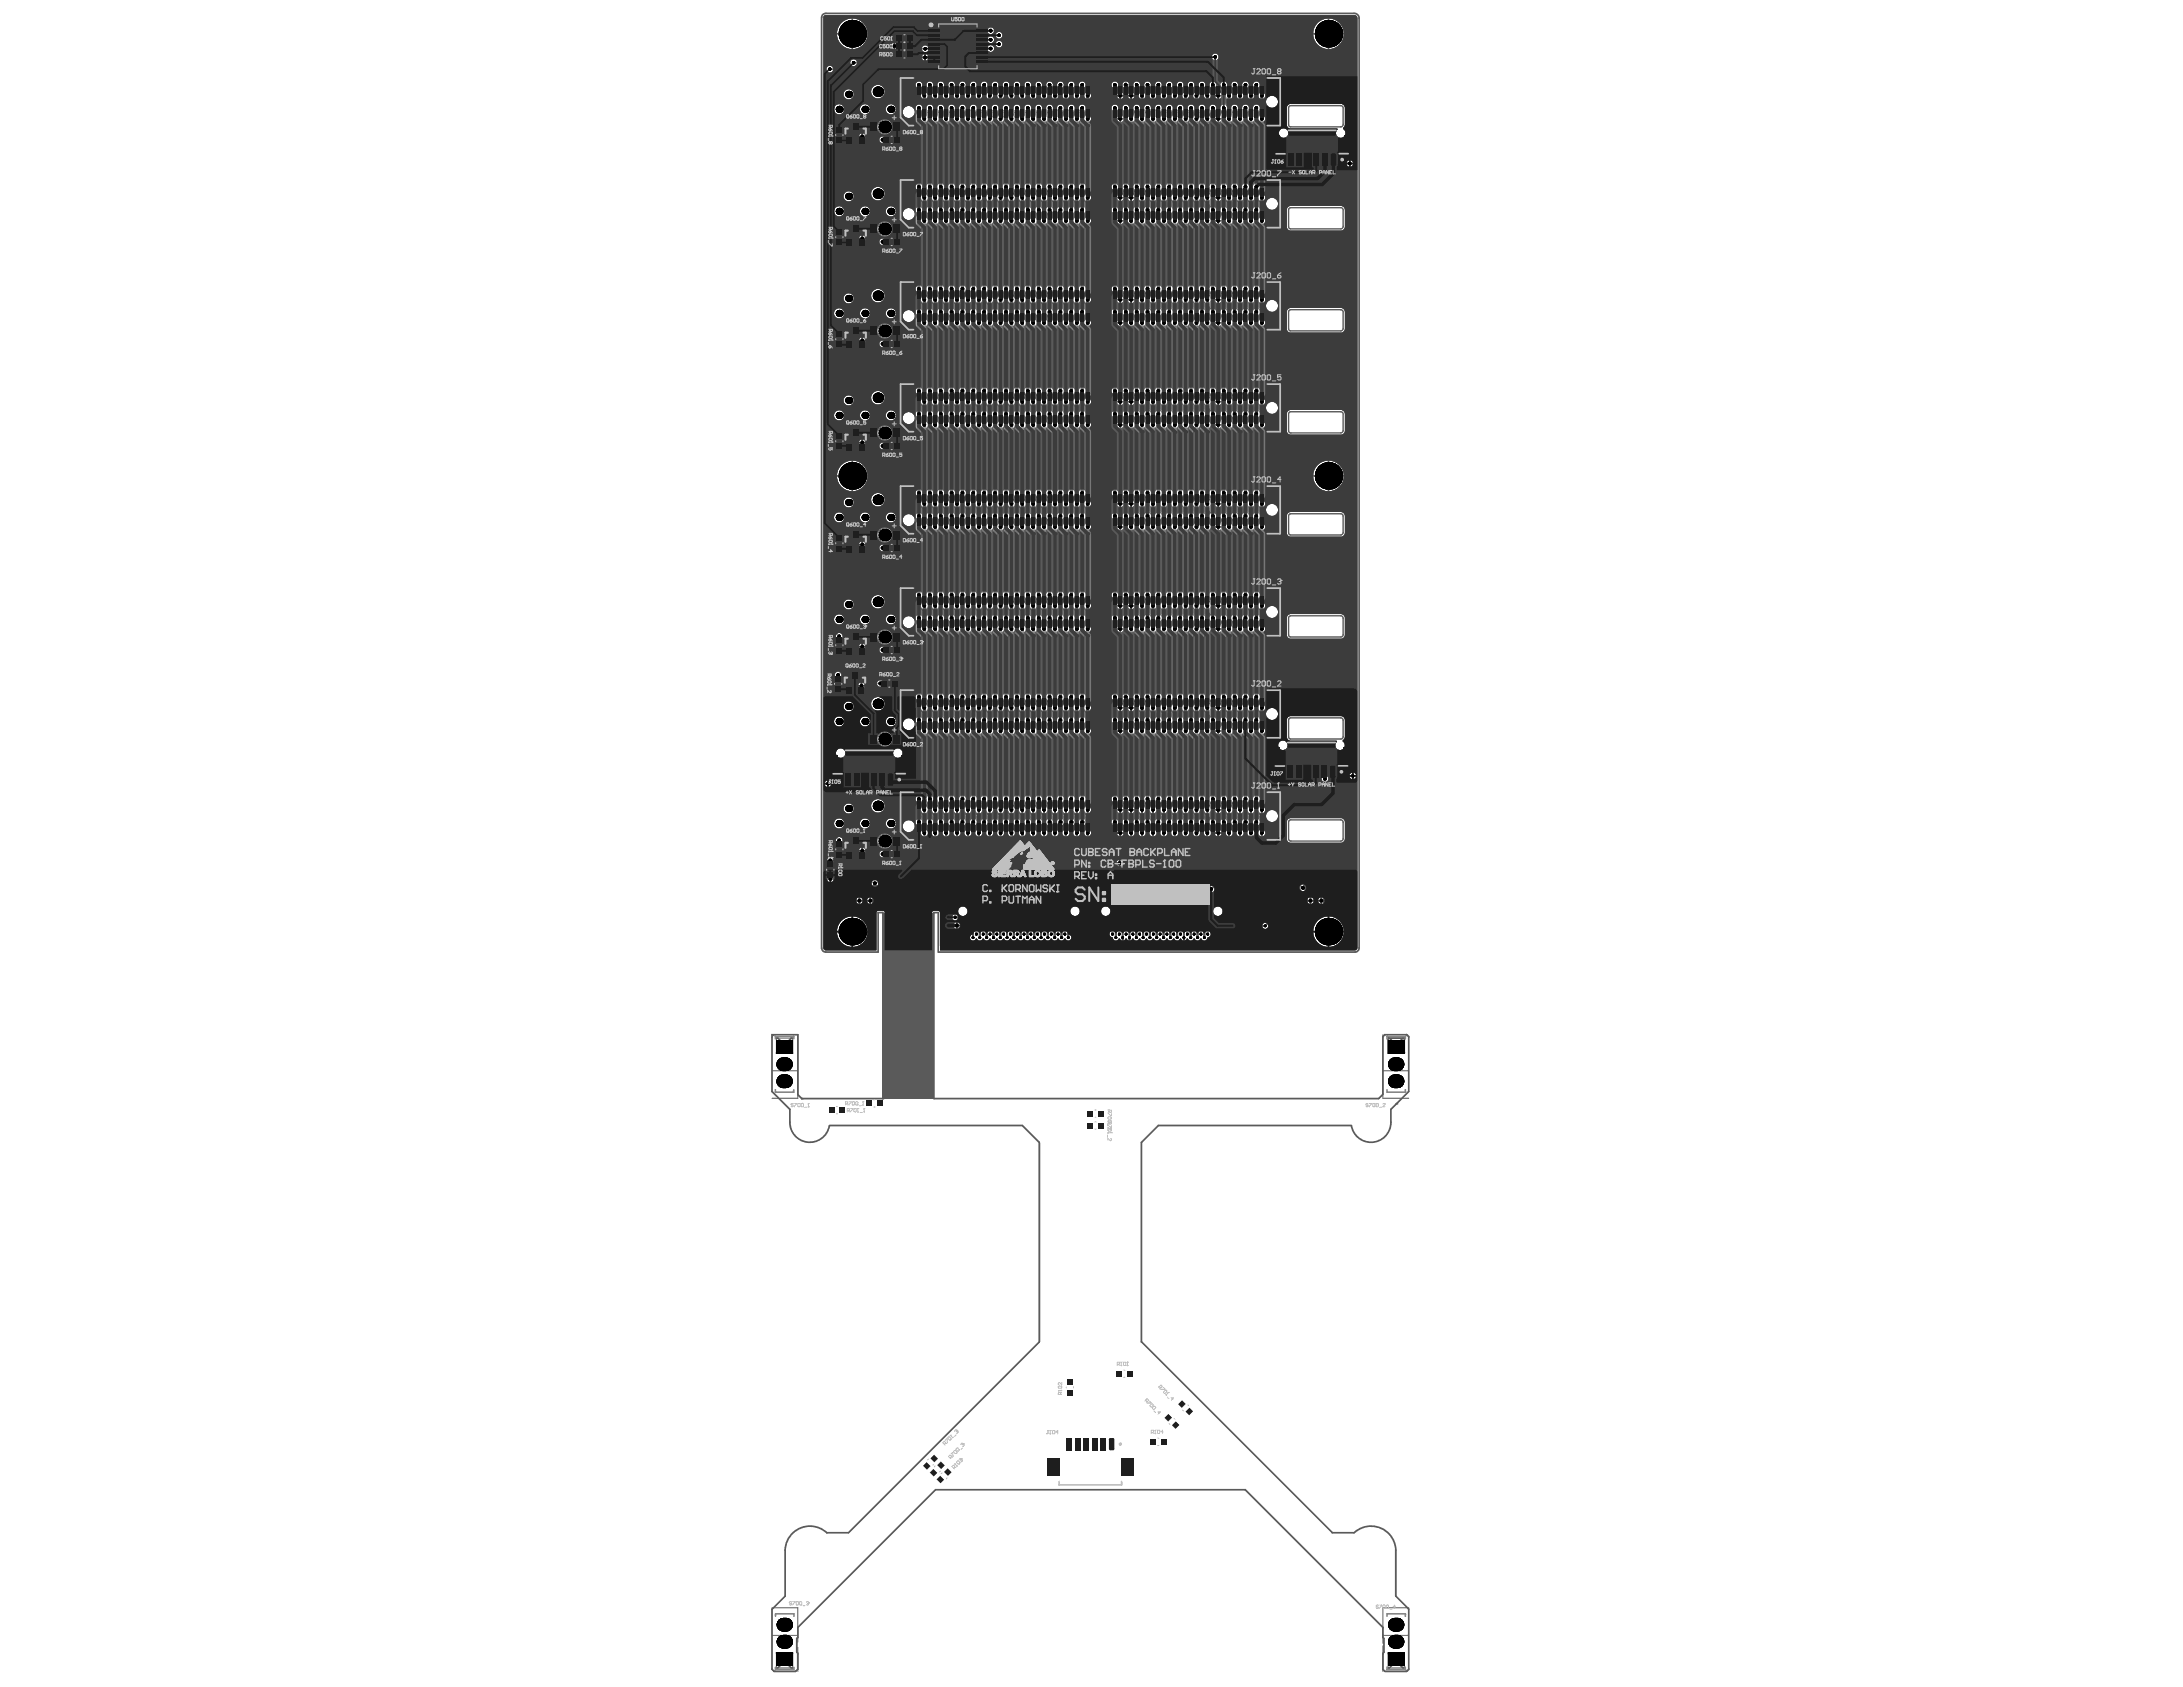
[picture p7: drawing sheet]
<svg xmlns="http://www.w3.org/2000/svg" width="279mm" height="216mm" viewBox="0 0 279 216" stroke-linecap="round" stroke-linejoin="round" font-family="sans-serif">
<path d="M113 116.8h6.5v23.8h-6.5z" fill="#5a5a5a"/>
<g fill="none" stroke="#5a5a5a" stroke-width=".13">
<path d="M111.1 15.3h4.2v1.9h-4.2zM112.8 16.2h.9M113.2 15.8v.9M111.1 28.4h4.2v1.8h-4.2zM112.8 29.3h.9M113.2 28.9v.8M111.1 41.4h4.2v1.9h-4.2zM111.1 54.5h4.2v1.8h-4.2zM112.8 42.4h.9M112.8 55.4h.9M113.2 41.9v.9M113.2 55v.8"/>
<path d="M111.1 67.5h4.2v1.9h-4.2zM112.8 68.5h.9M113.2 68v.9M111.1 80.6h4.2v1.9h-4.2zM111.1 93.7h4.2v1.8h-4.2zM112.8 94.6h.9M112.8 81.5h.9M113.2 81.1v.9M113.2 94.2v.8M111.1 106.7h4.2v1.9h-4.2zM112.8 107.6h.9M113.2 107.2v.9"/>
</g>
<g fill="#5a5a5a">
<path d="M113.3 81h.2v1.1h-.2v-.4h-.3v-.3h.3z"/>
<path d="M113.3 54.8h.2v1.2h-.2v-.5h-.3v-.2h.3z"/>
<path d="M113.3 15.7h.2v1.1h-.2v-.4h-.3v-.3h.3z"/>
<path d="M113.3 107.1h.2v1.1h-.2v-.4h-.3v-.3h.3z"/>
<path d="M113.3 94h.2v1.2h-.2v-.5h-.3v-.2h.3z"/>
<path d="M113.3 67.9h.2v1.1h-.2v-.4h-.3v-.3h.3z"/>
<path d="M113.3 41.8h.2v1.1h-.2v-.4h-.3v-.3h.3z"/>
<path d="M113.3 28.7h.2v1.2h-.2v-.5h-.3v-.2h.3z"/>
</g>
<g fill="none" stroke="#5a5a5a" stroke-width=".13">
<path d="M111.8 15.7h2.8v1.1h-2.8zM111.8 28.8h2.8v1h-2.8zM111.8 41.8h2.8v1.1h-2.8zM111.8 54.9h2.8v1h-2.8zM111.8 67.9h2.8v1.1h-2.8zM111.8 81h2.8v1.1h-2.8zM111.8 94.1h2.8v1h-2.8zM111.8 107.1h2.8v1.1h-2.8zM98.8 137h3.3M99.2 132.4l-.3 .2-.1 .3M99.4 132.9h2.1v1.9h-2.1zM102.1 132.4v8.2h-3.3"/>
<path d="M177 132.4v8.2h3.3M177 137h3.3M177.6 132.9h2.1v1.9h-2.1zM179.9 132.4l.3 .2 .1 .3M98.8 205.8h3.3v4.4M98.8 209.3h3.3M98.8 213.5l.2 .3 .2 .1M99.4 211.6h2.1v1.9h-2.1zM102.1 210.8v3.1M177 210.6v3.3M177 209.3h3.3M177.6 211.6h2.1v1.9h-2.1z"/>
<path d="M180.3 213.5l-.2 .3-.2 .1M180.3 205.8h-3.3v4.5"/>
<circle cx="113.2" cy="16.2" r=".87"/>
<circle cx="113.2" cy="29.3" r=".87"/>
<circle cx="113.2" cy="42.4" r=".87"/>
<circle cx="113.2" cy="55.4" r=".87"/>
<circle cx="113.2" cy="68.5" r=".87"/>
<circle cx="113.2" cy="81.5" r=".87"/>
<circle cx="113.2" cy="94.6" r=".87"/>
<circle cx="113.2" cy="107.6" r=".87"/>
</g>
<g fill="none" stroke="#5a5a5a" stroke-width=".22">
<path d="M105.7 1.7h67.6a.61 .61 0 0 1 .6 .6v119v.3l-.2 .2h-.3h-53.3v-5h-.6v23.8h57l.5-.5v-7.4l.2-.3h2.9l.2 .3v7l-2.3 2.3v1.6a2.54 2.54 0 0 1-2.3 2.6 2.54 2.54 0 0 1-2.7-2.1M105.7 1.7l-.3 .1-.2 .2v.2v119.1v.3l.2 .2h.3h6.7v-5h.6v23.8M120.4 113.1h38.3v7.9h-38.3zM99.4 132.9h.1l2 1.9M101.5 132.9h-.2l-1.9 1.9M177.6 134.8v-1.9h2.1v1.9M177.6 134.8h2.1M177.8 132.9l1.9 1.9M179.6 132.9l-2 1.9M102.6 140.6h.1M102.6 140.6l-.5-.5v-7.7h-3.3v7.3l2.3 2.3v1.6a2.54 2.54 0 0 0 2.3 2.6 2.54 2.54 0 0 0 2.7-2.1M102.6 140.6h10.4"/>
<path d="M106.2 144h24.6l2.2 2.2v25.5l-24.4 24.5h-2.8a3.2 3.2 0 0 0-3.4-.6 3.2 3.2 0 0 0-1.9 2.8v5.9l-1.7 1.7M113 140.6h.1M172.9 144h-24.6l-2.2 2.2v25.5l24.4 24.5h2.8a3.2 3.2 0 0 1 3.4-.6 3.2 3.2 0 0 1 2 2.8l-.1 5.9 1.7 1.6v7.7l-.3 .3h-2.8l-.2-.2v-2.1l.1-.1v-1.8l-.1-.1v-1.3l-17.6-17.6h-39.7l-17.6 17.6v1.3l-.1 .1v1.8l.1 .1v2l-.3 .3h-2.7l-.3-.3v-7.6M178.7 141.3h.1M98.8 206h.1M99.4 211.6l1.9 1.9h.2M101.5 211.6l-2 1.9h-.1M177.6 211.6l2 1.9h.1M179.7 211.6l-1.9 1.9h-.2"/>
</g>
<path d="M164.9 13.8v2.2l.2 .2h6.5l.3-.1v-2.3l-.1-.2-6.6-.1-.1 .1-.2 .2M164.9 39.9v2.2l.2 .2 6.5 .1 .3-.2v-2.3l-.1-.2-6.6-.1-.1 .1-.2 .2M164.9 26.8v2.2l.2 .3h6.5l.3-.2v-2.2l-.1-.3h-6.6h-.1l-.2 .2M164.9 52.9v2.2l.2 .3h6.5l.3-.1v-2.3l-.1-.3h-6.6h-.1l-.2 .3M164.9 79v2.3l.2 .2h6.5l.3-.1v-2.3l-.1-.3h-6.6h-.1l-.2 .3M164.9 66v2.2l.2 .2 6.5 .1 .3-.2v-2.3l-.1-.2h-6.6h-.1l-.2 .2M164.9 92.1v2.2l.2 .2 6.5 .1 .3-.2v-2.2l-.1-.3h-6.6h-.1l-.2 .2M164.9 105.2v2.2l.2 .2h6.5l.3-.1v-2.3l-.1-.2-6.6-.1-.1 .1-.2 .2" fill="none" stroke="#5a5a5a" stroke-width=".18"/>
<g fill="none" stroke="#8c8c8c" stroke-width=".22">
<path d="M108.7 112.9h3.9v3.1h-3.9zM123.4 114.4h-.8v4.4h.8M137.4 114.4h.8v4.4h-.8M141.7 114.4h-.8v4.4h.8M155.7 114.4h.8v4.4h-.8M166.5 112.9h3.9v3.1h-3.9zM99.2 132.9v-.3h2.4v.3M99.2 139.5v.3h2.4v-.3M177.5 132.9v-.3h2.4v.3M177.5 139.5v.3h2.4v-.3M99.3 206.8v-.3h2.3v.3M99.3 213.4v.3h2.3v-.3"/>
<path d="M177.5 206.8v-.3h2.4v.3M177.5 213.4v.3h2.4v-.3"/>
</g>
<g fill="none" stroke="#8c8c8c" stroke-width=".13">
<path d="M106.7 114.2l.1-.1 .2 .1-.1 .3h-.2zM107.1 114.2l.1-.1 .2 .1-.1 .3h-.2zM107.6 114.5h.2M107.7 114.1h.1M107.7 114.1v.4M107.7 114.1l.1 .1M107.9 114.2l.2-.1 .1 .1-.2 .1-.1 .2h.1h.2M109.3 111.7h.4M109.5 111.7v.6M109.9 111.7h.4v.6h-.4M110.1 112h.2M110.5 111.8l.1-.1h.2l.1 .1-.1 .2h-.2l-.1 .1 .1 .2h.2l.1-.1"/>
<path d="M111.1 111.7h.4v.6h-.4M111.3 112h.2M111.9 112.1l-.2 .2M112.1 112.1h-.3l-.1-.1v-.2l.1-.1h.3v.6M123.4 114h.1M123.5 113.6h.1M123.5 113.6v.4M123.5 119.3v-.1l-.3 .1 .3 .4h-.3M137.3 119.3l.1-.1 .2 .1v.4l-.3-.1zM137.3 113.8l.3-.1v-.1h-.3v.3l.1 .1 .2-.1M137.8 119.5l.3-.1v.2l-.2 .1zM137.8 113.6h.3v.2l-.2-.1-.1 .1 .1 .2 .2-.1"/>
<path d="M137.8 119.2l.3 .2M138.9 115.9l.4-.1v.2l-.3 .1zM138.9 116.3h.4v.2h-.3zM139.1 116.8l-.1-.1-.1 .1 .1 .2M139.1 116.8h.1M139.2 116.7h.1M139.2 116.7l.1 .1v.2M139.2 116.7l-.1 .1M139.3 117.1v.2M139.3 117.2h-.3l-.1 .1 .1 .1M141.7 114h.1M141.7 113.6h.1"/>
<path d="M141.7 113.6v.4M141.8 119.3l-.1-.1-.2 .1 .3 .4h-.3M155.6 119.3l.1-.1 .2 .1v.4l-.3-.1zM155.6 113.8h.3v-.1v-.1h-.3v.3l.1 .1 .2-.1M156.1 119.5l.3-.1v.2l-.3 .1zM156.1 113.6h.3v.2l-.2-.1-.1 .1v.2l.3-.1M156.1 119.2l.3 .2M157.2 116.3l.3-.1 .1 .2-.3 .1zM157.2 115.9v.1M157.2 116h.4M157.4 116.7l-.1-.1-.1 .1 .1 .2M157.4 116.7v.1"/>
<path d="M157.5 116.6h.1M157.5 116.6l.1 .1-.1 .2M157.5 116.6l-.1 .1M157.6 116h.1M157.6 117.1v.1M157.6 117.1h-.3l-.1 .1 .1 .2M157.6 116h-.1M165.8 111.7h.4M166 111.7v.6M166.4 111.8l.1-.1h.2l.1 .1-.1 .2h-.2l-.1 .1 .1 .2h.2l.1-.1M167 111.7h.4v.6h-.4M167.2 112h.2"/>
<path d="M167.6 111.7h.4M167.8 111.7v.6M168.8 111.7h.4v.6M169 112h.2M169.9 111.7v.6h-.5M170.1 111.7h.4v.6h-.4M170.3 112h.2M170.7 111.8l.1-.1h.2l.1 .1-.1 .2h-.2l-.1 .1 .1 .2h.2l.1-.1M171 114.7h.1M171.1 114.3h.1M171.1 114.3v.4M171.3 114.3h.1h.2l-.1 .4-.2-.1z"/>
<path d="M171.8 114.7h.1M171.9 114.3h.1M171.9 114.3v.4M172.1 114.3h.1h.2l-.1 .2-.2 .1 .1 .1 .2-.1"/>
</g>
<g fill="#5a5a5a">
<path d="M138.9 110.7l.1-.1 3.4 3.4-.1 .1h-.3v.2h-.6l-2.5-2.6z"/>
<path d="M105.4 2.1l.2-.2h67.7a.38 .38 0 0 1 .4 .4v119.2l-.2 .1h-53.2v-4.8l-.1-.2h-.7h-.1l-.1 .2v5h-6.1v-5v-.2h-.2h-.7l-.1 .2v4.8h-6.6l-.2-.2zM126.4 3.9a.45 .45 0 0 0 .8 0 .45 .45 0 0 0-.8 0zM127.4 4.5a.45 .45 0 0 0 .9 0 .45 .45 0 0 0-.9 0zM126.4 5.1a.45 .45 0 0 0 .8 0 .45 .45 0 0 0-.8 0zM114.6 5.5v.3h.3l-.1-.2zM114.2 5.6l-.1 .2h.3v-.3zM127.4 5.7a.45 .45 0 0 0 .9 0 .45 .45 0 0 0-.9 0zM168.1 4.3a1.97 1.97 0 0 0 3.9 0 1.97 1.97 0 0 0-3.9 0zM107.1 4.3a2 2 0 0 0 4 0 2 2 0 0 0-4 0zM114.6 6v.3l.2-.1 .1-.2zM114.1 6l.1 .2 .2 .1v-.3zM126.4 6.2a.45 .45 0 0 0 .8 0 .45 .45 0 0 0-.8 0zM118 6.2a.45 .45 0 0 0 .9 0 .45 .45 0 0 0-.9 0zM118.5 6.9v.3h.3l-.1-.2zM118.1 7l-.1 .2h.3v-.3zM155.1 7.3a.45 .45 0 0 0 .9 0 .45 .45 0 0 0-.9 0zM118.5 7.5v.3l.2-.1 .1-.2zM118 7.5l.1 .2 .2 .1v-.3zM108.8 8a.45 .45 0 0 0 .9 0 .45 .45 0 0 0-.9 0zM105.8 8.8a.45 .45 0 0 0 .9 0 .45 .45 0 0 0-.9 0zM160.4 10.9a.45 .45 0 0 0 .8 0 .45 .45 0 0 0-.8 0zM159 10.9a.45 .45 0 0 0 .9 0 .45 .45 0 0 0-.9 0zM157.6 10.9a.45 .45 0 0 0 .9 0 .45 .45 0 0 0-.9 0zM156.2 10.9a.45 .45 0 0 0 .9 0 .45 .45 0 0 0-.9 0zM154.8 10.9a.45 .45 0 0 0 .9 0 .45 .45 0 0 0-.9 0zM153.4 10.9a.45 .45 0 0 0 .9 0 .45 .45 0 0 0-.9 0zM152 10.9a.45 .45 0 0 0 .9 0 .45 .45 0 0 0-.9 0zM150.6 10.9a.45 .45 0 0 0 .9 0 .45 .45 0 0 0-.9 0zM149.2 10.9a.45 .45 0 0 0 .9 0 .45 .45 0 0 0-.9 0zM147.8 10.9a.45 .45 0 0 0 .9 0 .45 .45 0 0 0-.9 0zM146.4 10.9a.45 .45 0 0 0 .9 0 .45 .45 0 0 0-.9 0zM145 10.9a.45 .45 0 0 0 .9 0 .45 .45 0 0 0-.9 0zM143.6 10.9a.45 .45 0 0 0 .9 0 .45 .45 0 0 0-.9 0zM142.2 10.9a.45 .45 0 0 0 .9 0 .45 .45 0 0 0-.9 0zM138.1 10.9a.45 .45 0 0 0 .9 0 .45 .45 0 0 0-.9 0zM136.7 10.9a.45 .45 0 0 0 .9 0 .45 .45 0 0 0-.9 0zM135.3 10.9a.45 .45 0 0 0 .9 0 .45 .45 0 0 0-.9 0zM133.9 10.9a.45 .45 0 0 0 .9 0 .45 .45 0 0 0-.9 0zM132.5 10.9a.45 .45 0 0 0 .9 0 .45 .45 0 0 0-.9 0zM131.1 10.9a.45 .45 0 0 0 .9 0 .45 .45 0 0 0-.9 0zM129.7 10.9a.45 .45 0 0 0 .9 0 .45 .45 0 0 0-.9 0zM128.3 10.9a.45 .45 0 0 0 .9 0 .45 .45 0 0 0-.9 0zM126.9 10.9a.45 .45 0 0 0 .9 0 .45 .45 0 0 0-.9 0zM125.5 10.9a.45 .45 0 0 0 .9 0 .45 .45 0 0 0-.9 0zM124.1 10.9a.45 .45 0 0 0 .9 0 .45 .45 0 0 0-.9 0zM122.7 10.9a.45 .45 0 0 0 .9 0 .45 .45 0 0 0-.9 0zM121.3 10.9a.45 .45 0 0 0 .9 0 .45 .45 0 0 0-.9 0zM120 10.9a.45 .45 0 0 0 .8 0 .45 .45 0 0 0-.8 0zM118.6 10.9a.45 .45 0 0 0 .9 0 .45 .45 0 0 0-.9 0zM117.2 10.9a.45 .45 0 0 0 .9 0 .45 .45 0 0 0-.9 0zM156 11.8v.3h.4l-.2-.2zM155.6 11.9l-.1 .2h.3v-.3zM144.9 11.8v.3h.3l-.1-.2zM144.5 11.9l-.1 .2h.3v-.3zM143.5 11.8v.3h.3l-.1-.2zM143.1 11.9l-.1 .2h.3v-.3zM111.5 11.7a.88 .88 0 0 0 1.7 0 .88 .88 0 0 0-1.7 0zM156 12.4v.3l.2-.1 .2-.2zM155.5 12.4l.1 .2 .2 .1v-.3zM144.9 12.4v.3l.2-.1 .1-.2zM144.4 12.4l.1 .2 .2 .1v-.3zM143.5 12.4v.3l.2-.1 .1-.2zM143 12.4l.1 .2 .2 .1v-.3zM161.1 12.2a.45 .45 0 0 0 .8 0 .45 .45 0 0 0-.8 0zM159.7 12.2a.45 .45 0 0 0 .9 0 .45 .45 0 0 0-.9 0zM158.3 12.2a.45 .45 0 0 0 .9 0 .45 .45 0 0 0-.9 0zM156.9 12.2a.45 .45 0 0 0 .9 0 .45 .45 0 0 0-.9 0zM154.1 12.2a.45 .45 0 0 0 .9 0 .45 .45 0 0 0-.9 0zM152.7 12.2a.45 .45 0 0 0 .9 0 .45 .45 0 0 0-.9 0zM151.3 12.2a.45 .45 0 0 0 .9 0 .45 .45 0 0 0-.9 0zM149.9 12.2a.45 .45 0 0 0 .9 0 .45 .45 0 0 0-.9 0zM148.5 12.2a.45 .45 0 0 0 .9 0 .45 .45 0 0 0-.9 0zM147.1 12.2a.45 .45 0 0 0 .9 0 .45 .45 0 0 0-.9 0zM145.7 12.2a.45 .45 0 0 0 .9 0 .45 .45 0 0 0-.9 0zM138.8 12.2a.45 .45 0 0 0 .9 0 .45 .45 0 0 0-.9 0zM137.4 12.2a.45 .45 0 0 0 .9 0 .45 .45 0 0 0-.9 0zM136 12.2a.45 .45 0 0 0 .9 0 .45 .45 0 0 0-.9 0zM134.6 12.2a.45 .45 0 0 0 .9 0 .45 .45 0 0 0-.9 0zM133.2 12.2a.45 .45 0 0 0 .9 0 .45 .45 0 0 0-.9 0zM131.8 12.2a.45 .45 0 0 0 .9 0 .45 .45 0 0 0-.9 0zM130.4 12.2a.45 .45 0 0 0 .9 0 .45 .45 0 0 0-.9 0zM129 12.2a.45 .45 0 0 0 .9 0 .45 .45 0 0 0-.9 0zM127.6 12.2a.45 .45 0 0 0 .9 0 .45 .45 0 0 0-.9 0zM126.2 12.2a.45 .45 0 0 0 .9 0 .45 .45 0 0 0-.9 0zM124.8 12.2a.45 .45 0 0 0 .9 0 .45 .45 0 0 0-.9 0zM123.4 12.2a.45 .45 0 0 0 .9 0 .45 .45 0 0 0-.9 0zM122 12.2a.45 .45 0 0 0 .9 0 .45 .45 0 0 0-.9 0zM120.6 12.2a.45 .45 0 0 0 .9 0 .45 .45 0 0 0-.9 0zM119.3 12.2a.45 .45 0 0 0 .9 0 .45 .45 0 0 0-.9 0zM117.9 12.2a.45 .45 0 0 0 .9 0 .45 .45 0 0 0-.9 0zM108 12.1a.66 .66 0 0 0 1.3 0 .66 .66 0 0 0-1.3 0zM164.9 13.4l-.2 .3v2.3a.48 .48 0 0 0 .5 .5h6v.1a.62 .62 0 0 0 0 .9 .62 .62 0 0 0 .9-.1 .62 .62 0 0 0-.2-.9l.2-.5v-2.2a.52 .52 0 0 0-.5-.5h-6.5zM162 13a.8 .8 0 0 0 1.6 0 .8 .8 0 0 0-1.6 0zM160.4 13.8a.45 .45 0 0 0 .8 0 .45 .45 0 0 0-.8 0zM159 13.8a.45 .45 0 0 0 .9 0 .45 .45 0 0 0-.9 0zM157.6 13.8a.45 .45 0 0 0 .9 0 .45 .45 0 0 0-.9 0zM156.2 13.8a.45 .45 0 0 0 .9 0 .45 .45 0 0 0-.9 0zM154.8 13.8a.45 .45 0 0 0 .9 0 .45 .45 0 0 0-.9 0zM153.4 13.8a.45 .45 0 0 0 .9 0 .45 .45 0 0 0-.9 0zM152 13.8a.45 .45 0 0 0 .9 0 .45 .45 0 0 0-.9 0zM150.6 13.8a.45 .45 0 0 0 .9 0 .45 .45 0 0 0-.9 0zM149.2 13.8a.45 .45 0 0 0 .9 0 .45 .45 0 0 0-.9 0zM147.8 13.8a.45 .45 0 0 0 .9 0 .45 .45 0 0 0-.9 0zM146.4 13.8a.45 .45 0 0 0 .9 0 .45 .45 0 0 0-.9 0zM145 13.8a.45 .45 0 0 0 .9 0 .45 .45 0 0 0-.9 0zM143.6 13.8a.45 .45 0 0 0 .9 0 .45 .45 0 0 0-.9 0zM142.2 13.8a.45 .45 0 0 0 .9 0 .45 .45 0 0 0-.9 0zM138.1 13.8a.45 .45 0 0 0 .9 0 .45 .45 0 0 0-.9 0zM136.7 13.8a.45 .45 0 0 0 .9 0 .45 .45 0 0 0-.9 0zM135.3 13.8a.45 .45 0 0 0 .9 0 .45 .45 0 0 0-.9 0zM133.9 13.8a.45 .45 0 0 0 .9 0 .45 .45 0 0 0-.9 0zM132.5 13.8a.45 .45 0 0 0 .9 0 .45 .45 0 0 0-.9 0zM131.1 13.8a.45 .45 0 0 0 .9 0 .45 .45 0 0 0-.9 0zM129.7 13.8a.45 .45 0 0 0 .9 0 .45 .45 0 0 0-.9 0zM128.3 13.8a.45 .45 0 0 0 .9 0 .45 .45 0 0 0-.9 0zM126.9 13.8a.45 .45 0 0 0 .9 0 .45 .45 0 0 0-.9 0zM125.5 13.8a.45 .45 0 0 0 .9 0 .45 .45 0 0 0-.9 0zM124.1 13.8a.45 .45 0 0 0 .9 0 .45 .45 0 0 0-.9 0zM122.7 13.8a.45 .45 0 0 0 .9 0 .45 .45 0 0 0-.9 0zM121.3 13.8a.45 .45 0 0 0 .9 0 .45 .45 0 0 0-.9 0zM120 13.8a.45 .45 0 0 0 .8 0 .45 .45 0 0 0-.8 0zM118.6 13.8a.45 .45 0 0 0 .9 0 .45 .45 0 0 0-.9 0zM117.2 13.8a.45 .45 0 0 0 .9 0 .45 .45 0 0 0-.9 0zM113.4 14a.66 .66 0 0 0 1.3 0 .66 .66 0 0 0-1.3 0zM110 14a.7 .7 0 0 0 1.4 0 .7 .7 0 0 0-1.4 0zM106.7 14a.7 .7 0 0 0 1.4 0 .7 .7 0 0 0-1.4 0zM156 14.8v.3h.4l-.2-.2zM155.6 14.9l-.1 .2h.3v-.3zM143.5 14.8v.3h.3l-.1-.2zM143.1 14.9l-.1 .2h.3v-.3zM115.5 14.3a.8 .8 0 0 0 1.6 0 .8 .8 0 0 0-1.6 0zM156 15.3v.3l.2-.1 .2-.2zM155.5 15.3l.1 .2 .2 .1v-.3zM143.5 15.3v.3l.2-.1 .1-.2zM143 15.3l.1 .2 .2 .1v-.3zM161.1 15.2a.45 .45 0 0 0 .8 0 .45 .45 0 0 0-.8 0zM159.7 15.2a.45 .45 0 0 0 .9 0 .45 .45 0 0 0-.9 0zM158.3 15.2a.45 .45 0 0 0 .9 0 .45 .45 0 0 0-.9 0zM156.9 15.2a.45 .45 0 0 0 .9 0 .45 .45 0 0 0-.9 0zM154.1 15.2a.45 .45 0 0 0 .9 0 .45 .45 0 0 0-.9 0zM152.7 15.2a.45 .45 0 0 0 .9 0 .45 .45 0 0 0-.9 0zM151.3 15.2a.45 .45 0 0 0 .9 0 .45 .45 0 0 0-.9 0zM149.9 15.2a.45 .45 0 0 0 .9 0 .45 .45 0 0 0-.9 0zM148.5 15.2a.45 .45 0 0 0 .9 0 .45 .45 0 0 0-.9 0zM147.1 15.2a.45 .45 0 0 0 .9 0 .45 .45 0 0 0-.9 0zM145.7 15.2a.45 .45 0 0 0 .9 0 .45 .45 0 0 0-.9 0zM144.3 15.2a.45 .45 0 0 0 .9 0 .45 .45 0 0 0-.9 0zM138.8 15.2a.45 .45 0 0 0 .9 0 .45 .45 0 0 0-.9 0zM137.4 15.2a.45 .45 0 0 0 .9 0 .45 .45 0 0 0-.9 0zM136 15.2a.45 .45 0 0 0 .9 0 .45 .45 0 0 0-.9 0zM134.6 15.2a.45 .45 0 0 0 .9 0 .45 .45 0 0 0-.9 0zM133.2 15.2a.45 .45 0 0 0 .9 0 .45 .45 0 0 0-.9 0zM131.8 15.2a.45 .45 0 0 0 .9 0 .45 .45 0 0 0-.9 0zM130.4 15.2a.45 .45 0 0 0 .9 0 .45 .45 0 0 0-.9 0zM129 15.2a.45 .45 0 0 0 .9 0 .45 .45 0 0 0-.9 0zM127.6 15.2a.45 .45 0 0 0 .9 0 .45 .45 0 0 0-.9 0zM126.2 15.2a.45 .45 0 0 0 .9 0 .45 .45 0 0 0-.9 0zM124.8 15.2a.45 .45 0 0 0 .9 0 .45 .45 0 0 0-.9 0zM123.4 15.2a.45 .45 0 0 0 .9 0 .45 .45 0 0 0-.9 0zM122 15.2a.45 .45 0 0 0 .9 0 .45 .45 0 0 0-.9 0zM120.6 15.2a.45 .45 0 0 0 .9 0 .45 .45 0 0 0-.9 0zM119.3 15.2a.45 .45 0 0 0 .9 0 .45 .45 0 0 0-.9 0zM117.9 15.2a.45 .45 0 0 0 .9 0 .45 .45 0 0 0-.9 0zM112.2 16.2a1 1 0 0 0 2 0 1 1 0 0 0-2 0zM110.5 17.1v.3h.3l-.1-.2zM110 17.2l-.1 .2h.3v-.3zM163.7 17a.62 .62 0 0 0 1.2 0 .62 .62 0 0 0-1.2 0zM110.5 17.6v.3l.2-.1 .1-.2zM109.9 17.6l.1 .2 .2 .1v-.3zM112.5 17.9a.45 .45 0 0 0 .9 0 .45 .45 0 0 0-.9 0zM172.3 20.9a.45 .45 0 0 0 .9 0 .45 .45 0 0 0-.9 0zM160.4 23.9a.45 .45 0 0 0 .8 0 .45 .45 0 0 0-.8 0zM159 23.9a.45 .45 0 0 0 .9 0 .45 .45 0 0 0-.9 0zM157.6 23.9a.45 .45 0 0 0 .9 0 .45 .45 0 0 0-.9 0zM156.2 23.9a.45 .45 0 0 0 .9 0 .45 .45 0 0 0-.9 0zM154.8 23.9a.45 .45 0 0 0 .9 0 .45 .45 0 0 0-.9 0zM153.4 23.9a.45 .45 0 0 0 .9 0 .45 .45 0 0 0-.9 0zM152 23.9a.45 .45 0 0 0 .9 0 .45 .45 0 0 0-.9 0zM150.6 23.9a.45 .45 0 0 0 .9 0 .45 .45 0 0 0-.9 0zM149.2 23.9a.45 .45 0 0 0 .9 0 .45 .45 0 0 0-.9 0zM147.8 23.9a.45 .45 0 0 0 .9 0 .45 .45 0 0 0-.9 0zM146.4 23.9a.45 .45 0 0 0 .9 0 .45 .45 0 0 0-.9 0zM145 23.9a.45 .45 0 0 0 .9 0 .45 .45 0 0 0-.9 0zM143.6 23.9a.45 .45 0 0 0 .9 0 .45 .45 0 0 0-.9 0zM142.2 23.9a.45 .45 0 0 0 .9 0 .45 .45 0 0 0-.9 0zM138.1 23.9a.45 .45 0 0 0 .9 0 .45 .45 0 0 0-.9 0zM136.7 23.9a.45 .45 0 0 0 .9 0 .45 .45 0 0 0-.9 0zM135.3 23.9a.45 .45 0 0 0 .9 0 .45 .45 0 0 0-.9 0zM133.9 23.9a.45 .45 0 0 0 .9 0 .45 .45 0 0 0-.9 0zM132.5 23.9a.45 .45 0 0 0 .9 0 .45 .45 0 0 0-.9 0zM131.1 23.9a.45 .45 0 0 0 .9 0 .45 .45 0 0 0-.9 0zM129.7 23.9a.45 .45 0 0 0 .9 0 .45 .45 0 0 0-.9 0zM128.3 23.9a.45 .45 0 0 0 .9 0 .45 .45 0 0 0-.9 0zM126.9 23.9a.45 .45 0 0 0 .9 0 .45 .45 0 0 0-.9 0zM125.5 23.9a.45 .45 0 0 0 .9 0 .45 .45 0 0 0-.9 0zM124.1 23.9a.45 .45 0 0 0 .9 0 .45 .45 0 0 0-.9 0zM122.7 23.9a.45 .45 0 0 0 .9 0 .45 .45 0 0 0-.9 0zM121.3 23.9a.45 .45 0 0 0 .9 0 .45 .45 0 0 0-.9 0zM120 23.9a.45 .45 0 0 0 .8 0 .45 .45 0 0 0-.8 0zM118.6 23.9a.45 .45 0 0 0 .9 0 .45 .45 0 0 0-.9 0zM117.2 23.9a.45 .45 0 0 0 .9 0 .45 .45 0 0 0-.9 0zM156 24.9v.3h.4l-.2-.2zM155.6 25l-.1 .2h.3v-.3zM144.9 24.9v.3h.3l-.1-.2zM144.5 25l-.1 .2h.3v-.3zM143.5 24.9v.3h.3l-.1-.2zM143.1 25l-.1 .2h.3v-.3zM111.5 24.8a.88 .88 0 0 0 1.7 0 .88 .88 0 0 0-1.7 0zM156 25.4v.3l.2-.1 .2-.2zM155.5 25.4l.1 .2 .2 .1v-.3zM144.9 25.4v.3l.2-.1 .1-.2zM144.4 25.4l.1 .2 .2 .1v-.3zM143.5 25.4v.3l.2-.1 .1-.2zM143 25.4l.1 .2 .2 .1v-.3zM161.1 25.3a.45 .45 0 0 0 .8 0 .45 .45 0 0 0-.8 0zM159.7 25.3a.45 .45 0 0 0 .9 0 .45 .45 0 0 0-.9 0zM158.3 25.3a.45 .45 0 0 0 .9 0 .45 .45 0 0 0-.9 0zM156.9 25.3a.45 .45 0 0 0 .9 0 .45 .45 0 0 0-.9 0zM154.1 25.3a.45 .45 0 0 0 .9 0 .45 .45 0 0 0-.9 0zM152.7 25.3a.45 .45 0 0 0 .9 0 .45 .45 0 0 0-.9 0zM151.3 25.3a.45 .45 0 0 0 .9 0 .45 .45 0 0 0-.9 0zM149.9 25.3a.45 .45 0 0 0 .9 0 .45 .45 0 0 0-.9 0zM148.5 25.3a.45 .45 0 0 0 .9 0 .45 .45 0 0 0-.9 0zM147.1 25.3a.45 .45 0 0 0 .9 0 .45 .45 0 0 0-.9 0zM145.7 25.3a.45 .45 0 0 0 .9 0 .45 .45 0 0 0-.9 0zM138.8 25.3a.45 .45 0 0 0 .9 0 .45 .45 0 0 0-.9 0zM137.4 25.3a.45 .45 0 0 0 .9 0 .45 .45 0 0 0-.9 0zM136 25.3a.45 .45 0 0 0 .9 0 .45 .45 0 0 0-.9 0zM134.6 25.3a.45 .45 0 0 0 .9 0 .45 .45 0 0 0-.9 0zM133.2 25.3a.45 .45 0 0 0 .9 0 .45 .45 0 0 0-.9 0zM131.8 25.3a.45 .45 0 0 0 .9 0 .45 .45 0 0 0-.9 0zM130.4 25.3a.45 .45 0 0 0 .9 0 .45 .45 0 0 0-.9 0zM129 25.3a.45 .45 0 0 0 .9 0 .45 .45 0 0 0-.9 0zM127.6 25.3a.45 .45 0 0 0 .9 0 .45 .45 0 0 0-.9 0zM126.2 25.3a.45 .45 0 0 0 .9 0 .45 .45 0 0 0-.9 0zM124.8 25.3a.45 .45 0 0 0 .9 0 .45 .45 0 0 0-.9 0zM123.4 25.3a.45 .45 0 0 0 .9 0 .45 .45 0 0 0-.9 0zM122 25.3a.45 .45 0 0 0 .9 0 .45 .45 0 0 0-.9 0zM120.6 25.3a.45 .45 0 0 0 .9 0 .45 .45 0 0 0-.9 0zM119.3 25.3a.45 .45 0 0 0 .8 0 .45 .45 0 0 0-.8 0zM117.9 25.3a.45 .45 0 0 0 .9 0 .45 .45 0 0 0-.9 0zM108 25.1a.66 .66 0 0 0 1.3 0 .66 .66 0 0 0-1.3 0zM164.9 26.5l-.2 .3v2.2a.48 .48 0 0 0 .5 .5h6.4a.52 .52 0 0 0 .5-.4v-2.2a.52 .52 0 0 0-.5-.5h-6.5zM162 26.1a.8 .8 0 0 0 1.6 0 .8 .8 0 0 0-1.6 0zM160.4 26.9a.45 .45 0 0 0 .8 0 .45 .45 0 0 0-.8 0zM159 26.9a.45 .45 0 0 0 .9 0 .45 .45 0 0 0-.9 0zM157.6 26.9a.45 .45 0 0 0 .9 0 .45 .45 0 0 0-.9 0zM156.2 26.9a.45 .45 0 0 0 .9 0 .45 .45 0 0 0-.9 0zM154.8 26.9a.45 .45 0 0 0 .9 0 .45 .45 0 0 0-.9 0zM153.4 26.9a.45 .45 0 0 0 .9 0 .45 .45 0 0 0-.9 0zM152 26.9a.45 .45 0 0 0 .9 0 .45 .45 0 0 0-.9 0zM150.6 26.9a.45 .45 0 0 0 .9 0 .45 .45 0 0 0-.9 0zM149.2 26.9a.45 .45 0 0 0 .9 0 .45 .45 0 0 0-.9 0zM147.8 26.9a.45 .45 0 0 0 .9 0 .45 .45 0 0 0-.9 0zM146.4 26.9a.45 .45 0 0 0 .9 0 .45 .45 0 0 0-.9 0zM145 26.9a.45 .45 0 0 0 .9 0 .45 .45 0 0 0-.9 0zM143.6 26.9a.45 .45 0 0 0 .9 0 .45 .45 0 0 0-.9 0zM142.2 26.9a.45 .45 0 0 0 .9 0 .45 .45 0 0 0-.9 0zM138.1 26.9a.45 .45 0 0 0 .9 0 .45 .45 0 0 0-.9 0zM136.7 26.9a.45 .45 0 0 0 .9 0 .45 .45 0 0 0-.9 0zM135.3 26.9a.45 .45 0 0 0 .9 0 .45 .45 0 0 0-.9 0zM133.9 26.9a.45 .45 0 0 0 .9 0 .45 .45 0 0 0-.9 0zM132.5 26.9a.45 .45 0 0 0 .9 0 .45 .45 0 0 0-.9 0zM131.1 26.9a.45 .45 0 0 0 .9 0 .45 .45 0 0 0-.9 0zM129.7 26.9a.45 .45 0 0 0 .9 0 .45 .45 0 0 0-.9 0zM128.3 26.9a.45 .45 0 0 0 .9 0 .45 .45 0 0 0-.9 0zM126.9 26.9a.45 .45 0 0 0 .9 0 .45 .45 0 0 0-.9 0zM125.5 26.9a.45 .45 0 0 0 .9 0 .45 .45 0 0 0-.9 0zM124.1 26.9a.45 .45 0 0 0 .9 0 .45 .45 0 0 0-.9 0zM122.7 26.9a.45 .45 0 0 0 .9 0 .45 .45 0 0 0-.9 0zM121.3 26.9a.45 .45 0 0 0 .9 0 .45 .45 0 0 0-.9 0zM120 26.9a.45 .45 0 0 0 .8 0 .45 .45 0 0 0-.8 0zM118.6 26.9a.45 .45 0 0 0 .9 0 .45 .45 0 0 0-.9 0zM117.2 26.9a.45 .45 0 0 0 .9 0 .45 .45 0 0 0-.9 0zM113.4 27a.66 .66 0 0 0 1.3 0 .66 .66 0 0 0-1.3 0zM110 27a.7 .7 0 0 0 1.4 0 .7 .7 0 0 0-1.4 0zM106.7 27a.7 .7 0 0 0 1.4 0 .7 .7 0 0 0-1.4 0zM156 27.8v.4h.4l-.2-.3zM155.6 27.9l-.1 .3h.3v-.4zM143.5 27.8v.4h.3l-.1-.3zM143.1 27.9l-.1 .3h.3v-.4zM115.5 27.4a.8 .8 0 0 0 1.6 0 .8 .8 0 0 0-1.6 0zM156 28.4v.3l.2-.1 .2-.2zM155.5 28.4l.1 .2 .2 .1v-.3zM143.5 28.4v.3l.2-.1 .1-.2zM143 28.4l.1 .2 .2 .1v-.3zM161.1 28.3a.45 .45 0 0 0 .8 0 .45 .45 0 0 0-.8 0zM159.7 28.3a.45 .45 0 0 0 .9 0 .45 .45 0 0 0-.9 0zM158.3 28.3a.45 .45 0 0 0 .9 0 .45 .45 0 0 0-.9 0zM156.9 28.3a.45 .45 0 0 0 .9 0 .45 .45 0 0 0-.9 0zM154.1 28.3a.45 .45 0 0 0 .9 0 .45 .45 0 0 0-.9 0zM152.7 28.3a.45 .45 0 0 0 .9 0 .45 .45 0 0 0-.9 0zM151.3 28.3a.45 .45 0 0 0 .9 0 .45 .45 0 0 0-.9 0zM149.9 28.3a.45 .45 0 0 0 .9 0 .45 .45 0 0 0-.9 0zM148.5 28.3a.45 .45 0 0 0 .9 0 .45 .45 0 0 0-.9 0zM147.1 28.3a.45 .45 0 0 0 .9 0 .45 .45 0 0 0-.9 0zM145.7 28.3a.45 .45 0 0 0 .9 0 .45 .45 0 0 0-.9 0zM144.3 28.3a.45 .45 0 0 0 .9 0 .45 .45 0 0 0-.9 0zM138.8 28.3a.45 .45 0 0 0 .9 0 .45 .45 0 0 0-.9 0zM137.4 28.3a.45 .45 0 0 0 .9 0 .45 .45 0 0 0-.9 0zM136 28.3a.45 .45 0 0 0 .9 0 .45 .45 0 0 0-.9 0zM134.6 28.3a.45 .45 0 0 0 .9 0 .45 .45 0 0 0-.9 0zM133.2 28.3a.45 .45 0 0 0 .9 0 .45 .45 0 0 0-.9 0zM131.8 28.3a.45 .45 0 0 0 .9 0 .45 .45 0 0 0-.9 0zM130.4 28.3a.45 .45 0 0 0 .9 0 .45 .45 0 0 0-.9 0zM129 28.3a.45 .45 0 0 0 .9 0 .45 .45 0 0 0-.9 0zM127.6 28.3a.45 .45 0 0 0 .9 0 .45 .45 0 0 0-.9 0zM126.2 28.3a.45 .45 0 0 0 .9 0 .45 .45 0 0 0-.9 0zM124.8 28.3a.45 .45 0 0 0 .9 0 .45 .45 0 0 0-.9 0zM123.4 28.3a.45 .45 0 0 0 .9 0 .45 .45 0 0 0-.9 0zM122 28.3a.45 .45 0 0 0 .9 0 .45 .45 0 0 0-.9 0zM120.6 28.3a.45 .45 0 0 0 .9 0 .45 .45 0 0 0-.9 0zM119.3 28.3a.45 .45 0 0 0 .9 0 .45 .45 0 0 0-.9 0zM117.9 28.3a.45 .45 0 0 0 .9 0 .45 .45 0 0 0-.9 0zM112.2 29.3a1 1 0 0 0 2 0 1 1 0 0 0-2 0zM110.5 30.1v.3h.3l-.1-.2zM110 30.2l-.1 .2h.3v-.3zM110.5 30.6v.4l.2-.1 .1-.3zM109.9 30.6l.1 .3 .2 .1v-.4zM112.5 31a.45 .45 0 0 0 .9 0 .45 .45 0 0 0-.9 0zM160.4 37a.45 .45 0 0 0 .8 0 .45 .45 0 0 0-.8 0zM159 37a.45 .45 0 0 0 .9 0 .45 .45 0 0 0-.9 0zM157.6 37a.45 .45 0 0 0 .9 0 .45 .45 0 0 0-.9 0zM156.2 37a.45 .45 0 0 0 .9 0 .45 .45 0 0 0-.9 0zM154.8 37a.45 .45 0 0 0 .9 0 .45 .45 0 0 0-.9 0zM153.4 37a.45 .45 0 0 0 .9 0 .45 .45 0 0 0-.9 0zM152 37a.45 .45 0 0 0 .9 0 .45 .45 0 0 0-.9 0zM150.6 37a.45 .45 0 0 0 .9 0 .45 .45 0 0 0-.9 0zM149.2 37a.45 .45 0 0 0 .9 0 .45 .45 0 0 0-.9 0zM147.8 37a.45 .45 0 0 0 .9 0 .45 .45 0 0 0-.9 0zM146.4 37a.45 .45 0 0 0 .9 0 .45 .45 0 0 0-.9 0zM145 37a.45 .45 0 0 0 .9 0 .45 .45 0 0 0-.9 0zM143.6 37a.45 .45 0 0 0 .9 0 .45 .45 0 0 0-.9 0zM142.2 37a.45 .45 0 0 0 .9 0 .45 .45 0 0 0-.9 0zM138.1 37a.45 .45 0 0 0 .9 0 .45 .45 0 0 0-.9 0zM136.7 37a.45 .45 0 0 0 .9 0 .45 .45 0 0 0-.9 0zM135.3 37a.45 .45 0 0 0 .9 0 .45 .45 0 0 0-.9 0zM133.9 37a.45 .45 0 0 0 .9 0 .45 .45 0 0 0-.9 0zM132.5 37a.45 .45 0 0 0 .9 0 .45 .45 0 0 0-.9 0zM131.1 37a.45 .45 0 0 0 .9 0 .45 .45 0 0 0-.9 0zM129.7 37a.45 .45 0 0 0 .9 0 .45 .45 0 0 0-.9 0zM128.3 37a.45 .45 0 0 0 .9 0 .45 .45 0 0 0-.9 0zM126.9 37a.45 .45 0 0 0 .9 0 .45 .45 0 0 0-.9 0zM125.5 37a.45 .45 0 0 0 .9 0 .45 .45 0 0 0-.9 0zM124.1 37a.45 .45 0 0 0 .9 0 .45 .45 0 0 0-.9 0zM122.7 37a.45 .45 0 0 0 .9 0 .45 .45 0 0 0-.9 0zM121.3 37a.45 .45 0 0 0 .9 0 .45 .45 0 0 0-.9 0zM120 37a.45 .45 0 0 0 .8 0 .45 .45 0 0 0-.8 0zM118.6 37a.45 .45 0 0 0 .9 0 .45 .45 0 0 0-.9 0zM117.2 37a.45 .45 0 0 0 .9 0 .45 .45 0 0 0-.9 0zM156 37.9v.4h.4l-.2-.3zM155.6 38l-.1 .3h.3v-.4zM144.9 37.9v.4h.3l-.1-.3zM144.5 38l-.1 .3h.3v-.4zM143.5 37.9v.4h.3l-.1-.3zM143.1 38l-.1 .3h.3v-.4zM111.5 37.8a.88 .88 0 0 0 1.7 0 .88 .88 0 0 0-1.7 0zM156 38.5v.3l.2-.1 .2-.2zM155.5 38.5l.1 .2 .2 .1v-.3zM144.9 38.5v.3l.2-.1 .1-.2zM144.4 38.5l.1 .2 .2 .1v-.3zM143.5 38.5v.3l.2-.1 .1-.2zM143 38.5l.1 .2 .2 .1v-.3zM161.1 38.4a.45 .45 0 0 0 .8 0 .45 .45 0 0 0-.8 0zM159.7 38.4a.45 .45 0 0 0 .9 0 .45 .45 0 0 0-.9 0zM158.3 38.4a.45 .45 0 0 0 .9 0 .45 .45 0 0 0-.9 0zM156.9 38.4a.45 .45 0 0 0 .9 0 .45 .45 0 0 0-.9 0zM154.1 38.4a.45 .45 0 0 0 .9 0 .45 .45 0 0 0-.9 0zM152.7 38.4a.45 .45 0 0 0 .9 0 .45 .45 0 0 0-.9 0zM151.3 38.4a.45 .45 0 0 0 .9 0 .45 .45 0 0 0-.9 0zM149.9 38.4a.45 .45 0 0 0 .9 0 .45 .45 0 0 0-.9 0zM148.5 38.4a.45 .45 0 0 0 .9 0 .45 .45 0 0 0-.9 0zM147.1 38.4a.45 .45 0 0 0 .9 0 .45 .45 0 0 0-.9 0zM145.7 38.4a.45 .45 0 0 0 .9 0 .45 .45 0 0 0-.9 0zM138.8 38.4a.45 .45 0 0 0 .9 0 .45 .45 0 0 0-.9 0zM137.4 38.4a.45 .45 0 0 0 .9 0 .45 .45 0 0 0-.9 0zM136 38.4a.45 .45 0 0 0 .9 0 .45 .45 0 0 0-.9 0zM134.6 38.4a.45 .45 0 0 0 .9 0 .45 .45 0 0 0-.9 0zM133.2 38.4a.45 .45 0 0 0 .9 0 .45 .45 0 0 0-.9 0zM131.8 38.4a.45 .45 0 0 0 .9 0 .45 .45 0 0 0-.9 0zM130.4 38.4a.45 .45 0 0 0 .9 0 .45 .45 0 0 0-.9 0zM129 38.4a.45 .45 0 0 0 .9 0 .45 .45 0 0 0-.9 0zM127.6 38.4a.45 .45 0 0 0 .9 0 .45 .45 0 0 0-.9 0zM126.2 38.4a.45 .45 0 0 0 .9 0 .45 .45 0 0 0-.9 0zM124.8 38.4a.45 .45 0 0 0 .9 0 .45 .45 0 0 0-.9 0zM123.4 38.4a.45 .45 0 0 0 .9 0 .45 .45 0 0 0-.9 0zM122 38.4a.45 .45 0 0 0 .9 0 .45 .45 0 0 0-.9 0zM120.6 38.4a.45 .45 0 0 0 .9 0 .45 .45 0 0 0-.9 0zM119.3 38.4a.45 .45 0 0 0 .8 0 .45 .45 0 0 0-.8 0zM117.9 38.4a.45 .45 0 0 0 .9 0 .45 .45 0 0 0-.9 0zM108 38.2a.66 .66 0 0 0 1.3 0 .66 .66 0 0 0-1.3 0zM164.9 39.5l-.2 .3v2.3a.48 .48 0 0 0 .5 .5h6.4a.52 .52 0 0 0 .5-.5v-2.2a.52 .52 0 0 0-.5-.5h-6.5zM162 39.1a.8 .8 0 0 0 1.6 0 .8 .8 0 0 0-1.6 0zM160.4 39.9a.45 .45 0 0 0 .8 0 .45 .45 0 0 0-.8 0zM159 39.9a.45 .45 0 0 0 .9 0 .45 .45 0 0 0-.9 0zM157.6 39.9a.45 .45 0 0 0 .9 0 .45 .45 0 0 0-.9 0zM156.2 39.9a.45 .45 0 0 0 .9 0 .45 .45 0 0 0-.9 0zM154.8 39.9a.45 .45 0 0 0 .9 0 .45 .45 0 0 0-.9 0zM153.4 39.9a.45 .45 0 0 0 .9 0 .45 .45 0 0 0-.9 0zM152 39.9a.45 .45 0 0 0 .9 0 .45 .45 0 0 0-.9 0zM150.6 39.9a.45 .45 0 0 0 .9 0 .45 .45 0 0 0-.9 0zM149.2 39.9a.45 .45 0 0 0 .9 0 .45 .45 0 0 0-.9 0zM147.8 39.9a.45 .45 0 0 0 .9 0 .45 .45 0 0 0-.9 0zM146.4 39.9a.45 .45 0 0 0 .9 0 .45 .45 0 0 0-.9 0zM145 39.9a.45 .45 0 0 0 .9 0 .45 .45 0 0 0-.9 0zM143.6 39.9a.45 .45 0 0 0 .9 0 .45 .45 0 0 0-.9 0zM142.2 39.9a.45 .45 0 0 0 .9 0 .45 .45 0 0 0-.9 0zM138.1 39.9a.45 .45 0 0 0 .9 0 .45 .45 0 0 0-.9 0zM136.7 39.9a.45 .45 0 0 0 .9 0 .45 .45 0 0 0-.9 0zM135.3 39.9a.45 .45 0 0 0 .9 0 .45 .45 0 0 0-.9 0zM133.9 39.9a.45 .45 0 0 0 .9 0 .45 .45 0 0 0-.9 0zM132.5 39.9a.45 .45 0 0 0 .9 0 .45 .45 0 0 0-.9 0zM131.1 39.9a.45 .45 0 0 0 .9 0 .45 .45 0 0 0-.9 0zM129.7 39.9a.45 .45 0 0 0 .9 0 .45 .45 0 0 0-.9 0zM128.3 39.9a.45 .45 0 0 0 .9 0 .45 .45 0 0 0-.9 0zM126.9 39.9a.45 .45 0 0 0 .9 0 .45 .45 0 0 0-.9 0zM125.5 39.9a.45 .45 0 0 0 .9 0 .45 .45 0 0 0-.9 0zM124.1 39.9a.45 .45 0 0 0 .9 0 .45 .45 0 0 0-.9 0zM122.7 39.9a.45 .45 0 0 0 .9 0 .45 .45 0 0 0-.9 0zM121.3 39.9a.45 .45 0 0 0 .9 0 .45 .45 0 0 0-.9 0zM120 39.9a.45 .45 0 0 0 .8 0 .45 .45 0 0 0-.8 0zM118.6 39.9a.45 .45 0 0 0 .9 0 .45 .45 0 0 0-.9 0zM117.2 39.9a.45 .45 0 0 0 .9 0 .45 .45 0 0 0-.9 0zM113.4 40.1a.66 .66 0 0 0 1.3 0 .66 .66 0 0 0-1.3 0zM110 40.1a.7 .7 0 0 0 1.4 0 .7 .7 0 0 0-1.4 0zM106.7 40.1a.7 .7 0 0 0 1.4 0 .7 .7 0 0 0-1.4 0zM156 40.9v.3h.4l-.2-.2zM155.6 41l-.1 .2h.3v-.3zM143.5 40.9v.3h.3l-.1-.2zM143.1 41l-.1 .2h.3v-.3zM115.5 40.5a.8 .8 0 0 0 1.6 0 .8 .8 0 0 0-1.6 0zM156 41.4v.3l.2-.1 .2-.2zM155.5 41.4l.1 .2 .2 .1v-.3zM143.5 41.4v.3l.2-.1 .1-.2zM143 41.4l.1 .2 .2 .1v-.3zM161.1 41.3a.45 .45 0 0 0 .8 0 .45 .45 0 0 0-.8 0zM159.7 41.3a.45 .45 0 0 0 .9 0 .45 .45 0 0 0-.9 0zM158.3 41.3a.45 .45 0 0 0 .9 0 .45 .45 0 0 0-.9 0zM156.9 41.3a.45 .45 0 0 0 .9 0 .45 .45 0 0 0-.9 0zM154.1 41.3a.45 .45 0 0 0 .9 0 .45 .45 0 0 0-.9 0zM152.7 41.3a.45 .45 0 0 0 .9 0 .45 .45 0 0 0-.9 0zM151.3 41.3a.45 .45 0 0 0 .9 0 .45 .45 0 0 0-.9 0zM149.9 41.3a.45 .45 0 0 0 .9 0 .45 .45 0 0 0-.9 0zM148.5 41.3a.45 .45 0 0 0 .9 0 .45 .45 0 0 0-.9 0zM147.1 41.3a.45 .45 0 0 0 .9 0 .45 .45 0 0 0-.9 0zM145.7 41.3a.45 .45 0 0 0 .9 0 .45 .45 0 0 0-.9 0zM144.3 41.3a.45 .45 0 0 0 .9 0 .45 .45 0 0 0-.9 0zM138.8 41.3a.45 .45 0 0 0 .9 0 .45 .45 0 0 0-.9 0zM137.4 41.3a.45 .45 0 0 0 .9 0 .45 .45 0 0 0-.9 0zM136 41.3a.45 .45 0 0 0 .9 0 .45 .45 0 0 0-.9 0zM134.6 41.3a.45 .45 0 0 0 .9 0 .45 .45 0 0 0-.9 0zM133.2 41.3a.45 .45 0 0 0 .9 0 .45 .45 0 0 0-.9 0zM131.8 41.3a.45 .45 0 0 0 .9 0 .45 .45 0 0 0-.9 0zM130.4 41.3a.45 .45 0 0 0 .9 0 .45 .45 0 0 0-.9 0zM129 41.3a.45 .45 0 0 0 .9 0 .45 .45 0 0 0-.9 0zM127.6 41.3a.45 .45 0 0 0 .9 0 .45 .45 0 0 0-.9 0zM126.2 41.3a.45 .45 0 0 0 .9 0 .45 .45 0 0 0-.9 0zM124.8 41.3a.45 .45 0 0 0 .9 0 .45 .45 0 0 0-.9 0zM123.4 41.3a.45 .45 0 0 0 .9 0 .45 .45 0 0 0-.9 0zM122 41.3a.45 .45 0 0 0 .9 0 .45 .45 0 0 0-.9 0zM120.6 41.3a.45 .45 0 0 0 .9 0 .45 .45 0 0 0-.9 0zM119.3 41.3a.45 .45 0 0 0 .8 0 .45 .45 0 0 0-.8 0zM117.9 41.3a.45 .45 0 0 0 .9 0 .45 .45 0 0 0-.9 0zM112.2 42.4a1 1 0 0 0 2 0 1 1 0 0 0-2 0zM110.5 43.2v.3h.3l-.1-.2zM110 43.3l-.1 .2h.3v-.3zM110.5 43.7v.3l.2-.1 .1-.2zM109.9 43.7l.1 .2 .2 .1v-.3zM112.5 44a.45 .45 0 0 0 .9 0 .45 .45 0 0 0-.9 0zM160.4 50a.45 .45 0 0 0 .8 0 .45 .45 0 0 0-.8 0zM159 50a.45 .45 0 0 0 .9 0 .45 .45 0 0 0-.9 0zM157.6 50a.45 .45 0 0 0 .9 0 .45 .45 0 0 0-.9 0zM156.2 50a.45 .45 0 0 0 .9 0 .45 .45 0 0 0-.9 0zM154.8 50a.45 .45 0 0 0 .9 0 .45 .45 0 0 0-.9 0zM153.4 50a.45 .45 0 0 0 .9 0 .45 .45 0 0 0-.9 0zM152 50a.45 .45 0 0 0 .9 0 .45 .45 0 0 0-.9 0zM150.6 50a.45 .45 0 0 0 .9 0 .45 .45 0 0 0-.9 0zM149.2 50a.45 .45 0 0 0 .9 0 .45 .45 0 0 0-.9 0zM147.8 50a.45 .45 0 0 0 .9 0 .45 .45 0 0 0-.9 0zM146.4 50a.45 .45 0 0 0 .9 0 .45 .45 0 0 0-.9 0zM145 50a.45 .45 0 0 0 .9 0 .45 .45 0 0 0-.9 0zM143.6 50a.45 .45 0 0 0 .9 0 .45 .45 0 0 0-.9 0zM142.2 50a.45 .45 0 0 0 .9 0 .45 .45 0 0 0-.9 0zM138.1 50a.45 .45 0 0 0 .9 0 .45 .45 0 0 0-.9 0zM136.7 50a.45 .45 0 0 0 .9 0 .45 .45 0 0 0-.9 0zM135.3 50a.45 .45 0 0 0 .9 0 .45 .45 0 0 0-.9 0zM133.9 50a.45 .45 0 0 0 .9 0 .45 .45 0 0 0-.9 0zM132.5 50a.45 .45 0 0 0 .9 0 .45 .45 0 0 0-.9 0zM131.1 50a.45 .45 0 0 0 .9 0 .45 .45 0 0 0-.9 0zM129.7 50a.45 .45 0 0 0 .9 0 .45 .45 0 0 0-.9 0zM128.3 50a.45 .45 0 0 0 .9 0 .45 .45 0 0 0-.9 0zM126.9 50a.45 .45 0 0 0 .9 0 .45 .45 0 0 0-.9 0zM125.5 50a.45 .45 0 0 0 .9 0 .45 .45 0 0 0-.9 0zM124.1 50a.45 .45 0 0 0 .9 0 .45 .45 0 0 0-.9 0zM122.7 50a.45 .45 0 0 0 .9 0 .45 .45 0 0 0-.9 0zM121.3 50a.45 .45 0 0 0 .9 0 .45 .45 0 0 0-.9 0zM120 50a.45 .45 0 0 0 .8 0 .45 .45 0 0 0-.8 0zM118.6 50a.45 .45 0 0 0 .9 0 .45 .45 0 0 0-.9 0zM117.2 50a.45 .45 0 0 0 .9 0 .45 .45 0 0 0-.9 0zM156 51v.3h.4l-.2-.2zM155.6 51.1l-.1 .2h.3v-.3zM144.9 51v.3h.3l-.1-.2zM144.5 51.1l-.1 .2h.3v-.3zM143.5 51v.3h.3l-.1-.2zM143.1 51.1l-.1 .2h.3v-.3zM111.5 50.9a.88 .88 0 0 0 1.7 0 .88 .88 0 0 0-1.7 0zM156 51.5v.3l.2-.1 .2-.2zM155.5 51.5l.1 .2 .2 .1v-.3zM144.9 51.5v.3l.2-.1 .1-.2zM144.4 51.5l.1 .2 .2 .1v-.3zM143.5 51.5v.3l.2-.1 .1-.2zM143 51.5l.1 .2 .2 .1v-.3zM161.1 51.4a.45 .45 0 0 0 .8 0 .45 .45 0 0 0-.8 0zM159.7 51.4a.45 .45 0 0 0 .9 0 .45 .45 0 0 0-.9 0zM158.3 51.4a.45 .45 0 0 0 .9 0 .45 .45 0 0 0-.9 0zM156.9 51.4a.45 .45 0 0 0 .9 0 .45 .45 0 0 0-.9 0zM154.1 51.4a.45 .45 0 0 0 .9 0 .45 .45 0 0 0-.9 0zM152.7 51.4a.45 .45 0 0 0 .9 0 .45 .45 0 0 0-.9 0zM151.3 51.4a.45 .45 0 0 0 .9 0 .45 .45 0 0 0-.9 0zM149.9 51.4a.45 .45 0 0 0 .9 0 .45 .45 0 0 0-.9 0zM148.5 51.4a.45 .45 0 0 0 .9 0 .45 .45 0 0 0-.9 0zM147.1 51.4a.45 .45 0 0 0 .9 0 .45 .45 0 0 0-.9 0zM145.7 51.4a.45 .45 0 0 0 .9 0 .45 .45 0 0 0-.9 0zM138.8 51.4a.45 .45 0 0 0 .9 0 .45 .45 0 0 0-.9 0zM137.4 51.4a.45 .45 0 0 0 .9 0 .45 .45 0 0 0-.9 0zM136 51.4a.45 .45 0 0 0 .9 0 .45 .45 0 0 0-.9 0zM134.6 51.4a.45 .45 0 0 0 .9 0 .45 .45 0 0 0-.9 0zM133.2 51.4a.45 .45 0 0 0 .9 0 .45 .45 0 0 0-.9 0zM131.8 51.4a.45 .45 0 0 0 .9 0 .45 .45 0 0 0-.9 0zM130.4 51.4a.45 .45 0 0 0 .9 0 .45 .45 0 0 0-.9 0zM129 51.4a.45 .45 0 0 0 .9 0 .45 .45 0 0 0-.9 0zM127.6 51.4a.45 .45 0 0 0 .9 0 .45 .45 0 0 0-.9 0zM126.2 51.4a.45 .45 0 0 0 .9 0 .45 .45 0 0 0-.9 0zM124.8 51.4a.45 .45 0 0 0 .9 0 .45 .45 0 0 0-.9 0zM123.4 51.4a.45 .45 0 0 0 .9 0 .45 .45 0 0 0-.9 0zM122 51.4a.45 .45 0 0 0 .9 0 .45 .45 0 0 0-.9 0zM120.6 51.4a.45 .45 0 0 0 .9 0 .45 .45 0 0 0-.9 0zM119.3 51.4a.45 .45 0 0 0 .9 0 .45 .45 0 0 0-.9 0zM117.9 51.4a.45 .45 0 0 0 .9 0 .45 .45 0 0 0-.9 0zM108 51.2a.66 .66 0 0 0 1.3 0 .66 .66 0 0 0-1.3 0zM164.9 52.6l-.2 .3v2.3a.48 .48 0 0 0 .5 .4h6.4a.52 .52 0 0 0 .5-.4v-2.2a.52 .52 0 0 0-.5-.5h-6.5zM162 52.2a.8 .8 0 0 0 1.6 0 .8 .8 0 0 0-1.6 0zM160.4 53a.45 .45 0 0 0 .8 0 .45 .45 0 0 0-.8 0zM159 53a.45 .45 0 0 0 .9 0 .45 .45 0 0 0-.9 0zM157.6 53a.45 .45 0 0 0 .9 0 .45 .45 0 0 0-.9 0zM156.2 53a.45 .45 0 0 0 .9 0 .45 .45 0 0 0-.9 0zM154.8 53a.45 .45 0 0 0 .9 0 .45 .45 0 0 0-.9 0zM153.4 53a.45 .45 0 0 0 .9 0 .45 .45 0 0 0-.9 0zM152 53a.45 .45 0 0 0 .9 0 .45 .45 0 0 0-.9 0zM150.6 53a.45 .45 0 0 0 .9 0 .45 .45 0 0 0-.9 0zM149.2 53a.45 .45 0 0 0 .9 0 .45 .45 0 0 0-.9 0zM147.8 53a.45 .45 0 0 0 .9 0 .45 .45 0 0 0-.9 0zM146.4 53a.45 .45 0 0 0 .9 0 .45 .45 0 0 0-.9 0zM145 53a.45 .45 0 0 0 .9 0 .45 .45 0 0 0-.9 0zM143.6 53a.45 .45 0 0 0 .9 0 .45 .45 0 0 0-.9 0zM142.2 53a.45 .45 0 0 0 .9 0 .45 .45 0 0 0-.9 0zM138.1 53a.45 .45 0 0 0 .9 0 .45 .45 0 0 0-.9 0zM136.7 53a.45 .45 0 0 0 .9 0 .45 .45 0 0 0-.9 0zM135.3 53a.45 .45 0 0 0 .9 0 .45 .45 0 0 0-.9 0zM133.9 53a.45 .45 0 0 0 .9 0 .45 .45 0 0 0-.9 0zM132.5 53a.45 .45 0 0 0 .9 0 .45 .45 0 0 0-.9 0zM131.1 53a.45 .45 0 0 0 .9 0 .45 .45 0 0 0-.9 0zM129.7 53a.45 .45 0 0 0 .9 0 .45 .45 0 0 0-.9 0zM128.3 53a.45 .45 0 0 0 .9 0 .45 .45 0 0 0-.9 0zM126.9 53a.45 .45 0 0 0 .9 0 .45 .45 0 0 0-.9 0zM125.5 53a.45 .45 0 0 0 .9 0 .45 .45 0 0 0-.9 0zM124.1 53a.45 .45 0 0 0 .9 0 .45 .45 0 0 0-.9 0zM122.7 53a.45 .45 0 0 0 .9 0 .45 .45 0 0 0-.9 0zM121.3 53a.45 .45 0 0 0 .9 0 .45 .45 0 0 0-.9 0zM120 53a.45 .45 0 0 0 .8 0 .45 .45 0 0 0-.8 0zM118.6 53a.45 .45 0 0 0 .9 0 .45 .45 0 0 0-.9 0zM117.2 53a.45 .45 0 0 0 .9 0 .45 .45 0 0 0-.9 0zM113.4 53.2a.66 .66 0 0 0 1.3 0 .66 .66 0 0 0-1.3 0zM110 53.2a.7 .7 0 0 0 1.4 0 .7 .7 0 0 0-1.4 0zM106.7 53.2a.7 .7 0 0 0 1.4 0 .7 .7 0 0 0-1.4 0zM156 54v.3h.4l-.2-.2zM155.6 54.1l-.1 .2h.3v-.3zM143.5 54v.3h.3l-.1-.2zM143.1 54.1l-.1 .2h.3v-.3zM115.5 53.5a.8 .8 0 0 0 1.6 0 .8 .8 0 0 0-1.6 0zM156 54.5v.3l.2-.1 .2-.2zM155.5 54.5l.1 .2 .2 .1v-.3zM143.5 54.5v.3l.2-.1 .1-.2zM143 54.5l.1 .2 .2 .1v-.3zM161.1 54.4a.45 .45 0 0 0 .8 0 .45 .45 0 0 0-.8 0zM159.7 54.4a.45 .45 0 0 0 .9 0 .45 .45 0 0 0-.9 0zM158.3 54.4a.45 .45 0 0 0 .9 0 .45 .45 0 0 0-.9 0zM156.9 54.4a.45 .45 0 0 0 .9 0 .45 .45 0 0 0-.9 0zM154.1 54.4a.45 .45 0 0 0 .9 0 .45 .45 0 0 0-.9 0zM152.7 54.4a.45 .45 0 0 0 .9 0 .45 .45 0 0 0-.9 0zM151.3 54.4a.45 .45 0 0 0 .9 0 .45 .45 0 0 0-.9 0zM149.9 54.4a.45 .45 0 0 0 .9 0 .45 .45 0 0 0-.9 0zM148.5 54.4a.45 .45 0 0 0 .9 0 .45 .45 0 0 0-.9 0zM147.1 54.4a.45 .45 0 0 0 .9 0 .45 .45 0 0 0-.9 0zM145.7 54.4a.45 .45 0 0 0 .9 0 .45 .45 0 0 0-.9 0zM144.3 54.4a.45 .45 0 0 0 .9 0 .45 .45 0 0 0-.9 0zM138.8 54.4a.45 .45 0 0 0 .9 0 .45 .45 0 0 0-.9 0zM137.4 54.4a.45 .45 0 0 0 .9 0 .45 .45 0 0 0-.9 0zM136 54.4a.45 .45 0 0 0 .9 0 .45 .45 0 0 0-.9 0zM134.6 54.4a.45 .45 0 0 0 .9 0 .45 .45 0 0 0-.9 0zM133.2 54.4a.45 .45 0 0 0 .9 0 .45 .45 0 0 0-.9 0zM131.8 54.4a.45 .45 0 0 0 .9 0 .45 .45 0 0 0-.9 0zM130.4 54.4a.45 .45 0 0 0 .9 0 .45 .45 0 0 0-.9 0zM129 54.4a.45 .45 0 0 0 .9 0 .45 .45 0 0 0-.9 0zM127.6 54.4a.45 .45 0 0 0 .9 0 .45 .45 0 0 0-.9 0zM126.2 54.4a.45 .45 0 0 0 .9 0 .45 .45 0 0 0-.9 0zM124.8 54.4a.45 .45 0 0 0 .9 0 .45 .45 0 0 0-.9 0zM123.4 54.4a.45 .45 0 0 0 .9 0 .45 .45 0 0 0-.9 0zM122 54.4a.45 .45 0 0 0 .9 0 .45 .45 0 0 0-.9 0zM120.6 54.4a.45 .45 0 0 0 .9 0 .45 .45 0 0 0-.9 0zM119.3 54.4a.45 .45 0 0 0 .9 0 .45 .45 0 0 0-.9 0zM117.9 54.4a.45 .45 0 0 0 .9 0 .45 .45 0 0 0-.9 0zM112.2 55.4a1 1 0 0 0 2 0 1 1 0 0 0-2 0zM110.5 56.2v.3h.3l-.1-.2zM110 56.3l-.1 .2h.3v-.3zM110.5 56.8v.3l.2-.1 .1-.2zM109.9 56.8l.1 .2 .2 .1v-.3zM112.5 57.1a.45 .45 0 0 0 .9 0 .45 .45 0 0 0-.9 0zM168.1 60.9a1.97 1.97 0 0 0 3.9 0 1.97 1.97 0 0 0-3.9 0zM107.1 60.9a2 2 0 0 0 4 0 2 2 0 0 0-4 0zM160.4 63.1a.45 .45 0 0 0 .8 0 .45 .45 0 0 0-.8 0zM159 63.1a.45 .45 0 0 0 .9 0 .45 .45 0 0 0-.9 0zM157.6 63.1a.45 .45 0 0 0 .9 0 .45 .45 0 0 0-.9 0zM156.2 63.1a.45 .45 0 0 0 .9 0 .45 .45 0 0 0-.9 0zM154.8 63.1a.45 .45 0 0 0 .9 0 .45 .45 0 0 0-.9 0zM153.4 63.1a.45 .45 0 0 0 .9 0 .45 .45 0 0 0-.9 0zM152 63.1a.45 .45 0 0 0 .9 0 .45 .45 0 0 0-.9 0zM150.6 63.1a.45 .45 0 0 0 .9 0 .45 .45 0 0 0-.9 0zM149.2 63.1a.45 .45 0 0 0 .9 0 .45 .45 0 0 0-.9 0zM147.8 63.1a.45 .45 0 0 0 .9 0 .45 .45 0 0 0-.9 0zM146.4 63.1a.45 .45 0 0 0 .9 0 .45 .45 0 0 0-.9 0zM145 63.1a.45 .45 0 0 0 .9 0 .45 .45 0 0 0-.9 0zM143.6 63.1a.45 .45 0 0 0 .9 0 .45 .45 0 0 0-.9 0zM142.2 63.1a.45 .45 0 0 0 .9 0 .45 .45 0 0 0-.9 0zM138.1 63.1a.45 .45 0 0 0 .9 0 .45 .45 0 0 0-.9 0zM136.7 63.1a.45 .45 0 0 0 .9 0 .45 .45 0 0 0-.9 0zM135.3 63.1a.45 .45 0 0 0 .9 0 .45 .45 0 0 0-.9 0zM133.9 63.1a.45 .45 0 0 0 .9 0 .45 .45 0 0 0-.9 0zM132.5 63.1a.45 .45 0 0 0 .9 0 .45 .45 0 0 0-.9 0zM131.1 63.1a.45 .45 0 0 0 .9 0 .45 .45 0 0 0-.9 0zM129.7 63.1a.45 .45 0 0 0 .9 0 .45 .45 0 0 0-.9 0zM128.3 63.1a.45 .45 0 0 0 .9 0 .45 .45 0 0 0-.9 0zM126.9 63.1a.45 .45 0 0 0 .9 0 .45 .45 0 0 0-.9 0zM125.5 63.1a.45 .45 0 0 0 .9 0 .45 .45 0 0 0-.9 0zM124.1 63.1a.45 .45 0 0 0 .9 0 .45 .45 0 0 0-.9 0zM122.7 63.1a.45 .45 0 0 0 .9 0 .45 .45 0 0 0-.9 0zM121.3 63.1a.45 .45 0 0 0 .9 0 .45 .45 0 0 0-.9 0zM120 63.1a.45 .45 0 0 0 .8 0 .45 .45 0 0 0-.8 0zM118.6 63.1a.45 .45 0 0 0 .9 0 .45 .45 0 0 0-.9 0zM117.2 63.1a.45 .45 0 0 0 .9 0 .45 .45 0 0 0-.9 0zM156 64.1v.3h.4l-.2-.2zM155.6 64.2l-.1 .2h.3v-.3zM144.9 64.1v.3h.3l-.1-.2zM144.5 64.2l-.1 .2h.3v-.3zM143.5 64.1v.3h.3l-.1-.2zM143.1 64.2l-.1 .2h.3v-.3zM111.5 64a.88 .88 0 0 0 1.7 0 .88 .88 0 0 0-1.7 0zM156 64.6v.3l.2-.1 .2-.2zM155.5 64.6l.1 .2 .2 .1v-.3zM144.9 64.6v.3l.2-.1 .1-.2zM144.4 64.6l.1 .2 .2 .1v-.3zM143.5 64.6v.3l.2-.1 .1-.2zM143 64.6l.1 .2 .2 .1v-.3zM161.1 64.5a.45 .45 0 0 0 .8 0 .45 .45 0 0 0-.8 0zM159.7 64.5a.45 .45 0 0 0 .9 0 .45 .45 0 0 0-.9 0zM158.3 64.5a.45 .45 0 0 0 .9 0 .45 .45 0 0 0-.9 0zM156.9 64.5a.45 .45 0 0 0 .9 0 .45 .45 0 0 0-.9 0zM154.1 64.5a.45 .45 0 0 0 .9 0 .45 .45 0 0 0-.9 0zM152.7 64.5a.45 .45 0 0 0 .9 0 .45 .45 0 0 0-.9 0zM151.3 64.5a.45 .45 0 0 0 .9 0 .45 .45 0 0 0-.9 0zM149.9 64.5a.45 .45 0 0 0 .9 0 .45 .45 0 0 0-.9 0zM148.5 64.5a.45 .45 0 0 0 .9 0 .45 .45 0 0 0-.9 0zM147.1 64.5a.45 .45 0 0 0 .9 0 .45 .45 0 0 0-.9 0zM145.7 64.5a.45 .45 0 0 0 .9 0 .45 .45 0 0 0-.9 0zM138.8 64.5a.45 .45 0 0 0 .9 0 .45 .45 0 0 0-.9 0zM137.4 64.5a.45 .45 0 0 0 .9 0 .45 .45 0 0 0-.9 0zM136 64.5a.45 .45 0 0 0 .9 0 .45 .45 0 0 0-.9 0zM134.6 64.5a.45 .45 0 0 0 .9 0 .45 .45 0 0 0-.9 0zM133.2 64.5a.45 .45 0 0 0 .9 0 .45 .45 0 0 0-.9 0zM131.8 64.5a.45 .45 0 0 0 .9 0 .45 .45 0 0 0-.9 0zM130.4 64.5a.45 .45 0 0 0 .9 0 .45 .45 0 0 0-.9 0zM129 64.5a.45 .45 0 0 0 .9 0 .45 .45 0 0 0-.9 0zM127.6 64.5a.45 .45 0 0 0 .9 0 .45 .45 0 0 0-.9 0zM126.2 64.5a.45 .45 0 0 0 .9 0 .45 .45 0 0 0-.9 0zM124.8 64.5a.45 .45 0 0 0 .9 0 .45 .45 0 0 0-.9 0zM123.4 64.5a.45 .45 0 0 0 .9 0 .45 .45 0 0 0-.9 0zM122 64.5a.45 .45 0 0 0 .9 0 .45 .45 0 0 0-.9 0zM120.6 64.5a.45 .45 0 0 0 .9 0 .45 .45 0 0 0-.9 0zM119.3 64.5a.45 .45 0 0 0 .9 0 .45 .45 0 0 0-.9 0zM117.9 64.5a.45 .45 0 0 0 .9 0 .45 .45 0 0 0-.9 0zM108 64.3a.66 .66 0 0 0 1.3 0 .66 .66 0 0 0-1.3 0zM164.9 65.6l-.2 .4v2.2a.48 .48 0 0 0 .5 .5h6.4a.52 .52 0 0 0 .5-.5v-2.2a.52 .52 0 0 0-.5-.5h-6.5zM162 65.3a.8 .8 0 0 0 1.6 0 .8 .8 0 0 0-1.6 0zM160.4 66a.45 .45 0 0 0 .8 0 .45 .45 0 0 0-.8 0zM159 66a.45 .45 0 0 0 .9 0 .45 .45 0 0 0-.9 0zM157.6 66a.45 .45 0 0 0 .9 0 .45 .45 0 0 0-.9 0zM156.2 66a.45 .45 0 0 0 .9 0 .45 .45 0 0 0-.9 0zM154.8 66a.45 .45 0 0 0 .9 0 .45 .45 0 0 0-.9 0zM153.4 66a.45 .45 0 0 0 .9 0 .45 .45 0 0 0-.9 0zM152 66a.45 .45 0 0 0 .9 0 .45 .45 0 0 0-.9 0zM150.6 66a.45 .45 0 0 0 .9 0 .45 .45 0 0 0-.9 0zM149.2 66a.45 .45 0 0 0 .9 0 .45 .45 0 0 0-.9 0zM147.8 66a.45 .45 0 0 0 .9 0 .45 .45 0 0 0-.9 0zM146.4 66a.45 .45 0 0 0 .9 0 .45 .45 0 0 0-.9 0zM145 66a.45 .45 0 0 0 .9 0 .45 .45 0 0 0-.9 0zM143.6 66a.45 .45 0 0 0 .9 0 .45 .45 0 0 0-.9 0zM142.2 66a.45 .45 0 0 0 .9 0 .45 .45 0 0 0-.9 0zM138.1 66a.45 .45 0 0 0 .9 0 .45 .45 0 0 0-.9 0zM136.7 66a.45 .45 0 0 0 .9 0 .45 .45 0 0 0-.9 0zM135.3 66a.45 .45 0 0 0 .9 0 .45 .45 0 0 0-.9 0zM133.9 66a.45 .45 0 0 0 .9 0 .45 .45 0 0 0-.9 0zM132.5 66a.45 .45 0 0 0 .9 0 .45 .45 0 0 0-.9 0zM131.1 66a.45 .45 0 0 0 .9 0 .45 .45 0 0 0-.9 0zM129.7 66a.45 .45 0 0 0 .9 0 .45 .45 0 0 0-.9 0zM128.3 66a.45 .45 0 0 0 .9 0 .45 .45 0 0 0-.9 0zM126.9 66a.45 .45 0 0 0 .9 0 .45 .45 0 0 0-.9 0zM125.5 66a.45 .45 0 0 0 .9 0 .45 .45 0 0 0-.9 0zM124.1 66a.45 .45 0 0 0 .9 0 .45 .45 0 0 0-.9 0zM122.7 66a.45 .45 0 0 0 .9 0 .45 .45 0 0 0-.9 0zM121.3 66a.45 .45 0 0 0 .9 0 .45 .45 0 0 0-.9 0zM120 66a.45 .45 0 0 0 .8 0 .45 .45 0 0 0-.8 0zM118.6 66a.45 .45 0 0 0 .9 0 .45 .45 0 0 0-.9 0zM117.2 66a.45 .45 0 0 0 .9 0 .45 .45 0 0 0-.9 0zM113.4 66.2a.66 .66 0 0 0 1.3 0 .66 .66 0 0 0-1.3 0zM110 66.2a.7 .7 0 0 0 1.4 0 .7 .7 0 0 0-1.4 0zM106.7 66.2a.7 .7 0 0 0 1.4 0 .7 .7 0 0 0-1.4 0zM156 67v.3h.4l-.2-.2zM155.6 67.1l-.1 .2h.3v-.3zM143.5 67v.3h.3l-.1-.2zM143.1 67.1l-.1 .2h.3v-.3zM115.5 66.6a.8 .8 0 0 0 1.6 0 .8 .8 0 0 0-1.6 0zM156 67.5v.4l.2-.1 .2-.3zM155.5 67.5l.1 .3 .2 .1v-.4zM143.5 67.5v.4l.2-.1 .1-.3zM143 67.5l.1 .3 .2 .1v-.4zM161.1 67.4a.45 .45 0 0 0 .8 0 .45 .45 0 0 0-.8 0zM159.7 67.4a.45 .45 0 0 0 .9 0 .45 .45 0 0 0-.9 0zM158.3 67.4a.45 .45 0 0 0 .9 0 .45 .45 0 0 0-.9 0zM156.9 67.4a.45 .45 0 0 0 .9 0 .45 .45 0 0 0-.9 0zM154.1 67.4a.45 .45 0 0 0 .9 0 .45 .45 0 0 0-.9 0zM152.7 67.4a.45 .45 0 0 0 .9 0 .45 .45 0 0 0-.9 0zM151.3 67.4a.45 .45 0 0 0 .9 0 .45 .45 0 0 0-.9 0zM149.9 67.4a.45 .45 0 0 0 .9 0 .45 .45 0 0 0-.9 0zM148.5 67.4a.45 .45 0 0 0 .9 0 .45 .45 0 0 0-.9 0zM147.1 67.4a.45 .45 0 0 0 .9 0 .45 .45 0 0 0-.9 0zM145.7 67.4a.45 .45 0 0 0 .9 0 .45 .45 0 0 0-.9 0zM144.3 67.4a.45 .45 0 0 0 .9 0 .45 .45 0 0 0-.9 0zM138.8 67.4a.45 .45 0 0 0 .9 0 .45 .45 0 0 0-.9 0zM137.4 67.4a.45 .45 0 0 0 .9 0 .45 .45 0 0 0-.9 0zM136 67.4a.45 .45 0 0 0 .9 0 .45 .45 0 0 0-.9 0zM134.6 67.4a.45 .45 0 0 0 .9 0 .45 .45 0 0 0-.9 0zM133.2 67.4a.45 .45 0 0 0 .9 0 .45 .45 0 0 0-.9 0zM131.8 67.4a.45 .45 0 0 0 .9 0 .45 .45 0 0 0-.9 0zM130.4 67.4a.45 .45 0 0 0 .9 0 .45 .45 0 0 0-.9 0zM129 67.4a.45 .45 0 0 0 .9 0 .45 .45 0 0 0-.9 0zM127.6 67.4a.45 .45 0 0 0 .9 0 .45 .45 0 0 0-.9 0zM126.2 67.4a.45 .45 0 0 0 .9 0 .45 .45 0 0 0-.9 0zM124.8 67.4a.45 .45 0 0 0 .9 0 .45 .45 0 0 0-.9 0zM123.4 67.4a.45 .45 0 0 0 .9 0 .45 .45 0 0 0-.9 0zM122 67.4a.45 .45 0 0 0 .9 0 .45 .45 0 0 0-.9 0zM120.6 67.4a.45 .45 0 0 0 .9 0 .45 .45 0 0 0-.9 0zM119.3 67.4a.45 .45 0 0 0 .9 0 .45 .45 0 0 0-.9 0zM117.9 67.4a.45 .45 0 0 0 .9 0 .45 .45 0 0 0-.9 0zM112.2 68.5a1 1 0 0 0 2 0 1 1 0 0 0-2 0zM110.5 69.3v.3h.3l-.1-.2zM110 69.4l-.1 .2h.3v-.3zM110.5 69.8v.3l.2-.1 .1-.2zM109.9 69.8l.1 .2 .2 .1v-.3zM112.5 70.1a.45 .45 0 0 0 .9 0 .45 .45 0 0 0-.9 0zM156.2 76.1a.45 .45 0 0 0 .9 0 .45 .45 0 0 0-.9 0zM154.8 76.1a.45 .45 0 0 0 .9 0 .45 .45 0 0 0-.9 0zM160.4 76.1a.45 .45 0 0 0 .8 0 .45 .45 0 0 0-.8 0zM159 76.1a.45 .45 0 0 0 .9 0 .45 .45 0 0 0-.9 0zM157.6 76.1a.45 .45 0 0 0 .9 0 .45 .45 0 0 0-.9 0zM153.4 76.1a.45 .45 0 0 0 .9 0 .45 .45 0 0 0-.9 0zM152 76.1a.45 .45 0 0 0 .9 0 .45 .45 0 0 0-.9 0zM150.6 76.1a.45 .45 0 0 0 .9 0 .45 .45 0 0 0-.9 0zM149.2 76.1a.45 .45 0 0 0 .9 0 .45 .45 0 0 0-.9 0zM147.8 76.1a.45 .45 0 0 0 .9 0 .45 .45 0 0 0-.9 0zM146.4 76.1a.45 .45 0 0 0 .9 0 .45 .45 0 0 0-.9 0zM145 76.1a.45 .45 0 0 0 .9 0 .45 .45 0 0 0-.9 0zM143.6 76.1a.45 .45 0 0 0 .9 0 .45 .45 0 0 0-.9 0zM142.2 76.1a.45 .45 0 0 0 .9 0 .45 .45 0 0 0-.9 0zM138.1 76.1a.45 .45 0 0 0 .9 0 .45 .45 0 0 0-.9 0zM136.7 76.1a.45 .45 0 0 0 .9 0 .45 .45 0 0 0-.9 0zM135.3 76.1a.45 .45 0 0 0 .9 0 .45 .45 0 0 0-.9 0zM133.9 76.1a.45 .45 0 0 0 .9 0 .45 .45 0 0 0-.9 0zM132.5 76.1a.45 .45 0 0 0 .9 0 .45 .45 0 0 0-.9 0zM131.1 76.1a.45 .45 0 0 0 .9 0 .45 .45 0 0 0-.9 0zM129.7 76.1a.45 .45 0 0 0 .9 0 .45 .45 0 0 0-.9 0zM128.3 76.1a.45 .45 0 0 0 .9 0 .45 .45 0 0 0-.9 0zM126.9 76.1a.45 .45 0 0 0 .9 0 .45 .45 0 0 0-.9 0zM125.5 76.1a.45 .45 0 0 0 .9 0 .45 .45 0 0 0-.9 0zM124.1 76.1a.45 .45 0 0 0 .9 0 .45 .45 0 0 0-.9 0zM122.7 76.1a.45 .45 0 0 0 .9 0 .45 .45 0 0 0-.9 0zM121.3 76.1a.45 .45 0 0 0 .9 0 .45 .45 0 0 0-.9 0zM120 76.1a.45 .45 0 0 0 .8 0 .45 .45 0 0 0-.8 0zM118.6 76.1a.45 .45 0 0 0 .9 0 .45 .45 0 0 0-.9 0zM117.2 76.1a.45 .45 0 0 0 .9 0 .45 .45 0 0 0-.9 0zM156 77.1v.3h.4l-.2-.2zM155.6 77.2l-.1 .2h.3v-.3zM144.9 77.1v.3h.3l-.1-.2zM144.5 77.2l-.1 .2h.3v-.3zM143.5 77.1v.3h.3l-.1-.2zM143.1 77.2l-.1 .2h.3v-.3zM111.5 77a.88 .88 0 0 0 1.7 0 .88 .88 0 0 0-1.7 0zM156 77.6v.4l.2-.1 .2-.3zM155.5 77.6l.1 .3 .2 .1v-.4zM144.9 77.6v.4l.2-.1 .1-.3zM144.4 77.6l.1 .3 .2 .1v-.4zM143.5 77.6v.4l.2-.1 .1-.3zM143 77.6l.1 .3 .2 .1v-.4zM161.1 77.5a.45 .45 0 0 0 .8 0 .45 .45 0 0 0-.8 0zM159.7 77.5a.45 .45 0 0 0 .9 0 .45 .45 0 0 0-.9 0zM158.3 77.5a.45 .45 0 0 0 .9 0 .45 .45 0 0 0-.9 0zM156.9 77.5a.45 .45 0 0 0 .9 0 .45 .45 0 0 0-.9 0zM154.1 77.5a.45 .45 0 0 0 .9 0 .45 .45 0 0 0-.9 0zM152.7 77.5a.45 .45 0 0 0 .9 0 .45 .45 0 0 0-.9 0zM151.3 77.5a.45 .45 0 0 0 .9 0 .45 .45 0 0 0-.9 0zM149.9 77.5a.45 .45 0 0 0 .9 0 .45 .45 0 0 0-.9 0zM148.5 77.5a.45 .45 0 0 0 .9 0 .45 .45 0 0 0-.9 0zM147.1 77.5a.45 .45 0 0 0 .9 0 .45 .45 0 0 0-.9 0zM145.7 77.5a.45 .45 0 0 0 .9 0 .45 .45 0 0 0-.9 0zM138.8 77.5a.45 .45 0 0 0 .9 0 .45 .45 0 0 0-.9 0zM137.4 77.5a.45 .45 0 0 0 .9 0 .45 .45 0 0 0-.9 0zM136 77.5a.45 .45 0 0 0 .9 0 .45 .45 0 0 0-.9 0zM134.6 77.5a.45 .45 0 0 0 .9 0 .45 .45 0 0 0-.9 0zM133.2 77.5a.45 .45 0 0 0 .9 0 .45 .45 0 0 0-.9 0zM131.8 77.5a.45 .45 0 0 0 .9 0 .45 .45 0 0 0-.9 0zM130.4 77.5a.45 .45 0 0 0 .9 0 .45 .45 0 0 0-.9 0zM129 77.5a.45 .45 0 0 0 .9 0 .45 .45 0 0 0-.9 0zM127.6 77.5a.45 .45 0 0 0 .9 0 .45 .45 0 0 0-.9 0zM126.2 77.5a.45 .45 0 0 0 .9 0 .45 .45 0 0 0-.9 0zM124.8 77.5a.45 .45 0 0 0 .9 0 .45 .45 0 0 0-.9 0zM123.4 77.5a.45 .45 0 0 0 .9 0 .45 .45 0 0 0-.9 0zM122 77.5a.45 .45 0 0 0 .9 0 .45 .45 0 0 0-.9 0zM120.6 77.5a.45 .45 0 0 0 .9 0 .45 .45 0 0 0-.9 0zM119.3 77.5a.45 .45 0 0 0 .8 0 .45 .45 0 0 0-.8 0zM117.9 77.5a.45 .45 0 0 0 .9 0 .45 .45 0 0 0-.9 0zM108 77.4a.66 .66 0 0 0 1.3 0 .66 .66 0 0 0-1.3 0zM164.8 78.8l-.1 .2v2.3a.48 .48 0 0 0 .5 .4h6.4a.52 .52 0 0 0 .5-.4v-2.2a.52 .52 0 0 0-.5-.5h-6.5zM162 78.3a.8 .8 0 0 0 1.6 0 .8 .8 0 0 0-1.6 0zM154.8 79.1a.45 .45 0 0 0 .9 0 .45 .45 0 0 0-.9 0zM143.6 79.1a.45 .45 0 0 0 .9 0 .45 .45 0 0 0-.9 0zM142.2 79.1a.45 .45 0 0 0 .9 0 .45 .45 0 0 0-.9 0zM160.4 79.1a.45 .45 0 0 0 .8 0 .45 .45 0 0 0-.8 0zM159 79.1a.45 .45 0 0 0 .9 0 .45 .45 0 0 0-.9 0zM157.6 79.1a.45 .45 0 0 0 .9 0 .45 .45 0 0 0-.9 0zM156.2 79.1a.45 .45 0 0 0 .9 0 .45 .45 0 0 0-.9 0zM153.4 79.1a.45 .45 0 0 0 .9 0 .45 .45 0 0 0-.9 0zM152 79.1a.45 .45 0 0 0 .9 0 .45 .45 0 0 0-.9 0zM150.6 79.1a.45 .45 0 0 0 .9 0 .45 .45 0 0 0-.9 0zM149.2 79.1a.45 .45 0 0 0 .9 0 .45 .45 0 0 0-.9 0zM147.8 79.1a.45 .45 0 0 0 .9 0 .45 .45 0 0 0-.9 0zM146.4 79.1a.45 .45 0 0 0 .9 0 .45 .45 0 0 0-.9 0zM145 79.1a.45 .45 0 0 0 .9 0 .45 .45 0 0 0-.9 0zM138.1 79.1a.45 .45 0 0 0 .9 0 .45 .45 0 0 0-.9 0zM136.7 79.1a.45 .45 0 0 0 .9 0 .45 .45 0 0 0-.9 0zM135.3 79.1a.45 .45 0 0 0 .9 0 .45 .45 0 0 0-.9 0zM133.9 79.1a.45 .45 0 0 0 .9 0 .45 .45 0 0 0-.9 0zM132.5 79.1a.45 .45 0 0 0 .9 0 .45 .45 0 0 0-.9 0zM131.1 79.1a.45 .45 0 0 0 .9 0 .45 .45 0 0 0-.9 0zM129.7 79.1a.45 .45 0 0 0 .9 0 .45 .45 0 0 0-.9 0zM128.3 79.1a.45 .45 0 0 0 .9 0 .45 .45 0 0 0-.9 0zM126.9 79.1a.45 .45 0 0 0 .9 0 .45 .45 0 0 0-.9 0zM125.5 79.1a.45 .45 0 0 0 .9 0 .45 .45 0 0 0-.9 0zM124.1 79.1a.45 .45 0 0 0 .9 0 .45 .45 0 0 0-.9 0zM122.7 79.1a.45 .45 0 0 0 .9 0 .45 .45 0 0 0-.9 0zM121.3 79.1a.45 .45 0 0 0 .9 0 .45 .45 0 0 0-.9 0zM120 79.1a.45 .45 0 0 0 .8 0 .45 .45 0 0 0-.8 0zM118.6 79.1a.45 .45 0 0 0 .9 0 .45 .45 0 0 0-.9 0zM117.2 79.1a.45 .45 0 0 0 .9 0 .45 .45 0 0 0-.9 0zM113.4 79.3a.66 .66 0 0 0 1.3 0 .66 .66 0 0 0-1.3 0zM110 79.3a.7 .7 0 0 0 1.4 0 .7 .7 0 0 0-1.4 0zM106.7 79.3a.7 .7 0 0 0 1.4 0 .7 .7 0 0 0-1.4 0zM156 80.1v.3h.4l-.2-.2zM155.6 80.2l-.1 .2h.3v-.3zM143.5 80.1v.3h.3l-.1-.2zM143.1 80.2l-.1 .2h.3v-.3zM115.5 79.6a.8 .8 0 0 0 1.6 0 .8 .8 0 0 0-1.6 0zM156 80.6v.3l.2-.1 .2-.2zM155.5 80.6l.1 .2 .2 .1v-.3zM143.5 80.6v.3l.2-.1 .1-.2zM143 80.6l.1 .2 .2 .1v-.3zM159.7 80.5a.45 .45 0 0 0 .9 0 .45 .45 0 0 0-.9 0zM161.1 80.5a.45 .45 0 0 0 .8 0 .45 .45 0 0 0-.8 0zM158.3 80.5a.45 .45 0 0 0 .9 0 .45 .45 0 0 0-.9 0zM156.9 80.5a.45 .45 0 0 0 .9 0 .45 .45 0 0 0-.9 0zM154.1 80.5a.45 .45 0 0 0 .9 0 .45 .45 0 0 0-.9 0zM152.7 80.5a.45 .45 0 0 0 .9 0 .45 .45 0 0 0-.9 0zM151.3 80.5a.45 .45 0 0 0 .9 0 .45 .45 0 0 0-.9 0zM149.9 80.5a.45 .45 0 0 0 .9 0 .45 .45 0 0 0-.9 0zM148.5 80.5a.45 .45 0 0 0 .9 0 .45 .45 0 0 0-.9 0zM147.1 80.5a.45 .45 0 0 0 .9 0 .45 .45 0 0 0-.9 0zM145.7 80.5a.45 .45 0 0 0 .9 0 .45 .45 0 0 0-.9 0zM144.3 80.5a.45 .45 0 0 0 .9 0 .45 .45 0 0 0-.9 0zM138.8 80.5a.45 .45 0 0 0 .9 0 .45 .45 0 0 0-.9 0zM137.4 80.5a.45 .45 0 0 0 .9 0 .45 .45 0 0 0-.9 0zM136 80.5a.45 .45 0 0 0 .9 0 .45 .45 0 0 0-.9 0zM134.6 80.5a.45 .45 0 0 0 .9 0 .45 .45 0 0 0-.9 0zM133.2 80.5a.45 .45 0 0 0 .9 0 .45 .45 0 0 0-.9 0zM131.8 80.5a.45 .45 0 0 0 .9 0 .45 .45 0 0 0-.9 0zM130.4 80.5a.45 .45 0 0 0 .9 0 .45 .45 0 0 0-.9 0zM129 80.5a.45 .45 0 0 0 .9 0 .45 .45 0 0 0-.9 0zM127.6 80.5a.45 .45 0 0 0 .9 0 .45 .45 0 0 0-.9 0zM126.2 80.5a.45 .45 0 0 0 .9 0 .45 .45 0 0 0-.9 0zM124.8 80.5a.45 .45 0 0 0 .9 0 .45 .45 0 0 0-.9 0zM123.4 80.5a.45 .45 0 0 0 .9 0 .45 .45 0 0 0-.9 0zM122 80.5a.45 .45 0 0 0 .9 0 .45 .45 0 0 0-.9 0zM120.6 80.5a.45 .45 0 0 0 .9 0 .45 .45 0 0 0-.9 0zM119.3 80.5a.45 .45 0 0 0 .8 0 .45 .45 0 0 0-.8 0zM117.9 80.5a.45 .45 0 0 0 .9 0 .45 .45 0 0 0-.9 0zM107 81.4a.45 .45 0 0 0 .9 0 .45 .45 0 0 0-.9 0zM112.2 81.5a1 1 0 0 0 2 0 1 1 0 0 0-2 0zM110.5 82.3v.4h.3l-.1-.2zM110 82.5l-.1 .2h.3v-.4zM110.5 82.9v.3l.2-.1 .1-.2zM109.9 82.9l.1 .2 .2 .1v-.3zM112.5 83.2a.45 .45 0 0 0 .9 0 .45 .45 0 0 0-.9 0zM106.8 86.4a.45 .45 0 0 0 .9 0 .45 .45 0 0 0-.9 0zM110.4 87.3v.4h.3l-.1-.2zM109.9 87.5l-.1 .2h.3v-.4zM112.2 87.5a.45 .45 0 0 0 .9 0 .45 .45 0 0 0-.9 0zM110.4 87.9v.3l.2-.1 .1-.2zM109.8 87.9l.1 .2 .2 .1v-.3zM160.4 89.2a.45 .45 0 0 0 .8 0 .45 .45 0 0 0-.8 0zM159 89.2a.45 .45 0 0 0 .9 0 .45 .45 0 0 0-.9 0zM157.6 89.2a.45 .45 0 0 0 .9 0 .45 .45 0 0 0-.9 0zM156.2 89.2a.45 .45 0 0 0 .9 0 .45 .45 0 0 0-.9 0zM154.8 89.2a.45 .45 0 0 0 .9 0 .45 .45 0 0 0-.9 0zM153.4 89.2a.45 .45 0 0 0 .9 0 .45 .45 0 0 0-.9 0zM152 89.2a.45 .45 0 0 0 .9 0 .45 .45 0 0 0-.9 0zM150.6 89.2a.45 .45 0 0 0 .9 0 .45 .45 0 0 0-.9 0zM149.2 89.2a.45 .45 0 0 0 .9 0 .45 .45 0 0 0-.9 0zM147.8 89.2a.45 .45 0 0 0 .9 0 .45 .45 0 0 0-.9 0zM146.4 89.2a.45 .45 0 0 0 .9 0 .45 .45 0 0 0-.9 0zM145 89.2a.45 .45 0 0 0 .9 0 .45 .45 0 0 0-.9 0zM143.6 89.2a.45 .45 0 0 0 .9 0 .45 .45 0 0 0-.9 0zM142.2 89.2a.45 .45 0 0 0 .9 0 .45 .45 0 0 0-.9 0zM138.1 89.2a.45 .45 0 0 0 .9 0 .45 .45 0 0 0-.9 0zM136.7 89.2a.45 .45 0 0 0 .9 0 .45 .45 0 0 0-.9 0zM135.3 89.2a.45 .45 0 0 0 .9 0 .45 .45 0 0 0-.9 0zM133.9 89.2a.45 .45 0 0 0 .9 0 .45 .45 0 0 0-.9 0zM132.5 89.2a.45 .45 0 0 0 .9 0 .45 .45 0 0 0-.9 0zM131.1 89.2a.45 .45 0 0 0 .9 0 .45 .45 0 0 0-.9 0zM129.7 89.2a.45 .45 0 0 0 .9 0 .45 .45 0 0 0-.9 0zM128.3 89.2a.45 .45 0 0 0 .9 0 .45 .45 0 0 0-.9 0zM126.9 89.2a.45 .45 0 0 0 .9 0 .45 .45 0 0 0-.9 0zM125.5 89.2a.45 .45 0 0 0 .9 0 .45 .45 0 0 0-.9 0zM124.1 89.2a.45 .45 0 0 0 .9 0 .45 .45 0 0 0-.9 0zM122.7 89.2a.45 .45 0 0 0 .9 0 .45 .45 0 0 0-.9 0zM121.3 89.2a.45 .45 0 0 0 .9 0 .45 .45 0 0 0-.9 0zM120 89.2a.45 .45 0 0 0 .8 0 .45 .45 0 0 0-.8 0zM118.6 89.2a.45 .45 0 0 0 .9 0 .45 .45 0 0 0-.9 0zM117.2 89.2a.45 .45 0 0 0 .9 0 .45 .45 0 0 0-.9 0zM156 90.2v.3h.4l-.2-.2zM155.6 90.3l-.1 .2h.3v-.3zM144.9 90.2v.3h.3l-.1-.2zM144.5 90.3l-.1 .2h.3v-.3zM143.5 90.2v.3h.3l-.1-.2zM143.1 90.3l-.1 .2h.3v-.3zM111.5 90.1a.88 .88 0 0 0 1.7 0 .88 .88 0 0 0-1.7 0zM156 90.7v.3l.2-.1 .2-.2zM155.5 90.7l.1 .2 .2 .1v-.3zM144.9 90.7v.3l.2-.1 .1-.2zM144.4 90.7l.1 .2 .2 .1v-.3zM143.5 90.7v.3l.2-.1 .1-.2zM143 90.7l.1 .2 .2 .1v-.3zM161.1 90.6a.45 .45 0 0 0 .8 0 .45 .45 0 0 0-.8 0zM159.7 90.6a.45 .45 0 0 0 .9 0 .45 .45 0 0 0-.9 0zM158.3 90.6a.45 .45 0 0 0 .9 0 .45 .45 0 0 0-.9 0zM156.9 90.6a.45 .45 0 0 0 .9 0 .45 .45 0 0 0-.9 0zM154.1 90.6a.45 .45 0 0 0 .9 0 .45 .45 0 0 0-.9 0zM152.7 90.6a.45 .45 0 0 0 .9 0 .45 .45 0 0 0-.9 0zM151.3 90.6a.45 .45 0 0 0 .9 0 .45 .45 0 0 0-.9 0zM149.9 90.6a.45 .45 0 0 0 .9 0 .45 .45 0 0 0-.9 0zM148.5 90.6a.45 .45 0 0 0 .9 0 .45 .45 0 0 0-.9 0zM147.1 90.6a.45 .45 0 0 0 .9 0 .45 .45 0 0 0-.9 0zM145.7 90.6a.45 .45 0 0 0 .9 0 .45 .45 0 0 0-.9 0zM138.8 90.6a.45 .45 0 0 0 .9 0 .45 .45 0 0 0-.9 0zM137.4 90.6a.45 .45 0 0 0 .9 0 .45 .45 0 0 0-.9 0zM136 90.6a.45 .45 0 0 0 .9 0 .45 .45 0 0 0-.9 0zM134.6 90.6a.45 .45 0 0 0 .9 0 .45 .45 0 0 0-.9 0zM133.2 90.6a.45 .45 0 0 0 .9 0 .45 .45 0 0 0-.9 0zM131.8 90.6a.45 .45 0 0 0 .9 0 .45 .45 0 0 0-.9 0zM130.4 90.6a.45 .45 0 0 0 .9 0 .45 .45 0 0 0-.9 0zM129 90.6a.45 .45 0 0 0 .9 0 .45 .45 0 0 0-.9 0zM127.6 90.6a.45 .45 0 0 0 .9 0 .45 .45 0 0 0-.9 0zM126.2 90.6a.45 .45 0 0 0 .9 0 .45 .45 0 0 0-.9 0zM124.8 90.6a.45 .45 0 0 0 .9 0 .45 .45 0 0 0-.9 0zM123.4 90.6a.45 .45 0 0 0 .9 0 .45 .45 0 0 0-.9 0zM122 90.6a.45 .45 0 0 0 .9 0 .45 .45 0 0 0-.9 0zM120.6 90.6a.45 .45 0 0 0 .9 0 .45 .45 0 0 0-.9 0zM119.3 90.6a.45 .45 0 0 0 .9 0 .45 .45 0 0 0-.9 0zM117.9 90.6a.45 .45 0 0 0 .9 0 .45 .45 0 0 0-.9 0zM108 90.4a.66 .66 0 0 0 1.3 0 .66 .66 0 0 0-1.3 0zM164.9 91.7l-.2 .4v2.2a.48 .48 0 0 0 .5 .5h5.9v.1a.62 .62 0 0 0 0 .9 .62 .62 0 0 0 .9 0 .62 .62 0 0 0-.1-.9l.2-.6v-2.1a.52 .52 0 0 0-.5-.6h-6.5zM162 91.4a.8 .8 0 0 0 1.6 0 .8 .8 0 0 0-1.6 0zM160.4 92.2a.45 .45 0 0 0 .8 0 .45 .45 0 0 0-.8 0zM159 92.2a.45 .45 0 0 0 .9 0 .45 .45 0 0 0-.9 0zM157.6 92.2a.45 .45 0 0 0 .9 0 .45 .45 0 0 0-.9 0zM156.2 92.2a.45 .45 0 0 0 .9 0 .45 .45 0 0 0-.9 0zM154.8 92.2a.45 .45 0 0 0 .9 0 .45 .45 0 0 0-.9 0zM153.4 92.2a.45 .45 0 0 0 .9 0 .45 .45 0 0 0-.9 0zM152 92.2a.45 .45 0 0 0 .9 0 .45 .45 0 0 0-.9 0zM150.6 92.2a.45 .45 0 0 0 .9 0 .45 .45 0 0 0-.9 0zM149.2 92.2a.45 .45 0 0 0 .9 0 .45 .45 0 0 0-.9 0zM147.8 92.2a.45 .45 0 0 0 .9 0 .45 .45 0 0 0-.9 0zM146.4 92.2a.45 .45 0 0 0 .9 0 .45 .45 0 0 0-.9 0zM145 92.2a.45 .45 0 0 0 .9 0 .45 .45 0 0 0-.9 0zM143.6 92.2a.45 .45 0 0 0 .9 0 .45 .45 0 0 0-.9 0zM142.2 92.2a.45 .45 0 0 0 .9 0 .45 .45 0 0 0-.9 0zM138.1 92.2a.45 .45 0 0 0 .9 0 .45 .45 0 0 0-.9 0zM136.7 92.2a.45 .45 0 0 0 .9 0 .45 .45 0 0 0-.9 0zM135.3 92.2a.45 .45 0 0 0 .9 0 .45 .45 0 0 0-.9 0zM133.9 92.2a.45 .45 0 0 0 .9 0 .45 .45 0 0 0-.9 0zM132.5 92.2a.45 .45 0 0 0 .9 0 .45 .45 0 0 0-.9 0zM131.1 92.2a.45 .45 0 0 0 .9 0 .45 .45 0 0 0-.9 0zM129.7 92.2a.45 .45 0 0 0 .9 0 .45 .45 0 0 0-.9 0zM128.3 92.2a.45 .45 0 0 0 .9 0 .45 .45 0 0 0-.9 0zM126.9 92.2a.45 .45 0 0 0 .9 0 .45 .45 0 0 0-.9 0zM125.5 92.2a.45 .45 0 0 0 .9 0 .45 .45 0 0 0-.9 0zM124.1 92.2a.45 .45 0 0 0 .9 0 .45 .45 0 0 0-.9 0zM122.7 92.2a.45 .45 0 0 0 .9 0 .45 .45 0 0 0-.9 0zM121.3 92.2a.45 .45 0 0 0 .9 0 .45 .45 0 0 0-.9 0zM120 92.2a.45 .45 0 0 0 .8 0 .45 .45 0 0 0-.8 0zM118.6 92.2a.45 .45 0 0 0 .9 0 .45 .45 0 0 0-.9 0zM117.2 92.2a.45 .45 0 0 0 .9 0 .45 .45 0 0 0-.9 0zM113.4 92.3a.66 .66 0 0 0 1.3 0 .66 .66 0 0 0-1.3 0zM110 92.3a.7 .7 0 0 0 1.4 0 .7 .7 0 0 0-1.4 0zM106.7 92.3a.7 .7 0 0 0 1.4 0 .7 .7 0 0 0-1.4 0zM156 93.1v.3h.4l-.2-.2zM155.6 93.2l-.1 .2h.3v-.3zM143.5 93.1v.3h.3l-.1-.2zM143.1 93.2l-.1 .2h.3v-.3zM115.5 92.7a.8 .8 0 0 0 1.6 0 .8 .8 0 0 0-1.6 0zM156 93.7v.3l.2-.1 .2-.2zM155.5 93.7l.1 .2 .2 .1v-.3zM143.5 93.7v.3l.2-.1 .1-.2zM143 93.7l.1 .2 .2 .1v-.3zM161.1 93.6a.45 .45 0 0 0 .8 0 .45 .45 0 0 0-.8 0zM159.7 93.6a.45 .45 0 0 0 .9 0 .45 .45 0 0 0-.9 0zM158.3 93.6a.45 .45 0 0 0 .9 0 .45 .45 0 0 0-.9 0zM156.9 93.6a.45 .45 0 0 0 .9 0 .45 .45 0 0 0-.9 0zM154.1 93.6a.45 .45 0 0 0 .9 0 .45 .45 0 0 0-.9 0zM152.7 93.6a.45 .45 0 0 0 .9 0 .45 .45 0 0 0-.9 0zM151.3 93.6a.45 .45 0 0 0 .9 0 .45 .45 0 0 0-.9 0zM149.9 93.6a.45 .45 0 0 0 .9 0 .45 .45 0 0 0-.9 0zM148.5 93.6a.45 .45 0 0 0 .9 0 .45 .45 0 0 0-.9 0zM147.1 93.6a.45 .45 0 0 0 .9 0 .45 .45 0 0 0-.9 0zM145.7 93.6a.45 .45 0 0 0 .9 0 .45 .45 0 0 0-.9 0zM144.3 93.6a.45 .45 0 0 0 .9 0 .45 .45 0 0 0-.9 0zM138.8 93.6a.45 .45 0 0 0 .9 0 .45 .45 0 0 0-.9 0zM137.4 93.6a.45 .45 0 0 0 .9 0 .45 .45 0 0 0-.9 0zM136 93.6a.45 .45 0 0 0 .9 0 .45 .45 0 0 0-.9 0zM134.6 93.6a.45 .45 0 0 0 .9 0 .45 .45 0 0 0-.9 0zM133.2 93.6a.45 .45 0 0 0 .9 0 .45 .45 0 0 0-.9 0zM131.8 93.6a.45 .45 0 0 0 .9 0 .45 .45 0 0 0-.9 0zM130.4 93.6a.45 .45 0 0 0 .9 0 .45 .45 0 0 0-.9 0zM129 93.6a.45 .45 0 0 0 .9 0 .45 .45 0 0 0-.9 0zM127.6 93.6a.45 .45 0 0 0 .9 0 .45 .45 0 0 0-.9 0zM126.2 93.6a.45 .45 0 0 0 .9 0 .45 .45 0 0 0-.9 0zM124.8 93.6a.45 .45 0 0 0 .9 0 .45 .45 0 0 0-.9 0zM123.4 93.6a.45 .45 0 0 0 .9 0 .45 .45 0 0 0-.9 0zM122 93.6a.45 .45 0 0 0 .9 0 .45 .45 0 0 0-.9 0zM120.6 93.6a.45 .45 0 0 0 .9 0 .45 .45 0 0 0-.9 0zM119.3 93.6a.45 .45 0 0 0 .9 0 .45 .45 0 0 0-.9 0zM117.9 93.6a.45 .45 0 0 0 .9 0 .45 .45 0 0 0-.9 0zM112.2 94.6a1 1 0 0 0 2 0 1 1 0 0 0-2 0zM163.6 95.4a.62 .62 0 0 0 1.2 0 .62 .62 0 0 0-1.2 0zM114.3 96.4a.62 .62 0 0 0 1.2 0 .62 .62 0 0 0-1.2 0zM107 96.4a.62 .62 0 0 0 1.2 0 .62 .62 0 0 0-1.2 0zM172.7 99.3a.45 .45 0 0 0 .9 0 .45 .45 0 0 0-.9 0zM169.1 99.7a.45 .45 0 0 0 .9 0 .45 .45 0 0 0-.9 0zM105.5 100.3a.45 .45 0 0 0 .9 0 .45 .45 0 0 0-.9 0zM160.4 102.3a.45 .45 0 0 0 .8 0 .45 .45 0 0 0-.8 0zM159 102.3a.45 .45 0 0 0 .9 0 .45 .45 0 0 0-.9 0zM157.6 102.3a.45 .45 0 0 0 .9 0 .45 .45 0 0 0-.9 0zM156.2 102.3a.45 .45 0 0 0 .9 0 .45 .45 0 0 0-.9 0zM154.8 102.3a.45 .45 0 0 0 .9 0 .45 .45 0 0 0-.9 0zM153.4 102.3a.45 .45 0 0 0 .9 0 .45 .45 0 0 0-.9 0zM152 102.3a.45 .45 0 0 0 .9 0 .45 .45 0 0 0-.9 0zM150.6 102.3a.45 .45 0 0 0 .9 0 .45 .45 0 0 0-.9 0zM149.2 102.3a.45 .45 0 0 0 .9 0 .45 .45 0 0 0-.9 0zM147.8 102.3a.45 .45 0 0 0 .9 0 .45 .45 0 0 0-.9 0zM146.4 102.3a.45 .45 0 0 0 .9 0 .45 .45 0 0 0-.9 0zM145 102.3a.45 .45 0 0 0 .9 0 .45 .45 0 0 0-.9 0zM143.6 102.3a.45 .45 0 0 0 .9 0 .45 .45 0 0 0-.9 0zM142.2 102.3a.45 .45 0 0 0 .9 0 .45 .45 0 0 0-.9 0zM138.1 102.3a.45 .45 0 0 0 .9 0 .45 .45 0 0 0-.9 0zM136.7 102.3a.45 .45 0 0 0 .9 0 .45 .45 0 0 0-.9 0zM135.3 102.3a.45 .45 0 0 0 .9 0 .45 .45 0 0 0-.9 0zM133.9 102.3a.45 .45 0 0 0 .9 0 .45 .45 0 0 0-.9 0zM132.5 102.3a.45 .45 0 0 0 .9 0 .45 .45 0 0 0-.9 0zM131.1 102.3a.45 .45 0 0 0 .9 0 .45 .45 0 0 0-.9 0zM129.7 102.3a.45 .45 0 0 0 .9 0 .45 .45 0 0 0-.9 0zM128.3 102.3a.45 .45 0 0 0 .9 0 .45 .45 0 0 0-.9 0zM126.9 102.3a.45 .45 0 0 0 .9 0 .45 .45 0 0 0-.9 0zM125.5 102.3a.45 .45 0 0 0 .9 0 .45 .45 0 0 0-.9 0zM124.1 102.3a.45 .45 0 0 0 .9 0 .45 .45 0 0 0-.9 0zM122.7 102.3a.45 .45 0 0 0 .9 0 .45 .45 0 0 0-.9 0zM121.3 102.3a.45 .45 0 0 0 .9 0 .45 .45 0 0 0-.9 0zM120 102.3a.45 .45 0 0 0 .8 0 .45 .45 0 0 0-.8 0zM118.6 102.3a.45 .45 0 0 0 .9 0 .45 .45 0 0 0-.9 0zM117.2 102.3a.45 .45 0 0 0 .9 0 .45 .45 0 0 0-.9 0zM156 103.2v.3h.4l-.2-.2zM155.6 103.3l-.1 .2h.3v-.3zM144.9 103.2v.3h.3l-.1-.2zM144.5 103.3l-.1 .2h.3v-.3zM143.5 103.2v.3h.3l-.1-.2zM143.1 103.3l-.1 .2h.3v-.3zM111.5 103.1a.88 .88 0 0 0 1.7 0 .88 .88 0 0 0-1.7 0zM156 103.8v.3l.2-.1 .2-.2zM155.5 103.8l.1 .2 .2 .1v-.3zM144.9 103.8v.3l.2-.1 .1-.2zM144.4 103.8l.1 .2 .2 .1v-.3zM143.5 103.8v.3l.2-.1 .1-.2zM143 103.8l.1 .2 .2 .1v-.3zM161.1 103.6a.45 .45 0 0 0 .8 0 .45 .45 0 0 0-.8 0zM159.7 103.6a.45 .45 0 0 0 .9 0 .45 .45 0 0 0-.9 0zM158.3 103.6a.45 .45 0 0 0 .9 0 .45 .45 0 0 0-.9 0zM156.9 103.6a.45 .45 0 0 0 .9 0 .45 .45 0 0 0-.9 0zM154.1 103.6a.45 .45 0 0 0 .9 0 .45 .45 0 0 0-.9 0zM152.7 103.6a.45 .45 0 0 0 .9 0 .45 .45 0 0 0-.9 0zM151.3 103.6a.45 .45 0 0 0 .9 0 .45 .45 0 0 0-.9 0zM149.9 103.6a.45 .45 0 0 0 .9 0 .45 .45 0 0 0-.9 0zM148.5 103.6a.45 .45 0 0 0 .9 0 .45 .45 0 0 0-.9 0zM147.1 103.6a.45 .45 0 0 0 .9 0 .45 .45 0 0 0-.9 0zM145.7 103.6a.45 .45 0 0 0 .9 0 .45 .45 0 0 0-.9 0zM138.8 103.6a.45 .45 0 0 0 .9 0 .45 .45 0 0 0-.9 0zM137.4 103.6a.45 .45 0 0 0 .9 0 .45 .45 0 0 0-.9 0zM136 103.6a.45 .45 0 0 0 .9 0 .45 .45 0 0 0-.9 0zM134.6 103.6a.45 .45 0 0 0 .9 0 .45 .45 0 0 0-.9 0zM133.2 103.6a.45 .45 0 0 0 .9 0 .45 .45 0 0 0-.9 0zM131.8 103.6a.45 .45 0 0 0 .9 0 .45 .45 0 0 0-.9 0zM130.4 103.6a.45 .45 0 0 0 .9 0 .45 .45 0 0 0-.9 0zM129 103.6a.45 .45 0 0 0 .9 0 .45 .45 0 0 0-.9 0zM127.6 103.6a.45 .45 0 0 0 .9 0 .45 .45 0 0 0-.9 0zM126.2 103.6a.45 .45 0 0 0 .9 0 .45 .45 0 0 0-.9 0zM124.8 103.6a.45 .45 0 0 0 .9 0 .45 .45 0 0 0-.9 0zM123.4 103.6a.45 .45 0 0 0 .9 0 .45 .45 0 0 0-.9 0zM122 103.6a.45 .45 0 0 0 .9 0 .45 .45 0 0 0-.9 0zM120.6 103.6a.45 .45 0 0 0 .9 0 .45 .45 0 0 0-.9 0zM119.3 103.6a.45 .45 0 0 0 .9 0 .45 .45 0 0 0-.9 0zM117.9 103.6a.45 .45 0 0 0 .9 0 .45 .45 0 0 0-.9 0zM108 103.5a.66 .66 0 0 0 1.3 0 .66 .66 0 0 0-1.3 0zM164.9 104.8l-.2 .3v2.3a.48 .48 0 0 0 .5 .5h6.4a.52 .52 0 0 0 .5-.5v-2.2a.52 .52 0 0 0-.5-.5h-6.5zM162 104.4a.8 .8 0 0 0 1.6 0 .8 .8 0 0 0-1.6 0zM113.4 105.4a.66 .66 0 0 0 1.3 0 .66 .66 0 0 0-1.3 0zM110 105.4a.7 .7 0 0 0 1.4 0 .7 .7 0 0 0-1.4 0zM106.7 105.4a.7 .7 0 0 0 1.4 0 .7 .7 0 0 0-1.4 0zM117.3 104.9a.44 .44 0 0 0 0 .6v1.6l.1 .2 6.4 6.4-.1 1.3v.2v.9h-.1a.62 .62 0 0 0-.8 .1 .62 .62 0 0 0-.1 .7l-.1 .1h-.2a.4 .4 0 0 0-.6 .4 .4 .4 0 0 0 .6 .4h.2l.9 .9 .2 .1v.3h.5v.7a.4 .4 0 0 0 .2 .6 .4 .4 0 0 0 .5-.3h.1a.4 .4 0 0 0 .4 .3 .4 .4 0 0 0 .4-.3h.1a.4 .4 0 0 0 .4 .3 .4 .4 0 0 0 .4-.3h.1a.4 .4 0 0 0 .4 .3 .4 .4 0 0 0 .3-.3h.1a.4 .4 0 0 0 .4 .3 .4 .4 0 0 0 .4-.3h.1a.4 .4 0 0 0 .4 .3 .4 .4 0 0 0 .4-.3h.1a.4 .4 0 0 0 .4 .3 .4 .4 0 0 0 .3-.3h.2a.4 .4 0 0 0 .3 .3 .4 .4 0 0 0 .4-.3h.1a.4 .4 0 0 0 .4 .3 .4 .4 0 0 0 .4-.3h.1a.4 .4 0 0 0 .4 .3 .4 .4 0 0 0 .4-.3h.1a.4 .4 0 0 0 .4 .3 .4 .4 0 0 0 .3-.3h.1a.4 .4 0 0 0 .4 .3 .4 .4 0 0 0 .4-.3h.1a.4 .4 0 0 0 .4 .3 .4 .4 0 0 0 .4-.3h.1a.4 .4 0 0 0 .4 .3 .4 .4 0 0 0 .3-.3h.2a.4 .4 0 0 0 .5 .3 .4 .4 0 0 0 .2-.6v-1.6l.1-.1v-.9l.1-.1a.62 .62 0 0 0 .9-.5 .62 .62 0 0 0-.9-.5h-.1l-.1-1.6 1.3-1.3 .1-.3v-.4h.1l2.4 2.4 .2 .1h.7v1.1h-.1a.62 .62 0 0 0-.9 .5 .62 .62 0 0 0 .9 .5l.1 .1v.9l.1 .1v1.2a.4 .4 0 0 0 .4 .6 .42 .42 0 0 0 .3 .4 .42 .42 0 0 0 .5-.3l.4 .3v-.4h.2v.4l.3-.3 .4 .3v-.4h.2v.4l.2-.3h.2a.4 .4 0 0 0 .3 .3 .4 .4 0 0 0 .4-.3h.1a.4 .4 0 0 0 .4 .3 .4 .4 0 0 0 .4-.3h.1a.4 .4 0 0 0 .4 .3 .4 .4 0 0 0 .4-.3h.1a.4 .4 0 0 0 .4 .3 .4 .4 0 0 0 .3-.3h.1a.4 .4 0 0 0 .4 .3 .4 .4 0 0 0 .4-.3h.1a.4 .4 0 0 0 .4 .3 .4 .4 0 0 0 .4-.3h.1a.4 .4 0 0 0 .4 .3 .4 .4 0 0 0 .3-.3l.4 .3v-.4h.2v.4l.3-.3h.1a.4 .4 0 0 0 .4 .3 .4 .4 0 0 0 .4-.3h.1a.4 .4 0 0 0 .4 .3 .4 .4 0 0 0 .3-.3h.2a.42 .42 0 0 0 .4 .3 .42 .42 0 0 0 .4-.4 .4 .4 0 0 0 .3-.6v-.3h.5v-.2h6.4a.4 .4 0 0 0 .5-.4 .4 .4 0 0 0-.6-.4h-6.2v-.9l.1-.1a.62 .62 0 0 0 .9-.5 .62 .62 0 0 0-.9-.5h-.1v-.9l-.1-.2v-1.1l6.4-6.3 .1-.3v-.4a.44 .44 0 0 0-.1-.6 .44 .44 0 0 0-.5-.1h-.1v-.7a.44 .44 0 0 0-.4-.7 .44 .44 0 0 0-.4 .7v.7h-.5h-.1v-.7a.44 .44 0 0 0-.4-.7 .44 .44 0 0 0-.4 .7v.7h-.5h-.1v-.7a.44 .44 0 0 0-.4-.7 .44 .44 0 0 0-.3 .7v.7h-.6h-.1v-.7a.44 .44 0 0 0-.4-.7 .44 .44 0 0 0-.3 .7v.7h-.3v.8h.3v.4l-4.6 4.6-.1 .2v1.9h-.1v-2.6l4-4.1 .1-.4h.2v-.8h-.2v-.8a.44 .44 0 0 0-.4-.6 .44 .44 0 0 0-.3 .7v.7h-.6h-.1v-.7a.44 .44 0 0 0-.4-.7 .44 .44 0 0 0-.3 .7v.7h-.6h-.1v-.7a.44 .44 0 0 0-.4-.7 .44 .44 0 0 0-.3 .7v.7h-.6h-.1v-.7a.44 .44 0 0 0-.4-.7 .44 .44 0 0 0-.3 .7v.7h-.6h-.1v-.7a.44 .44 0 0 0-.3-.7 .44 .44 0 0 0-.4 .7v.7h-.6h-.1v-.7a.44 .44 0 0 0-.3-.7 .44 .44 0 0 0-.4 .7v.7h-.6h-.1v-.7a.44 .44 0 0 0-.3-.7 .44 .44 0 0 0-.4 .7v.7h-.6h-.1v-.7a.44 .44 0 0 0-.3-.7 .44 .44 0 0 0-.4 .7v.7h-.5h-.2v-.7a.44 .44 0 0 0-.3-.7 .44 .44 0 0 0-.4 .7v.7h-.2v.8h.2v3.1l-.3-.1v.9l.3-.1 .1 3.3h-.2l-.1-.6-1-1.1v-6.5l.4-.3a.44 .44 0 0 0 .1-.7 .44 .44 0 0 0-.7 .2l-.4 .4-.1 .3v6.4l-.1 .1-2.1-2.1v-3.4a.44 .44 0 0 0-.1-.5 .44 .44 0 0 0-.5-.1h-.1v-.7a.44 .44 0 0 0-.4-.7 .44 .44 0 0 0-.3 .7v.7h-.6h-.1v-.7a.44 .44 0 0 0-.4-.7 .44 .44 0 0 0-.3 .7v.7h-.6h-.1v-.7a.44 .44 0 0 0-.4-.7 .44 .44 0 0 0-.3 .7v.7h-.6h-.1v-.7a.44 .44 0 0 0-.4-.7 .44 .44 0 0 0-.3 .7v.7h-.6h-.1v-.7a.44 .44 0 0 0-.4-.7 .44 .44 0 0 0-.3 .7v.7h-.6h-.1v-.7a.44 .44 0 0 0-.4-.7 .44 .44 0 0 0-.3 .7v.7h-.6h-.1v-.7a.44 .44 0 0 0-.3-.7 .44 .44 0 0 0-.4 .7v.7h-.6h-.1v-.7a.44 .44 0 0 0-.3-.7 .44 .44 0 0 0-.4 .7v.7h-.6h-.1v-.7a.44 .44 0 0 0-.3-.7 .44 .44 0 0 0-.4 .7v.7h-.6h-.1v-.7a.44 .44 0 0 0-.3-.7 .44 .44 0 0 0-.4 .7v.7h-.6h-.1v-.7a.44 .44 0 0 0-.3-.7 .44 .44 0 0 0-.4 .7v.7h-.5h-.2v-.7a.44 .44 0 0 0-.3-.7 .44 .44 0 0 0-.4 .7v.7h-.5h-.1v-.7a.44 .44 0 0 0-.4-.7 .44 .44 0 0 0-.4 .7v.7h-.5h-.1v-.7a.44 .44 0 0 0-.4-.7 .44 .44 0 0 0-.4 .7v.7h-.5h-.1v-.7a.44 .44 0 0 0-.4-.7 .44 .44 0 0 0-.4 .7v.7h-.1h-.5v-.7a.44 .44 0 0 0-.1-.6 .44 .44 0 0 0-.6 0zM143.1 106.3l-.1 .2h.3v-.3zM115.5 105.7a.8 .8 0 0 0 1.6 0 .8 .8 0 0 0-1.6 0zM143 106.7l.1 .2 .2 .1v-.3zM107 107.6a.45 .45 0 0 0 .9 0 .45 .45 0 0 0-.9 0zM112.2 107.6a1 1 0 0 0 2 0 1 1 0 0 0-2 0zM110.5 108.5v.3h.3l-.1-.2zM110 108.6l-.1 .2h.3v-.3zM110.5 109v.3l.2-.1 .1-.2zM109.9 109l.1 .2 .2 .1v-.3zM112.5 109.3a.45 .45 0 0 0 .9 0 .45 .45 0 0 0-.9 0zM106.4 109.7v.3h.3l-.1-.2zM105.9 109.8l-.1 .2h.4v-.3zM143 110.1l-.1 .3h.3v-.4zM106.4 110.2v.4l.2-.1 .1-.3zM105.8 110.2l.1 .3 .3 .1v-.4zM142.9 110.6l.1 .2 .2 .1v-.3zM105.8 112.5a.45 .45 0 0 0 .9 0 .45 .45 0 0 0-.9 0zM166.6 113.1v.1a.44 .44 0 0 0-.3 .4 .44 .44 0 0 0 .3 .4v.1h1v-.1h1.6v.1h1v-1h-1v.2h-1.6v-.2zM108.9 113.1v1h1v-.1h1.6v.1h1v-1a.5 .5 0 0 0-.5-.5 .5 .5 0 0 0-.5 .5v.2h-1.6v-.2zM169.8 114.7v.5h.4v-.5zM112.1 114.7v.5h.4v-.5zM168.8 115l-.1 .2h.3v-.4zM111.1 115l-.1 .2h.3v-.4zM166.6 114.7v.5h.4v-.5zM108.9 114.7v.5h.4v-.5zM167.8 114.8v.4h.3l-.1-.2zM110.1 114.8v.4h.3l-.1-.2zM168.7 115.4l.1 .2 .2 .1v-.3zM111 115.4l.1 .2 .2 .1v-.3zM167.8 115.4v.3l.2-.1 .1-.2zM110.1 115.4v.3l.2-.1 .1-.2zM169.8 115.4v.4h.4v-.4zM169.2 114.7v1.1h.4v-1.1zM167.2 114.7v1.1h.4v-1.1zM166.6 115.4v.4h.4v-.4zM112.1 115.4v.4h.4v-.4zM111.5 114.7v1.1h.4v-1.1zM109.5 114.7v1.1h.4v-1.1zM108.9 115.4v.4h.4v-.4zM122.6 118v.3h.3l-.1-.2zM122.2 118.1l-.2 .2h.4v-.3zM122.6 118.6v.3l.2-.1 .1-.2zM122 118.6l.2 .2 .2 .1v-.3zM168.1 119.2a1.97 1.97 0 0 0 3.9 0 1.97 1.97 0 0 0-3.9 0zM107.1 119.2a2 2 0 0 0 4 0 2 2 0 0 0-4 0z"/>
</g>
<path d="M109.4 115.3h.6M111.4 115.3h.6M117.6 105.2v1.9l6.5 6.5v1M143.3 110.5l-.7 .7v1.3l1.1 1.1v1M155.9 106.6v.8l-4.4 4.4v2.8M167.1 115.3h.6M169.1 115.3h.6" fill="none" stroke="#5a5a5a" stroke-width=".22"/>
<g fill="none" stroke="#5a5a5a" stroke-width=".26">
<path d="M112 113.1v.4l.1 .1h-2.6M118.3 106.6v.4l6.2 6.4v1.2M119 105.2v1.9l6 6v1.5M119.7 106.6v.5l5.7 5.8v1.7M120.4 105.2v1.9l5.4 5.4v2.1M121.1 106.6v.4l5.2 5.3v2.3M121.8 105.2v1.8l4.9 5v2.6M122.2 117.4h.5l1.1 1h.3v.2M122.5 106.6v.5l4.6 4.7v2.8M123.2 105.2v1.8l4.4 4.4v3.2M123.9 106.6v.4l4.1 4.2v3.4M124.5 118.6v1.4"/>
<path d="M124.6 105.2v1.8l3.9 3.9v3.7M125 118.6v1M125.3 106.6v.4l3.6 3.6v4M125.4 118.6v1.4M125.8 118.6v1M126 105.2v1.9l3.3 3.3v4.2M126.3 120h.1M126.3 118.6v1.4M126.7 106.6v.5l3.1 3.1v4.4M126.7 118.6v1M127.1 120h.1M127.1 118.6v1.4"/>
<path d="M127.4 105.2v2l2.8 2.8v4.6M127.6 118.6v1M128 120h.1M128 118.6v1.4M128.1 106.6v.5l2.5 2.6v4.9M128.5 118.6v1M128.8 105.2v1.7l2.3 2.3v5.4M128.9 120h.1M128.9 118.6v1.4M129.3 118.6v1M129.5 106.6v.3l2 2v5.7M129.8 120h.1"/>
<path d="M129.8 118.6v1.4M130.2 105.2v1.7l1.7 1.9v5.8M130.2 118.6v1M130.6 120h.1M130.6 118.6v1.4M130.8 106.6v.4l1.6 1.6v6M131.1 118.6v1M131.5 120h.1M131.5 118.6v1.4M131.5 105.2v1.8l1.3 1.2v6.4M131.9 118.6v1M132.2 106.6v.4l1 1v6.6"/>
<path d="M132.4 120h.1M132.4 118.6v1.4M132.8 118.6v1M132.9 105.2v1.9l.8 .8v6.7M133.2 120h.1M133.2 118.6v1.4M133.6 106.6v.6l.5 .5v6.9M133.7 118.6v1M134.1 120h.1M134.1 118.6v1.4M134.3 105.2v2l.2 .2v7.2M134.5 118.6v1"/>
<path d="M135 120h.1M135 106.7v7.9M135 118.6v1.4M135 106.6l.1 .1M135.4 118.6v1M135.7 105.2v5.5l1.1 1.1v.6l-1.4 1.4v.8M135.9 120h.1M135.9 118.6v1.4M136.3 118.6v1M136.4 106.6v4.2l.8 .8v1l-1.3 1.4v.6M136.7 118.6h.1M136.7 118.6v1.4"/>
<path d="M137.1 105.2v5.6l.6 .6v1.4l-1.4 1.4v.4M137.8 106.6v4.3l.3 .3v1.7l-1.4 1.4v.3M138.5 105.2v6.7l2.7 2.7h1.2M139.2 106.6v3.7l3.6 3.6v.7M142.4 118.6v1M142.7 105.2l-.6 .6v6.8l1.2 1.1v.9M142.8 118.6v1.4M143.3 118.6v1M143.7 118.6v1.4M144.1 105.2v9.4M144.1 118.6v1M144.6 118.6v1.4"/>
<path d="M144.8 106.6v1l-.2 .2v6.8M145 118.6v1M145.4 120h.1M145.4 118.6v1.4M145.5 105.2v2.4l-.5 .5v6.5M145.9 118.6v1M146.2 106.6v1l-.8 .7v6.3M146.3 120h.1M146.3 118.6v1.4M146.7 118.6v1M146.9 105.2v2.5l-1 1v5.9M147.2 120h.1"/>
<path d="M147.2 118.6v1.4M147.6 106.6v1l-1.3 1.3v5.7M147.6 118.6v1M148 120h.1M148 118.6v1.4M148.3 105.2v2.4l-1.6 1.4v5.6M148.5 118.6v1M148.9 120h.1M148.9 118.6v1.4M149 106.6v.9l-1.8 1.8v5.3M149.4 118.6v1M149.7 105.2v2.3l-2.1 1.9v5.2"/>
<path d="M149.8 120h.1M149.8 118.6v1.4M150.2 118.6v1M150.4 106.6v.8l-2.4 2.3v4.9M150.7 120h.1M150.7 118.6v1.4M151 105.2v2.1l-2.5 2.6v4.7M151.1 118.6v1M151.5 118.6v1.4M151.7 106.6v.7l-2.8 2.9v4.4M152 118.6v1M152.4 120h.1"/>
<path d="M152.4 118.6v1.4M152.4 105.2v2.1l-3 3v4.3M152.8 118.6v1M153.1 106.6v.7l-3.3 3.2v4.1M153.3 120h.1M153.3 118.6v1.4M153.7 118.6v1M153.8 105.2v2l-3.6 3.6v3.8M154.1 118.6v1.4M154.5 106.6v.6l-3.8 3.8v3.6M154.6 118.6v1M155.2 105.2v2l-4.1 4.1v3.3"/>
<path d="M156.6 105.2v2.4l-4.6 4.6v2.4M157.3 106.6v1l-4.9 4.9v2.1M157.5 108.8h.1M157.5 108.8l-4.2 4.1v1.7M158 105.2v2.4l-5.2 5.1v1.9M158.7 106.6v1l-1.2 1.2M159.4 105.2v2.3l-5.7 5.7v1.4M160.1 106.6v.9l-6 5.9v1.2M160.8 105.2v2.2l-6.2 6.2v1M161.5 106.6v.7l-6.5 6.5v.8M161.9 118.5h-6.9v.1M166.7 113.6h.1"/>
<path d="M166.8 113.6h3M167.2 113.6h.1"/>
</g>
<g fill="#000">
<circle cx="106.2" cy="8.9" r=".22"/>
<circle cx="107.4" cy="14" r=".44"/>
<circle cx="108.6" cy="12.1" r=".44"/>
<circle cx="109.1" cy="4.3" r="1.75"/>
<circle cx="109.3" cy="8" r=".22"/>
<circle cx="110.4" cy="17.5" r=".22"/>
<circle cx="110.7" cy="14" r=".44"/>
<circle cx="112.4" cy="11.7" r=".66"/>
<circle cx="113" cy="17.9" r=".22"/>
<circle cx="113.2" cy="16.2" r=".76"/>
<circle cx="114" cy="14" r=".44"/>
<circle cx="114.5" cy="5.9" r=".22"/>
<circle cx="117.6" cy="10.9" r=".22"/>
<circle cx="117.6" cy="13.8" r=".22"/>
<circle cx="118.3" cy="12.2" r=".22"/>
<circle cx="118.3" cy="15.2" r=".22"/>
<circle cx="118.4" cy="7.3" r=".22"/>
<circle cx="118.4" cy="6.2" r=".22"/>
<circle cx="119" cy="10.9" r=".22"/>
<circle cx="119" cy="13.8" r=".22"/>
<circle cx="119.7" cy="12.2" r=".22"/>
<circle cx="119.7" cy="15.2" r=".22"/>
<circle cx="120.4" cy="10.9" r=".22"/>
<circle cx="120.4" cy="13.8" r=".22"/>
<circle cx="121.1" cy="12.2" r=".22"/>
<circle cx="121.1" cy="15.2" r=".22"/>
<circle cx="121.8" cy="10.9" r=".22"/>
<circle cx="121.8" cy="13.8" r=".22"/>
<circle cx="122.5" cy="12.2" r=".22"/>
<circle cx="122.5" cy="15.2" r=".22"/>
<circle cx="123.2" cy="10.9" r=".22"/>
<circle cx="123.2" cy="13.8" r=".22"/>
<circle cx="123.9" cy="12.2" r=".22"/>
<circle cx="123.9" cy="15.2" r=".22"/>
<circle cx="124.6" cy="10.9" r=".22"/>
<circle cx="124.6" cy="13.8" r=".22"/>
<circle cx="125.3" cy="12.2" r=".22"/>
<circle cx="125.3" cy="15.2" r=".22"/>
<circle cx="126" cy="13.8" r=".22"/>
<circle cx="126" cy="10.9" r=".22"/>
<circle cx="126.7" cy="12.2" r=".22"/>
<circle cx="126.7" cy="15.2" r=".22"/>
<circle cx="126.8" cy="6.2" r=".22"/>
<circle cx="126.8" cy="5.1" r=".22"/>
<circle cx="126.8" cy="3.9" r=".22"/>
<circle cx="127.4" cy="10.9" r=".22"/>
<circle cx="127.4" cy="13.8" r=".22"/>
<circle cx="127.9" cy="4.5" r=".22"/>
<circle cx="127.9" cy="5.7" r=".22"/>
<circle cx="128.1" cy="12.2" r=".22"/>
<circle cx="128.1" cy="15.2" r=".22"/>
<circle cx="128.8" cy="10.9" r=".22"/>
<circle cx="128.8" cy="13.8" r=".22"/>
<circle cx="129.5" cy="12.2" r=".22"/>
<circle cx="129.5" cy="15.2" r=".22"/>
<circle cx="130.2" cy="10.9" r=".22"/>
<circle cx="130.2" cy="13.8" r=".22"/>
<circle cx="130.8" cy="12.2" r=".22"/>
<circle cx="130.8" cy="15.2" r=".22"/>
<circle cx="131.5" cy="13.8" r=".22"/>
<circle cx="131.5" cy="10.9" r=".22"/>
<circle cx="132.2" cy="12.2" r=".22"/>
<circle cx="132.2" cy="15.2" r=".22"/>
<circle cx="132.9" cy="10.9" r=".22"/>
<circle cx="132.9" cy="13.8" r=".22"/>
<circle cx="133.6" cy="12.2" r=".22"/>
<circle cx="133.6" cy="15.2" r=".22"/>
<circle cx="134.3" cy="13.8" r=".22"/>
<circle cx="134.3" cy="10.9" r=".22"/>
<circle cx="135" cy="12.2" r=".22"/>
<circle cx="135" cy="15.2" r=".22"/>
<circle cx="135.7" cy="13.8" r=".22"/>
<circle cx="135.7" cy="10.9" r=".22"/>
<circle cx="136.4" cy="12.2" r=".22"/>
<circle cx="136.4" cy="15.2" r=".22"/>
<circle cx="137.1" cy="13.8" r=".22"/>
<circle cx="137.1" cy="10.9" r=".22"/>
<circle cx="137.8" cy="12.2" r=".22"/>
<circle cx="137.8" cy="15.2" r=".22"/>
<circle cx="138.5" cy="13.8" r=".22"/>
<circle cx="138.5" cy="10.9" r=".22"/>
<circle cx="139.2" cy="12.2" r=".22"/>
<circle cx="139.2" cy="15.2" r=".22"/>
<circle cx="142.7" cy="13.8" r=".22"/>
<circle cx="142.7" cy="10.9" r=".22"/>
<circle cx="143.4" cy="12.2" r=".22"/>
<circle cx="143.4" cy="15.2" r=".22"/>
<circle cx="144.1" cy="13.8" r=".22"/>
<circle cx="144.1" cy="10.9" r=".22"/>
<circle cx="144.8" cy="12.2" r=".22"/>
<circle cx="144.8" cy="15.2" r=".22"/>
<circle cx="145.5" cy="13.8" r=".22"/>
<circle cx="145.5" cy="10.9" r=".22"/>
<circle cx="146.2" cy="12.2" r=".22"/>
<circle cx="146.2" cy="15.2" r=".22"/>
<circle cx="146.9" cy="10.9" r=".22"/>
<circle cx="146.9" cy="13.8" r=".22"/>
<circle cx="147.6" cy="12.2" r=".22"/>
<circle cx="147.6" cy="15.2" r=".22"/>
<circle cx="148.3" cy="10.9" r=".22"/>
<circle cx="148.3" cy="13.8" r=".22"/>
<circle cx="149" cy="12.2" r=".22"/>
<circle cx="149" cy="15.2" r=".22"/>
<circle cx="149.7" cy="10.9" r=".22"/>
<circle cx="149.7" cy="13.8" r=".22"/>
<circle cx="150.4" cy="12.2" r=".22"/>
<circle cx="150.4" cy="15.2" r=".22"/>
<circle cx="151" cy="13.8" r=".22"/>
<circle cx="151" cy="10.9" r=".22"/>
<circle cx="151.7" cy="12.2" r=".22"/>
<circle cx="151.7" cy="15.2" r=".22"/>
<circle cx="152.4" cy="10.9" r=".22"/>
<circle cx="152.4" cy="13.8" r=".22"/>
<circle cx="153.1" cy="12.2" r=".22"/>
<circle cx="153.1" cy="15.2" r=".22"/>
<circle cx="153.8" cy="10.9" r=".22"/>
<circle cx="153.8" cy="13.8" r=".22"/>
<circle cx="154.5" cy="12.2" r=".22"/>
<circle cx="154.5" cy="15.2" r=".22"/>
<circle cx="155.2" cy="10.9" r=".22"/>
<circle cx="155.2" cy="13.8" r=".22"/>
<circle cx="155.5" cy="7.3" r=".22"/>
<circle cx="155.9" cy="12.2" r=".22"/>
<circle cx="155.9" cy="15.2" r=".22"/>
<circle cx="156.6" cy="10.9" r=".22"/>
<circle cx="156.6" cy="13.8" r=".22"/>
<circle cx="157.3" cy="12.2" r=".22"/>
<circle cx="157.3" cy="15.2" r=".22"/>
<circle cx="158" cy="13.8" r=".22"/>
<circle cx="158" cy="10.9" r=".22"/>
<circle cx="158.7" cy="12.2" r=".22"/>
<circle cx="158.7" cy="15.2" r=".22"/>
<circle cx="159.4" cy="10.9" r=".22"/>
<circle cx="159.4" cy="13.8" r=".22"/>
<circle cx="160.1" cy="12.2" r=".22"/>
<circle cx="160.1" cy="15.2" r=".22"/>
<circle cx="160.8" cy="13.8" r=".22"/>
<circle cx="160.8" cy="10.9" r=".22"/>
<circle cx="161.5" cy="12.2" r=".22"/>
<circle cx="161.5" cy="15.2" r=".22"/>
<circle cx="170" cy="4.3" r="1.75"/>
<circle cx="107.4" cy="27" r=".44"/>
<circle cx="108.6" cy="25.1" r=".44"/>
<circle cx="108.6" cy="38.2" r=".44"/>
<circle cx="110.4" cy="30.5" r=".22"/>
<circle cx="110.7" cy="27" r=".44"/>
<circle cx="112.4" cy="37.8" r=".66"/>
<circle cx="112.4" cy="24.8" r=".66"/>
<circle cx="113" cy="31" r=".22"/>
<circle cx="113.2" cy="29.3" r=".76"/>
<circle cx="114" cy="27" r=".44"/>
<circle cx="117.6" cy="39.9" r=".22"/>
<circle cx="117.6" cy="37" r=".22"/>
<circle cx="117.6" cy="23.9" r=".22"/>
<circle cx="117.6" cy="26.9" r=".22"/>
<circle cx="118.3" cy="28.3" r=".22"/>
<circle cx="118.3" cy="25.3" r=".22"/>
<circle cx="118.3" cy="38.4" r=".22"/>
<circle cx="119" cy="37" r=".22"/>
<circle cx="119" cy="39.9" r=".22"/>
<circle cx="119" cy="23.9" r=".22"/>
<circle cx="119" cy="26.9" r=".22"/>
<circle cx="119.7" cy="28.3" r=".22"/>
<circle cx="119.7" cy="25.3" r=".22"/>
<circle cx="119.7" cy="38.4" r=".22"/>
<circle cx="120.4" cy="37" r=".22"/>
<circle cx="120.4" cy="39.9" r=".22"/>
<circle cx="120.4" cy="23.9" r=".22"/>
<circle cx="120.4" cy="26.9" r=".22"/>
<circle cx="121.1" cy="28.3" r=".22"/>
<circle cx="121.1" cy="25.3" r=".22"/>
<circle cx="121.1" cy="38.4" r=".22"/>
<circle cx="121.8" cy="39.9" r=".22"/>
<circle cx="121.8" cy="37" r=".22"/>
<circle cx="121.8" cy="23.9" r=".22"/>
<circle cx="121.8" cy="26.9" r=".22"/>
<circle cx="122.5" cy="28.3" r=".22"/>
<circle cx="122.5" cy="25.3" r=".22"/>
<circle cx="122.5" cy="38.4" r=".22"/>
<circle cx="123.2" cy="39.9" r=".22"/>
<circle cx="123.2" cy="37" r=".22"/>
<circle cx="123.2" cy="23.9" r=".22"/>
<circle cx="123.2" cy="26.9" r=".22"/>
<circle cx="123.9" cy="28.3" r=".22"/>
<circle cx="123.9" cy="25.3" r=".22"/>
<circle cx="123.9" cy="38.4" r=".22"/>
<circle cx="124.6" cy="39.9" r=".22"/>
<circle cx="124.6" cy="37" r=".22"/>
<circle cx="124.6" cy="23.9" r=".22"/>
<circle cx="124.6" cy="26.9" r=".22"/>
<circle cx="125.3" cy="28.3" r=".22"/>
<circle cx="125.3" cy="25.3" r=".22"/>
<circle cx="125.3" cy="38.4" r=".22"/>
<circle cx="126" cy="39.9" r=".22"/>
<circle cx="126" cy="37" r=".22"/>
<circle cx="126" cy="23.9" r=".22"/>
<circle cx="126" cy="26.9" r=".22"/>
<circle cx="126.7" cy="28.3" r=".22"/>
<circle cx="126.7" cy="25.3" r=".22"/>
<circle cx="126.7" cy="38.4" r=".22"/>
<circle cx="127.4" cy="39.9" r=".22"/>
<circle cx="127.4" cy="37" r=".22"/>
<circle cx="127.4" cy="23.9" r=".22"/>
<circle cx="127.4" cy="26.9" r=".22"/>
<circle cx="128.1" cy="28.3" r=".22"/>
<circle cx="128.1" cy="25.3" r=".22"/>
<circle cx="128.1" cy="38.4" r=".22"/>
<circle cx="128.8" cy="39.9" r=".22"/>
<circle cx="128.8" cy="37" r=".22"/>
<circle cx="128.8" cy="23.9" r=".22"/>
<circle cx="128.8" cy="26.9" r=".22"/>
<circle cx="129.5" cy="28.3" r=".22"/>
<circle cx="129.5" cy="25.3" r=".22"/>
<circle cx="129.5" cy="38.4" r=".22"/>
<circle cx="130.2" cy="37" r=".22"/>
<circle cx="130.2" cy="39.9" r=".22"/>
<circle cx="130.2" cy="23.9" r=".22"/>
<circle cx="130.2" cy="26.9" r=".22"/>
<circle cx="130.8" cy="28.3" r=".22"/>
<circle cx="130.8" cy="25.3" r=".22"/>
<circle cx="130.8" cy="38.4" r=".22"/>
<circle cx="131.5" cy="37" r=".22"/>
<circle cx="131.5" cy="39.9" r=".22"/>
<circle cx="131.5" cy="23.9" r=".22"/>
<circle cx="131.5" cy="26.9" r=".22"/>
<circle cx="132.2" cy="28.3" r=".22"/>
<circle cx="132.2" cy="25.3" r=".22"/>
<circle cx="132.2" cy="38.4" r=".22"/>
<circle cx="132.9" cy="39.9" r=".22"/>
<circle cx="132.9" cy="37" r=".22"/>
<circle cx="132.9" cy="23.9" r=".22"/>
<circle cx="132.9" cy="26.9" r=".22"/>
<circle cx="133.6" cy="28.3" r=".22"/>
<circle cx="133.6" cy="25.3" r=".22"/>
<circle cx="133.6" cy="38.4" r=".22"/>
<circle cx="134.3" cy="37" r=".22"/>
<circle cx="134.3" cy="39.9" r=".22"/>
<circle cx="134.3" cy="23.9" r=".22"/>
<circle cx="134.3" cy="26.9" r=".22"/>
<circle cx="135" cy="28.3" r=".22"/>
<circle cx="135" cy="25.3" r=".22"/>
<circle cx="135" cy="38.4" r=".22"/>
<circle cx="135.7" cy="37" r=".22"/>
<circle cx="135.7" cy="39.9" r=".22"/>
<circle cx="135.7" cy="23.9" r=".22"/>
<circle cx="135.7" cy="26.9" r=".22"/>
<circle cx="136.4" cy="28.3" r=".22"/>
<circle cx="136.4" cy="25.3" r=".22"/>
<circle cx="136.4" cy="38.4" r=".22"/>
<circle cx="137.1" cy="39.9" r=".22"/>
<circle cx="137.1" cy="37" r=".22"/>
<circle cx="137.1" cy="23.9" r=".22"/>
<circle cx="137.1" cy="26.9" r=".22"/>
<circle cx="137.8" cy="28.3" r=".22"/>
<circle cx="137.8" cy="25.3" r=".22"/>
<circle cx="137.8" cy="38.4" r=".22"/>
<circle cx="138.5" cy="37" r=".22"/>
<circle cx="138.5" cy="39.9" r=".22"/>
<circle cx="138.5" cy="23.9" r=".22"/>
<circle cx="138.5" cy="26.9" r=".22"/>
<circle cx="139.2" cy="28.3" r=".22"/>
<circle cx="139.2" cy="25.3" r=".22"/>
<circle cx="139.2" cy="38.4" r=".22"/>
<circle cx="142.7" cy="37" r=".22"/>
<circle cx="142.7" cy="39.9" r=".22"/>
<circle cx="142.7" cy="23.9" r=".22"/>
<circle cx="142.7" cy="26.9" r=".22"/>
<circle cx="143.4" cy="28.3" r=".22"/>
<circle cx="143.4" cy="25.3" r=".22"/>
<circle cx="143.4" cy="38.4" r=".22"/>
<circle cx="144.1" cy="37" r=".22"/>
<circle cx="144.1" cy="39.9" r=".22"/>
<circle cx="144.1" cy="23.9" r=".22"/>
<circle cx="144.1" cy="26.9" r=".22"/>
<circle cx="144.8" cy="28.3" r=".22"/>
<circle cx="144.8" cy="25.3" r=".22"/>
<circle cx="144.8" cy="38.4" r=".22"/>
<circle cx="145.5" cy="37" r=".22"/>
<circle cx="145.5" cy="39.9" r=".22"/>
<circle cx="145.5" cy="23.9" r=".22"/>
<circle cx="145.5" cy="26.9" r=".22"/>
<circle cx="146.2" cy="28.3" r=".22"/>
<circle cx="146.2" cy="25.3" r=".22"/>
<circle cx="146.2" cy="38.4" r=".22"/>
<circle cx="146.9" cy="39.9" r=".22"/>
<circle cx="146.9" cy="37" r=".22"/>
<circle cx="146.9" cy="23.9" r=".22"/>
<circle cx="146.9" cy="26.9" r=".22"/>
<circle cx="147.6" cy="28.3" r=".22"/>
<circle cx="147.6" cy="25.3" r=".22"/>
<circle cx="147.6" cy="38.4" r=".22"/>
<circle cx="148.3" cy="39.9" r=".22"/>
<circle cx="148.3" cy="37" r=".22"/>
<circle cx="148.3" cy="23.9" r=".22"/>
<circle cx="148.3" cy="26.9" r=".22"/>
<circle cx="149" cy="28.3" r=".22"/>
<circle cx="149" cy="25.3" r=".22"/>
<circle cx="149" cy="38.4" r=".22"/>
<circle cx="149.7" cy="39.9" r=".22"/>
<circle cx="149.7" cy="37" r=".22"/>
<circle cx="149.7" cy="23.9" r=".22"/>
<circle cx="149.7" cy="26.9" r=".22"/>
<circle cx="150.4" cy="28.3" r=".22"/>
<circle cx="150.4" cy="25.3" r=".22"/>
<circle cx="150.4" cy="38.4" r=".22"/>
<circle cx="151" cy="37" r=".22"/>
<circle cx="151" cy="39.9" r=".22"/>
<circle cx="151" cy="23.9" r=".22"/>
<circle cx="151" cy="26.9" r=".22"/>
<circle cx="151.7" cy="28.3" r=".22"/>
<circle cx="151.7" cy="25.3" r=".22"/>
<circle cx="151.7" cy="38.4" r=".22"/>
<circle cx="152.4" cy="39.9" r=".22"/>
<circle cx="152.4" cy="37" r=".22"/>
<circle cx="152.4" cy="23.9" r=".22"/>
<circle cx="152.4" cy="26.9" r=".22"/>
<circle cx="153.1" cy="28.3" r=".22"/>
<circle cx="153.1" cy="25.3" r=".22"/>
<circle cx="153.1" cy="38.4" r=".22"/>
<circle cx="153.8" cy="39.9" r=".22"/>
<circle cx="153.8" cy="37" r=".22"/>
<circle cx="153.8" cy="23.9" r=".22"/>
<circle cx="153.8" cy="26.9" r=".22"/>
<circle cx="154.5" cy="28.3" r=".22"/>
<circle cx="154.5" cy="25.3" r=".22"/>
<circle cx="154.5" cy="38.4" r=".22"/>
<circle cx="155.2" cy="39.9" r=".22"/>
<circle cx="155.2" cy="37" r=".22"/>
<circle cx="155.2" cy="23.9" r=".22"/>
<circle cx="155.2" cy="26.9" r=".22"/>
<circle cx="155.9" cy="28.3" r=".22"/>
<circle cx="155.9" cy="25.3" r=".22"/>
<circle cx="155.9" cy="38.4" r=".22"/>
<circle cx="156.6" cy="39.9" r=".22"/>
<circle cx="156.6" cy="37" r=".22"/>
<circle cx="156.6" cy="23.9" r=".22"/>
<circle cx="156.6" cy="26.9" r=".22"/>
<circle cx="157.3" cy="28.3" r=".22"/>
<circle cx="157.3" cy="25.3" r=".22"/>
<circle cx="157.3" cy="38.4" r=".22"/>
<circle cx="158" cy="37" r=".22"/>
<circle cx="158" cy="39.9" r=".22"/>
<circle cx="158" cy="23.9" r=".22"/>
<circle cx="158" cy="26.9" r=".22"/>
<circle cx="158.7" cy="28.3" r=".22"/>
<circle cx="158.7" cy="25.3" r=".22"/>
<circle cx="158.7" cy="38.4" r=".22"/>
<circle cx="159.4" cy="37" r=".22"/>
<circle cx="159.4" cy="39.9" r=".22"/>
<circle cx="159.4" cy="23.9" r=".22"/>
<circle cx="159.4" cy="26.9" r=".22"/>
<circle cx="160.1" cy="28.3" r=".22"/>
<circle cx="160.1" cy="25.3" r=".22"/>
<circle cx="160.1" cy="38.4" r=".22"/>
<circle cx="160.8" cy="39.9" r=".22"/>
<circle cx="160.8" cy="37" r=".22"/>
<circle cx="160.8" cy="23.9" r=".22"/>
<circle cx="160.8" cy="26.9" r=".22"/>
<circle cx="161.5" cy="28.3" r=".22"/>
<circle cx="161.5" cy="25.3" r=".22"/>
<circle cx="161.5" cy="38.4" r=".22"/>
<circle cx="172.8" cy="20.9" r=".22"/>
<circle cx="107.4" cy="40.1" r=".44"/>
<circle cx="107.4" cy="53.2" r=".44"/>
<circle cx="108.6" cy="51.2" r=".44"/>
<circle cx="110.4" cy="43.6" r=".22"/>
<circle cx="110.4" cy="56.7" r=".22"/>
<circle cx="110.7" cy="40.1" r=".44"/>
<circle cx="110.7" cy="53.2" r=".44"/>
<circle cx="112.4" cy="50.9" r=".66"/>
<circle cx="113" cy="44" r=".22"/>
<circle cx="113" cy="57.1" r=".22"/>
<circle cx="113.2" cy="42.4" r=".76"/>
<circle cx="113.2" cy="55.4" r=".76"/>
<circle cx="114" cy="40.1" r=".44"/>
<circle cx="114" cy="53.2" r=".44"/>
<circle cx="117.6" cy="50" r=".22"/>
<circle cx="117.6" cy="53" r=".22"/>
<circle cx="118.3" cy="41.3" r=".22"/>
<circle cx="118.3" cy="51.4" r=".22"/>
<circle cx="118.3" cy="54.4" r=".22"/>
<circle cx="119" cy="50" r=".22"/>
<circle cx="119" cy="53" r=".22"/>
<circle cx="119.7" cy="41.3" r=".22"/>
<circle cx="119.7" cy="51.4" r=".22"/>
<circle cx="119.7" cy="54.4" r=".22"/>
<circle cx="120.4" cy="50" r=".22"/>
<circle cx="120.4" cy="53" r=".22"/>
<circle cx="121.1" cy="41.3" r=".22"/>
<circle cx="121.1" cy="51.4" r=".22"/>
<circle cx="121.1" cy="54.4" r=".22"/>
<circle cx="121.8" cy="50" r=".22"/>
<circle cx="121.8" cy="53" r=".22"/>
<circle cx="122.5" cy="41.3" r=".22"/>
<circle cx="122.5" cy="51.4" r=".22"/>
<circle cx="122.5" cy="54.4" r=".22"/>
<circle cx="123.2" cy="50" r=".22"/>
<circle cx="123.2" cy="53" r=".22"/>
<circle cx="123.9" cy="41.3" r=".22"/>
<circle cx="123.9" cy="51.4" r=".22"/>
<circle cx="123.9" cy="54.4" r=".22"/>
<circle cx="124.6" cy="50" r=".22"/>
<circle cx="124.6" cy="53" r=".22"/>
<circle cx="125.3" cy="41.3" r=".22"/>
<circle cx="125.3" cy="51.4" r=".22"/>
<circle cx="125.3" cy="54.4" r=".22"/>
<circle cx="126" cy="50" r=".22"/>
<circle cx="126" cy="53" r=".22"/>
<circle cx="126.7" cy="41.3" r=".22"/>
<circle cx="126.7" cy="51.4" r=".22"/>
<circle cx="126.7" cy="54.4" r=".22"/>
<circle cx="127.4" cy="50" r=".22"/>
<circle cx="127.4" cy="53" r=".22"/>
<circle cx="128.1" cy="41.3" r=".22"/>
<circle cx="128.1" cy="51.4" r=".22"/>
<circle cx="128.1" cy="54.4" r=".22"/>
<circle cx="128.8" cy="50" r=".22"/>
<circle cx="128.8" cy="53" r=".22"/>
<circle cx="129.5" cy="41.3" r=".22"/>
<circle cx="129.5" cy="51.4" r=".22"/>
<circle cx="129.5" cy="54.4" r=".22"/>
<circle cx="130.2" cy="50" r=".22"/>
<circle cx="130.2" cy="53" r=".22"/>
<circle cx="130.8" cy="41.3" r=".22"/>
<circle cx="130.8" cy="51.4" r=".22"/>
<circle cx="130.8" cy="54.4" r=".22"/>
<circle cx="131.5" cy="50" r=".22"/>
<circle cx="131.5" cy="53" r=".22"/>
<circle cx="132.2" cy="41.3" r=".22"/>
<circle cx="132.2" cy="51.4" r=".22"/>
<circle cx="132.2" cy="54.4" r=".22"/>
<circle cx="132.9" cy="50" r=".22"/>
<circle cx="132.9" cy="53" r=".22"/>
<circle cx="133.6" cy="41.3" r=".22"/>
<circle cx="133.6" cy="51.4" r=".22"/>
<circle cx="133.6" cy="54.4" r=".22"/>
<circle cx="134.3" cy="50" r=".22"/>
<circle cx="134.3" cy="53" r=".22"/>
<circle cx="135" cy="41.3" r=".22"/>
<circle cx="135" cy="51.4" r=".22"/>
<circle cx="135" cy="54.4" r=".22"/>
<circle cx="135.7" cy="50" r=".22"/>
<circle cx="135.7" cy="53" r=".22"/>
<circle cx="136.4" cy="41.3" r=".22"/>
<circle cx="136.4" cy="51.4" r=".22"/>
<circle cx="136.4" cy="54.4" r=".22"/>
<circle cx="137.1" cy="50" r=".22"/>
<circle cx="137.1" cy="53" r=".22"/>
<circle cx="137.8" cy="41.3" r=".22"/>
<circle cx="137.8" cy="51.4" r=".22"/>
<circle cx="137.8" cy="54.4" r=".22"/>
<circle cx="138.5" cy="50" r=".22"/>
<circle cx="138.5" cy="53" r=".22"/>
<circle cx="139.2" cy="41.3" r=".22"/>
<circle cx="139.2" cy="51.4" r=".22"/>
<circle cx="139.2" cy="54.4" r=".22"/>
<circle cx="142.7" cy="50" r=".22"/>
<circle cx="142.7" cy="53" r=".22"/>
<circle cx="143.4" cy="41.3" r=".22"/>
<circle cx="143.4" cy="51.4" r=".22"/>
<circle cx="143.4" cy="54.4" r=".22"/>
<circle cx="144.1" cy="50" r=".22"/>
<circle cx="144.1" cy="53" r=".22"/>
<circle cx="144.8" cy="41.3" r=".22"/>
<circle cx="144.8" cy="51.4" r=".22"/>
<circle cx="144.8" cy="54.4" r=".22"/>
<circle cx="145.5" cy="50" r=".22"/>
<circle cx="145.5" cy="53" r=".22"/>
<circle cx="146.2" cy="41.3" r=".22"/>
<circle cx="146.2" cy="51.4" r=".22"/>
<circle cx="146.2" cy="54.4" r=".22"/>
<circle cx="146.9" cy="50" r=".22"/>
<circle cx="146.9" cy="53" r=".22"/>
<circle cx="147.6" cy="41.3" r=".22"/>
<circle cx="147.6" cy="51.4" r=".22"/>
<circle cx="147.6" cy="54.4" r=".22"/>
<circle cx="148.3" cy="50" r=".22"/>
<circle cx="148.3" cy="53" r=".22"/>
<circle cx="149" cy="41.3" r=".22"/>
<circle cx="149" cy="51.4" r=".22"/>
<circle cx="149" cy="54.4" r=".22"/>
<circle cx="149.7" cy="50" r=".22"/>
<circle cx="149.7" cy="53" r=".22"/>
<circle cx="150.4" cy="41.3" r=".22"/>
<circle cx="150.4" cy="51.4" r=".22"/>
<circle cx="150.4" cy="54.4" r=".22"/>
<circle cx="151" cy="50" r=".22"/>
<circle cx="151" cy="53" r=".22"/>
<circle cx="151.7" cy="41.3" r=".22"/>
<circle cx="151.7" cy="51.4" r=".22"/>
<circle cx="151.7" cy="54.4" r=".22"/>
<circle cx="152.4" cy="50" r=".22"/>
<circle cx="152.4" cy="53" r=".22"/>
<circle cx="153.1" cy="41.3" r=".22"/>
<circle cx="153.1" cy="51.4" r=".22"/>
<circle cx="153.1" cy="54.4" r=".22"/>
<circle cx="153.8" cy="50" r=".22"/>
<circle cx="153.8" cy="53" r=".22"/>
<circle cx="154.5" cy="41.3" r=".22"/>
<circle cx="154.5" cy="51.4" r=".22"/>
<circle cx="154.5" cy="54.4" r=".22"/>
<circle cx="155.2" cy="50" r=".22"/>
<circle cx="155.2" cy="53" r=".22"/>
<circle cx="155.9" cy="41.3" r=".22"/>
<circle cx="155.9" cy="51.4" r=".22"/>
<circle cx="155.9" cy="54.4" r=".22"/>
<circle cx="156.6" cy="50" r=".22"/>
<circle cx="156.6" cy="53" r=".22"/>
<circle cx="157.3" cy="41.3" r=".22"/>
<circle cx="157.3" cy="51.4" r=".22"/>
<circle cx="157.3" cy="54.4" r=".22"/>
<circle cx="158" cy="50" r=".22"/>
<circle cx="158" cy="53" r=".22"/>
<circle cx="158.7" cy="41.3" r=".22"/>
<circle cx="158.7" cy="51.4" r=".22"/>
<circle cx="158.7" cy="54.4" r=".22"/>
<circle cx="159.4" cy="50" r=".22"/>
<circle cx="159.4" cy="53" r=".22"/>
<circle cx="160.1" cy="41.3" r=".22"/>
<circle cx="160.1" cy="51.4" r=".22"/>
<circle cx="160.1" cy="54.4" r=".22"/>
<circle cx="160.8" cy="50" r=".22"/>
<circle cx="160.8" cy="53" r=".22"/>
<circle cx="161.5" cy="41.3" r=".22"/>
<circle cx="161.5" cy="51.4" r=".22"/>
<circle cx="161.5" cy="54.4" r=".22"/>
<circle cx="107.4" cy="79.3" r=".44"/>
<circle cx="107.4" cy="66.2" r=".44"/>
<circle cx="108.6" cy="77.4" r=".44"/>
<circle cx="108.6" cy="64.3" r=".44"/>
<circle cx="109.1" cy="60.9" r="1.75"/>
<circle cx="110.4" cy="69.7" r=".22"/>
<circle cx="110.7" cy="79.3" r=".44"/>
<circle cx="110.7" cy="66.2" r=".44"/>
<circle cx="112.4" cy="77" r=".66"/>
<circle cx="112.4" cy="64" r=".66"/>
<circle cx="113" cy="70.1" r=".22"/>
<circle cx="113.2" cy="68.5" r=".76"/>
<circle cx="114" cy="79.3" r=".44"/>
<circle cx="114" cy="66.2" r=".44"/>
<circle cx="117.6" cy="79.1" r=".22"/>
<circle cx="117.6" cy="76.1" r=".22"/>
<circle cx="117.6" cy="66" r=".22"/>
<circle cx="117.6" cy="63.1" r=".22"/>
<circle cx="118.3" cy="77.5" r=".22"/>
<circle cx="118.3" cy="67.4" r=".22"/>
<circle cx="118.3" cy="64.5" r=".22"/>
<circle cx="119" cy="79.1" r=".22"/>
<circle cx="119" cy="76.1" r=".22"/>
<circle cx="119" cy="66" r=".22"/>
<circle cx="119" cy="63.1" r=".22"/>
<circle cx="119.7" cy="77.5" r=".22"/>
<circle cx="119.7" cy="67.4" r=".22"/>
<circle cx="119.7" cy="64.5" r=".22"/>
<circle cx="120.4" cy="79.1" r=".22"/>
<circle cx="120.4" cy="76.1" r=".22"/>
<circle cx="120.4" cy="66" r=".22"/>
<circle cx="120.4" cy="63.1" r=".22"/>
<circle cx="121.1" cy="77.5" r=".22"/>
<circle cx="121.1" cy="67.4" r=".22"/>
<circle cx="121.1" cy="64.5" r=".22"/>
<circle cx="121.8" cy="79.1" r=".22"/>
<circle cx="121.8" cy="76.1" r=".22"/>
<circle cx="121.8" cy="66" r=".22"/>
<circle cx="121.8" cy="63.1" r=".22"/>
<circle cx="122.5" cy="77.5" r=".22"/>
<circle cx="122.5" cy="67.4" r=".22"/>
<circle cx="122.5" cy="64.5" r=".22"/>
<circle cx="123.2" cy="79.1" r=".22"/>
<circle cx="123.2" cy="76.1" r=".22"/>
<circle cx="123.2" cy="66" r=".22"/>
<circle cx="123.2" cy="63.1" r=".22"/>
<circle cx="123.9" cy="77.5" r=".22"/>
<circle cx="123.9" cy="67.4" r=".22"/>
<circle cx="123.9" cy="64.5" r=".22"/>
<circle cx="124.6" cy="79.1" r=".22"/>
<circle cx="124.6" cy="76.1" r=".22"/>
<circle cx="124.6" cy="63.1" r=".22"/>
<circle cx="124.6" cy="66" r=".22"/>
<circle cx="125.3" cy="77.5" r=".22"/>
<circle cx="125.3" cy="67.4" r=".22"/>
<circle cx="125.3" cy="64.5" r=".22"/>
<circle cx="126" cy="79.1" r=".22"/>
<circle cx="126" cy="76.1" r=".22"/>
<circle cx="126" cy="63.1" r=".22"/>
<circle cx="126" cy="66" r=".22"/>
<circle cx="126.7" cy="77.5" r=".22"/>
<circle cx="126.7" cy="67.4" r=".22"/>
<circle cx="126.7" cy="64.5" r=".22"/>
<circle cx="127.4" cy="79.1" r=".22"/>
<circle cx="127.4" cy="76.1" r=".22"/>
<circle cx="127.4" cy="66" r=".22"/>
<circle cx="127.4" cy="63.1" r=".22"/>
<circle cx="128.1" cy="77.5" r=".22"/>
<circle cx="128.1" cy="64.5" r=".22"/>
<circle cx="128.1" cy="67.4" r=".22"/>
<circle cx="128.8" cy="79.1" r=".22"/>
<circle cx="128.8" cy="76.1" r=".22"/>
<circle cx="128.8" cy="66" r=".22"/>
<circle cx="128.8" cy="63.1" r=".22"/>
<circle cx="129.5" cy="77.5" r=".22"/>
<circle cx="129.5" cy="67.4" r=".22"/>
<circle cx="129.5" cy="64.5" r=".22"/>
<circle cx="130.2" cy="79.1" r=".22"/>
<circle cx="130.2" cy="76.1" r=".22"/>
<circle cx="130.2" cy="63.1" r=".22"/>
<circle cx="130.2" cy="66" r=".22"/>
<circle cx="130.8" cy="77.5" r=".22"/>
<circle cx="130.8" cy="64.5" r=".22"/>
<circle cx="130.8" cy="67.4" r=".22"/>
<circle cx="131.5" cy="79.1" r=".22"/>
<circle cx="131.5" cy="76.1" r=".22"/>
<circle cx="131.5" cy="63.1" r=".22"/>
<circle cx="131.5" cy="66" r=".22"/>
<circle cx="132.2" cy="77.5" r=".22"/>
<circle cx="132.2" cy="67.4" r=".22"/>
<circle cx="132.2" cy="64.5" r=".22"/>
<circle cx="132.9" cy="79.1" r=".22"/>
<circle cx="132.9" cy="76.1" r=".22"/>
<circle cx="132.9" cy="66" r=".22"/>
<circle cx="132.9" cy="63.1" r=".22"/>
<circle cx="133.6" cy="77.5" r=".22"/>
<circle cx="133.6" cy="67.4" r=".22"/>
<circle cx="133.6" cy="64.5" r=".22"/>
<circle cx="134.3" cy="79.1" r=".22"/>
<circle cx="134.3" cy="76.1" r=".22"/>
<circle cx="134.3" cy="66" r=".22"/>
<circle cx="134.3" cy="63.1" r=".22"/>
<circle cx="135" cy="77.5" r=".22"/>
<circle cx="135" cy="67.4" r=".22"/>
<circle cx="135" cy="64.5" r=".22"/>
<circle cx="135.7" cy="79.1" r=".22"/>
<circle cx="135.7" cy="76.1" r=".22"/>
<circle cx="135.7" cy="63.1" r=".22"/>
<circle cx="135.7" cy="66" r=".22"/>
<circle cx="136.4" cy="77.5" r=".22"/>
<circle cx="136.4" cy="64.5" r=".22"/>
<circle cx="136.4" cy="67.4" r=".22"/>
<circle cx="137.1" cy="79.1" r=".22"/>
<circle cx="137.1" cy="76.1" r=".22"/>
<circle cx="137.1" cy="66" r=".22"/>
<circle cx="137.1" cy="63.1" r=".22"/>
<circle cx="137.8" cy="77.5" r=".22"/>
<circle cx="137.8" cy="64.5" r=".22"/>
<circle cx="137.8" cy="67.4" r=".22"/>
<circle cx="138.5" cy="79.1" r=".22"/>
<circle cx="138.5" cy="76.1" r=".22"/>
<circle cx="138.5" cy="66" r=".22"/>
<circle cx="138.5" cy="63.1" r=".22"/>
<circle cx="139.2" cy="77.5" r=".22"/>
<circle cx="139.2" cy="64.5" r=".22"/>
<circle cx="139.2" cy="67.4" r=".22"/>
<circle cx="142.7" cy="76.1" r=".22"/>
<circle cx="142.7" cy="79.1" r=".22"/>
<circle cx="142.7" cy="66" r=".22"/>
<circle cx="142.7" cy="63.1" r=".22"/>
<circle cx="143.4" cy="77.5" r=".22"/>
<circle cx="143.4" cy="67.4" r=".22"/>
<circle cx="143.4" cy="64.5" r=".22"/>
<circle cx="144.1" cy="76.1" r=".22"/>
<circle cx="144.1" cy="79.1" r=".22"/>
<circle cx="144.1" cy="66" r=".22"/>
<circle cx="144.1" cy="63.1" r=".22"/>
<circle cx="144.8" cy="77.5" r=".22"/>
<circle cx="144.8" cy="67.4" r=".22"/>
<circle cx="144.8" cy="64.5" r=".22"/>
<circle cx="145.5" cy="79.1" r=".22"/>
<circle cx="145.5" cy="76.1" r=".22"/>
<circle cx="145.5" cy="66" r=".22"/>
<circle cx="145.5" cy="63.1" r=".22"/>
<circle cx="146.2" cy="77.5" r=".22"/>
<circle cx="146.2" cy="64.5" r=".22"/>
<circle cx="146.2" cy="67.4" r=".22"/>
<circle cx="146.9" cy="79.1" r=".22"/>
<circle cx="146.9" cy="76.1" r=".22"/>
<circle cx="146.9" cy="63.1" r=".22"/>
<circle cx="146.9" cy="66" r=".22"/>
<circle cx="147.6" cy="77.5" r=".22"/>
<circle cx="147.6" cy="67.4" r=".22"/>
<circle cx="147.6" cy="64.5" r=".22"/>
<circle cx="148.3" cy="79.1" r=".22"/>
<circle cx="148.3" cy="76.1" r=".22"/>
<circle cx="148.3" cy="63.1" r=".22"/>
<circle cx="148.3" cy="66" r=".22"/>
<circle cx="149" cy="77.5" r=".22"/>
<circle cx="149" cy="67.4" r=".22"/>
<circle cx="149" cy="64.5" r=".22"/>
<circle cx="149.7" cy="79.1" r=".22"/>
<circle cx="149.7" cy="76.1" r=".22"/>
<circle cx="149.7" cy="66" r=".22"/>
<circle cx="149.7" cy="63.1" r=".22"/>
<circle cx="150.4" cy="77.5" r=".22"/>
<circle cx="150.4" cy="64.5" r=".22"/>
<circle cx="150.4" cy="67.4" r=".22"/>
<circle cx="151" cy="79.1" r=".22"/>
<circle cx="151" cy="76.1" r=".22"/>
<circle cx="151" cy="63.1" r=".22"/>
<circle cx="151" cy="66" r=".22"/>
<circle cx="151.7" cy="77.5" r=".22"/>
<circle cx="151.7" cy="64.5" r=".22"/>
<circle cx="151.7" cy="67.4" r=".22"/>
<circle cx="152.4" cy="79.1" r=".22"/>
<circle cx="152.4" cy="76.1" r=".22"/>
<circle cx="152.4" cy="63.1" r=".22"/>
<circle cx="152.4" cy="66" r=".22"/>
<circle cx="153.1" cy="77.5" r=".22"/>
<circle cx="153.1" cy="64.5" r=".22"/>
<circle cx="153.1" cy="67.4" r=".22"/>
<circle cx="153.8" cy="79.1" r=".22"/>
<circle cx="153.8" cy="76.1" r=".22"/>
<circle cx="153.8" cy="66" r=".22"/>
<circle cx="153.8" cy="63.1" r=".22"/>
<circle cx="154.5" cy="77.5" r=".22"/>
<circle cx="154.5" cy="64.5" r=".22"/>
<circle cx="154.5" cy="67.4" r=".22"/>
<circle cx="155.2" cy="79.1" r=".22"/>
<circle cx="155.2" cy="63.1" r=".22"/>
<circle cx="155.2" cy="66" r=".22"/>
<circle cx="155.2" cy="76.1" r=".22"/>
<circle cx="155.9" cy="77.5" r=".22"/>
<circle cx="155.9" cy="64.5" r=".22"/>
<circle cx="155.9" cy="67.4" r=".22"/>
<circle cx="156.6" cy="79.1" r=".22"/>
<circle cx="156.6" cy="66" r=".22"/>
<circle cx="156.6" cy="63.1" r=".22"/>
<circle cx="156.6" cy="76.1" r=".22"/>
<circle cx="157.3" cy="77.5" r=".22"/>
<circle cx="157.3" cy="67.4" r=".22"/>
<circle cx="157.3" cy="64.5" r=".22"/>
<circle cx="158" cy="79.1" r=".22"/>
<circle cx="158" cy="76.1" r=".22"/>
<circle cx="158" cy="66" r=".22"/>
<circle cx="158" cy="63.1" r=".22"/>
<circle cx="158.7" cy="77.5" r=".22"/>
<circle cx="158.7" cy="64.5" r=".22"/>
<circle cx="158.7" cy="67.4" r=".22"/>
<circle cx="159.4" cy="79.1" r=".22"/>
<circle cx="159.4" cy="76.1" r=".22"/>
<circle cx="159.4" cy="66" r=".22"/>
<circle cx="159.4" cy="63.1" r=".22"/>
<circle cx="160.1" cy="77.5" r=".22"/>
<circle cx="160.1" cy="67.4" r=".22"/>
<circle cx="160.1" cy="64.5" r=".22"/>
<circle cx="160.8" cy="79.1" r=".22"/>
<circle cx="160.8" cy="76.1" r=".22"/>
<circle cx="160.8" cy="66" r=".22"/>
<circle cx="160.8" cy="63.1" r=".22"/>
<circle cx="161.5" cy="77.5" r=".22"/>
<circle cx="161.5" cy="67.4" r=".22"/>
<circle cx="161.5" cy="64.5" r=".22"/>
<circle cx="170" cy="60.9" r="1.75"/>
<circle cx="107.3" cy="86.4" r=".22"/>
<circle cx="107.4" cy="92.3" r=".44"/>
<circle cx="107.4" cy="81.4" r=".22"/>
<circle cx="108.6" cy="90.4" r=".44"/>
<circle cx="110.3" cy="87.8" r=".22"/>
<circle cx="110.4" cy="82.8" r=".22"/>
<circle cx="110.7" cy="92.3" r=".44"/>
<circle cx="112.4" cy="90.1" r=".66"/>
<circle cx="112.7" cy="87.5" r=".22"/>
<circle cx="113" cy="83.2" r=".22"/>
<circle cx="113.2" cy="94.6" r=".76"/>
<circle cx="113.2" cy="81.5" r=".76"/>
<circle cx="114" cy="92.3" r=".44"/>
<circle cx="117.6" cy="89.2" r=".22"/>
<circle cx="117.6" cy="92.2" r=".22"/>
<circle cx="118.3" cy="80.5" r=".22"/>
<circle cx="118.3" cy="93.6" r=".22"/>
<circle cx="118.3" cy="90.6" r=".22"/>
<circle cx="119" cy="89.2" r=".22"/>
<circle cx="119" cy="92.2" r=".22"/>
<circle cx="119.7" cy="80.5" r=".22"/>
<circle cx="119.7" cy="93.6" r=".22"/>
<circle cx="119.7" cy="90.6" r=".22"/>
<circle cx="120.4" cy="89.2" r=".22"/>
<circle cx="120.4" cy="92.2" r=".22"/>
<circle cx="121.1" cy="80.5" r=".22"/>
<circle cx="121.1" cy="93.6" r=".22"/>
<circle cx="121.1" cy="90.6" r=".22"/>
<circle cx="121.8" cy="89.2" r=".22"/>
<circle cx="121.8" cy="92.2" r=".22"/>
<circle cx="122.5" cy="80.5" r=".22"/>
<circle cx="122.5" cy="93.6" r=".22"/>
<circle cx="122.5" cy="90.6" r=".22"/>
<circle cx="123.2" cy="89.2" r=".22"/>
<circle cx="123.2" cy="92.2" r=".22"/>
<circle cx="123.9" cy="80.5" r=".22"/>
<circle cx="123.9" cy="93.6" r=".22"/>
<circle cx="123.9" cy="90.6" r=".22"/>
<circle cx="124.6" cy="89.2" r=".22"/>
<circle cx="124.6" cy="92.2" r=".22"/>
<circle cx="125.3" cy="80.5" r=".22"/>
<circle cx="125.3" cy="93.6" r=".22"/>
<circle cx="125.3" cy="90.6" r=".22"/>
<circle cx="126" cy="89.2" r=".22"/>
<circle cx="126" cy="92.2" r=".22"/>
<circle cx="126.7" cy="80.5" r=".22"/>
<circle cx="126.7" cy="93.6" r=".22"/>
<circle cx="126.7" cy="90.6" r=".22"/>
<circle cx="127.4" cy="89.2" r=".22"/>
<circle cx="127.4" cy="92.2" r=".22"/>
<circle cx="128.1" cy="80.5" r=".22"/>
<circle cx="128.1" cy="93.6" r=".22"/>
<circle cx="128.1" cy="90.6" r=".22"/>
<circle cx="128.8" cy="89.2" r=".22"/>
<circle cx="128.8" cy="92.2" r=".22"/>
<circle cx="129.5" cy="80.5" r=".22"/>
<circle cx="129.5" cy="93.6" r=".22"/>
<circle cx="129.5" cy="90.6" r=".22"/>
<circle cx="130.2" cy="89.2" r=".22"/>
<circle cx="130.2" cy="92.2" r=".22"/>
<circle cx="130.8" cy="80.5" r=".22"/>
<circle cx="130.8" cy="93.6" r=".22"/>
<circle cx="130.8" cy="90.6" r=".22"/>
<circle cx="131.5" cy="89.2" r=".22"/>
<circle cx="131.5" cy="92.2" r=".22"/>
<circle cx="132.2" cy="80.5" r=".22"/>
<circle cx="132.2" cy="93.6" r=".22"/>
<circle cx="132.2" cy="90.6" r=".22"/>
<circle cx="132.9" cy="89.2" r=".22"/>
<circle cx="132.9" cy="92.2" r=".22"/>
<circle cx="133.6" cy="80.5" r=".22"/>
<circle cx="133.6" cy="93.6" r=".22"/>
<circle cx="133.6" cy="90.6" r=".22"/>
<circle cx="134.3" cy="89.2" r=".22"/>
<circle cx="134.3" cy="92.2" r=".22"/>
<circle cx="135" cy="80.5" r=".22"/>
<circle cx="135" cy="93.6" r=".22"/>
<circle cx="135" cy="90.6" r=".22"/>
<circle cx="135.7" cy="89.2" r=".22"/>
<circle cx="135.7" cy="92.2" r=".22"/>
<circle cx="136.4" cy="80.5" r=".22"/>
<circle cx="136.4" cy="93.6" r=".22"/>
<circle cx="136.4" cy="90.6" r=".22"/>
<circle cx="137.1" cy="89.2" r=".22"/>
<circle cx="137.1" cy="92.2" r=".22"/>
<circle cx="137.8" cy="80.5" r=".22"/>
<circle cx="137.8" cy="93.6" r=".22"/>
<circle cx="137.8" cy="90.6" r=".22"/>
<circle cx="138.5" cy="89.2" r=".22"/>
<circle cx="138.5" cy="92.2" r=".22"/>
<circle cx="139.2" cy="80.5" r=".22"/>
<circle cx="139.2" cy="93.6" r=".22"/>
<circle cx="139.2" cy="90.6" r=".22"/>
<circle cx="142.7" cy="89.2" r=".22"/>
<circle cx="142.7" cy="92.2" r=".22"/>
<circle cx="143.4" cy="80.5" r=".22"/>
<circle cx="143.4" cy="93.6" r=".22"/>
<circle cx="143.4" cy="90.6" r=".22"/>
<circle cx="144.1" cy="89.2" r=".22"/>
<circle cx="144.1" cy="92.2" r=".22"/>
<circle cx="144.8" cy="80.5" r=".22"/>
<circle cx="144.8" cy="93.6" r=".22"/>
<circle cx="144.8" cy="90.6" r=".22"/>
<circle cx="145.5" cy="89.2" r=".22"/>
<circle cx="145.5" cy="92.2" r=".22"/>
<circle cx="146.2" cy="80.5" r=".22"/>
<circle cx="146.2" cy="93.6" r=".22"/>
<circle cx="146.2" cy="90.6" r=".22"/>
<circle cx="146.9" cy="89.2" r=".22"/>
<circle cx="146.9" cy="92.2" r=".22"/>
<circle cx="147.6" cy="80.5" r=".22"/>
<circle cx="147.6" cy="93.6" r=".22"/>
<circle cx="147.6" cy="90.6" r=".22"/>
<circle cx="148.3" cy="89.2" r=".22"/>
<circle cx="148.3" cy="92.2" r=".22"/>
<circle cx="149" cy="80.5" r=".22"/>
<circle cx="149" cy="93.6" r=".22"/>
<circle cx="149" cy="90.6" r=".22"/>
<circle cx="149.7" cy="89.2" r=".22"/>
<circle cx="149.7" cy="92.2" r=".22"/>
<circle cx="150.4" cy="80.5" r=".22"/>
<circle cx="150.4" cy="93.6" r=".22"/>
<circle cx="150.4" cy="90.6" r=".22"/>
<circle cx="151" cy="89.2" r=".22"/>
<circle cx="151" cy="92.2" r=".22"/>
<circle cx="151.7" cy="80.5" r=".22"/>
<circle cx="151.7" cy="93.6" r=".22"/>
<circle cx="151.7" cy="90.6" r=".22"/>
<circle cx="152.4" cy="89.2" r=".22"/>
<circle cx="152.4" cy="92.2" r=".22"/>
<circle cx="153.1" cy="80.5" r=".22"/>
<circle cx="153.1" cy="93.6" r=".22"/>
<circle cx="153.1" cy="90.6" r=".22"/>
<circle cx="153.8" cy="89.2" r=".22"/>
<circle cx="153.8" cy="92.2" r=".22"/>
<circle cx="154.5" cy="80.5" r=".22"/>
<circle cx="154.5" cy="93.6" r=".22"/>
<circle cx="154.5" cy="90.6" r=".22"/>
<circle cx="155.2" cy="89.2" r=".22"/>
<circle cx="155.2" cy="92.2" r=".22"/>
<circle cx="155.9" cy="80.5" r=".22"/>
<circle cx="155.9" cy="93.6" r=".22"/>
<circle cx="155.9" cy="90.6" r=".22"/>
<circle cx="156.6" cy="89.2" r=".22"/>
<circle cx="156.6" cy="92.2" r=".22"/>
<circle cx="157.3" cy="80.5" r=".22"/>
<circle cx="157.3" cy="93.6" r=".22"/>
<circle cx="157.3" cy="90.6" r=".22"/>
<circle cx="158" cy="89.2" r=".22"/>
<circle cx="158" cy="92.2" r=".22"/>
<circle cx="158.7" cy="80.5" r=".22"/>
<circle cx="158.7" cy="93.6" r=".22"/>
<circle cx="158.7" cy="90.6" r=".22"/>
<circle cx="159.4" cy="89.2" r=".22"/>
<circle cx="159.4" cy="92.2" r=".22"/>
<circle cx="160.1" cy="80.5" r=".22"/>
<circle cx="160.1" cy="93.6" r=".22"/>
<circle cx="160.1" cy="90.6" r=".22"/>
<circle cx="160.8" cy="89.2" r=".22"/>
<circle cx="160.8" cy="92.2" r=".22"/>
<circle cx="161.5" cy="80.5" r=".22"/>
<circle cx="161.5" cy="93.6" r=".22"/>
<circle cx="161.5" cy="90.6" r=".22"/>
<circle cx="169.6" cy="99.7" r=".22"/>
<circle cx="173.1" cy="99.3" r=".22"/>
<circle cx="106" cy="100.3" r=".22"/>
<circle cx="106.3" cy="110.1" r=".22"/>
<circle cx="106.3" cy="112.5" r=".22"/>
<circle cx="107.4" cy="105.4" r=".44"/>
<circle cx="107.4" cy="107.6" r=".22"/>
<circle cx="108.6" cy="103.5" r=".44"/>
<circle cx="109.1" cy="119.2" r="1.75"/>
<circle cx="110" cy="115.3" r=".22"/>
<circle cx="110.4" cy="108.9" r=".22"/>
<circle cx="110.7" cy="105.4" r=".44"/>
<circle cx="111.4" cy="115.3" r=".22"/>
<circle cx="112" cy="113.1" r=".22"/>
<circle cx="112.4" cy="103.1" r=".66"/>
<circle cx="113" cy="109.3" r=".22"/>
<circle cx="113.2" cy="107.6" r=".76"/>
<circle cx="114" cy="105.4" r=".44"/>
<circle cx="117.6" cy="102.3" r=".22"/>
<circle cx="117.6" cy="105.2" r=".22"/>
<circle cx="118.3" cy="106.6" r=".22"/>
<circle cx="118.3" cy="103.6" r=".22"/>
<circle cx="119" cy="102.3" r=".22"/>
<circle cx="119" cy="105.2" r=".22"/>
<circle cx="119.7" cy="106.6" r=".22"/>
<circle cx="119.7" cy="103.6" r=".22"/>
<circle cx="120.4" cy="105.2" r=".22"/>
<circle cx="120.4" cy="102.3" r=".22"/>
<circle cx="121.1" cy="106.6" r=".22"/>
<circle cx="121.1" cy="103.6" r=".22"/>
<circle cx="121.8" cy="102.3" r=".22"/>
<circle cx="121.8" cy="105.2" r=".22"/>
<circle cx="122.2" cy="117.4" r=".17"/>
<circle cx="122.5" cy="118.4" r=".22"/>
<circle cx="122.5" cy="106.6" r=".22"/>
<circle cx="122.5" cy="103.6" r=".22"/>
<circle cx="123.2" cy="105.2" r=".22"/>
<circle cx="123.2" cy="102.3" r=".22"/>
<circle cx="123.9" cy="106.6" r=".22"/>
<circle cx="123.9" cy="103.6" r=".22"/>
<circle cx="124.5" cy="120" r=".17"/>
<circle cx="124.6" cy="105.2" r=".22"/>
<circle cx="124.6" cy="102.3" r=".22"/>
<circle cx="125" cy="119.6" r=".17"/>
<circle cx="125.3" cy="106.6" r=".22"/>
<circle cx="125.3" cy="103.6" r=".22"/>
<circle cx="125.4" cy="120" r=".17"/>
<circle cx="125.8" cy="119.6" r=".17"/>
<circle cx="126" cy="102.3" r=".22"/>
<circle cx="126" cy="105.2" r=".22"/>
<circle cx="126.3" cy="120" r=".17"/>
<circle cx="126.7" cy="106.6" r=".22"/>
<circle cx="126.7" cy="103.6" r=".22"/>
<circle cx="126.7" cy="119.6" r=".17"/>
<circle cx="127.1" cy="120" r=".17"/>
<circle cx="127.4" cy="102.3" r=".22"/>
<circle cx="127.4" cy="105.2" r=".22"/>
<circle cx="127.6" cy="119.6" r=".17"/>
<circle cx="128" cy="120" r=".17"/>
<circle cx="128.1" cy="106.6" r=".22"/>
<circle cx="128.1" cy="103.6" r=".22"/>
<circle cx="128.5" cy="119.6" r=".17"/>
<circle cx="128.8" cy="102.3" r=".22"/>
<circle cx="128.8" cy="105.2" r=".22"/>
<circle cx="128.9" cy="120" r=".17"/>
<circle cx="129.3" cy="119.6" r=".17"/>
<circle cx="129.5" cy="106.6" r=".22"/>
<circle cx="129.5" cy="103.6" r=".22"/>
<circle cx="129.8" cy="120" r=".17"/>
<circle cx="130.2" cy="102.3" r=".22"/>
<circle cx="130.2" cy="105.2" r=".22"/>
<circle cx="130.2" cy="119.6" r=".17"/>
<circle cx="130.6" cy="120" r=".17"/>
<circle cx="130.8" cy="106.6" r=".22"/>
<circle cx="130.8" cy="103.6" r=".22"/>
<circle cx="131.1" cy="119.6" r=".17"/>
<circle cx="131.5" cy="120" r=".17"/>
<circle cx="131.5" cy="105.2" r=".22"/>
<circle cx="131.5" cy="102.3" r=".22"/>
<circle cx="131.9" cy="119.6" r=".17"/>
<circle cx="132.2" cy="106.6" r=".22"/>
<circle cx="132.2" cy="103.6" r=".22"/>
<circle cx="132.4" cy="120" r=".17"/>
<circle cx="132.8" cy="119.6" r=".17"/>
<circle cx="132.9" cy="102.3" r=".22"/>
<circle cx="132.9" cy="105.2" r=".22"/>
<circle cx="133.2" cy="120" r=".17"/>
<circle cx="133.6" cy="106.6" r=".22"/>
<circle cx="133.6" cy="103.6" r=".22"/>
<circle cx="133.7" cy="119.6" r=".17"/>
<circle cx="134.1" cy="120" r=".17"/>
<circle cx="134.3" cy="102.3" r=".22"/>
<circle cx="134.3" cy="105.2" r=".22"/>
<circle cx="134.5" cy="119.6" r=".17"/>
<circle cx="135" cy="120" r=".17"/>
<circle cx="135" cy="106.6" r=".22"/>
<circle cx="135" cy="103.6" r=".22"/>
<circle cx="135.4" cy="119.6" r=".17"/>
<circle cx="135.7" cy="105.2" r=".22"/>
<circle cx="135.7" cy="102.3" r=".22"/>
<circle cx="135.9" cy="120" r=".17"/>
<circle cx="136.3" cy="119.6" r=".17"/>
<circle cx="136.4" cy="106.6" r=".22"/>
<circle cx="136.4" cy="103.6" r=".22"/>
<circle cx="136.7" cy="120" r=".17"/>
<circle cx="137.1" cy="102.3" r=".22"/>
<circle cx="137.1" cy="105.2" r=".22"/>
<circle cx="137.8" cy="106.6" r=".22"/>
<circle cx="137.8" cy="103.6" r=".22"/>
<circle cx="138.5" cy="102.3" r=".22"/>
<circle cx="138.5" cy="105.2" r=".22"/>
<circle cx="139.2" cy="106.6" r=".22"/>
<circle cx="139.2" cy="103.6" r=".22"/>
<circle cx="142.4" cy="119.6" r=".17"/>
<circle cx="142.7" cy="102.3" r=".22"/>
<circle cx="142.7" cy="105.2" r=".22"/>
<circle cx="142.8" cy="120" r=".17"/>
<circle cx="143.3" cy="119.6" r=".17"/>
<circle cx="143.3" cy="110.5" r=".22"/>
<circle cx="143.4" cy="106.6" r=".22"/>
<circle cx="143.4" cy="103.6" r=".22"/>
<circle cx="143.7" cy="120" r=".17"/>
<circle cx="144.1" cy="102.3" r=".22"/>
<circle cx="144.1" cy="105.2" r=".22"/>
<circle cx="144.1" cy="119.6" r=".17"/>
<circle cx="144.6" cy="120" r=".17"/>
<circle cx="144.8" cy="106.6" r=".22"/>
<circle cx="144.8" cy="103.6" r=".22"/>
<circle cx="145" cy="119.6" r=".17"/>
<circle cx="145.4" cy="120" r=".17"/>
<circle cx="145.5" cy="102.3" r=".22"/>
<circle cx="145.5" cy="105.2" r=".22"/>
<circle cx="145.9" cy="119.6" r=".17"/>
<circle cx="146.2" cy="106.6" r=".22"/>
<circle cx="146.2" cy="103.6" r=".22"/>
<circle cx="146.3" cy="120" r=".17"/>
<circle cx="146.7" cy="119.6" r=".17"/>
<circle cx="146.9" cy="102.3" r=".22"/>
<circle cx="146.9" cy="105.2" r=".22"/>
<circle cx="147.2" cy="120" r=".17"/>
<circle cx="147.6" cy="106.6" r=".22"/>
<circle cx="147.6" cy="103.6" r=".22"/>
<circle cx="147.6" cy="119.6" r=".17"/>
<circle cx="148" cy="120" r=".17"/>
<circle cx="148.3" cy="105.2" r=".22"/>
<circle cx="148.3" cy="102.3" r=".22"/>
<circle cx="148.5" cy="119.6" r=".17"/>
<circle cx="148.9" cy="120" r=".17"/>
<circle cx="149" cy="106.6" r=".22"/>
<circle cx="149" cy="103.6" r=".22"/>
<circle cx="149.4" cy="119.6" r=".17"/>
<circle cx="149.7" cy="105.2" r=".22"/>
<circle cx="149.7" cy="102.3" r=".22"/>
<circle cx="149.8" cy="120" r=".17"/>
<circle cx="150.2" cy="119.6" r=".17"/>
<circle cx="150.4" cy="106.6" r=".22"/>
<circle cx="150.4" cy="103.6" r=".22"/>
<circle cx="150.7" cy="120" r=".17"/>
<circle cx="151" cy="102.3" r=".22"/>
<circle cx="151" cy="105.2" r=".22"/>
<circle cx="151.1" cy="119.6" r=".17"/>
<circle cx="151.5" cy="120" r=".17"/>
<circle cx="151.7" cy="106.6" r=".22"/>
<circle cx="151.7" cy="103.6" r=".22"/>
<circle cx="152" cy="119.6" r=".17"/>
<circle cx="152.4" cy="120" r=".17"/>
<circle cx="152.4" cy="105.2" r=".22"/>
<circle cx="152.4" cy="102.3" r=".22"/>
<circle cx="152.8" cy="119.6" r=".17"/>
<circle cx="153.1" cy="106.6" r=".22"/>
<circle cx="153.1" cy="103.6" r=".22"/>
<circle cx="153.3" cy="120" r=".17"/>
<circle cx="153.7" cy="119.6" r=".17"/>
<circle cx="153.8" cy="102.3" r=".22"/>
<circle cx="153.8" cy="105.2" r=".22"/>
<circle cx="154.1" cy="120" r=".17"/>
<circle cx="154.5" cy="106.6" r=".22"/>
<circle cx="154.5" cy="103.6" r=".22"/>
<circle cx="154.6" cy="119.6" r=".17"/>
<circle cx="155" cy="113.8" r=".22"/>
<circle cx="155.2" cy="105.2" r=".22"/>
<circle cx="155.2" cy="102.3" r=".22"/>
<circle cx="155.9" cy="106.6" r=".22"/>
<circle cx="155.9" cy="103.6" r=".22"/>
<circle cx="156.6" cy="105.2" r=".22"/>
<circle cx="156.6" cy="102.3" r=".22"/>
<circle cx="157.3" cy="106.6" r=".22"/>
<circle cx="157.3" cy="103.6" r=".22"/>
<circle cx="158" cy="105.2" r=".22"/>
<circle cx="158" cy="102.3" r=".22"/>
<circle cx="158.7" cy="106.6" r=".22"/>
<circle cx="158.7" cy="103.6" r=".22"/>
<circle cx="159.4" cy="102.3" r=".22"/>
<circle cx="159.4" cy="105.2" r=".22"/>
<circle cx="160.1" cy="106.6" r=".22"/>
<circle cx="160.1" cy="103.6" r=".22"/>
<circle cx="160.8" cy="102.3" r=".22"/>
<circle cx="160.8" cy="105.2" r=".22"/>
<circle cx="161.5" cy="106.6" r=".22"/>
<circle cx="161.5" cy="103.6" r=".22"/>
<circle cx="161.9" cy="118.5" r=".17"/>
<circle cx="166.7" cy="113.6" r=".22"/>
<circle cx="167.7" cy="115.3" r=".22"/>
<circle cx="169.1" cy="115.3" r=".22"/>
<circle cx="170" cy="119.2" r="1.75"/>
</g>
<g fill="#000">
<path d="M99.4 133.2h2.1v1.7h-2.1z" fill-rule="evenodd"/>
<path d="M177.7 133.2h2v1.7h-2z" fill-rule="evenodd"/>
<path d="M99.4 211.4h2.1v1.8h-2.1z" fill-rule="evenodd"/>
<path d="M177.7 211.4h2v1.8h-2z" fill-rule="evenodd"/>
</g>
<path d="M100.2 136.2h.4M100.2 138.4h.4M178.5 136.2h.4M178.5 138.4h.4M100.3 210.1h.3M100.3 207.9h.3M178.5 210.1h.4M178.5 207.9h.4" fill="none" stroke="#000" stroke-width="1.7"/>
<g fill="#5a5a5a">
<path d="M109.1 115h.6v.6h-.6z" fill-rule="evenodd"/>
<path d="M109.1 113.3h.6v.6h-.6z" fill-rule="evenodd"/>
<path d="M124 118.3h.2v.6h-.2z" fill-rule="evenodd"/>
<path d="M125.7 118.3h.3v.6h-.3z" fill-rule="evenodd"/>
<path d="M125.3 118.3h.2v.6h-.2z" fill-rule="evenodd"/>
<path d="M124.8 118.3h.3v.6h-.3z" fill-rule="evenodd"/>
<path d="M127.5 118.3h.2v.6h-.2z" fill-rule="evenodd"/>
<path d="M127 118.3h.3v.6h-.3z" fill-rule="evenodd"/>
<path d="M126.6 118.3h.2v.6h-.2z" fill-rule="evenodd"/>
<path d="M129.2 118.3h.3v.6h-.3z" fill-rule="evenodd"/>
<path d="M128.3 118.3h.3v.6h-.3z" fill-rule="evenodd"/>
<path d="M128.8 118.3h.2v.6h-.2z" fill-rule="evenodd"/>
<path d="M130.9 118.3h.3v.6h-.3z" fill-rule="evenodd"/>
<path d="M130.5 118.3h.3v.6h-.3z" fill-rule="evenodd"/>
<path d="M130.1 118.3h.2v.6h-.2z" fill-rule="evenodd"/>
<path d="M132.7 118.3h.2v.6h-.2z" fill-rule="evenodd"/>
<path d="M132.2 118.3h.3v.6h-.3z" fill-rule="evenodd"/>
<path d="M131.8 118.3h.3v.6h-.3z" fill-rule="evenodd"/>
<path d="M134 118.3h.2v.6h-.2z" fill-rule="evenodd"/>
<path d="M134.4 118.3h.3v.6h-.3z" fill-rule="evenodd"/>
<path d="M133.5 118.3h.3v.6h-.3z" fill-rule="evenodd"/>
<path d="M135.3 118.3h.3v.6h-.3z" fill-rule="evenodd"/>
<path d="M136.2 118.3h.2v.6h-.2z" fill-rule="evenodd"/>
<path d="M135.7 118.3h.3v.6h-.3z" fill-rule="evenodd"/>
<path d="M136.6 118.3h.3v.6h-.3z" fill-rule="evenodd"/>
<path d="M143.1 118.3h.3v.6h-.3z" fill-rule="evenodd"/>
<path d="M143.6 118.3h.2v.6h-.2z" fill-rule="evenodd"/>
<path d="M142.7 118.3h.3v.6h-.3z" fill-rule="evenodd"/>
<path d="M144.9 118.3h.2v.6h-.2z" fill-rule="evenodd"/>
<path d="M145.3 118.3h.3v.6h-.3z" fill-rule="evenodd"/>
<path d="M144.4 118.3h.3v.6h-.3z" fill-rule="evenodd"/>
<path d="M147 118.3h.3v.6h-.3z" fill-rule="evenodd"/>
<path d="M146.6 118.3h.3v.6h-.3z" fill-rule="evenodd"/>
<path d="M146.2 118.3h.2v.6h-.2z" fill-rule="evenodd"/>
<path d="M147.9 118.3h.3v.6h-.3z" fill-rule="evenodd"/>
<path d="M148.4 118.3h.2v.6h-.2z" fill-rule="evenodd"/>
<path d="M148.8 118.3h.2v.6h-.2z" fill-rule="evenodd"/>
<path d="M150.1 118.3h.3v.6h-.3z" fill-rule="evenodd"/>
<path d="M149.7 118.3h.2v.6h-.2z" fill-rule="evenodd"/>
<path d="M150.5 118.3h.3v.6h-.3z" fill-rule="evenodd"/>
<path d="M151.8 118.3h.3v.6h-.3z" fill-rule="evenodd"/>
<path d="M151.4 118.3h.3v.6h-.3z" fill-rule="evenodd"/>
<path d="M152.3 118.3h.2v.6h-.2z" fill-rule="evenodd"/>
<path d="M154 118.3h.3v.6h-.3z" fill-rule="evenodd"/>
<path d="M153.6 118.3h.2v.6h-.2z" fill-rule="evenodd"/>
<path d="M153.1 118.3h.3v.6h-.3z" fill-rule="evenodd"/>
<path d="M154.9 118.3h.2v.6h-.2z" fill-rule="evenodd"/>
<path d="M169.4 115h.6v.6h-.6z" fill-rule="evenodd"/>
<path d="M169.4 113.3h.6v.6h-.6z" fill-rule="evenodd"/>
<path d="M124 114.3h.2v.6h-.2z" fill-rule="evenodd"/>
<path d="M124.8 114.3h.3v.6h-.3z" fill-rule="evenodd"/>
<path d="M125.3 114.3h.2v.6h-.2z" fill-rule="evenodd"/>
<path d="M125.7 114.3h.3v.6h-.3z" fill-rule="evenodd"/>
<path d="M127 114.3h.3v.6h-.3z" fill-rule="evenodd"/>
<path d="M127.5 114.3h.2v.6h-.2z" fill-rule="evenodd"/>
<path d="M126.6 114.3h.2v.6h-.2z" fill-rule="evenodd"/>
<path d="M128.8 114.3h.2v.6h-.2z" fill-rule="evenodd"/>
<path d="M129.2 114.3h.3v.6h-.3z" fill-rule="evenodd"/>
<path d="M128.3 114.3h.3v.6h-.3z" fill-rule="evenodd"/>
<path d="M130.9 114.3h.3v.6h-.3z" fill-rule="evenodd"/>
<path d="M130.5 114.3h.3v.6h-.3z" fill-rule="evenodd"/>
<path d="M130.1 114.3h.2v.6h-.2z" fill-rule="evenodd"/>
<path d="M131.8 114.3h.3v.6h-.3z" fill-rule="evenodd"/>
<path d="M132.2 114.3h.3v.6h-.3z" fill-rule="evenodd"/>
<path d="M132.7 114.3h.2v.6h-.2z" fill-rule="evenodd"/>
<path d="M134 114.3h.2v.6h-.2z" fill-rule="evenodd"/>
<path d="M133.5 114.3h.3v.6h-.3z" fill-rule="evenodd"/>
<path d="M134.4 114.3h.3v.6h-.3z" fill-rule="evenodd"/>
<path d="M135.7 114.3h.3v.6h-.3z" fill-rule="evenodd"/>
<path d="M135.3 114.3h.3v.6h-.3z" fill-rule="evenodd"/>
<path d="M136.2 114.3h.2v.6h-.2z" fill-rule="evenodd"/>
<path d="M136.6 114.3h.3v.6h-.3z" fill-rule="evenodd"/>
<path d="M143.6 114.3h.2v.6h-.2z" fill-rule="evenodd"/>
<path d="M142.7 114.3h.3v.6h-.3z" fill-rule="evenodd"/>
<path d="M143.1 114.3h.3v.6h-.3z" fill-rule="evenodd"/>
<path d="M144.9 114.3h.2v.6h-.2z" fill-rule="evenodd"/>
<path d="M144.4 114.3h.3v.6h-.3z" fill-rule="evenodd"/>
<path d="M145.3 114.3h.3v.6h-.3z" fill-rule="evenodd"/>
<path d="M146.2 114.3h.2v.6h-.2z" fill-rule="evenodd"/>
<path d="M146.6 114.3h.3v.6h-.3z" fill-rule="evenodd"/>
<path d="M147 114.3h.3v.6h-.3z" fill-rule="evenodd"/>
<path d="M147.9 114.3h.3v.6h-.3z" fill-rule="evenodd"/>
<path d="M148.3 114.3h.3v.6h-.3z" fill-rule="evenodd"/>
<path d="M148.8 114.3h.2v.6h-.2z" fill-rule="evenodd"/>
<path d="M149.7 114.3h.2v.6h-.2z" fill-rule="evenodd"/>
<path d="M150.5 114.3h.3v.6h-.3z" fill-rule="evenodd"/>
<path d="M150.1 114.3h.3v.6h-.3z" fill-rule="evenodd"/>
<path d="M151.4 114.3h.3v.6h-.3z" fill-rule="evenodd"/>
<path d="M151.8 114.3h.3v.6h-.3z" fill-rule="evenodd"/>
<path d="M152.3 114.3h.2v.6h-.2z" fill-rule="evenodd"/>
<path d="M153.1 114.3h.3v.6h-.3z" fill-rule="evenodd"/>
<path d="M153.6 114.3h.2v.6h-.2z" fill-rule="evenodd"/>
<path d="M154 114.3h.3v.6h-.3z" fill-rule="evenodd"/>
<path d="M154.9 114.3h.2v.6h-.2z" fill-rule="evenodd"/>
<path d="M111.7 115h.6v.6h-.6z" fill-rule="evenodd"/>
<path d="M111.7 113.3h.6v.6h-.6z" fill-rule="evenodd"/>
<path d="M124.4 118.3h.3v.6h-.3z" fill-rule="evenodd"/>
<path d="M126.1 118.3h.3v.6h-.3z" fill-rule="evenodd"/>
<path d="M127.9 118.3h.2v.6h-.2z" fill-rule="evenodd"/>
<path d="M129.6 118.3h.3v.6h-.3z" fill-rule="evenodd"/>
<path d="M134.9 118.3h.2v.6h-.2z" fill-rule="evenodd"/>
<path d="M133.1 118.3h.3v.6h-.3z" fill-rule="evenodd"/>
<path d="M131.4 118.3h.2v.6h-.2z" fill-rule="evenodd"/>
<path d="M144 118.3h.3v.6h-.3z" fill-rule="evenodd"/>
<path d="M142.3 118.3h.2v.6h-.2z" fill-rule="evenodd"/>
<path d="M149.2 118.3h.3v.6h-.3z" fill-rule="evenodd"/>
<path d="M151 118.3h.2v.6h-.2z" fill-rule="evenodd"/>
<path d="M145.7 118.3h.3v.6h-.3z" fill-rule="evenodd"/>
<path d="M147.5 118.3h.2v.6h-.2z" fill-rule="evenodd"/>
<path d="M152.7 118.3h.3v.6h-.3z" fill-rule="evenodd"/>
<path d="M154.4 118.3h.3v.6h-.3z" fill-rule="evenodd"/>
<path d="M166.9 115h.5v.6h-.5z" fill-rule="evenodd"/>
<path d="M166.9 113.3h.5v.6h-.5z" fill-rule="evenodd"/>
<path d="M129.6 114.3h.3v.6h-.3z" fill-rule="evenodd"/>
<path d="M127.9 114.3h.2v.6h-.2z" fill-rule="evenodd"/>
<path d="M126.1 114.3h.3v.6h-.3z" fill-rule="evenodd"/>
<path d="M124.4 114.3h.3v.6h-.3z" fill-rule="evenodd"/>
<path d="M133.1 114.3h.3v.6h-.3z" fill-rule="evenodd"/>
<path d="M134.9 114.3h.2v.6h-.2z" fill-rule="evenodd"/>
<path d="M131.4 114.3h.2v.6h-.2z" fill-rule="evenodd"/>
<path d="M144 114.3h.3v.6h-.3z" fill-rule="evenodd"/>
<path d="M142.3 114.3h.2v.6h-.2z" fill-rule="evenodd"/>
<path d="M151 114.3h.2v.6h-.2z" fill-rule="evenodd"/>
<path d="M145.7 114.3h.3v.6h-.3z" fill-rule="evenodd"/>
<path d="M147.5 114.3h.2v.6h-.2z" fill-rule="evenodd"/>
<path d="M149.2 114.3h.3v.6h-.3z" fill-rule="evenodd"/>
<path d="M154.4 114.3h.3v.6h-.3z" fill-rule="evenodd"/>
<path d="M152.7 114.3h.3v.6h-.3z" fill-rule="evenodd"/>
</g>
<g fill="#969696">
<path d="M118.8 92.6h.1h.4v9.2h-.2h-.3z"/>
<path d="M118.8 66.5h.1h.4v9.2h-.2h-.3z"/>
<path d="M118.8 40.4l.1-.1 .4 .1v9.1l-.2 .1-.3-.1z"/>
<path d="M120.2 92.6h.1h.3v9.2h-.1h-.3z"/>
<path d="M120.2 66.5h.1h.3v9.2h-.1h-.3z"/>
<path d="M120.1 40.4l.2-.1 .3 .1v9.1l-.1 .1-.3-.1z"/>
<path d="M121.5 92.6h.2h.3v9.2h-.1h-.4z"/>
<path d="M121.5 66.5h.2h.3v9.2h-.1h-.4z"/>
<path d="M121.5 40.4l.2-.1 .3 .1v9.1l-.1 .1-.4-.1z"/>
<path d="M122.9 92.6h.1h.4v9.2h-.1h-.4z"/>
<path d="M122.9 66.5h.1h.4v9.2h-.1h-.4z"/>
<path d="M122.9 40.4l.1-.1 .4 .1v9.1l-.1 .1-.4-.1z"/>
<path d="M125.7 92.6h.1h.4v9.2h-.1h-.4z"/>
<path d="M125.7 66.5h.1h.4v9.2h-.1h-.4z"/>
<path d="M125.7 40.4l.1-.1 .4 .1v9.1l-.1 .1-.4-.1z"/>
<path d="M127.1 92.6h.1h.4v9.2h-.1h-.4z"/>
<path d="M127.1 66.5h.1h.4v9.2h-.1h-.4z"/>
<path d="M127.1 40.4l.1-.1 .4 .1v9.1l-.1 .1-.4-.1z"/>
<path d="M128.5 92.6h.1h.4v9.2h-.1h-.4z"/>
<path d="M128.5 66.5h.1h.4v9.2h-.1h-.4z"/>
<path d="M128.5 40.4l.1-.1 .4 .1v9.1l-.1 .1-.4-.1z"/>
<path d="M129.9 92.6h.1h.4v9.2h-.1h-.4z"/>
<path d="M129.9 66.5h.1h.4v9.2h-.1h-.4z"/>
<path d="M129.9 40.4l.1-.1 .4 .1v9.1l-.1 .1-.4-.1z"/>
<path d="M132.7 92.6h.1h.4v9.2h-.1h-.4z"/>
<path d="M132.7 66.5h.1h.4v9.2h-.1h-.4z"/>
<path d="M132.7 40.4l.1-.1 .4 .1v9.1l-.1 .1-.4-.1z"/>
<path d="M134.1 92.6h.1h.4v9.2h-.1h-.4z"/>
<path d="M134.1 66.5h.1h.4v9.2h-.1h-.4z"/>
<path d="M134.1 40.4l.1-.1 .4 .1v9.1l-.1 .1-.4-.1z"/>
<path d="M135.5 92.6h.1h.4v9.2h-.1h-.4z"/>
<path d="M135.5 66.5h.1h.4v9.2h-.1h-.4z"/>
<path d="M135.5 40.4l.1-.1 .4 .1v9.1l-.1 .1-.4-.1z"/>
<path d="M145.2 92.6h.1h.4v9.2h-.1h-.4z"/>
<path d="M145.2 66.5h.1h.4v9.2h-.1h-.4z"/>
<path d="M145.2 40.4l.1-.1 .4 .1v9.1l-.1 .1-.4-.1z"/>
<path d="M146.6 92.6h.1h.4v9.2h-.1h-.4z"/>
<path d="M146.6 66.5h.1h.4v9.2h-.1h-.4z"/>
<path d="M146.6 40.4l.1-.1 .4 .1v9.1l-.1 .1-.4-.1z"/>
<path d="M148 92.6h.1h.4v9.2h-.1h-.4z"/>
<path d="M148 66.5h.1h.4v9.2h-.1h-.4z"/>
<path d="M148 40.4l.1-.1 .4 .1v9.1l-.1 .1-.4-.1z"/>
<path d="M149.4 92.6h.1h.4v9.2h-.1h-.4z"/>
<path d="M149.4 66.5h.1h.4v9.2h-.1h-.4z"/>
<path d="M149.4 40.4l.1-.1 .4 .1v9.1l-.1 .1-.4-.1z"/>
<path d="M152.2 92.6h.1h.4v9.2h-.1h-.4z"/>
<path d="M152.2 66.5h.1h.4v9.2h-.1h-.4z"/>
<path d="M152.2 40.4l.1-.1 .4 .1v9.1l-.1 .1-.4-.1z"/>
<path d="M153.6 92.6h.1h.4v9.2h-.1h-.4z"/>
<path d="M153.6 66.5h.1h.4v9.2h-.1h-.4z"/>
<path d="M153.6 40.4l.1-.1 .4 .1v9.1l-.1 .1-.4-.1z"/>
<path d="M159.2 92.6h.1h.4v9.2h-.2h-.3z"/>
<path d="M159.2 66.5h.1h.4v9.2h-.2h-.3z"/>
<path d="M159.2 40.4l.1-.1 .4 .1v9.1l-.2 .1-.3-.1z"/>
<path d="M160.6 92.6h.1h.4v9.2h-.2h-.3z"/>
<path d="M160.6 66.5h.1h.4v9.2h-.2h-.3z"/>
<path d="M160.6 40.4l.1-.1 .4 .1v9.1l-.2 .1-.3-.1z"/>
<path d="M118.8 27.4l.1-.1 .4 .1v9.1h-.2h-.3z"/>
<path d="M118.8 53.5l.1-.1 .4 .1v9.1l-.2 .1-.3-.1z"/>
<path d="M118.8 79.6l.1-.1 .4 .1v9.1l-.2 .1-.3-.1z"/>
<path d="M120.1 27.4l.2-.1 .3 .1v9.1h-.1h-.4z"/>
<path d="M120.2 53.5l.1-.1 .3 .1v9.1l-.1 .1-.3-.1z"/>
<path d="M120.2 79.6l.1-.1 .3 .1v9.1l-.1 .1-.3-.1z"/>
<path d="M121.5 27.4l.2-.1 .3 .1v9.1h-.1h-.4z"/>
<path d="M121.5 53.5l.2-.1 .3 .1v9.1l-.1 .1-.4-.1z"/>
<path d="M121.5 79.6l.2-.1 .3 .1v9.1l-.1 .1-.4-.1z"/>
<path d="M122.9 27.4l.1-.1 .4 .1v9.1h-.1h-.4z"/>
<path d="M122.9 53.5l.1-.1 .4 .1v9.1l-.1 .1-.4-.1z"/>
<path d="M122.9 79.6l.1-.1 .4 .1v9.1l-.1 .1-.4-.1z"/>
<path d="M125.7 27.4l.1-.1 .4 .1v9.1h-.1h-.4z"/>
<path d="M125.7 53.5l.1-.1 .4 .1v9.1l-.1 .1-.4-.1z"/>
<path d="M125.7 79.6l.1-.1 .4 .1v9.1l-.1 .1-.4-.1z"/>
<path d="M127.1 53.5l.1-.1 .4 .1v9.1l-.1 .1-.4-.1z"/>
<path d="M127.1 27.4l.1-.1 .4 .1v9.1h-.1h-.4z"/>
<path d="M127.1 79.6l.1-.1 .4 .1v9.1l-.1 .1-.4-.1z"/>
<path d="M128.5 27.4l.1-.1 .4 .1v9.1h-.1h-.4z"/>
<path d="M128.5 53.5l.1-.1 .4 .1v9.1l-.1 .1-.4-.1z"/>
<path d="M128.5 79.6l.1-.1 .4 .1v9.1l-.1 .1-.4-.1z"/>
<path d="M129.9 27.4l.1-.1 .4 .1v9.1h-.1h-.4z"/>
<path d="M129.9 53.5l.1-.1 .4 .1v9.1l-.1 .1-.4-.1z"/>
<path d="M129.9 79.6l.1-.1 .4 .1v9.1l-.1 .1-.4-.1z"/>
<path d="M132.7 27.4l.1-.1 .4 .1v9.1h-.1h-.4z"/>
<path d="M132.7 53.5l.1-.1 .4 .1v9.1l-.1 .1-.4-.1z"/>
<path d="M132.7 79.6l.1-.1 .4 .1v9.1l-.1 .1-.4-.1z"/>
<path d="M134.1 27.4l.1-.1 .4 .1v9.1h-.1h-.4z"/>
<path d="M134.1 53.5l.1-.1 .4 .1v9.1l-.1 .1-.4-.1z"/>
<path d="M134.1 79.6l.1-.1 .4 .1v9.1l-.1 .1-.4-.1z"/>
<path d="M135.5 53.5l.1-.1 .4 .1v9.1l-.1 .1-.4-.1z"/>
<path d="M135.5 79.6l.1-.1 .4 .1v9.1l-.1 .1-.4-.1z"/>
<path d="M135.5 27.4l.1-.1 .4 .1v9.1h-.1h-.4z"/>
<path d="M145.2 27.4l.1-.1 .4 .1v9.1h-.1h-.4z"/>
<path d="M145.2 53.5l.1-.1 .4 .1v9.1l-.1 .1-.4-.1z"/>
<path d="M145.2 79.6l.1-.1 .4 .1v9.1l-.1 .1-.4-.1z"/>
<path d="M146.6 27.4l.1-.1 .4 .1v9.1h-.1h-.4z"/>
<path d="M146.6 53.5l.1-.1 .4 .1v9.1l-.1 .1-.4-.1z"/>
<path d="M146.6 79.6l.1-.1 .4 .1v9.1l-.1 .1-.4-.1z"/>
<path d="M148 27.4l.1-.1 .4 .1v9.1h-.1h-.4z"/>
<path d="M148 53.5l.1-.1 .4 .1v9.1l-.1 .1-.4-.1z"/>
<path d="M148 79.6l.1-.1 .4 .1v9.1l-.1 .1-.4-.1z"/>
<path d="M149.4 27.4l.1-.1 .4 .1v9.1h-.1h-.4z"/>
<path d="M149.4 53.5l.1-.1 .4 .1v9.1l-.1 .1-.4-.1z"/>
<path d="M149.4 79.6l.1-.1 .4 .1v9.1l-.1 .1-.4-.1z"/>
<path d="M152.2 27.4l.1-.1 .4 .1v9.1h-.1h-.4z"/>
<path d="M152.2 53.5l.1-.1 .4 .1v9.1l-.1 .1-.4-.1z"/>
<path d="M152.2 79.6l.1-.1 .4 .1v9.1l-.1 .1-.4-.1z"/>
<path d="M153.6 27.4l.1-.1 .4 .1v9.1h-.1h-.4z"/>
<path d="M153.6 53.5l.1-.1 .4 .1v9.1l-.1 .1-.4-.1z"/>
<path d="M153.6 79.6l.1-.1 .4 .1v9.1l-.1 .1-.4-.1z"/>
<path d="M159.2 27.4l.1-.1 .4 .1v9.1h-.2h-.3z"/>
<path d="M159.2 53.5l.1-.1 .4 .1v9.1l-.2 .1-.3-.1z"/>
<path d="M159.2 79.6l.1-.1 .4 .1v9.1l-.2 .1-.3-.1z"/>
<path d="M160.6 27.4l.1-.1 .4 .1v9.1h-.2h-.3z"/>
<path d="M160.6 53.5l.1-.1 .4 .1v9.1l-.2 .1-.3-.1z"/>
<path d="M160.6 79.6l.1-.1 .4 .1v9.1l-.2 .1-.3-.1z"/>
<path d="M124.3 92.6h.1h.4v9.2h-.1h-.4z"/>
<path d="M124.3 66.5h.1h.4v9.2h-.1h-.4z"/>
<path d="M124.3 40.4l.1-.1 .4 .1v9.1l-.1 .1-.4-.1z"/>
<path d="M136.9 92.6h.1h.4v9.2h-.1h-.4z"/>
<path d="M131.3 92.6h.1h.4v9.2h-.1h-.4z"/>
<path d="M136.9 66.5h.1h.4v9.2h-.1h-.4z"/>
<path d="M131.3 66.5h.1h.4v9.2h-.1h-.4z"/>
<path d="M136.9 40.4l.1-.1 .4 .1v9.1l-.1 .1-.4-.1z"/>
<path d="M131.3 40.4l.1-.1 .4 .1v9.1l-.1 .1-.4-.1z"/>
<path d="M138.3 92.6h.1h.4v9.2h-.2h-.3z"/>
<path d="M138.3 66.5h.1h.4v9.2h-.2h-.3z"/>
<path d="M138.3 40.4l.1-.1 .4 .1v9.1l-.2 .1-.3-.1z"/>
<path d="M150.8 92.6h.1h.4v9.2h-.1h-.4z"/>
<path d="M150.8 66.5h.1h.4v9.2h-.1h-.4z"/>
<path d="M150.8 40.4l.1-.1 .4 .1v9.1l-.1 .1-.4-.1z"/>
<path d="M157.8 92.6h.1h.4v9.2h-.1h-.4z"/>
<path d="M157.8 66.5h.1h.4v9.2h-.1h-.4z"/>
<path d="M157.8 40.4l.1-.1 .4 .1v9.1l-.1 .1-.4-.1z"/>
<path d="M124.3 27.4l.1-.1 .4 .1v9.1h-.1h-.4z"/>
<path d="M124.3 53.5l.1-.1 .4 .1v9.1l-.1 .1-.4-.1z"/>
<path d="M124.3 79.6l.1-.1 .4 .1v9.1l-.1 .1-.4-.1z"/>
<path d="M136.9 27.4l.1-.1 .4 .1v9.1h-.1h-.4z"/>
<path d="M136.9 53.5l.1-.1 .4 .1v9.1l-.1 .1-.4-.1z"/>
<path d="M136.9 79.6l.1-.1 .4 .1v9.1l-.1 .1-.4-.1z"/>
<path d="M131.3 27.4l.1-.1 .4 .1v9.1h-.1h-.4z"/>
<path d="M131.3 53.5l.1-.1 .4 .1v9.1l-.1 .1-.4-.1z"/>
<path d="M131.3 79.6l.1-.1 .4 .1v9.1l-.1 .1-.4-.1z"/>
<path d="M138.3 27.4l.1-.1 .4 .1v9.1h-.2h-.3z"/>
<path d="M138.3 53.5l.1-.1 .4 .1v9.1l-.2 .1-.3-.1z"/>
<path d="M138.3 79.6l.1-.1 .4 .1v9.1l-.2 .1-.3-.1z"/>
<path d="M150.8 27.4l.1-.1 .4 .1v9.1h-.1h-.4z"/>
<path d="M150.8 53.5l.1-.1 .4 .1v9.1l-.1 .1-.4-.1z"/>
<path d="M150.8 79.6l.1-.1 .4 .1v9.1l-.1 .1-.4-.1z"/>
<path d="M157.8 27.4l.1-.1 .4 .1v9.1h-.1h-.4z"/>
<path d="M157.8 53.5l.1-.1 .4 .1v9.1l-.1 .1-.4-.1z"/>
<path d="M157.8 79.6l.1-.1 .4 .1v9.1l-.1 .1-.4-.1z"/>
<path d="M106.3 13.6l1.6-1.5h.1a.66 .66 0 0 0 .6 .6 .66 .66 0 0 0 .7-.6 .66 .66 0 0 0-.6-.7l-.1-.1 5.3-5.3h.2a.44 .44 0 0 0 .6 .3 .44 .44 0 0 0 0-.8l.1-.1h1.2l.1 .1-5.9 5.9-.1 .2v1.2l-3.7 3.7h-.1zM106.7 14a.7 .7 0 0 0 1.4 0 .7 .7 0 0 0-1.4 0z"/>
<path d="M105.4 2.1l.2-.2h67.7a.38 .38 0 0 1 .4 .4v119.2l-.2 .1h-53.2v-4.8v-.2h-.8h-6.5h-.7l-.1 .2v4.8h-6.7l-.1-.2v-41.4h.1l1.5 1.5v.1a.44 .44 0 0 0 .7 .2h.1v3.5l-.6 .6-.1 .1a.45 .45 0 0 0-.2 .6 .45 .45 0 0 0 .5 .2l.1 .1-1.1 1.1-.1 .2v11.7h-.1a.44 .44 0 0 0-.7 .4 .44 .44 0 0 0 .7 .4h.1v6.1l.7 .9a.45 .45 0 0 0 .8 .1 .45 .45 0 0 0-.3-.7l-.5-.5v-.6h.2a.66 .66 0 0 0 .9-.7 .66 .66 0 0 0-1-.5h-.1v-8l.1-.1 .1 .1a.62 .62 0 0 0 .9 0 .62 .62 0 0 0-.1-.9 .62 .62 0 0 0-.9 .1h-.1v-3h.2a.66 .66 0 0 0 .9-.7 .66 .66 0 0 0-1-.6h-.1v-3.3l2-2.1 .1-.2v-7.2l-.1-.2-.6-.6 .1-.1a.66 .66 0 0 0 .8-.6 .66 .66 0 0 0-.7-.7 .66 .66 0 0 0-.6 .8h-.1l-1.2-1.1v-9.9h.1a.66 .66 0 0 0 1 .2 .66 .66 0 0 0 0-1 .66 .66 0 0 0-1 .2h-.1v-12.4h.1a.66 .66 0 0 0 1 .2 .66 .66 0 0 0 0-1.1 .66 .66 0 0 0-1 .3h-.1v-12.5h.1a.66 .66 0 0 0 1 .2 .66 .66 0 0 0 0-1 .66 .66 0 0 0-1 .2h-.1v-12.4h.1a.66 .66 0 0 0 1 .1 .66 .66 0 0 0 0-1 .66 .66 0 0 0-1 .3l-.1-.1v-9.5l3.2-3.3 .1 .1a.66 .66 0 0 0 .7 .6 .66 .66 0 0 0 .7-.6 .66 .66 0 0 0-.7-.7v-.1l.1-.3v-1.1l5.8-5.8h1.3l.1 .1a.44 .44 0 0 0 .4 .6 .44 .44 0 0 0 .4-.6l.1-.1h7.4l.1 .2a.44 .44 0 0 0 .5 .5 .44 .44 0 0 0 .3-.6 .52 .52 0 0 1 .7 0 .45 .45 0 0 0 .4-.6 .45 .45 0 0 0-.7-.2h-.3l-.1-.3a.52 .52 0 0 1 .7 0 .45 .45 0 0 0 .4-.6 .45 .45 0 0 0-.7-.2h-.3l-.1-.2h-.8l-.1 .2h-12.5l-4 4-.1-.2a.44 .44 0 0 0-.5-.4 .44 .44 0 0 0-.4 .5 .44 .44 0 0 0 .5 .4l.1 .1-3.9 3.9-.1-.1zM126.9 3.5v.3h.3l-.1-.2zM126.5 3.6l-.1 .2h.3v-.3zM168.1 4.3a1.97 1.97 0 0 0 3.9 0 1.97 1.97 0 0 0-3.9 0zM107.1 4.3a2 2 0 0 0 4 0 2 2 0 0 0-4 0zM155.1 7.3a.45 .45 0 0 0 .9 0 .45 .45 0 0 0-.9 0zM117.9 7.3a.45 .45 0 0 0 .9 0 .45 .45 0 0 0-.9 0zM105.8 8.8a.45 .45 0 0 0 .9 0 .45 .45 0 0 0-.9 0zM144.2 10.4v.3h.3l-.1-.2zM143.8 10.5l-.1 .2h.3v-.3zM144.2 11v.3l.2-.1 .1-.2zM143.7 11l.1 .2 .2 .1v-.3zM160.4 10.9a.45 .45 0 0 0 .8 0 .45 .45 0 0 0-.8 0zM159 10.9a.45 .45 0 0 0 .9 0 .45 .45 0 0 0-.9 0zM157.6 10.9a.45 .45 0 0 0 .9 0 .45 .45 0 0 0-.9 0zM156.2 10.9a.45 .45 0 0 0 .9 0 .45 .45 0 0 0-.9 0zM154.8 10.9a.45 .45 0 0 0 .9 0 .45 .45 0 0 0-.9 0zM153.4 10.9a.45 .45 0 0 0 .9 0 .45 .45 0 0 0-.9 0zM152 10.9a.45 .45 0 0 0 .9 0 .45 .45 0 0 0-.9 0zM150.6 10.9a.45 .45 0 0 0 .9 0 .45 .45 0 0 0-.9 0zM149.2 10.9a.45 .45 0 0 0 .9 0 .45 .45 0 0 0-.9 0zM147.8 10.9a.45 .45 0 0 0 .9 0 .45 .45 0 0 0-.9 0zM146.4 10.9a.45 .45 0 0 0 .9 0 .45 .45 0 0 0-.9 0zM145 10.9a.45 .45 0 0 0 .9 0 .45 .45 0 0 0-.9 0zM142.2 10.9a.45 .45 0 0 0 .9 0 .45 .45 0 0 0-.9 0zM138.1 10.9a.45 .45 0 0 0 .9 0 .45 .45 0 0 0-.9 0zM136.7 10.9a.45 .45 0 0 0 .9 0 .45 .45 0 0 0-.9 0zM135.3 10.9a.45 .45 0 0 0 .9 0 .45 .45 0 0 0-.9 0zM133.9 10.9a.45 .45 0 0 0 .9 0 .45 .45 0 0 0-.9 0zM132.5 10.9a.45 .45 0 0 0 .9 0 .45 .45 0 0 0-.9 0zM131.1 10.9a.45 .45 0 0 0 .9 0 .45 .45 0 0 0-.9 0zM129.7 10.9a.45 .45 0 0 0 .9 0 .45 .45 0 0 0-.9 0zM128.3 10.9a.45 .45 0 0 0 .9 0 .45 .45 0 0 0-.9 0zM126.9 10.9a.45 .45 0 0 0 .9 0 .45 .45 0 0 0-.9 0zM125.5 10.9a.45 .45 0 0 0 .9 0 .45 .45 0 0 0-.9 0zM124.1 10.9a.45 .45 0 0 0 .9 0 .45 .45 0 0 0-.9 0zM122.7 10.9a.45 .45 0 0 0 .9 0 .45 .45 0 0 0-.9 0zM121.3 10.9a.45 .45 0 0 0 .9 0 .45 .45 0 0 0-.9 0zM120 10.9a.45 .45 0 0 0 .8 0 .45 .45 0 0 0-.8 0zM118.6 10.9a.45 .45 0 0 0 .9 0 .45 .45 0 0 0-.9 0zM117.2 10.9a.45 .45 0 0 0 .9 0 .45 .45 0 0 0-.9 0zM111.5 11.7a.88 .88 0 0 0 1.7 0 .88 .88 0 0 0-1.7 0zM161.1 12.2a.45 .45 0 0 0 .8 0 .45 .45 0 0 0-.8 0zM159.7 12.2a.45 .45 0 0 0 .9 0 .45 .45 0 0 0-.9 0zM158.3 12.2a.45 .45 0 0 0 .9 0 .45 .45 0 0 0-.9 0zM156.9 12.2a.45 .45 0 0 0 .9 0 .45 .45 0 0 0-.9 0zM155.5 12.2a.45 .45 0 0 0 .9 0 .45 .45 0 0 0-.9 0zM154.1 12.2a.45 .45 0 0 0 .9 0 .45 .45 0 0 0-.9 0zM152.7 12.2a.45 .45 0 0 0 .9 0 .45 .45 0 0 0-.9 0zM151.3 12.2a.45 .45 0 0 0 .9 0 .45 .45 0 0 0-.9 0zM149.9 12.2a.45 .45 0 0 0 .9 0 .45 .45 0 0 0-.9 0zM148.5 12.2a.45 .45 0 0 0 .9 0 .45 .45 0 0 0-.9 0zM147.1 12.2a.45 .45 0 0 0 .9 0 .45 .45 0 0 0-.9 0zM145.7 12.2a.45 .45 0 0 0 .9 0 .45 .45 0 0 0-.9 0zM144.3 12.2a.45 .45 0 0 0 .9 0 .45 .45 0 0 0-.9 0zM142.9 12.2a.45 .45 0 0 0 .9 0 .45 .45 0 0 0-.9 0zM138.8 12.2a.45 .45 0 0 0 .9 0 .45 .45 0 0 0-.9 0zM137.4 12.2a.45 .45 0 0 0 .9 0 .45 .45 0 0 0-.9 0zM136 12.2a.45 .45 0 0 0 .9 0 .45 .45 0 0 0-.9 0zM134.6 12.2a.45 .45 0 0 0 .9 0 .45 .45 0 0 0-.9 0zM133.2 12.2a.45 .45 0 0 0 .9 0 .45 .45 0 0 0-.9 0zM131.8 12.2a.45 .45 0 0 0 .9 0 .45 .45 0 0 0-.9 0zM130.4 12.2a.45 .45 0 0 0 .9 0 .45 .45 0 0 0-.9 0zM129 12.2a.45 .45 0 0 0 .9 0 .45 .45 0 0 0-.9 0zM127.6 12.2a.45 .45 0 0 0 .9 0 .45 .45 0 0 0-.9 0zM126.2 12.2a.45 .45 0 0 0 .9 0 .45 .45 0 0 0-.9 0zM124.8 12.2a.45 .45 0 0 0 .9 0 .45 .45 0 0 0-.9 0zM123.4 12.2a.45 .45 0 0 0 .9 0 .45 .45 0 0 0-.9 0zM122 12.2a.45 .45 0 0 0 .9 0 .45 .45 0 0 0-.9 0zM120.6 12.2a.45 .45 0 0 0 .9 0 .45 .45 0 0 0-.9 0zM119.3 12.2a.45 .45 0 0 0 .9 0 .45 .45 0 0 0-.9 0zM117.9 12.2a.45 .45 0 0 0 .9 0 .45 .45 0 0 0-.9 0zM164.9 13.4l-.2 .3v2.3a.48 .48 0 0 0 .5 .5h6v.1a.62 .62 0 0 0 0 .9 .62 .62 0 0 0 .9-.1 .62 .62 0 0 0-.2-.9l.2-.5v-2.2a.52 .52 0 0 0-.5-.5h-6.5zM162 13a.8 .8 0 0 0 1.6 0 .8 .8 0 0 0-1.6 0zM160.4 13.8a.45 .45 0 0 0 .8 0 .45 .45 0 0 0-.8 0zM159 13.8a.45 .45 0 0 0 .9 0 .45 .45 0 0 0-.9 0zM157.6 13.8a.45 .45 0 0 0 .9 0 .45 .45 0 0 0-.9 0zM156.2 13.8a.45 .45 0 0 0 .9 0 .45 .45 0 0 0-.9 0zM154.8 13.8a.45 .45 0 0 0 .9 0 .45 .45 0 0 0-.9 0zM153.4 13.8a.45 .45 0 0 0 .9 0 .45 .45 0 0 0-.9 0zM152 13.8a.45 .45 0 0 0 .9 0 .45 .45 0 0 0-.9 0zM150.6 13.8a.45 .45 0 0 0 .9 0 .45 .45 0 0 0-.9 0zM149.2 13.8a.45 .45 0 0 0 .9 0 .45 .45 0 0 0-.9 0zM147.8 13.8a.45 .45 0 0 0 .9 0 .45 .45 0 0 0-.9 0zM146.4 13.8a.45 .45 0 0 0 .9 0 .45 .45 0 0 0-.9 0zM145 13.8a.45 .45 0 0 0 .9 0 .45 .45 0 0 0-.9 0zM143.6 13.8a.45 .45 0 0 0 .9 0 .45 .45 0 0 0-.9 0zM142.2 13.8a.45 .45 0 0 0 .9 0 .45 .45 0 0 0-.9 0zM138.1 13.8a.45 .45 0 0 0 .9 0 .45 .45 0 0 0-.9 0zM136.7 13.8a.45 .45 0 0 0 .9 0 .45 .45 0 0 0-.9 0zM135.3 13.8a.45 .45 0 0 0 .9 0 .45 .45 0 0 0-.9 0zM133.9 13.8a.45 .45 0 0 0 .9 0 .45 .45 0 0 0-.9 0zM132.5 13.8a.45 .45 0 0 0 .9 0 .45 .45 0 0 0-.9 0zM131.1 13.8a.45 .45 0 0 0 .9 0 .45 .45 0 0 0-.9 0zM129.7 13.8a.45 .45 0 0 0 .9 0 .45 .45 0 0 0-.9 0zM128.3 13.8a.45 .45 0 0 0 .9 0 .45 .45 0 0 0-.9 0zM126.9 13.8a.45 .45 0 0 0 .9 0 .45 .45 0 0 0-.9 0zM125.5 13.8a.45 .45 0 0 0 .9 0 .45 .45 0 0 0-.9 0zM124.1 13.8a.45 .45 0 0 0 .9 0 .45 .45 0 0 0-.9 0zM122.7 13.8a.45 .45 0 0 0 .9 0 .45 .45 0 0 0-.9 0zM121.3 13.8a.45 .45 0 0 0 .9 0 .45 .45 0 0 0-.9 0zM120 13.8a.45 .45 0 0 0 .8 0 .45 .45 0 0 0-.8 0zM118.6 13.8a.45 .45 0 0 0 .9 0 .45 .45 0 0 0-.9 0zM117.2 13.8a.45 .45 0 0 0 .9 0 .45 .45 0 0 0-.9 0zM113.4 14a.66 .66 0 0 0 1.3 0 .66 .66 0 0 0-1.3 0zM118 14.9l-.1 .3v8.2l-.1 .1a.44 .44 0 0 0-.6 .3 .44 .44 0 0 0 .3 .5v.1l-.3 .4v.2v.8l.3 .5-.1 .2a.44 .44 0 0 0-.2 .5 .44 .44 0 0 0 .6 .3l.1 .1v9.1h-.3a.44 .44 0 0 0-.4 .4 .44 .44 0 0 0 .3 .5v.1l-.3 .3v.2v.9l.3 .5-.1 .1a.44 .44 0 0 0-.2 .6 .44 .44 0 0 0 .6 .2l.1 .1v9.1l-.1 .1a.44 .44 0 0 0-.6 .3 .44 .44 0 0 0 .3 .5v.1l-.3 .4v.2v.9l.3 .5-.1 .1a.44 .44 0 0 0-.2 .5 .44 .44 0 0 0 .6 .3l.1 .1v9.1h-.3a.44 .44 0 0 0-.4 .4 .44 .44 0 0 0 .3 .5v.1l-.3 .4v.1v.9l.3 .5-.1 .1a.44 .44 0 0 0-.2 .6 .44 .44 0 0 0 .6 .3h.1v9.2h-.3a.44 .44 0 0 0-.4 .4 .44 .44 0 0 0 .3 .5v.1l-.3 .5v.9l.3 .5-.1 .1a.44 .44 0 0 0-.2 .6 .44 .44 0 0 0 .6 .2l.1 .1v.9v8.2l-.1 .1a.44 .44 0 0 0-.6 .3 .44 .44 0 0 0 .3 .5v.1l-.3 .4v.1v.9l.3 .5-.1 .1a.44 .44 0 0 0-.2 .6 .44 .44 0 0 0 .6 .3h.1v9.2h-.3a.44 .44 0 0 0-.4 .4 .44 .44 0 0 0 .3 .5v.1l-.3 .5v.9l.3 .5-.1 .1a.44 .44 0 0 0-.2 .6 .44 .44 0 0 0 .6 .2l.1 .1v.9a.45 .45 0 0 0 .4 .5 .45 .45 0 0 0 .5-.5v-.9l.3-.1 .2 .1v.9a.45 .45 0 0 0 .4 .5 .45 .45 0 0 0 .5-.5v-.9l.3-.1 .1 .1v.9a.45 .45 0 0 0 .5 .5 .45 .45 0 0 0 .4-.5v-.9l.4-.1 .1 .1v.9a.45 .45 0 0 0 .5 .5 .45 .45 0 0 0 .4-.5v-.9l.4-.1 .1 .1v.9a.45 .45 0 0 0 .5 .5 .45 .45 0 0 0 .4-.5v-.9l.4-.1 .1 .1v.9a.45 .45 0 0 0 .5 .5 .45 .45 0 0 0 .4-.5v-.9l.4-.1 .1 .1v.9a.45 .45 0 0 0 .5 .5 .45 .45 0 0 0 .4-.5v-.9l.4-.1 .1 .1v.9a.45 .45 0 0 0 .5 .5 .45 .45 0 0 0 .4-.5v-.9l.4-.1 .1 .1v.9a.45 .45 0 0 0 .5 .5 .45 .45 0 0 0 .4-.5v-.9l.4-.1 .1 .1v.9a.45 .45 0 0 0 .4 .5 .45 .45 0 0 0 .5-.5v-.9l.4-.1 .1 .1v.9a.45 .45 0 0 0 .4 .5 .45 .45 0 0 0 .5-.5v-.9l.4-.1 .1 .1v.9a.45 .45 0 0 0 .4 .5 .45 .45 0 0 0 .5-.5v-.9l.4-.1 .1 .1v.9a.45 .45 0 0 0 .4 .5 .45 .45 0 0 0 .5-.5v-.9l.4-.1 .1 .1v.9a.45 .45 0 0 0 .4 .5 .45 .45 0 0 0 .5-.5v-.9l.4-.1 .1 .1v.9a.45 .45 0 0 0 .4 .5 .45 .45 0 0 0 .5-.5v-.9l.3-.1 .2 .1v.9a.45 .45 0 0 0 .4 .5 .45 .45 0 0 0 .5-.5v-1.7l-.2-.3-.4-.4 .1-.1a.44 .44 0 0 0 .4-.4 .44 .44 0 0 0-.2-.5l-.1-.1 .3-.3 .1-.2v-10.8l-.2-.3-.4-.4 .1-.1a.44 .44 0 0 0 .4-.3 .44 .44 0 0 0-.2-.5l-.1-.1 .3-.4 .1-.2v-10.7l-.2-.3-.4-.4 .1-.1a.44 .44 0 0 0 .4-.4 .44 .44 0 0 0-.2-.5l-.1-.1 .3-.3 .1-.2v-10.8l-.2-.3-.4-.4 .1-.1a.44 .44 0 0 0 .4-.3 .44 .44 0 0 0-.2-.5l-.1-.1 .4-.6v-10.7l-.2-.4-.4-.3 .1-.1a.44 .44 0 0 0 .4-.4 .44 .44 0 0 0-.2-.5l-.1-.1 .3-.4 .1-.1v-10.8l-.2-.3-.4-.4 .1-.1a.44 .44 0 0 0 .4-.4 .44 .44 0 0 0-.2-.5l-.1-.1 .3-.3 .1-.2v-10.8l-.2-.3-.4-.3 .1-.2a.44 .44 0 0 0 .4-.3 .44 .44 0 0 0-.2-.5l-.1-.1 .3-.4 .1-.1v-9.1a.45 .45 0 0 0-.5-.4 .45 .45 0 0 0-.4 .4v8.2l-.2 .1-.3-.1v-8.2a.45 .45 0 0 0-.5-.4 .45 .45 0 0 0-.4 .4v8.2l-.1 .1-.4-.1v-8.2a.45 .45 0 0 0-.5-.4 .45 .45 0 0 0-.4 .4v8.2l-.1 .1-.4-.1v-8.2a.45 .45 0 0 0-.5-.4 .45 .45 0 0 0-.4 .4v8.2l-.1 .1-.4-.1v-8.2a.45 .45 0 0 0-.5-.4 .45 .45 0 0 0-.4 .4v8.2l-.1 .1-.4-.1v-8.2a.45 .45 0 0 0-.5-.4 .45 .45 0 0 0-.4 .4v8.2l-.1 .1-.4-.1v-8.2a.45 .45 0 0 0-.5-.4 .45 .45 0 0 0-.4 .4v8.2l-.1 .1-.4-.1v-8.2a.45 .45 0 0 0-.4-.4 .45 .45 0 0 0-.5 .4v8.2l-.1 .1-.4-.1v-8.2a.45 .45 0 0 0-.4-.4 .45 .45 0 0 0-.5 .4v8.2l-.1 .1-.4-.1v-8.2a.45 .45 0 0 0-.4-.4 .45 .45 0 0 0-.5 .4v8.2l-.1 .1-.4-.1v-8.2a.45 .45 0 0 0-.4-.4 .45 .45 0 0 0-.5 .4v8.2l-.1 .1-.4-.1v-8.2a.45 .45 0 0 0-.4-.4 .45 .45 0 0 0-.5 .4v8.2l-.1 .1-.4-.1v-8.2a.45 .45 0 0 0-.4-.4 .45 .45 0 0 0-.5 .4v8.2l-.1 .1-.4-.1v-8.2a.45 .45 0 0 0-.4-.4 .45 .45 0 0 0-.5 .4v8.2l-.1 .1-.4-.1v-8.2a.45 .45 0 0 0-.4-.4 .45 .45 0 0 0-.4 .4v8.2l-.2 .1-.3-.1v-8.2a.45 .45 0 0 0-.3-.4 .45 .45 0 0 0-.5 .1zM144.5 14.9l-.2 .3v8.2l-.1 .1v.4h-.1v.1h-.4l.3 .4-.4 .5a.46 .46 0 0 0-.6 .3 .46 .46 0 0 0 .5 .5l.4 .6v.1a.45 .45 0 0 0-.2 .6 .45 .45 0 0 0 .5 .3l.1 .1v9.1h-.1v.5h-.1v.1h-.4l.3 .4-.3 .4a.52 .52 0 0 0-.7 .6 .44 .44 0 0 0 .5 .3l.4 .6v.1a.45 .45 0 0 0-.2 .6 .45 .45 0 0 0 .5 .2l.1 .1v9.1l-.1 .1v.4h-.1v.1h-.4l.3 .4-.3 .5a.52 .52 0 0 0-.7 .6 .44 .44 0 0 0 .5 .2l.4 .7v.1a.45 .45 0 0 0-.2 .5 .45 .45 0 0 0 .5 .3l.1 .1v9.1l-.1 .1v.4h-.1v.1h-.4l.3 .4-.3 .4a.52 .52 0 0 0-.7 .6 .44 .44 0 0 0 .5 .3l.4 .6v.1a.45 .45 0 0 0-.2 .6 .45 .45 0 0 0 .5 .3h.1v9.2h-.1v.4h-.1v.2h-.4l.3 .4-.5 .4a.44 .44 0 0 0-.6 .4 .44 .44 0 0 0 .6 .5l.4 .6v.1a.45 .45 0 0 0-.2 .5 .45 .45 0 0 0 .5 .3l.1 .1v9.1l-.1 .1v.4h-.1v.1h-.4l.3 .4-.4 .5a.46 .46 0 0 0-.6 .3 .46 .46 0 0 0 .5 .5l.4 .6v.1a.45 .45 0 0 0-.2 .6 .45 .45 0 0 0 .5 .3h.1v9.2h-.1v.5h-.1v.1h-.4l.3 .4-.3 .4a.52 .52 0 0 0-.7 .6 .44 .44 0 0 0 .5 .3l.4 .6v.1a.45 .45 0 0 0-.2 .6 .45 .45 0 0 0 .5 .2l.1 .1v.9a.45 .45 0 0 0 .5 .5 .45 .45 0 0 0 .4-.5v-.9l.4-.1 .1 .1v.9a.45 .45 0 0 0 .5 .5 .45 .45 0 0 0 .4-.5v-.9l.4-.1 .1 .1v.9a.45 .45 0 0 0 .5 .5 .45 .45 0 0 0 .4-.5v-.9l.4-.1 .1 .1v.9a.45 .45 0 0 0 .5 .5 .45 .45 0 0 0 .4-.5v-.9l.4-.1 .1 .1v.9a.45 .45 0 0 0 .5 .5 .45 .45 0 0 0 .4-.5v-.9l.4-.1 .1 .1v.9a.45 .45 0 0 0 .4 .5 .45 .45 0 0 0 .5-.5v-.9l.4-.1 .1 .1v.9a.45 .45 0 0 0 .4 .5 .45 .45 0 0 0 .5-.5v-.9l.4-.1 .1 .1v.9a.44 .44 0 0 0 .7 .4h.1v1.7l.1 .2 5 5 6.5 .1a.44 .44 0 0 0 .7-.4 .44 .44 0 0 0-.7-.3h-6.2l-4.7-4.8v-1.5h.1a.44 .44 0 0 0 .7-.4 .44 .44 0 0 0-.7-.4h-.1v-.7a.46 .46 0 0 0 0-.6 .46 .46 0 0 0-.6-.1l-.5-.6v-.1a.44 .44 0 0 0 .5-.4 .44 .44 0 0 0-.3-.5l-.1-.1 .5-.4a.44 .44 0 0 0 .6-.4 .44 .44 0 0 0-.6-.5h-.1v-8.2v-1h.1a.45 .45 0 0 0 .6-.5 .45 .45 0 0 0-.7-.4l-.5-.6v-.1a.44 .44 0 0 0 .5-.3 .44 .44 0 0 0-.3-.5l-.1-.1 .5-.5a.44 .44 0 0 0 .6-.4 .44 .44 0 0 0-.6-.4l-.1-.1v-9.1l.2-.1a.46 .46 0 0 0 .5-.5 .46 .46 0 0 0-.7-.3l-.5-.6v-.1a.44 .44 0 0 0 .5-.4 .44 .44 0 0 0-.3-.5l-.1-.1 .5-.4a.44 .44 0 0 0 .6-.5 .44 .44 0 0 0-.6-.4h-.1v-8.3v-.9h.1a.45 .45 0 0 0 .6-.5 .45 .45 0 0 0-.6-.4l-.6-.6v-.1a.44 .44 0 0 0 .5-.3 .44 .44 0 0 0-.3-.5l-.1-.1 .5-.5a.44 .44 0 0 0 .6-.4 .44 .44 0 0 0-.6-.4l-.1-.1v-8.2v-.9l.1-.1a.45 .45 0 0 0 .6-.4 .45 .45 0 0 0-.6-.4l-.6-.6v-.1a.44 .44 0 0 0 .5-.4 .44 .44 0 0 0-.3-.5l-.1-.1 .5-.5a.44 .44 0 0 0 .6-.4 .44 .44 0 0 0-.6-.4l-.1-.1v-9.1l.1-.1a.45 .45 0 0 0 .6-.4 .45 .45 0 0 0-.6-.4l-.6-.6v-.1a.44 .44 0 0 0 .5-.4 .44 .44 0 0 0-.3-.5l-.1-.1 .5-.4a.44 .44 0 0 0 .6-.4 .44 .44 0 0 0-.6-.5h-.1v-8.2v-.9l.1-.1a.45 .45 0 0 0 .6-.5 .45 .45 0 0 0-.6-.3l-.6-.6v-.1a.44 .44 0 0 0 .5-.4 .44 .44 0 0 0-.3-.5l-.1-.1 .5-.5a.44 .44 0 0 0 .6-.4 .44 .44 0 0 0-.6-.4l-.1-.1v-8.2l-.2-.3-.3-.1-.3 .1-.1 .3v8.2l-.1 .1-.4-.1v-8.2a.45 .45 0 0 0-.5-.4 .45 .45 0 0 0-.4 .4v8.2l-.1 .1-.4-.1v-8.2a.45 .45 0 0 0-.5-.4 .45 .45 0 0 0-.4 .4v8.2l-.1 .1-.4-.1v-8.2a.45 .45 0 0 0-.4-.4 .45 .45 0 0 0-.5 .4v8.2l-.1 .1-.4-.1v-8.2a.45 .45 0 0 0-.4-.4 .45 .45 0 0 0-.5 .4v8.2l-.1 .1-.4-.1v-8.2a.45 .45 0 0 0-.4-.4 .45 .45 0 0 0-.5 .4v8.2l-.1 .1-.4-.1v-8.2a.45 .45 0 0 0-.4-.4 .45 .45 0 0 0-.5 .4v8.2l-.1 .1-.4-.1v-8.2a.45 .45 0 0 0-.2-.4 .45 .45 0 0 0-.5 .1zM115.5 14.3a.8 .8 0 0 0 1.6 0 .8 .8 0 0 0-1.6 0zM155.5 15.2a.45 .45 0 0 0 .9 0 .45 .45 0 0 0-.9 0zM142.9 15.2a.45 .45 0 0 0 .9 0 .45 .45 0 0 0-.9 0zM112.2 16.2a1 1 0 0 0 2 0 1 1 0 0 0-2 0zM163.7 17a.62 .62 0 0 0 1.2 0 .62 .62 0 0 0-1.2 0zM113.1 17.5v.3h.3l-.1-.2zM112.7 17.6l-.2 .2h.4v-.3zM109.9 17.5a.45 .45 0 0 0 .9 0 .45 .45 0 0 0-.9 0zM113.1 18v.3l.2-.1 .1-.2zM112.5 18l.2 .2 .2 .1v-.3zM172.3 20.9a.45 .45 0 0 0 .9 0 .45 .45 0 0 0-.9 0zM157 14.9l-.1 .3v8.2l-.1 .1a.44 .44 0 0 0-.6 .3 .44 .44 0 0 0 .3 .5v.1l-.3 .4a.52 .52 0 0 0-.7 .7 .44 .44 0 0 0 .6 .2l.4 .6v.1a.45 .45 0 0 0-.3 .6 .45 .45 0 0 0 .6 .3l.1 .1v9.1h-.3a.44 .44 0 0 0-.4 .4 .44 .44 0 0 0 .3 .5v.1l-.3 .4a.52 .52 0 0 0-.7 .6 .44 .44 0 0 0 .6 .3l.4 .6v.1a.45 .45 0 0 0-.3 .6 .45 .45 0 0 0 .6 .2l.1 .1v9.1l-.1 .1a.44 .44 0 0 0-.6 .3 .44 .44 0 0 0 .3 .5v.1l-.3 .5a.52 .52 0 0 0-.7 .6 .44 .44 0 0 0 .6 .2l.4 .7v.1a.45 .45 0 0 0-.3 .5 .45 .45 0 0 0 .6 .3l.1 .1v9.1h-.3a.44 .44 0 0 0-.4 .4 .44 .44 0 0 0 .3 .5v.1l-.3 .4a.52 .52 0 0 0-.7 .6 .44 .44 0 0 0 .6 .3l.4 .6v.1a.45 .45 0 0 0-.3 .6 .45 .45 0 0 0 .6 .3h.1v9.2h-.3a.44 .44 0 0 0-.4 .4 .44 .44 0 0 0 .3 .5v.1l-.4 .4a.44 .44 0 0 0-.6 .4 .44 .44 0 0 0 .6 .5l.4 .6v.1a.45 .45 0 0 0-.3 .5 .45 .45 0 0 0 .6 .3l.1 .1v.9v8.2l-.1 .1a.44 .44 0 0 0-.6 .3 .44 .44 0 0 0 .3 .5v.1l-.3 .4a.52 .52 0 0 0-.7 .7 .44 .44 0 0 0 .6 .2l.4 .6v.1a.45 .45 0 0 0-.3 .6 .45 .45 0 0 0 .6 .3h.1v9.2h-.3a.44 .44 0 0 0-.4 .4 .44 .44 0 0 0 .3 .5v.1l-.3 .4a.52 .52 0 0 0-.7 .6 .44 .44 0 0 0 .6 .3l.4 .6v.1a.45 .45 0 0 0-.3 .6 .45 .45 0 0 0 .6 .2l.1 .1v.9a.45 .45 0 0 0 .4 .5 .45 .45 0 0 0 .5-.5v-.9l.4-.1 .1 .1v.9a.45 .45 0 0 0 .4 .5 .45 .45 0 0 0 .5-.5v-.9l.3-.1 .2 .1v1.4l1 1.1 .3 .1h2.4l1.2-1.1h.1a.51 .51 0 0 0 .5 .7l6.6-.1 .2-.1 .1-.3v-2.2a.52 .52 0 0 0-.5-.5h-6.5l-.3 .2h-.1v-.3l1.1-1.2h1.8l.4-.1 2-2.1v-1.5a.45 .45 0 0 0-.4-.5 .45 .45 0 0 0-.5 .5v1.2l-1.6 1.6-2 .1-1.6 1.5-.1 .3v2.3l-.7 .7h-1.9l-.6-.6v-1.1l.1-.1 .4 .1v1.1a.45 .45 0 0 0 .5 .2 .45 .45 0 0 0 .3-.4v-1.7l-.1-.3-.4-.4 .1-.1a.44 .44 0 0 0 .4-.4 .44 .44 0 0 0-.3-.5v-.1l.3-.3v-.2v-10.8l-.1-.3-.4-.4 .1-.1a.44 .44 0 0 0 .4-.3 .44 .44 0 0 0-.3-.5v-.1l.3-.4v-.2v-10.7l-.1-.3-.4-.4 .1-.1a.44 .44 0 0 0 .4-.4 .44 .44 0 0 0-.3-.5v-.1l.3-.3v-.2v-10.8l-.1-.3-.4-.4 .1-.1a.44 .44 0 0 0 .4-.3 .44 .44 0 0 0-.3-.5v-.1l.3-.4v-.2v-10.7l-.1-.4-.4-.3 .1-.1a.44 .44 0 0 0 .4-.4 .44 .44 0 0 0-.3-.5v-.1l.3-.4v-.1v-10.8l-.1-.3-.4-.4 .1-.1a.44 .44 0 0 0 .4-.4 .44 .44 0 0 0-.3-.5v-.1l.3-.3v-.2v-10.8l-.1-.3-.4-.3 .1-.2a.44 .44 0 0 0 .4-.3 .44 .44 0 0 0-.3-.5v-.1l.3-.4v-.1v-9.1a.45 .45 0 0 0-.4-.4 .45 .45 0 0 0-.4 .4v8.2l-.2 .1-.3-.1v-8.2a.45 .45 0 0 0-.5-.4 .45 .45 0 0 0-.4 .4v8.2l-.2 .1-.3-.1v-8.2a.45 .45 0 0 0-.5-.4 .45 .45 0 0 0-.4 .4v8.2l-.1 .1-.4-.1v-8.2a.45 .45 0 0 0-.3-.4 .45 .45 0 0 0-.5 .1zM143.8 23.6l-.1 .2h.3v-.3zM142.2 23.9a.45 .45 0 0 0 .9 0 .45 .45 0 0 0-.9 0zM111.5 24.8a.88 .88 0 0 0 1.7 0 .88 .88 0 0 0-1.7 0zM108 25.1a.66 .66 0 0 0 1.3 0 .66 .66 0 0 0-1.3 0zM164.9 26.5l-.2 .3v2.2a.48 .48 0 0 0 .5 .5h6.4a.52 .52 0 0 0 .5-.4v-2.2a.52 .52 0 0 0-.5-.5h-6.5zM162 26.1a.8 .8 0 0 0 1.6 0 .8 .8 0 0 0-1.6 0zM142.2 26.9a.45 .45 0 0 0 .9 0 .45 .45 0 0 0-.9 0zM113.4 27a.66 .66 0 0 0 1.3 0 .66 .66 0 0 0-1.3 0zM110 27a.7 .7 0 0 0 1.4 0 .7 .7 0 0 0-1.4 0zM115.5 27.4a.8 .8 0 0 0 1.6 0 .8 .8 0 0 0-1.6 0zM155.5 28.3a.45 .45 0 0 0 .9 0 .45 .45 0 0 0-.9 0zM142.9 28.3a.45 .45 0 0 0 .9 0 .45 .45 0 0 0-.9 0zM112.2 29.3a1 1 0 0 0 2 0 1 1 0 0 0-2 0zM113.1 30.5v.3h.3l-.1-.2zM112.7 30.6l-.2 .2h.4v-.3zM109.9 30.5a.45 .45 0 0 0 .9 0 .45 .45 0 0 0-.9 0zM113.1 31.1v.3l.2-.1 .1-.2zM112.5 31.1l.2 .2 .2 .1v-.3zM143.8 36.7l-.1 .2h.3v-.4zM142.2 37a.45 .45 0 0 0 .9 0 .45 .45 0 0 0-.9 0zM111.5 37.8a.88 .88 0 0 0 1.7 0 .88 .88 0 0 0-1.7 0zM108 38.2a.66 .66 0 0 0 1.3 0 .66 .66 0 0 0-1.3 0zM164.9 39.5l-.2 .3v2.3a.48 .48 0 0 0 .5 .5h6.4a.52 .52 0 0 0 .5-.5v-2.2a.52 .52 0 0 0-.5-.5h-6.5zM162 39.1a.8 .8 0 0 0 1.6 0 .8 .8 0 0 0-1.6 0zM142.2 39.9a.45 .45 0 0 0 .9 0 .45 .45 0 0 0-.9 0zM113.4 40.1a.66 .66 0 0 0 1.3 0 .66 .66 0 0 0-1.3 0zM110 40.1a.7 .7 0 0 0 1.4 0 .7 .7 0 0 0-1.4 0zM115.5 40.5a.8 .8 0 0 0 1.6 0 .8 .8 0 0 0-1.6 0zM155.5 41.3a.45 .45 0 0 0 .9 0 .45 .45 0 0 0-.9 0zM142.9 41.3a.45 .45 0 0 0 .9 0 .45 .45 0 0 0-.9 0zM112.2 42.4a1 1 0 0 0 2 0 1 1 0 0 0-2 0zM113.1 43.6v.3h.3l-.1-.2zM112.7 43.7l-.2 .2h.4v-.3zM109.9 43.6a.45 .45 0 0 0 .9 0 .45 .45 0 0 0-.9 0zM113.1 44.1v.3l.2-.1 .1-.2zM112.5 44.1l.2 .2 .2 .1v-.3zM143.8 49.7l-.1 .2h.3v-.3zM142.2 50a.45 .45 0 0 0 .9 0 .45 .45 0 0 0-.9 0zM111.5 50.9a.88 .88 0 0 0 1.7 0 .88 .88 0 0 0-1.7 0zM108 51.2a.66 .66 0 0 0 1.3 0 .66 .66 0 0 0-1.3 0zM164.9 52.6l-.2 .3v2.3a.48 .48 0 0 0 .5 .4h6.4a.52 .52 0 0 0 .5-.4v-2.2a.52 .52 0 0 0-.5-.5h-6.5zM162 52.2a.8 .8 0 0 0 1.6 0 .8 .8 0 0 0-1.6 0zM142.2 53a.45 .45 0 0 0 .9 0 .45 .45 0 0 0-.9 0zM113.4 53.2a.66 .66 0 0 0 1.3 0 .66 .66 0 0 0-1.3 0zM110 53.2a.7 .7 0 0 0 1.4 0 .7 .7 0 0 0-1.4 0zM115.5 53.5a.8 .8 0 0 0 1.6 0 .8 .8 0 0 0-1.6 0zM155.5 54.4a.45 .45 0 0 0 .9 0 .45 .45 0 0 0-.9 0zM142.9 54.4a.45 .45 0 0 0 .9 0 .45 .45 0 0 0-.9 0zM112.2 55.4a1 1 0 0 0 2 0 1 1 0 0 0-2 0zM113.1 56.6v.4h.3l-.1-.2zM112.7 56.8l-.2 .2h.4v-.4zM109.9 56.7a.45 .45 0 0 0 .9 0 .45 .45 0 0 0-.9 0zM113.1 57.2v.3l.2-.1 .1-.2zM112.5 57.2l.2 .2 .2 .1v-.3zM168.1 60.9a1.97 1.97 0 0 0 3.9 0 1.97 1.97 0 0 0-3.9 0zM107.1 60.9a2 2 0 0 0 4 0 2 2 0 0 0-4 0zM143.8 62.8l-.1 .2h.3v-.3zM142.2 63.1a.45 .45 0 0 0 .9 0 .45 .45 0 0 0-.9 0zM111.5 64a.88 .88 0 0 0 1.7 0 .88 .88 0 0 0-1.7 0zM108 64.3a.66 .66 0 0 0 1.3 0 .66 .66 0 0 0-1.3 0zM164.9 65.6l-.2 .4v2.2a.48 .48 0 0 0 .5 .5h6.4a.52 .52 0 0 0 .5-.5v-2.2a.52 .52 0 0 0-.5-.5h-6.5zM162 65.3a.8 .8 0 0 0 1.6 0 .8 .8 0 0 0-1.6 0zM142.2 66a.45 .45 0 0 0 .9 0 .45 .45 0 0 0-.9 0zM113.4 66.2a.66 .66 0 0 0 1.3 0 .66 .66 0 0 0-1.3 0zM110 66.2a.7 .7 0 0 0 1.4 0 .7 .7 0 0 0-1.4 0zM115.5 66.6a.8 .8 0 0 0 1.6 0 .8 .8 0 0 0-1.6 0zM155.5 67.4a.45 .45 0 0 0 .9 0 .45 .45 0 0 0-.9 0zM142.9 67.4a.45 .45 0 0 0 .9 0 .45 .45 0 0 0-.9 0zM112.2 68.5a1 1 0 0 0 2 0 1 1 0 0 0-2 0zM113.1 69.7v.3h.3l-.1-.2zM112.7 69.8l-.2 .2h.4v-.3zM109.9 69.7a.45 .45 0 0 0 .9 0 .45 .45 0 0 0-.9 0zM113.1 70.2v.4l.2-.2 .1-.2zM112.5 70.2l.2 .2 .2 .2v-.4zM143.8 75.8l-.1 .2h.3v-.3zM142.2 76.1a.45 .45 0 0 0 .9 0 .45 .45 0 0 0-.9 0zM111.5 77a.88 .88 0 0 0 1.7 0 .88 .88 0 0 0-1.7 0zM164.8 78.8l-.1 .2v2.3a.48 .48 0 0 0 .5 .4h6.4a.52 .52 0 0 0 .5-.4v-2.2a.52 .52 0 0 0-.5-.5h-6.5zM162 78.3a.8 .8 0 0 0 1.6 0 .8 .8 0 0 0-1.6 0zM142.2 79.1a.45 .45 0 0 0 .9 0 .45 .45 0 0 0-.9 0zM113.4 79.3a.66 .66 0 0 0 1.3 0 .66 .66 0 0 0-1.3 0zM110 79.3a.7 .7 0 0 0 1.4 0 .7 .7 0 0 0-1.4 0zM115.5 79.6a.8 .8 0 0 0 1.6 0 .8 .8 0 0 0-1.6 0zM155.5 80.5a.45 .45 0 0 0 .9 0 .45 .45 0 0 0-.9 0zM142.9 80.5a.45 .45 0 0 0 .9 0 .45 .45 0 0 0-.9 0zM112.2 81.5a1 1 0 0 0 2 0 1 1 0 0 0-2 0zM113.1 82.8v.3h.3l-.1-.2zM112.7 82.9l-.2 .2h.4v-.3zM109.9 82.8a.45 .45 0 0 0 .9 0 .45 .45 0 0 0-.9 0zM113.1 83.3v.3l.2-.1 .1-.2zM112.5 83.3l.2 .2 .2 .1v-.3zM112.8 87v.4h.3l-.1-.2zM112.3 87.2l-.1 .2h.4v-.4zM112.8 87.6v.3l.2-.1 .1-.2zM112.2 87.6l.1 .2 .3 .1v-.3zM109.8 87.8a.45 .45 0 0 0 .9 0 .45 .45 0 0 0-.9 0zM143.8 88.9l-.1 .2h.3v-.3zM142.2 89.2a.45 .45 0 0 0 .9 0 .45 .45 0 0 0-.9 0zM111.5 90.1a.88 .88 0 0 0 1.7 0 .88 .88 0 0 0-1.7 0zM108 90.4a.66 .66 0 0 0 1.3 0 .66 .66 0 0 0-1.3 0zM164.9 91.7l-.2 .4v2.2a.48 .48 0 0 0 .5 .5h5.9v.1a.62 .62 0 0 0 0 .9 .62 .62 0 0 0 .9 0 .62 .62 0 0 0-.1-.9l.2-.6v-2.1a.52 .52 0 0 0-.5-.6h-6.5zM162 91.4a.8 .8 0 0 0 1.6 0 .8 .8 0 0 0-1.6 0zM142.2 92.2a.45 .45 0 0 0 .9 0 .45 .45 0 0 0-.9 0zM113.4 92.3a.66 .66 0 0 0 1.3 0 .66 .66 0 0 0-1.3 0zM110 92.3a.7 .7 0 0 0 1.4 0 .7 .7 0 0 0-1.4 0zM115.5 92.7a.8 .8 0 0 0 1.6 0 .8 .8 0 0 0-1.6 0zM155.5 93.6a.45 .45 0 0 0 .9 0 .45 .45 0 0 0-.9 0zM142.9 93.6a.45 .45 0 0 0 .9 0 .45 .45 0 0 0-.9 0zM112.2 94.6a1 1 0 0 0 2 0 1 1 0 0 0-2 0zM163.6 95.4a.62 .62 0 0 0 1.2 0 .62 .62 0 0 0-1.2 0zM114.3 96.4a.62 .62 0 0 0 1.2 0 .62 .62 0 0 0-1.2 0zM172.7 99.3a.45 .45 0 0 0 .9 0 .45 .45 0 0 0-.9 0zM143.8 101.9l-.1 .2h.3v-.3zM142.2 102.3a.45 .45 0 0 0 .9 0 .45 .45 0 0 0-.9 0zM111.5 103.1a.88 .88 0 0 0 1.7 0 .88 .88 0 0 0-1.7 0zM108 103.5a.66 .66 0 0 0 1.3 0 .66 .66 0 0 0-1.3 0zM162 104.4a.8 .8 0 0 0 1.6 0 .8 .8 0 0 0-1.6 0zM113.4 105.4a.66 .66 0 0 0 1.3 0 .66 .66 0 0 0-1.3 0zM110 105.4a.7 .7 0 0 0 1.4 0 .7 .7 0 0 0-1.4 0zM115.5 105.7a.8 .8 0 0 0 1.6 0 .8 .8 0 0 0-1.6 0zM142.9 106.6a.45 .45 0 0 0 .9 0 .45 .45 0 0 0-.9 0zM112.2 107.6a1 1 0 0 0 2 0 1 1 0 0 0-2 0zM113.1 108.9v.3h.3l-.1-.2zM112.7 109l-.2 .2h.4v-.3zM109.9 108.9a.45 .45 0 0 0 .9 0 .45 .45 0 0 0-.9 0zM113.1 109.4v.3l.2-.1 .1-.2zM112.5 109.4l.2 .2 .2 .1v-.3zM105.8 110.1a.45 .45 0 0 0 .9 0 .45 .45 0 0 0-.9 0zM142.9 110.5a.45 .45 0 0 0 .8 0 .45 .45 0 0 0-.8 0zM105.8 112.5a.45 .45 0 0 0 .9 0 .45 .45 0 0 0-.9 0zM111.7 111.3l-.1 .2v1.3a.44 .44 0 0 0 .4 .7 .44 .44 0 0 0 .3-.7v-1.1l.3-.3 24.4-.1 5.8-5.7a.44 .44 0 0 0 .2-.7 .44 .44 0 0 0-.7 .2l-5.5 5.5h-24.3l-.3 .2zM154.6 113.8a.45 .45 0 0 0 .9 0 .45 .45 0 0 0-.9 0zM168.7 115.3a.45 .45 0 0 0 .9 0 .45 .45 0 0 0-.9 0zM110.9 115.3a.45 .45 0 0 0 .9 0 .45 .45 0 0 0-.9 0zM167.3 115.3a.45 .45 0 0 0 .9 0 .45 .45 0 0 0-.9 0zM109.5 115.3a.45 .45 0 0 0 .9 0 .45 .45 0 0 0-.9 0zM155.3 116.6a.62 .62 0 0 0 1.2 0 .62 .62 0 0 0-1.2 0zM140.9 116.6a.62 .62 0 0 0 1.2 0 .62 .62 0 0 0-1.2 0zM137 116.6a.62 .62 0 0 0 1.2 0 .62 .62 0 0 0-1.2 0zM122.6 116.6a.62 .62 0 0 0 1.2 0 .62 .62 0 0 0-1.2 0zM121.8 117.4a.45 .45 0 0 0 .9 0 .45 .45 0 0 0-.9 0zM161.5 118.5a.4 .4 0 0 0 .8 0 .4 .4 0 0 0-.8 0zM122 118.4a.45 .45 0 0 0 .9 0 .45 .45 0 0 0-.9 0zM142.1 119.3a.4 .4 0 0 0-.1 .4 .4 .4 0 0 0 .4 .3 .42 .42 0 0 0 .3 .4 .42 .42 0 0 0 .5-.3h.1a.4 .4 0 0 0 .4 .3 .4 .4 0 0 0 .4-.3h.1a.4 .4 0 0 0 .4 .3 .4 .4 0 0 0 .3-.3h.2a.4 .4 0 0 0 .3 .3 .4 .4 0 0 0 .4-.3h.1a.4 .4 0 0 0 .4 .3 .4 .4 0 0 0 .4-.3h.1a.4 .4 0 0 0 .4 .3 .4 .4 0 0 0 .4-.3h.1a.4 .4 0 0 0 .3 .3 .4 .4 0 0 0 .4-.3h.1a.4 .4 0 0 0 .4 .3 .4 .4 0 0 0 .4-.3h.1a.4 .4 0 0 0 .4 .3 .4 .4 0 0 0 .4-.3h.1a.4 .4 0 0 0 .4 .3 .4 .4 0 0 0 .3-.3h.1a.4 .4 0 0 0 .4 .3 .4 .4 0 0 0 .4-.3h.1a.4 .4 0 0 0 .4 .3 .4 .4 0 0 0 .4-.3h.1a.4 .4 0 0 0 .4 .3 .4 .4 0 0 0 .3-.3h.2a.42 .42 0 0 0 .4 .3 .42 .42 0 0 0 .4-.4 .4 .4 0 0 0 .4-.4 .4 .4 0 0 0-.3-.4 .4 .4 0 0 0-.5 .2h-.1a.4 .4 0 0 0-.4-.2 .4 .4 0 0 0-.4 .2h-.1a.4 .4 0 0 0-.4-.2 .4 .4 0 0 0-.3 .2h-.2a.4 .4 0 0 0-.3-.2 .4 .4 0 0 0-.4 .2h-.1a.4 .4 0 0 0-.4-.2 .4 .4 0 0 0-.4 .2h-.1a.4 .4 0 0 0-.4-.2 .4 .4 0 0 0-.4 .2h-.1a.4 .4 0 0 0-.3-.2 .4 .4 0 0 0-.4 .2h-.1a.4 .4 0 0 0-.4-.2 .4 .4 0 0 0-.4 .2h-.1a.4 .4 0 0 0-.4-.2 .4 .4 0 0 0-.4 .2h-.1a.4 .4 0 0 0-.4-.2 .4 .4 0 0 0-.3 .2h-.2a.4 .4 0 0 0-.3-.2 .4 .4 0 0 0-.4 .2h-.1a.4 .4 0 0 0-.4-.2 .4 .4 0 0 0-.4 .2l-.4-.2v.4h-.2v-.4l-.4 .2a.4 .4 0 0 0-.3-.2 .4 .4 0 0 0-.4 .2h-.1a.4 .4 0 0 0-.7-.1zM124.7 119.3l-.2 .3a.41 .41 0 0 0-.3 .6 .41 .41 0 0 0 .7-.1h.1a.4 .4 0 0 0 .4 .3 .4 .4 0 0 0 .4-.3h.1a.4 .4 0 0 0 .4 .3 .4 .4 0 0 0 .4-.3h.1a.4 .4 0 0 0 .3 .3 .4 .4 0 0 0 .4-.3h.1a.4 .4 0 0 0 .4 .3 .4 .4 0 0 0 .4-.3h.1a.4 .4 0 0 0 .4 .3 .4 .4 0 0 0 .4-.3h.1a.4 .4 0 0 0 .4 .3 .4 .4 0 0 0 .3-.3h.2a.4 .4 0 0 0 .3 .3 .4 .4 0 0 0 .4-.3h.1a.4 .4 0 0 0 .4 .3 .4 .4 0 0 0 .4-.3h.1a.4 .4 0 0 0 .4 .3 .4 .4 0 0 0 .4-.3h.1a.4 .4 0 0 0 .3 .3 .4 .4 0 0 0 .4-.3h.1a.4 .4 0 0 0 .4 .3 .4 .4 0 0 0 .4-.3h.1a.4 .4 0 0 0 .4 .3 .4 .4 0 0 0 .4-.3h.1a.4 .4 0 0 0 .4 .3 .4 .4 0 0 0 .3-.3h.1a.41 .41 0 0 0 .5 .3 .41 .41 0 0 0 .3-.5 .41 .41 0 0 0-.4-.3 .4 .4 0 0 0-.3-.4 .4 .4 0 0 0-.5 .2h-.1a.4 .4 0 0 0-.4-.2 .4 .4 0 0 0-.4 .2h-.1a.4 .4 0 0 0-.4-.2 .4 .4 0 0 0-.3 .2h-.1a.4 .4 0 0 0-.4-.2 .4 .4 0 0 0-.4 .2h-.1a.4 .4 0 0 0-.4-.2 .4 .4 0 0 0-.4 .2h-.1a.4 .4 0 0 0-.4-.2 .4 .4 0 0 0-.3 .2h-.2a.4 .4 0 0 0-.3-.2 .4 .4 0 0 0-.4 .2h-.1a.4 .4 0 0 0-.4-.2 .4 .4 0 0 0-.4 .2h-.1a.4 .4 0 0 0-.4-.2 .4 .4 0 0 0-.4 .2h-.1a.4 .4 0 0 0-.3-.2 .4 .4 0 0 0-.4 .2h-.1a.4 .4 0 0 0-.4-.2 .4 .4 0 0 0-.4 .2h-.1a.4 .4 0 0 0-.4-.2 .4 .4 0 0 0-.4 .2h-.1a.4 .4 0 0 0-.4-.2 .4 .4 0 0 0-.3 .2h-.2a.4 .4 0 0 0-.6-.1zM168.1 119.2a1.97 1.97 0 0 0 3.9 0 1.97 1.97 0 0 0-3.9 0zM107.1 119.2a2 2 0 0 0 4 0 2 2 0 0 0-4 0z"/>
</g>
<g fill="none" stroke="#969696" stroke-width=".44">
<path d="M118.3 15.2v9.1l-.7 .7v.8l.7 .7v10.8l-.7 .7v.9l.7 .7v10.8l-.7 .7v.9l.7 .7v10.7l-.7 .7v.9l.7 .7v10.8l-.7 .7v.9l.7 .7v10.7l-.7 .7v.9l.7 .7v10.8l-.7 .7v.9l.7 .7v1.7M119.7 15.2v9.1l-.7 .7v.8l.7 .7v10.8l-.7 .7v.9l.7 .7v10.8l-.7 .7v.9l.7 .7v10.7l-.7 .7v.9l.7 .7v10.8l-.7 .7v.9l.7 .7v10.7l-.7 .7v.9l.7 .7v10.8l-.7 .7v.9l.7 .7v1.7M121.1 15.2v9.1l-.7 .7v.8l.7 .7v10.8l-.7 .7v.9l.7 .7v10.8l-.7 .7v.9l.7 .7v10.7l-.7 .7v.9l.7 .7v10.8l-.7 .7v.9l.7 .7v10.7l-.7 .7v.9l.7 .7v10.8l-.7 .7v.9l.7 .7v1.7M122.5 15.2v9.1l-.7 .7v.8l.7 .7v10.8l-.7 .7v.9l.7 .7v10.8l-.7 .7v.9l.7 .7v10.7l-.7 .7v.9l.7 .7v10.8l-.7 .7v.9l.7 .7v10.7l-.7 .7v.9l.7 .7v10.8l-.7 .7v.9l.7 .7v1.7M123.9 15.2v9.1l-.7 .7v.8l.7 .7v10.8l-.7 .7v.9l.7 .7v10.8l-.7 .7v.9l.7 .7v10.7l-.7 .7v.9l.7 .7v10.8l-.7 .7v.9l.7 .7v10.7l-.7 .7v.9l.7 .7v10.8l-.7 .7v.9l.7 .7v1.7M125.3 15.2v9.1l-.7 .7v.8l.7 .7v10.8l-.7 .7v.9l.7 .7v10.8l-.7 .7v.9l.7 .7v10.7l-.7 .7v.9l.7 .7v10.8l-.7 .7v.9l.7 .7v10.7l-.7 .7v.9l.7 .7v10.8l-.7 .7v.9l.7 .7v1.7M126.7 15.2v9.1l-.7 .7v.8l.7 .7v10.8l-.7 .7v.9l.7 .7v10.8l-.7 .7v.9l.7 .7v10.7l-.7 .7v.9l.7 .7v10.8l-.7 .7v.9l.7 .7v10.7l-.7 .7v.9l.7 .7v10.8l-.7 .7v.9l.7 .7v1.7M128.1 15.2v9.1l-.7 .7v.8l.7 .7v10.8l-.7 .7v.9l.7 .7v10.8l-.7 .7v.9l.7 .7v10.7l-.7 .7v.9l.7 .7v10.8l-.7 .7v.9l.7 .7v10.7l-.7 .7v.9l.7 .7v10.8l-.7 .7v.9l.7 .7v1.7M129.5 15.2v9.1l-.7 .7v.8l.7 .7v10.8l-.7 .7v.9l.7 .7v10.8l-.7 .7v.9l.7 .7v10.7l-.7 .7v.9l.7 .7v10.8l-.7 .7v.9l.7 .7v10.7l-.7 .7v.9l.7 .7v10.8l-.7 .7v.9l.7 .7v1.7M130.8 15.2v9.1l-.6 .7v.8l.6 .7v10.8l-.6 .7v.9l.6 .7v10.8l-.6 .7v.9l.6 .7v10.7l-.6 .7v.9l.6 .7v10.8l-.6 .7v.9l.6 .7v10.7l-.6 .7v.9l.6 .7v10.8l-.6 .7v.9l.6 .7v1.7M132.2 15.2v9.1l-.7 .7v.8l.7 .7v10.8l-.7 .7v.9l.7 .7v10.8l-.7 .7v.9l.7 .7v10.7l-.7 .7v.9l.7 .7v10.8l-.7 .7v.9l.7 .7v10.7l-.7 .7v.9l.7 .7v10.8l-.7 .7v.9l.7 .7v1.7M133.6 15.2v9.1l-.7 .7v.8l.7 .7v10.8l-.7 .7v.9l.7 .7v10.8l-.7 .7v.9l.7 .7v10.7l-.7 .7v.9l.7 .7v10.8l-.7 .7v.9l.7 .7v10.7l-.7 .7v.9l.7 .7v10.8l-.7 .7v.9l.7 .7v1.7"/>
<path d="M135 15.2v9.1l-.7 .7v.8l.7 .7v10.8l-.7 .7v.9l.7 .7v10.8l-.7 .7v.9l.7 .7v10.7l-.7 .7v.9l.7 .7v10.8l-.7 .7v.9l.7 .7v10.7l-.7 .7v.9l.7 .7v10.8l-.7 .7v.9l.7 .7v1.7M136.4 15.2v9.1l-.7 .7v.8l.7 .7v10.8l-.7 .7v.9l.7 .7v10.8l-.7 .7v.9l.7 .7v10.7l-.7 .7v.9l.7 .7v10.8l-.7 .7v.9l.7 .7v10.7l-.7 .7v.9l.7 .7v10.8l-.7 .7v.9l.7 .7v1.7M137.8 15.2v9.1l-.7 .7v.8l.7 .7v10.8l-.7 .7v.9l.7 .7v10.8l-.7 .7v.9l.7 .7v10.7l-.7 .7v.9l.7 .7v10.8l-.7 .7v.9l.7 .7v10.7l-.7 .7v.9l.7 .7v10.8l-.7 .7v.9l.7 .7v1.7M139.2 15.2v9.1l-.7 .7v.8l.7 .7v10.8l-.7 .7v.9l.7 .7v10.8l-.7 .7v.9l.7 .7v10.7l-.7 .7v.9l.7 .7v10.8l-.7 .7v.9l.7 .7v10.7l-.7 .7v.9l.7 .7v10.8l-.7 .7v.9l.7 .7v1.7M144.8 15.2v9.1l-.7 .7v.8l.7 .7v10.8l-.7 .7v.9l.7 .7v10.8l-.7 .7v.9l.7 .7v10.7l-.7 .7v.9l.7 .7v10.8l-.7 .7v.9l.7 .7v10.7l-.7 .7v.9l.7 .7v10.8l-.7 .7v.9l.7 .7v1.7M146.2 15.2v9.1l-.7 .7v.8l.7 .7v10.8l-.7 .7v.9l.7 .7v10.8l-.7 .7v.9l.7 .7v10.7l-.7 .7v.9l.7 .7v10.8l-.7 .7v.9l.7 .7v10.7l-.7 .7v.9l.7 .7v10.8l-.7 .7v.9l.7 .7v1.7M147.6 15.2v9.1l-.7 .7v.8l.7 .7v10.8l-.7 .7v.9l.7 .7v10.8l-.7 .7v.9l.7 .7v10.7l-.7 .7v.9l.7 .7v10.8l-.7 .7v.9l.7 .7v10.7l-.7 .7v.9l.7 .7v10.8l-.7 .7v.9l.7 .7v1.7M149 15.2v9.1l-.7 .7v.8l.7 .7v10.8l-.7 .7v.9l.7 .7v10.8l-.7 .7v.9l.7 .7v10.7l-.7 .7v.9l.7 .7v10.8l-.7 .7v.9l.7 .7v10.7l-.7 .7v.9l.7 .7v10.8l-.7 .7v.9l.7 .7v1.7M150.4 15.2v9.1l-.7 .7v.8l.7 .7v10.8l-.7 .7v.9l.7 .7v10.8l-.7 .7v.9l.7 .7v10.7l-.7 .7v.9l.7 .7v10.8l-.7 .7v.9l.7 .7v10.7l-.7 .7v.9l.7 .7v10.8l-.7 .7v.9l.7 .7v1.7M151.7 15.2v9.1l-.7 .7v.8l.7 .7v10.8l-.7 .7v.9l.7 .7v10.8l-.7 .7v.9l.7 .7v10.7l-.7 .7v.9l.7 .7v10.8l-.7 .7v.9l.7 .7v10.7l-.7 .7v.9l.7 .7v10.8l-.7 .7v.9l.7 .7v1.7M153.1 15.2v9.1l-.7 .7v.8l.7 .7v10.8l-.7 .7v.9l.7 .7v10.8l-.7 .7v.9l.7 .7v10.7l-.7 .7v.9l.7 .7v10.8l-.7 .7v.9l.7 .7v10.7l-.7 .7v.9l.7 .7v10.8l-.7 .7v.9l.7 .7v1.7M154.5 15.2v9.1l-.7 .7v.8l.7 .7v10.8l-.7 .7v.9l.7 .7v10.8l-.7 .7v.9l.7 .7v10.7l-.7 .7v.9l.7 .7v10.8l-.7 .7v.9l.7 .7v10.7l-.7 .7v.9l.7 .7v10.8l-.7 .7v.9l.7 .7v1.7"/>
<path d="M157.3 15.2v9.1l-.7 .7v.8l.7 .7v10.8l-.7 .7v.9l.7 .7v10.8l-.7 .7v.9l.7 .7v10.7l-.7 .7v.9l.7 .7v10.8l-.7 .7v.9l.7 .7v10.7l-.7 .7v.9l.7 .7v10.8l-.7 .7v.9l.7 .7v1.7M158.7 15.2v9.1l-.7 .7v.8l.7 .7v10.8l-.7 .7v.9l.7 .7v10.8l-.7 .7v.9l.7 .7v10.7l-.7 .7v.9l.7 .7v10.8l-.7 .7v.9l.7 .7v10.7l-.7 .7v.9l.7 .7v10.8l-.7 .7v.9l.7 .7v1.7M160.1 15.2v9.1l-.7 .7v.8l.7 .7v10.8l-.7 .7v.9l.7 .7v10.8l-.7 .7v.9l.7 .7v10.7l-.7 .7v.9l.7 .7v10.8l-.7 .7v.9l.7 .7v10.7l-.7 .7v.9l.7 .7v10.8l-.7 .7v.9l.7 .7v2.1l.9 .9h2.3l.9-1v-2.5l1.4-1.4h2l2-2v-1.3M161.5 15.2v9.1l-.7 .7v.8l.7 .7v10.8l-.7 .7v.9l.7 .7v10.8l-.7 .7v.9l.7 .7v10.7l-.7 .7v.9l.7 .7v10.8l-.7 .7v.9l.7 .7v10.7l-.7 .7v.9l.7 .7v10.8l-.7 .7v.9l.7 .7v1.7"/>
</g>
<path d="M126.8 5.1h-12.5l-8.4 8.4v65.8l2.3 2.2v4l-.9 .9M127.9 5.7h-11.5l-5.9 5.9v1.3l-4.1 4.1v59.5l2.4 2.4v7.2l-2.2 2.1v18.6l.8 .8M127.9 4.5h-14l-8.3 8.4v66.7l1.8 1.8" fill="none" stroke="#969696" stroke-width=".22"/>
<path d="M142.7 105.2l-5.8 5.8h-24.4l-.5 .5v1.6M155.2 105.2v3.5l5 4.9h6.5" fill="none" stroke="#969696" stroke-width=".26"/>
<g fill="#000">
<circle cx="106.2" cy="8.9" r=".22"/>
<circle cx="107.4" cy="14" r=".44"/>
<circle cx="108.6" cy="12.1" r=".44"/>
<circle cx="109.1" cy="4.3" r="1.75"/>
<circle cx="109.3" cy="8" r=".22"/>
<circle cx="110.4" cy="17.5" r=".22"/>
<circle cx="110.7" cy="14" r=".44"/>
<circle cx="112.4" cy="11.7" r=".66"/>
<circle cx="113" cy="17.9" r=".22"/>
<circle cx="113.2" cy="16.2" r=".76"/>
<circle cx="114" cy="14" r=".44"/>
<circle cx="114.5" cy="5.9" r=".22"/>
<circle cx="117.6" cy="10.9" r=".22"/>
<circle cx="117.6" cy="13.8" r=".22"/>
<circle cx="118.3" cy="12.2" r=".22"/>
<circle cx="118.3" cy="15.2" r=".22"/>
<circle cx="118.4" cy="7.3" r=".22"/>
<circle cx="118.4" cy="6.2" r=".22"/>
<circle cx="119" cy="10.9" r=".22"/>
<circle cx="119" cy="13.8" r=".22"/>
<circle cx="119.7" cy="12.2" r=".22"/>
<circle cx="119.7" cy="15.2" r=".22"/>
<circle cx="120.4" cy="10.9" r=".22"/>
<circle cx="120.4" cy="13.8" r=".22"/>
<circle cx="121.1" cy="12.2" r=".22"/>
<circle cx="121.1" cy="15.2" r=".22"/>
<circle cx="121.8" cy="10.9" r=".22"/>
<circle cx="121.8" cy="13.8" r=".22"/>
<circle cx="122.5" cy="12.2" r=".22"/>
<circle cx="122.5" cy="15.2" r=".22"/>
<circle cx="123.2" cy="10.9" r=".22"/>
<circle cx="123.2" cy="13.8" r=".22"/>
<circle cx="123.9" cy="12.2" r=".22"/>
<circle cx="123.9" cy="15.2" r=".22"/>
<circle cx="124.6" cy="10.9" r=".22"/>
<circle cx="124.6" cy="13.8" r=".22"/>
<circle cx="125.3" cy="12.2" r=".22"/>
<circle cx="125.3" cy="15.2" r=".22"/>
<circle cx="126" cy="13.8" r=".22"/>
<circle cx="126" cy="10.9" r=".22"/>
<circle cx="126.7" cy="12.2" r=".22"/>
<circle cx="126.7" cy="15.2" r=".22"/>
<circle cx="126.8" cy="6.2" r=".22"/>
<circle cx="126.8" cy="5.1" r=".22"/>
<circle cx="126.8" cy="3.9" r=".22"/>
<circle cx="127.4" cy="10.9" r=".22"/>
<circle cx="127.4" cy="13.8" r=".22"/>
<circle cx="127.9" cy="4.5" r=".22"/>
<circle cx="127.9" cy="5.7" r=".22"/>
<circle cx="128.1" cy="12.2" r=".22"/>
<circle cx="128.1" cy="15.2" r=".22"/>
<circle cx="128.8" cy="10.9" r=".22"/>
<circle cx="128.8" cy="13.8" r=".22"/>
<circle cx="129.5" cy="12.2" r=".22"/>
<circle cx="129.5" cy="15.2" r=".22"/>
<circle cx="130.2" cy="10.9" r=".22"/>
<circle cx="130.2" cy="13.8" r=".22"/>
<circle cx="130.8" cy="12.2" r=".22"/>
<circle cx="130.8" cy="15.2" r=".22"/>
<circle cx="131.5" cy="13.8" r=".22"/>
<circle cx="131.5" cy="10.9" r=".22"/>
<circle cx="132.2" cy="12.2" r=".22"/>
<circle cx="132.2" cy="15.2" r=".22"/>
<circle cx="132.9" cy="10.9" r=".22"/>
<circle cx="132.9" cy="13.8" r=".22"/>
<circle cx="133.6" cy="12.2" r=".22"/>
<circle cx="133.6" cy="15.2" r=".22"/>
<circle cx="134.3" cy="13.8" r=".22"/>
<circle cx="134.3" cy="10.9" r=".22"/>
<circle cx="135" cy="12.2" r=".22"/>
<circle cx="135" cy="15.2" r=".22"/>
<circle cx="135.7" cy="13.8" r=".22"/>
<circle cx="135.7" cy="10.9" r=".22"/>
<circle cx="136.4" cy="12.2" r=".22"/>
<circle cx="136.4" cy="15.2" r=".22"/>
<circle cx="137.1" cy="13.8" r=".22"/>
<circle cx="137.1" cy="10.9" r=".22"/>
<circle cx="137.8" cy="12.2" r=".22"/>
<circle cx="137.8" cy="15.2" r=".22"/>
<circle cx="138.5" cy="13.8" r=".22"/>
<circle cx="138.5" cy="10.9" r=".22"/>
<circle cx="139.2" cy="12.2" r=".22"/>
<circle cx="139.2" cy="15.2" r=".22"/>
<circle cx="142.7" cy="13.8" r=".22"/>
<circle cx="142.7" cy="10.9" r=".22"/>
<circle cx="143.4" cy="12.2" r=".22"/>
<circle cx="143.4" cy="15.2" r=".22"/>
<circle cx="144.1" cy="13.8" r=".22"/>
<circle cx="144.1" cy="10.9" r=".22"/>
<circle cx="144.8" cy="12.2" r=".22"/>
<circle cx="144.8" cy="15.2" r=".22"/>
<circle cx="145.5" cy="13.8" r=".22"/>
<circle cx="145.5" cy="10.9" r=".22"/>
<circle cx="146.2" cy="12.2" r=".22"/>
<circle cx="146.2" cy="15.2" r=".22"/>
<circle cx="146.9" cy="10.9" r=".22"/>
<circle cx="146.9" cy="13.8" r=".22"/>
<circle cx="147.6" cy="12.2" r=".22"/>
<circle cx="147.6" cy="15.2" r=".22"/>
<circle cx="148.3" cy="10.9" r=".22"/>
<circle cx="148.3" cy="13.8" r=".22"/>
<circle cx="149" cy="12.2" r=".22"/>
<circle cx="149" cy="15.2" r=".22"/>
<circle cx="149.7" cy="10.9" r=".22"/>
<circle cx="149.7" cy="13.8" r=".22"/>
<circle cx="150.4" cy="12.2" r=".22"/>
<circle cx="150.4" cy="15.2" r=".22"/>
<circle cx="151" cy="13.8" r=".22"/>
<circle cx="151" cy="10.9" r=".22"/>
<circle cx="151.7" cy="12.2" r=".22"/>
<circle cx="151.7" cy="15.2" r=".22"/>
<circle cx="152.4" cy="10.9" r=".22"/>
<circle cx="152.4" cy="13.8" r=".22"/>
<circle cx="153.1" cy="12.2" r=".22"/>
<circle cx="153.1" cy="15.2" r=".22"/>
<circle cx="153.8" cy="10.9" r=".22"/>
<circle cx="153.8" cy="13.8" r=".22"/>
<circle cx="154.5" cy="12.2" r=".22"/>
<circle cx="154.5" cy="15.2" r=".22"/>
<circle cx="155.2" cy="10.9" r=".22"/>
<circle cx="155.2" cy="13.8" r=".22"/>
<circle cx="155.5" cy="7.3" r=".22"/>
<circle cx="155.9" cy="12.2" r=".22"/>
<circle cx="155.9" cy="15.2" r=".22"/>
<circle cx="156.6" cy="10.9" r=".22"/>
<circle cx="156.6" cy="13.8" r=".22"/>
<circle cx="157.3" cy="12.2" r=".22"/>
<circle cx="157.3" cy="15.2" r=".22"/>
<circle cx="158" cy="13.8" r=".22"/>
<circle cx="158" cy="10.9" r=".22"/>
<circle cx="158.7" cy="12.2" r=".22"/>
<circle cx="158.7" cy="15.2" r=".22"/>
<circle cx="159.4" cy="10.9" r=".22"/>
<circle cx="159.4" cy="13.8" r=".22"/>
<circle cx="160.1" cy="12.2" r=".22"/>
<circle cx="160.1" cy="15.2" r=".22"/>
<circle cx="160.8" cy="13.8" r=".22"/>
<circle cx="160.8" cy="10.9" r=".22"/>
<circle cx="161.5" cy="12.2" r=".22"/>
<circle cx="161.5" cy="15.2" r=".22"/>
<circle cx="170" cy="4.3" r="1.75"/>
<circle cx="107.4" cy="27" r=".44"/>
<circle cx="108.6" cy="25.1" r=".44"/>
<circle cx="108.6" cy="38.2" r=".44"/>
<circle cx="110.4" cy="30.5" r=".22"/>
<circle cx="110.7" cy="27" r=".44"/>
<circle cx="112.4" cy="37.8" r=".66"/>
<circle cx="112.4" cy="24.8" r=".66"/>
<circle cx="113" cy="31" r=".22"/>
<circle cx="113.2" cy="29.3" r=".76"/>
<circle cx="114" cy="27" r=".44"/>
<circle cx="117.6" cy="39.9" r=".22"/>
<circle cx="117.6" cy="37" r=".22"/>
<circle cx="117.6" cy="23.9" r=".22"/>
<circle cx="117.6" cy="26.9" r=".22"/>
<circle cx="118.3" cy="28.3" r=".22"/>
<circle cx="118.3" cy="25.3" r=".22"/>
<circle cx="118.3" cy="38.4" r=".22"/>
<circle cx="119" cy="37" r=".22"/>
<circle cx="119" cy="39.9" r=".22"/>
<circle cx="119" cy="23.9" r=".22"/>
<circle cx="119" cy="26.9" r=".22"/>
<circle cx="119.7" cy="28.3" r=".22"/>
<circle cx="119.7" cy="25.3" r=".22"/>
<circle cx="119.7" cy="38.4" r=".22"/>
<circle cx="120.4" cy="37" r=".22"/>
<circle cx="120.4" cy="39.9" r=".22"/>
<circle cx="120.4" cy="23.9" r=".22"/>
<circle cx="120.4" cy="26.9" r=".22"/>
<circle cx="121.1" cy="28.3" r=".22"/>
<circle cx="121.1" cy="25.3" r=".22"/>
<circle cx="121.1" cy="38.4" r=".22"/>
<circle cx="121.8" cy="39.9" r=".22"/>
<circle cx="121.8" cy="37" r=".22"/>
<circle cx="121.8" cy="23.9" r=".22"/>
<circle cx="121.8" cy="26.9" r=".22"/>
<circle cx="122.5" cy="28.3" r=".22"/>
<circle cx="122.5" cy="25.3" r=".22"/>
<circle cx="122.5" cy="38.4" r=".22"/>
<circle cx="123.2" cy="39.9" r=".22"/>
<circle cx="123.2" cy="37" r=".22"/>
<circle cx="123.2" cy="23.9" r=".22"/>
<circle cx="123.2" cy="26.9" r=".22"/>
<circle cx="123.9" cy="28.3" r=".22"/>
<circle cx="123.9" cy="25.3" r=".22"/>
<circle cx="123.9" cy="38.4" r=".22"/>
<circle cx="124.6" cy="39.9" r=".22"/>
<circle cx="124.6" cy="37" r=".22"/>
<circle cx="124.6" cy="23.9" r=".22"/>
<circle cx="124.6" cy="26.9" r=".22"/>
<circle cx="125.3" cy="28.3" r=".22"/>
<circle cx="125.3" cy="25.3" r=".22"/>
<circle cx="125.3" cy="38.4" r=".22"/>
<circle cx="126" cy="39.9" r=".22"/>
<circle cx="126" cy="37" r=".22"/>
<circle cx="126" cy="23.9" r=".22"/>
<circle cx="126" cy="26.9" r=".22"/>
<circle cx="126.7" cy="28.3" r=".22"/>
<circle cx="126.7" cy="25.3" r=".22"/>
<circle cx="126.7" cy="38.4" r=".22"/>
<circle cx="127.4" cy="39.9" r=".22"/>
<circle cx="127.4" cy="37" r=".22"/>
<circle cx="127.4" cy="23.9" r=".22"/>
<circle cx="127.4" cy="26.9" r=".22"/>
<circle cx="128.1" cy="28.3" r=".22"/>
<circle cx="128.1" cy="25.3" r=".22"/>
<circle cx="128.1" cy="38.4" r=".22"/>
<circle cx="128.8" cy="39.9" r=".22"/>
<circle cx="128.8" cy="37" r=".22"/>
<circle cx="128.8" cy="23.9" r=".22"/>
<circle cx="128.8" cy="26.9" r=".22"/>
<circle cx="129.5" cy="28.3" r=".22"/>
<circle cx="129.5" cy="25.3" r=".22"/>
<circle cx="129.5" cy="38.4" r=".22"/>
<circle cx="130.2" cy="37" r=".22"/>
<circle cx="130.2" cy="39.9" r=".22"/>
<circle cx="130.2" cy="23.9" r=".22"/>
<circle cx="130.2" cy="26.9" r=".22"/>
<circle cx="130.8" cy="28.3" r=".22"/>
<circle cx="130.8" cy="25.3" r=".22"/>
<circle cx="130.8" cy="38.4" r=".22"/>
<circle cx="131.5" cy="37" r=".22"/>
<circle cx="131.5" cy="39.9" r=".22"/>
<circle cx="131.5" cy="23.9" r=".22"/>
<circle cx="131.5" cy="26.9" r=".22"/>
<circle cx="132.2" cy="28.3" r=".22"/>
<circle cx="132.2" cy="25.3" r=".22"/>
<circle cx="132.2" cy="38.4" r=".22"/>
<circle cx="132.9" cy="39.9" r=".22"/>
<circle cx="132.9" cy="37" r=".22"/>
<circle cx="132.9" cy="23.9" r=".22"/>
<circle cx="132.9" cy="26.9" r=".22"/>
<circle cx="133.6" cy="28.3" r=".22"/>
<circle cx="133.6" cy="25.3" r=".22"/>
<circle cx="133.6" cy="38.4" r=".22"/>
<circle cx="134.3" cy="37" r=".22"/>
<circle cx="134.3" cy="39.9" r=".22"/>
<circle cx="134.3" cy="23.9" r=".22"/>
<circle cx="134.3" cy="26.9" r=".22"/>
<circle cx="135" cy="28.3" r=".22"/>
<circle cx="135" cy="25.3" r=".22"/>
<circle cx="135" cy="38.4" r=".22"/>
<circle cx="135.7" cy="37" r=".22"/>
<circle cx="135.7" cy="39.9" r=".22"/>
<circle cx="135.7" cy="23.9" r=".22"/>
<circle cx="135.7" cy="26.9" r=".22"/>
<circle cx="136.4" cy="28.3" r=".22"/>
<circle cx="136.4" cy="25.3" r=".22"/>
<circle cx="136.4" cy="38.4" r=".22"/>
<circle cx="137.1" cy="39.9" r=".22"/>
<circle cx="137.1" cy="37" r=".22"/>
<circle cx="137.1" cy="23.9" r=".22"/>
<circle cx="137.1" cy="26.9" r=".22"/>
<circle cx="137.8" cy="28.3" r=".22"/>
<circle cx="137.8" cy="25.3" r=".22"/>
<circle cx="137.8" cy="38.4" r=".22"/>
<circle cx="138.5" cy="37" r=".22"/>
<circle cx="138.5" cy="39.9" r=".22"/>
<circle cx="138.5" cy="23.9" r=".22"/>
<circle cx="138.5" cy="26.9" r=".22"/>
<circle cx="139.2" cy="28.3" r=".22"/>
<circle cx="139.2" cy="25.3" r=".22"/>
<circle cx="139.2" cy="38.4" r=".22"/>
<circle cx="142.7" cy="37" r=".22"/>
<circle cx="142.7" cy="39.9" r=".22"/>
<circle cx="142.7" cy="23.9" r=".22"/>
<circle cx="142.7" cy="26.9" r=".22"/>
<circle cx="143.4" cy="28.3" r=".22"/>
<circle cx="143.4" cy="25.3" r=".22"/>
<circle cx="143.4" cy="38.4" r=".22"/>
<circle cx="144.1" cy="37" r=".22"/>
<circle cx="144.1" cy="39.9" r=".22"/>
<circle cx="144.1" cy="23.9" r=".22"/>
<circle cx="144.1" cy="26.9" r=".22"/>
<circle cx="144.8" cy="28.3" r=".22"/>
<circle cx="144.8" cy="25.3" r=".22"/>
<circle cx="144.8" cy="38.4" r=".22"/>
<circle cx="145.5" cy="37" r=".22"/>
<circle cx="145.5" cy="39.9" r=".22"/>
<circle cx="145.5" cy="23.9" r=".22"/>
<circle cx="145.5" cy="26.9" r=".22"/>
<circle cx="146.2" cy="28.3" r=".22"/>
<circle cx="146.2" cy="25.3" r=".22"/>
<circle cx="146.2" cy="38.4" r=".22"/>
<circle cx="146.9" cy="39.9" r=".22"/>
<circle cx="146.9" cy="37" r=".22"/>
<circle cx="146.9" cy="23.9" r=".22"/>
<circle cx="146.9" cy="26.9" r=".22"/>
<circle cx="147.6" cy="28.3" r=".22"/>
<circle cx="147.6" cy="25.3" r=".22"/>
<circle cx="147.6" cy="38.4" r=".22"/>
<circle cx="148.3" cy="39.9" r=".22"/>
<circle cx="148.3" cy="37" r=".22"/>
<circle cx="148.3" cy="23.9" r=".22"/>
<circle cx="148.3" cy="26.9" r=".22"/>
<circle cx="149" cy="28.3" r=".22"/>
<circle cx="149" cy="25.3" r=".22"/>
<circle cx="149" cy="38.4" r=".22"/>
<circle cx="149.7" cy="39.9" r=".22"/>
<circle cx="149.7" cy="37" r=".22"/>
<circle cx="149.7" cy="23.9" r=".22"/>
<circle cx="149.7" cy="26.9" r=".22"/>
<circle cx="150.4" cy="28.3" r=".22"/>
<circle cx="150.4" cy="25.3" r=".22"/>
<circle cx="150.4" cy="38.4" r=".22"/>
<circle cx="151" cy="37" r=".22"/>
<circle cx="151" cy="39.9" r=".22"/>
<circle cx="151" cy="23.9" r=".22"/>
<circle cx="151" cy="26.9" r=".22"/>
<circle cx="151.7" cy="28.3" r=".22"/>
<circle cx="151.7" cy="25.3" r=".22"/>
<circle cx="151.7" cy="38.4" r=".22"/>
<circle cx="152.4" cy="39.9" r=".22"/>
<circle cx="152.4" cy="37" r=".22"/>
<circle cx="152.4" cy="23.9" r=".22"/>
<circle cx="152.4" cy="26.9" r=".22"/>
<circle cx="153.1" cy="28.3" r=".22"/>
<circle cx="153.1" cy="25.3" r=".22"/>
<circle cx="153.1" cy="38.4" r=".22"/>
<circle cx="153.8" cy="39.9" r=".22"/>
<circle cx="153.8" cy="37" r=".22"/>
<circle cx="153.8" cy="23.9" r=".22"/>
<circle cx="153.8" cy="26.9" r=".22"/>
<circle cx="154.5" cy="28.3" r=".22"/>
<circle cx="154.5" cy="25.3" r=".22"/>
<circle cx="154.5" cy="38.4" r=".22"/>
<circle cx="155.2" cy="39.9" r=".22"/>
<circle cx="155.2" cy="37" r=".22"/>
<circle cx="155.2" cy="23.9" r=".22"/>
<circle cx="155.2" cy="26.9" r=".22"/>
<circle cx="155.9" cy="28.3" r=".22"/>
<circle cx="155.9" cy="25.3" r=".22"/>
<circle cx="155.9" cy="38.4" r=".22"/>
<circle cx="156.6" cy="39.9" r=".22"/>
<circle cx="156.6" cy="37" r=".22"/>
<circle cx="156.6" cy="23.9" r=".22"/>
<circle cx="156.6" cy="26.9" r=".22"/>
<circle cx="157.3" cy="28.3" r=".22"/>
<circle cx="157.3" cy="25.3" r=".22"/>
<circle cx="157.3" cy="38.4" r=".22"/>
<circle cx="158" cy="37" r=".22"/>
<circle cx="158" cy="39.9" r=".22"/>
<circle cx="158" cy="23.9" r=".22"/>
<circle cx="158" cy="26.9" r=".22"/>
<circle cx="158.7" cy="28.3" r=".22"/>
<circle cx="158.7" cy="25.3" r=".22"/>
<circle cx="158.7" cy="38.4" r=".22"/>
<circle cx="159.4" cy="37" r=".22"/>
<circle cx="159.4" cy="39.9" r=".22"/>
<circle cx="159.4" cy="23.9" r=".22"/>
<circle cx="159.4" cy="26.9" r=".22"/>
<circle cx="160.1" cy="28.3" r=".22"/>
<circle cx="160.1" cy="25.3" r=".22"/>
<circle cx="160.1" cy="38.4" r=".22"/>
<circle cx="160.8" cy="39.9" r=".22"/>
<circle cx="160.8" cy="37" r=".22"/>
<circle cx="160.8" cy="23.9" r=".22"/>
<circle cx="160.8" cy="26.9" r=".22"/>
<circle cx="161.5" cy="28.3" r=".22"/>
<circle cx="161.5" cy="25.3" r=".22"/>
<circle cx="161.5" cy="38.4" r=".22"/>
<circle cx="172.8" cy="20.9" r=".22"/>
<circle cx="107.4" cy="40.1" r=".44"/>
<circle cx="107.4" cy="53.2" r=".44"/>
<circle cx="108.6" cy="51.2" r=".44"/>
<circle cx="110.4" cy="43.6" r=".22"/>
<circle cx="110.4" cy="56.7" r=".22"/>
<circle cx="110.7" cy="40.1" r=".44"/>
<circle cx="110.7" cy="53.2" r=".44"/>
<circle cx="112.4" cy="50.9" r=".66"/>
<circle cx="113" cy="44" r=".22"/>
<circle cx="113" cy="57.1" r=".22"/>
<circle cx="113.2" cy="42.4" r=".76"/>
<circle cx="113.2" cy="55.4" r=".76"/>
<circle cx="114" cy="40.1" r=".44"/>
<circle cx="114" cy="53.2" r=".44"/>
<circle cx="117.6" cy="50" r=".22"/>
<circle cx="117.6" cy="53" r=".22"/>
<circle cx="118.3" cy="41.3" r=".22"/>
<circle cx="118.3" cy="51.4" r=".22"/>
<circle cx="118.3" cy="54.4" r=".22"/>
<circle cx="119" cy="50" r=".22"/>
<circle cx="119" cy="53" r=".22"/>
<circle cx="119.7" cy="41.3" r=".22"/>
<circle cx="119.7" cy="51.4" r=".22"/>
<circle cx="119.7" cy="54.4" r=".22"/>
<circle cx="120.4" cy="50" r=".22"/>
<circle cx="120.4" cy="53" r=".22"/>
<circle cx="121.1" cy="41.3" r=".22"/>
<circle cx="121.1" cy="51.4" r=".22"/>
<circle cx="121.1" cy="54.4" r=".22"/>
<circle cx="121.8" cy="50" r=".22"/>
<circle cx="121.8" cy="53" r=".22"/>
<circle cx="122.5" cy="41.3" r=".22"/>
<circle cx="122.5" cy="51.4" r=".22"/>
<circle cx="122.5" cy="54.4" r=".22"/>
<circle cx="123.2" cy="50" r=".22"/>
<circle cx="123.2" cy="53" r=".22"/>
<circle cx="123.9" cy="41.3" r=".22"/>
<circle cx="123.9" cy="51.4" r=".22"/>
<circle cx="123.9" cy="54.4" r=".22"/>
<circle cx="124.6" cy="50" r=".22"/>
<circle cx="124.6" cy="53" r=".22"/>
<circle cx="125.3" cy="41.3" r=".22"/>
<circle cx="125.3" cy="51.4" r=".22"/>
<circle cx="125.3" cy="54.4" r=".22"/>
<circle cx="126" cy="50" r=".22"/>
<circle cx="126" cy="53" r=".22"/>
<circle cx="126.7" cy="41.3" r=".22"/>
<circle cx="126.7" cy="51.4" r=".22"/>
<circle cx="126.7" cy="54.4" r=".22"/>
<circle cx="127.4" cy="50" r=".22"/>
<circle cx="127.4" cy="53" r=".22"/>
<circle cx="128.1" cy="41.3" r=".22"/>
<circle cx="128.1" cy="51.4" r=".22"/>
<circle cx="128.1" cy="54.4" r=".22"/>
<circle cx="128.8" cy="50" r=".22"/>
<circle cx="128.8" cy="53" r=".22"/>
<circle cx="129.5" cy="41.3" r=".22"/>
<circle cx="129.5" cy="51.4" r=".22"/>
<circle cx="129.5" cy="54.4" r=".22"/>
<circle cx="130.2" cy="50" r=".22"/>
<circle cx="130.2" cy="53" r=".22"/>
<circle cx="130.8" cy="41.3" r=".22"/>
<circle cx="130.8" cy="51.4" r=".22"/>
<circle cx="130.8" cy="54.4" r=".22"/>
<circle cx="131.5" cy="50" r=".22"/>
<circle cx="131.5" cy="53" r=".22"/>
<circle cx="132.2" cy="41.3" r=".22"/>
<circle cx="132.2" cy="51.4" r=".22"/>
<circle cx="132.2" cy="54.4" r=".22"/>
<circle cx="132.9" cy="50" r=".22"/>
<circle cx="132.9" cy="53" r=".22"/>
<circle cx="133.6" cy="41.3" r=".22"/>
<circle cx="133.6" cy="51.4" r=".22"/>
<circle cx="133.6" cy="54.4" r=".22"/>
<circle cx="134.3" cy="50" r=".22"/>
<circle cx="134.3" cy="53" r=".22"/>
<circle cx="135" cy="41.3" r=".22"/>
<circle cx="135" cy="51.4" r=".22"/>
<circle cx="135" cy="54.4" r=".22"/>
<circle cx="135.7" cy="50" r=".22"/>
<circle cx="135.7" cy="53" r=".22"/>
<circle cx="136.4" cy="41.3" r=".22"/>
<circle cx="136.4" cy="51.4" r=".22"/>
<circle cx="136.4" cy="54.4" r=".22"/>
<circle cx="137.1" cy="50" r=".22"/>
<circle cx="137.1" cy="53" r=".22"/>
<circle cx="137.8" cy="41.3" r=".22"/>
<circle cx="137.8" cy="51.4" r=".22"/>
<circle cx="137.8" cy="54.4" r=".22"/>
<circle cx="138.5" cy="50" r=".22"/>
<circle cx="138.5" cy="53" r=".22"/>
<circle cx="139.2" cy="41.3" r=".22"/>
<circle cx="139.2" cy="51.4" r=".22"/>
<circle cx="139.2" cy="54.4" r=".22"/>
<circle cx="142.7" cy="50" r=".22"/>
<circle cx="142.7" cy="53" r=".22"/>
<circle cx="143.4" cy="41.3" r=".22"/>
<circle cx="143.4" cy="51.4" r=".22"/>
<circle cx="143.4" cy="54.4" r=".22"/>
<circle cx="144.1" cy="50" r=".22"/>
<circle cx="144.1" cy="53" r=".22"/>
<circle cx="144.8" cy="41.3" r=".22"/>
<circle cx="144.8" cy="51.4" r=".22"/>
<circle cx="144.8" cy="54.4" r=".22"/>
<circle cx="145.5" cy="50" r=".22"/>
<circle cx="145.5" cy="53" r=".22"/>
<circle cx="146.2" cy="41.3" r=".22"/>
<circle cx="146.2" cy="51.4" r=".22"/>
<circle cx="146.2" cy="54.4" r=".22"/>
<circle cx="146.9" cy="50" r=".22"/>
<circle cx="146.9" cy="53" r=".22"/>
<circle cx="147.6" cy="41.3" r=".22"/>
<circle cx="147.6" cy="51.4" r=".22"/>
<circle cx="147.6" cy="54.4" r=".22"/>
<circle cx="148.3" cy="50" r=".22"/>
<circle cx="148.3" cy="53" r=".22"/>
<circle cx="149" cy="41.3" r=".22"/>
<circle cx="149" cy="51.4" r=".22"/>
<circle cx="149" cy="54.4" r=".22"/>
<circle cx="149.7" cy="50" r=".22"/>
<circle cx="149.7" cy="53" r=".22"/>
<circle cx="150.4" cy="41.3" r=".22"/>
<circle cx="150.4" cy="51.4" r=".22"/>
<circle cx="150.4" cy="54.4" r=".22"/>
<circle cx="151" cy="50" r=".22"/>
<circle cx="151" cy="53" r=".22"/>
<circle cx="151.7" cy="41.3" r=".22"/>
<circle cx="151.7" cy="51.4" r=".22"/>
<circle cx="151.7" cy="54.4" r=".22"/>
<circle cx="152.4" cy="50" r=".22"/>
<circle cx="152.4" cy="53" r=".22"/>
<circle cx="153.1" cy="41.3" r=".22"/>
<circle cx="153.1" cy="51.4" r=".22"/>
<circle cx="153.1" cy="54.4" r=".22"/>
<circle cx="153.8" cy="50" r=".22"/>
<circle cx="153.8" cy="53" r=".22"/>
<circle cx="154.5" cy="41.3" r=".22"/>
<circle cx="154.5" cy="51.4" r=".22"/>
<circle cx="154.5" cy="54.4" r=".22"/>
<circle cx="155.2" cy="50" r=".22"/>
<circle cx="155.2" cy="53" r=".22"/>
<circle cx="155.9" cy="41.3" r=".22"/>
<circle cx="155.9" cy="51.4" r=".22"/>
<circle cx="155.9" cy="54.4" r=".22"/>
<circle cx="156.6" cy="50" r=".22"/>
<circle cx="156.6" cy="53" r=".22"/>
<circle cx="157.3" cy="41.3" r=".22"/>
<circle cx="157.3" cy="51.4" r=".22"/>
<circle cx="157.3" cy="54.4" r=".22"/>
<circle cx="158" cy="50" r=".22"/>
<circle cx="158" cy="53" r=".22"/>
<circle cx="158.7" cy="41.3" r=".22"/>
<circle cx="158.7" cy="51.4" r=".22"/>
<circle cx="158.7" cy="54.4" r=".22"/>
<circle cx="159.4" cy="50" r=".22"/>
<circle cx="159.4" cy="53" r=".22"/>
<circle cx="160.1" cy="41.3" r=".22"/>
<circle cx="160.1" cy="51.4" r=".22"/>
<circle cx="160.1" cy="54.4" r=".22"/>
<circle cx="160.8" cy="50" r=".22"/>
<circle cx="160.8" cy="53" r=".22"/>
<circle cx="161.5" cy="41.3" r=".22"/>
<circle cx="161.5" cy="51.4" r=".22"/>
<circle cx="161.5" cy="54.4" r=".22"/>
<circle cx="107.4" cy="79.3" r=".44"/>
<circle cx="107.4" cy="66.2" r=".44"/>
<circle cx="108.6" cy="77.4" r=".44"/>
<circle cx="108.6" cy="64.3" r=".44"/>
<circle cx="109.1" cy="60.9" r="1.75"/>
<circle cx="110.4" cy="69.7" r=".22"/>
<circle cx="110.7" cy="79.3" r=".44"/>
<circle cx="110.7" cy="66.2" r=".44"/>
<circle cx="112.4" cy="77" r=".66"/>
<circle cx="112.4" cy="64" r=".66"/>
<circle cx="113" cy="70.1" r=".22"/>
<circle cx="113.2" cy="68.5" r=".76"/>
<circle cx="114" cy="79.3" r=".44"/>
<circle cx="114" cy="66.2" r=".44"/>
<circle cx="117.6" cy="79.1" r=".22"/>
<circle cx="117.6" cy="76.1" r=".22"/>
<circle cx="117.6" cy="66" r=".22"/>
<circle cx="117.6" cy="63.1" r=".22"/>
<circle cx="118.3" cy="77.5" r=".22"/>
<circle cx="118.3" cy="67.4" r=".22"/>
<circle cx="118.3" cy="64.5" r=".22"/>
<circle cx="119" cy="79.1" r=".22"/>
<circle cx="119" cy="76.1" r=".22"/>
<circle cx="119" cy="66" r=".22"/>
<circle cx="119" cy="63.1" r=".22"/>
<circle cx="119.7" cy="77.5" r=".22"/>
<circle cx="119.7" cy="67.4" r=".22"/>
<circle cx="119.7" cy="64.5" r=".22"/>
<circle cx="120.4" cy="79.1" r=".22"/>
<circle cx="120.4" cy="76.1" r=".22"/>
<circle cx="120.4" cy="66" r=".22"/>
<circle cx="120.4" cy="63.1" r=".22"/>
<circle cx="121.1" cy="77.5" r=".22"/>
<circle cx="121.1" cy="67.4" r=".22"/>
<circle cx="121.1" cy="64.5" r=".22"/>
<circle cx="121.8" cy="79.1" r=".22"/>
<circle cx="121.8" cy="76.1" r=".22"/>
<circle cx="121.8" cy="66" r=".22"/>
<circle cx="121.8" cy="63.1" r=".22"/>
<circle cx="122.5" cy="77.5" r=".22"/>
<circle cx="122.5" cy="67.4" r=".22"/>
<circle cx="122.5" cy="64.5" r=".22"/>
<circle cx="123.2" cy="79.1" r=".22"/>
<circle cx="123.2" cy="76.1" r=".22"/>
<circle cx="123.2" cy="66" r=".22"/>
<circle cx="123.2" cy="63.1" r=".22"/>
<circle cx="123.9" cy="77.5" r=".22"/>
<circle cx="123.9" cy="67.4" r=".22"/>
<circle cx="123.9" cy="64.5" r=".22"/>
<circle cx="124.6" cy="79.1" r=".22"/>
<circle cx="124.6" cy="76.1" r=".22"/>
<circle cx="124.6" cy="63.1" r=".22"/>
<circle cx="124.6" cy="66" r=".22"/>
<circle cx="125.3" cy="77.5" r=".22"/>
<circle cx="125.3" cy="67.4" r=".22"/>
<circle cx="125.3" cy="64.5" r=".22"/>
<circle cx="126" cy="79.1" r=".22"/>
<circle cx="126" cy="76.1" r=".22"/>
<circle cx="126" cy="63.1" r=".22"/>
<circle cx="126" cy="66" r=".22"/>
<circle cx="126.7" cy="77.5" r=".22"/>
<circle cx="126.7" cy="67.4" r=".22"/>
<circle cx="126.7" cy="64.5" r=".22"/>
<circle cx="127.4" cy="79.1" r=".22"/>
<circle cx="127.4" cy="76.1" r=".22"/>
<circle cx="127.4" cy="66" r=".22"/>
<circle cx="127.4" cy="63.1" r=".22"/>
<circle cx="128.1" cy="77.5" r=".22"/>
<circle cx="128.1" cy="64.5" r=".22"/>
<circle cx="128.1" cy="67.4" r=".22"/>
<circle cx="128.8" cy="79.1" r=".22"/>
<circle cx="128.8" cy="76.1" r=".22"/>
<circle cx="128.8" cy="66" r=".22"/>
<circle cx="128.8" cy="63.1" r=".22"/>
<circle cx="129.5" cy="77.5" r=".22"/>
<circle cx="129.5" cy="67.4" r=".22"/>
<circle cx="129.5" cy="64.5" r=".22"/>
<circle cx="130.2" cy="79.1" r=".22"/>
<circle cx="130.2" cy="76.1" r=".22"/>
<circle cx="130.2" cy="63.1" r=".22"/>
<circle cx="130.2" cy="66" r=".22"/>
<circle cx="130.8" cy="77.5" r=".22"/>
<circle cx="130.8" cy="64.5" r=".22"/>
<circle cx="130.8" cy="67.4" r=".22"/>
<circle cx="131.5" cy="79.1" r=".22"/>
<circle cx="131.5" cy="76.1" r=".22"/>
<circle cx="131.5" cy="63.1" r=".22"/>
<circle cx="131.5" cy="66" r=".22"/>
<circle cx="132.2" cy="77.5" r=".22"/>
<circle cx="132.2" cy="67.4" r=".22"/>
<circle cx="132.2" cy="64.5" r=".22"/>
<circle cx="132.9" cy="79.1" r=".22"/>
<circle cx="132.9" cy="76.1" r=".22"/>
<circle cx="132.9" cy="66" r=".22"/>
<circle cx="132.9" cy="63.1" r=".22"/>
<circle cx="133.6" cy="77.5" r=".22"/>
<circle cx="133.6" cy="67.4" r=".22"/>
<circle cx="133.6" cy="64.5" r=".22"/>
<circle cx="134.3" cy="79.1" r=".22"/>
<circle cx="134.3" cy="76.1" r=".22"/>
<circle cx="134.3" cy="66" r=".22"/>
<circle cx="134.3" cy="63.1" r=".22"/>
<circle cx="135" cy="77.5" r=".22"/>
<circle cx="135" cy="67.4" r=".22"/>
<circle cx="135" cy="64.5" r=".22"/>
<circle cx="135.7" cy="79.1" r=".22"/>
<circle cx="135.7" cy="76.1" r=".22"/>
<circle cx="135.7" cy="63.1" r=".22"/>
<circle cx="135.7" cy="66" r=".22"/>
<circle cx="136.4" cy="77.5" r=".22"/>
<circle cx="136.4" cy="64.5" r=".22"/>
<circle cx="136.4" cy="67.4" r=".22"/>
<circle cx="137.1" cy="79.1" r=".22"/>
<circle cx="137.1" cy="76.1" r=".22"/>
<circle cx="137.1" cy="66" r=".22"/>
<circle cx="137.1" cy="63.1" r=".22"/>
<circle cx="137.8" cy="77.5" r=".22"/>
<circle cx="137.8" cy="64.5" r=".22"/>
<circle cx="137.8" cy="67.4" r=".22"/>
<circle cx="138.5" cy="79.1" r=".22"/>
<circle cx="138.5" cy="76.1" r=".22"/>
<circle cx="138.5" cy="66" r=".22"/>
<circle cx="138.5" cy="63.1" r=".22"/>
<circle cx="139.2" cy="77.5" r=".22"/>
<circle cx="139.2" cy="64.5" r=".22"/>
<circle cx="139.2" cy="67.4" r=".22"/>
<circle cx="142.7" cy="76.1" r=".22"/>
<circle cx="142.7" cy="79.1" r=".22"/>
<circle cx="142.7" cy="66" r=".22"/>
<circle cx="142.7" cy="63.1" r=".22"/>
<circle cx="143.4" cy="77.5" r=".22"/>
<circle cx="143.4" cy="67.4" r=".22"/>
<circle cx="143.4" cy="64.5" r=".22"/>
<circle cx="144.1" cy="76.1" r=".22"/>
<circle cx="144.1" cy="79.1" r=".22"/>
<circle cx="144.1" cy="66" r=".22"/>
<circle cx="144.1" cy="63.1" r=".22"/>
<circle cx="144.8" cy="77.5" r=".22"/>
<circle cx="144.8" cy="67.4" r=".22"/>
<circle cx="144.8" cy="64.5" r=".22"/>
<circle cx="145.5" cy="79.1" r=".22"/>
<circle cx="145.5" cy="76.1" r=".22"/>
<circle cx="145.5" cy="66" r=".22"/>
<circle cx="145.5" cy="63.1" r=".22"/>
<circle cx="146.2" cy="77.5" r=".22"/>
<circle cx="146.2" cy="64.5" r=".22"/>
<circle cx="146.2" cy="67.4" r=".22"/>
<circle cx="146.9" cy="79.1" r=".22"/>
<circle cx="146.9" cy="76.1" r=".22"/>
<circle cx="146.9" cy="63.1" r=".22"/>
<circle cx="146.9" cy="66" r=".22"/>
<circle cx="147.6" cy="77.5" r=".22"/>
<circle cx="147.6" cy="67.4" r=".22"/>
<circle cx="147.6" cy="64.5" r=".22"/>
<circle cx="148.3" cy="79.1" r=".22"/>
<circle cx="148.3" cy="76.1" r=".22"/>
<circle cx="148.3" cy="63.1" r=".22"/>
<circle cx="148.3" cy="66" r=".22"/>
<circle cx="149" cy="77.5" r=".22"/>
<circle cx="149" cy="67.4" r=".22"/>
<circle cx="149" cy="64.5" r=".22"/>
<circle cx="149.7" cy="79.1" r=".22"/>
<circle cx="149.7" cy="76.1" r=".22"/>
<circle cx="149.7" cy="66" r=".22"/>
<circle cx="149.7" cy="63.1" r=".22"/>
<circle cx="150.4" cy="77.5" r=".22"/>
<circle cx="150.4" cy="64.5" r=".22"/>
<circle cx="150.4" cy="67.4" r=".22"/>
<circle cx="151" cy="79.1" r=".22"/>
<circle cx="151" cy="76.1" r=".22"/>
<circle cx="151" cy="63.1" r=".22"/>
<circle cx="151" cy="66" r=".22"/>
<circle cx="151.7" cy="77.5" r=".22"/>
<circle cx="151.7" cy="64.5" r=".22"/>
<circle cx="151.7" cy="67.4" r=".22"/>
<circle cx="152.4" cy="79.1" r=".22"/>
<circle cx="152.4" cy="76.1" r=".22"/>
<circle cx="152.4" cy="63.1" r=".22"/>
<circle cx="152.4" cy="66" r=".22"/>
<circle cx="153.1" cy="77.5" r=".22"/>
<circle cx="153.1" cy="64.5" r=".22"/>
<circle cx="153.1" cy="67.4" r=".22"/>
<circle cx="153.8" cy="79.1" r=".22"/>
<circle cx="153.8" cy="76.1" r=".22"/>
<circle cx="153.8" cy="66" r=".22"/>
<circle cx="153.8" cy="63.1" r=".22"/>
<circle cx="154.5" cy="77.5" r=".22"/>
<circle cx="154.5" cy="64.5" r=".22"/>
<circle cx="154.5" cy="67.4" r=".22"/>
<circle cx="155.2" cy="79.1" r=".22"/>
<circle cx="155.2" cy="63.1" r=".22"/>
<circle cx="155.2" cy="66" r=".22"/>
<circle cx="155.2" cy="76.1" r=".22"/>
<circle cx="155.9" cy="77.5" r=".22"/>
<circle cx="155.9" cy="64.5" r=".22"/>
<circle cx="155.9" cy="67.4" r=".22"/>
<circle cx="156.6" cy="79.1" r=".22"/>
<circle cx="156.6" cy="66" r=".22"/>
<circle cx="156.6" cy="63.1" r=".22"/>
<circle cx="156.6" cy="76.1" r=".22"/>
<circle cx="157.3" cy="77.5" r=".22"/>
<circle cx="157.3" cy="67.4" r=".22"/>
<circle cx="157.3" cy="64.5" r=".22"/>
<circle cx="158" cy="79.1" r=".22"/>
<circle cx="158" cy="76.1" r=".22"/>
<circle cx="158" cy="66" r=".22"/>
<circle cx="158" cy="63.1" r=".22"/>
<circle cx="158.7" cy="77.5" r=".22"/>
<circle cx="158.7" cy="64.5" r=".22"/>
<circle cx="158.7" cy="67.4" r=".22"/>
<circle cx="159.4" cy="79.1" r=".22"/>
<circle cx="159.4" cy="76.1" r=".22"/>
<circle cx="159.4" cy="66" r=".22"/>
<circle cx="159.4" cy="63.1" r=".22"/>
<circle cx="160.1" cy="77.5" r=".22"/>
<circle cx="160.1" cy="67.4" r=".22"/>
<circle cx="160.1" cy="64.5" r=".22"/>
<circle cx="160.8" cy="79.1" r=".22"/>
<circle cx="160.8" cy="76.1" r=".22"/>
<circle cx="160.8" cy="66" r=".22"/>
<circle cx="160.8" cy="63.1" r=".22"/>
<circle cx="161.5" cy="77.5" r=".22"/>
<circle cx="161.5" cy="67.4" r=".22"/>
<circle cx="161.5" cy="64.5" r=".22"/>
<circle cx="170" cy="60.9" r="1.75"/>
<circle cx="107.3" cy="86.4" r=".22"/>
<circle cx="107.4" cy="92.3" r=".44"/>
<circle cx="107.4" cy="81.4" r=".22"/>
<circle cx="108.6" cy="90.4" r=".44"/>
<circle cx="110.3" cy="87.8" r=".22"/>
<circle cx="110.4" cy="82.8" r=".22"/>
<circle cx="110.7" cy="92.3" r=".44"/>
<circle cx="112.4" cy="90.1" r=".66"/>
<circle cx="112.7" cy="87.5" r=".22"/>
<circle cx="113" cy="83.2" r=".22"/>
<circle cx="113.2" cy="94.6" r=".76"/>
<circle cx="113.2" cy="81.5" r=".76"/>
<circle cx="114" cy="92.3" r=".44"/>
<circle cx="117.6" cy="89.2" r=".22"/>
<circle cx="117.6" cy="92.2" r=".22"/>
<circle cx="118.3" cy="80.5" r=".22"/>
<circle cx="118.3" cy="93.6" r=".22"/>
<circle cx="118.3" cy="90.6" r=".22"/>
<circle cx="119" cy="89.2" r=".22"/>
<circle cx="119" cy="92.2" r=".22"/>
<circle cx="119.7" cy="80.5" r=".22"/>
<circle cx="119.7" cy="93.6" r=".22"/>
<circle cx="119.7" cy="90.6" r=".22"/>
<circle cx="120.4" cy="89.2" r=".22"/>
<circle cx="120.4" cy="92.2" r=".22"/>
<circle cx="121.1" cy="80.5" r=".22"/>
<circle cx="121.1" cy="93.6" r=".22"/>
<circle cx="121.1" cy="90.6" r=".22"/>
<circle cx="121.8" cy="89.2" r=".22"/>
<circle cx="121.8" cy="92.2" r=".22"/>
<circle cx="122.5" cy="80.5" r=".22"/>
<circle cx="122.5" cy="93.6" r=".22"/>
<circle cx="122.5" cy="90.6" r=".22"/>
<circle cx="123.2" cy="89.2" r=".22"/>
<circle cx="123.2" cy="92.2" r=".22"/>
<circle cx="123.9" cy="80.5" r=".22"/>
<circle cx="123.9" cy="93.6" r=".22"/>
<circle cx="123.9" cy="90.6" r=".22"/>
<circle cx="124.6" cy="89.2" r=".22"/>
<circle cx="124.6" cy="92.2" r=".22"/>
<circle cx="125.3" cy="80.5" r=".22"/>
<circle cx="125.3" cy="93.6" r=".22"/>
<circle cx="125.3" cy="90.6" r=".22"/>
<circle cx="126" cy="89.2" r=".22"/>
<circle cx="126" cy="92.2" r=".22"/>
<circle cx="126.7" cy="80.5" r=".22"/>
<circle cx="126.7" cy="93.6" r=".22"/>
<circle cx="126.7" cy="90.6" r=".22"/>
<circle cx="127.4" cy="89.2" r=".22"/>
<circle cx="127.4" cy="92.2" r=".22"/>
<circle cx="128.1" cy="80.5" r=".22"/>
<circle cx="128.1" cy="93.6" r=".22"/>
<circle cx="128.1" cy="90.6" r=".22"/>
<circle cx="128.8" cy="89.2" r=".22"/>
<circle cx="128.8" cy="92.2" r=".22"/>
<circle cx="129.5" cy="80.5" r=".22"/>
<circle cx="129.5" cy="93.6" r=".22"/>
<circle cx="129.5" cy="90.6" r=".22"/>
<circle cx="130.2" cy="89.2" r=".22"/>
<circle cx="130.2" cy="92.2" r=".22"/>
<circle cx="130.8" cy="80.5" r=".22"/>
<circle cx="130.8" cy="93.6" r=".22"/>
<circle cx="130.8" cy="90.6" r=".22"/>
<circle cx="131.5" cy="89.2" r=".22"/>
<circle cx="131.5" cy="92.2" r=".22"/>
<circle cx="132.2" cy="80.5" r=".22"/>
<circle cx="132.2" cy="93.6" r=".22"/>
<circle cx="132.2" cy="90.6" r=".22"/>
<circle cx="132.9" cy="89.2" r=".22"/>
<circle cx="132.9" cy="92.2" r=".22"/>
<circle cx="133.6" cy="80.5" r=".22"/>
<circle cx="133.6" cy="93.6" r=".22"/>
<circle cx="133.6" cy="90.6" r=".22"/>
<circle cx="134.3" cy="89.2" r=".22"/>
<circle cx="134.3" cy="92.2" r=".22"/>
<circle cx="135" cy="80.5" r=".22"/>
<circle cx="135" cy="93.6" r=".22"/>
<circle cx="135" cy="90.6" r=".22"/>
<circle cx="135.7" cy="89.2" r=".22"/>
<circle cx="135.7" cy="92.2" r=".22"/>
<circle cx="136.4" cy="80.5" r=".22"/>
<circle cx="136.4" cy="93.6" r=".22"/>
<circle cx="136.4" cy="90.6" r=".22"/>
<circle cx="137.1" cy="89.2" r=".22"/>
<circle cx="137.1" cy="92.2" r=".22"/>
<circle cx="137.8" cy="80.5" r=".22"/>
<circle cx="137.8" cy="93.6" r=".22"/>
<circle cx="137.8" cy="90.6" r=".22"/>
<circle cx="138.5" cy="89.2" r=".22"/>
<circle cx="138.5" cy="92.2" r=".22"/>
<circle cx="139.2" cy="80.5" r=".22"/>
<circle cx="139.2" cy="93.6" r=".22"/>
<circle cx="139.2" cy="90.6" r=".22"/>
<circle cx="142.7" cy="89.2" r=".22"/>
<circle cx="142.7" cy="92.2" r=".22"/>
<circle cx="143.4" cy="80.5" r=".22"/>
<circle cx="143.4" cy="93.6" r=".22"/>
<circle cx="143.4" cy="90.6" r=".22"/>
<circle cx="144.1" cy="89.2" r=".22"/>
<circle cx="144.1" cy="92.2" r=".22"/>
<circle cx="144.8" cy="80.5" r=".22"/>
<circle cx="144.8" cy="93.6" r=".22"/>
<circle cx="144.8" cy="90.6" r=".22"/>
<circle cx="145.5" cy="89.2" r=".22"/>
<circle cx="145.5" cy="92.2" r=".22"/>
<circle cx="146.2" cy="80.5" r=".22"/>
<circle cx="146.2" cy="93.6" r=".22"/>
<circle cx="146.2" cy="90.6" r=".22"/>
<circle cx="146.9" cy="89.2" r=".22"/>
<circle cx="146.9" cy="92.2" r=".22"/>
<circle cx="147.6" cy="80.5" r=".22"/>
<circle cx="147.6" cy="93.6" r=".22"/>
<circle cx="147.6" cy="90.6" r=".22"/>
<circle cx="148.3" cy="89.2" r=".22"/>
<circle cx="148.3" cy="92.2" r=".22"/>
<circle cx="149" cy="80.5" r=".22"/>
<circle cx="149" cy="93.6" r=".22"/>
<circle cx="149" cy="90.6" r=".22"/>
<circle cx="149.7" cy="89.2" r=".22"/>
<circle cx="149.7" cy="92.2" r=".22"/>
<circle cx="150.4" cy="80.5" r=".22"/>
<circle cx="150.4" cy="93.6" r=".22"/>
<circle cx="150.4" cy="90.6" r=".22"/>
<circle cx="151" cy="89.2" r=".22"/>
<circle cx="151" cy="92.2" r=".22"/>
<circle cx="151.7" cy="80.5" r=".22"/>
<circle cx="151.7" cy="93.6" r=".22"/>
<circle cx="151.7" cy="90.6" r=".22"/>
<circle cx="152.4" cy="89.2" r=".22"/>
<circle cx="152.4" cy="92.2" r=".22"/>
<circle cx="153.1" cy="80.5" r=".22"/>
<circle cx="153.1" cy="93.6" r=".22"/>
<circle cx="153.1" cy="90.6" r=".22"/>
<circle cx="153.8" cy="89.2" r=".22"/>
<circle cx="153.8" cy="92.2" r=".22"/>
<circle cx="154.5" cy="80.5" r=".22"/>
<circle cx="154.5" cy="93.6" r=".22"/>
<circle cx="154.5" cy="90.6" r=".22"/>
<circle cx="155.2" cy="89.2" r=".22"/>
<circle cx="155.2" cy="92.2" r=".22"/>
<circle cx="155.9" cy="80.5" r=".22"/>
<circle cx="155.9" cy="93.6" r=".22"/>
<circle cx="155.9" cy="90.6" r=".22"/>
<circle cx="156.6" cy="89.2" r=".22"/>
<circle cx="156.6" cy="92.2" r=".22"/>
<circle cx="157.3" cy="80.5" r=".22"/>
<circle cx="157.3" cy="93.6" r=".22"/>
<circle cx="157.3" cy="90.6" r=".22"/>
<circle cx="158" cy="89.2" r=".22"/>
<circle cx="158" cy="92.2" r=".22"/>
<circle cx="158.7" cy="80.5" r=".22"/>
<circle cx="158.7" cy="93.6" r=".22"/>
<circle cx="158.7" cy="90.6" r=".22"/>
<circle cx="159.4" cy="89.2" r=".22"/>
<circle cx="159.4" cy="92.2" r=".22"/>
<circle cx="160.1" cy="80.5" r=".22"/>
<circle cx="160.1" cy="93.6" r=".22"/>
<circle cx="160.1" cy="90.6" r=".22"/>
<circle cx="160.8" cy="89.2" r=".22"/>
<circle cx="160.8" cy="92.2" r=".22"/>
<circle cx="161.5" cy="80.5" r=".22"/>
<circle cx="161.5" cy="93.6" r=".22"/>
<circle cx="161.5" cy="90.6" r=".22"/>
<circle cx="169.6" cy="99.7" r=".22"/>
<circle cx="173.1" cy="99.3" r=".22"/>
<circle cx="106" cy="100.3" r=".22"/>
<circle cx="106.3" cy="110.1" r=".22"/>
<circle cx="106.3" cy="112.5" r=".22"/>
<circle cx="107.4" cy="105.4" r=".44"/>
<circle cx="107.4" cy="107.6" r=".22"/>
<circle cx="108.6" cy="103.5" r=".44"/>
<circle cx="109.1" cy="119.2" r="1.75"/>
<circle cx="110" cy="115.3" r=".22"/>
<circle cx="110.4" cy="108.9" r=".22"/>
<circle cx="110.7" cy="105.4" r=".44"/>
<circle cx="111.4" cy="115.3" r=".22"/>
<circle cx="112" cy="113.1" r=".22"/>
<circle cx="112.4" cy="103.1" r=".66"/>
<circle cx="113" cy="109.3" r=".22"/>
<circle cx="113.2" cy="107.6" r=".76"/>
<circle cx="114" cy="105.4" r=".44"/>
<circle cx="117.6" cy="102.3" r=".22"/>
<circle cx="117.6" cy="105.2" r=".22"/>
<circle cx="118.3" cy="106.6" r=".22"/>
<circle cx="118.3" cy="103.6" r=".22"/>
<circle cx="119" cy="102.3" r=".22"/>
<circle cx="119" cy="105.2" r=".22"/>
<circle cx="119.7" cy="106.6" r=".22"/>
<circle cx="119.7" cy="103.6" r=".22"/>
<circle cx="120.4" cy="105.2" r=".22"/>
<circle cx="120.4" cy="102.3" r=".22"/>
<circle cx="121.1" cy="106.6" r=".22"/>
<circle cx="121.1" cy="103.6" r=".22"/>
<circle cx="121.8" cy="102.3" r=".22"/>
<circle cx="121.8" cy="105.2" r=".22"/>
<circle cx="122.2" cy="117.4" r=".17"/>
<circle cx="122.5" cy="118.4" r=".22"/>
<circle cx="122.5" cy="106.6" r=".22"/>
<circle cx="122.5" cy="103.6" r=".22"/>
<circle cx="123.2" cy="105.2" r=".22"/>
<circle cx="123.2" cy="102.3" r=".22"/>
<circle cx="123.9" cy="106.6" r=".22"/>
<circle cx="123.9" cy="103.6" r=".22"/>
<circle cx="124.5" cy="120" r=".17"/>
<circle cx="124.6" cy="105.2" r=".22"/>
<circle cx="124.6" cy="102.3" r=".22"/>
<circle cx="125" cy="119.6" r=".17"/>
<circle cx="125.3" cy="106.6" r=".22"/>
<circle cx="125.3" cy="103.6" r=".22"/>
<circle cx="125.4" cy="120" r=".17"/>
<circle cx="125.8" cy="119.6" r=".17"/>
<circle cx="126" cy="102.3" r=".22"/>
<circle cx="126" cy="105.2" r=".22"/>
<circle cx="126.3" cy="120" r=".17"/>
<circle cx="126.7" cy="106.6" r=".22"/>
<circle cx="126.7" cy="103.6" r=".22"/>
<circle cx="126.7" cy="119.6" r=".17"/>
<circle cx="127.1" cy="120" r=".17"/>
<circle cx="127.4" cy="102.3" r=".22"/>
<circle cx="127.4" cy="105.2" r=".22"/>
<circle cx="127.6" cy="119.6" r=".17"/>
<circle cx="128" cy="120" r=".17"/>
<circle cx="128.1" cy="106.6" r=".22"/>
<circle cx="128.1" cy="103.6" r=".22"/>
<circle cx="128.5" cy="119.6" r=".17"/>
<circle cx="128.8" cy="102.3" r=".22"/>
<circle cx="128.8" cy="105.2" r=".22"/>
<circle cx="128.9" cy="120" r=".17"/>
<circle cx="129.3" cy="119.6" r=".17"/>
<circle cx="129.5" cy="106.6" r=".22"/>
<circle cx="129.5" cy="103.6" r=".22"/>
<circle cx="129.8" cy="120" r=".17"/>
<circle cx="130.2" cy="102.3" r=".22"/>
<circle cx="130.2" cy="105.2" r=".22"/>
<circle cx="130.2" cy="119.6" r=".17"/>
<circle cx="130.6" cy="120" r=".17"/>
<circle cx="130.8" cy="106.6" r=".22"/>
<circle cx="130.8" cy="103.6" r=".22"/>
<circle cx="131.1" cy="119.6" r=".17"/>
<circle cx="131.5" cy="120" r=".17"/>
<circle cx="131.5" cy="105.2" r=".22"/>
<circle cx="131.5" cy="102.3" r=".22"/>
<circle cx="131.9" cy="119.6" r=".17"/>
<circle cx="132.2" cy="106.6" r=".22"/>
<circle cx="132.2" cy="103.6" r=".22"/>
<circle cx="132.4" cy="120" r=".17"/>
<circle cx="132.8" cy="119.6" r=".17"/>
<circle cx="132.9" cy="102.3" r=".22"/>
<circle cx="132.9" cy="105.2" r=".22"/>
<circle cx="133.2" cy="120" r=".17"/>
<circle cx="133.6" cy="106.6" r=".22"/>
<circle cx="133.6" cy="103.6" r=".22"/>
<circle cx="133.7" cy="119.6" r=".17"/>
<circle cx="134.1" cy="120" r=".17"/>
<circle cx="134.3" cy="102.3" r=".22"/>
<circle cx="134.3" cy="105.2" r=".22"/>
<circle cx="134.5" cy="119.6" r=".17"/>
<circle cx="135" cy="120" r=".17"/>
<circle cx="135" cy="106.6" r=".22"/>
<circle cx="135" cy="103.6" r=".22"/>
<circle cx="135.4" cy="119.6" r=".17"/>
<circle cx="135.7" cy="105.2" r=".22"/>
<circle cx="135.7" cy="102.3" r=".22"/>
<circle cx="135.9" cy="120" r=".17"/>
<circle cx="136.3" cy="119.6" r=".17"/>
<circle cx="136.4" cy="106.6" r=".22"/>
<circle cx="136.4" cy="103.6" r=".22"/>
<circle cx="136.7" cy="120" r=".17"/>
<circle cx="137.1" cy="102.3" r=".22"/>
<circle cx="137.1" cy="105.2" r=".22"/>
<circle cx="137.8" cy="106.6" r=".22"/>
<circle cx="137.8" cy="103.6" r=".22"/>
<circle cx="138.5" cy="102.3" r=".22"/>
<circle cx="138.5" cy="105.2" r=".22"/>
<circle cx="139.2" cy="106.6" r=".22"/>
<circle cx="139.2" cy="103.6" r=".22"/>
<circle cx="142.4" cy="119.6" r=".17"/>
<circle cx="142.7" cy="102.3" r=".22"/>
<circle cx="142.7" cy="105.2" r=".22"/>
<circle cx="142.8" cy="120" r=".17"/>
<circle cx="143.3" cy="119.6" r=".17"/>
<circle cx="143.3" cy="110.5" r=".22"/>
<circle cx="143.4" cy="106.6" r=".22"/>
<circle cx="143.4" cy="103.6" r=".22"/>
<circle cx="143.7" cy="120" r=".17"/>
<circle cx="144.1" cy="102.3" r=".22"/>
<circle cx="144.1" cy="105.2" r=".22"/>
<circle cx="144.1" cy="119.6" r=".17"/>
<circle cx="144.6" cy="120" r=".17"/>
<circle cx="144.8" cy="106.6" r=".22"/>
<circle cx="144.8" cy="103.6" r=".22"/>
<circle cx="145" cy="119.6" r=".17"/>
<circle cx="145.4" cy="120" r=".17"/>
<circle cx="145.5" cy="102.3" r=".22"/>
<circle cx="145.5" cy="105.2" r=".22"/>
<circle cx="145.9" cy="119.6" r=".17"/>
<circle cx="146.2" cy="106.6" r=".22"/>
<circle cx="146.2" cy="103.6" r=".22"/>
<circle cx="146.3" cy="120" r=".17"/>
<circle cx="146.7" cy="119.6" r=".17"/>
<circle cx="146.9" cy="102.3" r=".22"/>
<circle cx="146.9" cy="105.2" r=".22"/>
<circle cx="147.2" cy="120" r=".17"/>
<circle cx="147.6" cy="106.6" r=".22"/>
<circle cx="147.6" cy="103.6" r=".22"/>
<circle cx="147.6" cy="119.6" r=".17"/>
<circle cx="148" cy="120" r=".17"/>
<circle cx="148.3" cy="105.2" r=".22"/>
<circle cx="148.3" cy="102.3" r=".22"/>
<circle cx="148.5" cy="119.6" r=".17"/>
<circle cx="148.9" cy="120" r=".17"/>
<circle cx="149" cy="106.6" r=".22"/>
<circle cx="149" cy="103.6" r=".22"/>
<circle cx="149.4" cy="119.6" r=".17"/>
<circle cx="149.7" cy="105.2" r=".22"/>
<circle cx="149.7" cy="102.3" r=".22"/>
<circle cx="149.8" cy="120" r=".17"/>
<circle cx="150.2" cy="119.6" r=".17"/>
<circle cx="150.4" cy="106.6" r=".22"/>
<circle cx="150.4" cy="103.6" r=".22"/>
<circle cx="150.7" cy="120" r=".17"/>
<circle cx="151" cy="102.3" r=".22"/>
<circle cx="151" cy="105.2" r=".22"/>
<circle cx="151.1" cy="119.6" r=".17"/>
<circle cx="151.5" cy="120" r=".17"/>
<circle cx="151.7" cy="106.6" r=".22"/>
<circle cx="151.7" cy="103.6" r=".22"/>
<circle cx="152" cy="119.6" r=".17"/>
<circle cx="152.4" cy="120" r=".17"/>
<circle cx="152.4" cy="105.2" r=".22"/>
<circle cx="152.4" cy="102.3" r=".22"/>
<circle cx="152.8" cy="119.6" r=".17"/>
<circle cx="153.1" cy="106.6" r=".22"/>
<circle cx="153.1" cy="103.6" r=".22"/>
<circle cx="153.3" cy="120" r=".17"/>
<circle cx="153.7" cy="119.6" r=".17"/>
<circle cx="153.8" cy="102.3" r=".22"/>
<circle cx="153.8" cy="105.2" r=".22"/>
<circle cx="154.1" cy="120" r=".17"/>
<circle cx="154.5" cy="106.6" r=".22"/>
<circle cx="154.5" cy="103.6" r=".22"/>
<circle cx="154.6" cy="119.6" r=".17"/>
<circle cx="155" cy="113.8" r=".22"/>
<circle cx="155.2" cy="105.2" r=".22"/>
<circle cx="155.2" cy="102.3" r=".22"/>
<circle cx="155.9" cy="106.6" r=".22"/>
<circle cx="155.9" cy="103.6" r=".22"/>
<circle cx="156.6" cy="105.2" r=".22"/>
<circle cx="156.6" cy="102.3" r=".22"/>
<circle cx="157.3" cy="106.6" r=".22"/>
<circle cx="157.3" cy="103.6" r=".22"/>
<circle cx="158" cy="105.2" r=".22"/>
<circle cx="158" cy="102.3" r=".22"/>
<circle cx="158.7" cy="106.6" r=".22"/>
<circle cx="158.7" cy="103.6" r=".22"/>
<circle cx="159.4" cy="102.3" r=".22"/>
<circle cx="159.4" cy="105.2" r=".22"/>
<circle cx="160.1" cy="106.6" r=".22"/>
<circle cx="160.1" cy="103.6" r=".22"/>
<circle cx="160.8" cy="102.3" r=".22"/>
<circle cx="160.8" cy="105.2" r=".22"/>
<circle cx="161.5" cy="106.6" r=".22"/>
<circle cx="161.5" cy="103.6" r=".22"/>
<circle cx="161.9" cy="118.5" r=".17"/>
<circle cx="166.7" cy="113.6" r=".22"/>
<circle cx="167.7" cy="115.3" r=".22"/>
<circle cx="169.1" cy="115.3" r=".22"/>
<circle cx="170" cy="119.2" r="1.75"/>
</g>
<g fill="#000">
<path d="M99.4 133.2h2.1v1.7h-2.1z" fill-rule="evenodd"/>
<path d="M177.7 133.2h2v1.7h-2z" fill-rule="evenodd"/>
<path d="M99.4 211.4h2.1v1.8h-2.1z" fill-rule="evenodd"/>
<path d="M177.7 211.4h2v1.8h-2z" fill-rule="evenodd"/>
</g>
<path d="M100.2 136.2h.4M100.2 138.4h.4M178.5 136.2h.4M178.5 138.4h.4M100.3 210.1h.3M100.3 207.9h.3M178.5 210.1h.4M178.5 207.9h.4" fill="none" stroke="#000" stroke-width="1.7"/>
<g fill="#787878">
<path d="M118.1 94h.3h.2v8.3v.2v.7l-.1 .1-.5-.1v-.7l.1-.2z"/>
<path d="M118.1 67.9h.3h.2v9.1l-.2 .1-.3-.1z"/>
<path d="M118.1 41.8l.1-.1 .4 .1v9.1l-.2 .1-.3-.1z"/>
<path d="M118.1 15.7l.3-.1 .2 .1v9.1l-.2 .1-.3-.1z"/>
<path d="M119.5 94h.3h.2v8.3v.2v.7l-.1 .1-.5-.1v-.7l.1-.2z"/>
<path d="M119.5 67.9h.3h.2v9.1l-.2 .1-.3-.1z"/>
<path d="M119.5 41.8l.1-.1 .4 .1v9.1l-.2 .1-.3-.1z"/>
<path d="M119.5 15.7l.3-.1 .2 .1v9.1l-.2 .1-.3-.1z"/>
<path d="M122.2 67.9h.4h.1v9.1l-.1 .1-.4-.1z"/>
<path d="M122.2 41.8l.2-.1 .3 .1v9.1l-.1 .1-.4-.1z"/>
<path d="M122.2 15.7l.4-.1 .1 .1v9.1l-.1 .1-.4-.1z"/>
<path d="M123.6 94h.4h.1v8.3l.1 .2v.7l-.1 .1-.6-.1v-.7l.1-.2z"/>
<path d="M123.6 67.9h.4h.1v9.1l-.1 .1-.4-.1z"/>
<path d="M123.6 41.8l.1-.1 .4 .1v9.1l-.1 .1-.4-.1z"/>
<path d="M123.6 15.7l.4-.1 .1 .1v9.1l-.1 .1-.4-.1z"/>
<path d="M125 94h.4h.1v8.3l.1 .2v.7l-.1 .1-.6-.1v-.7l.1-.2z"/>
<path d="M125 67.9h.4h.1v9.1l-.1 .1-.4-.1z"/>
<path d="M125 41.8l.1-.1 .4 .1v9.1l-.1 .1-.4-.1z"/>
<path d="M125 15.7l.4-.1 .1 .1v9.1l-.1 .1-.4-.1z"/>
<path d="M126.4 67.9h.4h.1v9.1l-.1 .1-.4-.1z"/>
<path d="M126.4 41.8l.1-.1 .4 .1v9.1l-.1 .1-.4-.1z"/>
<path d="M126.4 15.7l.4-.1 .1 .1v9.1l-.1 .1-.4-.1z"/>
<path d="M129.2 94h.4h.1v8.3l.1 .2v.7l-.1 .1-.6-.1v-.7l.1-.2z"/>
<path d="M129.2 67.9h.4h.1v9.1l-.1 .1-.4-.1z"/>
<path d="M129.2 41.8l.1-.1 .4 .1v9.1l-.1 .1-.4-.1z"/>
<path d="M129.2 15.7l.4-.1 .1 .1v9.1l-.1 .1-.4-.1z"/>
<path d="M130.6 94h.4h.1v8.3l.1 .2v.7l-.1 .1-.6-.1v-.7l.1-.2z"/>
<path d="M130.6 67.9h.4h.1v9.1l-.1 .1-.4-.1z"/>
<path d="M130.6 41.8l.1-.1 .4 .1v9.1l-.1 .1-.4-.1z"/>
<path d="M130.6 15.7l.4-.1 .1 .1v9.1l-.1 .1-.4-.1z"/>
<path d="M132 94h.4h.1v8.3l.1 .2v.7l-.1 .1-.6-.1v-.7l.1-.2z"/>
<path d="M132 67.9h.4h.1v9.1l-.1 .1-.4-.1z"/>
<path d="M132 41.8l.1-.1 .4 .1v9.1l-.1 .1-.4-.1z"/>
<path d="M132 15.7l.4-.1 .1 .1v9.1l-.1 .1-.4-.1z"/>
<path d="M136.2 94h.4h.1v8.3l.1 .2v.7l-.2 .1-.5-.1v-.7l.1-.2z"/>
<path d="M136.2 67.9h.4h.1v9.1l-.1 .1-.4-.1z"/>
<path d="M136.2 41.8l.1-.1 .4 .1v9.1l-.1 .1-.4-.1z"/>
<path d="M136.2 15.7l.4-.1 .1 .1v9.1l-.1 .1-.4-.1z"/>
<path d="M137.6 94h.4h.1v8.3l.1 .2v.7l-.2 .1-.5-.1v-.7l.1-.2z"/>
<path d="M137.6 67.9h.4h.1v9.1l-.1 .1-.4-.1z"/>
<path d="M137.6 41.8l.1-.1 .4 .1v9.1l-.1 .1-.4-.1z"/>
<path d="M137.6 15.7l.4-.1 .1 .1v9.1l-.1 .1-.4-.1z"/>
<path d="M143.1 94h.4h.1v8.3l.1 .2v.7l-.1 .1-.6-.1v-.7l.1-.2z"/>
<path d="M143.1 67.9h.4h.1v9.1l-.1 .1-.4-.1z"/>
<path d="M143.1 41.8l.1-.1 .4 .1v9.1l-.1 .1-.4-.1z"/>
<path d="M143.1 15.7l.4-.1 .1 .1v9.1l-.1 .1-.4-.1z"/>
<path d="M144.5 94h.4h.1v8.3l.1 .2v.7l-.1 .1-.6-.1v-.7l.1-.2z"/>
<path d="M144.5 67.9h.4h.1v9.1l-.1 .1-.4-.1z"/>
<path d="M144.5 41.8l.1-.1 .4 .1v9.1l-.1 .1-.4-.1z"/>
<path d="M144.5 15.7l.4-.1 .1 .1v9.1l-.1 .1-.4-.1z"/>
<path d="M145.9 94h.4h.1v8.3l.1 .2v.7l-.1 .1-.6-.1v-.7l.1-.2z"/>
<path d="M145.9 67.9h.4h.1v9.1l-.1 .1-.4-.1z"/>
<path d="M145.9 41.8l.1-.1 .4 .1v9.1l-.1 .1-.4-.1z"/>
<path d="M145.9 15.7l.4-.1 .1 .1v9.1l-.1 .1-.4-.1z"/>
<path d="M148.7 94h.4h.1v8.3l.1 .2v.7l-.1 .1-.6-.1v-.7l.1-.2z"/>
<path d="M148.7 67.9h.4h.1v9.1l-.1 .1-.4-.1z"/>
<path d="M148.7 41.8l.1-.1 .4 .1v9.1l-.1 .1-.4-.1z"/>
<path d="M148.7 15.7l.4-.1 .1 .1v9.1l-.1 .1-.4-.1z"/>
<path d="M150.1 94h.4h.1v8.3l.1 .2v.7l-.1 .1-.6-.1v-.7l.1-.2z"/>
<path d="M150.1 67.9h.4h.1v9.1l-.1 .1-.4-.1z"/>
<path d="M150.1 41.8l.1-.1 .4 .1v9.1l-.1 .1-.4-.1z"/>
<path d="M150.1 15.7l.4-.1 .1 .1v9.1l-.1 .1-.4-.1z"/>
<path d="M151.5 94h.4h.1v8.3l.1 .2v.7l-.1 .1-.6-.1v-.7l.1-.2z"/>
<path d="M151.5 67.9h.4h.1v9.1l-.1 .1-.4-.1z"/>
<path d="M151.5 41.8l.1-.1 .4 .1v9.1l-.1 .1-.4-.1z"/>
<path d="M151.5 15.7l.4-.1 .1 .1v9.1l-.1 .1-.4-.1z"/>
<path d="M155.7 94h.4h.1v8.3l.1 .2v.7l-.1 .1-.6-.1v-.7l.1-.2z"/>
<path d="M155.7 67.9h.4h.1v9.1l-.1 .1-.4-.1z"/>
<path d="M155.7 41.8l.1-.1 .4 .1v9.1l-.1 .1-.4-.1z"/>
<path d="M155.7 15.7l.4-.1 .1 .1v9.1l-.1 .1-.4-.1z"/>
<path d="M157.1 94h.4h.1v8.3l.1 .2v.7l-.2 .1-.5-.1v-.7l.1-.2z"/>
<path d="M157.1 67.9h.4h.1v9.1l-.1 .1-.4-.1z"/>
<path d="M157.1 41.8l.1-.1 .4 .1v9.1l-.1 .1-.4-.1z"/>
<path d="M157.1 15.7l.4-.1 .1 .1v9.1l-.1 .1-.4-.1z"/>
<path d="M158.5 94h.4h.1v8.3v.2v.7l-.1 .1-.5-.1v-.7l.1-.2z"/>
<path d="M158.5 67.9h.4h.1v9.1l-.1 .1-.4-.1z"/>
<path d="M158.5 41.8l.1-.1 .4 .1v9.1l-.1 .1-.4-.1z"/>
<path d="M158.5 15.7l.4-.1 .1 .1v9.1l-.1 .1-.4-.1z"/>
<path d="M118.1 28.7h.3h.2v9.2h-.2h-.3z"/>
<path d="M118.1 54.9l.3-.1 .2 .1v9.1l-.2 .1-.3-.1z"/>
<path d="M118.1 81l.1-.1 .4 .1v9.1l-.2 .1-.3-.1z"/>
<path d="M119.5 28.7h.3h.2v9.2h-.2h-.3z"/>
<path d="M119.5 54.9l.3-.1 .2 .1v9.1l-.2 .1-.3-.1z"/>
<path d="M119.5 81l.1-.1 .4 .1v9.1l-.2 .1-.3-.1z"/>
<path d="M122.2 28.7h.4h.1v9.2h-.1h-.4z"/>
<path d="M122.2 54.9l.4-.1 .1 .1v9.1l-.1 .1-.4-.1z"/>
<path d="M122.2 81l.4-.1 .1 .1v9.1l-.1 .1-.4-.1z"/>
<path d="M123.6 28.7h.4h.1v9.2h-.1h-.4z"/>
<path d="M123.6 54.9l.4-.1 .1 .1v9.1l-.1 .1-.4-.1z"/>
<path d="M123.6 81l.4-.1 .1 .1v9.1l-.1 .1-.4-.1z"/>
<path d="M125 28.7h.4h.1v9.2h-.1h-.4z"/>
<path d="M125 54.9l.4-.1 .1 .1v9.1l-.1 .1-.4-.1z"/>
<path d="M125 81l.4-.1 .1 .1v9.1l-.1 .1-.4-.1z"/>
<path d="M126.4 54.9l.4-.1 .1 .1v9.1l-.1 .1-.4-.1z"/>
<path d="M126.4 28.7h.4h.1v9.2h-.1h-.4z"/>
<path d="M126.4 81l.4-.1 .1 .1v9.1l-.1 .1-.4-.1z"/>
<path d="M129.2 28.7h.4h.1v9.2h-.1h-.4z"/>
<path d="M129.2 54.9l.4-.1 .1 .1v9.1l-.1 .1-.4-.1z"/>
<path d="M129.2 81l.4-.1 .1 .1v9.1l-.1 .1-.4-.1z"/>
<path d="M130.6 28.7h.4h.1v9.2h-.1h-.4z"/>
<path d="M130.6 54.9l.4-.1 .1 .1v9.1l-.1 .1-.4-.1z"/>
<path d="M130.6 81l.4-.1 .1 .1v9.1l-.1 .1-.4-.1z"/>
<path d="M132 28.7h.4h.1v9.2h-.1h-.4z"/>
<path d="M132 54.9l.4-.1 .1 .1v9.1l-.1 .1-.4-.1z"/>
<path d="M132 81l.4-.1 .1 .1v9.1l-.1 .1-.4-.1z"/>
<path d="M136.2 28.7h.4h.1v9.2h-.1h-.4z"/>
<path d="M136.2 54.9l.4-.1 .1 .1v9.1l-.1 .1-.4-.1z"/>
<path d="M136.2 81l.4-.1 .1 .1v9.1l-.1 .1-.4-.1z"/>
<path d="M136.1 107h.7v6.3l-.8 .8-.1 .2v5l-.1 .1v-5.2l-.3-.4v-5.6l.6-.7z"/>
<path d="M137.6 28.7h.4h.1v9.2h-.1h-.4z"/>
<path d="M137.6 54.9l.4-.1 .1 .1v9.1l-.1 .1-.4-.1z"/>
<path d="M137.6 81l.4-.1 .1 .1v9.1l-.1 .1-.4-.1z"/>
<path d="M143.1 28.7h.4h.1v9.2h-.1h-.4z"/>
<path d="M143.1 54.9l.4-.1 .1 .1v9.1l-.1 .1-.4-.1z"/>
<path d="M143.1 81l.4-.1 .1 .1v9.1l-.1 .1-.4-.1z"/>
<path d="M142.9 106.8h.1a.43 .43 0 0 0 .7 .2h.1v3.2h-.1a.44 .44 0 0 0-.7-.1 .44 .44 0 0 0 0 .7 .44 .44 0 0 0 .7-.1h.1v8.6l-.1 .1-.1-5.7-.1-.2-.8-.8v-5.8z"/>
<path d="M144.5 28.7h.4h.1v9.2h-.1h-.4z"/>
<path d="M144.5 54.9l.4-.1 .1 .1v9.1l-.1 .1-.4-.1z"/>
<path d="M144.5 81l.4-.1 .1 .1v9.1l-.1 .1-.4-.1z"/>
<path d="M145.9 28.7h.4h.1v9.2h-.1h-.4z"/>
<path d="M145.9 54.9l.4-.1 .1 .1v9.1l-.1 .1-.4-.1z"/>
<path d="M145.9 81l.4-.1 .1 .1v9.1l-.1 .1-.4-.1z"/>
<path d="M148.7 28.7h.4h.1v9.2h-.1h-.4z"/>
<path d="M148.7 54.9l.4-.1 .1 .1v9.1l-.1 .1-.4-.1z"/>
<path d="M148.7 81l.4-.1 .1 .1v9.1l-.1 .1-.4-.1z"/>
<path d="M150.1 54.9l.4-.1 .1 .1v9.1l-.1 .1-.4-.1z"/>
<path d="M150.1 28.7h.4h.1v9.2h-.1h-.4z"/>
<path d="M150.1 81l.4-.1 .1 .1v9.1l-.1 .1-.4-.1z"/>
<path d="M151.5 28.7h.4h.1v9.2h-.1h-.4z"/>
<path d="M151.5 54.9l.4-.1 .1 .1v9.1l-.1 .1-.4-.1z"/>
<path d="M151.5 81l.1-.1 .4 .1v9.1l-.1 .1-.4-.1z"/>
<path d="M155.7 28.7h.4h.1v9.2h-.1h-.4z"/>
<path d="M155.7 54.9l.4-.1 .1 .1v9.1l-.1 .1-.4-.1z"/>
<path d="M155.7 81l.4-.1 .1 .1v9.1l-.1 .1-.4-.1z"/>
<path d="M157.1 28.7h.4h.1v9.2h-.1h-.4z"/>
<path d="M157.1 54.9l.4-.1 .1 .1v9.1l-.1 .1-.4-.1z"/>
<path d="M157.1 81l.4-.1 .1 .1v9.1l-.1 .1-.4-.1z"/>
<path d="M158.5 28.7h.4h.1v9.2h-.1h-.4z"/>
<path d="M158.5 54.9l.4-.1 .1 .1v9.1l-.1 .1-.4-.1z"/>
<path d="M158.5 81l.4-.1 .1 .1v9.1l-.1 .1-.4-.1z"/>
<path d="M122.2 94h.4h.1v8.3l.1 .2v.7l-.1 .1-.5-.1v-.7v-.2z"/>
<path d="M120.8 94h.4h.1v8.3l.1 .2v.7l-.1 .1-.5-.1v-.7v-.2z"/>
<path d="M120.8 67.9h.4h.1v9.1l-.1 .1-.4-.1z"/>
<path d="M120.8 41.8l.2-.1 .3 .1v9.1l-.1 .1-.4-.1z"/>
<path d="M120.8 15.7l.4-.1 .1 .1v9.1l-.1 .1-.4-.1z"/>
<path d="M127.8 94h.4h.1v8.3l.1 .2v.7l-.1 .1-.6-.1v-.7l.1-.2z"/>
<path d="M126.4 94h.4h.1v8.3l.1 .2v.7l-.1 .1-.6-.1v-.7l.1-.2z"/>
<path d="M127.8 67.9h.4h.1v9.1l-.1 .1-.4-.1z"/>
<path d="M127.8 41.8l.1-.1 .4 .1v9.1l-.1 .1-.4-.1z"/>
<path d="M127.8 15.7l.4-.1 .1 .1v9.1l-.1 .1-.4-.1z"/>
<path d="M133.4 94h.4h.1v8.3l.1 .2v.7l-.1 .1-.6-.1v-.7l.1-.2z"/>
<path d="M134.8 94h.4h.1v8.3l.1 .2v.7l-.1 .1-.6-.1v-.7l.1-.2z"/>
<path d="M134.8 67.9h.4h.1v9.1l-.1 .1-.4-.1z"/>
<path d="M133.4 67.9h.4h.1v9.1l-.1 .1-.4-.1z"/>
<path d="M134.8 41.8l.1-.1 .4 .1v9.1l-.1 .1-.4-.1z"/>
<path d="M133.4 41.8l.1-.1 .4 .1v9.1l-.1 .1-.4-.1z"/>
<path d="M134.8 15.7l.4-.1 .1 .1v9.1l-.1 .1-.4-.1z"/>
<path d="M133.4 15.7l.4-.1 .1 .1v9.1l-.1 .1-.4-.1z"/>
<path d="M147.3 94h.4h.1v8.3l.1 .2v.7l-.1 .1-.6-.1v-.7l.1-.2z"/>
<path d="M147.3 67.9h.4h.1v9.1l-.1 .1-.4-.1z"/>
<path d="M147.3 41.8l.1-.1 .4 .1v9.1l-.1 .1-.4-.1z"/>
<path d="M147.3 15.7l.4-.1 .1 .1v9.1l-.1 .1-.4-.1z"/>
<path d="M154.3 94h.4h.1v8.3l.1 .2v.7l-.1 .1-.6-.1v-.7l.1-.2z"/>
<path d="M152.9 94h.4h.1v8.3l.1 .2v.7l-.1 .1-.6-.1v-.7l.1-.2z"/>
<path d="M152.9 67.9h.4h.1v9.1l-.1 .1-.4-.1z"/>
<path d="M154.3 67.9h.4h.1v9.1l-.1 .1-.4-.1z"/>
<path d="M154.3 41.8l.1-.1 .4 .1v9.1l-.1 .1-.4-.1z"/>
<path d="M152.9 41.8l.1-.1 .4 .1v9.1l-.1 .1-.4-.1z"/>
<path d="M154.3 15.7l.4-.1 .1 .1v9.1l-.1 .1-.4-.1z"/>
<path d="M152.9 15.7l.4-.1 .1 .1v9.1l-.1 .1-.4-.1z"/>
<path d="M159.9 94h.3h.2v8.3v.2v.7l-.1 .1-.5-.1v-.7l.1-.2z"/>
<path d="M159.9 67.9h.3h.2v9.1l-.2 .1-.3-.1z"/>
<path d="M159.9 41.8l.1-.1 .4 .1v9.1l-.2 .1-.3-.1z"/>
<path d="M159.9 15.7l.3-.1 .2 .1v9.1l-.2 .1-.3-.1z"/>
<path d="M120.8 28.7h.4h.1v9.2h-.1h-.4z"/>
<path d="M120.8 54.9l.4-.1 .1 .1v9.1l-.1 .1-.4-.1z"/>
<path d="M120.8 81l.4-.1 .1 .1v9.1l-.1 .1-.4-.1z"/>
<path d="M127.8 28.7h.4h.1v9.2h-.1h-.4z"/>
<path d="M127.8 54.9l.4-.1 .1 .1v9.1l-.1 .1-.4-.1z"/>
<path d="M127.8 81l.4-.1 .1 .1v9.1l-.1 .1-.4-.1z"/>
<path d="M134.8 28.7h.4h.1v9.2h-.1h-.4z"/>
<path d="M133.4 28.7h.4h.1v9.2h-.1h-.4z"/>
<path d="M133.4 54.9l.4-.1 .1 .1v9.1l-.1 .1-.4-.1z"/>
<path d="M134.8 54.9l.4-.1 .1 .1v9.1l-.1 .1-.4-.1z"/>
<path d="M134.8 81l.4-.1 .1 .1v9.1l-.1 .1-.4-.1z"/>
<path d="M133.4 81l.4-.1 .1 .1v9.1l-.1 .1-.4-.1z"/>
<path d="M147.3 28.7h.4h.1v9.2h-.1h-.4z"/>
<path d="M147.3 54.9l.4-.1 .1 .1v9.1l-.1 .1-.4-.1z"/>
<path d="M147.3 81l.4-.1 .1 .1v9.1l-.1 .1-.4-.1z"/>
<path d="M154.3 28.7h.4h.1v9.2h-.1h-.4z"/>
<path d="M152.9 28.7h.4h.1v9.2h-.1h-.4z"/>
<path d="M152.9 54.9l.4-.1 .1 .1v9.1l-.1 .1-.4-.1z"/>
<path d="M154.3 54.9l.4-.1 .1 .1v9.1l-.1 .1-.4-.1z"/>
<path d="M154.3 81l.1-.1 .4 .1v9.1l-.1 .1-.4-.1z"/>
<path d="M152.9 81l.4-.1 .1 .1v9.1l-.1 .1-.4-.1z"/>
<path d="M159.9 28.7h.3h.2v9.2h-.2h-.3z"/>
<path d="M159.9 54.9l.3-.1 .2 .1v9.1l-.2 .1-.3-.1z"/>
<path d="M159.9 81l.3-.1 .2 .1v9.1l-.2 .1-.3-.1z"/>
<path d="M119.6 107h.5v.2l5.4 5.4v6.7h-.2v-6.4l-5.7-5.8z"/>
<path d="M155.6 107h.7v.4l-4.7 4.7v7.2l-.1 .1v-8l4-4z"/>
<path d="M159.8 107h.6v2.5l-6.2 6.3v3.5l-.1 .1v-6l5.6-5.6 .1-.3zM154.6 113.8a.45 .45 0 0 0 .9 0 .45 .45 0 0 0-.9 0z"/>
<path d="M105.4 2.1l.2-.2h67.7a.38 .38 0 0 1 .4 .4v119.2l-.2 .1h-53.2v-4.8v-.2h-.8h-6.5h-.7l-.1 .2v4.8h-6.6l-.2-.2zM126.4 3.9a.45 .45 0 0 0 .8 0 .45 .45 0 0 0-.8 0zM127.4 4.5a.45 .45 0 0 0 .9 0 .45 .45 0 0 0-.9 0zM126.4 5.1a.45 .45 0 0 0 .8 0 .45 .45 0 0 0-.8 0zM127.4 5.7a.45 .45 0 0 0 .9 0 .45 .45 0 0 0-.9 0zM168.1 4.3a1.97 1.97 0 0 0 3.9 0 1.97 1.97 0 0 0-3.9 0zM107.1 4.3a2 2 0 0 0 4 0 2 2 0 0 0-4 0zM114 5.9a.45 .45 0 0 0 .9 0 .45 .45 0 0 0-.9 0zM105.9 8.5a.44 .44 0 0 0 0 .7 .44 .44 0 0 0 .6 0h14.2l.3-.1 2.5-2.5h3a.44 .44 0 0 0 .6-.1 .44 .44 0 0 0 0-.6 .44 .44 0 0 0-.6 0h-3.2l-2.7 2.6h-11l-.1-.1 4.7-.1 1.8-1.7h2.1a.44 .44 0 0 0 .6-.1 .44 .44 0 0 0 0-.6 .44 .44 0 0 0-.6 0h-2.4l-1.8 1.8h-4.4a.44 .44 0 0 0-.6 .1 .44 .44 0 0 0 .1 .6v.1h-2.5a.44 .44 0 0 0-.6 0zM155.1 7.3a.45 .45 0 0 0 .9 0 .45 .45 0 0 0-.9 0zM117.9 7.3a.45 .45 0 0 0 .9 0 .45 .45 0 0 0-.9 0zM117.3 10.5l-.1 .4v1.7l.1 .4 .3 .3-.2 .1a.44 .44 0 0 0-.2 .4 .44 .44 0 0 0 .3 .4v.1l-.3 .4v.2v10.9l.3 .5v.1a.45 .45 0 0 0-.3 .5 .45 .45 0 0 0 .3 .4v.1l-.3 .4v.1v11l.3 .5v.1a.45 .45 0 0 0-.3 .4 .45 .45 0 0 0 .3 .5v.1l-.3 .3v.2v11l.3 .5v.1a.45 .45 0 0 0-.3 .4 .45 .45 0 0 0 .3 .4v.1l-.3 .4v.2v10.9l.3 .5-.1 .1a.44 .44 0 0 0-.2 .5 .44 .44 0 0 0 .3 .4v.1l-.3 .3v.2v11l.3 .5-.1 .1a.44 .44 0 0 0-.2 .4 .44 .44 0 0 0 .3 .4v.1l-.3 .4v.2v10.9l.3 .5v.1a.45 .45 0 0 0-.3 .5 .45 .45 0 0 0 .3 .4v.1l-.3 .4v.1v9.1l.1 .2v1.7l.3 .5-.2 .1a.44 .44 0 0 0-.2 .6 .44 .44 0 0 0 .5 .2l.1 .1-.4 .5a1.15 1.15 0 0 0-.1 .9l4.6 4.7v5.4a.4 .4 0 0 0 .4 .6 .4 .4 0 0 0 .3-.6v-.2h.1a.62 .62 0 0 0 .9 .1 .62 .62 0 0 0 0-.9 .62 .62 0 0 0-.9 .1l-.1-.1v-4.7l-4.3-4.3v-.1l.3-.1 .2 .3 5.8 5.9v6.2l-.1 .2a.4 .4 0 0 0-.3 .7 .4 .4 0 0 0 .7-.2h.1a.4 .4 0 0 0 .4 .3 .4 .4 0 0 0 .4-.3h.1a.4 .4 0 0 0 .4 .3 .4 .4 0 0 0 .4-.3h.1a.4 .4 0 0 0 .4 .3 .4 .4 0 0 0 .3-.3h.1a.4 .4 0 0 0 .4 .3 .4 .4 0 0 0 .4-.3h.1a.4 .4 0 0 0 .4 .3 .4 .4 0 0 0 .4-.3h.1a.4 .4 0 0 0 .4 .3 .4 .4 0 0 0 .3-.3h.2a.4 .4 0 0 0 .3 .3 .4 .4 0 0 0 .4-.3h.1a.4 .4 0 0 0 .4 .3 .4 .4 0 0 0 .4-.3h.1a.4 .4 0 0 0 .4 .3 .4 .4 0 0 0 .4-.3h.1a.4 .4 0 0 0 .4 .3 .4 .4 0 0 0 .3-.3h.1a.4 .4 0 0 0 .4 .3 .4 .4 0 0 0 .4-.3h.1a.4 .4 0 0 0 .4 .3 .4 .4 0 0 0 .4-.3h.1a.4 .4 0 0 0 .4 .3 .4 .4 0 0 0 .3-.3h.2a.41 .41 0 0 0 .7 .1 .41 .41 0 0 0-.4-.6l-.1-5.1 .8-.8 .1-.2v-6.5h.1h.6v3.4l3.8 3.9v1.8h-.2a.62 .62 0 0 0-.9 .6 .62 .62 0 0 0 1 .4h.1v2.5a.4 .4 0 0 0 .4 .4 .42 .42 0 0 0 .3 .4 .42 .42 0 0 0 .5-.3h.1a.4 .4 0 0 0 .4 .3 .4 .4 0 0 0 .4-.3h.1a.4 .4 0 0 0 .4 .3 .4 .4 0 0 0 .3-.3h.2a.4 .4 0 0 0 .3 .3 .4 .4 0 0 0 .4-.3h.1a.4 .4 0 0 0 .4 .3 .4 .4 0 0 0 .4-.3h.1a.4 .4 0 0 0 .4 .3 .4 .4 0 0 0 .4-.3h.1a.4 .4 0 0 0 .4 .3 .4 .4 0 0 0 .3-.3h.1a.4 .4 0 0 0 .4 .3 .4 .4 0 0 0 .4-.3h.1a.4 .4 0 0 0 .4 .3 .4 .4 0 0 0 .4-.3h.1a.4 .4 0 0 0 .4 .3 .4 .4 0 0 0 .3-.3h.2a.4 .4 0 0 0 .3 .3 .4 .4 0 0 0 .4-.3h.1a.4 .4 0 0 0 .4 .3 .4 .4 0 0 0 .4-.3h.1a.4 .4 0 0 0 .4 .3 .4 .4 0 0 0 .3-.3h.2a.42 .42 0 0 0 .4 .3 .42 .42 0 0 0 .4-.4 .4 .4 0 0 0 .3-.6v-3.4l6.2-6.1 .1-.2v-2.7h.1a.44 .44 0 0 0 .6-.2 .44 .44 0 0 0-.2-.6v-.1l.2-.4v-.8l-.1-.3-.5-.4v-.1a.44 .44 0 0 0 .6-.5 .44 .44 0 0 0-.6-.3l-.1-.1v-.7v-.2v-8.3h.3a.45 .45 0 0 0 .4-.4 .45 .45 0 0 0-.2-.5l-.1-.1 .2-.2a1.27 1.27 0 0 0-.4-1.7l.1-.1a.45 .45 0 0 0 .4-.5 .45 .45 0 0 0-.5-.3l-.2-.1v-9.1l.2-.1a.45 .45 0 0 0 .5-.3 .45 .45 0 0 0-.2-.5l-.1-.1 .2-.2a1.27 1.27 0 0 0-.3-1.7v-.1a.44 .44 0 0 0 .4-.5 .44 .44 0 0 0-.5-.4l-.2-.1v-9.1h.3a.45 .45 0 0 0 .4-.4 .45 .45 0 0 0-.2-.5l-.1-.1 .3-.5v-.8v-.2l-.3-.4 .1-.1a.44 .44 0 0 0 .2-.6 .44 .44 0 0 0-.5-.2l-.2-.1v-9.1l.2-.1a.45 .45 0 0 0 .5-.3 .45 .45 0 0 0-.2-.5l-.1-.2 .3-.4v-.9v-.2l-.3-.3 .1-.2a.44 .44 0 0 0 .2-.5 .44 .44 0 0 0-.5-.3l-.2-.1v-.9v-8.2l.2-.1a.45 .45 0 0 0 .5-.2 .45 .45 0 0 0-.2-.6l-.1-.1 .3-.5v-.9v-.1l-.3-.4 .1-.1a.44 .44 0 0 0 .2-.6 .44 .44 0 0 0-.5-.3h-.2v-9.2h.2a.45 .45 0 0 0 .5-.3 .45 .45 0 0 0-.2-.6l-.1-.1 .2-.1a1.27 1.27 0 0 0-.4-1.7l.1-.1a.45 .45 0 0 0 .4-.6 .45 .45 0 0 0-.5-.3l-.2-.1v-9.1l.2-.1a.45 .45 0 0 0 .5-.2 .45 .45 0 0 0-.2-.6l-.1-.1 .3-.5v-.9v-.1l-.3-.4 .1-.1a.44 .44 0 0 0 .2-.6 .44 .44 0 0 0-.5-.3h-.2v-.9a.45 .45 0 0 0-.4-.5 .45 .45 0 0 0-.4 .5v.9h-.2h-.3v-.9a.45 .45 0 0 0-.5-.5 .45 .45 0 0 0-.4 .5v.9h-.1h-.4v-.9a.45 .45 0 0 0-.5-.5 .45 .45 0 0 0-.4 .5v.9h-.1h-.4v-.9a.45 .45 0 0 0-.5-.5 .45 .45 0 0 0-.4 .5v.9h-.1h-.4v-.9a.45 .45 0 0 0-.5-.5 .45 .45 0 0 0-.4 .5v.9h-.1h-.4v-.9a.45 .45 0 0 0-.5-.5 .45 .45 0 0 0-.4 .5v.9h-.1h-.4v-.9a.45 .45 0 0 0-.5-.5 .45 .45 0 0 0-.4 .5v.9h-.1h-.4v-.9a.45 .45 0 0 0-.5-.5 .45 .45 0 0 0-.4 .5v.9h-.1h-.4v-.9a.45 .45 0 0 0-.4-.5 .45 .45 0 0 0-.5 .5v.9h-.1h-.4v-.9a.45 .45 0 0 0-.4-.5 .45 .45 0 0 0-.5 .5v.9h-.1h-.4v-.9a.45 .45 0 0 0-.4-.5 .45 .45 0 0 0-.5 .5v.9h-.1h-.4v-.9a.45 .45 0 0 0-.4-.5 .45 .45 0 0 0-.5 .5v.9h-.1h-.4v-.9a.45 .45 0 0 0-.4-.5 .45 .45 0 0 0-.5 .5v.9h-.1h-.4v-.9a.45 .45 0 0 0-.4-.5 .45 .45 0 0 0-.5 .5v1.7l.2 .4 .3 .3-.2 .1a.44 .44 0 0 0-.3 .4 .44 .44 0 0 0 .4 .4v.1l-.3 .4-.1 .2v10.8l.2 .3 .3 .3-.1 .1a.44 .44 0 0 0-.4 .4 .44 .44 0 0 0 .4 .5v.1l-.3 .4-.1 .1v10.9l.2 .3 .3 .3-.1 .1a.44 .44 0 0 0-.4 .4 .44 .44 0 0 0 .4 .5v.1l-.3 .3-.1 .2v10.8l.2 .3 .3 .3-.1 .1a.44 .44 0 0 0-.4 .4 .44 .44 0 0 0 .4 .5v.1l-.3 .4-.1 .2v10.8l.2 .3 .3 .3-.1 .1a.44 .44 0 0 0-.4 .4 .44 .44 0 0 0 .4 .5v.1l-.3 .3-.1 .2v10.8l.2 .3 .3 .3-.1 .2a.44 .44 0 0 0-.4 .4 .44 .44 0 0 0 .4 .4v.1l-.3 .4-.1 .2v10.8l.2 .3 .3 .3-.1 .1a.44 .44 0 0 0-.4 .4 .44 .44 0 0 0 .4 .5v.1l-.3 .4-.1 .1v9.1l.1 .2v1.7l.4 .5-.2 .1a.44 .44 0 0 0-.2 .6 .44 .44 0 0 0 .5 .2l.1 .1-.8 .8-.1 .3v6l.1 .3 .8 .8v5.4l-.1 .1-.1-5.4-3.8-3.9v-3.1h.1a.44 .44 0 0 0 .6-.2 .44 .44 0 0 0-.2-.6v-.1l.2-.4v-.8l-.1-.3-.5-.4v-.1a.44 .44 0 0 0 .7-.5 .44 .44 0 0 0-.7-.3l-.1-.1v-.7l.1-.2v-8.3h.2a.45 .45 0 0 0 .4-.4 .45 .45 0 0 0-.2-.5l-.1-.1 .2-.2a1.27 1.27 0 0 0-.4-1.7l.1-.1a.44 .44 0 0 0 .4-.5 .44 .44 0 0 0-.5-.3l-.1-.1v-9.1l.1-.1a.45 .45 0 0 0 .5-.3 .45 .45 0 0 0-.2-.5l-.1-.1 .2-.2a1.27 1.27 0 0 0-.4-1.7l.1-.1a.45 .45 0 0 0 .4-.5 .45 .45 0 0 0-.5-.4l-.1-.1v-9.1h.2a.45 .45 0 0 0 .4-.4 .45 .45 0 0 0-.2-.5l-.1-.1 .2-.2a1.27 1.27 0 0 0-.4-1.7l.1-.1a.45 .45 0 0 0 .4-.5 .45 .45 0 0 0-.5-.3l-.1-.1v-9.1l.1-.1a.45 .45 0 0 0 .5-.3 .45 .45 0 0 0-.2-.5l-.1-.1 .2-.2a1.27 1.27 0 0 0-.4-1.7l.1-.1a.45 .45 0 0 0 .4-.6 .45 .45 0 0 0-.5-.3l-.1-.1v-9.1l.1-.1a.45 .45 0 0 0 .5-.2 .45 .45 0 0 0-.2-.6l-.1-.1 .2-.2a1.27 1.27 0 0 0-.4-1.7l.1-.1a.45 .45 0 0 0 .4-.5 .45 .45 0 0 0-.5-.4h-.1v-9.2h.1a.45 .45 0 0 0 .5-.3 .45 .45 0 0 0-.2-.6l-.1-.1 .2-.1a1.27 1.27 0 0 0-.4-1.7l.1-.1a.45 .45 0 0 0 .4-.6 .45 .45 0 0 0-.5-.3l-.1-.1v-9.1l.1-.1a.45 .45 0 0 0 .5-.2 .45 .45 0 0 0-.2-.6l-.1-.1 .4-.5v-.9l-.1-.1-.3-.4 .1-.1a.44 .44 0 0 0 .2-.6 .44 .44 0 0 0-.5-.3h-.1v-.9a.45 .45 0 0 0-.5-.5 .45 .45 0 0 0-.4 .5v.9h-.1h-.4v-.9a.45 .45 0 0 0-.5-.5 .45 .45 0 0 0-.4 .5v.9h-.1h-.4v-.9a.45 .45 0 0 0-.5-.5 .45 .45 0 0 0-.4 .5v.9h-.1h-.4v-.9a.45 .45 0 0 0-.5-.5 .45 .45 0 0 0-.4 .5v.9h-.1h-.4v-.9a.45 .45 0 0 0-.5-.5 .45 .45 0 0 0-.4 .5v.9h-.1h-.4v-.9a.45 .45 0 0 0-.5-.5 .45 .45 0 0 0-.4 .5v.9h-.1h-.4v-.9a.45 .45 0 0 0-.4-.5 .45 .45 0 0 0-.5 .5v.9h-.1h-.4v-.9a.45 .45 0 0 0-.4-.5 .45 .45 0 0 0-.5 .5v.9h-.1h-.4v-.9a.45 .45 0 0 0-.4-.5 .45 .45 0 0 0-.5 .5v.9h-.1h-.4v-.9a.45 .45 0 0 0-.4-.5 .45 .45 0 0 0-.5 .5v.9h-.1h-.4v-.9a.45 .45 0 0 0-.4-.5 .45 .45 0 0 0-.5 .5v.9h-.1h-.4v-.9a.45 .45 0 0 0-.4-.5 .45 .45 0 0 0-.5 .5v.9h-.1h-.4v-.9a.45 .45 0 0 0-.4-.5 .45 .45 0 0 0-.5 .5v.9h-.1h-.4v-.9a.45 .45 0 0 0-.4-.5 .45 .45 0 0 0-.4 .5v.9h-.2h-.3v-.9a.45 .45 0 0 0-.5-.5 .45 .45 0 0 0-.4 .5v.9h-.2h-.3v-.9a.45 .45 0 0 0-.3-.5 .45 .45 0 0 0-.5 .1zM111.5 11.7a.88 .88 0 0 0 1.7 0 .88 .88 0 0 0-1.7 0zM108 12.1a.66 .66 0 0 0 1.3 0 .66 .66 0 0 0-1.3 0zM164.9 13.4l-.2 .3v2.3a.48 .48 0 0 0 .5 .5h6v.1a.62 .62 0 0 0 0 .9 .62 .62 0 0 0 .9-.1 .62 .62 0 0 0-.2-.9l.2-.5v-2.2a.52 .52 0 0 0-.5-.5h-6.5zM162 13a.8 .8 0 0 0 1.6 0 .8 .8 0 0 0-1.6 0zM113.4 14a.66 .66 0 0 0 1.3 0 .66 .66 0 0 0-1.3 0zM110 14a.7 .7 0 0 0 1.4 0 .7 .7 0 0 0-1.4 0zM106.7 14a.7 .7 0 0 0 1.4 0 .7 .7 0 0 0-1.4 0zM115.5 14.3a.8 .8 0 0 0 1.6 0 .8 .8 0 0 0-1.6 0zM112.2 16.2a1 1 0 0 0 2 0 1 1 0 0 0-2 0zM163.7 17a.62 .62 0 0 0 1.2 0 .62 .62 0 0 0-1.2 0zM109.9 17.5a.45 .45 0 0 0 .9 0 .45 .45 0 0 0-.9 0zM112.5 17.9a.45 .45 0 0 0 .9 0 .45 .45 0 0 0-.9 0zM172.3 20.9a.45 .45 0 0 0 .9 0 .45 .45 0 0 0-.9 0zM111.5 24.8a.88 .88 0 0 0 1.7 0 .88 .88 0 0 0-1.7 0zM108 25.1a.66 .66 0 0 0 1.3 0 .66 .66 0 0 0-1.3 0zM164.9 26.5l-.2 .3v2.2a.48 .48 0 0 0 .5 .5h6.4a.52 .52 0 0 0 .5-.4v-2.2a.52 .52 0 0 0-.5-.5h-6.5zM162 26.1a.8 .8 0 0 0 1.6 0 .8 .8 0 0 0-1.6 0zM113.4 27a.66 .66 0 0 0 1.3 0 .66 .66 0 0 0-1.3 0zM110 27a.7 .7 0 0 0 1.4 0 .7 .7 0 0 0-1.4 0zM106.7 27a.7 .7 0 0 0 1.4 0 .7 .7 0 0 0-1.4 0zM115.5 27.4a.8 .8 0 0 0 1.6 0 .8 .8 0 0 0-1.6 0zM112.2 29.3a1 1 0 0 0 2 0 1 1 0 0 0-2 0zM109.9 30.5a.45 .45 0 0 0 .9 0 .45 .45 0 0 0-.9 0zM112.5 31a.45 .45 0 0 0 .9 0 .45 .45 0 0 0-.9 0zM111.5 37.8a.88 .88 0 0 0 1.7 0 .88 .88 0 0 0-1.7 0zM108 38.2a.66 .66 0 0 0 1.3 0 .66 .66 0 0 0-1.3 0zM164.9 39.5l-.2 .3v2.3a.48 .48 0 0 0 .5 .5h6.4a.52 .52 0 0 0 .5-.5v-2.2a.52 .52 0 0 0-.5-.5h-6.5zM162 39.1a.8 .8 0 0 0 1.6 0 .8 .8 0 0 0-1.6 0zM113.4 40.1a.66 .66 0 0 0 1.3 0 .66 .66 0 0 0-1.3 0zM110 40.1a.7 .7 0 0 0 1.4 0 .7 .7 0 0 0-1.4 0zM106.7 40.1a.7 .7 0 0 0 1.4 0 .7 .7 0 0 0-1.4 0zM115.5 40.5a.8 .8 0 0 0 1.6 0 .8 .8 0 0 0-1.6 0zM112.2 42.4a1 1 0 0 0 2 0 1 1 0 0 0-2 0zM109.9 43.6a.45 .45 0 0 0 .9 0 .45 .45 0 0 0-.9 0zM112.5 44a.45 .45 0 0 0 .9 0 .45 .45 0 0 0-.9 0zM111.5 50.9a.88 .88 0 0 0 1.7 0 .88 .88 0 0 0-1.7 0zM108 51.2a.66 .66 0 0 0 1.3 0 .66 .66 0 0 0-1.3 0zM164.9 52.6l-.2 .3v2.3a.48 .48 0 0 0 .5 .4h6.4a.52 .52 0 0 0 .5-.4v-2.2a.52 .52 0 0 0-.5-.5h-6.5zM162 52.2a.8 .8 0 0 0 1.6 0 .8 .8 0 0 0-1.6 0zM113.4 53.2a.66 .66 0 0 0 1.3 0 .66 .66 0 0 0-1.3 0zM110 53.2a.7 .7 0 0 0 1.4 0 .7 .7 0 0 0-1.4 0zM106.7 53.2a.7 .7 0 0 0 1.4 0 .7 .7 0 0 0-1.4 0zM115.5 53.5a.8 .8 0 0 0 1.6 0 .8 .8 0 0 0-1.6 0zM112.2 55.4a1 1 0 0 0 2 0 1 1 0 0 0-2 0zM109.9 56.7a.45 .45 0 0 0 .9 0 .45 .45 0 0 0-.9 0zM112.5 57.1a.45 .45 0 0 0 .9 0 .45 .45 0 0 0-.9 0zM168.1 60.9a1.97 1.97 0 0 0 3.9 0 1.97 1.97 0 0 0-3.9 0zM107.1 60.9a2 2 0 0 0 4 0 2 2 0 0 0-4 0zM111.5 64a.88 .88 0 0 0 1.7 0 .88 .88 0 0 0-1.7 0zM108 64.3a.66 .66 0 0 0 1.3 0 .66 .66 0 0 0-1.3 0zM164.9 65.6l-.2 .4v2.2a.48 .48 0 0 0 .5 .5h6.4a.52 .52 0 0 0 .5-.5v-2.2a.52 .52 0 0 0-.5-.5h-6.5zM162 65.3a.8 .8 0 0 0 1.6 0 .8 .8 0 0 0-1.6 0zM113.4 66.2a.66 .66 0 0 0 1.3 0 .66 .66 0 0 0-1.3 0zM110 66.2a.7 .7 0 0 0 1.4 0 .7 .7 0 0 0-1.4 0zM106.7 66.2a.7 .7 0 0 0 1.4 0 .7 .7 0 0 0-1.4 0zM115.5 66.6a.8 .8 0 0 0 1.6 0 .8 .8 0 0 0-1.6 0zM112.2 68.5a1 1 0 0 0 2 0 1 1 0 0 0-2 0zM109.9 69.7a.45 .45 0 0 0 .9 0 .45 .45 0 0 0-.9 0zM112.5 70.1a.45 .45 0 0 0 .9 0 .45 .45 0 0 0-.9 0zM111.5 77a.88 .88 0 0 0 1.7 0 .88 .88 0 0 0-1.7 0zM108 77.4a.66 .66 0 0 0 1.3 0 .66 .66 0 0 0-1.3 0zM164.8 78.8l-.1 .2v2.3a.48 .48 0 0 0 .5 .4h6.4a.52 .52 0 0 0 .5-.4v-2.2a.52 .52 0 0 0-.5-.5h-6.5zM162 78.3a.8 .8 0 0 0 1.6 0 .8 .8 0 0 0-1.6 0zM113.4 79.3a.66 .66 0 0 0 1.3 0 .66 .66 0 0 0-1.3 0zM110 79.3a.7 .7 0 0 0 1.4 0 .7 .7 0 0 0-1.4 0zM106.7 79.3a.7 .7 0 0 0 1.4 0 .7 .7 0 0 0-1.4 0zM115.5 79.6a.8 .8 0 0 0 1.6 0 .8 .8 0 0 0-1.6 0zM107 81.4a.45 .45 0 0 0 .9 0 .45 .45 0 0 0-.9 0zM112.2 81.5a1 1 0 0 0 2 0 1 1 0 0 0-2 0zM109.9 82.8a.45 .45 0 0 0 .9 0 .45 .45 0 0 0-.9 0zM112.5 83.2a.45 .45 0 0 0 .9 0 .45 .45 0 0 0-.9 0zM106.8 86.4a.45 .45 0 0 0 .9 0 .45 .45 0 0 0-.9 0zM112.2 87.5a.45 .45 0 0 0 .9 0 .45 .45 0 0 0-.9 0zM109.8 87.8a.45 .45 0 0 0 .9 0 .45 .45 0 0 0-.9 0zM111.5 90.1a.88 .88 0 0 0 1.7 0 .88 .88 0 0 0-1.7 0zM108 90.4a.66 .66 0 0 0 1.3 0 .66 .66 0 0 0-1.3 0zM164.9 91.7l-.2 .4v2.2a.48 .48 0 0 0 .5 .5h5.9v.1a.62 .62 0 0 0 0 .9 .62 .62 0 0 0 .9 0 .62 .62 0 0 0-.1-.9l.2-.6v-2.1a.52 .52 0 0 0-.5-.6h-6.5zM162 91.4a.8 .8 0 0 0 1.6 0 .8 .8 0 0 0-1.6 0zM113.4 92.3a.66 .66 0 0 0 1.3 0 .66 .66 0 0 0-1.3 0zM110 92.3a.7 .7 0 0 0 1.4 0 .7 .7 0 0 0-1.4 0zM106.7 92.3a.7 .7 0 0 0 1.4 0 .7 .7 0 0 0-1.4 0zM115.5 92.7a.8 .8 0 0 0 1.6 0 .8 .8 0 0 0-1.6 0zM112.2 94.6a1 1 0 0 0 2 0 1 1 0 0 0-2 0zM163.6 95.4a.62 .62 0 0 0 1.2 0 .62 .62 0 0 0-1.2 0zM114.3 96.4a.62 .62 0 0 0 1.2 0 .62 .62 0 0 0-1.2 0zM107 96.4a.62 .62 0 0 0 1.2 0 .62 .62 0 0 0-1.2 0zM172.7 99.3a.45 .45 0 0 0 .9 0 .45 .45 0 0 0-.9 0zM169.1 99.7a.45 .45 0 0 0 .9 0 .45 .45 0 0 0-.9 0zM105.5 100.3a.45 .45 0 0 0 .9 0 .45 .45 0 0 0-.9 0zM111.5 103.1a.88 .88 0 0 0 1.7 0 .88 .88 0 0 0-1.7 0zM108 103.5a.66 .66 0 0 0 1.3 0 .66 .66 0 0 0-1.3 0zM164.9 104.8l-.2 .3v2.3a.48 .48 0 0 0 .5 .5h6.4a.52 .52 0 0 0 .5-.5v-2.2a.52 .52 0 0 0-.5-.5h-6.5zM162 104.4a.8 .8 0 0 0 1.6 0 .8 .8 0 0 0-1.6 0zM113.4 105.4a.66 .66 0 0 0 1.3 0 .66 .66 0 0 0-1.3 0zM110 105.4a.7 .7 0 0 0 1.4 0 .7 .7 0 0 0-1.4 0zM106.7 105.4a.7 .7 0 0 0 1.4 0 .7 .7 0 0 0-1.4 0zM115.5 105.7a.8 .8 0 0 0 1.6 0 .8 .8 0 0 0-1.6 0zM107 107.6a.45 .45 0 0 0 .9 0 .45 .45 0 0 0-.9 0zM112.2 107.6a1 1 0 0 0 2 0 1 1 0 0 0-2 0zM109.9 108.9a.45 .45 0 0 0 .9 0 .45 .45 0 0 0-.9 0zM112.5 109.3a.45 .45 0 0 0 .9 0 .45 .45 0 0 0-.9 0zM105.8 110.1a.45 .45 0 0 0 .9 0 .45 .45 0 0 0-.9 0zM105.8 112.5a.45 .45 0 0 0 .9 0 .45 .45 0 0 0-.9 0zM111.5 113.1a.45 .45 0 0 0 .9 0 .45 .45 0 0 0-.9 0zM166.3 113.6a.45 .45 0 0 0 .9 0 .45 .45 0 0 0-.9 0zM168.7 115.3a.45 .45 0 0 0 .9 0 .45 .45 0 0 0-.9 0zM110.9 115.3a.45 .45 0 0 0 .9 0 .45 .45 0 0 0-.9 0zM167.3 115.3a.45 .45 0 0 0 .9 0 .45 .45 0 0 0-.9 0zM109.5 115.3a.45 .45 0 0 0 .9 0 .45 .45 0 0 0-.9 0zM155.3 116.6a.62 .62 0 0 0 1.2 0 .62 .62 0 0 0-1.2 0zM137 116.6a.62 .62 0 0 0 1.2 0 .62 .62 0 0 0-1.2 0zM161.5 118.5a.4 .4 0 0 0 .8 0 .4 .4 0 0 0-.8 0zM122 118.4a.45 .45 0 0 0 .9 0 .45 .45 0 0 0-.9 0zM168.1 119.2a1.97 1.97 0 0 0 3.9 0 1.97 1.97 0 0 0-3.9 0zM107.1 119.2a2 2 0 0 0 4 0 2 2 0 0 0-4 0z"/>
</g>
<path d="M119 106.4v.7M120.4 106.4v.6M121.8 106.4v.6M121.8 104.2l.7 .7M123.2 106.4v.5M123.2 104.2l.7 .7M126 106.4v.7M127.4 106.4v.8M128.8 106.4v.4M128.8 104.2l.7 .7" fill="none" stroke="#787878" stroke-width=".26"/>
<g fill="none" stroke="#787878" stroke-width=".44">
<path d="M121.8 12.6l.7 .7M122.5 14.2l-.7 .7M123.2 12.6l.7 .7M123.9 14.2l-.7 .7M118.3 26.5v.7M119.7 26.5v.7M121.8 38.9l.7 .7M122.5 26.5v.7M123.2 38.9l.7 .7M123.9 26.5v.7M125.3 26.5v.7M126.7 26.5v.7"/>
<path d="M122.5 53.4l-.7 .7M123.9 53.4l-.7 .7M118.3 65.7v.7M119.7 65.7v.7M121.8 78.1l.7 .7M122.5 79.5l-.7 .7M122.5 65.7v.7M123.2 78.1l.7 .7M123.9 65.7v.7M123.9 79.5l-.7 .7M125.3 65.7v.7M126.7 65.7v.7"/>
<path d="M128.8 78.1l.7 .7M129.5 65.7v.7M129.5 79.5l-.7 .7M118.3 91.8v.7M119.7 91.8v.7M123.9 91.8v.7M125.3 91.8v.7M126.7 91.8v.7M129.5 91.8v.7"/>
</g>
<circle cx="128.8" cy="54.1" r=".22" fill="#787878"/>
<g fill="none" stroke="#787878" stroke-width=".44">
<path d="M128.8 12.6l.7 .7M129.5 14.2l-.7 .7M130.2 12.6l.6 .7M130.8 14.2l-.6 .7M128.8 38.9l.7 .7M129.5 26.5v.7M130.2 38.9l.6 .7M130.8 26.5v.7M129.5 53.4l-.7 .7M130.8 53.4l-.6 .7M130.2 78.1l.6 .7M130.8 65.7v.7"/>
<path d="M130.8 79.5l-.6 .7M130.8 91.8v.7M132.2 91.8v.7"/>
</g>
<path d="M130.2 106.4v.5M130.2 104.2l.6 .7M132.9 106.4v.7" fill="none" stroke="#787878" stroke-width=".26"/>
<g fill="#787878">
<circle cx="132.9" cy="80.2" r=".22"/>
<circle cx="132.9" cy="67.1" r=".22"/>
</g>
<path d="M132.2 26.5v.7M132.2 65.7v.7" fill="none" stroke="#787878" stroke-width=".44"/>
<circle cx="132.9" cy="14.9" r=".22" fill="#787878"/>
<path d="M134.3 106.4v.8M134.3 104.2l.7 .7" fill="none" stroke="#787878" stroke-width=".26"/>
<g fill="#787878">
<circle cx="134.3" cy="80.2" r=".22"/>
<circle cx="134.3" cy="67.1" r=".22"/>
<circle cx="134.3" cy="14.9" r=".22"/>
</g>
<path d="M135.7 104.2l.7 .7" fill="none" stroke="#787878" stroke-width=".26"/>
<path d="M136.4 79.5l-.7 .7M136.4 91.8v.7" fill="none" stroke="#787878" stroke-width=".44"/>
<circle cx="135.7" cy="80.2" r=".22" fill="#787878"/>
<path d="M135.7 78.1l.7 .7" fill="none" stroke="#787878" stroke-width=".44"/>
<circle cx="135.7" cy="67.1" r=".22" fill="#787878"/>
<path d="M136.4 14.2l-.7 .7M135.7 38.9l.7 .7M136.4 26.5v.7M136.4 53.4l-.7 .7M136.4 65.7v.7" fill="none" stroke="#787878" stroke-width=".44"/>
<circle cx="135.7" cy="14.9" r=".22" fill="#787878"/>
<path d="M135.7 12.6l.7 .7M137.8 91.8v.7" fill="none" stroke="#787878" stroke-width=".44"/>
<path d="M137.1 104.2l.7 .7" fill="none" stroke="#787878" stroke-width=".26"/>
<g fill="#787878">
<circle cx="138.5" cy="80.2" r=".22"/>
<circle cx="138.5" cy="67.1" r=".22"/>
</g>
<path d="M137.8 65.7v.7" fill="none" stroke="#787878" stroke-width=".44"/>
<circle cx="138.5" cy="54.1" r=".22" fill="#787878"/>
<path d="M137.8 26.5v.7" fill="none" stroke="#787878" stroke-width=".44"/>
<circle cx="138.5" cy="14.9" r=".22" fill="#787878"/>
<path d="M139.2 26.5v.7M139.2 65.7v.7M143.4 79.5l-.7 .7M139.2 91.8v.7" fill="none" stroke="#787878" stroke-width=".44"/>
<path d="M142.7 104.2l.7 .7" fill="none" stroke="#787878" stroke-width=".26"/>
<circle cx="142.7" cy="80.2" r=".22" fill="#787878"/>
<path d="M142.7 77.9l.7 .7" fill="none" stroke="#787878" stroke-width=".44"/>
<circle cx="142.7" cy="67.1" r=".22" fill="#787878"/>
<path d="M143.4 14.2l-.7 .7M142.7 38.8l.7 .6M143.4 26.4v.8M143.4 53.4l-.7 .7M143.4 65.6v.8" fill="none" stroke="#787878" stroke-width=".44"/>
<circle cx="142.7" cy="14.9" r=".22" fill="#787878"/>
<g fill="none" stroke="#787878" stroke-width=".44">
<path d="M142.7 12.6l.7 .7M148.3 12.6l.7 .7M149 14.2l-.7 .7M149.7 12.6l.7 .7M150.4 14.2l-.7 .7M144.8 26.5v.7M146.2 26.5v.7M148.3 38.8l.7 .6M149 26.5v.7M149.7 38.8l.7 .6M150.4 26.5v.7M151.7 26.5v.7"/>
<path d="M149 53.4l-.7 .7M150.4 53.4l-.7 .7M153.8 50h.1M144.8 65.6v.8M146.2 65.6v.8M148.3 77.9l.7 .7M149 65.6v.8M149 79.5l-.7 .7M149.7 77.9l.7 .7M150.4 65.6v.8M150.4 79.5l-.7 .7M151.7 65.6v.8"/>
<path d="M153.1 65.6v.8M144.8 91.8v.7M146.2 91.8v.7M149 91.8v.7M150.4 91.8v.7M151.7 91.8v.7M153.1 91.8v.7"/>
</g>
<path d="M145.5 107.7l-.5 .5M146.9 107.7l-.9 .9M148.3 104.2l.7 .7M149.7 104.2l.7 .7M152.4 106.4v.9M153.8 106.4v.8" fill="none" stroke="#787878" stroke-width=".26"/>
<circle cx="153.8" cy="50" r=".22" fill="#787878"/>
<g fill="none" stroke="#787878" stroke-width=".44">
<path d="M155.2 12.6l.7 .7M155.9 14.2l-.7 .7M153.1 26.5v.7M155.2 38.8l.7 .6M155.9 26.4v.8M157.3 26.5v.7M155.9 53.4l-.7 .7M155.2 77.9l.7 .7M155.9 79.5l-.7 .7M155.9 65.6v.8M157.3 65.6v.8M157.3 91.8v.7"/>
<path d="M158.7 91.8v.7"/>
</g>
<path d="M155.2 106.4v.7M155.2 104.2l.7 .7M156.6 104.2l.7 .7" fill="none" stroke="#787878" stroke-width=".26"/>
<g fill="#787878">
<circle cx="159.4" cy="80.2" r=".22"/>
<circle cx="159.4" cy="67.1" r=".22"/>
</g>
<path d="M158.7 26.5v.7M158.7 65.6v.8" fill="none" stroke="#787878" stroke-width=".44"/>
<circle cx="159.4" cy="14.9" r=".22" fill="#787878"/>
<path d="M160.8 104.2l.7 .7" fill="none" stroke="#787878" stroke-width=".26"/>
<path d="M160.8 50h.1M161.5 53.4l-.7 .7M160.8 78.1l.7 .7M161.5 65.6v.8M161.5 79.5l-.7 .7M161.5 91.8v.7" fill="none" stroke="#787878" stroke-width=".44"/>
<circle cx="160.8" cy="50" r=".22" fill="#787878"/>
<g fill="none" stroke="#787878" stroke-width=".44">
<path d="M118.3 13.3v.9M119.7 13.3v.9M122.5 13.3v.9M123.9 13.3v.9M125.3 13.3v.9M126.7 13.3v.9M129.5 13.3v.9M130.8 13.3v.9M160.8 12.6l.7 .7M161.5 14.2l-.7 .7M118.3 39.6v.7M119.7 39.6v.7"/>
<path d="M120.4 37v1.9M121.8 37v1.9M121.8 25.8l.7 .7M122.5 39.6v.7l-.7 .7M122.5 27.2l-.7 .7M123.2 37v1.9M123.2 25.8l.7 .7M123.9 39.6v.7l-.7 .7M123.9 27.2l-.7 .7M125.3 39.6v.7M126 37v1.9M126.7 39.6v.7"/>
<path d="M127.4 37v1.9M128.8 25.8l.7 .7M129.5 39.6v.7l-.7 .7M129.5 27.2l-.7 .7M130.2 37v1.9M130.2 25.8l.6 .7M130.8 39.6v.7l-.6 .7M130.8 27.2l-.6 .7M132.2 39.6v.7M132.9 37v1.9M160.8 38.8l.7 .6M161.5 26.5v.7"/>
<path d="M119 50v2M120.4 50v2M121.8 50v2l.7 .7M123.2 50v2l.7 .7M126 50v2M127.4 50v2M128.8 52l.7 .7M130.2 50v2l.6 .7M132.9 50v2M118.3 78.8v.7M119 63.1v1.9M119.7 78.8v.7"/>
<path d="M120.4 63.1v1.9M121.8 63.1v1.9l.7 .7M122.5 78.8v.7M122.5 66.4l-.7 .7M123.2 63.1v1.9l.7 .7M123.9 78.8v.7M123.9 66.4l-.7 .7M125.3 78.8v.7M126 63.1v1.9M126.7 78.8v.7M127.4 63.1v1.9M128.8 63.1v1.9l.7 .7"/>
<path d="M129.5 78.8v.7M129.5 66.4l-.7 .7M130.2 63.1v1.9l.6 .7M130.8 78.8v.7M130.8 66.4l-.6 .7M132.2 78.8v.7M132.9 63.1v1.9M120.4 89.2v1.8M121.8 89.2v1.8l.7 .7v.8l-.7 .7M123.2 89.2v1.9l.7 .7M123.9 92.5l-.7 .7M126 89.2v1.9"/>
<path d="M127.4 89.2v1.9M128.8 91.1l.7 .7M129.5 92.5l-.7 .7M130.2 89.2v1.9l.6 .7M130.8 92.5l-.6 .7M132.9 89.2v1.9"/>
</g>
<path d="M118.3 104.9v.8M119 102.3h.1M119.7 105v.7M122.5 104.9v.8l-.7 .7M123.9 104.9v.8l-.7 .7M125.3 104.9v.8M126.7 104.9v.8M129.5 104.9v.8l-.7 .7M130.8 104.9v.8l-.6 .7M132.2 104.9v.8" fill="none" stroke="#787878" stroke-width=".26"/>
<circle cx="132.9" cy="27.9" r=".22" fill="#787878"/>
<path d="M132.2 13.3v.9M134.3 37v1.9M134.3 50v2M134.3 63.1v1.9M134.3 89.2v1.9" fill="none" stroke="#787878" stroke-width=".44"/>
<path d="M133.6 104.9v.8M134.3 107.2l.2 .2M135 104.9v.8l-.7 .7" fill="none" stroke="#787878" stroke-width=".26"/>
<circle cx="134.3" cy="27.9" r=".22" fill="#787878"/>
<path d="M136.4 104.9v.8l-.7 .7v1" fill="none" stroke="#787878" stroke-width=".26"/>
<path d="M136.4 39.6v.7l-.7 .7M136.4 27.2l-.7 .7M135.7 52l.7 .7M135.7 63.1v1.9l.7 .7M136.4 78.8v.7M136.4 66.4l-.7 .7M135.7 91.1l.7 .7M136.4 92.5l-.7 .7" fill="none" stroke="#787878" stroke-width=".44"/>
<circle cx="135.7" cy="27.9" r=".22" fill="#787878"/>
<path d="M136.4 13.3v.9M135.7 25.8l.7 .7M137.8 39.6v.7M137.8 78.8v.7M138.5 63.1v1.9" fill="none" stroke="#787878" stroke-width=".44"/>
<path d="M137.8 104.9v.8l-.7 .7" fill="none" stroke="#787878" stroke-width=".26"/>
<circle cx="138.5" cy="27.9" r=".22" fill="#787878"/>
<g fill="none" stroke="#787878" stroke-width=".44">
<path d="M137.8 13.3v.9M139.2 13.3v.9M139.2 39.6v.7M142.7 37v1.8M142.7 25.7l.7 .7M143.4 27.2l-.7 .7M142.7 50v1.8l.7 .7M143.4 40.3l-.7 .7M139.2 78.8v.7M142.7 63.1v1.8l.7 .7M143.4 78.6v.9M143.4 66.4l-.7 .7"/>
<path d="M142.7 89.2v1.8l.7 .7v.8l-.7 .7"/>
</g>
<path d="M139.2 104.9v.8M143.4 104.9v.8" fill="none" stroke="#787878" stroke-width=".26"/>
<circle cx="142.7" cy="27.9" r=".22" fill="#787878"/>
<g fill="none" stroke="#787878" stroke-width=".44">
<path d="M143.4 13.3v.9M144.8 13.3v.9M146.2 13.3v.9M149 13.3v.9M150.4 13.3v.9M151.7 13.3v.9M153.1 13.3v.9M155.9 13.3v.9M157.3 13.3v.9M145.5 37v1.8M146.9 37v1.8M148.3 37v1.8"/>
<path d="M148.3 25.8l.7 .7M149 27.2l-.7 .7M149.7 37v1.8M149.7 25.8l.7 .7M150.4 27.2l-.7 .7M152.4 37v1.8M155.2 37v1.8M155.2 25.7l.7 .7M155.9 27.2l-.7 .7M159.4 37v1.8M145.5 50v1.8M146.9 50v1.8"/>
<path d="M148.3 50v1.8l.7 .7M149 40.3l-.7 .7M149.7 50v1.8l.7 .7M150.4 40.3l-.7 .7M152.4 50v1.8M153.8 50v1.8M155.2 50v1.8l.7 .7M155.9 40.3l-.7 .7M159.4 50v1.8M144.8 78.6v.9M145.5 63.1v1.8M146.2 78.6v.9"/>
<path d="M146.9 63.1v1.8M148.3 63.1v1.8l.7 .7M149 78.6v.9M149 66.4l-.7 .7M149.7 63.1v1.8l.7 .7M150.4 78.6v.9M150.4 66.4l-.7 .7M151.7 78.6v.9M152.4 63.1v1.8M153.1 78.6v.9M155.2 63.1v1.8l.7 .7M155.2 76.1v1.8"/>
<path d="M155.9 78.6v.9M155.9 66.4l-.7 .7M157.3 78.8v.7M158.7 78.8v.7M159.4 63.1v1.8M145.5 89.2v1.9M146.9 89.2v1.9M148.3 89.2v1.9l.7 .7M149 92.5l-.7 .7M149.7 89.2v1.9l.7 .7M150.4 92.5l-.7 .7M152.4 89.2v1.9"/>
<path d="M155.2 89.2v1.8l.7 .7v.8l-.7 .7M159.4 89.2v1.9"/>
</g>
<g fill="none" stroke="#787878" stroke-width=".26">
<path d="M144.8 104.9v.8M145.5 106.4v1.3M146.2 104.9v.8M146.9 106.4v1.3M149 104.9v.8l-.7 .7v1.2M150.4 104.9v.8l-.7 .7v1.1M151.7 104.9v.8M153.1 104.9v.8M155.9 104.9v.8l-.7 .7M157.3 104.9v.8l-.7 .7v1.2M158 106.4v1.2M158.7 104.9v.8"/>
<path d="M159.4 106.4v1.1"/>
</g>
<circle cx="159.4" cy="27.9" r=".22" fill="#787878"/>
<g fill="none" stroke="#787878" stroke-width=".44">
<path d="M117.6 12.6l.7 .7M118.3 14.2l-.7 .7M119 10.9v1.7l.7 .7M119.7 14.2l-.7 .7v10.9M120.4 10.9v1.7l.7 .7M121.1 14.2l-.7 .7v10.9M121.8 10.9v1.7M121.8 14.9v10.9M123.2 10.9v1.7M123.2 14.9v10.9M124.6 12.6l.7 .7M125.3 14.2l-.7 .7"/>
<path d="M126 10.9v1.7l.7 .7M126.7 14.2l-.7 .7v10.9M127.4 10.9v1.7l.7 .7M128.1 14.2l-.7 .7v10.9M128.8 10.9v1.7M128.8 14.9v10.9M130.2 10.9v1.7M130.2 14.9v10.9M132.9 10.9v1.7M132.9 14.9v10.9M134.3 10.9v1.7M134.3 14.9v10.9"/>
<path d="M135.7 10.9v1.7M135.7 14.9v10.9M138.5 10.9v1.7M138.5 14.9v10.9M142.7 10.9v1.7M142.7 14.9v10.8M145.5 10.9v1.7M145.5 14.9v10.9M146.9 10.9v1.7M146.9 14.9v10.9M148.3 10.9v1.7M148.3 14.9v10.9"/>
<path d="M149.7 10.9v1.7M149.7 14.9v10.9M152.4 10.9v1.7M152.4 14.9v10.9M153.8 10.9v1.7M153.8 14.9v10.9M155.2 10.9v1.7M155.2 14.9v10.8M158.7 13.3v.9M159.4 10.9v1.7M159.4 14.9v10.9M160.8 10.9v1.7"/>
<path d="M160.8 14.9v10.9l.7 .7M161.5 13.3v.9M117.6 38.9l.7 .7M119 27.9v11l.7 .7M120.4 27.9v9.1M120.4 38.9l.7 .7M121.1 26.5v.7M121.8 27.9v9.1M123.2 27.9v9.1M124.6 38.9l.7 .7M126 27.9v9.1M126 38.9l.7 .7"/>
<path d="M127.4 27.9v9.1M127.4 38.9l.7 .7M128.1 26.5v.7M128.8 27.9v11M130.2 27.9v9.1M132.9 27.9v9.1M134.3 27.9v9.1M135.7 27.9v11M138.5 27.9v11M142.7 27.9v9.1M143.4 39.4v.9M144.8 39.4v.9"/>
<path d="M145.5 27.9v9.1M146.2 39.4v.9M146.9 27.9v9.1M148.3 27.9v9.1M149 39.4v.9M149.7 27.9v9.1M150.4 39.4v.9M151.7 39.4v.9M152.4 27.9v9.1M153.1 39.4v.9M153.8 27.9v10.9M155.2 27.9v9.1"/>
<path d="M155.9 39.4v.9M157.3 39.4v.9M158.7 39.4v.9M159.4 27.9v9.1M161.5 39.4v.9l-.7 .7v10.8l.7 .7v.9M161.5 27.2l-.7 .7v10.9M118.3 52.7v.7l-.7 .7M119 41v9M119.7 52.7v.7l-.7 .7v9M120.4 41v9M121.1 53.4l-.7 .7v9M121.8 41v9"/>
<path d="M121.8 54.1v9M122.5 52.7v.7M123.2 41v9M123.2 54.1v9M123.9 52.7v.7M125.3 52.7v.7l-.7 .7M126 41v9M126.7 52.7v.7l-.7 .7v9M127.4 41v9M128.1 53.4l-.7 .7v9M128.8 41v11M128.8 54.1v10.6"/>
<path d="M129.5 52.7v.7M130.2 41v9M130.2 54.1v9M130.8 52.7v.7M132.2 52.7v.7M132.9 41v9M132.9 54.1v9M134.3 41v9M134.3 54.1v9M135.7 41v11M135.7 54.1v9M136.4 52.7v.7"/>
<path d="M137.8 52.7v.7M138.5 41v11M138.5 54.1v10.6M139.2 52.7v.7M142.7 41v9M142.7 54.1v9M143.4 52.5v.9M144.8 52.5v.9M145.5 41v9M145.5 54.1v9M146.2 52.5v.9M146.9 41v9"/>
<path d="M146.9 54.1v9M148.3 41v9M148.3 54.1v9M149 52.5v.9M149.7 41v9M149.7 54.1v9M150.4 52.5v.9M151.7 52.5v.9M152.4 41v9M152.4 54.1v9M153.1 52.5v.9M153.8 41v9"/>
<path d="M153.8 54.1v10.8M155.2 41v9M155.2 54.1v9M155.9 52.5v.9M157.3 52.5v.9M158.7 52.5v.9M159.4 41v9M159.4 54.1v9M160.8 54.1v10.8l.7 .7M117.6 78.1l.7 .7M118.3 79.5l-.7 .7M119 67.1v11l.7 .7"/>
<path d="M119.7 79.5l-.7 .7v10.9M120.4 67.1v11l.7 .7M121.1 79.5l-.7 .7v9M121.1 65.7v.7M121.8 67.1v11M123.2 67.1v11M124.6 78.1l.7 .7M125.3 79.5l-.7 .7M126 67.1v11l.7 .7M126.7 79.5l-.7 .7v9M127.4 67.1v11l.7 .7M128.1 79.5l-.7 .7v9"/>
<path d="M128.1 65.7v.7M128.8 67.1v11M130.2 67.1v11M132.2 79.5l-.7 .7M132.9 67.1v11M133.6 79.5l-.7 .7v9M134.3 67.1v11M135 79.5l-.7 .7v9M135.7 67.1v11M138.5 67.1v11M142.7 67.1v10.8M145.5 67.1v10.8"/>
<path d="M146.9 67.1v10.8M148.3 67.1v10.8M149.7 67.1v10.8M152.4 67.1v10.8M153.8 67.1v10.8M155.2 67.1v9M159.4 67.1v11M161.5 78.8v.7M161.5 66.4l-.7 .7v11M119 93.2v9.1M120.4 93.2v9.1M121.8 80.2v9"/>
<path d="M121.8 93.2v9.1M123.2 80.2v9M123.2 93.2v9.1M126 93.2v9.1M127.4 93.2v9.1M128.1 91.8v.7M128.8 80.2v10.9M128.8 93.2v9.1M130.2 80.2v9M130.2 93.2v9.1M132.9 93.2v9.1M133.6 91.8v.7"/>
<path d="M134.3 93.2v9.1M135 91.8v.7M135.7 80.2v10.9M135.7 93.2v9.1M138.5 80.2v10.9M138.5 93.2v9.1M142.7 80.2v9M142.7 93.2v9.1M145.5 93.2v9.1M145.5 80.2v9M146.9 93.2v9.1M146.9 80.2v9"/>
<path d="M148.3 80.2v9M148.3 93.2v9.1M149.7 80.2v9M149.7 93.2v9.1M152.4 93.2v9.1M152.4 80.2v9M153.8 93.2v9.1M153.8 80.2v10.9M155.2 80.2v9M155.2 93.2v9.1M159.4 93.2v9.1M159.4 80.2v9"/>
<path d="M160.8 80.2v10.9l.7 .7M161.5 92.5l-.7 .7v9.1"/>
</g>
<g fill="none" stroke="#787878" stroke-width=".26">
<path d="M117.6 106.4v.6M117.6 104.2l.7 .7M119 102.3v2l.7 .7M120.4 102.3v1.9l.7 .7M121.8 102.3v1.9M122.2 111.6v5.8M123.2 102.3v1.9M124.6 106.4v.6M124.6 104.2l.7 .7M125 113.1v6.5M125.8 112.4v7.2M126 102.3v1.9l.7 .7"/>
<path d="M126.7 111.9v7.7M127.4 102.3v1.9l.7 .7M127.6 111.3v8.3M128.5 110.9v8.7M128.8 102.3v1.9M129.3 110.4v9.2M130.2 102.3v1.9M130.2 110v9.6M131.1 109.2v10.4M131.5 106.4v.6M131.5 104.2l.7 .7M131.9 108.7v10.9"/>
<path d="M132.8 108.3v11.3M132.9 102.3v1.9l.7 .7M133.7 107.9v11.7M134.3 102.3v1.9M134.5 107.4v12.2M135.1 113.9l.3 .3v5.4M135.7 102.3v1.9M137.1 106.4v7.1l-.8 .8v5.3M137.1 102.3v1.9M138.5 102.3v1.9M138.5 106.4v3.8M142.7 102.3v1.9"/>
<path d="M143.3 113.7v5.9M145 108.2v11.4M145.5 102.3v1.9M146.7 109.1v10.5M146.9 102.3v1.9M148.3 102.3v1.9M148.6 109.8l-.1 9.8M149.7 102.3v1.9M150.2 110.8v8.8M152 112.2v7.4M152.4 102.3v1.9M153.7 113.2v6.4"/>
<path d="M153.8 102.3v1.9M155.2 102.3v1.9M156.6 102.3v1.9M158 102.3v1.9M159.4 102.3v1.9M160.1 104.9v.8M160.8 102.3v1.9M161.5 104.9v.8l-.7 .7v3.3"/>
</g>
<g fill="#787878">
<circle cx="137.1" cy="80.2" r=".22"/>
<circle cx="131.5" cy="80.2" r=".22"/>
</g>
<path d="M131.5 78.1l.7 .7M132.9 78.1l.7 .7M134.3 78.1l.7 .7" fill="none" stroke="#787878" stroke-width=".44"/>
<g fill="#787878">
<circle cx="137.1" cy="67.1" r=".22"/>
<circle cx="131.5" cy="67.1" r=".22"/>
</g>
<g fill="none" stroke="#787878" stroke-width=".44">
<path d="M132.2 14.2l-.7 .7M133.6 14.2l-.7 .7M135 14.2l-.7 .7M131.5 38.9l.7 .7M132.9 38.9l.7 .7M133.6 26.5v.7M134.3 38.9l.7 .7M135 26.5v.7M132.2 53.4l-.7 .7M133.6 53.4l-.7 .7M135 53.4l-.7 .7M133.6 65.7v.7"/>
<path d="M135 65.7v.7"/>
</g>
<g fill="#787878">
<circle cx="137.1" cy="14.9" r=".22"/>
<circle cx="131.5" cy="14.9" r=".22"/>
</g>
<g fill="none" stroke="#787878" stroke-width=".44">
<path d="M131.5 12.6l.7 .7M132.9 12.6l.7 .7M134.3 12.6l.7 .7M138.5 12.6l.7 .7M139.2 14.2l-.7 .7M138.5 38.9l.7 .7M139.2 53.4l-.7 .7M146.2 53.4l-.7 .7M147.6 53.4l-.7 .7M151.7 53.4l-.7 .7M138.5 78.1l.7 .7M139.2 79.5l-.7 .7"/>
<path d="M145.5 77.9l.7 .7M146.2 79.5l-.7 .7M146.9 77.9l.7 .7M147.6 65.6v.8M147.6 79.5l-.7 .7M151 77.9l.7 .7M151.7 79.5l-.7 .7M147.6 91.8v.7"/>
</g>
<path d="M138.5 104.2l.7 .7M144.1 104.2l.7 .7M145.5 104.2l.7 .7M146.9 104.2l.7 .7M151 104.2l.7 .7" fill="none" stroke="#787878" stroke-width=".26"/>
<circle cx="151" cy="50" r=".22" fill="#787878"/>
<g fill="none" stroke="#787878" stroke-width=".44">
<path d="M145.5 12.6l.7 .7M146.2 14.2l-.7 .7M146.9 12.6l.7 .7M147.6 14.2l-.7 .7M151 12.6l.7 .7M151.7 14.2l-.7 .7M145.5 38.8l.7 .6M146.9 38.8l.7 .6M147.6 26.5v.7M151 38.8l.7 .6M153.1 79.5l-.7 .7M154.5 79.5l-.7 .7"/>
<path d="M157.3 79.5l-.7 .7M158.7 79.5l-.7 .7M154.5 91.8v.7"/>
</g>
<path d="M152.4 104.2l.7 .7M153.8 104.2l.7 .7M158 104.2l.7 .7" fill="none" stroke="#787878" stroke-width=".26"/>
<circle cx="158" cy="80.2" r=".22" fill="#787878"/>
<path d="M152.4 77.9l.7 .7M153.8 77.9l.7 .7M156.6 78.1l.7 .7M158 78.1l.7 .7" fill="none" stroke="#787878" stroke-width=".44"/>
<circle cx="158" cy="67.1" r=".22" fill="#787878"/>
<g fill="none" stroke="#787878" stroke-width=".44">
<path d="M153.1 14.2l-.7 .7M154.5 14.2l-.7 .7M157.3 14.2l-.7 .7M158.7 14.2l-.7 .7M152.4 38.8l.7 .6M153.8 38.8l.7 .6M154.5 26.5v.7M156.6 38.8l.7 .6M158 38.8l.7 .6M153.1 53.4l-.7 .7M154.5 53.4l-.7 .7M157.3 53.4l-.7 .7"/>
<path d="M158.7 53.4l-.7 .7M154.5 65.6v.8"/>
</g>
<circle cx="158" cy="14.9" r=".22" fill="#787878"/>
<g fill="none" stroke="#787878" stroke-width=".44">
<path d="M121.1 13.3v.9M128.1 13.3v.9M152.4 12.6l.7 .7M153.8 12.6l.7 .7M156.6 12.6l.7 .7M158 12.6l.7 .7M159.4 12.6l.7 .7M160.1 14.2l-.7 .7M117.6 37v1.9M117.6 25.8l.7 .7M118.3 27.2l-.7 .7M119 25.8l.7 .7"/>
<path d="M119.7 27.2l-.7 .7M120.4 25.8l.7 .7M121.1 39.6v.7l-.7 .7M121.1 27.2l-.7 .7M124.6 37v1.9M124.6 25.8l.7 .7M125.3 27.2l-.7 .7M126 25.8l.7 .7M126.7 27.2l-.7 .7M127.4 25.8l.7 .7M128.1 39.6v.7l-.7 .7M128.1 27.2l-.7 .7"/>
<path d="M131.5 37v1.9M132.2 27.2l-.7 .7M133.6 39.6v.7l-.7 .7M133.6 27.2l-.7 .7M135 39.6v.7l-.7 .7M135 27.2l-.7 .7M137.1 37v1.9M159.4 38.8l.7 .6M160.1 26.5v.7M117.6 50v2l.7 .7M118.3 40.3l-.7 .7M119 52l.7 .7"/>
<path d="M119.7 40.3l-.7 .7M120.4 52l.7 .7M124.6 50v2l.7 .7M125.3 40.3l-.7 .7M126 52l.7 .7M126.7 40.3l-.7 .7M127.4 52l.7 .7M131.5 50v2l.7 .7M132.2 40.3l-.7 .7M132.9 52l.7 .7M134.3 52l.7 .7M137.1 50v2"/>
<path d="M160.1 53.4l-.7 .7M117.6 63.1v1.9l.7 .7M117.6 76.1v2M118.3 66.4l-.7 .7M119 65l.7 .7M119.7 66.4l-.7 .7M120.4 65l.7 .7M121.1 78.8v.7M121.1 66.4l-.7 .7M124.6 63.1v1.9l.7 .7M125.3 66.4l-.7 .7M126 65l.7 .7"/>
<path d="M126.7 66.4l-.7 .7M127.4 65l.7 .7M128.1 78.8v.7M128.1 66.4l-.7 .7M131.5 63.1v1.9l.7 .7M132.2 66.4l-.7 .7M132.9 65l.7 .7M133.6 78.8v.7M133.6 66.4l-.7 .7M134.3 65l.7 .7M135 78.8v.7M135 66.4l-.7 .7"/>
<path d="M137.1 63.1v1.9M159.4 78.1l.7 .7M160.1 65.6v.8M160.1 79.5l-.7 .7M117.6 89.2v1.9l.7 .7M118.3 92.5l-.7 .7M119 91.1l.7 .7M119.7 92.5l-.7 .7M120.4 91l.7 .7v.8l-.7 .7M124.6 89.2v1.9l.7 .7M125.3 92.5l-.7 .7M126 91.1l.7 .7"/>
<path d="M126.7 92.5l-.7 .7M127.4 91.1l.7 .7M128.1 92.5l-.7 .7M131.5 89.2v1.9l.7 .7M132.2 92.5l-.7 .7M132.9 91.1l.7 .7M133.6 92.5l-.7 .7M134.3 91.1l.7 .7M135 92.5l-.7 .7M137.1 89.2v1.9M160.1 91.8v.7"/>
</g>
<path d="M118.3 105.7l-.7 .7M119.7 105.7l-.7 .7M121.1 104.9v.8l-.7 .7M125.3 105.7l-.7 .7M126.7 105.7l-.7 .7M128.1 104.9v.8l-.7 .7M131.5 107l1.3 1.3M132.2 105.7l-.7 .7M132.9 107.1l.8 .8M133.6 105.7l-.7 .7M135.7 107.4l-.6 .6M159.4 104.2l.7 .7" fill="none" stroke="#787878" stroke-width=".26"/>
<path d="M115.8 6.2l-1.8 1.8M123.4 6.2l-2.7 2.6" fill="none" stroke="#787878" stroke-width=".22"/>
<g fill="#787878">
<circle cx="137.1" cy="27.9" r=".22"/>
<circle cx="131.5" cy="27.9" r=".22"/>
</g>
<g fill="none" stroke="#787878" stroke-width=".44">
<path d="M133.6 13.3v.9M135 13.3v.9M147.6 13.3v.9M131.5 25.8l.7 .7M132.9 25.8l.7 .7M134.3 25.8l.7 .7M138.5 25.8l.7 .7M139.2 27.2l-.7 .7M144.1 37v1.8M145.5 25.8l.7 .7M146.2 27.2l-.7 .7M146.9 25.8l.7 .7"/>
<path d="M147.6 27.2l-.7 .7M151 25.8l.7 .7M151.7 27.2l-.7 .7M153.1 27.2l-.7 .7M154.5 27.2l-.7 .7M156.6 37v1.8M157.3 27.2l-.7 .7M158 37v1.8M158.7 27.2l-.7 .7M138.5 52l.7 .7M139.2 40.3l-.7 .7M144.1 50v1.8"/>
<path d="M145.5 51.8l.7 .7M146.2 40.3l-.7 .7M146.9 51.8l.7 .7M147.6 40.3l-.7 .7M151 50v1.8l.7 .7M151.7 40.3l-.7 .7M152.4 51.8l.7 .7M153.1 40.3l-.7 .7M153.8 51.8l.7 .7M154.5 40.3l-.7 .7M156.6 50v1.8l.7 .7M157.3 40.3l-.7 .7"/>
<path d="M158 50v1.8l.7 .7M158.7 40.3l-.7 .7M138.5 65l.7 .7M139.2 66.4l-.7 .7M144.1 63.1v1.8M145.5 64.9l.7 .7M146.2 66.4l-.7 .7M146.9 64.9l.7 .7M147.6 78.6v.9M147.6 66.4l-.7 .7M151 64.9l.7 .7M151.7 66.4l-.7 .7"/>
<path d="M152.4 64.9l.7 .7M153.1 66.4l-.7 .7M153.8 64.9l.7 .7M154.5 78.6v.9M154.5 66.4l-.7 .7M156.6 63.1v1.8l.7 .7M156.6 76.1v2M157.3 66.4l-.7 .7M158 63.1v1.8l.7 .7M158.7 66.4l-.7 .7M138.5 91.1l.7 .7M139.2 92.5l-.7 .7"/>
<path d="M144.1 89.2v1.9M145.5 91.1l.7 .7M146.2 92.5l-.7 .7M146.9 91.1l.7 .7M147.6 92.5l-.7 .7M151 91.1l.7 .7M151.7 92.5l-.7 .7M152.4 91.1l.7 .7M153.1 92.5l-.7 .7M153.8 91.1l.7 .7M154.5 92.5l-.7 .7M156.6 89.2v1.9l.7 .7"/>
<path d="M157.3 92.5l-.7 .7M158 89.2v1.9l.7 .7M158.7 92.5l-.7 .7"/>
</g>
<g fill="none" stroke="#787878" stroke-width=".26">
<path d="M138.5 110.2l3.9 3.9M139.2 105.7l-.7 .7M142.4 112.8l.9 .9M143.4 105.7l-1 1.1M144.8 105.7l-.7 .7M146.2 105.7l-.7 .7M147.6 104.9v.8l-.7 .7M148.3 107.6l-1.6 1.5M149.7 107.5l-2.1 2M151.7 105.7l-.7 .7v.9l-2.4 2.5M153.1 105.7l-.7 .7M154.5 104.9v.8l-.7 .7"/>
<path d="M158.7 105.7l-.7 .7"/>
</g>
<circle cx="158" cy="27.9" r=".22" fill="#787878"/>
<g fill="none" stroke="#787878" stroke-width=".44">
<path d="M117.6 10.9v1.7M117.6 14.9v10.9M124.6 10.9v1.7M124.6 14.9v10.9M131.5 10.9v1.7M131.5 14.9v10.9M137.1 10.9v1.7l.7 .7M137.8 14.2l-.7 .7v10.9l.7 .7M144.1 10.9v1.7l.7 .7M144.8 14.2l-.7 .7v10.9l.7 .7M151 10.9v1.7M151 14.9v10.9"/>
<path d="M154.5 13.3v.9M156.6 14.9v10.9l.7 .7M156.6 10.9v1.7M158 14.9v10.9l.7 .7M158 10.9v1.7M160.1 13.3v.9M117.6 27.9v9.1M124.6 27.9v9.1M131.5 27.9v9.1M137.1 38.9l.7 .7M137.8 27.2l-.7 .7v9.1M144.1 38.8l.7 .6"/>
<path d="M144.8 27.2l-.7 .7v9.1M147.6 39.4v.9M151 27.9v10.9M152.4 25.8l.7 .7M153.8 25.8l.7 .7M154.5 39.4v.9M156.6 27.9v9.1M158 27.9v9.1M159.4 25.8l.7 .7M160.1 39.4v.9l-.7 .7M160.1 27.2l-.7 .7M117.6 41v9"/>
<path d="M117.6 54.1v9M121.1 52.7v.7M124.6 41v9M124.6 54.1v9M128.1 52.7v.7M131.5 41v9M131.5 54.1v9M133.6 52.7v.7M135 52.7v.7M137.1 52l.7 .7M137.8 40.3l-.7 .7v9M137.8 53.4l-.7 .7v9"/>
<path d="M144.1 51.8l.7 .7M144.8 40.3l-.7 .7v9M144.8 53.4l-.7 .7v9M147.6 52.5v.9M151 41v9M151 54.1v10.8M154.5 52.5v.9M156.6 41v9M156.6 54.1v9M158 41v9M158 54.1v9M159.4 51.8l.7 .7v.9"/>
<path d="M117.6 67.1v9M124.6 67.1v11M131.5 67.1v11M137.1 65l.7 .7M137.8 66.4l-.7 .7v11l.7 .7M137.8 79.5l-.7 .7v9M144.1 64.9l.7 .7M144.8 66.4l-.7 .7v10.8l.7 .7M144.8 79.5l-.7 .7v9M151 67.1v10.8M156.6 67.1v9M158 67.1v11"/>
<path d="M159.4 64.9l.7 .7M160.1 78.8v.7M160.1 66.4l-.7 .7M117.6 80.2v9M117.6 93.2v9.1M124.6 80.2v9M124.6 93.2v9.1M131.5 80.2v9M131.5 93.2v9.1M137.1 91.1l.7 .7M137.8 92.5l-.7 .7v9.1M144.1 91.1l.7 .7"/>
<path d="M144.8 92.5l-.7 .7v9.1M151 80.2v10.9M151 93.2v9.1M156.6 80.2v9M156.6 93.2v9.1M158 93.2v9.1M158 80.2v9M159.4 91.1l.7 .7M160.1 92.5l-.7 .7"/>
</g>
<g fill="none" stroke="#787878" stroke-width=".26">
<path d="M117.6 102.3v1.9M117.6 107l4.6 4.6M119 107.1l6 6M120.4 107l5.4 5.4M121.8 107l4.9 4.9M123.2 106.9l4.4 4.4M124.6 102.3v1.9M124.6 107l3.9 3.9M126 107.1l3.3 3.3M127.4 107.2l2.8 2.8M128.8 106.8l2.3 2.4M130.2 106.9l1.7 1.8"/>
<path d="M131.5 102.3v1.9M135.1 108v5.9M142.4 106.8v6M142.4 114.1v5.5M144.1 102.3v1.9M144.1 106.4v13.2M146 108.6l-.1 11M147.6 109.5v10.1M151 102.3v1.9M152.4 107.3l-3 3.1v9.2M153.8 107.2l-3.6 3.6M155.2 107.1l-4.1 4.1v8.4"/>
<path d="M156.6 107.6l-4.6 4.6M158 107.6l-5.2 5.2v6.8M159.4 107.5l-5.7 5.7M160.1 105.7l-.7 .7M160.8 109.7l-6.2 6.2v3.7"/>
</g>
<path d="M106.2 8.8h14.5M109.3 8h4.7M115.8 6.2h2.6M123.4 6.2h3.4" fill="none" stroke="#787878" stroke-width=".22"/>
<g fill="#000">
<circle cx="106.2" cy="8.9" r=".22"/>
<circle cx="107.4" cy="14" r=".44"/>
<circle cx="108.6" cy="12.1" r=".44"/>
<circle cx="109.1" cy="4.3" r="1.75"/>
<circle cx="109.3" cy="8" r=".22"/>
<circle cx="110.4" cy="17.5" r=".22"/>
<circle cx="110.7" cy="14" r=".44"/>
<circle cx="112.4" cy="11.7" r=".66"/>
<circle cx="113" cy="17.9" r=".22"/>
<circle cx="113.2" cy="16.2" r=".76"/>
<circle cx="114" cy="14" r=".44"/>
<circle cx="114.5" cy="5.9" r=".22"/>
<circle cx="117.6" cy="10.9" r=".22"/>
<circle cx="117.6" cy="13.8" r=".22"/>
<circle cx="118.3" cy="12.2" r=".22"/>
<circle cx="118.3" cy="15.2" r=".22"/>
<circle cx="118.4" cy="7.3" r=".22"/>
<circle cx="118.4" cy="6.2" r=".22"/>
<circle cx="119" cy="10.9" r=".22"/>
<circle cx="119" cy="13.8" r=".22"/>
<circle cx="119.7" cy="12.2" r=".22"/>
<circle cx="119.7" cy="15.2" r=".22"/>
<circle cx="120.4" cy="10.9" r=".22"/>
<circle cx="120.4" cy="13.8" r=".22"/>
<circle cx="121.1" cy="12.2" r=".22"/>
<circle cx="121.1" cy="15.2" r=".22"/>
<circle cx="121.8" cy="10.9" r=".22"/>
<circle cx="121.8" cy="13.8" r=".22"/>
<circle cx="122.5" cy="12.2" r=".22"/>
<circle cx="122.5" cy="15.2" r=".22"/>
<circle cx="123.2" cy="10.9" r=".22"/>
<circle cx="123.2" cy="13.8" r=".22"/>
<circle cx="123.9" cy="12.2" r=".22"/>
<circle cx="123.9" cy="15.2" r=".22"/>
<circle cx="124.6" cy="10.9" r=".22"/>
<circle cx="124.6" cy="13.8" r=".22"/>
<circle cx="125.3" cy="12.2" r=".22"/>
<circle cx="125.3" cy="15.2" r=".22"/>
<circle cx="126" cy="13.8" r=".22"/>
<circle cx="126" cy="10.9" r=".22"/>
<circle cx="126.7" cy="12.2" r=".22"/>
<circle cx="126.7" cy="15.2" r=".22"/>
<circle cx="126.8" cy="6.2" r=".22"/>
<circle cx="126.8" cy="5.1" r=".22"/>
<circle cx="126.8" cy="3.9" r=".22"/>
<circle cx="127.4" cy="10.9" r=".22"/>
<circle cx="127.4" cy="13.8" r=".22"/>
<circle cx="127.9" cy="4.5" r=".22"/>
<circle cx="127.9" cy="5.7" r=".22"/>
<circle cx="128.1" cy="12.2" r=".22"/>
<circle cx="128.1" cy="15.2" r=".22"/>
<circle cx="128.8" cy="10.9" r=".22"/>
<circle cx="128.8" cy="13.8" r=".22"/>
<circle cx="129.5" cy="12.2" r=".22"/>
<circle cx="129.5" cy="15.2" r=".22"/>
<circle cx="130.2" cy="10.9" r=".22"/>
<circle cx="130.2" cy="13.8" r=".22"/>
<circle cx="130.8" cy="12.2" r=".22"/>
<circle cx="130.8" cy="15.2" r=".22"/>
<circle cx="131.5" cy="13.8" r=".22"/>
<circle cx="131.5" cy="10.9" r=".22"/>
<circle cx="132.2" cy="12.2" r=".22"/>
<circle cx="132.2" cy="15.2" r=".22"/>
<circle cx="132.9" cy="10.9" r=".22"/>
<circle cx="132.9" cy="13.8" r=".22"/>
<circle cx="133.6" cy="12.2" r=".22"/>
<circle cx="133.6" cy="15.2" r=".22"/>
<circle cx="134.3" cy="13.8" r=".22"/>
<circle cx="134.3" cy="10.9" r=".22"/>
<circle cx="135" cy="12.2" r=".22"/>
<circle cx="135" cy="15.2" r=".22"/>
<circle cx="135.7" cy="13.8" r=".22"/>
<circle cx="135.7" cy="10.9" r=".22"/>
<circle cx="136.4" cy="12.2" r=".22"/>
<circle cx="136.4" cy="15.2" r=".22"/>
<circle cx="137.1" cy="13.8" r=".22"/>
<circle cx="137.1" cy="10.9" r=".22"/>
<circle cx="137.8" cy="12.2" r=".22"/>
<circle cx="137.8" cy="15.2" r=".22"/>
<circle cx="138.5" cy="13.8" r=".22"/>
<circle cx="138.5" cy="10.9" r=".22"/>
<circle cx="139.2" cy="12.2" r=".22"/>
<circle cx="139.2" cy="15.2" r=".22"/>
<circle cx="142.7" cy="13.8" r=".22"/>
<circle cx="142.7" cy="10.9" r=".22"/>
<circle cx="143.4" cy="12.2" r=".22"/>
<circle cx="143.4" cy="15.2" r=".22"/>
<circle cx="144.1" cy="13.8" r=".22"/>
<circle cx="144.1" cy="10.9" r=".22"/>
<circle cx="144.8" cy="12.2" r=".22"/>
<circle cx="144.8" cy="15.2" r=".22"/>
<circle cx="145.5" cy="13.8" r=".22"/>
<circle cx="145.5" cy="10.9" r=".22"/>
<circle cx="146.2" cy="12.2" r=".22"/>
<circle cx="146.2" cy="15.2" r=".22"/>
<circle cx="146.9" cy="10.9" r=".22"/>
<circle cx="146.9" cy="13.8" r=".22"/>
<circle cx="147.6" cy="12.2" r=".22"/>
<circle cx="147.6" cy="15.2" r=".22"/>
<circle cx="148.3" cy="10.9" r=".22"/>
<circle cx="148.3" cy="13.8" r=".22"/>
<circle cx="149" cy="12.2" r=".22"/>
<circle cx="149" cy="15.2" r=".22"/>
<circle cx="149.7" cy="10.9" r=".22"/>
<circle cx="149.7" cy="13.8" r=".22"/>
<circle cx="150.4" cy="12.2" r=".22"/>
<circle cx="150.4" cy="15.2" r=".22"/>
<circle cx="151" cy="13.8" r=".22"/>
<circle cx="151" cy="10.9" r=".22"/>
<circle cx="151.7" cy="12.2" r=".22"/>
<circle cx="151.7" cy="15.2" r=".22"/>
<circle cx="152.4" cy="10.9" r=".22"/>
<circle cx="152.4" cy="13.8" r=".22"/>
<circle cx="153.1" cy="12.2" r=".22"/>
<circle cx="153.1" cy="15.2" r=".22"/>
<circle cx="153.8" cy="10.9" r=".22"/>
<circle cx="153.8" cy="13.8" r=".22"/>
<circle cx="154.5" cy="12.2" r=".22"/>
<circle cx="154.5" cy="15.2" r=".22"/>
<circle cx="155.2" cy="10.9" r=".22"/>
<circle cx="155.2" cy="13.8" r=".22"/>
<circle cx="155.5" cy="7.3" r=".22"/>
<circle cx="155.9" cy="12.2" r=".22"/>
<circle cx="155.9" cy="15.2" r=".22"/>
<circle cx="156.6" cy="10.9" r=".22"/>
<circle cx="156.6" cy="13.8" r=".22"/>
<circle cx="157.3" cy="12.2" r=".22"/>
<circle cx="157.3" cy="15.2" r=".22"/>
<circle cx="158" cy="13.8" r=".22"/>
<circle cx="158" cy="10.9" r=".22"/>
<circle cx="158.7" cy="12.2" r=".22"/>
<circle cx="158.7" cy="15.2" r=".22"/>
<circle cx="159.4" cy="10.9" r=".22"/>
<circle cx="159.4" cy="13.8" r=".22"/>
<circle cx="160.1" cy="12.2" r=".22"/>
<circle cx="160.1" cy="15.2" r=".22"/>
<circle cx="160.8" cy="13.8" r=".22"/>
<circle cx="160.8" cy="10.9" r=".22"/>
<circle cx="161.5" cy="12.2" r=".22"/>
<circle cx="161.5" cy="15.2" r=".22"/>
<circle cx="170" cy="4.3" r="1.75"/>
<circle cx="107.4" cy="27" r=".44"/>
<circle cx="108.6" cy="25.1" r=".44"/>
<circle cx="108.6" cy="38.2" r=".44"/>
<circle cx="110.4" cy="30.5" r=".22"/>
<circle cx="110.7" cy="27" r=".44"/>
<circle cx="112.4" cy="37.8" r=".66"/>
<circle cx="112.4" cy="24.8" r=".66"/>
<circle cx="113" cy="31" r=".22"/>
<circle cx="113.2" cy="29.3" r=".76"/>
<circle cx="114" cy="27" r=".44"/>
<circle cx="117.6" cy="39.9" r=".22"/>
<circle cx="117.6" cy="37" r=".22"/>
<circle cx="117.6" cy="23.9" r=".22"/>
<circle cx="117.6" cy="26.9" r=".22"/>
<circle cx="118.3" cy="28.3" r=".22"/>
<circle cx="118.3" cy="25.3" r=".22"/>
<circle cx="118.3" cy="38.4" r=".22"/>
<circle cx="119" cy="37" r=".22"/>
<circle cx="119" cy="39.9" r=".22"/>
<circle cx="119" cy="23.9" r=".22"/>
<circle cx="119" cy="26.9" r=".22"/>
<circle cx="119.7" cy="28.3" r=".22"/>
<circle cx="119.7" cy="25.3" r=".22"/>
<circle cx="119.7" cy="38.4" r=".22"/>
<circle cx="120.4" cy="37" r=".22"/>
<circle cx="120.4" cy="39.9" r=".22"/>
<circle cx="120.4" cy="23.9" r=".22"/>
<circle cx="120.4" cy="26.9" r=".22"/>
<circle cx="121.1" cy="28.3" r=".22"/>
<circle cx="121.1" cy="25.3" r=".22"/>
<circle cx="121.1" cy="38.4" r=".22"/>
<circle cx="121.8" cy="39.9" r=".22"/>
<circle cx="121.8" cy="37" r=".22"/>
<circle cx="121.8" cy="23.9" r=".22"/>
<circle cx="121.8" cy="26.9" r=".22"/>
<circle cx="122.5" cy="28.3" r=".22"/>
<circle cx="122.5" cy="25.3" r=".22"/>
<circle cx="122.5" cy="38.4" r=".22"/>
<circle cx="123.2" cy="39.9" r=".22"/>
<circle cx="123.2" cy="37" r=".22"/>
<circle cx="123.2" cy="23.9" r=".22"/>
<circle cx="123.2" cy="26.9" r=".22"/>
<circle cx="123.9" cy="28.3" r=".22"/>
<circle cx="123.9" cy="25.3" r=".22"/>
<circle cx="123.9" cy="38.4" r=".22"/>
<circle cx="124.6" cy="39.9" r=".22"/>
<circle cx="124.6" cy="37" r=".22"/>
<circle cx="124.6" cy="23.9" r=".22"/>
<circle cx="124.6" cy="26.9" r=".22"/>
<circle cx="125.3" cy="28.3" r=".22"/>
<circle cx="125.3" cy="25.3" r=".22"/>
<circle cx="125.3" cy="38.4" r=".22"/>
<circle cx="126" cy="39.9" r=".22"/>
<circle cx="126" cy="37" r=".22"/>
<circle cx="126" cy="23.9" r=".22"/>
<circle cx="126" cy="26.9" r=".22"/>
<circle cx="126.7" cy="28.3" r=".22"/>
<circle cx="126.7" cy="25.3" r=".22"/>
<circle cx="126.7" cy="38.4" r=".22"/>
<circle cx="127.4" cy="39.9" r=".22"/>
<circle cx="127.4" cy="37" r=".22"/>
<circle cx="127.4" cy="23.9" r=".22"/>
<circle cx="127.4" cy="26.9" r=".22"/>
<circle cx="128.1" cy="28.3" r=".22"/>
<circle cx="128.1" cy="25.3" r=".22"/>
<circle cx="128.1" cy="38.4" r=".22"/>
<circle cx="128.8" cy="39.9" r=".22"/>
<circle cx="128.8" cy="37" r=".22"/>
<circle cx="128.8" cy="23.9" r=".22"/>
<circle cx="128.8" cy="26.9" r=".22"/>
<circle cx="129.5" cy="28.3" r=".22"/>
<circle cx="129.5" cy="25.3" r=".22"/>
<circle cx="129.5" cy="38.4" r=".22"/>
<circle cx="130.2" cy="37" r=".22"/>
<circle cx="130.2" cy="39.9" r=".22"/>
<circle cx="130.2" cy="23.9" r=".22"/>
<circle cx="130.2" cy="26.9" r=".22"/>
<circle cx="130.8" cy="28.3" r=".22"/>
<circle cx="130.8" cy="25.3" r=".22"/>
<circle cx="130.8" cy="38.4" r=".22"/>
<circle cx="131.5" cy="37" r=".22"/>
<circle cx="131.5" cy="39.9" r=".22"/>
<circle cx="131.5" cy="23.9" r=".22"/>
<circle cx="131.5" cy="26.9" r=".22"/>
<circle cx="132.2" cy="28.3" r=".22"/>
<circle cx="132.2" cy="25.3" r=".22"/>
<circle cx="132.2" cy="38.4" r=".22"/>
<circle cx="132.9" cy="39.9" r=".22"/>
<circle cx="132.9" cy="37" r=".22"/>
<circle cx="132.9" cy="23.9" r=".22"/>
<circle cx="132.9" cy="26.9" r=".22"/>
<circle cx="133.6" cy="28.3" r=".22"/>
<circle cx="133.6" cy="25.3" r=".22"/>
<circle cx="133.6" cy="38.4" r=".22"/>
<circle cx="134.3" cy="37" r=".22"/>
<circle cx="134.3" cy="39.9" r=".22"/>
<circle cx="134.3" cy="23.9" r=".22"/>
<circle cx="134.3" cy="26.9" r=".22"/>
<circle cx="135" cy="28.3" r=".22"/>
<circle cx="135" cy="25.3" r=".22"/>
<circle cx="135" cy="38.4" r=".22"/>
<circle cx="135.7" cy="37" r=".22"/>
<circle cx="135.7" cy="39.9" r=".22"/>
<circle cx="135.7" cy="23.9" r=".22"/>
<circle cx="135.7" cy="26.9" r=".22"/>
<circle cx="136.4" cy="28.3" r=".22"/>
<circle cx="136.4" cy="25.3" r=".22"/>
<circle cx="136.4" cy="38.4" r=".22"/>
<circle cx="137.1" cy="39.9" r=".22"/>
<circle cx="137.1" cy="37" r=".22"/>
<circle cx="137.1" cy="23.9" r=".22"/>
<circle cx="137.1" cy="26.9" r=".22"/>
<circle cx="137.8" cy="28.3" r=".22"/>
<circle cx="137.8" cy="25.3" r=".22"/>
<circle cx="137.8" cy="38.4" r=".22"/>
<circle cx="138.5" cy="37" r=".22"/>
<circle cx="138.5" cy="39.9" r=".22"/>
<circle cx="138.5" cy="23.9" r=".22"/>
<circle cx="138.5" cy="26.9" r=".22"/>
<circle cx="139.2" cy="28.3" r=".22"/>
<circle cx="139.2" cy="25.3" r=".22"/>
<circle cx="139.2" cy="38.4" r=".22"/>
<circle cx="142.7" cy="37" r=".22"/>
<circle cx="142.7" cy="39.9" r=".22"/>
<circle cx="142.7" cy="23.9" r=".22"/>
<circle cx="142.7" cy="26.9" r=".22"/>
<circle cx="143.4" cy="28.3" r=".22"/>
<circle cx="143.4" cy="25.3" r=".22"/>
<circle cx="143.4" cy="38.4" r=".22"/>
<circle cx="144.1" cy="37" r=".22"/>
<circle cx="144.1" cy="39.9" r=".22"/>
<circle cx="144.1" cy="23.9" r=".22"/>
<circle cx="144.1" cy="26.9" r=".22"/>
<circle cx="144.8" cy="28.3" r=".22"/>
<circle cx="144.8" cy="25.3" r=".22"/>
<circle cx="144.8" cy="38.4" r=".22"/>
<circle cx="145.5" cy="37" r=".22"/>
<circle cx="145.5" cy="39.9" r=".22"/>
<circle cx="145.5" cy="23.9" r=".22"/>
<circle cx="145.5" cy="26.9" r=".22"/>
<circle cx="146.2" cy="28.3" r=".22"/>
<circle cx="146.2" cy="25.3" r=".22"/>
<circle cx="146.2" cy="38.4" r=".22"/>
<circle cx="146.9" cy="39.9" r=".22"/>
<circle cx="146.9" cy="37" r=".22"/>
<circle cx="146.9" cy="23.9" r=".22"/>
<circle cx="146.9" cy="26.9" r=".22"/>
<circle cx="147.6" cy="28.3" r=".22"/>
<circle cx="147.6" cy="25.3" r=".22"/>
<circle cx="147.6" cy="38.4" r=".22"/>
<circle cx="148.3" cy="39.9" r=".22"/>
<circle cx="148.3" cy="37" r=".22"/>
<circle cx="148.3" cy="23.9" r=".22"/>
<circle cx="148.3" cy="26.9" r=".22"/>
<circle cx="149" cy="28.3" r=".22"/>
<circle cx="149" cy="25.3" r=".22"/>
<circle cx="149" cy="38.4" r=".22"/>
<circle cx="149.7" cy="39.9" r=".22"/>
<circle cx="149.7" cy="37" r=".22"/>
<circle cx="149.7" cy="23.9" r=".22"/>
<circle cx="149.7" cy="26.9" r=".22"/>
<circle cx="150.4" cy="28.3" r=".22"/>
<circle cx="150.4" cy="25.3" r=".22"/>
<circle cx="150.4" cy="38.4" r=".22"/>
<circle cx="151" cy="37" r=".22"/>
<circle cx="151" cy="39.9" r=".22"/>
<circle cx="151" cy="23.9" r=".22"/>
<circle cx="151" cy="26.9" r=".22"/>
<circle cx="151.7" cy="28.3" r=".22"/>
<circle cx="151.7" cy="25.3" r=".22"/>
<circle cx="151.7" cy="38.4" r=".22"/>
<circle cx="152.4" cy="39.9" r=".22"/>
<circle cx="152.4" cy="37" r=".22"/>
<circle cx="152.4" cy="23.9" r=".22"/>
<circle cx="152.4" cy="26.9" r=".22"/>
<circle cx="153.1" cy="28.3" r=".22"/>
<circle cx="153.1" cy="25.3" r=".22"/>
<circle cx="153.1" cy="38.4" r=".22"/>
<circle cx="153.8" cy="39.9" r=".22"/>
<circle cx="153.8" cy="37" r=".22"/>
<circle cx="153.8" cy="23.9" r=".22"/>
<circle cx="153.8" cy="26.9" r=".22"/>
<circle cx="154.5" cy="28.3" r=".22"/>
<circle cx="154.5" cy="25.3" r=".22"/>
<circle cx="154.5" cy="38.4" r=".22"/>
<circle cx="155.2" cy="39.9" r=".22"/>
<circle cx="155.2" cy="37" r=".22"/>
<circle cx="155.2" cy="23.9" r=".22"/>
<circle cx="155.2" cy="26.9" r=".22"/>
<circle cx="155.9" cy="28.3" r=".22"/>
<circle cx="155.9" cy="25.3" r=".22"/>
<circle cx="155.9" cy="38.4" r=".22"/>
<circle cx="156.6" cy="39.9" r=".22"/>
<circle cx="156.6" cy="37" r=".22"/>
<circle cx="156.6" cy="23.9" r=".22"/>
<circle cx="156.6" cy="26.9" r=".22"/>
<circle cx="157.3" cy="28.3" r=".22"/>
<circle cx="157.3" cy="25.3" r=".22"/>
<circle cx="157.3" cy="38.4" r=".22"/>
<circle cx="158" cy="37" r=".22"/>
<circle cx="158" cy="39.9" r=".22"/>
<circle cx="158" cy="23.9" r=".22"/>
<circle cx="158" cy="26.9" r=".22"/>
<circle cx="158.7" cy="28.3" r=".22"/>
<circle cx="158.7" cy="25.3" r=".22"/>
<circle cx="158.7" cy="38.4" r=".22"/>
<circle cx="159.4" cy="37" r=".22"/>
<circle cx="159.4" cy="39.9" r=".22"/>
<circle cx="159.4" cy="23.9" r=".22"/>
<circle cx="159.4" cy="26.9" r=".22"/>
<circle cx="160.1" cy="28.3" r=".22"/>
<circle cx="160.1" cy="25.3" r=".22"/>
<circle cx="160.1" cy="38.4" r=".22"/>
<circle cx="160.8" cy="39.9" r=".22"/>
<circle cx="160.8" cy="37" r=".22"/>
<circle cx="160.8" cy="23.9" r=".22"/>
<circle cx="160.8" cy="26.9" r=".22"/>
<circle cx="161.5" cy="28.3" r=".22"/>
<circle cx="161.5" cy="25.3" r=".22"/>
<circle cx="161.5" cy="38.4" r=".22"/>
<circle cx="172.8" cy="20.9" r=".22"/>
<circle cx="107.4" cy="40.1" r=".44"/>
<circle cx="107.4" cy="53.2" r=".44"/>
<circle cx="108.6" cy="51.2" r=".44"/>
<circle cx="110.4" cy="43.6" r=".22"/>
<circle cx="110.4" cy="56.7" r=".22"/>
<circle cx="110.7" cy="40.1" r=".44"/>
<circle cx="110.7" cy="53.2" r=".44"/>
<circle cx="112.4" cy="50.9" r=".66"/>
<circle cx="113" cy="44" r=".22"/>
<circle cx="113" cy="57.1" r=".22"/>
<circle cx="113.2" cy="42.4" r=".76"/>
<circle cx="113.2" cy="55.4" r=".76"/>
<circle cx="114" cy="40.1" r=".44"/>
<circle cx="114" cy="53.2" r=".44"/>
<circle cx="117.6" cy="50" r=".22"/>
<circle cx="117.6" cy="53" r=".22"/>
<circle cx="118.3" cy="41.3" r=".22"/>
<circle cx="118.3" cy="51.4" r=".22"/>
<circle cx="118.3" cy="54.4" r=".22"/>
<circle cx="119" cy="50" r=".22"/>
<circle cx="119" cy="53" r=".22"/>
<circle cx="119.7" cy="41.3" r=".22"/>
<circle cx="119.7" cy="51.4" r=".22"/>
<circle cx="119.7" cy="54.4" r=".22"/>
<circle cx="120.4" cy="50" r=".22"/>
<circle cx="120.4" cy="53" r=".22"/>
<circle cx="121.1" cy="41.3" r=".22"/>
<circle cx="121.1" cy="51.4" r=".22"/>
<circle cx="121.1" cy="54.4" r=".22"/>
<circle cx="121.8" cy="50" r=".22"/>
<circle cx="121.8" cy="53" r=".22"/>
<circle cx="122.5" cy="41.3" r=".22"/>
<circle cx="122.5" cy="51.4" r=".22"/>
<circle cx="122.5" cy="54.4" r=".22"/>
<circle cx="123.2" cy="50" r=".22"/>
<circle cx="123.2" cy="53" r=".22"/>
<circle cx="123.9" cy="41.3" r=".22"/>
<circle cx="123.9" cy="51.4" r=".22"/>
<circle cx="123.9" cy="54.4" r=".22"/>
<circle cx="124.6" cy="50" r=".22"/>
<circle cx="124.6" cy="53" r=".22"/>
<circle cx="125.3" cy="41.3" r=".22"/>
<circle cx="125.3" cy="51.4" r=".22"/>
<circle cx="125.3" cy="54.4" r=".22"/>
<circle cx="126" cy="50" r=".22"/>
<circle cx="126" cy="53" r=".22"/>
<circle cx="126.7" cy="41.3" r=".22"/>
<circle cx="126.7" cy="51.4" r=".22"/>
<circle cx="126.7" cy="54.4" r=".22"/>
<circle cx="127.4" cy="50" r=".22"/>
<circle cx="127.4" cy="53" r=".22"/>
<circle cx="128.1" cy="41.3" r=".22"/>
<circle cx="128.1" cy="51.4" r=".22"/>
<circle cx="128.1" cy="54.4" r=".22"/>
<circle cx="128.8" cy="50" r=".22"/>
<circle cx="128.8" cy="53" r=".22"/>
<circle cx="129.5" cy="41.3" r=".22"/>
<circle cx="129.5" cy="51.4" r=".22"/>
<circle cx="129.5" cy="54.4" r=".22"/>
<circle cx="130.2" cy="50" r=".22"/>
<circle cx="130.2" cy="53" r=".22"/>
<circle cx="130.8" cy="41.3" r=".22"/>
<circle cx="130.8" cy="51.4" r=".22"/>
<circle cx="130.8" cy="54.4" r=".22"/>
<circle cx="131.5" cy="50" r=".22"/>
<circle cx="131.5" cy="53" r=".22"/>
<circle cx="132.2" cy="41.3" r=".22"/>
<circle cx="132.2" cy="51.4" r=".22"/>
<circle cx="132.2" cy="54.4" r=".22"/>
<circle cx="132.9" cy="50" r=".22"/>
<circle cx="132.9" cy="53" r=".22"/>
<circle cx="133.6" cy="41.3" r=".22"/>
<circle cx="133.6" cy="51.4" r=".22"/>
<circle cx="133.6" cy="54.4" r=".22"/>
<circle cx="134.3" cy="50" r=".22"/>
<circle cx="134.3" cy="53" r=".22"/>
<circle cx="135" cy="41.3" r=".22"/>
<circle cx="135" cy="51.4" r=".22"/>
<circle cx="135" cy="54.4" r=".22"/>
<circle cx="135.7" cy="50" r=".22"/>
<circle cx="135.7" cy="53" r=".22"/>
<circle cx="136.4" cy="41.3" r=".22"/>
<circle cx="136.4" cy="51.4" r=".22"/>
<circle cx="136.4" cy="54.4" r=".22"/>
<circle cx="137.1" cy="50" r=".22"/>
<circle cx="137.1" cy="53" r=".22"/>
<circle cx="137.8" cy="41.3" r=".22"/>
<circle cx="137.8" cy="51.4" r=".22"/>
<circle cx="137.8" cy="54.4" r=".22"/>
<circle cx="138.5" cy="50" r=".22"/>
<circle cx="138.5" cy="53" r=".22"/>
<circle cx="139.2" cy="41.3" r=".22"/>
<circle cx="139.2" cy="51.4" r=".22"/>
<circle cx="139.2" cy="54.4" r=".22"/>
<circle cx="142.7" cy="50" r=".22"/>
<circle cx="142.7" cy="53" r=".22"/>
<circle cx="143.4" cy="41.3" r=".22"/>
<circle cx="143.4" cy="51.4" r=".22"/>
<circle cx="143.4" cy="54.4" r=".22"/>
<circle cx="144.1" cy="50" r=".22"/>
<circle cx="144.1" cy="53" r=".22"/>
<circle cx="144.8" cy="41.3" r=".22"/>
<circle cx="144.8" cy="51.4" r=".22"/>
<circle cx="144.8" cy="54.4" r=".22"/>
<circle cx="145.5" cy="50" r=".22"/>
<circle cx="145.5" cy="53" r=".22"/>
<circle cx="146.2" cy="41.3" r=".22"/>
<circle cx="146.2" cy="51.4" r=".22"/>
<circle cx="146.2" cy="54.4" r=".22"/>
<circle cx="146.9" cy="50" r=".22"/>
<circle cx="146.9" cy="53" r=".22"/>
<circle cx="147.6" cy="41.3" r=".22"/>
<circle cx="147.6" cy="51.4" r=".22"/>
<circle cx="147.6" cy="54.4" r=".22"/>
<circle cx="148.3" cy="50" r=".22"/>
<circle cx="148.3" cy="53" r=".22"/>
<circle cx="149" cy="41.3" r=".22"/>
<circle cx="149" cy="51.4" r=".22"/>
<circle cx="149" cy="54.4" r=".22"/>
<circle cx="149.7" cy="50" r=".22"/>
<circle cx="149.7" cy="53" r=".22"/>
<circle cx="150.4" cy="41.3" r=".22"/>
<circle cx="150.4" cy="51.4" r=".22"/>
<circle cx="150.4" cy="54.4" r=".22"/>
<circle cx="151" cy="50" r=".22"/>
<circle cx="151" cy="53" r=".22"/>
<circle cx="151.7" cy="41.3" r=".22"/>
<circle cx="151.7" cy="51.4" r=".22"/>
<circle cx="151.7" cy="54.4" r=".22"/>
<circle cx="152.4" cy="50" r=".22"/>
<circle cx="152.4" cy="53" r=".22"/>
<circle cx="153.1" cy="41.3" r=".22"/>
<circle cx="153.1" cy="51.4" r=".22"/>
<circle cx="153.1" cy="54.4" r=".22"/>
<circle cx="153.8" cy="50" r=".22"/>
<circle cx="153.8" cy="53" r=".22"/>
<circle cx="154.5" cy="41.3" r=".22"/>
<circle cx="154.5" cy="51.4" r=".22"/>
<circle cx="154.5" cy="54.4" r=".22"/>
<circle cx="155.2" cy="50" r=".22"/>
<circle cx="155.2" cy="53" r=".22"/>
<circle cx="155.9" cy="41.3" r=".22"/>
<circle cx="155.9" cy="51.4" r=".22"/>
<circle cx="155.9" cy="54.4" r=".22"/>
<circle cx="156.6" cy="50" r=".22"/>
<circle cx="156.6" cy="53" r=".22"/>
<circle cx="157.3" cy="41.3" r=".22"/>
<circle cx="157.3" cy="51.4" r=".22"/>
<circle cx="157.3" cy="54.4" r=".22"/>
<circle cx="158" cy="50" r=".22"/>
<circle cx="158" cy="53" r=".22"/>
<circle cx="158.7" cy="41.3" r=".22"/>
<circle cx="158.7" cy="51.4" r=".22"/>
<circle cx="158.7" cy="54.4" r=".22"/>
<circle cx="159.4" cy="50" r=".22"/>
<circle cx="159.4" cy="53" r=".22"/>
<circle cx="160.1" cy="41.3" r=".22"/>
<circle cx="160.1" cy="51.4" r=".22"/>
<circle cx="160.1" cy="54.4" r=".22"/>
<circle cx="160.8" cy="50" r=".22"/>
<circle cx="160.8" cy="53" r=".22"/>
<circle cx="161.5" cy="41.3" r=".22"/>
<circle cx="161.5" cy="51.4" r=".22"/>
<circle cx="161.5" cy="54.4" r=".22"/>
<circle cx="107.4" cy="79.3" r=".44"/>
<circle cx="107.4" cy="66.2" r=".44"/>
<circle cx="108.6" cy="77.4" r=".44"/>
<circle cx="108.6" cy="64.3" r=".44"/>
<circle cx="109.1" cy="60.9" r="1.75"/>
<circle cx="110.4" cy="69.7" r=".22"/>
<circle cx="110.7" cy="79.3" r=".44"/>
<circle cx="110.7" cy="66.2" r=".44"/>
<circle cx="112.4" cy="77" r=".66"/>
<circle cx="112.4" cy="64" r=".66"/>
<circle cx="113" cy="70.1" r=".22"/>
<circle cx="113.2" cy="68.5" r=".76"/>
<circle cx="114" cy="79.3" r=".44"/>
<circle cx="114" cy="66.2" r=".44"/>
<circle cx="117.6" cy="79.1" r=".22"/>
<circle cx="117.6" cy="76.1" r=".22"/>
<circle cx="117.6" cy="66" r=".22"/>
<circle cx="117.6" cy="63.1" r=".22"/>
<circle cx="118.3" cy="77.5" r=".22"/>
<circle cx="118.3" cy="67.4" r=".22"/>
<circle cx="118.3" cy="64.5" r=".22"/>
<circle cx="119" cy="79.1" r=".22"/>
<circle cx="119" cy="76.1" r=".22"/>
<circle cx="119" cy="66" r=".22"/>
<circle cx="119" cy="63.1" r=".22"/>
<circle cx="119.7" cy="77.5" r=".22"/>
<circle cx="119.7" cy="67.4" r=".22"/>
<circle cx="119.7" cy="64.5" r=".22"/>
<circle cx="120.4" cy="79.1" r=".22"/>
<circle cx="120.4" cy="76.1" r=".22"/>
<circle cx="120.4" cy="66" r=".22"/>
<circle cx="120.4" cy="63.1" r=".22"/>
<circle cx="121.1" cy="77.5" r=".22"/>
<circle cx="121.1" cy="67.4" r=".22"/>
<circle cx="121.1" cy="64.5" r=".22"/>
<circle cx="121.8" cy="79.1" r=".22"/>
<circle cx="121.8" cy="76.1" r=".22"/>
<circle cx="121.8" cy="66" r=".22"/>
<circle cx="121.8" cy="63.1" r=".22"/>
<circle cx="122.5" cy="77.5" r=".22"/>
<circle cx="122.5" cy="67.4" r=".22"/>
<circle cx="122.5" cy="64.5" r=".22"/>
<circle cx="123.2" cy="79.1" r=".22"/>
<circle cx="123.2" cy="76.1" r=".22"/>
<circle cx="123.2" cy="66" r=".22"/>
<circle cx="123.2" cy="63.1" r=".22"/>
<circle cx="123.9" cy="77.5" r=".22"/>
<circle cx="123.9" cy="67.4" r=".22"/>
<circle cx="123.9" cy="64.5" r=".22"/>
<circle cx="124.6" cy="79.1" r=".22"/>
<circle cx="124.6" cy="76.1" r=".22"/>
<circle cx="124.6" cy="63.1" r=".22"/>
<circle cx="124.6" cy="66" r=".22"/>
<circle cx="125.3" cy="77.5" r=".22"/>
<circle cx="125.3" cy="67.4" r=".22"/>
<circle cx="125.3" cy="64.5" r=".22"/>
<circle cx="126" cy="79.1" r=".22"/>
<circle cx="126" cy="76.1" r=".22"/>
<circle cx="126" cy="63.1" r=".22"/>
<circle cx="126" cy="66" r=".22"/>
<circle cx="126.7" cy="77.5" r=".22"/>
<circle cx="126.7" cy="67.4" r=".22"/>
<circle cx="126.7" cy="64.5" r=".22"/>
<circle cx="127.4" cy="79.1" r=".22"/>
<circle cx="127.4" cy="76.1" r=".22"/>
<circle cx="127.4" cy="66" r=".22"/>
<circle cx="127.4" cy="63.1" r=".22"/>
<circle cx="128.1" cy="77.5" r=".22"/>
<circle cx="128.1" cy="64.5" r=".22"/>
<circle cx="128.1" cy="67.4" r=".22"/>
<circle cx="128.8" cy="79.1" r=".22"/>
<circle cx="128.8" cy="76.1" r=".22"/>
<circle cx="128.8" cy="66" r=".22"/>
<circle cx="128.8" cy="63.1" r=".22"/>
<circle cx="129.5" cy="77.5" r=".22"/>
<circle cx="129.5" cy="67.4" r=".22"/>
<circle cx="129.5" cy="64.5" r=".22"/>
<circle cx="130.2" cy="79.1" r=".22"/>
<circle cx="130.2" cy="76.1" r=".22"/>
<circle cx="130.2" cy="63.1" r=".22"/>
<circle cx="130.2" cy="66" r=".22"/>
<circle cx="130.8" cy="77.5" r=".22"/>
<circle cx="130.8" cy="64.5" r=".22"/>
<circle cx="130.8" cy="67.4" r=".22"/>
<circle cx="131.5" cy="79.1" r=".22"/>
<circle cx="131.5" cy="76.1" r=".22"/>
<circle cx="131.5" cy="63.1" r=".22"/>
<circle cx="131.5" cy="66" r=".22"/>
<circle cx="132.2" cy="77.5" r=".22"/>
<circle cx="132.2" cy="67.4" r=".22"/>
<circle cx="132.2" cy="64.5" r=".22"/>
<circle cx="132.9" cy="79.1" r=".22"/>
<circle cx="132.9" cy="76.1" r=".22"/>
<circle cx="132.9" cy="66" r=".22"/>
<circle cx="132.9" cy="63.1" r=".22"/>
<circle cx="133.6" cy="77.5" r=".22"/>
<circle cx="133.6" cy="67.4" r=".22"/>
<circle cx="133.6" cy="64.5" r=".22"/>
<circle cx="134.3" cy="79.1" r=".22"/>
<circle cx="134.3" cy="76.1" r=".22"/>
<circle cx="134.3" cy="66" r=".22"/>
<circle cx="134.3" cy="63.1" r=".22"/>
<circle cx="135" cy="77.5" r=".22"/>
<circle cx="135" cy="67.4" r=".22"/>
<circle cx="135" cy="64.5" r=".22"/>
<circle cx="135.7" cy="79.1" r=".22"/>
<circle cx="135.7" cy="76.1" r=".22"/>
<circle cx="135.7" cy="63.1" r=".22"/>
<circle cx="135.7" cy="66" r=".22"/>
<circle cx="136.4" cy="77.5" r=".22"/>
<circle cx="136.4" cy="64.5" r=".22"/>
<circle cx="136.4" cy="67.4" r=".22"/>
<circle cx="137.1" cy="79.1" r=".22"/>
<circle cx="137.1" cy="76.1" r=".22"/>
<circle cx="137.1" cy="66" r=".22"/>
<circle cx="137.1" cy="63.1" r=".22"/>
<circle cx="137.8" cy="77.5" r=".22"/>
<circle cx="137.8" cy="64.5" r=".22"/>
<circle cx="137.8" cy="67.4" r=".22"/>
<circle cx="138.5" cy="79.1" r=".22"/>
<circle cx="138.5" cy="76.1" r=".22"/>
<circle cx="138.5" cy="66" r=".22"/>
<circle cx="138.5" cy="63.1" r=".22"/>
<circle cx="139.2" cy="77.5" r=".22"/>
<circle cx="139.2" cy="64.5" r=".22"/>
<circle cx="139.2" cy="67.4" r=".22"/>
<circle cx="142.7" cy="76.1" r=".22"/>
<circle cx="142.7" cy="79.1" r=".22"/>
<circle cx="142.7" cy="66" r=".22"/>
<circle cx="142.7" cy="63.1" r=".22"/>
<circle cx="143.4" cy="77.5" r=".22"/>
<circle cx="143.4" cy="67.4" r=".22"/>
<circle cx="143.4" cy="64.5" r=".22"/>
<circle cx="144.1" cy="76.1" r=".22"/>
<circle cx="144.1" cy="79.1" r=".22"/>
<circle cx="144.1" cy="66" r=".22"/>
<circle cx="144.1" cy="63.1" r=".22"/>
<circle cx="144.8" cy="77.5" r=".22"/>
<circle cx="144.8" cy="67.4" r=".22"/>
<circle cx="144.8" cy="64.5" r=".22"/>
<circle cx="145.5" cy="79.1" r=".22"/>
<circle cx="145.5" cy="76.1" r=".22"/>
<circle cx="145.5" cy="66" r=".22"/>
<circle cx="145.5" cy="63.1" r=".22"/>
<circle cx="146.2" cy="77.5" r=".22"/>
<circle cx="146.2" cy="64.5" r=".22"/>
<circle cx="146.2" cy="67.4" r=".22"/>
<circle cx="146.9" cy="79.1" r=".22"/>
<circle cx="146.9" cy="76.1" r=".22"/>
<circle cx="146.9" cy="63.1" r=".22"/>
<circle cx="146.9" cy="66" r=".22"/>
<circle cx="147.6" cy="77.5" r=".22"/>
<circle cx="147.6" cy="67.4" r=".22"/>
<circle cx="147.6" cy="64.5" r=".22"/>
<circle cx="148.3" cy="79.1" r=".22"/>
<circle cx="148.3" cy="76.1" r=".22"/>
<circle cx="148.3" cy="63.1" r=".22"/>
<circle cx="148.3" cy="66" r=".22"/>
<circle cx="149" cy="77.5" r=".22"/>
<circle cx="149" cy="67.4" r=".22"/>
<circle cx="149" cy="64.5" r=".22"/>
<circle cx="149.7" cy="79.1" r=".22"/>
<circle cx="149.7" cy="76.1" r=".22"/>
<circle cx="149.7" cy="66" r=".22"/>
<circle cx="149.7" cy="63.1" r=".22"/>
<circle cx="150.4" cy="77.5" r=".22"/>
<circle cx="150.4" cy="64.5" r=".22"/>
<circle cx="150.4" cy="67.4" r=".22"/>
<circle cx="151" cy="79.1" r=".22"/>
<circle cx="151" cy="76.1" r=".22"/>
<circle cx="151" cy="63.1" r=".22"/>
<circle cx="151" cy="66" r=".22"/>
<circle cx="151.7" cy="77.5" r=".22"/>
<circle cx="151.7" cy="64.5" r=".22"/>
<circle cx="151.7" cy="67.4" r=".22"/>
<circle cx="152.4" cy="79.1" r=".22"/>
<circle cx="152.4" cy="76.1" r=".22"/>
<circle cx="152.4" cy="63.1" r=".22"/>
<circle cx="152.4" cy="66" r=".22"/>
<circle cx="153.1" cy="77.5" r=".22"/>
<circle cx="153.1" cy="64.5" r=".22"/>
<circle cx="153.1" cy="67.4" r=".22"/>
<circle cx="153.8" cy="79.1" r=".22"/>
<circle cx="153.8" cy="76.1" r=".22"/>
<circle cx="153.8" cy="66" r=".22"/>
<circle cx="153.8" cy="63.1" r=".22"/>
<circle cx="154.5" cy="77.5" r=".22"/>
<circle cx="154.5" cy="64.5" r=".22"/>
<circle cx="154.5" cy="67.4" r=".22"/>
<circle cx="155.2" cy="79.1" r=".22"/>
<circle cx="155.2" cy="63.1" r=".22"/>
<circle cx="155.2" cy="66" r=".22"/>
<circle cx="155.2" cy="76.1" r=".22"/>
<circle cx="155.9" cy="77.5" r=".22"/>
<circle cx="155.9" cy="64.5" r=".22"/>
<circle cx="155.9" cy="67.4" r=".22"/>
<circle cx="156.6" cy="79.1" r=".22"/>
<circle cx="156.6" cy="66" r=".22"/>
<circle cx="156.6" cy="63.1" r=".22"/>
<circle cx="156.6" cy="76.1" r=".22"/>
<circle cx="157.3" cy="77.5" r=".22"/>
<circle cx="157.3" cy="67.4" r=".22"/>
<circle cx="157.3" cy="64.5" r=".22"/>
<circle cx="158" cy="79.1" r=".22"/>
<circle cx="158" cy="76.1" r=".22"/>
<circle cx="158" cy="66" r=".22"/>
<circle cx="158" cy="63.1" r=".22"/>
<circle cx="158.7" cy="77.5" r=".22"/>
<circle cx="158.7" cy="64.5" r=".22"/>
<circle cx="158.7" cy="67.4" r=".22"/>
<circle cx="159.4" cy="79.1" r=".22"/>
<circle cx="159.4" cy="76.1" r=".22"/>
<circle cx="159.4" cy="66" r=".22"/>
<circle cx="159.4" cy="63.1" r=".22"/>
<circle cx="160.1" cy="77.5" r=".22"/>
<circle cx="160.1" cy="67.4" r=".22"/>
<circle cx="160.1" cy="64.5" r=".22"/>
<circle cx="160.8" cy="79.1" r=".22"/>
<circle cx="160.8" cy="76.1" r=".22"/>
<circle cx="160.8" cy="66" r=".22"/>
<circle cx="160.8" cy="63.1" r=".22"/>
<circle cx="161.5" cy="77.5" r=".22"/>
<circle cx="161.5" cy="67.4" r=".22"/>
<circle cx="161.5" cy="64.5" r=".22"/>
<circle cx="170" cy="60.9" r="1.75"/>
<circle cx="107.3" cy="86.4" r=".22"/>
<circle cx="107.4" cy="92.3" r=".44"/>
<circle cx="107.4" cy="81.4" r=".22"/>
<circle cx="108.6" cy="90.4" r=".44"/>
<circle cx="110.3" cy="87.8" r=".22"/>
<circle cx="110.4" cy="82.8" r=".22"/>
<circle cx="110.7" cy="92.3" r=".44"/>
<circle cx="112.4" cy="90.1" r=".66"/>
<circle cx="112.7" cy="87.5" r=".22"/>
<circle cx="113" cy="83.2" r=".22"/>
<circle cx="113.2" cy="94.6" r=".76"/>
<circle cx="113.2" cy="81.5" r=".76"/>
<circle cx="114" cy="92.3" r=".44"/>
<circle cx="117.6" cy="89.2" r=".22"/>
<circle cx="117.6" cy="92.2" r=".22"/>
<circle cx="118.3" cy="80.5" r=".22"/>
<circle cx="118.3" cy="93.6" r=".22"/>
<circle cx="118.3" cy="90.6" r=".22"/>
<circle cx="119" cy="89.2" r=".22"/>
<circle cx="119" cy="92.2" r=".22"/>
<circle cx="119.7" cy="80.5" r=".22"/>
<circle cx="119.7" cy="93.6" r=".22"/>
<circle cx="119.7" cy="90.6" r=".22"/>
<circle cx="120.4" cy="89.2" r=".22"/>
<circle cx="120.4" cy="92.2" r=".22"/>
<circle cx="121.1" cy="80.5" r=".22"/>
<circle cx="121.1" cy="93.6" r=".22"/>
<circle cx="121.1" cy="90.6" r=".22"/>
<circle cx="121.8" cy="89.2" r=".22"/>
<circle cx="121.8" cy="92.2" r=".22"/>
<circle cx="122.5" cy="80.5" r=".22"/>
<circle cx="122.5" cy="93.6" r=".22"/>
<circle cx="122.5" cy="90.6" r=".22"/>
<circle cx="123.2" cy="89.2" r=".22"/>
<circle cx="123.2" cy="92.2" r=".22"/>
<circle cx="123.9" cy="80.5" r=".22"/>
<circle cx="123.9" cy="93.6" r=".22"/>
<circle cx="123.9" cy="90.6" r=".22"/>
<circle cx="124.6" cy="89.2" r=".22"/>
<circle cx="124.6" cy="92.2" r=".22"/>
<circle cx="125.3" cy="80.5" r=".22"/>
<circle cx="125.3" cy="93.6" r=".22"/>
<circle cx="125.3" cy="90.6" r=".22"/>
<circle cx="126" cy="89.2" r=".22"/>
<circle cx="126" cy="92.2" r=".22"/>
<circle cx="126.7" cy="80.5" r=".22"/>
<circle cx="126.7" cy="93.6" r=".22"/>
<circle cx="126.7" cy="90.6" r=".22"/>
<circle cx="127.4" cy="89.2" r=".22"/>
<circle cx="127.4" cy="92.2" r=".22"/>
<circle cx="128.1" cy="80.5" r=".22"/>
<circle cx="128.1" cy="93.6" r=".22"/>
<circle cx="128.1" cy="90.6" r=".22"/>
<circle cx="128.8" cy="89.2" r=".22"/>
<circle cx="128.8" cy="92.2" r=".22"/>
<circle cx="129.5" cy="80.5" r=".22"/>
<circle cx="129.5" cy="93.6" r=".22"/>
<circle cx="129.5" cy="90.6" r=".22"/>
<circle cx="130.2" cy="89.2" r=".22"/>
<circle cx="130.2" cy="92.2" r=".22"/>
<circle cx="130.8" cy="80.5" r=".22"/>
<circle cx="130.8" cy="93.6" r=".22"/>
<circle cx="130.8" cy="90.6" r=".22"/>
<circle cx="131.5" cy="89.2" r=".22"/>
<circle cx="131.5" cy="92.2" r=".22"/>
<circle cx="132.2" cy="80.5" r=".22"/>
<circle cx="132.2" cy="93.6" r=".22"/>
<circle cx="132.2" cy="90.6" r=".22"/>
<circle cx="132.9" cy="89.2" r=".22"/>
<circle cx="132.9" cy="92.2" r=".22"/>
<circle cx="133.6" cy="80.5" r=".22"/>
<circle cx="133.6" cy="93.6" r=".22"/>
<circle cx="133.6" cy="90.6" r=".22"/>
<circle cx="134.3" cy="89.2" r=".22"/>
<circle cx="134.3" cy="92.2" r=".22"/>
<circle cx="135" cy="80.5" r=".22"/>
<circle cx="135" cy="93.6" r=".22"/>
<circle cx="135" cy="90.6" r=".22"/>
<circle cx="135.7" cy="89.2" r=".22"/>
<circle cx="135.7" cy="92.2" r=".22"/>
<circle cx="136.4" cy="80.5" r=".22"/>
<circle cx="136.4" cy="93.6" r=".22"/>
<circle cx="136.4" cy="90.6" r=".22"/>
<circle cx="137.1" cy="89.2" r=".22"/>
<circle cx="137.1" cy="92.2" r=".22"/>
<circle cx="137.8" cy="80.5" r=".22"/>
<circle cx="137.8" cy="93.6" r=".22"/>
<circle cx="137.8" cy="90.6" r=".22"/>
<circle cx="138.5" cy="89.2" r=".22"/>
<circle cx="138.5" cy="92.2" r=".22"/>
<circle cx="139.2" cy="80.5" r=".22"/>
<circle cx="139.2" cy="93.6" r=".22"/>
<circle cx="139.2" cy="90.6" r=".22"/>
<circle cx="142.7" cy="89.2" r=".22"/>
<circle cx="142.7" cy="92.2" r=".22"/>
<circle cx="143.4" cy="80.5" r=".22"/>
<circle cx="143.4" cy="93.6" r=".22"/>
<circle cx="143.4" cy="90.6" r=".22"/>
<circle cx="144.1" cy="89.2" r=".22"/>
<circle cx="144.1" cy="92.2" r=".22"/>
<circle cx="144.8" cy="80.5" r=".22"/>
<circle cx="144.8" cy="93.6" r=".22"/>
<circle cx="144.8" cy="90.6" r=".22"/>
<circle cx="145.5" cy="89.2" r=".22"/>
<circle cx="145.5" cy="92.2" r=".22"/>
<circle cx="146.2" cy="80.5" r=".22"/>
<circle cx="146.2" cy="93.6" r=".22"/>
<circle cx="146.2" cy="90.6" r=".22"/>
<circle cx="146.9" cy="89.2" r=".22"/>
<circle cx="146.9" cy="92.2" r=".22"/>
<circle cx="147.6" cy="80.5" r=".22"/>
<circle cx="147.6" cy="93.6" r=".22"/>
<circle cx="147.6" cy="90.6" r=".22"/>
<circle cx="148.3" cy="89.2" r=".22"/>
<circle cx="148.3" cy="92.2" r=".22"/>
<circle cx="149" cy="80.5" r=".22"/>
<circle cx="149" cy="93.6" r=".22"/>
<circle cx="149" cy="90.6" r=".22"/>
<circle cx="149.7" cy="89.2" r=".22"/>
<circle cx="149.7" cy="92.2" r=".22"/>
<circle cx="150.4" cy="80.5" r=".22"/>
<circle cx="150.4" cy="93.6" r=".22"/>
<circle cx="150.4" cy="90.6" r=".22"/>
<circle cx="151" cy="89.2" r=".22"/>
<circle cx="151" cy="92.2" r=".22"/>
<circle cx="151.7" cy="80.5" r=".22"/>
<circle cx="151.7" cy="93.6" r=".22"/>
<circle cx="151.7" cy="90.6" r=".22"/>
<circle cx="152.4" cy="89.2" r=".22"/>
<circle cx="152.4" cy="92.2" r=".22"/>
<circle cx="153.1" cy="80.5" r=".22"/>
<circle cx="153.1" cy="93.6" r=".22"/>
<circle cx="153.1" cy="90.6" r=".22"/>
<circle cx="153.8" cy="89.2" r=".22"/>
<circle cx="153.8" cy="92.2" r=".22"/>
<circle cx="154.5" cy="80.5" r=".22"/>
<circle cx="154.5" cy="93.6" r=".22"/>
<circle cx="154.5" cy="90.6" r=".22"/>
<circle cx="155.2" cy="89.2" r=".22"/>
<circle cx="155.2" cy="92.2" r=".22"/>
<circle cx="155.9" cy="80.5" r=".22"/>
<circle cx="155.9" cy="93.6" r=".22"/>
<circle cx="155.9" cy="90.6" r=".22"/>
<circle cx="156.6" cy="89.2" r=".22"/>
<circle cx="156.6" cy="92.2" r=".22"/>
<circle cx="157.3" cy="80.5" r=".22"/>
<circle cx="157.3" cy="93.6" r=".22"/>
<circle cx="157.3" cy="90.6" r=".22"/>
<circle cx="158" cy="89.2" r=".22"/>
<circle cx="158" cy="92.2" r=".22"/>
<circle cx="158.7" cy="80.5" r=".22"/>
<circle cx="158.7" cy="93.6" r=".22"/>
<circle cx="158.7" cy="90.6" r=".22"/>
<circle cx="159.4" cy="89.2" r=".22"/>
<circle cx="159.4" cy="92.2" r=".22"/>
<circle cx="160.1" cy="80.5" r=".22"/>
<circle cx="160.1" cy="93.6" r=".22"/>
<circle cx="160.1" cy="90.6" r=".22"/>
<circle cx="160.8" cy="89.2" r=".22"/>
<circle cx="160.8" cy="92.2" r=".22"/>
<circle cx="161.5" cy="80.5" r=".22"/>
<circle cx="161.5" cy="93.6" r=".22"/>
<circle cx="161.5" cy="90.6" r=".22"/>
<circle cx="169.6" cy="99.7" r=".22"/>
<circle cx="173.1" cy="99.3" r=".22"/>
<circle cx="106" cy="100.3" r=".22"/>
<circle cx="106.3" cy="110.1" r=".22"/>
<circle cx="106.3" cy="112.5" r=".22"/>
<circle cx="107.4" cy="105.4" r=".44"/>
<circle cx="107.4" cy="107.6" r=".22"/>
<circle cx="108.6" cy="103.5" r=".44"/>
<circle cx="109.1" cy="119.2" r="1.75"/>
<circle cx="110" cy="115.3" r=".22"/>
<circle cx="110.4" cy="108.9" r=".22"/>
<circle cx="110.7" cy="105.4" r=".44"/>
<circle cx="111.4" cy="115.3" r=".22"/>
<circle cx="112" cy="113.1" r=".22"/>
<circle cx="112.4" cy="103.1" r=".66"/>
<circle cx="113" cy="109.3" r=".22"/>
<circle cx="113.2" cy="107.6" r=".76"/>
<circle cx="114" cy="105.4" r=".44"/>
<circle cx="117.6" cy="102.3" r=".22"/>
<circle cx="117.6" cy="105.2" r=".22"/>
<circle cx="118.3" cy="106.6" r=".22"/>
<circle cx="118.3" cy="103.6" r=".22"/>
<circle cx="119" cy="102.3" r=".22"/>
<circle cx="119" cy="105.2" r=".22"/>
<circle cx="119.7" cy="106.6" r=".22"/>
<circle cx="119.7" cy="103.6" r=".22"/>
<circle cx="120.4" cy="105.2" r=".22"/>
<circle cx="120.4" cy="102.3" r=".22"/>
<circle cx="121.1" cy="106.6" r=".22"/>
<circle cx="121.1" cy="103.6" r=".22"/>
<circle cx="121.8" cy="102.3" r=".22"/>
<circle cx="121.8" cy="105.2" r=".22"/>
<circle cx="122.2" cy="117.4" r=".17"/>
<circle cx="122.5" cy="118.4" r=".22"/>
<circle cx="122.5" cy="106.6" r=".22"/>
<circle cx="122.5" cy="103.6" r=".22"/>
<circle cx="123.2" cy="105.2" r=".22"/>
<circle cx="123.2" cy="102.3" r=".22"/>
<circle cx="123.9" cy="106.6" r=".22"/>
<circle cx="123.9" cy="103.6" r=".22"/>
<circle cx="124.5" cy="120" r=".17"/>
<circle cx="124.6" cy="105.2" r=".22"/>
<circle cx="124.6" cy="102.3" r=".22"/>
<circle cx="125" cy="119.6" r=".17"/>
<circle cx="125.3" cy="106.6" r=".22"/>
<circle cx="125.3" cy="103.6" r=".22"/>
<circle cx="125.4" cy="120" r=".17"/>
<circle cx="125.8" cy="119.6" r=".17"/>
<circle cx="126" cy="102.3" r=".22"/>
<circle cx="126" cy="105.2" r=".22"/>
<circle cx="126.3" cy="120" r=".17"/>
<circle cx="126.7" cy="106.6" r=".22"/>
<circle cx="126.7" cy="103.6" r=".22"/>
<circle cx="126.7" cy="119.6" r=".17"/>
<circle cx="127.1" cy="120" r=".17"/>
<circle cx="127.4" cy="102.3" r=".22"/>
<circle cx="127.4" cy="105.2" r=".22"/>
<circle cx="127.6" cy="119.6" r=".17"/>
<circle cx="128" cy="120" r=".17"/>
<circle cx="128.1" cy="106.6" r=".22"/>
<circle cx="128.1" cy="103.6" r=".22"/>
<circle cx="128.5" cy="119.6" r=".17"/>
<circle cx="128.8" cy="102.3" r=".22"/>
<circle cx="128.8" cy="105.2" r=".22"/>
<circle cx="128.9" cy="120" r=".17"/>
<circle cx="129.3" cy="119.6" r=".17"/>
<circle cx="129.5" cy="106.6" r=".22"/>
<circle cx="129.5" cy="103.6" r=".22"/>
<circle cx="129.8" cy="120" r=".17"/>
<circle cx="130.2" cy="102.3" r=".22"/>
<circle cx="130.2" cy="105.2" r=".22"/>
<circle cx="130.2" cy="119.6" r=".17"/>
<circle cx="130.6" cy="120" r=".17"/>
<circle cx="130.8" cy="106.6" r=".22"/>
<circle cx="130.8" cy="103.6" r=".22"/>
<circle cx="131.1" cy="119.6" r=".17"/>
<circle cx="131.5" cy="120" r=".17"/>
<circle cx="131.5" cy="105.2" r=".22"/>
<circle cx="131.5" cy="102.3" r=".22"/>
<circle cx="131.9" cy="119.6" r=".17"/>
<circle cx="132.2" cy="106.6" r=".22"/>
<circle cx="132.2" cy="103.6" r=".22"/>
<circle cx="132.4" cy="120" r=".17"/>
<circle cx="132.8" cy="119.6" r=".17"/>
<circle cx="132.9" cy="102.3" r=".22"/>
<circle cx="132.9" cy="105.2" r=".22"/>
<circle cx="133.2" cy="120" r=".17"/>
<circle cx="133.6" cy="106.6" r=".22"/>
<circle cx="133.6" cy="103.6" r=".22"/>
<circle cx="133.7" cy="119.6" r=".17"/>
<circle cx="134.1" cy="120" r=".17"/>
<circle cx="134.3" cy="102.3" r=".22"/>
<circle cx="134.3" cy="105.2" r=".22"/>
<circle cx="134.5" cy="119.6" r=".17"/>
<circle cx="135" cy="120" r=".17"/>
<circle cx="135" cy="106.6" r=".22"/>
<circle cx="135" cy="103.6" r=".22"/>
<circle cx="135.4" cy="119.6" r=".17"/>
<circle cx="135.7" cy="105.2" r=".22"/>
<circle cx="135.7" cy="102.3" r=".22"/>
<circle cx="135.9" cy="120" r=".17"/>
<circle cx="136.3" cy="119.6" r=".17"/>
<circle cx="136.4" cy="106.6" r=".22"/>
<circle cx="136.4" cy="103.6" r=".22"/>
<circle cx="136.7" cy="120" r=".17"/>
<circle cx="137.1" cy="102.3" r=".22"/>
<circle cx="137.1" cy="105.2" r=".22"/>
<circle cx="137.8" cy="106.6" r=".22"/>
<circle cx="137.8" cy="103.6" r=".22"/>
<circle cx="138.5" cy="102.3" r=".22"/>
<circle cx="138.5" cy="105.2" r=".22"/>
<circle cx="139.2" cy="106.6" r=".22"/>
<circle cx="139.2" cy="103.6" r=".22"/>
<circle cx="142.4" cy="119.6" r=".17"/>
<circle cx="142.7" cy="102.3" r=".22"/>
<circle cx="142.7" cy="105.2" r=".22"/>
<circle cx="142.8" cy="120" r=".17"/>
<circle cx="143.3" cy="119.6" r=".17"/>
<circle cx="143.3" cy="110.5" r=".22"/>
<circle cx="143.4" cy="106.6" r=".22"/>
<circle cx="143.4" cy="103.6" r=".22"/>
<circle cx="143.7" cy="120" r=".17"/>
<circle cx="144.1" cy="102.3" r=".22"/>
<circle cx="144.1" cy="105.2" r=".22"/>
<circle cx="144.1" cy="119.6" r=".17"/>
<circle cx="144.6" cy="120" r=".17"/>
<circle cx="144.8" cy="106.6" r=".22"/>
<circle cx="144.8" cy="103.6" r=".22"/>
<circle cx="145" cy="119.6" r=".17"/>
<circle cx="145.4" cy="120" r=".17"/>
<circle cx="145.5" cy="102.3" r=".22"/>
<circle cx="145.5" cy="105.2" r=".22"/>
<circle cx="145.9" cy="119.6" r=".17"/>
<circle cx="146.2" cy="106.6" r=".22"/>
<circle cx="146.2" cy="103.6" r=".22"/>
<circle cx="146.3" cy="120" r=".17"/>
<circle cx="146.7" cy="119.6" r=".17"/>
<circle cx="146.9" cy="102.3" r=".22"/>
<circle cx="146.9" cy="105.2" r=".22"/>
<circle cx="147.2" cy="120" r=".17"/>
<circle cx="147.6" cy="106.6" r=".22"/>
<circle cx="147.6" cy="103.6" r=".22"/>
<circle cx="147.6" cy="119.6" r=".17"/>
<circle cx="148" cy="120" r=".17"/>
<circle cx="148.3" cy="105.2" r=".22"/>
<circle cx="148.3" cy="102.3" r=".22"/>
<circle cx="148.5" cy="119.6" r=".17"/>
<circle cx="148.9" cy="120" r=".17"/>
<circle cx="149" cy="106.6" r=".22"/>
<circle cx="149" cy="103.6" r=".22"/>
<circle cx="149.4" cy="119.6" r=".17"/>
<circle cx="149.7" cy="105.2" r=".22"/>
<circle cx="149.7" cy="102.3" r=".22"/>
<circle cx="149.8" cy="120" r=".17"/>
<circle cx="150.2" cy="119.6" r=".17"/>
<circle cx="150.4" cy="106.6" r=".22"/>
<circle cx="150.4" cy="103.6" r=".22"/>
<circle cx="150.7" cy="120" r=".17"/>
<circle cx="151" cy="102.3" r=".22"/>
<circle cx="151" cy="105.2" r=".22"/>
<circle cx="151.1" cy="119.6" r=".17"/>
<circle cx="151.5" cy="120" r=".17"/>
<circle cx="151.7" cy="106.6" r=".22"/>
<circle cx="151.7" cy="103.6" r=".22"/>
<circle cx="152" cy="119.6" r=".17"/>
<circle cx="152.4" cy="120" r=".17"/>
<circle cx="152.4" cy="105.2" r=".22"/>
<circle cx="152.4" cy="102.3" r=".22"/>
<circle cx="152.8" cy="119.6" r=".17"/>
<circle cx="153.1" cy="106.6" r=".22"/>
<circle cx="153.1" cy="103.6" r=".22"/>
<circle cx="153.3" cy="120" r=".17"/>
<circle cx="153.7" cy="119.6" r=".17"/>
<circle cx="153.8" cy="102.3" r=".22"/>
<circle cx="153.8" cy="105.2" r=".22"/>
<circle cx="154.1" cy="120" r=".17"/>
<circle cx="154.5" cy="106.6" r=".22"/>
<circle cx="154.5" cy="103.6" r=".22"/>
<circle cx="154.6" cy="119.6" r=".17"/>
<circle cx="155" cy="113.8" r=".22"/>
<circle cx="155.2" cy="105.2" r=".22"/>
<circle cx="155.2" cy="102.3" r=".22"/>
<circle cx="155.9" cy="106.6" r=".22"/>
<circle cx="155.9" cy="103.6" r=".22"/>
<circle cx="156.6" cy="105.2" r=".22"/>
<circle cx="156.6" cy="102.3" r=".22"/>
<circle cx="157.3" cy="106.6" r=".22"/>
<circle cx="157.3" cy="103.6" r=".22"/>
<circle cx="158" cy="105.2" r=".22"/>
<circle cx="158" cy="102.3" r=".22"/>
<circle cx="158.7" cy="106.6" r=".22"/>
<circle cx="158.7" cy="103.6" r=".22"/>
<circle cx="159.4" cy="102.3" r=".22"/>
<circle cx="159.4" cy="105.2" r=".22"/>
<circle cx="160.1" cy="106.6" r=".22"/>
<circle cx="160.1" cy="103.6" r=".22"/>
<circle cx="160.8" cy="102.3" r=".22"/>
<circle cx="160.8" cy="105.2" r=".22"/>
<circle cx="161.5" cy="106.6" r=".22"/>
<circle cx="161.5" cy="103.6" r=".22"/>
<circle cx="161.9" cy="118.5" r=".17"/>
<circle cx="166.7" cy="113.6" r=".22"/>
<circle cx="167.7" cy="115.3" r=".22"/>
<circle cx="169.1" cy="115.3" r=".22"/>
<circle cx="170" cy="119.2" r="1.75"/>
</g>
<g fill="#000">
<path d="M99.4 133.2h2.1v1.7h-2.1z" fill-rule="evenodd"/>
<path d="M177.7 133.2h2v1.7h-2z" fill-rule="evenodd"/>
<path d="M99.4 211.4h2.1v1.8h-2.1z" fill-rule="evenodd"/>
<path d="M177.7 211.4h2v1.8h-2z" fill-rule="evenodd"/>
</g>
<path d="M100.2 136.2h.4M100.2 138.4h.4M178.5 136.2h.4M178.5 138.4h.4M100.3 210.1h.3M100.3 207.9h.3M178.5 210.1h.4M178.5 207.9h.4" fill="none" stroke="#000" stroke-width="1.7"/>
<g fill="#5a5a5a">
<path d="M118.7 92.7l.1-.1v.2h-.1z"/>
<path d="M118.7 79.6h.1v.2l-.1-.1z"/>
<path d="M118.7 66.5h.1v.2l-.1-.1z"/>
<path d="M118.7 53.5h.1v.2l-.1-.1z"/>
<path d="M118.7 40.4h.1v.2l-.1-.1z"/>
<path d="M118.7 27.4h.1v.1h-.1z"/>
<path d="M118.7 14.4l.1-.1v.2z"/>
<path d="M120.1 92.7l.1-.1v.2z"/>
<path d="M120.1 79.6h.1v.2z"/>
<path d="M120.1 66.6l.1-.1v.2z"/>
<path d="M120.1 53.5h.1v.2l-.1-.1z"/>
<path d="M120.1 40.5l.1-.1v.2z"/>
<path d="M120.1 27.4h.1v.1z"/>
<path d="M120.1 14.4l.1-.1v.2z"/>
<path d="M121.5 92.7l.1-.1v.2z"/>
<path d="M121.5 79.6h.1v.2z"/>
<path d="M121.5 66.6l.1-.1v.2z"/>
<path d="M121.5 53.5h.1v.2l-.1-.1z"/>
<path d="M121.5 40.5l.1-.1v.2z"/>
<path d="M121.5 27.4h.1v.1z"/>
<path d="M121.5 14.4l.1-.1v.2z"/>
<path d="M124.3 92.7l.1-.1-.1 .2z"/>
<path d="M122.9 92.7l.1-.1-.1 .2z"/>
<path d="M124.3 79.6h.1l-.1 .2z"/>
<path d="M122.9 79.6h.1l-.1 .2z"/>
<path d="M124.3 66.6l.1-.1-.1 .2z"/>
<path d="M122.9 66.6l.1-.1-.1 .2z"/>
<path d="M124.3 53.5h.1l-.1 .2z"/>
<path d="M122.9 53.5h.1l-.1 .2v-.1z"/>
<path d="M124.3 40.5l.1-.1-.1 .2z"/>
<path d="M122.9 40.5l.1-.1-.1 .2z"/>
<path d="M124.3 27.4h.1l-.1 .1z"/>
<path d="M122.9 27.4h.1l-.1 .1z"/>
<path d="M124.3 14.4l.1-.1-.1 .2z"/>
<path d="M122.9 14.4l.1-.1-.1 .2z"/>
<path d="M125.7 92.7l.1-.1-.1 .2z"/>
<path d="M125.7 79.6h.1l-.1 .2z"/>
<path d="M125.7 66.6l.1-.1-.1 .2z"/>
<path d="M125.7 53.5h.1l-.1 .2z"/>
<path d="M125.7 40.5l.1-.1-.1 .2z"/>
<path d="M125.7 27.4h.1l-.1 .1z"/>
<path d="M125.7 14.4l.1-.1-.1 .2z"/>
<path d="M127.1 92.7l.1-.1-.1 .2z"/>
<path d="M127.1 79.6h.1l-.1 .2z"/>
<path d="M127.1 66.6l.1-.1-.1 .2z"/>
<path d="M127.1 53.5h.1l-.1 .2-.1-.1z"/>
<path d="M127.1 40.5l.1-.1-.1 .2z"/>
<path d="M127.1 27.4h.1l-.1 .1z"/>
<path d="M127.1 14.4l.1-.1-.1 .2z"/>
<path d="M128.5 92.7l.1-.1-.1 .2z"/>
<path d="M128.5 79.6h.1l-.1 .2z"/>
<path d="M128.5 66.6l.1-.1-.1 .2z"/>
<path d="M128.5 53.5h.1l-.1 .2-.1-.1z"/>
<path d="M128.5 40.5l.1-.1-.1 .2z"/>
<path d="M128.5 27.4h.1l-.1 .1z"/>
<path d="M128.5 14.4l.1-.1-.1 .2z"/>
<path d="M131.3 92.7l.1-.1-.1 .2z"/>
<path d="M131.3 79.6h.1l-.1 .2z"/>
<path d="M131.3 66.6l.1-.1-.1 .2z"/>
<path d="M131.3 53.5h.1l-.1 .2-.1-.1z"/>
<path d="M131.3 40.5l.1-.1-.1 .2z"/>
<path d="M131.3 27.4h.1l-.1 .1z"/>
<path d="M131.3 14.4l.1-.1-.1 .2z"/>
<path d="M132.7 92.7l.1-.1-.1 .2z"/>
<path d="M132.7 79.6h.1l-.1 .2z"/>
<path d="M132.7 66.6l.1-.1-.1 .2z"/>
<path d="M132.7 53.5h.1l-.1 .2-.1-.1z"/>
<path d="M132.7 40.5l.1-.1-.1 .2z"/>
<path d="M132.7 27.4h.1l-.1 .1z"/>
<path d="M132.7 14.4l.1-.1-.1 .2z"/>
<path d="M134 92.7l.1-.1v.2z"/>
<path d="M134 79.6h.1v.2z"/>
<path d="M134 66.6l.1-.1v.2z"/>
<path d="M134.1 53.5h.1l-.1 .2-.1-.1z"/>
<path d="M134 40.5l.1-.1v.2z"/>
<path d="M134 27.4h.1v.1z"/>
<path d="M134 14.4l.1-.1v.2z"/>
<path d="M136.8 92.7l.1-.1v.2z"/>
<path d="M135.4 92.7l.1-.1v.2z"/>
<path d="M136.8 79.6h.1v.2z"/>
<path d="M135.4 79.6h.1v.2z"/>
<path d="M135.4 66.6l.1-.1v.2z"/>
<path d="M136.8 66.6l.1-.1v.2z"/>
<path d="M136.8 53.5h.1v.2l-.1-.1z"/>
<path d="M135.4 53.5h.1v.2z"/>
<path d="M135.4 40.5l.1-.1v.2z"/>
<path d="M136.8 40.5l.1-.1v.2z"/>
<path d="M136.8 27.4h.1v.1z"/>
<path d="M135.4 27.4h.1v.1z"/>
<path d="M136.8 14.4l.1-.1v.2z"/>
<path d="M135.4 14.4l.1-.1v.2z"/>
<path d="M138.2 92.7l.1-.1v.2z"/>
<path d="M138.2 79.6h.1v.2z"/>
<path d="M138.2 66.6l.1-.1v.2z"/>
<path d="M138.2 53.5h.1v.2l-.1-.1z"/>
<path d="M138.2 40.5l.1-.1v.2z"/>
<path d="M138.2 27.4h.1v.1z"/>
<path d="M138.2 14.4l.1-.1v.2z"/>
<path d="M146.6 92.7l.1-.1-.1 .2z"/>
<path d="M146.6 79.6h.1l-.1 .2z"/>
<path d="M146.6 66.6l.1-.1-.1 .2z"/>
<path d="M146.6 53.5h.1l-.1 .2-.1-.1z"/>
<path d="M146.6 40.5l.1-.1-.1 .2z"/>
<path d="M146.6 27.4h.1l-.1 .1z"/>
<path d="M146.6 14.4l.1-.1-.1 .2z"/>
<path d="M148 92.7l.1-.1-.1 .2z"/>
<path d="M148 79.6h.1l-.1 .2z"/>
<path d="M148 66.6l.1-.1-.1 .2z"/>
<path d="M148 53.5h.1l-.1 .2-.1-.1z"/>
<path d="M148 40.5l.1-.1-.1 .2z"/>
<path d="M148 27.4h.1l-.1 .1z"/>
<path d="M148 14.4l.1-.1-.1 .2z"/>
<path d="M150.8 92.7l.1-.1-.1 .2h-.1z"/>
<path d="M150.8 79.6h.1l-.1 .2-.1-.1z"/>
<path d="M150.8 66.5h.1l-.1 .2-.1-.1z"/>
<path d="M150.8 53.5h.1l-.1 .2-.1-.1z"/>
<path d="M150.8 40.4h.1l-.1 .2-.1-.1z"/>
<path d="M150.8 27.4h.1l-.1 .1h-.1z"/>
<path d="M150.8 14.3h.1l-.1 .2-.1-.1z"/>
<path d="M152.2 92.7l.1-.1-.1 .2z"/>
<path d="M152.2 79.6h.1l-.1 .2z"/>
<path d="M152.2 66.6l.1-.1-.1 .2z"/>
<path d="M152.2 53.5h.1l-.1 .2-.1-.1z"/>
<path d="M152.2 40.5l.1-.1-.1 .2z"/>
<path d="M152.2 27.4h.1l-.1 .1z"/>
<path d="M152.2 14.4l.1-.1-.1 .2z"/>
<path d="M153.6 92.7v-.1v.2z"/>
<path d="M153.6 79.6h.1l-.1 .2-.1-.1z"/>
<path d="M153.6 66.5h.1l-.1 .2-.1-.1z"/>
<path d="M153.6 53.5h.1l-.1 .2-.1-.1z"/>
<path d="M153.6 40.4h.1l-.1 .2-.1-.1z"/>
<path d="M153.6 27.4h.1l-.1 .1h-.1z"/>
<path d="M153.6 14.4v-.1v.2z"/>
<path d="M157.7 92.7l.1-.1v.2z"/>
<path d="M157.7 79.6h.1v.2z"/>
<path d="M157.7 66.6l.1-.1v.2z"/>
<path d="M157.7 53.5h.1v.2l-.1-.1z"/>
<path d="M157.7 40.5l.1-.1v.2z"/>
<path d="M157.7 27.4h.1v.1z"/>
<path d="M157.7 14.4l.1-.1v.2z"/>
<path d="M159.1 92.7l.1-.1v.2z"/>
<path d="M159.1 79.6h.1v.2z"/>
<path d="M159.1 66.6l.1-.1v.2z"/>
<path d="M159.1 53.5h.1v.2l-.1-.1z"/>
<path d="M159.1 40.5l.1-.1v.2z"/>
<path d="M159.1 27.4h.1v.1z"/>
<path d="M159.1 14.4l.1-.1v.2z"/>
<path d="M160.5 92.7l.1-.1v.2z"/>
<path d="M160.5 79.6h.1v.2l-.1-.1z"/>
<path d="M160.5 66.5h.1v.2l-.1-.1z"/>
<path d="M160.5 53.5h.1v.2l-.1-.1z"/>
<path d="M160.5 40.4h.1v.2l-.1-.1z"/>
<path d="M160.5 27.4h.1v.1h-.1z"/>
<path d="M160.5 14.3h.1v.2l-.1-.1z"/>
<path d="M118.8 89.7l.1-.1 .4 .1v2h-.2h-.3z"/>
<path d="M118.8 76.6h.1h.4v2l-.2 .1-.3-.1z"/>
<path d="M118.8 63.6l.1-.1 .4 .1v2h-.2h-.3z"/>
<path d="M118.8 50.5l.1-.1 .4 .1v2l-.2 .1-.3-.1z"/>
<path d="M120.1 105.7l.5-.1v.2l-.5 .4-.1 .1-.1-.2 .1-.2z"/>
<path d="M120.2 89.7l.1-.1 .3 .1v2h-.1h-.3z"/>
<path d="M120.2 76.6h.1h.3v2l-.1 .1-.3-.1z"/>
<path d="M120.2 63.6l.1-.1 .3 .1v2h-.1h-.3z"/>
<path d="M120.2 50.5l.1-.1 .3 .1v2l-.1 .1-.3-.1z"/>
<path d="M121.5 105.7l.5-.1 .1 .1-.6 .6h-.1l-.1-.2 .1-.2z"/>
<path d="M121.5 89.7l.2-.1 .3 .1v2h-.1h-.4z"/>
<path d="M121.5 76.6h.2h.3v2l-.1 .1-.4-.1z"/>
<path d="M121.5 63.6l.2-.1 .3 .1v2h-.1h-.4z"/>
<path d="M121.5 50.5l.2-.1 .3 .1v2l-.1 .1-.4-.1z"/>
<path d="M122.9 89.7l.1-.1 .4 .1v2h-.1h-.4z"/>
<path d="M122.9 76.6h.1h.4v2l-.1 .1-.4-.1z"/>
<path d="M122.9 63.6l.1-.1 .4 .1v2h-.1h-.4z"/>
<path d="M122.9 50.5l.1-.1 .4 .1v2l-.1 .1-.4-.1z"/>
<path d="M125.6 105.7l.5-.1 .1 .2-.5 .4-.2 .1v-.2l.1-.2z"/>
<path d="M125.7 89.7l.1-.1 .4 .1v2h-.1h-.4z"/>
<path d="M125.7 76.6h.1h.4v2l-.1 .1-.4-.1z"/>
<path d="M125.7 63.6l.1-.1 .4 .1v2h-.1h-.4z"/>
<path d="M125.7 50.5l.1-.1 .4 .1v2l-.1 .1-.4-.1z"/>
<path d="M127 105.7l.6-.1v.1l-.5 .6h-.2l-.1-.2 .2-.2z"/>
<path d="M127.1 89.7l.1-.1 .4 .1v2h-.1h-.4z"/>
<path d="M127.1 76.6h.1h.4v2l-.1 .1-.4-.1z"/>
<path d="M127.1 63.6l.1-.1 .4 .1v2h-.1h-.4z"/>
<path d="M127.1 50.5l.1-.1 .4 .1v2l-.1 .1-.4-.1z"/>
<path d="M128.4 105.7l.5-.1 .1 .1-.5 .6h-.1l-.1-.2 .1-.2z"/>
<path d="M128.5 89.7l.1-.1 .4 .1v2h-.1h-.4z"/>
<path d="M128.5 76.6h.1h.4v2l-.1 .1-.4-.1z"/>
<path d="M128.5 63.6l.1-.1 .4 .1v2h-.1h-.4z"/>
<path d="M128.5 50.5l.1-.1 .4 .1v2l-.1 .1-.4-.1z"/>
<path d="M129.9 89.7l.1-.1 .4 .1v2h-.1h-.4z"/>
<path d="M129.9 76.6h.1h.4v2l-.1 .1-.4-.1z"/>
<path d="M129.9 63.6l.1-.1 .4 .1v2h-.1h-.4z"/>
<path d="M129.9 50.5l.1-.1 .4 .1v2l-.1 .1-.4-.1z"/>
<path d="M132.6 105.7l.6-.1v.1l-.5 .6h-.2l-.1-.2 .2-.2z"/>
<path d="M132.7 89.7l.1-.1 .4 .1v2h-.1h-.4z"/>
<path d="M132.7 76.6h.1h.4v2l-.1 .1-.4-.1z"/>
<path d="M132.7 63.6l.1-.1 .4 .1v2h-.1h-.4z"/>
<path d="M132.7 50.5l.1-.1 .4 .1v2l-.1 .1-.4-.1z"/>
<path d="M134 105.7l.5-.1v.2l-.4 .4-.2 .1-.1-.2 .2-.2z"/>
<path d="M134.1 89.7l.1-.1 .4 .1v2h-.1h-.4z"/>
<path d="M134.1 76.6h.1h.4v2l-.1 .1-.4-.1z"/>
<path d="M134.1 63.6l.1-.1 .4 .1v2h-.1h-.4z"/>
<path d="M134.1 50.5l.1-.1 .4 .1v2l-.1 .1-.4-.1z"/>
<path d="M135.4 105.7l.5-.1 .1 .1-.5 .6h-.2l-.1-.2 .2-.2z"/>
<path d="M135.5 89.7l.1-.1 .4 .1v2h-.1h-.4z"/>
<path d="M135.5 76.6h.1h.4v2l-.1 .1-.4-.1z"/>
<path d="M135.5 63.6l.1-.1 .4 .1v2h-.1h-.4z"/>
<path d="M135.5 50.5l.1-.1 .4 .1v2l-.1 .1-.4-.1z"/>
<path d="M146.7 105.6l.5 .1v.1l.2 .3v.1h-.2l-.5-.5z"/>
<path d="M146.6 89.7l.1-.1 .4 .1v2h-.1h-.4z"/>
<path d="M146.6 76.6h.1h.4v2l-.1 .1-.4-.1z"/>
<path d="M146.6 63.6l.1-.1 .4 .1v2h-.1h-.4z"/>
<path d="M146.6 50.5l.1-.1 .4 .1v2l-.1 .1-.4-.1z"/>
<path d="M148.2 105.6l.4 .1 .3 .4-.1 .1h-.2l-.5-.5z"/>
<path d="M148 89.7l.1-.1 .4 .1v2h-.1h-.4z"/>
<path d="M148 76.6h.1h.4v2l-.1 .1-.4-.1z"/>
<path d="M148 63.6l.1-.1 .4 .1v2h-.1h-.4z"/>
<path d="M148 50.5l.1-.1 .4 .1v2l-.1 .1-.4-.1z"/>
<path d="M149.6 105.7l.4-.1 .3 .5v.1h-.3l-.4-.4z"/>
<path d="M149.4 89.7l.1-.1 .4 .1v2h-.1h-.4z"/>
<path d="M149.4 76.6h.1h.4v2l-.1 .1-.4-.1z"/>
<path d="M149.4 63.6l.1-.1 .4 .1v2h-.1h-.4z"/>
<path d="M149.4 50.5l.1-.1 .4 .1v2l-.1 .1-.4-.1z"/>
<path d="M152.2 89.7l.1-.1 .4 .1v2h-.1h-.4z"/>
<path d="M152.2 76.6h.1h.4v2l-.1 .1-.4-.1z"/>
<path d="M152.2 63.6l.1-.1 .4 .1v2h-.1h-.4z"/>
<path d="M152.2 50.5l.1-.1 .4 .1v2l-.1 .1-.4-.1z"/>
<path d="M153.9 105.6h.3l.4 .5v.1h-.4l-.3-.4z"/>
<path d="M153.6 89.7l.1-.1 .4 .1v2h-.1h-.4z"/>
<path d="M153.6 76.6h.1h.4v2l-.1 .1-.4-.1z"/>
<path d="M153.6 63.6l.1-.1 .4 .1v2h-.1h-.4z"/>
<path d="M153.6 50.5l.1-.1 .4 .1v2l-.1 .1-.4-.1z"/>
<path d="M159.2 89.7l.1-.1 .4 .1v2h-.2h-.3z"/>
<path d="M159.2 76.6h.1h.4v2l-.2 .1-.3-.1z"/>
<path d="M159.2 63.6l.1-.1 .4 .1v2h-.2h-.3z"/>
<path d="M159.2 50.5l.1-.1 .4 .1v2l-.2 .1-.3-.1z"/>
<path d="M160.8 105.7h.3l.3 .4v.1h-.3l-.4-.4z"/>
<path d="M160.6 89.7l.1-.1 .4 .1v2h-.2h-.3z"/>
<path d="M160.6 76.6h.1h.4v2l-.2 .1-.3-.1z"/>
<path d="M160.6 63.6l.1-.1 .4 .1v2h-.2h-.3z"/>
<path d="M160.6 50.5l.1-.1 .4 .1v2l-.2 .1-.3-.1z"/>
<path d="M118.7 94.2l.1-.1 .5 .5v7.2h-.2h-.3v-7.4z"/>
<path d="M118.7 68.1l.1-.1 .5 .5v7.2h-.2h-.3v-7.4z"/>
<path d="M118.7 28.9l.1-.1 .5 .5v7.2h-.2h-.3v-7.4z"/>
<path d="M118.8 37.5l.1-.1 .4 .1v1.9l-.2 .1-.3-.1z"/>
<path d="M118.7 42l.1-.1 .5 .5v7.1l-.2 .1-.3-.1v-7.3z"/>
<path d="M118.8 24.4l.1-.1 .4 .1v2l-.2 .1-.3-.1z"/>
<path d="M118.7 15.8h.1l.5 .5v7.1l-.2 .1-.3-.1v-7.3z"/>
<path d="M120.1 94.2l.1-.1 .4 .5v7.2h-.1h-.3v-7.4z"/>
<path d="M120.2 102.7h.1h.3l.1 2.1h-.1h-.5z"/>
<path d="M120.1 68.1l.1-.1 .4 .5v7.2h-.1h-.3v-7.4z"/>
<path d="M120.1 28.9l.1-.1 .4 .5v7.2h-.1h-.4v-7.4z"/>
<path d="M120.1 37.5l.2-.1 .3 .1v1.9l-.1 .1-.4-.1z"/>
<path d="M120.1 42l.1-.1 .4 .5v7.1l-.1 .1-.3-.1v-7.3z"/>
<path d="M120.1 15.8h.1l.4 .5v7.1l-.1 .1-.4-.1v-7.3z"/>
<path d="M120.1 24.4l.2-.1 .3 .1v2l-.1 .1-.4-.1z"/>
<path d="M121.5 94.2l.1-.1 .4 .5v7.2h-.1h-.4v-7.4z"/>
<path d="M121.5 102.7h.2h.3l.1 2.1h-.1h-.5z"/>
<path d="M121.5 68.1l.1-.1 .4 .5v7.2h-.1h-.4v-7.4z"/>
<path d="M121.5 37.5l.2-.1 .3 .1v1.9l-.1 .1-.4-.1z"/>
<path d="M121.5 28.9l.1-.1 .4 .5v7.2h-.1h-.4v-7.4z"/>
<path d="M121.5 42l.1-.1 .4 .5v7.1l-.1 .1-.4-.1v-7.3z"/>
<path d="M121.5 15.8h.1l.4 .5v7.1l-.1 .1-.4-.1v-7.3z"/>
<path d="M121.5 24.4l.2-.1 .3 .1v2l-.1 .1-.4-.1z"/>
<path d="M122.9 94.2v-.1l.5 .5v7.2h-.1h-.4v-7.4z"/>
<path d="M122.9 102.7h.1h.4l.1 2.1h-.1h-.6z"/>
<path d="M122.9 68.1v-.1l.5 .5v7.2h-.1h-.4v-7.4z"/>
<path d="M122.9 37.5l.1-.1 .4 .1v1.9l-.1 .1-.4-.1z"/>
<path d="M122.9 28.9v-.1l.5 .5v7.2h-.1h-.4v-7.4z"/>
<path d="M122.9 42l.1-.1 .4 .5v7.1l-.1 .1-.4-.1v-7.3z"/>
<path d="M122.9 24.4l.1-.1 .4 .1v2l-.1 .1-.4-.1z"/>
<path d="M122.9 15.8l.5 .5v7.1l-.1 .1-.4-.1v-7.3z"/>
<path d="M125.7 94.2v-.1l.5 .5v7.2h-.1h-.4v-7.4z"/>
<path d="M125.7 102.7h.1h.4l.1 2.1h-.1h-.6z"/>
<path d="M125.7 68.1v-.1l.5 .5v7.2h-.1h-.4v-7.4z"/>
<path d="M125.7 28.9v-.1l.5 .5v7.2h-.1h-.4v-7.4z"/>
<path d="M125.7 37.5l.1-.1 .4 .1v1.9l-.1 .1-.4-.1z"/>
<path d="M125.7 42v-.1l.5 .5v7.1l-.1 .1-.4-.1v-7.3z"/>
<path d="M125.7 15.8l.5 .5v7.1l-.1 .1-.4-.1v-7.3z"/>
<path d="M125.7 24.4l.1-.1 .4 .1v2l-.1 .1-.4-.1z"/>
<path d="M127 94.2l.1-.1 .5 .5v7.2h-.1h-.4v-7.4z"/>
<path d="M127.1 102.7h.1h.4l.1 2.1h-.1h-.6z"/>
<path d="M127 68.1l.1-.1 .5 .5v7.2h-.1h-.4v-7.4z"/>
<path d="M127.1 37.5l.1-.1 .4 .1v1.9l-.1 .1-.4-.1z"/>
<path d="M127 28.9l.1-.1 .5 .5v7.2h-.1h-.4v-7.4z"/>
<path d="M127 42l.1-.1 .5 .5v7.1l-.1 .1-.4-.1v-7.3z"/>
<path d="M127.1 24.4l.1-.1 .4 .1v2l-.1 .1-.4-.1z"/>
<path d="M127 15.8h.1l.5 .5v7.1l-.1 .1-.4-.1v-7.3z"/>
<path d="M128.4 94.2l.1-.1 .5 .5v7.2h-.1h-.4v-7.4z"/>
<path d="M128.5 102.7h.1h.4l.1 2.1h-.1h-.6z"/>
<path d="M128.4 68.1l.1-.1 .5 .5v7.2h-.1h-.4v-7.4z"/>
<path d="M128.4 28.9l.1-.1 .5 .5v7.2h-.1h-.4v-7.4z"/>
<path d="M128.5 37.5l.1-.1 .4 .1v1.9l-.1 .1-.4-.1z"/>
<path d="M128.4 42l.1-.1 .5 .5v7.1l-.1 .1-.4-.1v-7.3z"/>
<path d="M128.4 15.8h.1l.5 .5v7.1l-.1 .1-.4-.1v-7.3z"/>
<path d="M128.5 24.4l.1-.1 .4 .1v2l-.1 .1-.4-.1z"/>
<path d="M129.9 37.5l.1-.1 .4 .1v1.9l-.1 .1-.4-.1z"/>
<path d="M129.9 24.4l.1-.1 .4 .1v2l-.1 .1-.4-.1z"/>
<path d="M132.6 94.2l.1-.1 .5 .5v7.2h-.1h-.4v-7.4z"/>
<path d="M132.7 102.7h.1h.4l.1 2.1h-.1h-.6z"/>
<path d="M132.6 68.1l.1-.1 .5 .5v7.2h-.1h-.4v-7.4z"/>
<path d="M132.6 28.9l.1-.1 .5 .5v7.2h-.1h-.4v-7.4z"/>
<path d="M132.7 37.5l.1-.1 .4 .1v1.9l-.1 .1-.4-.1z"/>
<path d="M132.6 42l.1-.1 .5 .5v7.1l-.1 .1-.4-.1v-7.3z"/>
<path d="M132.6 15.8h.1l.5 .5v7.1l-.1 .1-.4-.1v-7.3z"/>
<path d="M132.7 24.4l.1-.1 .4 .1v2l-.1 .1-.4-.1z"/>
<path d="M134 94.2l.1-.1 .5 .5v7.2h-.1h-.4v-7.4z"/>
<path d="M134.1 102.7h.1h.4l.1 2.1h-.1h-.6z"/>
<path d="M134 68.1l.1-.1 .5 .5v7.2h-.1h-.4v-7.4z"/>
<path d="M134 28.9l.1-.1 .5 .5v7.2h-.1h-.4v-7.4z"/>
<path d="M134.1 37.5l.1-.1 .4 .1v1.9l-.1 .1-.4-.1z"/>
<path d="M134 42l.1-.1 .5 .5v7.1l-.1 .1-.4-.1v-7.3z"/>
<path d="M134 15.8h.1l.5 .5v7.1l-.1 .1-.4-.1v-7.3z"/>
<path d="M134.1 24.4l.1-.1 .4 .1v2l-.1 .1-.4-.1z"/>
<path d="M135.4 94.2l.1-.1 .5 .5v7.2h-.1h-.4v-7.4z"/>
<path d="M135.5 102.7h.1h.4l.1 2.1h-.1h-.6z"/>
<path d="M135.4 68.1l.1-.1 .5 .5v7.2h-.1h-.4v-7.4z"/>
<path d="M135.5 37.5l.1-.1 .4 .1v1.9l-.1 .1-.4-.1z"/>
<path d="M135.4 28.9l.1-.1 .5 .5v7.2h-.1h-.4v-7.4z"/>
<path d="M135.4 42l.1-.1 .5 .5v7.1l-.1 .1-.4-.1v-7.3z"/>
<path d="M135.5 24.4l.1-.1 .4 .1v2l-.1 .1-.4-.1z"/>
<path d="M135.4 15.8h.1l.5 .5v7.1l-.1 .1-.4-.1v-7.3z"/>
<path d="M146.5 94.2l.1-.1 .5 .5v7.2h-.1h-.4v-7.4z"/>
<path d="M146.6 102.7h.1h.4l.1 2.1h-.1h-.6z"/>
<path d="M146.5 68.1l.1-.1 .5 .5v7.2h-.1h-.4v-7.4z"/>
<path d="M146.5 28.9l.1-.1 .5 .5v7.2h-.1h-.4v-7.4z"/>
<path d="M146.6 37.5l.1-.1 .4 .1v1.9l-.1 .1-.4-.1z"/>
<path d="M146.5 42l.1-.1 .5 .5v7.1l-.1 .1-.4-.1v-7.3z"/>
<path d="M146.5 15.8h.1l.5 .5v7.1l-.1 .1-.4-.1v-7.3z"/>
<path d="M146.6 24.4l.1-.1 .4 .1v2l-.1 .1-.4-.1z"/>
<path d="M147.9 94.2l.1-.1 .5 .5v7.2h-.1h-.4v-7.4z"/>
<path d="M148 102.7h.1h.4l.1 2.1h-.1h-.6z"/>
<path d="M147.9 68.1l.1-.1 .5 .5v7.2h-.1h-.4v-7.4z"/>
<path d="M147.9 28.9l.1-.1 .5 .5v7.2h-.1h-.4v-7.4z"/>
<path d="M147.9 42l.1-.1 .5 .5v7.1l-.1 .1-.4-.1v-7.3z"/>
<path d="M148 37.5l.1-.1 .4 .1v1.9l-.1 .1-.4-.1z"/>
<path d="M147.9 15.8h.1l.5 .5v7.1l-.1 .1-.4-.1v-7.3z"/>
<path d="M148 24.4l.1-.1 .4 .1v2l-.1 .1-.4-.1z"/>
<path d="M149.4 37.5l.1-.1 .4 .1v1.9l-.1 .1-.4-.1z"/>
<path d="M149.4 24.4l.1-.1 .4 .1v2l-.1 .1-.4-.1z"/>
<path d="M152.1 94.2l.1-.1 .5 .5v7.2h-.1h-.4v-7.4z"/>
<path d="M152.2 102.7h.1h.4l.1 2.1h-.1h-.6z"/>
<path d="M152.1 68.1l.1-.1 .5 .5v7.2h-.1h-.4v-7.4z"/>
<path d="M152.1 28.9l.1-.1 .5 .5v7.2h-.1h-.4v-7.4z"/>
<path d="M152.2 37.5l.1-.1 .4 .1v1.9l-.1 .1-.4-.1z"/>
<path d="M152.1 42l.1-.1 .5 .5v7.1l-.1 .1-.4-.1v-7.3z"/>
<path d="M152.1 15.8h.1l.5 .5v7.1l-.1 .1-.4-.1v-7.3z"/>
<path d="M152.2 24.4l.1-.1 .4 .1v2l-.1 .1-.4-.1z"/>
<path d="M153.5 94.2l.1-.1 .5 .5v7.2h-.1h-.4v-7.4z"/>
<path d="M153.6 102.7h.1h.4l.1 2.1h-.1h-.6z"/>
<path d="M153.5 68.1l.1-.1 .5 .5v7.2h-.1h-.4v-7.4z"/>
<path d="M153.5 28.9l.1-.1 .5 .5v7.2h-.1h-.4v-7.4z"/>
<path d="M153.6 37.5l.1-.1 .4 .1v1.9l-.1 .1-.4-.1z"/>
<path d="M153.5 42l.1-.1 .5 .5v7.1l-.1 .1-.4-.1v-7.3z"/>
<path d="M153.5 15.8h.1l.5 .5v7.1l-.1 .1-.4-.1v-7.3z"/>
<path d="M153.6 24.4l.1-.1 .4 .1v2l-.1 .1-.4-.1z"/>
<path d="M159.1 94.2l.1-.1 .5 .5v7.2h-.2h-.3v-7.4z"/>
<path d="M159.2 102.7h.1h.4v2.1h-.1h-.5z"/>
<path d="M159.1 68.1l.1-.1 .5 .5v7.2h-.2h-.3v-7.4z"/>
<path d="M159.1 28.9l.1-.1 .5 .5v7.2h-.2h-.3v-7.4z"/>
<path d="M159.2 37.5l.1-.1 .4 .1v1.9l-.2 .1-.3-.1z"/>
<path d="M159.1 42l.1-.1 .5 .5v7.1l-.2 .1-.3-.1v-7.3z"/>
<path d="M159.1 15.8h.1l.5 .5v7.1l-.2 .1-.3-.1v-7.3z"/>
<path d="M159.2 24.4l.1-.1 .4 .1v2l-.2 .1-.3-.1z"/>
<path d="M160.5 94.2l.1-.1 .5 .5v7.2h-.2h-.3v-7.4z"/>
<path d="M160.6 102.7h.1h.4v2.1h-.1h-.5z"/>
<path d="M160.5 68.1l.1-.1 .5 .5v7.2h-.2h-.3v-7.4z"/>
<path d="M160.5 28.9l.1-.1 .5 .5v7.2h-.2h-.3v-7.4z"/>
<path d="M160.6 37.5l.1-.1 .4 .1v1.9l-.2 .1-.3-.1z"/>
<path d="M160.5 42l.1-.1 .5 .5v7.1l-.2 .1-.3-.1v-7.3z"/>
<path d="M160.5 15.8h.1l.5 .5v7.1l-.2 .1-.3-.1v-7.3z"/>
<path d="M160.6 24.4l.1-.1 .4 .1v2l-.2 .1-.3-.1z"/>
<path d="M118.7 55l.1-.1 .5 .5v7.2l-.2 .1-.3-.1v-7.4z"/>
<path d="M118.7 81.1h.1l.5 .4v7.2l-.2 .1-.3-.1v-7.3z"/>
<path d="M120.1 55l.1-.1 .4 .5v7.2l-.1 .1-.3-.1v-7.4z"/>
<path d="M120.1 81.1h.1l.4 .4v7.2l-.1 .1-.3-.1v-7.3z"/>
<path d="M121.5 55l.1-.1 .4 .5v7.2l-.1 .1-.4-.1v-7.4z"/>
<path d="M121.5 81.1h.1l.4 .4v7.2l-.1 .1-.4-.1v-7.3z"/>
<path d="M122.9 55v-.1l.5 .5v7.2l-.1 .1-.4-.1v-7.4z"/>
<path d="M122.9 81.1l.5 .4v7.2l-.1 .1-.4-.1v-7.3z"/>
<path d="M125.6 55l.1-.1 .5 .5v7.2l-.1 .1-.4-.1v-7.4z"/>
<path d="M125.7 81.1l.5 .4v7.2l-.1 .1-.4-.1v-7.3z"/>
<path d="M127 55l.1-.1 .5 .5v7.2l-.1 .1-.4-.1v-7.4z"/>
<path d="M127 81.1h.1l.5 .4v7.2l-.1 .1-.4-.1v-7.3z"/>
<path d="M128.4 55l.1-.1 .5 .5v7.2l-.1 .1-.4-.1v-7.4z"/>
<path d="M128.4 81.1h.1l.5 .4v7.2l-.1 .1-.4-.1v-7.3z"/>
<path d="M132.6 55l.1-.1 .5 .5v7.2l-.1 .1-.4-.1v-7.4z"/>
<path d="M132.6 81.1h.1l.5 .4v7.2l-.1 .1-.4-.1v-7.3z"/>
<path d="M134 55l.1-.1 .5 .5v7.2l-.1 .1-.4-.1v-7.4z"/>
<path d="M134 81.1h.1l.5 .4v7.2l-.1 .1-.4-.1v-7.3z"/>
<path d="M133.6 107h.4l.1 .4 .5 .5v11.2h-.1v-10.8l-.1-.3-.9-.9z"/>
<path d="M135.4 55l.1-.1 .5 .5v7.2l-.1 .1-.4-.1v-7.4z"/>
<path d="M135.4 81.1h.1l.5 .4v7.2l-.1 .1-.4-.1v-7.3z"/>
<path d="M135.3 107.8l.1-.1 .8 .8v5l-.6 .6-.1 .3v4.7h-.1h-.1z"/>
<path d="M146.5 55l.1-.1 .5 .5v7.2l-.1 .1-.4-.1v-7.4z"/>
<path d="M146.5 81.1h.1l.5 .4v7.2l-.1 .1-.4-.1v-7.3z"/>
<path d="M147.9 55l.1-.1 .5 .5v7.2l-.1 .1-.4-.1v-7.4z"/>
<path d="M147.9 81.1h.1l.5 .4v7.2l-.1 .1-.4-.1v-7.3z"/>
<path d="M152.1 55l.1-.1 .5 .5v7.2l-.1 .1-.4-.1v-7.4z"/>
<path d="M152.1 81.1h.1l.5 .4v7.2l-.1 .1-.4-.1v-7.3z"/>
<path d="M153.5 55l.1-.1 .5 .5v7.2l-.1 .1-.4-.1v-7.4z"/>
<path d="M153.5 81.1h.1l.5 .4v7.2l-.1 .1-.4-.1v-7.3z"/>
<path d="M159.1 55l.1-.1 .5 .5v7.2l-.2 .1-.3-.1v-7.4z"/>
<path d="M159.1 81.1h.1l.5 .4v7.2l-.2 .1-.3-.1v-7.3z"/>
<path d="M160.5 55l.1-.1 .5 .5v7.2l-.2 .1-.3-.1v-7.4z"/>
<path d="M160.5 81.1h.1l.5 .4v7.2l-.2 .1-.3-.1v-7.3z"/>
<path d="M129.9 92.7l.1-.1-.1 .2z"/>
<path d="M129.9 79.6h.1l-.1 .2z"/>
<path d="M129.9 66.6l.1-.1-.1 .2z"/>
<path d="M129.9 53.5h.1l-.1 .2z"/>
<path d="M129.9 40.5l.1-.1-.1 .2z"/>
<path d="M129.9 27.4h.1l-.1 .1z"/>
<path d="M129.9 14.4l.1-.1-.1 .2z"/>
<path d="M149.4 92.7l.1-.1-.1 .2z"/>
<path d="M149.4 79.6h.1l-.1 .2z"/>
<path d="M149.4 66.6l.1-.1-.1 .2z"/>
<path d="M149.4 53.5h.1l-.1 .2z"/>
<path d="M149.4 40.5l.1-.1-.1 .2z"/>
<path d="M149.4 27.4h.1l-.1 .1z"/>
<path d="M149.4 14.4l.1-.1-.1 .2z"/>
<path d="M122.8 105.7l.6-.1 .1 .1-.6 .6h-.1l-.1-.2 .1-.2z"/>
<path d="M118.7 105.7l.5-.1 .1 .1-.6 .6h-.1l-.1-.2 .1-.2z"/>
<path d="M129.8 105.7l.6-.1v.1l-.5 .6h-.2v-.2l.1-.2z"/>
<path d="M124.2 105.7l.6-.1 .1 .1-.6 .6h-.1l-.1-.2 .1-.2z"/>
<path d="M124.3 89.7l.1-.1 .4 .1v2h-.1h-.4z"/>
<path d="M124.3 76.6h.1h.4v2l-.1 .1-.4-.1z"/>
<path d="M124.3 63.6l.1-.1 .4 .1v2h-.1h-.4z"/>
<path d="M124.3 50.5l.1-.1 .4 .1v2l-.1 .1-.4-.1z"/>
<path d="M136.8 105.7l.5-.1 .1 .1-.6 .6h-.1l-.1-.2 .2-.2z"/>
<path d="M134.9 107h.5v.5l-.1 .1-.5-.5z"/>
<path d="M131.2 105.7l.6-.1v.1l-.5 .6h-.2l-.1-.2 .2-.2z"/>
<path d="M136.9 89.7l.1-.1 .4 .1v2h-.1h-.4z"/>
<path d="M131.3 89.7l.1-.1 .4 .1v2h-.1h-.4z"/>
<path d="M136.9 76.6h.1h.4v2l-.1 .1-.4-.1z"/>
<path d="M131.3 76.6h.1h.4v2l-.1 .1-.4-.1z"/>
<path d="M136.9 63.6l.1-.1 .4 .1v2h-.1h-.4z"/>
<path d="M131.3 63.6l.1-.1 .4 .1v2h-.1h-.4z"/>
<path d="M136.9 50.5l.1-.1 .4 .1v2l-.1 .1-.4-.1z"/>
<path d="M131.3 50.5l.1-.1 .4 .1v2l-.1 .1-.4-.1z"/>
<path d="M138.3 89.7l.1-.1 .4 .1v2h-.2h-.3z"/>
<path d="M138.3 76.6h.1h.4v2l-.2 .1-.3-.1z"/>
<path d="M138.3 63.6l.1-.1 .4 .1v2h-.2h-.3z"/>
<path d="M138.3 50.5l.1-.1 .4 .1v2l-.2 .1-.3-.1z"/>
<path d="M151.1 105.7l.3-.1 .3 .5v.1h-.3l-.4-.4z"/>
<path d="M150.8 89.7l.1-.1 .4 .1v2h-.1h-.4z"/>
<path d="M150.8 76.6h.1h.4v2l-.1 .1-.4-.1z"/>
<path d="M150.8 63.6l.1-.1 .4 .1v2h-.1h-.4z"/>
<path d="M150.8 50.5l.1-.1 .4 .1v2l-.1 .1-.4-.1z"/>
<path d="M158.1 105.6h.3l.4 .5-.1 .1h-.3l-.3-.4z"/>
<path d="M152.5 105.7l.3-.1 .4 .5-.1 .1h-.3l-.3-.4z"/>
<path d="M157.8 89.7l.1-.1 .4 .1v2h-.1h-.4z"/>
<path d="M157.8 76.6h.1h.4v2l-.1 .1-.4-.1z"/>
<path d="M157.8 63.6l.1-.1 .4 .1v2h-.1h-.4z"/>
<path d="M157.8 50.5l.1-.1 .4 .1v2l-.1 .1-.4-.1z"/>
<path d="M159.5 105.6h.3l.2 .5v.1h-.2l-.3-.4z"/>
<path d="M118.8 102.7h.1h.4v2.1h-.1h-.5z"/>
<path d="M129.8 94.2l.1-.1 .5 .5v7.2h-.1h-.4v-7.4z"/>
<path d="M129.9 102.7h.1h.4l.1 2.1h-.1h-.6z"/>
<path d="M124.3 94.2v-.1l.5 .5v7.2h-.1h-.4v-7.4z"/>
<path d="M124.3 102.7h.1h.4l.1 2.1h-.1h-.6z"/>
<path d="M129.8 68.1l.1-.1 .5 .5v7.2h-.1h-.4v-7.4z"/>
<path d="M124.3 68.1v-.1l.5 .5v7.2h-.1h-.4v-7.4z"/>
<path d="M129.8 28.9l.1-.1 .5 .5v7.2h-.1h-.4v-7.4z"/>
<path d="M129.8 42l.1-.1 .5 .5v7.1l-.1 .1-.4-.1v-7.3z"/>
<path d="M124.3 28.9v-.1l.5 .5v7.2h-.1h-.4v-7.4z"/>
<path d="M124.3 37.5l.1-.1 .4 .1v1.9l-.1 .1-.4-.1z"/>
<path d="M124.3 42v-.1l.5 .5v7.1l-.1 .1-.4-.1v-7.3z"/>
<path d="M129.8 15.8h.1l.5 .5v7.1l-.1 .1-.4-.1v-7.3z"/>
<path d="M124.3 15.8l.5 .5v7.1l-.1 .1-.4-.1v-7.3z"/>
<path d="M124.3 24.4l.1-.1 .4 .1v2l-.1 .1-.4-.1z"/>
<path d="M136.8 94.2l.1-.1 .5 .5v7.2h-.1h-.4v-7.4z"/>
<path d="M136.9 102.7h.1h.4l.1 2.1h-.2h-.5z"/>
<path d="M131.2 94.2l.1-.1 .5 .5v7.2h-.1h-.4v-7.4z"/>
<path d="M131.3 102.7h.1h.4l.1 2.1h-.1h-.6z"/>
<path d="M136.8 68.1l.1-.1 .5 .5v7.2h-.1h-.4v-7.4z"/>
<path d="M131.2 68.1l.1-.1 .5 .5v7.2h-.1h-.4v-7.4z"/>
<path d="M136.8 28.9l.1-.1 .5 .5v7.2h-.1h-.4v-7.4z"/>
<path d="M136.8 42l.1-.1 .5 .5v7.1l-.1 .1-.4-.1v-7.3z"/>
<path d="M136.9 37.5l.1-.1 .4 .1v1.9l-.1 .1-.4-.1z"/>
<path d="M131.3 37.5l.1-.1 .4 .1v1.9l-.1 .1-.4-.1z"/>
<path d="M131.2 28.9l.1-.1 .5 .5v7.2h-.1h-.4v-7.4z"/>
<path d="M131.2 42l.1-.1 .5 .5v7.1l-.1 .1-.4-.1v-7.3z"/>
<path d="M136.8 15.8h.1l.5 .5v7.1l-.1 .1-.4-.1v-7.3z"/>
<path d="M136.9 24.4l.1-.1 .4 .1v2l-.1 .1-.4-.1z"/>
<path d="M131.3 24.4l.1-.1 .4 .1v2l-.1 .1-.4-.1z"/>
<path d="M131.2 15.8h.1l.5 .5v7.1l-.1 .1-.4-.1v-7.3z"/>
<path d="M138.2 94.2l.1-.1 .5 .5v7.2h-.2h-.3v-7.4z"/>
<path d="M138.3 102.7h.1h.4v2.1h-.1h-.5z"/>
<path d="M138.2 68.1l.1-.1 .5 .5v7.2h-.2h-.3v-7.4z"/>
<path d="M138.2 28.9l.1-.1 .5 .5v7.2h-.2h-.3v-7.4z"/>
<path d="M138.3 37.5l.1-.1 .4 .1v1.9l-.2 .1-.3-.1z"/>
<path d="M138.2 42l.1-.1 .5 .5v7.1l-.2 .1-.3-.1v-7.3z"/>
<path d="M138.2 15.8h.1l.5 .5v7.1l-.2 .1-.3-.1v-7.3z"/>
<path d="M138.3 24.4l.1-.1 .4 .1v2l-.2 .1-.3-.1z"/>
<path d="M150.7 94.2l.1-.1 .5 .5v7.2h-.1h-.4v-7.4z"/>
<path d="M150.8 102.7h.1h.4l.1 2.1h-.1h-.6z"/>
<path d="M149.4 102.7h.1h.4l.1 2.1h-.1h-.6z"/>
<path d="M149.3 94.2l.1-.1 .5 .5v7.2h-.1h-.4v-7.4z"/>
<path d="M150.7 68.1l.1-.1 .5 .5v7.2h-.1h-.4v-7.4z"/>
<path d="M149.3 68.1l.1-.1 .5 .5v7.2h-.1h-.4v-7.4z"/>
<path d="M150.7 28.9l.1-.1 .5 .5v7.2h-.1h-.4v-7.4z"/>
<path d="M150.8 37.5l.1-.1 .4 .1v1.9l-.1 .1-.4-.1z"/>
<path d="M150.7 42l.1-.1 .5 .5v7.1l-.1 .1-.4-.1v-7.3z"/>
<path d="M149.3 28.9l.1-.1 .5 .5v7.2h-.1h-.4v-7.4z"/>
<path d="M149.3 42l.1-.1 .5 .5v7.1l-.1 .1-.4-.1v-7.3z"/>
<path d="M150.7 15.8h.1l.5 .5v7.1l-.1 .1-.4-.1v-7.3z"/>
<path d="M150.8 24.4l.1-.1 .4 .1v2l-.1 .1-.4-.1z"/>
<path d="M149.3 15.8h.1l.5 .5v7.1l-.1 .1-.4-.1v-7.3z"/>
<path d="M157.7 94.2l.1-.1 .5 .5v7.2h-.1h-.4v-7.4z"/>
<path d="M157.8 102.7h.1h.4l.1 2.1h-.2h-.5z"/>
<path d="M157.7 68.1l.1-.1 .5 .5v7.2h-.1h-.4v-7.4z"/>
<path d="M157.8 37.5l.1-.1 .4 .1v1.9l-.1 .1-.4-.1z"/>
<path d="M157.7 28.9l.1-.1 .5 .5v7.2h-.1h-.4v-7.4z"/>
<path d="M157.7 42l.1-.1 .5 .5v7.1l-.1 .1-.4-.1v-7.3z"/>
<path d="M157.8 24.4l.1-.1 .4 .1v2l-.1 .1-.4-.1z"/>
<path d="M157.7 15.8h.1l.5 .5v7.1l-.1 .1-.4-.1v-7.3z"/>
<path d="M129.8 55l.1-.1 .5 .5v7.2l-.1 .1-.4-.1v-7.4z"/>
<path d="M124.3 55v-.1l.5 .5v7.2l-.1 .1-.4-.1v-7.4z"/>
<path d="M129.8 81.1h.1l.5 .4v7.2l-.1 .1-.4-.1v-7.3z"/>
<path d="M126.5 107h.5l.1 .4 3.2 3.2v8.5h-.1h-.1v-8.3l-3.7-3.7z"/>
<path d="M125.3 107h.3l.1 .4 3.7 3.7v8h-.1h-.1v-7.9l-3.9-4z"/>
<path d="M124 107h.2l.1 .2 4.2 4.2v7.7h-.1l-.1-7.5-4.4-4.4z"/>
<path d="M124.3 81.1l.5 .4v7.2l-.1 .1-.4-.1v-7.3z"/>
<path d="M136.8 55l.1-.1 .5 .5v7.2l-.1 .1-.4-.1v-7.4z"/>
<path d="M136.8 81.1h.1l.5 .4v7.2l-.1 .1-.4-.1v-7.3z"/>
<path d="M136.1 107h.7v.7l.5 .5v5.4l-.8 .9-.1 .2v4.4h-.1h-.1v-4.6l.6-.6 .2-.2v-5.3l-.2-.3-.7-.7z"/>
<path d="M131.2 55l.1-.1 .5 .5v7.2l-.1 .1-.4-.1v-7.4z"/>
<path d="M131.2 81.1h.1l.5 .4v7.2l-.1 .1-.4-.1v-7.3z"/>
<path d="M132.3 107h.3l.1 .3 1.1 1.1v10.7h-.1h-.1v-10.4l-.1-.3-1.2-1.2z"/>
<path d="M130.9 107h.3l1.7 1.8v10.3h-.1h-.1v-10l-.1-.2-1.7-1.7z"/>
<path d="M138.2 55l.1-.1 .5 .5v7.2l-.2 .1-.3-.1v-7.4z"/>
<path d="M138.2 81.1h.1l.5 .4v7.2l-.2 .1-.3-.1v-7.3z"/>
<path d="M150.7 55l.1-.1 .5 .5v7.2l-.1 .1-.4-.1v-7.4z"/>
<path d="M149.3 55l.1-.1 .5 .5v7.2l-.1 .1-.4-.1v-7.4z"/>
<path d="M150.7 81.1h.1l.5 .4v7.2l-.1 .1-.4-.1v-7.3z"/>
<path d="M150 107h.6h.1v.2l-3 3.1v8.8h-.1h-.1v-9l2.4-2.4 .1-.2z"/>
<path d="M149.3 81.1h.1l.5 .4v7.2l-.1 .1-.4-.1v-7.3z"/>
<path d="M148.6 107h.6h.1v.3l-2.4 2.4-.1 .3v9.1h-.1v-9.4l1.8-1.9 .1-.2z"/>
<path d="M147.2 107h.7v.4l-1.8 1.9-.2 .2v9.6h-.1v-9.9l1.4-1.4z"/>
<path d="M157.7 55l.1-.1 .5 .5v7.2l-.1 .1-.4-.1v-7.4z"/>
<path d="M157.7 81.1h.1l.5 .4v7.2l-.1 .1-.4-.1v-7.3z"/>
<path d="M158.4 107h.5h.1v.4l-6.1 6.1v5.6h-.1v-5.7l5.5-5.5 .1-.3z"/>
<path d="M129.6 107h.2l2.2 2.3v9.8h-.1v-9.5l-.1-.3-2.2-2.2z"/>
<path d="M127.8 107h.7l2.6 2.7v9.4h-.1v-8.8l-3.2-3.2z"/>
<path d="M122.5 107.1l.3-.1 4.9 4.9v7.2h-.1h-.1v-6.9l-5.1-5z"/>
<path d="M118.5 107h.2l6.3 6.4v5.7h-.1v-5.5l-6.4-6.5z"/>
<path d="M121.2 107h.2l.1 .3 5.3 5.2v6.6h-.1h-.1v-6.4l-5.5-5.5z"/>
<path d="M119.8 107h.3l5.8 6v6.1h-.1l-.1-6-5.9-5.9z"/>
<path d="M159.8 107h.5h.1v.3l-6.6 6.7v5.1h-.1h-.1v-5.3l6.1-6 .1-.3z"/>
<path d="M152.8 107h.5l.1 .1-3.9 4-.1 8h-.1v-8.1l3.4-3.4z"/>
<path d="M154.2 107h.5v.1l-4.4 4.5v7.5h-.1h-.1v-7.7l4-3.9z"/>
<path d="M151.4 107h.6l.1 .2-3.5 3.5v8.4h-.1h-.1v-8.6l2.9-2.9z"/>
<path d="M105.4 2.1l.2-.2h67.7a.38 .38 0 0 1 .4 .4v119.2l-.2 .1h-53.2v-4.8v-.2h-.8h-6.5h-.7l-.1 .2v4.8h-6.6l-.2-.2zM170.1 2.4v1.8h1.9a1.94 1.94 0 0 0-1.9-1.8zM168.6 2.9a1.91 1.91 0 0 0-.5 1.3h1.8v-1.8a1.91 1.91 0 0 0-1.3 .5zM109.2 2.4v1.8h1.8a1.94 1.94 0 0 0-1.8-1.8zM107.7 2.9a1.91 1.91 0 0 0-.6 1.3h1.9v-1.8a1.91 1.91 0 0 0-1.3 .5zM126.4 3.9a.45 .45 0 0 0 .8 0 .45 .45 0 0 0-.8 0zM127.4 4.5a.45 .45 0 0 0 .9 0 .45 .45 0 0 0-.9 0zM126.4 5.1a.45 .45 0 0 0 .8 0 .45 .45 0 0 0-.8 0zM127.4 5.7a.45 .45 0 0 0 .9 0 .45 .45 0 0 0-.9 0zM170.1 4.4v1.9a1.94 1.94 0 0 0 1.9-1.9zM168.1 4.4a1.94 1.94 0 0 0 1.8 1.9v-1.9zM109.2 4.4v1.9a1.94 1.94 0 0 0 1.8-1.9zM107.1 4.4a1.94 1.94 0 0 0 1.9 1.9v-1.9zM114 5.9a.45 .45 0 0 0 .9 0 .45 .45 0 0 0-.9 0zM126.4 6.2a.45 .45 0 0 0 .8 0 .45 .45 0 0 0-.8 0zM118 6.2a.45 .45 0 0 0 .9 0 .45 .45 0 0 0-.9 0zM155.1 7.3a.45 .45 0 0 0 .9 0 .45 .45 0 0 0-.9 0zM117.9 7.3a.45 .45 0 0 0 .9 0 .45 .45 0 0 0-.9 0zM108.8 8a.45 .45 0 0 0 .9 0 .45 .45 0 0 0-.9 0zM105.8 8.8a.45 .45 0 0 0 .9 0 .45 .45 0 0 0-.9 0zM160.4 10.9a.45 .45 0 0 0 .8 0 .45 .45 0 0 0-.8 0zM159 10.9a.45 .45 0 0 0 .9 0 .45 .45 0 0 0-.9 0zM157.6 10.9a.45 .45 0 0 0 .9 0 .45 .45 0 0 0-.9 0zM156.2 10.9a.45 .45 0 0 0 .9 0 .45 .45 0 0 0-.9 0zM154.8 10.9a.45 .45 0 0 0 .9 0 .45 .45 0 0 0-.9 0zM153.4 10.9a.45 .45 0 0 0 .9 0 .45 .45 0 0 0-.9 0zM152 10.9a.45 .45 0 0 0 .9 0 .45 .45 0 0 0-.9 0zM150.6 10.9a.45 .45 0 0 0 .9 0 .45 .45 0 0 0-.9 0zM149.2 10.9a.45 .45 0 0 0 .9 0 .45 .45 0 0 0-.9 0zM147.8 10.9a.45 .45 0 0 0 .9 0 .45 .45 0 0 0-.9 0zM146.4 10.9a.45 .45 0 0 0 .9 0 .45 .45 0 0 0-.9 0zM145 10.9a.45 .45 0 0 0 .9 0 .45 .45 0 0 0-.9 0zM143.6 10.9a.45 .45 0 0 0 .9 0 .45 .45 0 0 0-.9 0zM142.2 10.9a.45 .45 0 0 0 .9 0 .45 .45 0 0 0-.9 0zM138.1 10.9a.45 .45 0 0 0 .9 0 .45 .45 0 0 0-.9 0zM136.7 10.9a.45 .45 0 0 0 .9 0 .45 .45 0 0 0-.9 0zM135.3 10.9a.45 .45 0 0 0 .9 0 .45 .45 0 0 0-.9 0zM133.9 10.9a.45 .45 0 0 0 .9 0 .45 .45 0 0 0-.9 0zM132.5 10.9a.45 .45 0 0 0 .9 0 .45 .45 0 0 0-.9 0zM131.1 10.9a.45 .45 0 0 0 .9 0 .45 .45 0 0 0-.9 0zM129.7 10.9a.45 .45 0 0 0 .9 0 .45 .45 0 0 0-.9 0zM128.3 10.9a.45 .45 0 0 0 .9 0 .45 .45 0 0 0-.9 0zM126.9 10.9a.45 .45 0 0 0 .9 0 .45 .45 0 0 0-.9 0zM125.5 10.9a.45 .45 0 0 0 .9 0 .45 .45 0 0 0-.9 0zM124.1 10.9a.45 .45 0 0 0 .9 0 .45 .45 0 0 0-.9 0zM122.7 10.9a.45 .45 0 0 0 .9 0 .45 .45 0 0 0-.9 0zM121.3 10.9a.45 .45 0 0 0 .9 0 .45 .45 0 0 0-.9 0zM120 10.9a.45 .45 0 0 0 .8 0 .45 .45 0 0 0-.8 0zM118.6 10.9a.45 .45 0 0 0 .9 0 .45 .45 0 0 0-.9 0zM117.2 10.9a.45 .45 0 0 0 .9 0 .45 .45 0 0 0-.9 0zM111.5 11.7a.88 .88 0 0 0 1.7 0 .88 .88 0 0 0-1.7 0zM155.5 12.2a.45 .45 0 0 0 .9 0 .45 .45 0 0 0-.9 0zM144.3 12.2a.45 .45 0 0 0 .9 0 .45 .45 0 0 0-.9 0zM142.9 12.2a.45 .45 0 0 0 .9 0 .45 .45 0 0 0-.9 0zM108 12.1a.66 .66 0 0 0 1.3 0 .66 .66 0 0 0-1.3 0zM164.9 13.4l-.2 .3v2.3a.48 .48 0 0 0 .5 .5h6v.1a.62 .62 0 0 0 0 .9 .62 .62 0 0 0 .9-.1 .62 .62 0 0 0-.2-.9l.2-.5v-2.2a.52 .52 0 0 0-.5-.5h-6.5zM118 11.9l-.1 .3v1.1l-.1 .1a.44 .44 0 0 0-.6 .3 .44 .44 0 0 0 .3 .5v.1l-.2 .3a1.08 1.08 0 0 0 0 1.1l.6 .6v7.1l-.3 .1a.45 .45 0 0 0-.4 .5 .45 .45 0 0 0 .6 .3l.1 .1v2l-.1 .1a.44 .44 0 0 0-.6 .2 .44 .44 0 0 0 .3 .6v.1l-.2 .2a1.08 1.08 0 0 0 0 1.2l.6 .5v7.2h-.3a.45 .45 0 0 0-.4 .5 .45 .45 0 0 0 .6 .4l.1 .1v1.9l-.1 .1a.44 .44 0 0 0-.6 .3 .44 .44 0 0 0 .3 .6v.1l-.2 .2a1.08 1.08 0 0 0 0 1.1l.6 .6v7.1l-.3 .1a.45 .45 0 0 0-.4 .5 .45 .45 0 0 0 .6 .3l.1 .1v.9v1.1l-.1 .1a.44 .44 0 0 0-.6 .3 .44 .44 0 0 0 .3 .5v.1l-.2 .2a1.08 1.08 0 0 0 0 1.2l.6 .5v7.2h-.3a.45 .45 0 0 0-.4 .6 .45 .45 0 0 0 .6 .3l.1 .1v2h-.1a.44 .44 0 0 0-.6 .3 .44 .44 0 0 0 .3 .6v.1l-.2 .2a1.08 1.08 0 0 0 0 1.1l.6 .6v7.2h-.3a.45 .45 0 0 0-.4 .5 .45 .45 0 0 0 .6 .4h.1v2l-.1 .1a.44 .44 0 0 0-.6 .3 .44 .44 0 0 0 .3 .5v.1l-.2 .3a1.08 1.08 0 0 0 0 1.1l.6 .5v7.2l-.3 .1a.44 .44 0 0 0-.4 .5 .44 .44 0 0 0 .6 .3l.1 .1v2h-.1a.44 .44 0 0 0-.6 .3 .44 .44 0 0 0 .3 .6v.1l-.2 .2a1.08 1.08 0 0 0 0 1.1l.6 .6v7.2h-.3a.44 .44 0 0 0-.4 .5 .44 .44 0 0 0 .6 .4h.1v.9l.1 .3v.9h-.2a.44 .44 0 0 0-.6 .4 .44 .44 0 0 0 .5 .4l.1 .1-.5 .6v.5l.1 .2 6.8 6.9v5.9a.4 .4 0 0 0 .2 .6 .4 .4 0 0 0 .5-.3h.1a.4 .4 0 0 0 .4 .3 .4 .4 0 0 0 .4-.3h.1a.4 .4 0 0 0 .4 .3 .4 .4 0 0 0 .4-.3h.1a.4 .4 0 0 0 .4 .3 .4 .4 0 0 0 .3-.3h.1a.4 .4 0 0 0 .4 .3 .4 .4 0 0 0 .4-.3h.1a.4 .4 0 0 0 .4 .3 .4 .4 0 0 0 .4-.3h.1a.4 .4 0 0 0 .4 .3 .4 .4 0 0 0 .3-.3h.2a.4 .4 0 0 0 .3 .3 .4 .4 0 0 0 .4-.3h.1a.4 .4 0 0 0 .4 .3 .4 .4 0 0 0 .4-.3h.1a.4 .4 0 0 0 .4 .3 .4 .4 0 0 0 .4-.3h.1a.4 .4 0 0 0 .4 .3 .4 .4 0 0 0 .3-.3h.1a.4 .4 0 0 0 .4 .3 .4 .4 0 0 0 .4-.3h.1a.4 .4 0 0 0 .4 .3 .4 .4 0 0 0 .4-.3h.1a.4 .4 0 0 0 .4 .3 .4 .4 0 0 0 .3-.3h.2a.4 .4 0 0 0 .5 .3 .4 .4 0 0 0 .2-.6v-2.7h.1a.62 .62 0 0 0 .8-.1 .62 .62 0 0 0 0-.8 .62 .62 0 0 0-.8 0l-.1-.1v-1.2l.8-.9 .1-.2v-5.7l-.1-.3-.4-.4v-.4h.1a.44 .44 0 0 0 .6-.2 .44 .44 0 0 0-.2-.6l.2-.5 .1-.1 .5 .1 .2 .5a.46 .46 0 0 0-.1 .7 .46 .46 0 0 0 .7-.1h.2l.1 4.6 2.6 2.7v5l-.1 .1a.4 .4 0 0 0-.4 .4 .4 .4 0 0 0 .4 .4 .42 .42 0 0 0 .3 .4 .42 .42 0 0 0 .5-.3h.1a.4 .4 0 0 0 .4 .3 .4 .4 0 0 0 .4-.3h.1a.4 .4 0 0 0 .4 .3 .4 .4 0 0 0 .3-.3h.2a.4 .4 0 0 0 .3 .3 .4 .4 0 0 0 .4-.3h.1a.4 .4 0 0 0 .4 .3 .4 .4 0 0 0 .4-.3h.1a.4 .4 0 0 0 .4 .3 .4 .4 0 0 0 .4-.3h.1a.4 .4 0 0 0 .4 .3 .4 .4 0 0 0 .3-.3h.1a.4 .4 0 0 0 .4 .3 .4 .4 0 0 0 .4-.3h.1a.4 .4 0 0 0 .4 .3 .4 .4 0 0 0 .4-.3h.1a.4 .4 0 0 0 .4 .3 .4 .4 0 0 0 .3-.3h.2a.4 .4 0 0 0 .3 .3 .4 .4 0 0 0 .4-.3h.1a.4 .4 0 0 0 .4 .3 .4 .4 0 0 0 .4-.3h.1a.4 .4 0 0 0 .4 .3 .4 .4 0 0 0 .3-.3h.2a.4 .4 0 0 0 .4 .3 .4 .4 0 0 0 .3-.4 .45 .45 0 0 0 .5-.5 .45 .45 0 0 0-.5-.4v-4.9l.1-.1a.48 .48 0 0 0 .7 0 .48 .48 0 0 0 0-.7l5.8-5.7 .1-.7h.1a.44 .44 0 0 0 .6-.3h.1l.3 .3v10.6l-.5 .5a.4 .4 0 0 0-.2 .7 .4 .4 0 0 0 .7-.2l.6-.6 .2-.3v-10.8l-.2-.3-1-1.1v-1.6v-.3v-9.2l-.2-.5a.44 .44 0 0 0 .2-.4 .44 .44 0 0 0-.2-.4l-.1-.1 .3-.3v-1.1h.2a.78 .78 0 0 0 1.2 .4 .78 .78 0 0 0 0-1.3 .78 .78 0 0 0-1.2 .5l-.2-.1v-9.7l-.2-.5a.44 .44 0 0 0 0-.8l-.1-.1 .3-.4v-1.1h.1a.78 .78 0 0 0 1.3 .5 .78 .78 0 0 0 0-1.3 .78 .78 0 0 0-1.3 .4h-.1v-9.8l-.2-.4 .1-.1a.45 .45 0 0 0-.1-.8l-.1-.1 .3-.3v-1.1h.2a.78 .78 0 0 0 1.2 .4 .78 .78 0 0 0 0-1.3 .78 .78 0 0 0-1.2 .5l-.2-.1v-9.8l-.2-.3 .1-.2a.45 .45 0 0 0-.1-.7l-.1-.2 .3-.3v-1.1h.2a.78 .78 0 0 0 1.2 .4 .78 .78 0 0 0 0-1.2 .78 .78 0 0 0-1.2 .4h-.2v-9.8l-.2-.5a.44 .44 0 0 0 .2-.4 .44 .44 0 0 0-.2-.4l-.1-.1 .3-.3v-1.1l.2-.1a.78 .78 0 0 0 1.2 .5 .78 .78 0 0 0 0-1.3 .78 .78 0 0 0-1.2 .4h-.2v-9.8l-.2-.5a.44 .44 0 0 0 .2-.4 .44 .44 0 0 0-.2-.4l-.1-.1 .3-.3v-1.1h.2a.78 .78 0 0 0 1.2 .4 .78 .78 0 0 0 0-1.3 .78 .78 0 0 0-1.2 .5h-.2v-9.8l-.2-.5a.44 .44 0 0 0 .2-.5 .44 .44 0 0 0-.2-.3l-.1-.1 .3-.3v-1.1l.2-.1a.78 .78 0 0 0 1.2 .5 .78 .78 0 0 0 0-1.3 .78 .78 0 0 0-1.2 .4h-.2v-.6a.45 .45 0 0 0-.2-.4 .45 .45 0 0 0-.5 .1l-.1 .3v1.1l-.2 .1-.3-.1v-1.1a.45 .45 0 0 0-.5-.4 .45 .45 0 0 0-.4 .4v1.1l-.2 .1-.3-.1v-1.1a.45 .45 0 0 0-.5-.4 .45 .45 0 0 0-.4 .4v1.1l-.1 .1-.4-.1v-1.1a.45 .45 0 0 0-.5-.4 .45 .45 0 0 0-.4 .4v1.1l-.1 .1a.44 .44 0 0 0-.6 .3 .44 .44 0 0 0 .3 .5v.1l-.4 .5a.45 .45 0 0 0-.6 .5 .45 .45 0 0 0 .7 .3l.7 .7v7.1l-.1 .1a.44 .44 0 0 0-.6 .4 .44 .44 0 0 0 .6 .4l.1 .1v2h-.3a.44 .44 0 0 0-.4 .4 .44 .44 0 0 0 .3 .5v.1l-.4 .4a.45 .45 0 0 0-.6 .5 .45 .45 0 0 0 .7 .3l.7 .7v7.2h-.1a.44 .44 0 0 0-.6 .5 .44 .44 0 0 0 .6 .4l.1 .1v1.9l-.3 .1a.44 .44 0 0 0-.4 .4 .44 .44 0 0 0 .3 .5v.1l-.4 .4a.45 .45 0 0 0-.6 .5 .45 .45 0 0 0 .7 .3l.7 .7v7.1l-.1 .1a.44 .44 0 0 0-.6 .4 .44 .44 0 0 0 .6 .4l.1 .1v2h-.3a.44 .44 0 0 0-.4 .4 .44 .44 0 0 0 .3 .5v.1l-.4 .5a.45 .45 0 0 0-.6 .5 .45 .45 0 0 0 .7 .2l.7 .7v7.2l-.1 .1a.44 .44 0 0 0-.6 .4 .44 .44 0 0 0 .6 .4l.1 .1v2h-.3a.44 .44 0 0 0-.4 .4 .44 .44 0 0 0 .3 .5v.1l-.4 .4a.45 .45 0 0 0-.6 .5 .45 .45 0 0 0 .7 .3l.7 .7v7.2h-.1a.44 .44 0 0 0-.6 .4 .44 .44 0 0 0 .6 .5h.1v2l-.1 .1a.44 .44 0 0 0-.6 .3 .44 .44 0 0 0 .3 .5v.1l-.4 .5a.45 .45 0 0 0-.6 .5 .45 .45 0 0 0 .7 .2l.7 .7v7.2l-.1 .1a.44 .44 0 0 0-.6 .4 .44 .44 0 0 0 .6 .4l.1 .1v2h-.3a.44 .44 0 0 0-.4 .4 .44 .44 0 0 0 .3 .5v.1l-.4 .4a.45 .45 0 0 0-.6 .5 .45 .45 0 0 0 .7 .3l.7 .7v7.2h-.1a.44 .44 0 0 0-.6 .5 .44 .44 0 0 0 .6 .4h.1v.9l.1 .3v.9h-.2a.44 .44 0 0 0-.6 .4 .44 .44 0 0 0 .7 .4l.5 .5-.3 .1a.44 .44 0 0 0-.2 .6 .44 .44 0 0 0 .6 .2h.2v.5l-5.6 5.6-.1 6-.5 .3-.1-.1-.4-.2v-7.3l4.5-4.4 .1-.4h.2a.44 .44 0 0 0 .6-.4 .44 .44 0 0 0-.7-.4l-.4-.4 .1-.2a.44 .44 0 0 0 .2-.6 .44 .44 0 0 0-.6-.2h-.1l.1-2.1h.2a.45 .45 0 0 0 .5-.5 .45 .45 0 0 0-.6-.4h-.1v-7.4l-.2-.5a.44 .44 0 0 0 .2-.4 .44 .44 0 0 0-.3-.4v-.1l.3-.4h.2a.45 .45 0 0 0 .5-.5 .45 .45 0 0 0-.6-.4h-.1v-2l.1-.1a.44 .44 0 0 0 .6-.4 .44 .44 0 0 0-.6-.4l-.1-.1v-7.3l-.2-.4v-.2a.45 .45 0 0 0-.1-.7v-.1l.3-.4 .2-.1a.45 .45 0 0 0 .5-.5 .45 .45 0 0 0-.6-.3l-.1-.1v-2h.2a.45 .45 0 0 0 .5-.5 .45 .45 0 0 0-.6-.4h-.1v-7.4l-.2-.4v-.1a.45 .45 0 0 0-.1-.8v-.1l.3-.4h.2a.44 .44 0 0 0 .5-.5 .44 .44 0 0 0-.6-.4h-.1v-2l.1-.1a.44 .44 0 0 0 .6-.4 .44 .44 0 0 0-.6-.4l-.1-.1v-7.4l-.2-.5a.44 .44 0 0 0 .2-.4 .44 .44 0 0 0-.3-.3v-.2l.4-.4a.44 .44 0 0 0 .6-.4 .44 .44 0 0 0-.6-.4l-.1-.1v-2l.1-.1a.44 .44 0 0 0 .6-.4 .44 .44 0 0 0-.6-.4l-.1-.1v-7.3l-.2-.4v-.2a.45 .45 0 0 0-.1-.7v-.1l.3-.4h.2a.45 .45 0 0 0 .5-.5 .45 .45 0 0 0-.6-.4l-.1-.1v-1.9l.1-.1a.44 .44 0 0 0 .6-.4 .44 .44 0 0 0-.6-.5h-.1v-7.4l-.2-.4v-.1a.45 .45 0 0 0-.1-.8v-.1l.3-.4h.2a.45 .45 0 0 0 .5-.5 .45 .45 0 0 0-.6-.3l-.1-.1v-2l.1-.1a.44 .44 0 0 0 .6-.4 .44 .44 0 0 0-.6-.4l-.1-.1v-7.3l-.2-.4v-.2a.45 .45 0 0 0-.1-.7v-.1l.3-.4h.2a.44 .44 0 0 0 .5-.6 .44 .44 0 0 0-.6-.3l-.1-.1v-1.1l-.2-.3-.3-.1-.3 .1-.1 .2v1.2l-.1 .1-.4-.1v-1.1a.45 .45 0 0 0-.5-.4 .45 .45 0 0 0-.4 .4v1.1l-.1 .1-.4-.1v-1.1l-.1-.3-.2-.1h-.3l-.3 .3v1.2l-.1 .1-.4-.1v-1.1a.45 .45 0 0 0-.4-.4 .45 .45 0 0 0-.5 .4v1.1l-.1 .1-.4-.1v-1.1a.45 .45 0 0 0-.4-.4 .45 .45 0 0 0-.5 .4v1.1l-.1 .1-.4-.1v-1.1a.45 .45 0 0 0-.4-.4 .45 .45 0 0 0-.5 .4v1.1l-.1 .1-.4-.1v-1.1a.45 .45 0 0 0-.4-.4 .45 .45 0 0 0-.5 .4v1.1l-.1 .1a.44 .44 0 0 0-.6 .3 .44 .44 0 0 0 .3 .5l.1 .1-.5 .5a.45 .45 0 0 0-.6 .5 .45 .45 0 0 0 .8 .3l.6 .7v7.1l-.1 .1a.44 .44 0 0 0-.6 .4 .44 .44 0 0 0 .6 .4l.1 .1v2h-.2a.44 .44 0 0 0-.5 .4 .44 .44 0 0 0 .3 .5l.1 .1-.5 .4a.45 .45 0 0 0-.6 .5 .45 .45 0 0 0 .8 .3l.6 .7v7.2h-.1a.44 .44 0 0 0-.6 .5 .44 .44 0 0 0 .6 .4l.1 .1v1.9l-.2 .1a.44 .44 0 0 0-.5 .4 .44 .44 0 0 0 .3 .5l.1 .1-.5 .4a.45 .45 0 0 0-.6 .5 .45 .45 0 0 0 .8 .3l.6 .7v7.1l-.1 .1a.44 .44 0 0 0-.6 .4 .44 .44 0 0 0 .6 .4l.1 .1v2h-.2a.44 .44 0 0 0-.5 .4 .44 .44 0 0 0 .4 .5v.1l-.5 .5a.45 .45 0 0 0-.6 .5 .45 .45 0 0 0 .8 .2l.6 .7v7.2l-.1 .1a.44 .44 0 0 0-.6 .4 .44 .44 0 0 0 .6 .4l.1 .1v2h-.2a.44 .44 0 0 0-.5 .4 .44 .44 0 0 0 .4 .5v.1l-.5 .4a.45 .45 0 0 0-.6 .5 .45 .45 0 0 0 .8 .3l.6 .7v7.2h-.1a.44 .44 0 0 0-.6 .4 .44 .44 0 0 0 .6 .5h.1v2l-.1 .1a.44 .44 0 0 0-.6 .3 .44 .44 0 0 0 .3 .5l.1 .1-.5 .5a.45 .45 0 0 0-.6 .5 .45 .45 0 0 0 .8 .2l.6 .7v7.2l-.1 .1a.44 .44 0 0 0-.6 .4 .44 .44 0 0 0 .6 .4l.1 .1v2h-.2a.44 .44 0 0 0-.5 .4 .44 .44 0 0 0 .4 .5v.1l-.5 .4a.45 .45 0 0 0-.6 .5 .45 .45 0 0 0 .8 .3l.6 .7v7.2h-.1a.44 .44 0 0 0-.6 .5 .44 .44 0 0 0 .6 .4h.1v.9l.1 .3v.9h-.1a.44 .44 0 0 0-.7 .4 .44 .44 0 0 0 .7 .4l.3 .5v.1a.44 .44 0 0 0-.2 .6 .44 .44 0 0 0 .6 .2h.1v.5l-1.3 1.3-.1 .3v10l-.6 .3a.4 .4 0 0 0-.4-.2 .4 .4 0 0 0-.4 .2l-.5-.3v-5.3l-2.7-2.7v-4.4l-.1-.3-.8-.8v-1.7l.1-.3v-9.2l-.2-.5a.44 .44 0 0 0-.1-.8l-.1-.1 .4-.5v-11.1l-.3-.4 .1-.2a.45 .45 0 0 0-.1-.7l-.1-.1 .4-.5v-11.2l-.2-.5a.44 .44 0 0 0-.1-.8l-.1-.1 .4-.5v-11.2l-.2-.5a.44 .44 0 0 0-.1-.7l-.1-.1 .4-.5v-11.2l-.3-.4 .1-.2a.45 .45 0 0 0-.1-.7l-.1-.1 .4-.5v-11.2l-.3-.4 .1-.1a.45 .45 0 0 0-.1-.8l-.1-.1 .4-.5v-11.1l-.3-.4 .1-.2a.45 .45 0 0 0-.1-.7l-.1-.1 .4-.5v-2a.45 .45 0 0 0-.5-.4 .45 .45 0 0 0-.4 .4v1.1l-.2 .1-.3-.1v-1.1a.45 .45 0 0 0-.5-.4 .45 .45 0 0 0-.4 .4v1.1l-.1 .1-.4-.1v-1.1a.45 .45 0 0 0-.5-.4 .45 .45 0 0 0-.4 .4v1.1l-.1 .1-.4-.1v-1.1a.45 .45 0 0 0-.5-.4 .45 .45 0 0 0-.4 .4v1.1l-.1 .1-.4-.1v-1.1a.45 .45 0 0 0-.5-.4 .45 .45 0 0 0-.4 .4v1.1l-.1 .1-.4-.1v-1.1a.45 .45 0 0 0-.5-.4 .45 .45 0 0 0-.4 .4v1.1l-.1 .1-.4-.1v-1.1a.45 .45 0 0 0-.5-.4 .45 .45 0 0 0-.4 .4v1.1l-.1 .1-.4-.1v-1.1a.45 .45 0 0 0-.4-.4 .45 .45 0 0 0-.5 .4v1.1l-.1 .1-.4-.1v-1.1a.45 .45 0 0 0-.4-.4 .45 .45 0 0 0-.5 .4v1.1l-.1 .1-.4-.1v-1.1a.45 .45 0 0 0-.4-.4 .45 .45 0 0 0-.5 .4v1.1l-.1 .1-.4-.1v-1.1a.45 .45 0 0 0-.4-.4 .45 .45 0 0 0-.5 .4v1.1l-.1 .1-.4-.1v-1.1a.45 .45 0 0 0-.4-.4 .45 .45 0 0 0-.5 .4v1.1l-.1 .1-.4-.1v-1.1a.45 .45 0 0 0-.4-.4 .45 .45 0 0 0-.5 .4v1.1l-.1 .1-.4-.1v-1.1a.45 .45 0 0 0-.4-.4 .45 .45 0 0 0-.5 .4v1.1l-.1 .1-.4-.1 .1-1.1-.2-.3-.1-.1h-.4l-.2 .3v1.2l-.2 .1-.3-.1v-1.1a.45 .45 0 0 0-.3-.4 .45 .45 0 0 0-.5 .1zM143.6 13.8a.45 .45 0 0 0 .9 0 .45 .45 0 0 0-.9 0zM142.2 13.8a.45 .45 0 0 0 .9 0 .45 .45 0 0 0-.9 0zM113.4 14a.66 .66 0 0 0 1.3 0 .66 .66 0 0 0-1.3 0zM110 14a.7 .7 0 0 0 1.4 0 .7 .7 0 0 0-1.4 0zM106.7 14a.7 .7 0 0 0 1.4 0 .7 .7 0 0 0-1.4 0zM115.5 14.3a.8 .8 0 0 0 1.6 0 .8 .8 0 0 0-1.6 0zM142.9 15.2a.45 .45 0 0 0 .9 0 .45 .45 0 0 0-.9 0zM112.2 16.2a1 1 0 0 0 2 0 1 1 0 0 0-2 0zM163.7 17a.62 .62 0 0 0 1.2 0 .62 .62 0 0 0-1.2 0zM109.9 17.5a.45 .45 0 0 0 .9 0 .45 .45 0 0 0-.9 0zM112.5 17.9a.45 .45 0 0 0 .9 0 .45 .45 0 0 0-.9 0zM172.9 20.5v.3h.3l-.1-.2zM172.4 20.6l-.1 .2h.4v-.3zM172.9 21v.4l.2-.2 .1-.2zM172.3 21l.1 .2 .3 .2v-.4zM143.6 23.9a.45 .45 0 0 0 .9 0 .45 .45 0 0 0-.9 0zM142.2 23.9a.45 .45 0 0 0 .9 0 .45 .45 0 0 0-.9 0zM111.5 24.8a.88 .88 0 0 0 1.7 0 .88 .88 0 0 0-1.7 0zM155.5 25.3a.45 .45 0 0 0 .9 0 .45 .45 0 0 0-.9 0zM144.3 25.3a.45 .45 0 0 0 .9 0 .45 .45 0 0 0-.9 0zM142.9 25.3a.45 .45 0 0 0 .9 0 .45 .45 0 0 0-.9 0zM108 25.1a.66 .66 0 0 0 1.3 0 .66 .66 0 0 0-1.3 0zM164.9 26.5l-.2 .3v2.2a.48 .48 0 0 0 .5 .5h6.4a.52 .52 0 0 0 .5-.4v-2.2a.52 .52 0 0 0-.5-.5h-6.5zM143.6 26.9a.45 .45 0 0 0 .9 0 .45 .45 0 0 0-.9 0zM142.2 26.9a.45 .45 0 0 0 .9 0 .45 .45 0 0 0-.9 0zM113.4 27a.66 .66 0 0 0 1.3 0 .66 .66 0 0 0-1.3 0zM110 27a.7 .7 0 0 0 1.4 0 .7 .7 0 0 0-1.4 0zM106.7 27a.7 .7 0 0 0 1.4 0 .7 .7 0 0 0-1.4 0zM115.5 27.4a.8 .8 0 0 0 1.6 0 .8 .8 0 0 0-1.6 0zM142.9 28.3a.45 .45 0 0 0 .9 0 .45 .45 0 0 0-.9 0zM112.2 29.3a1 1 0 0 0 2 0 1 1 0 0 0-2 0zM109.9 30.5a.45 .45 0 0 0 .9 0 .45 .45 0 0 0-.9 0zM112.5 31a.45 .45 0 0 0 .9 0 .45 .45 0 0 0-.9 0zM143.6 37a.45 .45 0 0 0 .9 0 .45 .45 0 0 0-.9 0zM142.2 37a.45 .45 0 0 0 .9 0 .45 .45 0 0 0-.9 0zM111.5 37.8a.88 .88 0 0 0 1.7 0 .88 .88 0 0 0-1.7 0zM155.5 38.4a.45 .45 0 0 0 .9 0 .45 .45 0 0 0-.9 0zM144.3 38.4a.45 .45 0 0 0 .9 0 .45 .45 0 0 0-.9 0zM142.9 38.4a.45 .45 0 0 0 .9 0 .45 .45 0 0 0-.9 0zM108 38.2a.66 .66 0 0 0 1.3 0 .66 .66 0 0 0-1.3 0zM164.9 39.5l-.2 .3v2.3a.48 .48 0 0 0 .5 .5h6.4a.52 .52 0 0 0 .5-.5v-2.2a.52 .52 0 0 0-.5-.5h-6.5zM143.6 39.9a.45 .45 0 0 0 .9 0 .45 .45 0 0 0-.9 0zM142.2 39.9a.45 .45 0 0 0 .9 0 .45 .45 0 0 0-.9 0zM113.4 40.1a.66 .66 0 0 0 1.3 0 .66 .66 0 0 0-1.3 0zM110 40.1a.7 .7 0 0 0 1.4 0 .7 .7 0 0 0-1.4 0zM106.7 40.1a.7 .7 0 0 0 1.4 0 .7 .7 0 0 0-1.4 0zM115.5 40.5a.8 .8 0 0 0 1.6 0 .8 .8 0 0 0-1.6 0zM142.9 41.3a.45 .45 0 0 0 .9 0 .45 .45 0 0 0-.9 0zM112.2 42.4a1 1 0 0 0 2 0 1 1 0 0 0-2 0zM109.9 43.6a.45 .45 0 0 0 .9 0 .45 .45 0 0 0-.9 0zM112.5 44a.45 .45 0 0 0 .9 0 .45 .45 0 0 0-.9 0zM143.6 50a.45 .45 0 0 0 .9 0 .45 .45 0 0 0-.9 0zM142.2 50a.45 .45 0 0 0 .9 0 .45 .45 0 0 0-.9 0zM111.5 50.9a.88 .88 0 0 0 1.7 0 .88 .88 0 0 0-1.7 0zM155.5 51.4a.45 .45 0 0 0 .9 0 .45 .45 0 0 0-.9 0zM144.3 51.4a.45 .45 0 0 0 .9 0 .45 .45 0 0 0-.9 0zM142.9 51.4a.45 .45 0 0 0 .9 0 .45 .45 0 0 0-.9 0zM108 51.2a.66 .66 0 0 0 1.3 0 .66 .66 0 0 0-1.3 0zM164.9 52.6l-.2 .3v2.3a.48 .48 0 0 0 .5 .4h6.4a.52 .52 0 0 0 .5-.4v-2.2a.52 .52 0 0 0-.5-.5h-6.5zM143.6 53a.45 .45 0 0 0 .9 0 .45 .45 0 0 0-.9 0zM142.2 53a.45 .45 0 0 0 .9 0 .45 .45 0 0 0-.9 0zM113.4 53.2a.66 .66 0 0 0 1.3 0 .66 .66 0 0 0-1.3 0zM110 53.2a.7 .7 0 0 0 1.4 0 .7 .7 0 0 0-1.4 0zM106.7 53.2a.7 .7 0 0 0 1.4 0 .7 .7 0 0 0-1.4 0zM115.5 53.5a.8 .8 0 0 0 1.6 0 .8 .8 0 0 0-1.6 0zM142.9 54.4a.45 .45 0 0 0 .9 0 .45 .45 0 0 0-.9 0zM112.2 55.4a1 1 0 0 0 2 0 1 1 0 0 0-2 0zM109.9 56.7a.45 .45 0 0 0 .9 0 .45 .45 0 0 0-.9 0zM112.5 57.1a.45 .45 0 0 0 .9 0 .45 .45 0 0 0-.9 0zM170.1 58.9v1.9h1.9a1.94 1.94 0 0 0-1.9-1.9zM168.6 59.5a1.91 1.91 0 0 0-.5 1.3h1.8v-1.9a1.91 1.91 0 0 0-1.3 .6zM109.2 58.9v1.9h1.8a1.94 1.94 0 0 0-1.8-1.9zM107.7 59.5a1.91 1.91 0 0 0-.6 1.3h1.9v-1.9a1.91 1.91 0 0 0-1.3 .6zM170.1 61v1.9a1.94 1.94 0 0 0 1.9-1.9zM168.1 61a1.94 1.94 0 0 0 1.8 1.9v-1.9zM109.2 61v1.9a1.94 1.94 0 0 0 1.8-1.9zM107.1 61a1.94 1.94 0 0 0 1.9 1.9v-1.9zM143.6 63.1a.45 .45 0 0 0 .9 0 .45 .45 0 0 0-.9 0zM142.2 63.1a.45 .45 0 0 0 .9 0 .45 .45 0 0 0-.9 0zM111.5 64a.88 .88 0 0 0 1.7 0 .88 .88 0 0 0-1.7 0zM155.5 64.5a.45 .45 0 0 0 .9 0 .45 .45 0 0 0-.9 0zM144.3 64.5a.45 .45 0 0 0 .9 0 .45 .45 0 0 0-.9 0zM142.9 64.5a.45 .45 0 0 0 .9 0 .45 .45 0 0 0-.9 0zM108 64.3a.66 .66 0 0 0 1.3 0 .66 .66 0 0 0-1.3 0zM164.9 65.6l-.2 .4v2.2a.48 .48 0 0 0 .5 .5h6.4a.52 .52 0 0 0 .5-.5v-2.2a.52 .52 0 0 0-.5-.5h-6.5zM143.6 66a.45 .45 0 0 0 .9 0 .45 .45 0 0 0-.9 0zM142.2 66a.45 .45 0 0 0 .9 0 .45 .45 0 0 0-.9 0zM113.4 66.2a.66 .66 0 0 0 1.3 0 .66 .66 0 0 0-1.3 0zM110 66.2a.7 .7 0 0 0 1.4 0 .7 .7 0 0 0-1.4 0zM106.7 66.2a.7 .7 0 0 0 1.4 0 .7 .7 0 0 0-1.4 0zM115.5 66.6a.8 .8 0 0 0 1.6 0 .8 .8 0 0 0-1.6 0zM142.9 67.4a.45 .45 0 0 0 .9 0 .45 .45 0 0 0-.9 0zM112.2 68.5a1 1 0 0 0 2 0 1 1 0 0 0-2 0zM109.9 69.7a.45 .45 0 0 0 .9 0 .45 .45 0 0 0-.9 0zM112.5 70.1a.45 .45 0 0 0 .9 0 .45 .45 0 0 0-.9 0zM143.6 76.1a.45 .45 0 0 0 .9 0 .45 .45 0 0 0-.9 0zM142.2 76.1a.45 .45 0 0 0 .9 0 .45 .45 0 0 0-.9 0zM111.5 77a.88 .88 0 0 0 1.7 0 .88 .88 0 0 0-1.7 0zM155.5 77.5a.45 .45 0 0 0 .9 0 .45 .45 0 0 0-.9 0zM144.3 77.5a.45 .45 0 0 0 .9 0 .45 .45 0 0 0-.9 0zM142.9 77.5a.45 .45 0 0 0 .9 0 .45 .45 0 0 0-.9 0zM108 77.4a.66 .66 0 0 0 1.3 0 .66 .66 0 0 0-1.3 0zM164.8 78.8l-.1 .2v2.3a.48 .48 0 0 0 .5 .4h6.4a.52 .52 0 0 0 .5-.4v-2.2a.52 .52 0 0 0-.5-.5h-6.5zM143.6 79.1a.45 .45 0 0 0 .9 0 .45 .45 0 0 0-.9 0zM142.2 79.1a.45 .45 0 0 0 .9 0 .45 .45 0 0 0-.9 0zM113.4 79.3a.66 .66 0 0 0 1.3 0 .66 .66 0 0 0-1.3 0zM110 79.3a.7 .7 0 0 0 1.4 0 .7 .7 0 0 0-1.4 0zM106.7 79.3a.7 .7 0 0 0 1.4 0 .7 .7 0 0 0-1.4 0zM115.5 79.6a.8 .8 0 0 0 1.6 0 .8 .8 0 0 0-1.6 0zM142.9 80.5a.45 .45 0 0 0 .9 0 .45 .45 0 0 0-.9 0zM107 81.4a.45 .45 0 0 0 .9 0 .45 .45 0 0 0-.9 0zM112.2 81.5a1 1 0 0 0 2 0 1 1 0 0 0-2 0zM109.9 82.8a.45 .45 0 0 0 .9 0 .45 .45 0 0 0-.9 0zM112.5 83.2a.45 .45 0 0 0 .9 0 .45 .45 0 0 0-.9 0zM106.8 86.4a.45 .45 0 0 0 .9 0 .45 .45 0 0 0-.9 0zM112.2 87.5a.45 .45 0 0 0 .9 0 .45 .45 0 0 0-.9 0zM109.8 87.8a.45 .45 0 0 0 .9 0 .45 .45 0 0 0-.9 0zM143.6 89.2a.45 .45 0 0 0 .9 0 .45 .45 0 0 0-.9 0zM142.2 89.2a.45 .45 0 0 0 .9 0 .45 .45 0 0 0-.9 0zM111.5 90.1a.88 .88 0 0 0 1.7 0 .88 .88 0 0 0-1.7 0zM155.5 90.6a.45 .45 0 0 0 .9 0 .45 .45 0 0 0-.9 0zM144.3 90.6a.45 .45 0 0 0 .9 0 .45 .45 0 0 0-.9 0zM142.9 90.6a.45 .45 0 0 0 .9 0 .45 .45 0 0 0-.9 0zM108 90.4a.66 .66 0 0 0 1.3 0 .66 .66 0 0 0-1.3 0zM164.9 91.7l-.2 .4v2.2a.48 .48 0 0 0 .5 .5h5.9v.1a.62 .62 0 0 0 0 .9 .62 .62 0 0 0 .9 0 .62 .62 0 0 0-.1-.9l.2-.6v-2.1a.52 .52 0 0 0-.5-.6h-6.5zM143.6 92.2a.45 .45 0 0 0 .9 0 .45 .45 0 0 0-.9 0zM142.2 92.2a.45 .45 0 0 0 .9 0 .45 .45 0 0 0-.9 0zM113.4 92.3a.66 .66 0 0 0 1.3 0 .66 .66 0 0 0-1.3 0zM110 92.3a.7 .7 0 0 0 1.4 0 .7 .7 0 0 0-1.4 0zM106.7 92.3a.7 .7 0 0 0 1.4 0 .7 .7 0 0 0-1.4 0zM115.5 92.7a.8 .8 0 0 0 1.6 0 .8 .8 0 0 0-1.6 0zM142.9 93.6a.45 .45 0 0 0 .9 0 .45 .45 0 0 0-.9 0zM112.2 94.6a1 1 0 0 0 2 0 1 1 0 0 0-2 0zM163.6 95.4a.62 .62 0 0 0 1.2 0 .62 .62 0 0 0-1.2 0zM114.3 96.4a.62 .62 0 0 0 1.2 0 .62 .62 0 0 0-1.2 0zM107 96.4a.62 .62 0 0 0 1.2 0 .62 .62 0 0 0-1.2 0zM173.3 98.9v.3h.3l-.1-.2zM172.8 99l-.1 .2h.3v-.3zM173.3 99.4v.3l.2-.1 .1-.2zM172.7 99.4l.1 .2 .2 .1v-.3zM169.1 99.7a.45 .45 0 0 0 .9 0 .45 .45 0 0 0-.9 0zM106.1 99.9v.3h.3l-.1-.2zM105.7 100l-.2 .2h.4v-.3zM106.1 100.4v.3l.2-.1 .1-.2zM105.5 100.4l.2 .2 .2 .1v-.3zM143.6 102.3a.45 .45 0 0 0 .9 0 .45 .45 0 0 0-.9 0zM142.2 102.3a.45 .45 0 0 0 .9 0 .45 .45 0 0 0-.9 0zM111.5 103.1a.88 .88 0 0 0 1.7 0 .88 .88 0 0 0-1.7 0zM155.5 103.6a.45 .45 0 0 0 .9 0 .45 .45 0 0 0-.9 0zM144.3 103.6a.45 .45 0 0 0 .9 0 .45 .45 0 0 0-.9 0zM142.9 103.6a.45 .45 0 0 0 .9 0 .45 .45 0 0 0-.9 0zM108 103.5a.66 .66 0 0 0 1.3 0 .66 .66 0 0 0-1.3 0zM164.9 104.8l-.2 .3v2.3a.48 .48 0 0 0 .5 .5h6.4a.52 .52 0 0 0 .5-.5v-2.2a.52 .52 0 0 0-.5-.5h-6.5zM162 104.4a.8 .8 0 0 0 1.6 0 .8 .8 0 0 0-1.6 0zM143.6 105.2a.45 .45 0 0 0 .9 0 .45 .45 0 0 0-.9 0zM142.2 105.2a.45 .45 0 0 0 .9 0 .45 .45 0 0 0-.9 0zM113.4 105.4a.66 .66 0 0 0 1.3 0 .66 .66 0 0 0-1.3 0zM110 105.4a.7 .7 0 0 0 1.4 0 .7 .7 0 0 0-1.4 0zM106.7 105.4a.7 .7 0 0 0 1.4 0 .7 .7 0 0 0-1.4 0zM115.5 105.7a.8 .8 0 0 0 1.6 0 .8 .8 0 0 0-1.6 0zM144.3 106.6a.45 .45 0 0 0 .9 0 .45 .45 0 0 0-.9 0zM142.9 106.6a.45 .45 0 0 0 .9 0 .45 .45 0 0 0-.9 0zM107 107.6a.45 .45 0 0 0 .9 0 .45 .45 0 0 0-.9 0zM112.2 107.6a1 1 0 0 0 2 0 1 1 0 0 0-2 0zM109.9 108.9a.45 .45 0 0 0 .9 0 .45 .45 0 0 0-.9 0zM112.5 109.3a.45 .45 0 0 0 .9 0 .45 .45 0 0 0-.9 0zM105.8 110.1a.45 .45 0 0 0 .9 0 .45 .45 0 0 0-.9 0zM142.9 110.5a.45 .45 0 0 0 .8 0 .45 .45 0 0 0-.8 0zM106.4 112.1v.3h.3l-.1-.2zM106 112.2l-.1 .2h.3v-.3zM106.4 112.6v.3l.2-.1 .1-.2zM105.9 112.6l.1 .2 .2 .1v-.3zM111.5 113.1a.45 .45 0 0 0 .9 0 .45 .45 0 0 0-.9 0zM166.3 113.6a.45 .45 0 0 0 .9 0 .45 .45 0 0 0-.9 0zM168.7 115.3a.45 .45 0 0 0 .9 0 .45 .45 0 0 0-.9 0zM110.9 115.3a.45 .45 0 0 0 .9 0 .45 .45 0 0 0-.9 0zM167.3 115.3a.45 .45 0 0 0 .9 0 .45 .45 0 0 0-.9 0zM109.5 115.3a.45 .45 0 0 0 .9 0 .45 .45 0 0 0-.9 0zM155.3 116.6a.62 .62 0 0 0 1.2 0 .62 .62 0 0 0-1.2 0zM140.9 116.6a.62 .62 0 0 0 1.2 0 .62 .62 0 0 0-1.2 0zM122.6 116.6a.62 .62 0 0 0 1.2 0 .62 .62 0 0 0-1.2 0zM121.8 117.4a.45 .45 0 0 0 .9 0 .45 .45 0 0 0-.9 0zM122 118.4a.45 .45 0 0 0 .9 0 .45 .45 0 0 0-.9 0zM170.1 117.3v1.8h1.9a1.94 1.94 0 0 0-1.9-1.8zM168.6 117.8a1.91 1.91 0 0 0-.5 1.3h1.8v-1.8a1.91 1.91 0 0 0-1.3 .5zM109.2 117.3v1.8h1.8a1.94 1.94 0 0 0-1.8-1.8zM107.7 117.8a1.91 1.91 0 0 0-.6 1.3h1.9v-1.8a1.91 1.91 0 0 0-1.3 .5zM170.1 119.3v1.9a1.94 1.94 0 0 0 1.9-1.9zM168.1 119.3a1.94 1.94 0 0 0 1.8 1.9v-1.9zM109.2 119.3v1.9a1.94 1.94 0 0 0 1.8-1.9zM107.1 119.3a1.94 1.94 0 0 0 1.9 1.9v-1.9z"/>
</g>
<g fill="none" stroke="#5a5a5a" stroke-width=".26">
<path d="M117.6 106.4v.4M118.3 103.6v2.1M119 106.5v.4M119.7 103.6v2.2M120.4 106.5v.5M122.5 103.6v2.2l-.7 .7v.5M123.9 103.6v2.2l-.7 .7v.4M124.6 106.5v.5M125.3 103.6v2.2M125.4 113.3v6.7M126 106.5v.7M126.7 103.6v2.2"/>
<path d="M127.1 112.4v7.6M127.4 106.5v.7M128.9 111.3v8.7M129.5 103.6v2.2l-.7 .7v.3M129.8 111v9M130.6 110.4v9.6M130.8 103.6v2.2l-.6 .7v.4M131.5 109.6v10.4M131.5 106.5v.5M132.2 103.6v2.2M132.4 109.1v10.9M132.9 106.5v.6"/>
<path d="M133.2 108.7v11.3M133.6 103.6v2.2M134.1 108.3v11.7M135 103.6v2.2l-.7 .7v.6l.7 .7v12.2M136.4 103.6v2.2l-.7 .7v1l.9 .9v5.3l-.7 .7v5.6M136.7 114.7v5.3M137.8 103.6v2.2l-.7 .7v1l.5 .6v5.7M139.2 103.6h.1M139.2 103.6v2.1l1 1v4.6M142.8 113.9v6.1M145.4 109.1v10.9M146.2 103.6v2.1l.7 .7v1.3"/>
<path d="M146.3 109.5v10.5M147.2 110v10M148 110.4v9.6M148.3 106.4v1.2M148.9 110.8v9.2M149 103.6v2.1M149.7 106.3v1.2M149.8 111.3v8.7M150.4 103.6v2M150.7 111.7v8.3M151.7 103.6v2l.7 .7v1M152.4 113.2v6.8"/>
<path d="M153.1 103.6v1.9l.7 .7v1M153.3 113.7v6.3M154.1 114.1v5.9M155.2 106.2v.9M157.3 103.6v1.9l.7 .7v1.4M158.7 103.6v1.9l.7 .7v1.3M160.1 103.6v2l.7 .7v1.1M161.5 103.6v2.1M162.7 106.9v10.8l-.8 .8"/>
</g>
<g fill="none" stroke="#5a5a5a" stroke-width=".44">
<path d="M118.3 12.2v2l-.7 .7M118.3 16.1v11.1M119.7 12.2v2l-.7 .7v.5M119.7 16.1v11.1M121.1 14.2l-.7 .7v.5M122.5 12.2v2l-.7 .7v.5l.7 .7v11.1l-.7 .7v.5l.7 .7v11.2l-.7 .7v.5l.7 .7v11.1M123.9 12.2v2l-.7 .7v.5l.7 .7v11.1l-.7 .7v.5l.7 .7v11.2l-.7 .7v.5l.7 .7v9.1M125.3 12.2v2l-.7 .7M125.3 16.1v11.1M126.7 12.2v2l-.7 .7v.5M126.7 16.1v11.1M128.1 14.2l-.7 .7v.5"/>
<path d="M129.5 12.2v2l-.7 .7v.5l.7 .7v11.1l-.7 .7v.5l.7 .7v11.2l-.7 .7v.5l.7 .7v9.1M130.8 12.2v2l-.6 .7v.5l.6 .7v11.1l-.6 .7v.5l.6 .7v11.2l-.6 .7v.5l.6 .7v11.1M132.2 12.2v2l-.7 .7M132.2 16.1v11.1M133.6 14.2l-.7 .7v.5M135 14.2l-.7 .7v.5M136.4 12.2v2l-.7 .7v.5l.7 .7v11.1l-.7 .7v.5l.7 .7v11.2l-.7 .7v.5l.7 .7v11.1M137.8 12.2v2M137.8 16.1v11.1M138.5 14.9v.5M139.2 12.2v2M139.2 16.1v11.1"/>
<path d="M145.5 14.9v.5M146.2 12.2v2M146.2 16.1v11.1M146.9 14.9v.5M149 12.2v2l-.7 .7v.5l.7 .7v11.1l-.7 .7v.5l.7 .7v11.2l-.7 .7v.5l.7 .7v9.1M150.4 12.2v2l-.7 .7v.5l.7 .7v11.1l-.7 .7v.5l.7 .7v11.2l-.7 .7v.5l.7 .7v9.1M151.7 12.2v2M151.7 16.1v11.1M152.4 14.9v.5M153.1 12.2v2M153.1 16.1v11.1M153.8 14.9v.5"/>
<path d="M157.3 12.2v2M157.3 16.1v11.1M158.7 12.2v2M158.7 16.1v11.1M159.4 14.9v.5M161.5 12.2v2l-.7 .7v.5l.7 .7v11.1l-.7 .7v.5l.7 .7v11.2l-.7 .7v.5l.7 .7v11.1M117.6 28.4l.7 .7v11.2M119 27.9v.5l.7 .7M119.7 29.1v11.2M120.4 27.9v.5l.7 .7M124.6 28.4l.7 .7v11.2M126 27.9v.5l.7 .7v11.2"/>
<path d="M127.4 27.9v.5l.7 .7M131.5 28.4l.7 .7v11.2M132.9 27.9v.5l.7 .7M134.3 27.9v.5l.7 .7M137.8 29.1v11.2M138.5 27.9v.5M139.2 29.1v11.2M145.5 27.9v.5M146.2 29.1v11.2M146.9 27.9v.5M151.7 29.1v11.2M152.4 27.9v.5"/>
<path d="M153.1 29.1v11.2M153.8 27.9v.5M157.3 29.1v11.2M158.7 29.1v11.2M159.4 27.9v.5M117.6 41v.5M118.3 42.2v9.1M118.3 51.4v2l-.7 .7M118.3 55.2v11.2M119 41v.5M119.7 53.4l-.7 .7v.5M119.7 42.2v11.1"/>
<path d="M119.7 55.2v11.2M120.4 41v.5M121.1 53.4l-.7 .7v.5M122.5 53.4l-.7 .7v.5l.7 .6v11.2l-.7 .7v.5l.7 .7v11.2l-.7 .7v.5l.7 .7v11.1l-.7 .7v.5l.7 .7v9.2M123.9 51.4v2l-.7 .7v.5l.7 .6v11.2l-.7 .7v.5l.7 .7v11.2l-.7 .7v.5l.7 .7v11.1l-.7 .7v.5l.7 .7v9.2M124.6 41v.5M125.3 42.2v9.1M125.3 51.4v2l-.7 .7M125.3 55.2v11.2M126 41v.5M126.7 53.4l-.7 .7v.5M126.7 42.2v11.1"/>
<path d="M126.7 55.2v11.2M127.4 41v.5M128.1 53.4l-.7 .7v.5M129.5 51.4v2l-.7 .7v.5l.7 .6v11.2l-.7 .7v.5l.7 .7v11.2l-.7 .7v.5l.7 .7v11.1l-.7 .7v.5l.7 .7v9.2M130.8 53.4l-.6 .7v.5l.6 .6v11.2l-.6 .7v.5l.6 .7v11.2l-.6 .7v.5l.6 .7v11.1l-.6 .7v.5l.6 .7v9.2M131.5 41v.5M132.2 42.2v11.1M132.2 53.4l-.7 .7M132.2 55.2v11.2M132.9 41v.5M133.6 53.4l-.7 .7v.5M134.3 41v.5"/>
<path d="M135 53.4l-.7 .7v.5M136.4 53.4l-.7 .7v.5l.7 .6v11.2l-.7 .7v.5l.7 .7v11.2l-.7 .7v.5l.7 .7v11.1l-.7 .7v.5l.7 .7v9.2M137.1 41v.5M137.8 42.2v11.1M137.8 55.2v11.2M138.5 41v.5M138.5 54.1v.5M139.2 42.2v11.1M139.2 55.2v11.2M145.5 41v.5M145.5 54.1v.5M146.2 42.2v11.1"/>
<path d="M146.2 55.2v11.2M146.9 41v.5M146.9 54.1v.5M149 51.4v2l-.7 .7v.5l.7 .6v11.2l-.7 .7v.5l.7 .7v11.2l-.7 .7v.5l.7 .7v11.1l-.7 .7v.5l.7 .7v9.2M150.4 51.4v2l-.7 .7v.5l.7 .6v11.2l-.7 .7v.5l.7 .7v11.2l-.7 .7v.5l.7 .7v11.1l-.7 .7v.5l.7 .7v9.2M151.7 42.2v11.1M151.7 55.2v11.2M152.4 41v.5M152.4 54.1v.5M153.1 42.2v11.1M153.1 55.2v11.2M153.8 41v.5"/>
<path d="M153.8 54.1v.5M157.3 42.2v11.1M157.3 55.2v11.2M158.7 42.2v11.1M158.7 55.2v11.2M159.4 41v.5M159.4 54.1v.5M161.5 53.4l-.7 .7v.5l.7 .6v11.2l-.7 .7v.5l.7 .7v11.2l-.7 .7v.5l.7 .7v11.1l-.7 .7v.5l.7 .7v9.2M117.6 67.1v.5M118.3 68.3v11.2l-.7 .7v.5M119 67.1v.5M119.7 68.3v11.2l-.7 .7v.5"/>
<path d="M120.4 67.1v.5M121.1 79.5l-.7 .7v.5M124.6 67.1v.5M125.3 68.3v11.2l-.7 .7v.5M126 67.1v.5M126.7 68.3v11.2l-.7 .7v.5M127.4 67.1v.5M128.1 79.5l-.7 .7v.5M131.5 67.1v.5M132.2 68.3v11.2l-.7 .7v.5M132.9 67.1v.5M133.6 79.5l-.7 .7v.5"/>
<path d="M134.3 67.1v.5M135 79.5l-.7 .7v.5M137.1 67.1v.5M137.8 68.3v11.2M138.5 67.1v.5M139.2 68.3v11.2M145.5 67.1v.5M146.2 68.3v11.2M146.9 67.1v.5M151.7 68.3v11.2M152.4 67.1v.5M153.1 68.3v11.2"/>
<path d="M153.8 67.1v.5M157.3 68.3v11.2M158.7 68.3v11.2M159.4 67.1v.5M117.6 93.7l.7 .7v9.2M118.3 81.4v11.1M119 93.2v.5l.7 .7v9.2M119.7 81.4v11.1M120.4 93.2v.5l.7 .7M124.6 93.7l.7 .7v9.2M125.3 81.4v11.1M126 93.2v.5l.7 .7v9.2"/>
<path d="M126.7 81.4v11.1M127.4 93.2v.5l.7 .7M131.5 93.7l.7 .7v9.2M132.2 81.4v11.1M132.9 93.2v.5l.7 .7M134.3 93.2v.5l.7 .7M137.1 80.2v.5M137.8 94.4v9.2M137.8 81.4v11.1M138.5 80.2v.5M138.5 93.2v.5M139.2 94.4v9.2"/>
<path d="M139.2 81.4v11.1M145.5 80.2v.5M145.5 93.2v.5M146.2 81.4v11.1M146.2 94.4v9.2M146.9 80.2v.5M146.9 93.2v.5M151.7 81.4v11.1M151.7 94.4v9.2M152.4 80.2v.5M152.4 93.2v.5M153.1 81.4v11.1"/>
<path d="M153.1 94.4v9.2M153.8 80.2v.5M153.8 93.2v.5M157.3 94.4v9.2M157.3 81.4v11.1M158.7 81.4v11.1M158.7 94.4v9.2M159.4 80.2v.5M159.4 93.2v.5"/>
</g>
<circle cx="135" cy="12.2" r=".22" fill="#5a5a5a"/>
<g fill="none" stroke="#5a5a5a" stroke-width=".44">
<path d="M139.2 14.2l-.7 .7M146.2 14.2l-.7 .7M147.6 14.2l-.7 .7M151.7 14.2l-.7 .7M153.1 14.2l-.7 .7M154.5 14.2l-.7 .7M157.3 14.2l-.7 .7M158.7 14.2l-.7 .7M160.1 14.2l-.7 .7M138.5 28.4l.7 .7M145.5 28.4l.7 .7M146.9 28.4l.7 .7"/>
<path d="M151 28.4l.7 .7M152.4 28.4l.7 .7M153.8 28.4l.7 .7M156.6 28.4l.7 .7M158 28.4l.7 .7M159.4 28.4l.7 .7M139.2 53.4l-.7 .7M146.2 53.4l-.7 .7M147.6 53.4l-.7 .7M151 41v.5M151.7 53.4l-.7 .7M153.1 53.4l-.7 .7"/>
<path d="M154.5 53.4l-.7 .7M156.6 41v.5M157.3 53.4l-.7 .7M158 41v.5M158.7 53.4l-.7 .7M160.1 53.4l-.7 .7M139.2 79.5l-.7 .7M146.2 79.5l-.7 .7M147.6 79.5l-.7 .7M151 67.1v.5M151.7 79.5l-.7 .7v.5M153.1 79.5l-.7 .7"/>
<path d="M154.5 79.5l-.7 .7M156.6 67.1v.5M157.3 79.5l-.7 .7v.5M158 67.1v.5M158.7 79.5l-.7 .7v.5M160.1 79.5l-.7 .7M138.5 93.7l.7 .7M145.5 93.7l.7 .7M146.9 93.7l.7 .7M151 93.7l.7 .7M152.4 93.7l.7 .7M153.8 93.7l.7 .7"/>
<path d="M156.6 93.7l.7 .7M158 93.7l.7 .7M159.4 93.7l.7 .7"/>
</g>
<circle cx="160.1" cy="12.2" r=".22" fill="#5a5a5a"/>
<g fill="none" stroke="#5a5a5a" stroke-width=".26">
<path d="M117.6 106.8l6.9 6.9v6.3M118.3 105.7l-.7 .7M119 106.9l6.4 6.4M119.7 105.8l-.7 .7M120.4 107l5.9 5.8v7.2M121.1 103.6v2.2l-.7 .7M121.8 107l5.3 5.4M123.2 106.9l4.8 4.8v8.3M124.6 107l4.3 4.3M125.3 105.8l-.7 .7M126 107.2l3.8 3.8M126.7 105.8l-.7 .7"/>
<path d="M127.4 107.2l3.2 3.2M128.1 103.6v2.2l-.7 .7M128.8 106.8l2.7 2.8M130.2 106.9l2.2 2.2M131.5 107l1.7 1.7M132.2 105.8l-.7 .7M132.9 107.1l1.2 1.2M133.6 105.8l-.7 .7M137.6 113.8l-.9 .9M140.2 111.3l2.6 2.6M146.9 107.7l-1.5 1.4M147.6 103.6v2.1l.7 .7"/>
<path d="M148.3 107.6l-2 1.9M149 105.7l.7 .6M149.7 107.5l-2.5 2.5M150.4 105.6l.6 .7v1.1l-3 3M152.4 107.3l-3.5 3.5M153.8 107.2l-4 4.1M154.5 103.6v1.9l.7 .7M155.2 107.1l-4.5 4.6M158 107.6l-5.6 5.6M159.4 107.5l-6.1 6.2M160.8 107.4l-6.7 6.7M161.5 105.7l1.2 1.2"/>
</g>
<g fill="none" stroke="#5a5a5a" stroke-width=".44">
<path d="M117.6 14.9v.5l.7 .7M119 15.4l.7 .7M120.4 15.4l.7 .7v11.1l-.7 .7M121.1 12.2v2M124.6 14.9v.5l.7 .7M126 15.4l.7 .7M127.4 15.4l.7 .7v11.1l-.7 .7M128.1 12.2v2M131.5 14.9v.5l.7 .7M132.9 15.4l.7 .7v11.1l-.7 .7M133.6 12.2v2M134.3 15.4l.7 .7v11.1l-.7 .7"/>
<path d="M135 12.2v2M137.8 14.2l-.7 .7v.5l.7 .7M138.5 15.4l.7 .7M145.5 15.4l.7 .7M146.9 15.4l.7 .7v11.1l-.7 .7M147.6 12.2v2M151 14.9v.5l.7 .7M152.4 15.4l.7 .7M153.8 15.4l.7 .7v11.1l-.7 .7M154.5 12.2v2M156.6 14.9v.5l.7 .7M158 14.9v.5l.7 .7"/>
<path d="M159.4 15.4l.7 .7v11.1l-.7 .7M160.1 12.2v2M118.3 27.2l-.7 .7v.5M119.7 27.2l-.7 .7M121.1 29.1v11.2l-.7 .7M125.3 27.2l-.7 .7v.5M126.7 27.2l-.7 .7M128.1 29.1v11.2l-.7 .7M132.2 27.2l-.7 .7v.5M133.6 29.1v11.2l-.7 .7M135 29.1v11.2l-.7 .7M137.8 27.2l-.7 .7v.5l.7 .7"/>
<path d="M139.2 27.2l-.7 .7M146.2 27.2l-.7 .7M147.6 29.1v11.2l-.7 .7M151.7 27.2l-.7 .7v.5M153.1 27.2l-.7 .7M154.5 29.1v11.2l-.7 .7M157.3 27.2l-.7 .7v.5M158.7 27.2l-.7 .7v.5M160.1 29.1v11.2l-.7 .7M117.6 41.5l.7 .7M117.6 54.1v.5l.7 .6M118.3 40.3l-.7 .7"/>
<path d="M119 41.5l.7 .7M119 54.6l.7 .6M119.7 40.3l-.7 .7M120.4 54.6l.7 .6v11.2l-.7 .7M120.4 41.5l.7 .7v11.1M124.6 41.5l.7 .7M124.6 54.1v.5l.7 .6M125.3 40.3l-.7 .7M126 41.5l.7 .7M126 54.6l.7 .6M126.7 40.3l-.7 .7M127.4 54.6l.7 .6v11.2l-.7 .7"/>
<path d="M127.4 41.5l.7 .7v11.1M131.5 41.5l.7 .7M131.5 54.1v.5l.7 .6M132.2 40.3l-.7 .7M132.9 41.5l.7 .7v11.1M132.9 54.6l.7 .6v11.2l-.7 .7M134.3 41.5l.7 .7v9.1M134.3 54.6l.7 .6v11.2l-.7 .7M135 51.4v2M137.1 41.5l.7 .7M137.8 40.3l-.7 .7M137.8 53.4l-.7 .7v.5l.7 .6"/>
<path d="M138.5 41.5l.7 .7M138.5 54.6l.7 .6M139.2 40.3l-.7 .7M145.5 41.5l.7 .7M145.5 54.6l.7 .6M146.2 40.3l-.7 .7M146.9 54.6l.7 .6v11.2l-.7 .7M146.9 41.5l.7 .7v11.1M151 41.5l.7 .7M151 54.1v.5l.7 .6M151.7 40.3l-.7 .7M152.4 41.5l.7 .7"/>
<path d="M152.4 54.6l.7 .6M153.1 40.3l-.7 .7M153.8 41.5l.7 .7v11.1M153.8 54.6l.7 .6v11.2l-.7 .7M156.6 41.5l.7 .7M156.6 54.1v.5l.7 .6M157.3 40.3l-.7 .7M158 41.5l.7 .7M158 54.1v.5l.7 .6M158.7 40.3l-.7 .7M159.4 41.5l.7 .7v9.1M159.4 54.6l.7 .6v11.2l-.7 .7"/>
<path d="M160.1 51.4v2M117.6 67.6l.7 .7M118.3 66.4l-.7 .7M119 67.6l.7 .7M119.7 66.4l-.7 .7M120.4 67.6l.7 .7v11.2M124.6 67.6l.7 .7M125.3 66.4l-.7 .7M126 67.6l.7 .7M126.7 66.4l-.7 .7M127.4 67.6l.7 .7v11.2M131.5 67.6l.7 .7"/>
<path d="M132.2 66.4l-.7 .7M132.9 67.6l.7 .7v11.2M134.3 67.6l.7 .7v11.2M137.1 67.6l.7 .7M137.8 79.5l-.7 .7M137.8 66.4l-.7 .7M138.5 67.6l.7 .7M139.2 66.4l-.7 .7M145.5 67.6l.7 .7M146.2 66.4l-.7 .7M146.9 67.6l.7 .7v11.2M151 67.6l.7 .7"/>
<path d="M151.7 66.4l-.7 .7M152.4 67.6l.7 .7M153.1 66.4l-.7 .7M153.8 67.6l.7 .7v11.2M156.6 67.6l.7 .7M157.3 66.4l-.7 .7M158 67.6l.7 .7M158.7 66.4l-.7 .7M159.4 67.6l.7 .7v11.2M117.6 80.7l.7 .7M118.3 92.5l-.7 .7v.5M119 80.7l.7 .7"/>
<path d="M119.7 92.5l-.7 .7M120.4 80.7l.7 .7v11.1l-.7 .7M121.1 94.4v9.2M124.6 80.7l.7 .7M125.3 92.5l-.7 .7v.5M126 80.7l.7 .7M126.7 92.5l-.7 .7M127.4 80.7l.7 .7v11.1l-.7 .7M128.1 94.4v9.2M131.5 80.7l.7 .7M132.2 92.5l-.7 .7v.5M132.9 80.7l.7 .7v11.1l-.7 .7"/>
<path d="M133.6 94.4v9.2M134.3 80.7l.7 .7v11.1l-.7 .7M135 94.4v9.2M137.1 80.7l.7 .7M137.8 92.5l-.7 .7v.5l.7 .7M138.5 80.7l.7 .7M139.2 92.5l-.7 .7M145.5 80.7l.7 .7M146.2 92.5l-.7 .7M146.9 80.7l.7 .7v11.1l-.7 .7M147.6 94.4v9.2M151 80.7l.7 .7"/>
<path d="M151.7 92.5l-.7 .7v.5M152.4 80.7l.7 .7M153.1 92.5l-.7 .7M153.8 80.7l.7 .7v11.1l-.7 .7M154.5 94.4v9.2M156.6 80.7l.7 .7M157.3 92.5l-.7 .7v.5M158 80.7l.7 .7M158.7 92.5l-.7 .7v.5M159.4 80.7l.7 .7v11.1l-.7 .7M160.1 94.4v9.2"/>
</g>
<g fill="#000">
<circle cx="106.2" cy="8.9" r=".22"/>
<circle cx="107.4" cy="14" r=".44"/>
<circle cx="108.6" cy="12.1" r=".44"/>
<circle cx="109.1" cy="4.3" r="1.75"/>
<circle cx="109.3" cy="8" r=".22"/>
<circle cx="110.4" cy="17.5" r=".22"/>
<circle cx="110.7" cy="14" r=".44"/>
<circle cx="112.4" cy="11.7" r=".66"/>
<circle cx="113" cy="17.9" r=".22"/>
<circle cx="113.2" cy="16.2" r=".76"/>
<circle cx="114" cy="14" r=".44"/>
<circle cx="114.5" cy="5.9" r=".22"/>
<circle cx="117.6" cy="10.9" r=".22"/>
<circle cx="117.6" cy="13.8" r=".22"/>
<circle cx="118.3" cy="12.2" r=".22"/>
<circle cx="118.3" cy="15.2" r=".22"/>
<circle cx="118.4" cy="7.3" r=".22"/>
<circle cx="118.4" cy="6.2" r=".22"/>
<circle cx="119" cy="10.9" r=".22"/>
<circle cx="119" cy="13.8" r=".22"/>
<circle cx="119.7" cy="12.2" r=".22"/>
<circle cx="119.7" cy="15.2" r=".22"/>
<circle cx="120.4" cy="10.9" r=".22"/>
<circle cx="120.4" cy="13.8" r=".22"/>
<circle cx="121.1" cy="12.2" r=".22"/>
<circle cx="121.1" cy="15.2" r=".22"/>
<circle cx="121.8" cy="10.9" r=".22"/>
<circle cx="121.8" cy="13.8" r=".22"/>
<circle cx="122.5" cy="12.2" r=".22"/>
<circle cx="122.5" cy="15.2" r=".22"/>
<circle cx="123.2" cy="10.9" r=".22"/>
<circle cx="123.2" cy="13.8" r=".22"/>
<circle cx="123.9" cy="12.2" r=".22"/>
<circle cx="123.9" cy="15.2" r=".22"/>
<circle cx="124.6" cy="10.9" r=".22"/>
<circle cx="124.6" cy="13.8" r=".22"/>
<circle cx="125.3" cy="12.2" r=".22"/>
<circle cx="125.3" cy="15.2" r=".22"/>
<circle cx="126" cy="13.8" r=".22"/>
<circle cx="126" cy="10.9" r=".22"/>
<circle cx="126.7" cy="12.2" r=".22"/>
<circle cx="126.7" cy="15.2" r=".22"/>
<circle cx="126.8" cy="6.2" r=".22"/>
<circle cx="126.8" cy="5.1" r=".22"/>
<circle cx="126.8" cy="3.9" r=".22"/>
<circle cx="127.4" cy="10.9" r=".22"/>
<circle cx="127.4" cy="13.8" r=".22"/>
<circle cx="127.9" cy="4.5" r=".22"/>
<circle cx="127.9" cy="5.7" r=".22"/>
<circle cx="128.1" cy="12.2" r=".22"/>
<circle cx="128.1" cy="15.2" r=".22"/>
<circle cx="128.8" cy="10.9" r=".22"/>
<circle cx="128.8" cy="13.8" r=".22"/>
<circle cx="129.5" cy="12.2" r=".22"/>
<circle cx="129.5" cy="15.2" r=".22"/>
<circle cx="130.2" cy="10.9" r=".22"/>
<circle cx="130.2" cy="13.8" r=".22"/>
<circle cx="130.8" cy="12.2" r=".22"/>
<circle cx="130.8" cy="15.2" r=".22"/>
<circle cx="131.5" cy="13.8" r=".22"/>
<circle cx="131.5" cy="10.9" r=".22"/>
<circle cx="132.2" cy="12.2" r=".22"/>
<circle cx="132.2" cy="15.2" r=".22"/>
<circle cx="132.9" cy="10.9" r=".22"/>
<circle cx="132.9" cy="13.8" r=".22"/>
<circle cx="133.6" cy="12.2" r=".22"/>
<circle cx="133.6" cy="15.2" r=".22"/>
<circle cx="134.3" cy="13.8" r=".22"/>
<circle cx="134.3" cy="10.9" r=".22"/>
<circle cx="135" cy="12.2" r=".22"/>
<circle cx="135" cy="15.2" r=".22"/>
<circle cx="135.7" cy="13.8" r=".22"/>
<circle cx="135.7" cy="10.9" r=".22"/>
<circle cx="136.4" cy="12.2" r=".22"/>
<circle cx="136.4" cy="15.2" r=".22"/>
<circle cx="137.1" cy="13.8" r=".22"/>
<circle cx="137.1" cy="10.9" r=".22"/>
<circle cx="137.8" cy="12.2" r=".22"/>
<circle cx="137.8" cy="15.2" r=".22"/>
<circle cx="138.5" cy="13.8" r=".22"/>
<circle cx="138.5" cy="10.9" r=".22"/>
<circle cx="139.2" cy="12.2" r=".22"/>
<circle cx="139.2" cy="15.2" r=".22"/>
<circle cx="142.7" cy="13.8" r=".22"/>
<circle cx="142.7" cy="10.9" r=".22"/>
<circle cx="143.4" cy="12.2" r=".22"/>
<circle cx="143.4" cy="15.2" r=".22"/>
<circle cx="144.1" cy="13.8" r=".22"/>
<circle cx="144.1" cy="10.9" r=".22"/>
<circle cx="144.8" cy="12.2" r=".22"/>
<circle cx="144.8" cy="15.2" r=".22"/>
<circle cx="145.5" cy="13.8" r=".22"/>
<circle cx="145.5" cy="10.9" r=".22"/>
<circle cx="146.2" cy="12.2" r=".22"/>
<circle cx="146.2" cy="15.2" r=".22"/>
<circle cx="146.9" cy="10.9" r=".22"/>
<circle cx="146.9" cy="13.8" r=".22"/>
<circle cx="147.6" cy="12.2" r=".22"/>
<circle cx="147.6" cy="15.2" r=".22"/>
<circle cx="148.3" cy="10.9" r=".22"/>
<circle cx="148.3" cy="13.8" r=".22"/>
<circle cx="149" cy="12.2" r=".22"/>
<circle cx="149" cy="15.2" r=".22"/>
<circle cx="149.7" cy="10.9" r=".22"/>
<circle cx="149.7" cy="13.8" r=".22"/>
<circle cx="150.4" cy="12.2" r=".22"/>
<circle cx="150.4" cy="15.2" r=".22"/>
<circle cx="151" cy="13.8" r=".22"/>
<circle cx="151" cy="10.9" r=".22"/>
<circle cx="151.7" cy="12.2" r=".22"/>
<circle cx="151.7" cy="15.2" r=".22"/>
<circle cx="152.4" cy="10.9" r=".22"/>
<circle cx="152.4" cy="13.8" r=".22"/>
<circle cx="153.1" cy="12.2" r=".22"/>
<circle cx="153.1" cy="15.2" r=".22"/>
<circle cx="153.8" cy="10.9" r=".22"/>
<circle cx="153.8" cy="13.8" r=".22"/>
<circle cx="154.5" cy="12.2" r=".22"/>
<circle cx="154.5" cy="15.2" r=".22"/>
<circle cx="155.2" cy="10.9" r=".22"/>
<circle cx="155.2" cy="13.8" r=".22"/>
<circle cx="155.5" cy="7.3" r=".22"/>
<circle cx="155.9" cy="12.2" r=".22"/>
<circle cx="155.9" cy="15.2" r=".22"/>
<circle cx="156.6" cy="10.9" r=".22"/>
<circle cx="156.6" cy="13.8" r=".22"/>
<circle cx="157.3" cy="12.2" r=".22"/>
<circle cx="157.3" cy="15.2" r=".22"/>
<circle cx="158" cy="13.8" r=".22"/>
<circle cx="158" cy="10.9" r=".22"/>
<circle cx="158.7" cy="12.2" r=".22"/>
<circle cx="158.7" cy="15.2" r=".22"/>
<circle cx="159.4" cy="10.9" r=".22"/>
<circle cx="159.4" cy="13.8" r=".22"/>
<circle cx="160.1" cy="12.2" r=".22"/>
<circle cx="160.1" cy="15.2" r=".22"/>
<circle cx="160.8" cy="13.8" r=".22"/>
<circle cx="160.8" cy="10.9" r=".22"/>
<circle cx="161.5" cy="12.2" r=".22"/>
<circle cx="161.5" cy="15.2" r=".22"/>
<circle cx="170" cy="4.3" r="1.75"/>
<circle cx="107.4" cy="27" r=".44"/>
<circle cx="108.6" cy="25.1" r=".44"/>
<circle cx="108.6" cy="38.2" r=".44"/>
<circle cx="110.4" cy="30.5" r=".22"/>
<circle cx="110.7" cy="27" r=".44"/>
<circle cx="112.4" cy="37.8" r=".66"/>
<circle cx="112.4" cy="24.8" r=".66"/>
<circle cx="113" cy="31" r=".22"/>
<circle cx="113.2" cy="29.3" r=".76"/>
<circle cx="114" cy="27" r=".44"/>
<circle cx="117.6" cy="39.9" r=".22"/>
<circle cx="117.6" cy="37" r=".22"/>
<circle cx="117.6" cy="23.9" r=".22"/>
<circle cx="117.6" cy="26.9" r=".22"/>
<circle cx="118.3" cy="28.3" r=".22"/>
<circle cx="118.3" cy="25.3" r=".22"/>
<circle cx="118.3" cy="38.4" r=".22"/>
<circle cx="119" cy="37" r=".22"/>
<circle cx="119" cy="39.9" r=".22"/>
<circle cx="119" cy="23.9" r=".22"/>
<circle cx="119" cy="26.9" r=".22"/>
<circle cx="119.7" cy="28.3" r=".22"/>
<circle cx="119.7" cy="25.3" r=".22"/>
<circle cx="119.7" cy="38.4" r=".22"/>
<circle cx="120.4" cy="37" r=".22"/>
<circle cx="120.4" cy="39.9" r=".22"/>
<circle cx="120.4" cy="23.9" r=".22"/>
<circle cx="120.4" cy="26.9" r=".22"/>
<circle cx="121.1" cy="28.3" r=".22"/>
<circle cx="121.1" cy="25.3" r=".22"/>
<circle cx="121.1" cy="38.4" r=".22"/>
<circle cx="121.8" cy="39.9" r=".22"/>
<circle cx="121.8" cy="37" r=".22"/>
<circle cx="121.8" cy="23.9" r=".22"/>
<circle cx="121.8" cy="26.9" r=".22"/>
<circle cx="122.5" cy="28.3" r=".22"/>
<circle cx="122.5" cy="25.3" r=".22"/>
<circle cx="122.5" cy="38.4" r=".22"/>
<circle cx="123.2" cy="39.9" r=".22"/>
<circle cx="123.2" cy="37" r=".22"/>
<circle cx="123.2" cy="23.9" r=".22"/>
<circle cx="123.2" cy="26.9" r=".22"/>
<circle cx="123.9" cy="28.3" r=".22"/>
<circle cx="123.9" cy="25.3" r=".22"/>
<circle cx="123.9" cy="38.4" r=".22"/>
<circle cx="124.6" cy="39.9" r=".22"/>
<circle cx="124.6" cy="37" r=".22"/>
<circle cx="124.6" cy="23.9" r=".22"/>
<circle cx="124.6" cy="26.9" r=".22"/>
<circle cx="125.3" cy="28.3" r=".22"/>
<circle cx="125.3" cy="25.3" r=".22"/>
<circle cx="125.3" cy="38.4" r=".22"/>
<circle cx="126" cy="39.9" r=".22"/>
<circle cx="126" cy="37" r=".22"/>
<circle cx="126" cy="23.9" r=".22"/>
<circle cx="126" cy="26.9" r=".22"/>
<circle cx="126.7" cy="28.3" r=".22"/>
<circle cx="126.7" cy="25.3" r=".22"/>
<circle cx="126.7" cy="38.4" r=".22"/>
<circle cx="127.4" cy="39.9" r=".22"/>
<circle cx="127.4" cy="37" r=".22"/>
<circle cx="127.4" cy="23.9" r=".22"/>
<circle cx="127.4" cy="26.9" r=".22"/>
<circle cx="128.1" cy="28.3" r=".22"/>
<circle cx="128.1" cy="25.3" r=".22"/>
<circle cx="128.1" cy="38.4" r=".22"/>
<circle cx="128.8" cy="39.9" r=".22"/>
<circle cx="128.8" cy="37" r=".22"/>
<circle cx="128.8" cy="23.9" r=".22"/>
<circle cx="128.8" cy="26.9" r=".22"/>
<circle cx="129.5" cy="28.3" r=".22"/>
<circle cx="129.5" cy="25.3" r=".22"/>
<circle cx="129.5" cy="38.4" r=".22"/>
<circle cx="130.2" cy="37" r=".22"/>
<circle cx="130.2" cy="39.9" r=".22"/>
<circle cx="130.2" cy="23.9" r=".22"/>
<circle cx="130.2" cy="26.9" r=".22"/>
<circle cx="130.8" cy="28.3" r=".22"/>
<circle cx="130.8" cy="25.3" r=".22"/>
<circle cx="130.8" cy="38.4" r=".22"/>
<circle cx="131.5" cy="37" r=".22"/>
<circle cx="131.5" cy="39.9" r=".22"/>
<circle cx="131.5" cy="23.9" r=".22"/>
<circle cx="131.5" cy="26.9" r=".22"/>
<circle cx="132.2" cy="28.3" r=".22"/>
<circle cx="132.2" cy="25.3" r=".22"/>
<circle cx="132.2" cy="38.4" r=".22"/>
<circle cx="132.9" cy="39.9" r=".22"/>
<circle cx="132.9" cy="37" r=".22"/>
<circle cx="132.9" cy="23.9" r=".22"/>
<circle cx="132.9" cy="26.9" r=".22"/>
<circle cx="133.6" cy="28.3" r=".22"/>
<circle cx="133.6" cy="25.3" r=".22"/>
<circle cx="133.6" cy="38.4" r=".22"/>
<circle cx="134.3" cy="37" r=".22"/>
<circle cx="134.3" cy="39.9" r=".22"/>
<circle cx="134.3" cy="23.9" r=".22"/>
<circle cx="134.3" cy="26.9" r=".22"/>
<circle cx="135" cy="28.3" r=".22"/>
<circle cx="135" cy="25.3" r=".22"/>
<circle cx="135" cy="38.4" r=".22"/>
<circle cx="135.7" cy="37" r=".22"/>
<circle cx="135.7" cy="39.9" r=".22"/>
<circle cx="135.7" cy="23.9" r=".22"/>
<circle cx="135.7" cy="26.9" r=".22"/>
<circle cx="136.4" cy="28.3" r=".22"/>
<circle cx="136.4" cy="25.3" r=".22"/>
<circle cx="136.4" cy="38.4" r=".22"/>
<circle cx="137.1" cy="39.9" r=".22"/>
<circle cx="137.1" cy="37" r=".22"/>
<circle cx="137.1" cy="23.9" r=".22"/>
<circle cx="137.1" cy="26.9" r=".22"/>
<circle cx="137.8" cy="28.3" r=".22"/>
<circle cx="137.8" cy="25.3" r=".22"/>
<circle cx="137.8" cy="38.4" r=".22"/>
<circle cx="138.5" cy="37" r=".22"/>
<circle cx="138.5" cy="39.9" r=".22"/>
<circle cx="138.5" cy="23.9" r=".22"/>
<circle cx="138.5" cy="26.9" r=".22"/>
<circle cx="139.2" cy="28.3" r=".22"/>
<circle cx="139.2" cy="25.3" r=".22"/>
<circle cx="139.2" cy="38.4" r=".22"/>
<circle cx="142.7" cy="37" r=".22"/>
<circle cx="142.7" cy="39.9" r=".22"/>
<circle cx="142.7" cy="23.9" r=".22"/>
<circle cx="142.7" cy="26.9" r=".22"/>
<circle cx="143.4" cy="28.3" r=".22"/>
<circle cx="143.4" cy="25.3" r=".22"/>
<circle cx="143.4" cy="38.4" r=".22"/>
<circle cx="144.1" cy="37" r=".22"/>
<circle cx="144.1" cy="39.9" r=".22"/>
<circle cx="144.1" cy="23.9" r=".22"/>
<circle cx="144.1" cy="26.9" r=".22"/>
<circle cx="144.8" cy="28.3" r=".22"/>
<circle cx="144.8" cy="25.3" r=".22"/>
<circle cx="144.8" cy="38.4" r=".22"/>
<circle cx="145.5" cy="37" r=".22"/>
<circle cx="145.5" cy="39.9" r=".22"/>
<circle cx="145.5" cy="23.9" r=".22"/>
<circle cx="145.5" cy="26.9" r=".22"/>
<circle cx="146.2" cy="28.3" r=".22"/>
<circle cx="146.2" cy="25.3" r=".22"/>
<circle cx="146.2" cy="38.4" r=".22"/>
<circle cx="146.9" cy="39.9" r=".22"/>
<circle cx="146.9" cy="37" r=".22"/>
<circle cx="146.9" cy="23.9" r=".22"/>
<circle cx="146.9" cy="26.9" r=".22"/>
<circle cx="147.6" cy="28.3" r=".22"/>
<circle cx="147.6" cy="25.3" r=".22"/>
<circle cx="147.6" cy="38.4" r=".22"/>
<circle cx="148.3" cy="39.9" r=".22"/>
<circle cx="148.3" cy="37" r=".22"/>
<circle cx="148.3" cy="23.9" r=".22"/>
<circle cx="148.3" cy="26.9" r=".22"/>
<circle cx="149" cy="28.3" r=".22"/>
<circle cx="149" cy="25.3" r=".22"/>
<circle cx="149" cy="38.4" r=".22"/>
<circle cx="149.7" cy="39.9" r=".22"/>
<circle cx="149.7" cy="37" r=".22"/>
<circle cx="149.7" cy="23.9" r=".22"/>
<circle cx="149.7" cy="26.9" r=".22"/>
<circle cx="150.4" cy="28.3" r=".22"/>
<circle cx="150.4" cy="25.3" r=".22"/>
<circle cx="150.4" cy="38.4" r=".22"/>
<circle cx="151" cy="37" r=".22"/>
<circle cx="151" cy="39.9" r=".22"/>
<circle cx="151" cy="23.9" r=".22"/>
<circle cx="151" cy="26.9" r=".22"/>
<circle cx="151.7" cy="28.3" r=".22"/>
<circle cx="151.7" cy="25.3" r=".22"/>
<circle cx="151.7" cy="38.4" r=".22"/>
<circle cx="152.4" cy="39.9" r=".22"/>
<circle cx="152.4" cy="37" r=".22"/>
<circle cx="152.4" cy="23.9" r=".22"/>
<circle cx="152.4" cy="26.9" r=".22"/>
<circle cx="153.1" cy="28.3" r=".22"/>
<circle cx="153.1" cy="25.3" r=".22"/>
<circle cx="153.1" cy="38.4" r=".22"/>
<circle cx="153.8" cy="39.9" r=".22"/>
<circle cx="153.8" cy="37" r=".22"/>
<circle cx="153.8" cy="23.9" r=".22"/>
<circle cx="153.8" cy="26.9" r=".22"/>
<circle cx="154.5" cy="28.3" r=".22"/>
<circle cx="154.5" cy="25.3" r=".22"/>
<circle cx="154.5" cy="38.4" r=".22"/>
<circle cx="155.2" cy="39.9" r=".22"/>
<circle cx="155.2" cy="37" r=".22"/>
<circle cx="155.2" cy="23.9" r=".22"/>
<circle cx="155.2" cy="26.9" r=".22"/>
<circle cx="155.9" cy="28.3" r=".22"/>
<circle cx="155.9" cy="25.3" r=".22"/>
<circle cx="155.9" cy="38.4" r=".22"/>
<circle cx="156.6" cy="39.9" r=".22"/>
<circle cx="156.6" cy="37" r=".22"/>
<circle cx="156.6" cy="23.9" r=".22"/>
<circle cx="156.6" cy="26.9" r=".22"/>
<circle cx="157.3" cy="28.3" r=".22"/>
<circle cx="157.3" cy="25.3" r=".22"/>
<circle cx="157.3" cy="38.4" r=".22"/>
<circle cx="158" cy="37" r=".22"/>
<circle cx="158" cy="39.9" r=".22"/>
<circle cx="158" cy="23.9" r=".22"/>
<circle cx="158" cy="26.9" r=".22"/>
<circle cx="158.7" cy="28.3" r=".22"/>
<circle cx="158.7" cy="25.3" r=".22"/>
<circle cx="158.7" cy="38.4" r=".22"/>
<circle cx="159.4" cy="37" r=".22"/>
<circle cx="159.4" cy="39.9" r=".22"/>
<circle cx="159.4" cy="23.9" r=".22"/>
<circle cx="159.4" cy="26.9" r=".22"/>
<circle cx="160.1" cy="28.3" r=".22"/>
<circle cx="160.1" cy="25.3" r=".22"/>
<circle cx="160.1" cy="38.4" r=".22"/>
<circle cx="160.8" cy="39.9" r=".22"/>
<circle cx="160.8" cy="37" r=".22"/>
<circle cx="160.8" cy="23.9" r=".22"/>
<circle cx="160.8" cy="26.9" r=".22"/>
<circle cx="161.5" cy="28.3" r=".22"/>
<circle cx="161.5" cy="25.3" r=".22"/>
<circle cx="161.5" cy="38.4" r=".22"/>
<circle cx="172.8" cy="20.9" r=".22"/>
<circle cx="107.4" cy="40.1" r=".44"/>
<circle cx="107.4" cy="53.2" r=".44"/>
<circle cx="108.6" cy="51.2" r=".44"/>
<circle cx="110.4" cy="43.6" r=".22"/>
<circle cx="110.4" cy="56.7" r=".22"/>
<circle cx="110.7" cy="40.1" r=".44"/>
<circle cx="110.7" cy="53.2" r=".44"/>
<circle cx="112.4" cy="50.9" r=".66"/>
<circle cx="113" cy="44" r=".22"/>
<circle cx="113" cy="57.1" r=".22"/>
<circle cx="113.2" cy="42.4" r=".76"/>
<circle cx="113.2" cy="55.4" r=".76"/>
<circle cx="114" cy="40.1" r=".44"/>
<circle cx="114" cy="53.2" r=".44"/>
<circle cx="117.6" cy="50" r=".22"/>
<circle cx="117.6" cy="53" r=".22"/>
<circle cx="118.3" cy="41.3" r=".22"/>
<circle cx="118.3" cy="51.4" r=".22"/>
<circle cx="118.3" cy="54.4" r=".22"/>
<circle cx="119" cy="50" r=".22"/>
<circle cx="119" cy="53" r=".22"/>
<circle cx="119.7" cy="41.3" r=".22"/>
<circle cx="119.7" cy="51.4" r=".22"/>
<circle cx="119.7" cy="54.4" r=".22"/>
<circle cx="120.4" cy="50" r=".22"/>
<circle cx="120.4" cy="53" r=".22"/>
<circle cx="121.1" cy="41.3" r=".22"/>
<circle cx="121.1" cy="51.4" r=".22"/>
<circle cx="121.1" cy="54.4" r=".22"/>
<circle cx="121.8" cy="50" r=".22"/>
<circle cx="121.8" cy="53" r=".22"/>
<circle cx="122.5" cy="41.3" r=".22"/>
<circle cx="122.5" cy="51.4" r=".22"/>
<circle cx="122.5" cy="54.4" r=".22"/>
<circle cx="123.2" cy="50" r=".22"/>
<circle cx="123.2" cy="53" r=".22"/>
<circle cx="123.9" cy="41.3" r=".22"/>
<circle cx="123.9" cy="51.4" r=".22"/>
<circle cx="123.9" cy="54.4" r=".22"/>
<circle cx="124.6" cy="50" r=".22"/>
<circle cx="124.6" cy="53" r=".22"/>
<circle cx="125.3" cy="41.3" r=".22"/>
<circle cx="125.3" cy="51.4" r=".22"/>
<circle cx="125.3" cy="54.4" r=".22"/>
<circle cx="126" cy="50" r=".22"/>
<circle cx="126" cy="53" r=".22"/>
<circle cx="126.7" cy="41.3" r=".22"/>
<circle cx="126.7" cy="51.4" r=".22"/>
<circle cx="126.7" cy="54.4" r=".22"/>
<circle cx="127.4" cy="50" r=".22"/>
<circle cx="127.4" cy="53" r=".22"/>
<circle cx="128.1" cy="41.3" r=".22"/>
<circle cx="128.1" cy="51.4" r=".22"/>
<circle cx="128.1" cy="54.4" r=".22"/>
<circle cx="128.8" cy="50" r=".22"/>
<circle cx="128.8" cy="53" r=".22"/>
<circle cx="129.5" cy="41.3" r=".22"/>
<circle cx="129.5" cy="51.4" r=".22"/>
<circle cx="129.5" cy="54.4" r=".22"/>
<circle cx="130.2" cy="50" r=".22"/>
<circle cx="130.2" cy="53" r=".22"/>
<circle cx="130.8" cy="41.3" r=".22"/>
<circle cx="130.8" cy="51.4" r=".22"/>
<circle cx="130.8" cy="54.4" r=".22"/>
<circle cx="131.5" cy="50" r=".22"/>
<circle cx="131.5" cy="53" r=".22"/>
<circle cx="132.2" cy="41.3" r=".22"/>
<circle cx="132.2" cy="51.4" r=".22"/>
<circle cx="132.2" cy="54.4" r=".22"/>
<circle cx="132.9" cy="50" r=".22"/>
<circle cx="132.9" cy="53" r=".22"/>
<circle cx="133.6" cy="41.3" r=".22"/>
<circle cx="133.6" cy="51.4" r=".22"/>
<circle cx="133.6" cy="54.4" r=".22"/>
<circle cx="134.3" cy="50" r=".22"/>
<circle cx="134.3" cy="53" r=".22"/>
<circle cx="135" cy="41.3" r=".22"/>
<circle cx="135" cy="51.4" r=".22"/>
<circle cx="135" cy="54.4" r=".22"/>
<circle cx="135.7" cy="50" r=".22"/>
<circle cx="135.7" cy="53" r=".22"/>
<circle cx="136.4" cy="41.3" r=".22"/>
<circle cx="136.4" cy="51.4" r=".22"/>
<circle cx="136.4" cy="54.4" r=".22"/>
<circle cx="137.1" cy="50" r=".22"/>
<circle cx="137.1" cy="53" r=".22"/>
<circle cx="137.8" cy="41.3" r=".22"/>
<circle cx="137.8" cy="51.4" r=".22"/>
<circle cx="137.8" cy="54.4" r=".22"/>
<circle cx="138.5" cy="50" r=".22"/>
<circle cx="138.5" cy="53" r=".22"/>
<circle cx="139.2" cy="41.3" r=".22"/>
<circle cx="139.2" cy="51.4" r=".22"/>
<circle cx="139.2" cy="54.4" r=".22"/>
<circle cx="142.7" cy="50" r=".22"/>
<circle cx="142.7" cy="53" r=".22"/>
<circle cx="143.4" cy="41.3" r=".22"/>
<circle cx="143.4" cy="51.4" r=".22"/>
<circle cx="143.4" cy="54.4" r=".22"/>
<circle cx="144.1" cy="50" r=".22"/>
<circle cx="144.1" cy="53" r=".22"/>
<circle cx="144.8" cy="41.3" r=".22"/>
<circle cx="144.8" cy="51.4" r=".22"/>
<circle cx="144.8" cy="54.4" r=".22"/>
<circle cx="145.5" cy="50" r=".22"/>
<circle cx="145.5" cy="53" r=".22"/>
<circle cx="146.2" cy="41.3" r=".22"/>
<circle cx="146.2" cy="51.4" r=".22"/>
<circle cx="146.2" cy="54.4" r=".22"/>
<circle cx="146.9" cy="50" r=".22"/>
<circle cx="146.9" cy="53" r=".22"/>
<circle cx="147.6" cy="41.3" r=".22"/>
<circle cx="147.6" cy="51.4" r=".22"/>
<circle cx="147.6" cy="54.4" r=".22"/>
<circle cx="148.3" cy="50" r=".22"/>
<circle cx="148.3" cy="53" r=".22"/>
<circle cx="149" cy="41.3" r=".22"/>
<circle cx="149" cy="51.4" r=".22"/>
<circle cx="149" cy="54.4" r=".22"/>
<circle cx="149.7" cy="50" r=".22"/>
<circle cx="149.7" cy="53" r=".22"/>
<circle cx="150.4" cy="41.3" r=".22"/>
<circle cx="150.4" cy="51.4" r=".22"/>
<circle cx="150.4" cy="54.4" r=".22"/>
<circle cx="151" cy="50" r=".22"/>
<circle cx="151" cy="53" r=".22"/>
<circle cx="151.7" cy="41.3" r=".22"/>
<circle cx="151.7" cy="51.4" r=".22"/>
<circle cx="151.7" cy="54.4" r=".22"/>
<circle cx="152.4" cy="50" r=".22"/>
<circle cx="152.4" cy="53" r=".22"/>
<circle cx="153.1" cy="41.3" r=".22"/>
<circle cx="153.1" cy="51.4" r=".22"/>
<circle cx="153.1" cy="54.4" r=".22"/>
<circle cx="153.8" cy="50" r=".22"/>
<circle cx="153.8" cy="53" r=".22"/>
<circle cx="154.5" cy="41.3" r=".22"/>
<circle cx="154.5" cy="51.4" r=".22"/>
<circle cx="154.5" cy="54.4" r=".22"/>
<circle cx="155.2" cy="50" r=".22"/>
<circle cx="155.2" cy="53" r=".22"/>
<circle cx="155.9" cy="41.3" r=".22"/>
<circle cx="155.9" cy="51.4" r=".22"/>
<circle cx="155.9" cy="54.4" r=".22"/>
<circle cx="156.6" cy="50" r=".22"/>
<circle cx="156.6" cy="53" r=".22"/>
<circle cx="157.3" cy="41.3" r=".22"/>
<circle cx="157.3" cy="51.4" r=".22"/>
<circle cx="157.3" cy="54.4" r=".22"/>
<circle cx="158" cy="50" r=".22"/>
<circle cx="158" cy="53" r=".22"/>
<circle cx="158.7" cy="41.3" r=".22"/>
<circle cx="158.7" cy="51.4" r=".22"/>
<circle cx="158.7" cy="54.4" r=".22"/>
<circle cx="159.4" cy="50" r=".22"/>
<circle cx="159.4" cy="53" r=".22"/>
<circle cx="160.1" cy="41.3" r=".22"/>
<circle cx="160.1" cy="51.4" r=".22"/>
<circle cx="160.1" cy="54.4" r=".22"/>
<circle cx="160.8" cy="50" r=".22"/>
<circle cx="160.8" cy="53" r=".22"/>
<circle cx="161.5" cy="41.3" r=".22"/>
<circle cx="161.5" cy="51.4" r=".22"/>
<circle cx="161.5" cy="54.4" r=".22"/>
<circle cx="107.4" cy="79.3" r=".44"/>
<circle cx="107.4" cy="66.2" r=".44"/>
<circle cx="108.6" cy="77.4" r=".44"/>
<circle cx="108.6" cy="64.3" r=".44"/>
<circle cx="109.1" cy="60.9" r="1.75"/>
<circle cx="110.4" cy="69.7" r=".22"/>
<circle cx="110.7" cy="79.3" r=".44"/>
<circle cx="110.7" cy="66.2" r=".44"/>
<circle cx="112.4" cy="77" r=".66"/>
<circle cx="112.4" cy="64" r=".66"/>
<circle cx="113" cy="70.1" r=".22"/>
<circle cx="113.2" cy="68.5" r=".76"/>
<circle cx="114" cy="79.3" r=".44"/>
<circle cx="114" cy="66.2" r=".44"/>
<circle cx="117.6" cy="79.1" r=".22"/>
<circle cx="117.6" cy="76.1" r=".22"/>
<circle cx="117.6" cy="66" r=".22"/>
<circle cx="117.6" cy="63.1" r=".22"/>
<circle cx="118.3" cy="77.5" r=".22"/>
<circle cx="118.3" cy="67.4" r=".22"/>
<circle cx="118.3" cy="64.5" r=".22"/>
<circle cx="119" cy="79.1" r=".22"/>
<circle cx="119" cy="76.1" r=".22"/>
<circle cx="119" cy="66" r=".22"/>
<circle cx="119" cy="63.1" r=".22"/>
<circle cx="119.7" cy="77.5" r=".22"/>
<circle cx="119.7" cy="67.4" r=".22"/>
<circle cx="119.7" cy="64.5" r=".22"/>
<circle cx="120.4" cy="79.1" r=".22"/>
<circle cx="120.4" cy="76.1" r=".22"/>
<circle cx="120.4" cy="66" r=".22"/>
<circle cx="120.4" cy="63.1" r=".22"/>
<circle cx="121.1" cy="77.5" r=".22"/>
<circle cx="121.1" cy="67.4" r=".22"/>
<circle cx="121.1" cy="64.5" r=".22"/>
<circle cx="121.8" cy="79.1" r=".22"/>
<circle cx="121.8" cy="76.1" r=".22"/>
<circle cx="121.8" cy="66" r=".22"/>
<circle cx="121.8" cy="63.1" r=".22"/>
<circle cx="122.5" cy="77.5" r=".22"/>
<circle cx="122.5" cy="67.4" r=".22"/>
<circle cx="122.5" cy="64.5" r=".22"/>
<circle cx="123.2" cy="79.1" r=".22"/>
<circle cx="123.2" cy="76.1" r=".22"/>
<circle cx="123.2" cy="66" r=".22"/>
<circle cx="123.2" cy="63.1" r=".22"/>
<circle cx="123.9" cy="77.5" r=".22"/>
<circle cx="123.9" cy="67.4" r=".22"/>
<circle cx="123.9" cy="64.5" r=".22"/>
<circle cx="124.6" cy="79.1" r=".22"/>
<circle cx="124.6" cy="76.1" r=".22"/>
<circle cx="124.6" cy="63.1" r=".22"/>
<circle cx="124.6" cy="66" r=".22"/>
<circle cx="125.3" cy="77.5" r=".22"/>
<circle cx="125.3" cy="67.4" r=".22"/>
<circle cx="125.3" cy="64.5" r=".22"/>
<circle cx="126" cy="79.1" r=".22"/>
<circle cx="126" cy="76.1" r=".22"/>
<circle cx="126" cy="63.1" r=".22"/>
<circle cx="126" cy="66" r=".22"/>
<circle cx="126.7" cy="77.5" r=".22"/>
<circle cx="126.7" cy="67.4" r=".22"/>
<circle cx="126.7" cy="64.5" r=".22"/>
<circle cx="127.4" cy="79.1" r=".22"/>
<circle cx="127.4" cy="76.1" r=".22"/>
<circle cx="127.4" cy="66" r=".22"/>
<circle cx="127.4" cy="63.1" r=".22"/>
<circle cx="128.1" cy="77.5" r=".22"/>
<circle cx="128.1" cy="64.5" r=".22"/>
<circle cx="128.1" cy="67.4" r=".22"/>
<circle cx="128.8" cy="79.1" r=".22"/>
<circle cx="128.8" cy="76.1" r=".22"/>
<circle cx="128.8" cy="66" r=".22"/>
<circle cx="128.8" cy="63.1" r=".22"/>
<circle cx="129.5" cy="77.5" r=".22"/>
<circle cx="129.5" cy="67.4" r=".22"/>
<circle cx="129.5" cy="64.5" r=".22"/>
<circle cx="130.2" cy="79.1" r=".22"/>
<circle cx="130.2" cy="76.1" r=".22"/>
<circle cx="130.2" cy="63.1" r=".22"/>
<circle cx="130.2" cy="66" r=".22"/>
<circle cx="130.8" cy="77.5" r=".22"/>
<circle cx="130.8" cy="64.5" r=".22"/>
<circle cx="130.8" cy="67.4" r=".22"/>
<circle cx="131.5" cy="79.1" r=".22"/>
<circle cx="131.5" cy="76.1" r=".22"/>
<circle cx="131.5" cy="63.1" r=".22"/>
<circle cx="131.5" cy="66" r=".22"/>
<circle cx="132.2" cy="77.5" r=".22"/>
<circle cx="132.2" cy="67.4" r=".22"/>
<circle cx="132.2" cy="64.5" r=".22"/>
<circle cx="132.9" cy="79.1" r=".22"/>
<circle cx="132.9" cy="76.1" r=".22"/>
<circle cx="132.9" cy="66" r=".22"/>
<circle cx="132.9" cy="63.1" r=".22"/>
<circle cx="133.6" cy="77.5" r=".22"/>
<circle cx="133.6" cy="67.4" r=".22"/>
<circle cx="133.6" cy="64.5" r=".22"/>
<circle cx="134.3" cy="79.1" r=".22"/>
<circle cx="134.3" cy="76.1" r=".22"/>
<circle cx="134.3" cy="66" r=".22"/>
<circle cx="134.3" cy="63.1" r=".22"/>
<circle cx="135" cy="77.5" r=".22"/>
<circle cx="135" cy="67.4" r=".22"/>
<circle cx="135" cy="64.5" r=".22"/>
<circle cx="135.7" cy="79.1" r=".22"/>
<circle cx="135.7" cy="76.1" r=".22"/>
<circle cx="135.7" cy="63.1" r=".22"/>
<circle cx="135.7" cy="66" r=".22"/>
<circle cx="136.4" cy="77.5" r=".22"/>
<circle cx="136.4" cy="64.5" r=".22"/>
<circle cx="136.4" cy="67.4" r=".22"/>
<circle cx="137.1" cy="79.1" r=".22"/>
<circle cx="137.1" cy="76.1" r=".22"/>
<circle cx="137.1" cy="66" r=".22"/>
<circle cx="137.1" cy="63.1" r=".22"/>
<circle cx="137.8" cy="77.5" r=".22"/>
<circle cx="137.8" cy="64.5" r=".22"/>
<circle cx="137.8" cy="67.4" r=".22"/>
<circle cx="138.5" cy="79.1" r=".22"/>
<circle cx="138.5" cy="76.1" r=".22"/>
<circle cx="138.5" cy="66" r=".22"/>
<circle cx="138.5" cy="63.1" r=".22"/>
<circle cx="139.2" cy="77.5" r=".22"/>
<circle cx="139.2" cy="64.5" r=".22"/>
<circle cx="139.2" cy="67.4" r=".22"/>
<circle cx="142.7" cy="76.1" r=".22"/>
<circle cx="142.7" cy="79.1" r=".22"/>
<circle cx="142.7" cy="66" r=".22"/>
<circle cx="142.7" cy="63.1" r=".22"/>
<circle cx="143.4" cy="77.5" r=".22"/>
<circle cx="143.4" cy="67.4" r=".22"/>
<circle cx="143.4" cy="64.5" r=".22"/>
<circle cx="144.1" cy="76.1" r=".22"/>
<circle cx="144.1" cy="79.1" r=".22"/>
<circle cx="144.1" cy="66" r=".22"/>
<circle cx="144.1" cy="63.1" r=".22"/>
<circle cx="144.8" cy="77.5" r=".22"/>
<circle cx="144.8" cy="67.4" r=".22"/>
<circle cx="144.8" cy="64.5" r=".22"/>
<circle cx="145.5" cy="79.1" r=".22"/>
<circle cx="145.5" cy="76.1" r=".22"/>
<circle cx="145.5" cy="66" r=".22"/>
<circle cx="145.5" cy="63.1" r=".22"/>
<circle cx="146.2" cy="77.5" r=".22"/>
<circle cx="146.2" cy="64.5" r=".22"/>
<circle cx="146.2" cy="67.4" r=".22"/>
<circle cx="146.9" cy="79.1" r=".22"/>
<circle cx="146.9" cy="76.1" r=".22"/>
<circle cx="146.9" cy="63.1" r=".22"/>
<circle cx="146.9" cy="66" r=".22"/>
<circle cx="147.6" cy="77.5" r=".22"/>
<circle cx="147.6" cy="67.4" r=".22"/>
<circle cx="147.6" cy="64.5" r=".22"/>
<circle cx="148.3" cy="79.1" r=".22"/>
<circle cx="148.3" cy="76.1" r=".22"/>
<circle cx="148.3" cy="63.1" r=".22"/>
<circle cx="148.3" cy="66" r=".22"/>
<circle cx="149" cy="77.5" r=".22"/>
<circle cx="149" cy="67.4" r=".22"/>
<circle cx="149" cy="64.5" r=".22"/>
<circle cx="149.7" cy="79.1" r=".22"/>
<circle cx="149.7" cy="76.1" r=".22"/>
<circle cx="149.7" cy="66" r=".22"/>
<circle cx="149.7" cy="63.1" r=".22"/>
<circle cx="150.4" cy="77.5" r=".22"/>
<circle cx="150.4" cy="64.5" r=".22"/>
<circle cx="150.4" cy="67.4" r=".22"/>
<circle cx="151" cy="79.1" r=".22"/>
<circle cx="151" cy="76.1" r=".22"/>
<circle cx="151" cy="63.1" r=".22"/>
<circle cx="151" cy="66" r=".22"/>
<circle cx="151.7" cy="77.5" r=".22"/>
<circle cx="151.7" cy="64.5" r=".22"/>
<circle cx="151.7" cy="67.4" r=".22"/>
<circle cx="152.4" cy="79.1" r=".22"/>
<circle cx="152.4" cy="76.1" r=".22"/>
<circle cx="152.4" cy="63.1" r=".22"/>
<circle cx="152.4" cy="66" r=".22"/>
<circle cx="153.1" cy="77.5" r=".22"/>
<circle cx="153.1" cy="64.5" r=".22"/>
<circle cx="153.1" cy="67.4" r=".22"/>
<circle cx="153.8" cy="79.1" r=".22"/>
<circle cx="153.8" cy="76.1" r=".22"/>
<circle cx="153.8" cy="66" r=".22"/>
<circle cx="153.8" cy="63.1" r=".22"/>
<circle cx="154.5" cy="77.5" r=".22"/>
<circle cx="154.5" cy="64.5" r=".22"/>
<circle cx="154.5" cy="67.4" r=".22"/>
<circle cx="155.2" cy="79.1" r=".22"/>
<circle cx="155.2" cy="63.1" r=".22"/>
<circle cx="155.2" cy="66" r=".22"/>
<circle cx="155.2" cy="76.1" r=".22"/>
<circle cx="155.9" cy="77.5" r=".22"/>
<circle cx="155.9" cy="64.5" r=".22"/>
<circle cx="155.9" cy="67.4" r=".22"/>
<circle cx="156.6" cy="79.1" r=".22"/>
<circle cx="156.6" cy="66" r=".22"/>
<circle cx="156.6" cy="63.1" r=".22"/>
<circle cx="156.6" cy="76.1" r=".22"/>
<circle cx="157.3" cy="77.5" r=".22"/>
<circle cx="157.3" cy="67.4" r=".22"/>
<circle cx="157.3" cy="64.5" r=".22"/>
<circle cx="158" cy="79.1" r=".22"/>
<circle cx="158" cy="76.1" r=".22"/>
<circle cx="158" cy="66" r=".22"/>
<circle cx="158" cy="63.1" r=".22"/>
<circle cx="158.7" cy="77.5" r=".22"/>
<circle cx="158.7" cy="64.5" r=".22"/>
<circle cx="158.7" cy="67.4" r=".22"/>
<circle cx="159.4" cy="79.1" r=".22"/>
<circle cx="159.4" cy="76.1" r=".22"/>
<circle cx="159.4" cy="66" r=".22"/>
<circle cx="159.4" cy="63.1" r=".22"/>
<circle cx="160.1" cy="77.5" r=".22"/>
<circle cx="160.1" cy="67.4" r=".22"/>
<circle cx="160.1" cy="64.5" r=".22"/>
<circle cx="160.8" cy="79.1" r=".22"/>
<circle cx="160.8" cy="76.1" r=".22"/>
<circle cx="160.8" cy="66" r=".22"/>
<circle cx="160.8" cy="63.1" r=".22"/>
<circle cx="161.5" cy="77.5" r=".22"/>
<circle cx="161.5" cy="67.4" r=".22"/>
<circle cx="161.5" cy="64.5" r=".22"/>
<circle cx="170" cy="60.9" r="1.75"/>
<circle cx="107.3" cy="86.4" r=".22"/>
<circle cx="107.4" cy="92.3" r=".44"/>
<circle cx="107.4" cy="81.4" r=".22"/>
<circle cx="108.6" cy="90.4" r=".44"/>
<circle cx="110.3" cy="87.8" r=".22"/>
<circle cx="110.4" cy="82.8" r=".22"/>
<circle cx="110.7" cy="92.3" r=".44"/>
<circle cx="112.4" cy="90.1" r=".66"/>
<circle cx="112.7" cy="87.5" r=".22"/>
<circle cx="113" cy="83.2" r=".22"/>
<circle cx="113.2" cy="94.6" r=".76"/>
<circle cx="113.2" cy="81.5" r=".76"/>
<circle cx="114" cy="92.3" r=".44"/>
<circle cx="117.6" cy="89.2" r=".22"/>
<circle cx="117.6" cy="92.2" r=".22"/>
<circle cx="118.3" cy="80.5" r=".22"/>
<circle cx="118.3" cy="93.6" r=".22"/>
<circle cx="118.3" cy="90.6" r=".22"/>
<circle cx="119" cy="89.2" r=".22"/>
<circle cx="119" cy="92.2" r=".22"/>
<circle cx="119.7" cy="80.5" r=".22"/>
<circle cx="119.7" cy="93.6" r=".22"/>
<circle cx="119.7" cy="90.6" r=".22"/>
<circle cx="120.4" cy="89.2" r=".22"/>
<circle cx="120.4" cy="92.2" r=".22"/>
<circle cx="121.1" cy="80.5" r=".22"/>
<circle cx="121.1" cy="93.6" r=".22"/>
<circle cx="121.1" cy="90.6" r=".22"/>
<circle cx="121.8" cy="89.2" r=".22"/>
<circle cx="121.8" cy="92.2" r=".22"/>
<circle cx="122.5" cy="80.5" r=".22"/>
<circle cx="122.5" cy="93.6" r=".22"/>
<circle cx="122.5" cy="90.6" r=".22"/>
<circle cx="123.2" cy="89.2" r=".22"/>
<circle cx="123.2" cy="92.2" r=".22"/>
<circle cx="123.9" cy="80.5" r=".22"/>
<circle cx="123.9" cy="93.6" r=".22"/>
<circle cx="123.9" cy="90.6" r=".22"/>
<circle cx="124.6" cy="89.2" r=".22"/>
<circle cx="124.6" cy="92.2" r=".22"/>
<circle cx="125.3" cy="80.5" r=".22"/>
<circle cx="125.3" cy="93.6" r=".22"/>
<circle cx="125.3" cy="90.6" r=".22"/>
<circle cx="126" cy="89.2" r=".22"/>
<circle cx="126" cy="92.2" r=".22"/>
<circle cx="126.7" cy="80.5" r=".22"/>
<circle cx="126.7" cy="93.6" r=".22"/>
<circle cx="126.7" cy="90.6" r=".22"/>
<circle cx="127.4" cy="89.2" r=".22"/>
<circle cx="127.4" cy="92.2" r=".22"/>
<circle cx="128.1" cy="80.5" r=".22"/>
<circle cx="128.1" cy="93.6" r=".22"/>
<circle cx="128.1" cy="90.6" r=".22"/>
<circle cx="128.8" cy="89.2" r=".22"/>
<circle cx="128.8" cy="92.2" r=".22"/>
<circle cx="129.5" cy="80.5" r=".22"/>
<circle cx="129.5" cy="93.6" r=".22"/>
<circle cx="129.5" cy="90.6" r=".22"/>
<circle cx="130.2" cy="89.2" r=".22"/>
<circle cx="130.2" cy="92.2" r=".22"/>
<circle cx="130.8" cy="80.5" r=".22"/>
<circle cx="130.8" cy="93.6" r=".22"/>
<circle cx="130.8" cy="90.6" r=".22"/>
<circle cx="131.5" cy="89.2" r=".22"/>
<circle cx="131.5" cy="92.2" r=".22"/>
<circle cx="132.2" cy="80.5" r=".22"/>
<circle cx="132.2" cy="93.6" r=".22"/>
<circle cx="132.2" cy="90.6" r=".22"/>
<circle cx="132.9" cy="89.2" r=".22"/>
<circle cx="132.9" cy="92.2" r=".22"/>
<circle cx="133.6" cy="80.5" r=".22"/>
<circle cx="133.6" cy="93.6" r=".22"/>
<circle cx="133.6" cy="90.6" r=".22"/>
<circle cx="134.3" cy="89.2" r=".22"/>
<circle cx="134.3" cy="92.2" r=".22"/>
<circle cx="135" cy="80.5" r=".22"/>
<circle cx="135" cy="93.6" r=".22"/>
<circle cx="135" cy="90.6" r=".22"/>
<circle cx="135.7" cy="89.2" r=".22"/>
<circle cx="135.7" cy="92.2" r=".22"/>
<circle cx="136.4" cy="80.5" r=".22"/>
<circle cx="136.4" cy="93.6" r=".22"/>
<circle cx="136.4" cy="90.6" r=".22"/>
<circle cx="137.1" cy="89.2" r=".22"/>
<circle cx="137.1" cy="92.2" r=".22"/>
<circle cx="137.8" cy="80.5" r=".22"/>
<circle cx="137.8" cy="93.6" r=".22"/>
<circle cx="137.8" cy="90.6" r=".22"/>
<circle cx="138.5" cy="89.2" r=".22"/>
<circle cx="138.5" cy="92.2" r=".22"/>
<circle cx="139.2" cy="80.5" r=".22"/>
<circle cx="139.2" cy="93.6" r=".22"/>
<circle cx="139.2" cy="90.6" r=".22"/>
<circle cx="142.7" cy="89.2" r=".22"/>
<circle cx="142.7" cy="92.2" r=".22"/>
<circle cx="143.4" cy="80.5" r=".22"/>
<circle cx="143.4" cy="93.6" r=".22"/>
<circle cx="143.4" cy="90.6" r=".22"/>
<circle cx="144.1" cy="89.2" r=".22"/>
<circle cx="144.1" cy="92.2" r=".22"/>
<circle cx="144.8" cy="80.5" r=".22"/>
<circle cx="144.8" cy="93.6" r=".22"/>
<circle cx="144.8" cy="90.6" r=".22"/>
<circle cx="145.5" cy="89.2" r=".22"/>
<circle cx="145.5" cy="92.2" r=".22"/>
<circle cx="146.2" cy="80.5" r=".22"/>
<circle cx="146.2" cy="93.6" r=".22"/>
<circle cx="146.2" cy="90.6" r=".22"/>
<circle cx="146.9" cy="89.2" r=".22"/>
<circle cx="146.9" cy="92.2" r=".22"/>
<circle cx="147.6" cy="80.5" r=".22"/>
<circle cx="147.6" cy="93.6" r=".22"/>
<circle cx="147.6" cy="90.6" r=".22"/>
<circle cx="148.3" cy="89.2" r=".22"/>
<circle cx="148.3" cy="92.2" r=".22"/>
<circle cx="149" cy="80.5" r=".22"/>
<circle cx="149" cy="93.6" r=".22"/>
<circle cx="149" cy="90.6" r=".22"/>
<circle cx="149.7" cy="89.2" r=".22"/>
<circle cx="149.7" cy="92.2" r=".22"/>
<circle cx="150.4" cy="80.5" r=".22"/>
<circle cx="150.4" cy="93.6" r=".22"/>
<circle cx="150.4" cy="90.6" r=".22"/>
<circle cx="151" cy="89.2" r=".22"/>
<circle cx="151" cy="92.2" r=".22"/>
<circle cx="151.7" cy="80.5" r=".22"/>
<circle cx="151.7" cy="93.6" r=".22"/>
<circle cx="151.7" cy="90.6" r=".22"/>
<circle cx="152.4" cy="89.2" r=".22"/>
<circle cx="152.4" cy="92.2" r=".22"/>
<circle cx="153.1" cy="80.5" r=".22"/>
<circle cx="153.1" cy="93.6" r=".22"/>
<circle cx="153.1" cy="90.6" r=".22"/>
<circle cx="153.8" cy="89.2" r=".22"/>
<circle cx="153.8" cy="92.2" r=".22"/>
<circle cx="154.5" cy="80.5" r=".22"/>
<circle cx="154.5" cy="93.6" r=".22"/>
<circle cx="154.5" cy="90.6" r=".22"/>
<circle cx="155.2" cy="89.2" r=".22"/>
<circle cx="155.2" cy="92.2" r=".22"/>
<circle cx="155.9" cy="80.5" r=".22"/>
<circle cx="155.9" cy="93.6" r=".22"/>
<circle cx="155.9" cy="90.6" r=".22"/>
<circle cx="156.6" cy="89.2" r=".22"/>
<circle cx="156.6" cy="92.2" r=".22"/>
<circle cx="157.3" cy="80.5" r=".22"/>
<circle cx="157.3" cy="93.6" r=".22"/>
<circle cx="157.3" cy="90.6" r=".22"/>
<circle cx="158" cy="89.2" r=".22"/>
<circle cx="158" cy="92.2" r=".22"/>
<circle cx="158.7" cy="80.5" r=".22"/>
<circle cx="158.7" cy="93.6" r=".22"/>
<circle cx="158.7" cy="90.6" r=".22"/>
<circle cx="159.4" cy="89.2" r=".22"/>
<circle cx="159.4" cy="92.2" r=".22"/>
<circle cx="160.1" cy="80.5" r=".22"/>
<circle cx="160.1" cy="93.6" r=".22"/>
<circle cx="160.1" cy="90.6" r=".22"/>
<circle cx="160.8" cy="89.2" r=".22"/>
<circle cx="160.8" cy="92.2" r=".22"/>
<circle cx="161.5" cy="80.5" r=".22"/>
<circle cx="161.5" cy="93.6" r=".22"/>
<circle cx="161.5" cy="90.6" r=".22"/>
<circle cx="169.6" cy="99.7" r=".22"/>
<circle cx="173.1" cy="99.3" r=".22"/>
<circle cx="106" cy="100.3" r=".22"/>
<circle cx="106.3" cy="110.1" r=".22"/>
<circle cx="106.3" cy="112.5" r=".22"/>
<circle cx="107.4" cy="105.4" r=".44"/>
<circle cx="107.4" cy="107.6" r=".22"/>
<circle cx="108.6" cy="103.5" r=".44"/>
<circle cx="109.1" cy="119.2" r="1.75"/>
<circle cx="110" cy="115.3" r=".22"/>
<circle cx="110.4" cy="108.9" r=".22"/>
<circle cx="110.7" cy="105.4" r=".44"/>
<circle cx="111.4" cy="115.3" r=".22"/>
<circle cx="112" cy="113.1" r=".22"/>
<circle cx="112.4" cy="103.1" r=".66"/>
<circle cx="113" cy="109.3" r=".22"/>
<circle cx="113.2" cy="107.6" r=".76"/>
<circle cx="114" cy="105.4" r=".44"/>
<circle cx="117.6" cy="102.3" r=".22"/>
<circle cx="117.6" cy="105.2" r=".22"/>
<circle cx="118.3" cy="106.6" r=".22"/>
<circle cx="118.3" cy="103.6" r=".22"/>
<circle cx="119" cy="102.3" r=".22"/>
<circle cx="119" cy="105.2" r=".22"/>
<circle cx="119.7" cy="106.6" r=".22"/>
<circle cx="119.7" cy="103.6" r=".22"/>
<circle cx="120.4" cy="105.2" r=".22"/>
<circle cx="120.4" cy="102.3" r=".22"/>
<circle cx="121.1" cy="106.6" r=".22"/>
<circle cx="121.1" cy="103.6" r=".22"/>
<circle cx="121.8" cy="102.3" r=".22"/>
<circle cx="121.8" cy="105.2" r=".22"/>
<circle cx="122.2" cy="117.4" r=".17"/>
<circle cx="122.5" cy="118.4" r=".22"/>
<circle cx="122.5" cy="106.6" r=".22"/>
<circle cx="122.5" cy="103.6" r=".22"/>
<circle cx="123.2" cy="105.2" r=".22"/>
<circle cx="123.2" cy="102.3" r=".22"/>
<circle cx="123.9" cy="106.6" r=".22"/>
<circle cx="123.9" cy="103.6" r=".22"/>
<circle cx="124.5" cy="120" r=".17"/>
<circle cx="124.6" cy="105.2" r=".22"/>
<circle cx="124.6" cy="102.3" r=".22"/>
<circle cx="125" cy="119.6" r=".17"/>
<circle cx="125.3" cy="106.6" r=".22"/>
<circle cx="125.3" cy="103.6" r=".22"/>
<circle cx="125.4" cy="120" r=".17"/>
<circle cx="125.8" cy="119.6" r=".17"/>
<circle cx="126" cy="102.3" r=".22"/>
<circle cx="126" cy="105.2" r=".22"/>
<circle cx="126.3" cy="120" r=".17"/>
<circle cx="126.7" cy="106.6" r=".22"/>
<circle cx="126.7" cy="103.6" r=".22"/>
<circle cx="126.7" cy="119.6" r=".17"/>
<circle cx="127.1" cy="120" r=".17"/>
<circle cx="127.4" cy="102.3" r=".22"/>
<circle cx="127.4" cy="105.2" r=".22"/>
<circle cx="127.6" cy="119.6" r=".17"/>
<circle cx="128" cy="120" r=".17"/>
<circle cx="128.1" cy="106.6" r=".22"/>
<circle cx="128.1" cy="103.6" r=".22"/>
<circle cx="128.5" cy="119.6" r=".17"/>
<circle cx="128.8" cy="102.3" r=".22"/>
<circle cx="128.8" cy="105.2" r=".22"/>
<circle cx="128.9" cy="120" r=".17"/>
<circle cx="129.3" cy="119.6" r=".17"/>
<circle cx="129.5" cy="106.6" r=".22"/>
<circle cx="129.5" cy="103.6" r=".22"/>
<circle cx="129.8" cy="120" r=".17"/>
<circle cx="130.2" cy="102.3" r=".22"/>
<circle cx="130.2" cy="105.2" r=".22"/>
<circle cx="130.2" cy="119.6" r=".17"/>
<circle cx="130.6" cy="120" r=".17"/>
<circle cx="130.8" cy="106.6" r=".22"/>
<circle cx="130.8" cy="103.6" r=".22"/>
<circle cx="131.1" cy="119.6" r=".17"/>
<circle cx="131.5" cy="120" r=".17"/>
<circle cx="131.5" cy="105.2" r=".22"/>
<circle cx="131.5" cy="102.3" r=".22"/>
<circle cx="131.9" cy="119.6" r=".17"/>
<circle cx="132.2" cy="106.6" r=".22"/>
<circle cx="132.2" cy="103.6" r=".22"/>
<circle cx="132.4" cy="120" r=".17"/>
<circle cx="132.8" cy="119.6" r=".17"/>
<circle cx="132.9" cy="102.3" r=".22"/>
<circle cx="132.9" cy="105.2" r=".22"/>
<circle cx="133.2" cy="120" r=".17"/>
<circle cx="133.6" cy="106.6" r=".22"/>
<circle cx="133.6" cy="103.6" r=".22"/>
<circle cx="133.7" cy="119.6" r=".17"/>
<circle cx="134.1" cy="120" r=".17"/>
<circle cx="134.3" cy="102.3" r=".22"/>
<circle cx="134.3" cy="105.2" r=".22"/>
<circle cx="134.5" cy="119.6" r=".17"/>
<circle cx="135" cy="120" r=".17"/>
<circle cx="135" cy="106.6" r=".22"/>
<circle cx="135" cy="103.6" r=".22"/>
<circle cx="135.4" cy="119.6" r=".17"/>
<circle cx="135.7" cy="105.2" r=".22"/>
<circle cx="135.7" cy="102.3" r=".22"/>
<circle cx="135.9" cy="120" r=".17"/>
<circle cx="136.3" cy="119.6" r=".17"/>
<circle cx="136.4" cy="106.6" r=".22"/>
<circle cx="136.4" cy="103.6" r=".22"/>
<circle cx="136.7" cy="120" r=".17"/>
<circle cx="137.1" cy="102.3" r=".22"/>
<circle cx="137.1" cy="105.2" r=".22"/>
<circle cx="137.8" cy="106.6" r=".22"/>
<circle cx="137.8" cy="103.6" r=".22"/>
<circle cx="138.5" cy="102.3" r=".22"/>
<circle cx="138.5" cy="105.2" r=".22"/>
<circle cx="139.2" cy="106.6" r=".22"/>
<circle cx="139.2" cy="103.6" r=".22"/>
<circle cx="142.4" cy="119.6" r=".17"/>
<circle cx="142.7" cy="102.3" r=".22"/>
<circle cx="142.7" cy="105.2" r=".22"/>
<circle cx="142.8" cy="120" r=".17"/>
<circle cx="143.3" cy="119.6" r=".17"/>
<circle cx="143.3" cy="110.5" r=".22"/>
<circle cx="143.4" cy="106.6" r=".22"/>
<circle cx="143.4" cy="103.6" r=".22"/>
<circle cx="143.7" cy="120" r=".17"/>
<circle cx="144.1" cy="102.3" r=".22"/>
<circle cx="144.1" cy="105.2" r=".22"/>
<circle cx="144.1" cy="119.6" r=".17"/>
<circle cx="144.6" cy="120" r=".17"/>
<circle cx="144.8" cy="106.6" r=".22"/>
<circle cx="144.8" cy="103.6" r=".22"/>
<circle cx="145" cy="119.6" r=".17"/>
<circle cx="145.4" cy="120" r=".17"/>
<circle cx="145.5" cy="102.3" r=".22"/>
<circle cx="145.5" cy="105.2" r=".22"/>
<circle cx="145.9" cy="119.6" r=".17"/>
<circle cx="146.2" cy="106.6" r=".22"/>
<circle cx="146.2" cy="103.6" r=".22"/>
<circle cx="146.3" cy="120" r=".17"/>
<circle cx="146.7" cy="119.6" r=".17"/>
<circle cx="146.9" cy="102.3" r=".22"/>
<circle cx="146.9" cy="105.2" r=".22"/>
<circle cx="147.2" cy="120" r=".17"/>
<circle cx="147.6" cy="106.6" r=".22"/>
<circle cx="147.6" cy="103.6" r=".22"/>
<circle cx="147.6" cy="119.6" r=".17"/>
<circle cx="148" cy="120" r=".17"/>
<circle cx="148.3" cy="105.2" r=".22"/>
<circle cx="148.3" cy="102.3" r=".22"/>
<circle cx="148.5" cy="119.6" r=".17"/>
<circle cx="148.9" cy="120" r=".17"/>
<circle cx="149" cy="106.6" r=".22"/>
<circle cx="149" cy="103.6" r=".22"/>
<circle cx="149.4" cy="119.6" r=".17"/>
<circle cx="149.7" cy="105.2" r=".22"/>
<circle cx="149.7" cy="102.3" r=".22"/>
<circle cx="149.8" cy="120" r=".17"/>
<circle cx="150.2" cy="119.6" r=".17"/>
<circle cx="150.4" cy="106.6" r=".22"/>
<circle cx="150.4" cy="103.6" r=".22"/>
<circle cx="150.7" cy="120" r=".17"/>
<circle cx="151" cy="102.3" r=".22"/>
<circle cx="151" cy="105.2" r=".22"/>
<circle cx="151.1" cy="119.6" r=".17"/>
<circle cx="151.5" cy="120" r=".17"/>
<circle cx="151.7" cy="106.6" r=".22"/>
<circle cx="151.7" cy="103.6" r=".22"/>
<circle cx="152" cy="119.6" r=".17"/>
<circle cx="152.4" cy="120" r=".17"/>
<circle cx="152.4" cy="105.2" r=".22"/>
<circle cx="152.4" cy="102.3" r=".22"/>
<circle cx="152.8" cy="119.6" r=".17"/>
<circle cx="153.1" cy="106.6" r=".22"/>
<circle cx="153.1" cy="103.6" r=".22"/>
<circle cx="153.3" cy="120" r=".17"/>
<circle cx="153.7" cy="119.6" r=".17"/>
<circle cx="153.8" cy="102.3" r=".22"/>
<circle cx="153.8" cy="105.2" r=".22"/>
<circle cx="154.1" cy="120" r=".17"/>
<circle cx="154.5" cy="106.6" r=".22"/>
<circle cx="154.5" cy="103.6" r=".22"/>
<circle cx="154.6" cy="119.6" r=".17"/>
<circle cx="155" cy="113.8" r=".22"/>
<circle cx="155.2" cy="105.2" r=".22"/>
<circle cx="155.2" cy="102.3" r=".22"/>
<circle cx="155.9" cy="106.6" r=".22"/>
<circle cx="155.9" cy="103.6" r=".22"/>
<circle cx="156.6" cy="105.2" r=".22"/>
<circle cx="156.6" cy="102.3" r=".22"/>
<circle cx="157.3" cy="106.6" r=".22"/>
<circle cx="157.3" cy="103.6" r=".22"/>
<circle cx="158" cy="105.2" r=".22"/>
<circle cx="158" cy="102.3" r=".22"/>
<circle cx="158.7" cy="106.6" r=".22"/>
<circle cx="158.7" cy="103.6" r=".22"/>
<circle cx="159.4" cy="102.3" r=".22"/>
<circle cx="159.4" cy="105.2" r=".22"/>
<circle cx="160.1" cy="106.6" r=".22"/>
<circle cx="160.1" cy="103.6" r=".22"/>
<circle cx="160.8" cy="102.3" r=".22"/>
<circle cx="160.8" cy="105.2" r=".22"/>
<circle cx="161.5" cy="106.6" r=".22"/>
<circle cx="161.5" cy="103.6" r=".22"/>
<circle cx="161.9" cy="118.5" r=".17"/>
<circle cx="166.7" cy="113.6" r=".22"/>
<circle cx="167.7" cy="115.3" r=".22"/>
<circle cx="169.1" cy="115.3" r=".22"/>
<circle cx="170" cy="119.2" r="1.75"/>
</g>
<g fill="#000">
<path d="M99.4 133.2h2.1v1.7h-2.1z" fill-rule="evenodd"/>
<path d="M177.7 133.2h2v1.7h-2z" fill-rule="evenodd"/>
<path d="M99.4 211.4h2.1v1.8h-2.1z" fill-rule="evenodd"/>
<path d="M177.7 211.4h2v1.8h-2z" fill-rule="evenodd"/>
</g>
<path d="M100.2 136.2h.4M100.2 138.4h.4M178.5 136.2h.4M178.5 138.4h.4M100.3 210.1h.3M100.3 207.9h.3M178.5 210.1h.4M178.5 207.9h.4" fill="none" stroke="#000" stroke-width="1.7"/>
<g fill="#3c3c3c">
<path d="M118.7 102.8l.1-.1v.2z"/>
<path d="M118.5 103l.1 .1-.1 .1z"/>
<path d="M118.5 89.9l.1 .1-.1 .1z"/>
<path d="M118.7 76.7l.1-.1v.2z"/>
<path d="M118.5 77v-.1l.1 .1-.1 .1z"/>
<path d="M118.5 63.8l.1 .1-.1 .1z"/>
<path d="M118.7 50.5h.1v.2z"/>
<path d="M118.7 37.5h.1v.1z"/>
<path d="M118.5 37.7l.1 .1-.1 .1z"/>
<path d="M118.7 24.4h.1v.2z"/>
<path d="M118.5 24.7h.1l-.1 .1z"/>
<path d="M120.1 102.8l.1-.1v.2z"/>
<path d="M119.9 103l.1 .1-.1 .1z"/>
<path d="M119.9 89.9l.1 .1-.1 .1z"/>
<path d="M120.1 76.7l.1-.1v.2z"/>
<path d="M119.9 77v-.1l.1 .1-.1 .1z"/>
<path d="M120.1 63.6h.1v.1z"/>
<path d="M119.9 63.9v-.1l.1 .1-.1 .1z"/>
<path d="M120.1 50.5h.1v.2z"/>
<path d="M120.1 37.5h.1v.1z"/>
<path d="M119.9 37.7l.1 .1-.1 .1z"/>
<path d="M120.1 24.4h.1v.2z"/>
<path d="M119.9 24.7h.1l-.1 .1z"/>
<path d="M121.5 102.8l.1-.1v.2z"/>
<path d="M121.3 103l.1 .1-.1 .1z"/>
<path d="M122.7 103l.1 .1-.1 .1z"/>
<path d="M122.7 90v-.1l.1 .1-.1 .1z"/>
<path d="M121.3 90v-.1l.1 .1-.1 .1z"/>
<path d="M122.7 77v-.1l.1 .1h-.1z"/>
<path d="M121.5 76.7l.1-.1v.2z"/>
<path d="M121.3 77v-.1l.1 .1h-.1z"/>
<path d="M121.5 63.6h.1v.1z"/>
<path d="M122.7 63.9v-.1l.1 .1-.1 .1z"/>
<path d="M121.3 63.9v-.1l.1 .1-.1 .1z"/>
<path d="M121.5 50.5l.1 .1-.1 .1-.1-.1z"/>
<path d="M121.5 37.5h.1v.1z"/>
<path d="M121.3 37.8v-.1l.1 .1-.1 .1z"/>
<path d="M122.7 37.8v-.1l.1 .1-.1 .1z"/>
<path d="M121.5 24.4h.1v.2z"/>
<path d="M121.3 24.7h.1l-.1 .1z"/>
<path d="M122.7 24.7h.1l-.1 .1z"/>
<path d="M124.3 102.8l.1-.1-.1 .2z"/>
<path d="M124.1 103l.1 .1-.1 .1z"/>
<path d="M122.9 102.8l.1-.1-.1 .2z"/>
<path d="M124 90l.1-.1 .1 .1-.1 .1z"/>
<path d="M124.3 76.7l.1-.1-.1 .2z"/>
<path d="M124.1 77v-.1l.1 .1h-.1z"/>
<path d="M122.9 76.7l.1-.1-.1 .2z"/>
<path d="M122.9 63.6h.1l-.1 .1z"/>
<path d="M124.3 63.6h.1l-.1 .1z"/>
<path d="M124 63.9l.1-.1 .1 .1-.1 .1z"/>
<path d="M124.3 50.5h.1l-.1 .2z"/>
<path d="M122.9 50.5h.1l-.1 .2z"/>
<path d="M124.3 37.5h.1l-.1 .1z"/>
<path d="M124 37.8l.1-.1 .1 .1-.1 .1z"/>
<path d="M122.9 37.5h.1l-.1 .1z"/>
<path d="M124.3 24.4h.1l-.1 .2z"/>
<path d="M124 24.7h.1h.1l-.1 .1z"/>
<path d="M122.9 24.4h.1l-.1 .2z"/>
<path d="M125.7 102.8l.1-.1-.1 .2z"/>
<path d="M125.4 103.1l.1-.1 .1 .1-.1 .1z"/>
<path d="M125.4 90l.1-.1 .1 .1-.1 .1z"/>
<path d="M125.7 76.7l.1-.1-.1 .2z"/>
<path d="M125.4 77l.1-.1 .1 .1h-.1z"/>
<path d="M125.7 63.6h.1l-.1 .1z"/>
<path d="M125.4 63.9l.1-.1 .1 .1-.1 .1z"/>
<path d="M125.7 50.5h.1l-.1 .2z"/>
<path d="M125.7 37.5h.1l-.1 .1z"/>
<path d="M125.4 37.8l.1-.1 .1 .1-.1 .1z"/>
<path d="M125.7 24.4h.1l-.1 .2z"/>
<path d="M125.4 24.7h.1h.1l-.1 .1z"/>
<path d="M127.1 102.8l.1-.1-.1 .2z"/>
<path d="M126.9 103l.1 .1-.1 .1z"/>
<path d="M126.8 90l.1-.1 .1 .1-.1 .1z"/>
<path d="M127.1 76.7l.1-.1-.1 .2z"/>
<path d="M126.8 77l.1-.1 .1 .1h-.1z"/>
<path d="M127.1 63.6h.1l-.1 .1z"/>
<path d="M126.8 63.9l.1-.1 .1 .1-.1 .1z"/>
<path d="M127.1 50.5h.1l-.1 .2z"/>
<path d="M127.1 37.5h.1l-.1 .1z"/>
<path d="M126.8 37.8l.1-.1 .1 .1-.1 .1z"/>
<path d="M127.1 24.4h.1l-.1 .2z"/>
<path d="M126.8 24.7h.1h.1l-.1 .1z"/>
<path d="M128.5 102.8l.1-.1-.1 .2z"/>
<path d="M129.7 103l.1 .1-.1 .1z"/>
<path d="M128.3 103l.1 .1-.1 .1z"/>
<path d="M128.2 90l.1-.1 .1 .1-.1 .1z"/>
<path d="M129.6 90l.1-.1 .1 .1-.1 .1z"/>
<path d="M129.6 77l.1-.1 .1 .1h-.1z"/>
<path d="M128.5 76.7l.1-.1-.1 .2z"/>
<path d="M128.2 77l.1-.1 .1 .1h-.1z"/>
<path d="M128.5 63.6v.1z"/>
<path d="M129.6 63.9l.1-.1 .1 .1-.1 .1z"/>
<path d="M128.2 63.9l.1-.1 .1 .1-.1 .1z"/>
<path d="M128.5 50.5h.1l-.1 .2z"/>
<path d="M128.5 37.5h.1l-.1 .1z"/>
<path d="M129.6 37.8l.1-.1 .1 .1-.1 .1z"/>
<path d="M128.2 37.8l.1-.1 .1 .1-.1 .1z"/>
<path d="M128.5 24.4h.1l-.1 .2z"/>
<path d="M129.6 24.7h.1h.1l-.1 .1z"/>
<path d="M128.2 24.7h.1h.1l-.1 .1z"/>
<path d="M131.3 102.8v-.1v.2z"/>
<path d="M131 103.1l.1-.1 .1 .1-.2 .1z"/>
<path d="M131 90l.1-.1 .1 .1-.2 .1z"/>
<path d="M131.3 76.7l.1-.1-.1 .2z"/>
<path d="M131 77l.1-.1 .1 .1h-.2z"/>
<path d="M131.3 63.6v.1z"/>
<path d="M131 63.9l.1-.1 .1 .1-.2 .1z"/>
<path d="M131.3 50.5v.2z"/>
<path d="M131.3 37.5v.1z"/>
<path d="M131 37.8l.1-.1 .1 .1-.2 .1z"/>
<path d="M131.3 24.4v.2z"/>
<path d="M131 24.7h.1h.1l-.2 .1z"/>
<path d="M132.7 102.8v-.1v.2z"/>
<path d="M132.4 103.1l.1-.1 .1 .1-.2 .1z"/>
<path d="M132.4 90l.1-.1 .1 .1-.2 .1z"/>
<path d="M132.7 76.7v-.1v.2z"/>
<path d="M132.4 77l.1-.1 .1 .1h-.2z"/>
<path d="M132.7 63.6v.1z"/>
<path d="M132.5 63.8l.1 .1-.2 .1z"/>
<path d="M132.7 50.5v.2z"/>
<path d="M132.7 37.5v.1z"/>
<path d="M132.4 37.8l.1-.1 .1 .1-.2 .1z"/>
<path d="M132.7 24.4v.2z"/>
<path d="M132.4 24.7h.1h.1l-.2 .1z"/>
<path d="M134 102.8l.1-.1v.2z"/>
<path d="M133.9 103l.1 .1-.2 .1z"/>
<path d="M133.8 90l.1-.1 .1 .1-.2 .1z"/>
<path d="M134 76.7l.1-.1v.2z"/>
<path d="M133.8 77l.1-.1 .1 .1h-.2z"/>
<path d="M134 63.6h.1v.1z"/>
<path d="M133.8 63.9l.1-.1 .1 .1-.2 .1z"/>
<path d="M134 50.5h.1v.2z"/>
<path d="M134 37.5h.1v.1z"/>
<path d="M133.8 37.8l.1-.1 .1 .1-.2 .1z"/>
<path d="M134 24.4h.1v.2z"/>
<path d="M133.8 24.7h.1h.1l-.2 .1z"/>
<path d="M135.4 102.8l.1-.1v.2z"/>
<path d="M136.8 102.8l.1-.1v.2z"/>
<path d="M136.7 103v.1l-.1 .1z"/>
<path d="M136.6 90l.1-.1v.1l-.1 .1z"/>
<path d="M136.8 76.7l.1-.1v.2z"/>
<path d="M135.4 76.7l.1-.1v.2z"/>
<path d="M136.6 77l.1-.1v.1h-.1z"/>
<path d="M136.8 63.6h.1v.1z"/>
<path d="M135.4 63.6h.1v.1z"/>
<path d="M136.6 63.9l.1-.1v.1l-.1 .1z"/>
<path d="M136.8 50.5h.1v.2z"/>
<path d="M135.4 50.5h.1v.2z"/>
<path d="M135.4 37.5h.1v.1z"/>
<path d="M136.8 37.5h.1v.1z"/>
<path d="M136.6 37.8l.1-.1v.1l-.1 .1z"/>
<path d="M135.4 24.4h.1v.2z"/>
<path d="M136.8 24.4h.1v.2z"/>
<path d="M136.6 24.7h.1l-.1 .1z"/>
<path d="M138.2 102.8l.1-.1v.2z"/>
<path d="M138.1 103v.1l-.1 .1z"/>
<path d="M138 90l.1-.1v.1l-.1 .1z"/>
<path d="M138.2 76.7l.1-.1v.2z"/>
<path d="M138 77l.1-.1v.1h-.1z"/>
<path d="M138.2 63.6h.1v.1z"/>
<path d="M138 63.9l.1-.1v.1l-.1 .1z"/>
<path d="M138.2 50.5h.1v.2z"/>
<path d="M138.2 37.5h.1v.1z"/>
<path d="M138 37.8l.1-.1v.1l-.1 .1z"/>
<path d="M138.2 24.4h.1v.2z"/>
<path d="M138 24.7h.1l-.1 .1z"/>
<path d="M143.8 102.8l.1-.1-.1 .2z"/>
<path d="M143.6 103l.1 .1-.1 .1z"/>
<path d="M143.6 90v-.1l.1 .1-.1 .1z"/>
<path d="M143.8 76.7l.1-.1-.1 .2z"/>
<path d="M143.6 77v-.1l.1 .1h-.1z"/>
<path d="M143.8 63.6h.1l-.1 .1z"/>
<path d="M143.6 63.9v-.1l.1 .1-.1 .1z"/>
<path d="M143.8 50.5h.1l-.1 .2z"/>
<path d="M143.8 37.5h.1l-.1 .1z"/>
<path d="M143.6 37.8v-.1l.1 .1-.1 .1z"/>
<path d="M143.8 24.4h.1l-.1 .2z"/>
<path d="M143.6 24.7h.1l-.1 .1z"/>
<path d="M145.2 102.8l.1-.1-.1 .2z"/>
<path d="M144.9 103.1l.1-.1 .1 .1-.1 .1z"/>
<path d="M144.9 90l.1-.1 .1 .1-.1 .1z"/>
<path d="M145.2 76.7l.1-.1-.1 .2z"/>
<path d="M145 77v-.1l.1 .1h-.1z"/>
<path d="M145.2 63.6h.1l-.1 .1z"/>
<path d="M144.9 63.9l.1-.1 .1 .1-.1 .1z"/>
<path d="M145.2 50.5h.1l-.1 .2z"/>
<path d="M145.2 37.5h.1l-.1 .1z"/>
<path d="M144.9 37.8l.1-.1 .1 .1-.1 .1z"/>
<path d="M145.2 24.4h.1l-.1 .2z"/>
<path d="M144.9 24.7h.1h.1l-.1 .1z"/>
<path d="M146.6 102.8l.1-.1-.1 .2z"/>
<path d="M146.3 103.1l.1-.1 .1 .1-.1 .1z"/>
<path d="M146.4 89.9l.1 .1-.1 .1z"/>
<path d="M146.6 76.7l.1-.1-.1 .2z"/>
<path d="M146.3 77l.1-.1 .1 .1h-.1z"/>
<path d="M146.6 63.6h.1l-.1 .1z"/>
<path d="M146.4 63.8l.1 .1-.1 .1z"/>
<path d="M146.6 50.5h.1l-.1 .2z"/>
<path d="M146.6 37.5h.1l-.1 .1z"/>
<path d="M146.3 37.8l.1-.1 .1 .1-.1 .1z"/>
<path d="M146.6 24.4h.1l-.1 .2z"/>
<path d="M146.3 24.7h.1h.1l-.1 .1z"/>
<path d="M149.2 103l.1 .1-.1 .1z"/>
<path d="M148 102.8l.1-.1-.1 .2z"/>
<path d="M147.8 103l.1 .1-.1 .1z"/>
<path d="M149.2 89.9l.1 .1-.1 .1z"/>
<path d="M147.7 90l.1-.1 .1 .1-.1 .1z"/>
<path d="M149.1 77l.1-.1 .1 .1h-.1z"/>
<path d="M148 76.7l.1-.1-.1 .2z"/>
<path d="M147.7 77l.1-.1 .1 .1h-.1z"/>
<path d="M148 63.6h.1l-.1 .1z"/>
<path d="M149.1 63.9l.1-.1 .1 .1-.1 .1z"/>
<path d="M147.7 63.9l.1-.1 .1 .1-.1 .1z"/>
<path d="M148 50.5h.1v.1l-.1 .1-.1-.1z"/>
<path d="M149.2 37.7l.1 .1-.1 .1z"/>
<path d="M148 37.5h.1l-.1 .1z"/>
<path d="M147.7 37.8l.1-.1 .1 .1-.1 .1z"/>
<path d="M149.1 24.7h.1h.1l-.1 .1z"/>
<path d="M148 24.4h.1l-.1 .2z"/>
<path d="M147.7 24.7h.1h.1l-.1 .1z"/>
<path d="M150.8 102.8l.1-.1-.1 .2z"/>
<path d="M150.6 103l.1 .1-.2 .1z"/>
<path d="M150.5 90l.1-.1 .1 .1-.2 .1z"/>
<path d="M150.8 76.7l.1-.1-.1 .2z"/>
<path d="M150.5 77l.1-.1 .1 .1-.2 .1z"/>
<path d="M150.8 63.6h.1l-.1 .1z"/>
<path d="M150.5 63.9l.1-.1 .1 .1-.2 .1z"/>
<path d="M150.8 50.5l.1 .1-.1 .1-.1-.1z"/>
<path d="M150.8 37.5h.1l-.1 .1z"/>
<path d="M150.5 37.8l.1-.1 .1 .1-.2 .1z"/>
<path d="M150.8 24.4h.1l-.1 .2z"/>
<path d="M150.5 24.7h.1h.1l-.2 .1z"/>
<path d="M152.2 102.8v-.1v.2z"/>
<path d="M152 103l.1 .1-.2 .1z"/>
<path d="M152 89.9l.1 .1-.2 .1z"/>
<path d="M152.2 76.7v-.1v.2z"/>
<path d="M151.9 77l.1-.1 .1 .1-.2 .1z"/>
<path d="M152.2 63.6v.1z"/>
<path d="M151.9 63.9l.1-.1 .1 .1-.2 .1z"/>
<path d="M152.2 50.5l.1 .1-.1 .1-.1-.1z"/>
<path d="M152.2 37.5v.1z"/>
<path d="M151.9 37.8l.1-.1 .1 .1-.2 .1z"/>
<path d="M152.2 24.4v.2z"/>
<path d="M151.9 24.7h.1h.1l-.2 .1z"/>
<path d="M153.6 102.8v-.1v.2z"/>
<path d="M153.3 103.1l.1-.1 .1 .1-.2 .1z"/>
<path d="M153.3 90l.1-.1 .1 .1-.2 .1z"/>
<path d="M153.6 76.7v-.1v.2z"/>
<path d="M153.4 76.9l.1 .1-.2 .1z"/>
<path d="M153.6 63.6v.1z"/>
<path d="M153.3 63.9l.1-.1 .1 .1-.2 .1z"/>
<path d="M153.6 50.5v.2z"/>
<path d="M153.6 37.5v.1z"/>
<path d="M153.3 37.8l.1-.1 .1 .1-.2 .1z"/>
<path d="M153.6 24.4v.2z"/>
<path d="M153.3 24.7h.1h.1l-.2 .1z"/>
<path d="M154.9 102.8l.1-.1v.2z"/>
<path d="M156.2 103v.1l-.1 .1z"/>
<path d="M154.8 103l.1 .1-.2 .1z"/>
<path d="M154.8 89.9l.1 .1-.2 .1z"/>
<path d="M156.1 90l.1-.1v.1l-.1 .1z"/>
<path d="M156.1 77l.1-.1v.1h-.1z"/>
<path d="M154.9 76.7l.1-.1v.2z"/>
<path d="M154.7 77l.1-.1 .1 .1-.2 .1z"/>
<path d="M156.1 63.9l.1-.1v.1l-.1 .1z"/>
<path d="M154.9 63.6h.1v.1z"/>
<path d="M154.7 63.9l.1-.1 .1 .1-.2 .1z"/>
<path d="M154.9 50.5h.1v.2z"/>
<path d="M154.9 37.5h.1v.1z"/>
<path d="M156.1 37.8l.1-.1v.1l-.1 .1z"/>
<path d="M154.7 37.8l.1-.1 .1 .1-.2 .1z"/>
<path d="M154.9 24.4h.1v.2z"/>
<path d="M156.1 24.7h.1l-.1 .1z"/>
<path d="M154.7 24.7h.1h.1l-.2 .1z"/>
<path d="M157.7 102.8l.1-.1v.2z"/>
<path d="M157.6 103v.1l-.1 .1z"/>
<path d="M157.5 90l.1-.1v.1l-.1 .1z"/>
<path d="M157.7 76.7l.1-.1v.2z"/>
<path d="M157.5 77l.1-.1v.1h-.1z"/>
<path d="M157.7 63.6h.1v.1z"/>
<path d="M157.5 63.9l.1-.1v.1l-.1 .1z"/>
<path d="M157.7 50.5h.1v.2z"/>
<path d="M157.7 37.5h.1v.1z"/>
<path d="M157.5 37.8l.1-.1v.1l-.1 .1z"/>
<path d="M157.7 24.4h.1v.2z"/>
<path d="M157.5 24.7h.1l-.1 .1z"/>
<path d="M159.1 102.8l.1-.1v.2z"/>
<path d="M158.9 103l.1 .1-.1 .1z"/>
<path d="M158.9 90v-.1l.1 .1-.1 .1z"/>
<path d="M159.1 76.7l.1-.1v.2z"/>
<path d="M158.9 77v-.1l.1 .1h-.1z"/>
<path d="M159.1 63.6h.1v.1z"/>
<path d="M158.9 63.8l.1 .1-.1 .1z"/>
<path d="M159.1 50.5h.1v.2z"/>
<path d="M159.1 37.5h.1v.1z"/>
<path d="M158.9 37.7l.1 .1-.1 .1z"/>
<path d="M159.1 24.4h.1v.2z"/>
<path d="M158.9 24.7h.1l-.1 .1z"/>
<path d="M160.5 102.8l.1-.1v.2z"/>
<path d="M160.3 103l.1 .1-.1 .1z"/>
<path d="M160.3 89.9l.1 .1-.1 .1z"/>
<path d="M160.5 76.7l.1-.1v.2z"/>
<path d="M160.3 76.9l.1 .1-.1 .1z"/>
<path d="M160.5 63.6h.1v.1z"/>
<path d="M160.3 63.8l.1 .1-.1 .1z"/>
<path d="M160.5 50.5h.1v.2z"/>
<path d="M160.5 37.5h.1v.1z"/>
<path d="M160.3 37.7l.1 .1-.1 .1z"/>
<path d="M160.5 24.4h.1v.2z"/>
<path d="M160.3 24.7h.1l-.1 .1z"/>
<path d="M118.7 89.7h.1v.1z"/>
<path d="M118.1 91.1l.1-.1 .4 .1v2h-.2h-.3z"/>
<path d="M118.1 78h.1h.4v2l-.2 .1-.3-.1z"/>
<path d="M118.1 65l.3-.1 .2 .1v2h-.2h-.3z"/>
<path d="M118.5 50.8h.1l-.1 .1z"/>
<path d="M118.1 25.8l.3-.1 .2 .1v2h-.2h-.3z"/>
<path d="M120.1 89.7h.1v.1z"/>
<path d="M119.5 91.1l.3-.1 .2 .1v2h-.2h-.3z"/>
<path d="M119.5 78h.3h.2v2l-.2 .1-.3-.1z"/>
<path d="M119.5 65l.3-.1 .2 .1v2h-.2h-.3z"/>
<path d="M119.9 50.8h.1l-.1 .1z"/>
<path d="M119.5 25.8l.3-.1 .2 .1v2h-.2h-.3z"/>
<path d="M121.5 89.7h.1v.1z"/>
<path d="M122.2 91.1l.2-.1 .3 .1v2h-.1h-.4z"/>
<path d="M122.2 78h.4h.1v2l-.1 .1-.4-.1z"/>
<path d="M122.2 65l.2-.1 .3 .1v2h-.1h-.4z"/>
<path d="M122.7 50.8h.1l-.1 .1z"/>
<path d="M121.3 50.8h.1l-.1 .1z"/>
<path d="M122.2 25.8l.4-.1 .1 .1v2h-.1h-.4z"/>
<path d="M124.3 89.7h.1l-.1 .1z"/>
<path d="M122.9 89.7h.1l-.1 .1z"/>
<path d="M123.6 91.1l.1-.1 .4 .1v2h-.1h-.4z"/>
<path d="M123.6 78h.4h.1v2l-.1 .1-.4-.1z"/>
<path d="M123.6 65l.1-.1 .4 .1v2h-.1h-.4z"/>
<path d="M124 50.8h.1h.1l-.1 .1z"/>
<path d="M123.6 25.8l.4-.1 .1 .1v2h-.1h-.4z"/>
<path d="M125.7 89.7h.1l-.1 .1z"/>
<path d="M125 91.1l.1-.1 .4 .1v2h-.1h-.4z"/>
<path d="M125 78h.4h.1v2l-.1 .1-.4-.1z"/>
<path d="M125 65l.1-.1 .4 .1v2h-.1h-.4z"/>
<path d="M125.4 50.8h.1h.1l-.1 .1z"/>
<path d="M125 25.8l.4-.1 .1 .1v2h-.1h-.4z"/>
<path d="M127.1 89.7h.1l-.1 .1z"/>
<path d="M126.4 91.1l.1-.1 .4 .1v2h-.1h-.4z"/>
<path d="M126.4 78h.4h.1v2l-.1 .1-.4-.1z"/>
<path d="M126.4 65l.1-.1 .4 .1v2h-.1h-.4z"/>
<path d="M126.8 50.8h.1h.1l-.1 .1z"/>
<path d="M126.4 25.8l.4-.1 .1 .1v2h-.1h-.4z"/>
<path d="M128.5 89.7h.1l-.1 .1z"/>
<path d="M129.2 91.1l.1-.1 .4 .1v2h-.1h-.4z"/>
<path d="M129.2 78h.4h.1v2l-.1 .1-.4-.1z"/>
<path d="M129.2 65l.1-.1 .4 .1v2h-.1h-.4z"/>
<path d="M129.6 50.8h.1h.1l-.1 .1z"/>
<path d="M128.2 50.8h.1h.1l-.1 .1z"/>
<path d="M129.2 25.8l.4-.1 .1 .1v2h-.1h-.4z"/>
<path d="M131.3 89.7v.1z"/>
<path d="M130.6 91.1l.1-.1 .4 .1v2h-.1h-.4z"/>
<path d="M130.6 78h.4h.1v2l-.1 .1-.4-.1z"/>
<path d="M130.6 65l.1-.1 .4 .1v2h-.1h-.4z"/>
<path d="M131 50.8h.1h.1l-.2 .1z"/>
<path d="M130.6 25.8l.4-.1 .1 .1v2h-.1h-.4z"/>
<path d="M132.7 89.7v.1z"/>
<path d="M132 91.1l.1-.1 .4 .1v2h-.1h-.4z"/>
<path d="M132 78h.4h.1v2l-.1 .1-.4-.1z"/>
<path d="M132 65l.1-.1 .4 .1v2h-.1h-.4z"/>
<path d="M132.4 50.8h.1h.1l-.2 .1z"/>
<path d="M132 25.8l.4-.1 .1 .1v2h-.1h-.4z"/>
<path d="M134 89.7h.1v.1z"/>
<path d="M133.8 50.8h.1h.1l-.2 .1z"/>
<path d="M136.8 89.7h.1v.1z"/>
<path d="M135.4 89.7h.1v.1z"/>
<path d="M136.2 91.1l.1-.1 .4 .1v2h-.1h-.4z"/>
<path d="M136.2 78h.4h.1v2l-.1 .1-.4-.1z"/>
<path d="M136.2 65l.1-.1 .4 .1v2h-.1h-.4z"/>
<path d="M136.6 50.8h.1l-.1 .1z"/>
<path d="M136.2 25.8l.4-.1 .1 .1v2h-.1h-.4z"/>
<path d="M138.2 89.7h.1v.1z"/>
<path d="M137.6 91.1l.1-.1 .4 .1v2h-.1h-.4z"/>
<path d="M137.6 78h.4h.1v2l-.1 .1-.4-.1z"/>
<path d="M137.6 65l.1-.1 .4 .1v2h-.1h-.4z"/>
<path d="M138 50.8h.1l-.1 .1z"/>
<path d="M137.6 25.8l.4-.1 .1 .1v2h-.1h-.4z"/>
<path d="M143.8 89.7h.1l-.1 .1z"/>
<path d="M143.3 90.6h.2v.4l.1 .1v2h-.1v.5h-.2v-.5h-.2v-2l.2-.1z"/>
<path d="M143.3 77.5h.2v.5h.1v2l-.1 .1v.4h-.2v-.4l-.2-.1v-2h.2z"/>
<path d="M143.3 64.5h.2v.4l.1 .1v2h-.1v.4h-.2v-.4h-.2v-2l.2-.1z"/>
<path d="M143.6 50.8h.1l-.1 .1z"/>
<path d="M143.3 25.3h.2v.4l.1 .1v2h-.1v.5h-.2v-.5h-.2v-2l.2-.1z"/>
<path d="M145.2 89.7h.1l-.1 .1z"/>
<path d="M144.7 90.6h.2v.4l.1 .1v2h-.1h-.4v-2l.2-.1z"/>
<path d="M144.7 77.5h.2v.5h.1v2l-.1 .1-.4-.1v-2h.2z"/>
<path d="M144.7 64.5h.2v.4l.1 .1v2h-.1h-.4v-2l.2-.1z"/>
<path d="M144.9 50.8h.1h.1l-.1 .1z"/>
<path d="M144.7 25.3h.2v.4l.1 .1v2h-.1h-.4v-2l.2-.1z"/>
<path d="M146.6 89.7h.1l-.1 .1z"/>
<path d="M145.9 91.1l.1-.1 .4 .1v2h-.1h-.4z"/>
<path d="M145.9 78h.4h.1v2l-.1 .1-.4-.1z"/>
<path d="M145.9 65l.1-.1 .4 .1v2h-.1h-.4z"/>
<path d="M146.3 50.8h.1h.1l-.1 .1z"/>
<path d="M145.9 25.8l.4-.1 .1 .1v2h-.1h-.4z"/>
<path d="M148 89.7h.1l-.1 .1z"/>
<path d="M148.7 91.1l.1-.1 .4 .1v2h-.1h-.4z"/>
<path d="M148.7 78h.4h.1v2l-.1 .1-.4-.1z"/>
<path d="M148.7 65l.1-.1 .4 .1v2h-.1h-.4z"/>
<path d="M149.1 50.8h.1h.1l-.1 .1z"/>
<path d="M147.7 50.8h.1h.1l-.1 .1z"/>
<path d="M148.7 25.8l.4-.1 .1 .1v2h-.1h-.4z"/>
<path d="M150.8 89.7h.1l-.1 .1z"/>
<path d="M150.1 91.1l.1-.1 .4 .1v2h-.1h-.4z"/>
<path d="M150.1 78h.1h.4v2l-.1 .1-.4-.1z"/>
<path d="M150.1 65l.4-.1 .1 .1v2h-.1h-.4z"/>
<path d="M150.5 50.8h.1h.1l-.2 .1z"/>
<path d="M150.1 25.8l.4-.1 .1 .1v2h-.1h-.4z"/>
<path d="M152.2 89.7v.1z"/>
<path d="M151.5 91.1l.4-.1 .1 .1v2h-.1h-.4z"/>
<path d="M151.5 78h.4h.1v2l-.1 .1-.4-.1z"/>
<path d="M151.5 65l.4-.1 .1 .1v2h-.1h-.4z"/>
<path d="M151.9 50.8h.1h.1l-.2 .1z"/>
<path d="M151.5 25.8l.4-.1 .1 .1v2h-.1h-.4z"/>
<path d="M153.6 89.7v.1z"/>
<path d="M153.3 50.8h.1h.1l-.2 .1z"/>
<path d="M154.9 89.7h.1v.1z"/>
<path d="M155.8 90.6h.2v.4l.2 .1v2h-.2v.5h-.2v-.5h-.1v-2l.1-.1z"/>
<path d="M155.8 77.5h.2v.5h.2v2l-.2 .1v.4h-.2v-.4l-.1-.1v-2h.1z"/>
<path d="M155.8 64.5h.2v.4l.2 .1v2h-.2v.4h-.2v-.4h-.1v-2l.1-.1z"/>
<path d="M156.1 50.8h.1l-.1 .1z"/>
<path d="M154.7 50.8h.1h.1l-.2 .1z"/>
<path d="M155.8 25.3h.2v.4l.2 .1v2h-.2v.5h-.2v-.5h-.1v-2l.1-.1z"/>
<path d="M157.7 89.7h.1v.1z"/>
<path d="M157.1 91.1l.1-.1 .4 .1v2h-.1h-.4z"/>
<path d="M157.1 78h.4h.1v2l-.1 .1-.4-.1z"/>
<path d="M157.1 65l.1-.1 .4 .1v2h-.1h-.4z"/>
<path d="M157.5 50.8h.1l-.1 .1z"/>
<path d="M157.1 25.8l.4-.1 .1 .1v2h-.1h-.4z"/>
<path d="M159.1 89.7h.1v.1z"/>
<path d="M158.5 91.1l.1-.1 .4 .1v2h-.1h-.4z"/>
<path d="M158.5 78h.4h.1v2l-.1 .1-.4-.1z"/>
<path d="M158.5 65l.1-.1 .4 .1v2h-.1h-.4z"/>
<path d="M158.9 50.8h.1l-.1 .1z"/>
<path d="M158.5 25.8l.4-.1 .1 .1v2h-.1h-.4z"/>
<path d="M160.5 89.7h.1v.1z"/>
<path d="M160.3 50.8h.1l-.1 .1z"/>
<path d="M118.7 94.2l.1-.1 .5 .5v7.2h-.2h-.3v-7.4z"/>
<path d="M118.7 68.1l.1-.1 .5 .5v7.2h-.2h-.3v-7.4z"/>
<path d="M118.7 28.9l.1-.1 .5 .5v7.2h-.2h-.3v-7.4z"/>
<path d="M118.1 38.8h.1h.4v2l-.2 .1-.3-.1z"/>
<path d="M118.7 42l.1-.1 .5 .5v7.1l-.2 .1-.3-.1v-7.3z"/>
<path d="M118.1 51.9l.3-.1 .2 .1v2l-.2 .1-.3-.1z"/>
<path d="M118.7 15.8h.1l.5 .5v7.1l-.2 .1-.3-.1v-7.3z"/>
<path d="M120.1 94.2l.1-.1 .4 .5v7.2h-.1h-.3v-7.4z"/>
<path d="M120.1 68.1l.1-.1 .4 .5v7.2h-.1h-.3v-7.4z"/>
<path d="M120.1 28.9l.1-.1 .4 .5v7.2h-.1h-.4v-7.4z"/>
<path d="M120.1 42l.1-.1 .4 .5v7.1l-.1 .1-.3-.1v-7.3z"/>
<path d="M119.5 38.8h.3h.2v2l-.2 .1-.3-.1z"/>
<path d="M119.5 51.9l.3-.1 .2 .1v2l-.2 .1-.3-.1z"/>
<path d="M120.1 15.8h.1l.4 .5v7.1l-.1 .1-.4-.1v-7.3z"/>
<path d="M121.5 94.2l.1-.1 .4 .5v7.2h-.1h-.4v-7.4z"/>
<path d="M121.5 68.1l.1-.1 .4 .5v7.2h-.1h-.4v-7.4z"/>
<path d="M121.5 28.9l.1-.1 .4 .5v7.2h-.1h-.4v-7.4z"/>
<path d="M122.2 38.8h.2h.3v2l-.1 .1-.4-.1z"/>
<path d="M121.5 42l.1-.1 .4 .5v7.1l-.1 .1-.4-.1v-7.3z"/>
<path d="M122.2 51.9l.4-.1 .1 .1v2l-.1 .1-.4-.1z"/>
<path d="M121.5 15.8h.1l.4 .5v7.1l-.1 .1-.4-.1v-7.3z"/>
<path d="M122.9 94.2v-.1l.5 .5v7.2h-.1h-.4v-7.4z"/>
<path d="M122.9 68.1v-.1l.5 .5v7.2h-.1h-.4v-7.4z"/>
<path d="M122.9 28.9v-.1l.5 .5v7.2h-.1h-.4v-7.4z"/>
<path d="M123.6 38.8h.1h.4v2l-.1 .1-.4-.1z"/>
<path d="M122.9 42v-.1l.5 .5v7.1l-.1 .1-.4-.1v-7.3z"/>
<path d="M123.6 51.9l.4-.1 .1 .1v2l-.1 .1-.4-.1z"/>
<path d="M122.9 15.8l.5 .5v7.1l-.1 .1-.4-.1v-7.3z"/>
<path d="M125.6 94.2l.1-.1 .5 .5v7.2h-.1h-.4v-7.4z"/>
<path d="M125.6 68.1l.1-.1 .5 .5v7.2h-.1h-.4v-7.4z"/>
<path d="M125.6 28.9l.1-.1 .5 .5v7.2h-.1h-.4v-7.4z"/>
<path d="M125.7 42v-.1l.5 .5v7.1l-.1 .1-.4-.1v-7.3z"/>
<path d="M125 38.8h.1h.4v2l-.1 .1-.4-.1z"/>
<path d="M125 51.9l.4-.1 .1 .1v2l-.1 .1-.4-.1z"/>
<path d="M125.6 15.8h.1l.5 .5v7.1l-.1 .1-.4-.1v-7.3z"/>
<path d="M127 94.2l.1-.1 .5 .5v7.2h-.1h-.4v-7.4z"/>
<path d="M127 68.1l.1-.1 .5 .5v7.2h-.1h-.4v-7.4z"/>
<path d="M127 28.9l.1-.1 .5 .5v7.2h-.1h-.4v-7.4z"/>
<path d="M126.4 38.8h.1h.4v2l-.1 .1-.4-.1z"/>
<path d="M127 42l.1-.1 .5 .5v7.1l-.1 .1-.4-.1v-7.3z"/>
<path d="M126.4 51.9l.4-.1 .1 .1v2l-.1 .1-.4-.1z"/>
<path d="M127 15.8h.1l.5 .5v7.1l-.1 .1-.4-.1v-7.3z"/>
<path d="M128.4 94.2l.1-.1 .5 .5v7.2h-.1h-.4v-7.4z"/>
<path d="M128.4 68.1l.1-.1 .5 .5v7.2h-.1h-.4v-7.4z"/>
<path d="M128.4 28.9l.1-.1 .5 .5v7.2h-.1h-.4v-7.4z"/>
<path d="M129.2 38.8h.1h.4v2l-.1 .1-.4-.1z"/>
<path d="M128.4 42l.1-.1 .5 .5v7.1l-.1 .1-.4-.1v-7.3z"/>
<path d="M129.2 51.9l.4-.1 .1 .1v2l-.1 .1-.4-.1z"/>
<path d="M128.4 15.8h.1l.5 .5v7.1l-.1 .1-.4-.1v-7.3z"/>
<path d="M130.6 38.8h.1h.4v2l-.1 .1-.4-.1z"/>
<path d="M130.6 51.9l.4-.1 .1 .1v2l-.1 .1-.4-.1z"/>
<path d="M132.6 94.2l.1-.1 .5 .5v7.2h-.1h-.4v-7.4z"/>
<path d="M132.6 68.1l.1-.1 .5 .5v7.2h-.1h-.4v-7.4z"/>
<path d="M132.6 28.9l.1-.1 .5 .5v7.2h-.1h-.4v-7.4z"/>
<path d="M132.6 42l.1-.1 .5 .5v7.1l-.1 .1-.4-.1v-7.3z"/>
<path d="M132 38.8h.1h.4v2l-.1 .1-.4-.1z"/>
<path d="M132 51.9l.4-.1 .1 .1v2l-.1 .1-.4-.1z"/>
<path d="M132.6 15.8h.1l.5 .5v7.1l-.1 .1-.4-.1v-7.3z"/>
<path d="M134 94.2l.1-.1 .5 .5v7.2h-.1h-.4v-7.4z"/>
<path d="M134 68.1l.1-.1 .5 .5v7.2h-.1h-.4v-7.4z"/>
<path d="M134 28.9l.1-.1 .5 .5v7.2h-.1h-.4v-7.4z"/>
<path d="M134 42l.1-.1 .5 .5v7.1l-.1 .1-.4-.1v-7.3z"/>
<path d="M134 15.8h.1l.5 .5v7.1l-.1 .1-.4-.1v-7.3z"/>
<path d="M135.4 94.2l.1-.1 .5 .5v7.2h-.1h-.4v-7.4z"/>
<path d="M135.4 68.1l.1-.1 .5 .5v7.2h-.1h-.4v-7.4z"/>
<path d="M135.4 28.9l.1-.1 .5 .5v7.2h-.1h-.4v-7.4z"/>
<path d="M136.2 38.8h.1h.4v2l-.1 .1-.4-.1z"/>
<path d="M135.4 42l.1-.1 .5 .5v7.1l-.1 .1-.4-.1v-7.3z"/>
<path d="M136.2 51.9l.4-.1 .1 .1v2l-.1 .1-.4-.1z"/>
<path d="M135.4 15.8h.1l.5 .5v7.1l-.1 .1-.4-.1v-7.3z"/>
<path d="M137.6 38.8h.1h.4v2l-.1 .1-.4-.1z"/>
<path d="M137.6 51.9l.4-.1 .1 .1v2l-.1 .1-.4-.1z"/>
<path d="M143.3 38.4h.2v.4h.1v2l-.1 .1v.4h-.2v-.4l-.2-.1v-2h.2z"/>
<path d="M143.3 51.4h.2v.4l.1 .1v2l-.1 .1v.4h-.2v-.4l-.2-.1v-2l.2-.1z"/>
<path d="M145.2 94.2v-.1l.5 .5v7.2h-.1h-.4v-7.4z"/>
<path d="M145.2 68.1v-.1l.5 .5v7.2h-.1h-.4v-7.4z"/>
<path d="M145.2 28.9v-.1l.5 .5v7.2h-.1h-.4v-7.4z"/>
<path d="M144.7 38.4h.2v.4h.1v2l-.1 .1-.4-.1v-2h.2z"/>
<path d="M145.2 42v-.1l.5 .5v7.1l-.1 .1-.4-.1v-7.3z"/>
<path d="M144.7 51.4h.2v.4l.1 .1v2l-.1 .1-.4-.1v-2l.2-.1z"/>
<path d="M145.2 15.8l.5 .5v7.1l-.1 .1-.4-.1v-7.3z"/>
<path d="M146.5 94.2l.1-.1 .5 .5v7.2h-.1h-.4v-7.4z"/>
<path d="M146.5 68.1l.1-.1 .5 .5v7.2h-.1h-.4v-7.4z"/>
<path d="M146.5 28.9l.1-.1 .5 .5v7.2h-.1h-.4v-7.4z"/>
<path d="M146.5 42l.1-.1 .5 .5v7.1l-.1 .1-.4-.1v-7.3z"/>
<path d="M145.9 38.8h.1h.4v2l-.1 .1-.4-.1z"/>
<path d="M145.9 51.9l.4-.1 .1 .1v2l-.1 .1-.4-.1z"/>
<path d="M146.5 15.8h.1l.5 .5v7.1l-.1 .1-.4-.1v-7.3z"/>
<path d="M147.9 94.2l.1-.1 .5 .5v7.2h-.1h-.4v-7.4z"/>
<path d="M147.9 68.1l.1-.1 .5 .5v7.2h-.1h-.4v-7.4z"/>
<path d="M147.9 28.9l.1-.1 .5 .5v7.2h-.1h-.4v-7.4z"/>
<path d="M148.7 38.8h.1h.4v2l-.1 .1-.4-.1z"/>
<path d="M147.9 42l.1-.1 .5 .5v7.1l-.1 .1-.4-.1v-7.3z"/>
<path d="M148.7 51.9l.4-.1 .1 .1v2l-.1 .1-.4-.1z"/>
<path d="M147.9 15.8h.1l.5 .5v7.1l-.1 .1-.4-.1v-7.3z"/>
<path d="M150.1 38.8h.1h.4v2l-.1 .1-.4-.1z"/>
<path d="M150.1 51.9l.4-.1 .1 .1v2l-.1 .1-.4-.1z"/>
<path d="M152.1 94.2l.1-.1 .5 .5v7.2h-.1h-.4v-7.4z"/>
<path d="M152.1 68.1l.1-.1 .5 .5v7.2h-.1h-.4v-7.4z"/>
<path d="M152.1 28.9l.1-.1 .5 .5v7.2h-.1h-.4v-7.4z"/>
<path d="M152.1 42l.1-.1 .5 .5v7.1l-.1 .1-.4-.1v-7.3z"/>
<path d="M151.5 38.8h.4h.1v2l-.1 .1-.4-.1z"/>
<path d="M151.5 51.9l.4-.1 .1 .1v2l-.1 .1-.4-.1z"/>
<path d="M152.1 15.8h.1l.5 .5v7.1l-.1 .1-.4-.1v-7.3z"/>
<path d="M153.5 94.2l.1-.1 .5 .5v7.2h-.1h-.4v-7.4z"/>
<path d="M153.5 68.1l.1-.1 .5 .5v7.2h-.1h-.4v-7.4z"/>
<path d="M153.5 28.9l.1-.1 .5 .5v7.2h-.1h-.4v-7.4z"/>
<path d="M153.5 42l.1-.1 .5 .5v7.1l-.1 .1-.4-.1v-7.3z"/>
<path d="M153.5 15.8h.1l.5 .5v7.1l-.1 .1-.4-.1v-7.3z"/>
<path d="M154.9 94.2l.1-.1 .5 .5v7.2h-.1h-.4v-7.4z"/>
<path d="M154.9 68.1l.1-.1 .5 .5v7.2h-.1h-.4v-7.4z"/>
<path d="M154.9 28.9l.1-.1 .5 .5v7.2h-.1h-.4v-7.4z"/>
<path d="M155.8 38.4h.2v.4h.2v2l-.2 .1v.4h-.2v-.4l-.1-.1v-2h.1z"/>
<path d="M154.9 42l.1-.1 .5 .5v7.1l-.1 .1-.4-.1v-7.3z"/>
<path d="M155.8 51.4h.2v.4l.2 .1v2l-.2 .1v.4h-.2v-.4l-.1-.1v-2l.1-.1z"/>
<path d="M154.9 15.8h.1l.5 .5v7.1l-.1 .1-.4-.1v-7.3z"/>
<path d="M157.1 38.8h.1h.4v2l-.1 .1-.4-.1z"/>
<path d="M157.1 51.9l.4-.1 .1 .1v2l-.1 .1-.4-.1z"/>
<path d="M159.1 94.2l.1-.1 .5 .5v7.2h-.2h-.3v-7.4z"/>
<path d="M159.1 68.1l.1-.1 .5 .5v7.2h-.2h-.3v-7.4z"/>
<path d="M159.1 28.9l.1-.1 .5 .5v7.2h-.2h-.3v-7.4z"/>
<path d="M159.1 42l.1-.1 .5 .5v7.1l-.2 .1-.3-.1v-7.3z"/>
<path d="M158.5 38.8h.1h.4v2l-.1 .1-.4-.1z"/>
<path d="M158.5 51.9l.4-.1 .1 .1v2l-.1 .1-.4-.1z"/>
<path d="M159.1 15.8h.1l.5 .5v7.1l-.2 .1-.3-.1v-7.3z"/>
<path d="M160.5 94.2l.1-.1 .5 .5v7.2h-.2h-.3v-7.4z"/>
<path d="M160.5 68.1l.1-.1 .5 .5v7.2h-.2h-.3v-7.4z"/>
<path d="M160.5 28.9l.1-.1 .5 .5v7.2h-.2h-.3v-7.4z"/>
<path d="M160.5 42l.1-.1 .5 .5v7.1l-.2 .1-.3-.1v-7.3z"/>
<path d="M160.5 15.8h.1l.5 .5v7.1l-.2 .1-.3-.1v-7.3z"/>
<path d="M118.7 55l.1-.1 .5 .5v7.2l-.2 .1-.3-.1v-7.4z"/>
<path d="M118.7 81.1h.1l.5 .4v7.2l-.2 .1-.3-.1v-7.3z"/>
<path d="M120.1 55l.1-.1 .4 .5v7.2l-.1 .1-.3-.1v-7.4z"/>
<path d="M120.1 81.1h.1l.4 .4v7.2l-.1 .1-.3-.1v-7.3z"/>
<path d="M121.5 55l.1-.1 .4 .5v7.2l-.1 .1-.4-.1v-7.4z"/>
<path d="M121.5 81.1h.1l.4 .4v7.2l-.1 .1-.4-.1v-7.3z"/>
<path d="M122.9 55v-.1l.5 .5v7.2l-.1 .1-.4-.1v-7.4z"/>
<path d="M122.9 81.1l.5 .4v7.2l-.1 .1-.4-.1v-7.3z"/>
<path d="M125.6 55l.1-.1 .5 .5v7.2l-.1 .1-.4-.1v-7.4z"/>
<path d="M125.6 81.1h.1l.5 .4v7.2l-.1 .1-.4-.1v-7.3z"/>
<path d="M127 55l.1-.1 .5 .5v7.2l-.1 .1-.4-.1v-7.4z"/>
<path d="M127 81.1h.1l.5 .4v7.2l-.1 .1-.4-.1v-7.3z"/>
<path d="M128.4 55l.1-.1 .5 .5v7.2l-.1 .1-.4-.1v-7.4z"/>
<path d="M128.4 81.1h.1l.5 .4v7.2l-.1 .1-.4-.1v-7.3z"/>
<path d="M132.6 55l.1-.1 .5 .5v7.2l-.1 .1-.4-.1v-7.4z"/>
<path d="M132.6 81.1h.1l.5 .4v7.2l-.1 .1-.4-.1v-7.3z"/>
<path d="M134 55l.1-.1 .5 .5v7.2l-.1 .1-.4-.1v-7.4z"/>
<path d="M134 81.1h.1l.5 .4v7.2l-.1 .1-.4-.1v-7.3z"/>
<path d="M135.4 55l.1-.1 .5 .5v7.2l-.1 .1-.4-.1v-7.4z"/>
<path d="M135.4 81.1h.1l.5 .4v7.2l-.1 .1-.4-.1v-7.3z"/>
<path d="M145.2 55v-.1l.5 .5v7.2l-.1 .1-.4-.1v-7.4z"/>
<path d="M145.2 81.1l.5 .4v7.2l-.1 .1-.4-.1v-7.3z"/>
<path d="M146.5 55l.1-.1 .5 .5v7.2l-.1 .1-.4-.1v-7.4z"/>
<path d="M146.5 81.1h.1l.5 .4v7.2l-.1 .1-.4-.1v-7.3z"/>
<path d="M147.9 55l.1-.1 .5 .5v7.2l-.1 .1-.4-.1v-7.4z"/>
<path d="M147.9 81.1h.1l.5 .4v7.2l-.1 .1-.4-.1v-7.3z"/>
<path d="M152.1 55l.1-.1 .5 .5v7.2l-.1 .1-.4-.1v-7.4z"/>
<path d="M152.1 81.1h.1l.5 .4v7.2l-.1 .1-.4-.1v-7.3z"/>
<path d="M153.5 55l.1-.1 .5 .5v7.2l-.1 .1-.4-.1v-7.4z"/>
<path d="M153.5 81.1h.1l.5 .4v7.2l-.1 .1-.4-.1v-7.3z"/>
<path d="M154.9 55l.1-.1 .5 .5v7.2l-.1 .1-.4-.1v-7.4z"/>
<path d="M154.9 81.1h.1l.5 .4v7.2l-.1 .1-.4-.1v-7.3z"/>
<path d="M159.1 55l.1-.1 .5 .5v7.2l-.2 .1-.3-.1v-7.4z"/>
<path d="M159.1 81.1h.1l.5 .4v7.2l-.2 .1-.3-.1v-7.3z"/>
<path d="M160.5 55l.1-.1 .5 .5v7.2l-.2 .1-.3-.1v-7.4z"/>
<path d="M160.5 81.1h.1l.5 .4v7.2l-.2 .1-.3-.1v-7.3z"/>
<path d="M129.9 102.8l.1-.1-.1 .2z"/>
<path d="M129.9 76.7l.1-.1-.1 .2z"/>
<path d="M129.9 63.6v.1z"/>
<path d="M129.9 50.5h.1l-.1 .2z"/>
<path d="M129.9 37.5h.1l-.1 .1z"/>
<path d="M129.9 24.4h.1l-.1 .2z"/>
<path d="M135.3 103l.1 .1-.2 .1z"/>
<path d="M135.2 90l.1-.1 .1 .1-.2 .1z"/>
<path d="M135.2 77l.1-.1 .1 .1h-.2z"/>
<path d="M135.2 63.9l.1-.1 .1 .1-.2 .1z"/>
<path d="M135.2 37.8l.1-.1v.1l-.1 .1z"/>
<path d="M135.2 24.7h.1l-.1 .1z"/>
<path d="M149.4 102.8l.1-.1-.1 .2z"/>
<path d="M149.4 76.7l.1-.1-.1 .2z"/>
<path d="M149.4 63.6h.1l-.1 .1z"/>
<path d="M149.4 50.5h.1l-.1 .2z"/>
<path d="M149.4 37.5h.1l-.1 .1z"/>
<path d="M149.4 24.4h.1l-.1 .2z"/>
<path d="M156.3 102.8l.1-.1v.2z"/>
<path d="M156.3 76.7l.1-.1v.2z"/>
<path d="M156.3 63.6h.1v.1z"/>
<path d="M156.3 50.5h.1v.2z"/>
<path d="M156.3 37.5h.1v.1z"/>
<path d="M156.3 24.4h.1v.2z"/>
<path d="M120.8 91.1l.2-.1 .3 .1v2h-.1h-.4z"/>
<path d="M120.8 78h.4h.1v2l-.1 .1-.4-.1z"/>
<path d="M120.8 65l.2-.1 .3 .1v2h-.1h-.4z"/>
<path d="M120.8 25.8l.4-.1 .1 .1v2h-.1h-.4z"/>
<path d="M129.9 89.7h.1l-.1 .1z"/>
<path d="M127.8 91.1l.1-.1 .4 .1v2h-.1h-.4z"/>
<path d="M127.8 78h.4h.1v2l-.1 .1-.4-.1z"/>
<path d="M127.8 65l.1-.1 .4 .1v2h-.1h-.4z"/>
<path d="M127.8 25.8l.4-.1 .1 .1v2h-.1h-.4z"/>
<path d="M134.8 91.1l.1-.1 .4 .1v2h-.1h-.4z"/>
<path d="M133.4 91.1l.1-.1 .4 .1v2h-.1h-.4z"/>
<path d="M133.4 78h.4h.1v2l-.1 .1-.4-.1z"/>
<path d="M134.8 78h.4h.1v2l-.1 .1-.4-.1z"/>
<path d="M134.8 65l.1-.1 .4 .1v2h-.1h-.4z"/>
<path d="M133.4 65l.1-.1 .4 .1v2h-.1h-.4z"/>
<path d="M135.2 50.8h.1h.1l-.2 .1z"/>
<path d="M133.4 25.8l.4-.1 .1 .1v2h-.1h-.4z"/>
<path d="M134.8 25.8l.4-.1 .1 .1v2h-.1h-.4z"/>
<path d="M149.4 89.7h.1l-.1 .1z"/>
<path d="M147.3 91.1l.1-.1 .4 .1v2h-.1h-.4z"/>
<path d="M147.3 78h.4h.1v2l-.1 .1-.4-.1z"/>
<path d="M147.3 65l.1-.1 .4 .1v2h-.1h-.4z"/>
<path d="M147.3 25.8l.4-.1 .1 .1v2h-.1h-.4z"/>
<path d="M156.3 89.7h.1v.1z"/>
<path d="M154.3 91.1l.4-.1 .1 .1v2h-.1h-.4z"/>
<path d="M152.9 91.1l.1-.1 .4 .1v2h-.1h-.4z"/>
<path d="M154.3 78h.4h.1v2l-.1 .1-.4-.1z"/>
<path d="M152.9 78h.1h.4v2l-.1 .1-.4-.1z"/>
<path d="M154.3 65l.4-.1 .1 .1v2h-.1h-.4z"/>
<path d="M152.9 65l.4-.1 .1 .1v2h-.1h-.4z"/>
<path d="M154.3 25.8l.4-.1 .1 .1v2h-.1h-.4z"/>
<path d="M152.9 25.8l.4-.1 .1 .1v2h-.1h-.4z"/>
<path d="M159.9 91.1l.1-.1 .4 .1v2h-.2h-.3z"/>
<path d="M159.9 78h.1h.4v2l-.2 .1-.3-.1z"/>
<path d="M159.9 65l.3-.1 .2 .1v2h-.2h-.3z"/>
<path d="M159.9 25.8l.3-.1 .2 .1v2h-.2h-.3z"/>
<path d="M120.8 38.8h.2h.3v2l-.1 .1-.4-.1z"/>
<path d="M120.8 51.9l.4-.1 .1 .1v2l-.1 .1-.4-.1z"/>
<path d="M129.8 94.2l.1-.1 .5 .5v7.2h-.1h-.4v-7.4z"/>
<path d="M124.3 94.2v-.1l.5 .5v7.2h-.1h-.4v-7.4z"/>
<path d="M129.8 68.1l.1-.1 .5 .5v7.2h-.1h-.4v-7.4z"/>
<path d="M124.3 68.1v-.1l.5 .5v7.2h-.1h-.4v-7.4z"/>
<path d="M129.8 28.9l.1-.1 .5 .5v7.2h-.1h-.4v-7.4z"/>
<path d="M129.8 42l.1-.1 .5 .5v7.1l-.1 .1-.4-.1v-7.3z"/>
<path d="M127.8 38.8h.1h.4v2l-.1 .1-.4-.1z"/>
<path d="M127.8 51.9l.4-.1 .1 .1v2l-.1 .1-.4-.1z"/>
<path d="M124.3 28.9v-.1l.5 .5v7.2h-.1h-.4v-7.4z"/>
<path d="M124.3 42v-.1l.5 .5v7.1l-.1 .1-.4-.1v-7.3z"/>
<path d="M129.8 15.8h.1l.5 .5v7.1l-.1 .1-.4-.1v-7.3z"/>
<path d="M124.3 15.8l.5 .5v7.1l-.1 .1-.4-.1v-7.3z"/>
<path d="M136.8 94.2l.1-.1 .5 .5v7.2h-.1h-.4v-7.4z"/>
<path d="M131.2 94.2l.1-.1 .5 .5v7.2h-.1h-.4v-7.4z"/>
<path d="M136.8 68.1l.1-.1 .5 .5v7.2h-.1h-.4v-7.4z"/>
<path d="M131.2 68.1l.1-.1 .5 .5v7.2h-.1h-.4v-7.4z"/>
<path d="M136.8 28.9l.1-.1 .5 .5v7.2h-.1h-.4v-7.4z"/>
<path d="M131.2 28.9l.1-.1 .5 .5v7.2h-.1h-.4v-7.4z"/>
<path d="M134.8 38.8h.1h.4v2l-.1 .1-.4-.1z"/>
<path d="M136.8 42l.1-.1 .5 .5v7.1l-.1 .1-.4-.1v-7.3z"/>
<path d="M133.4 38.8h.1h.4v2l-.1 .1-.4-.1z"/>
<path d="M134.8 51.9l.4-.1 .1 .1v2l-.1 .1-.4-.1z"/>
<path d="M133.4 51.9l.4-.1 .1 .1v2l-.1 .1-.4-.1z"/>
<path d="M131.2 42l.1-.1 .5 .5v7.1l-.1 .1-.4-.1v-7.3z"/>
<path d="M136.8 15.8h.1l.5 .5v7.1l-.1 .1-.4-.1v-7.3z"/>
<path d="M131.2 15.8h.1l.5 .5v7.1l-.1 .1-.4-.1v-7.3z"/>
<path d="M143.8 94.2v-.1l.5 .5v7.2h-.1h-.4v-7.4z"/>
<path d="M138.2 94.2l.1-.1 .5 .5v7.2h-.2h-.3v-7.4z"/>
<path d="M143.8 68.1v-.1l.5 .5v7.2h-.1h-.4v-7.4z"/>
<path d="M138.2 68.1l.1-.1 .5 .5v7.2h-.2h-.3v-7.4z"/>
<path d="M143.8 28.9v-.1l.5 .5v7.2h-.1h-.4v-7.4z"/>
<path d="M138.2 28.9l.1-.1 .5 .5v7.2h-.2h-.3v-7.4z"/>
<path d="M143.8 42v-.1l.5 .5v7.1l-.1 .1-.4-.1v-7.3z"/>
<path d="M138.2 42l.1-.1 .5 .5v7.1l-.2 .1-.3-.1v-7.3z"/>
<path d="M143.8 15.8l.5 .5v7.1l-.1 .1-.4-.1v-7.3z"/>
<path d="M138.2 15.8h.1l.5 .5v7.1l-.2 .1-.3-.1v-7.3z"/>
<path d="M150.7 94.2l.1-.1 .5 .5v7.2h-.1h-.4v-7.4z"/>
<path d="M149.3 94.2l.1-.1 .5 .5v7.2h-.1h-.4v-7.4z"/>
<path d="M150.7 68.1l.1-.1 .5 .5v7.2h-.1h-.4v-7.4z"/>
<path d="M149.3 68.1l.1-.1 .5 .5v7.2h-.1h-.4v-7.4z"/>
<path d="M150.7 28.9l.1-.1 .5 .5v7.2h-.1h-.4v-7.4z"/>
<path d="M149.3 28.9l.1-.1 .5 .5v7.2h-.1h-.4v-7.4z"/>
<path d="M150.7 42l.1-.1 .5 .5v7.1l-.1 .1-.4-.1v-7.3z"/>
<path d="M149.3 42l.1-.1 .5 .5v7.1l-.1 .1-.4-.1v-7.3z"/>
<path d="M147.3 38.8h.1h.4v2l-.1 .1-.4-.1z"/>
<path d="M147.3 51.9l.4-.1 .1 .1v2l-.1 .1-.4-.1z"/>
<path d="M150.7 15.8h.1l.5 .5v7.1l-.1 .1-.4-.1v-7.3z"/>
<path d="M149.3 15.8h.1l.5 .5v7.1l-.1 .1-.4-.1v-7.3z"/>
<path d="M157.7 94.2l.1-.1 .5 .5v7.2h-.1h-.4v-7.4z"/>
<path d="M156.3 94.2l.1-.1 .5 .5v7.2h-.1h-.4v-7.4z"/>
<path d="M156.3 68.1l.1-.1 .5 .5v7.2h-.1h-.4v-7.4z"/>
<path d="M157.7 68.1l.1-.1 .5 .5v7.2h-.1h-.4v-7.4z"/>
<path d="M157.7 28.9l.1-.1 .5 .5v7.2h-.1h-.4v-7.4z"/>
<path d="M156.3 28.9l.1-.1 .5 .5v7.2h-.1h-.4v-7.4z"/>
<path d="M156.3 42l.1-.1 .5 .5v7.1l-.1 .1-.4-.1v-7.3z"/>
<path d="M157.7 42l.1-.1 .5 .5v7.1l-.1 .1-.4-.1v-7.3z"/>
<path d="M154.3 38.8h.4h.1v2l-.1 .1-.4-.1z"/>
<path d="M152.9 38.8h.1h.4v2l-.1 .1-.4-.1z"/>
<path d="M154.3 51.9l.4-.1 .1 .1v2l-.1 .1-.4-.1z"/>
<path d="M152.9 51.9l.4-.1 .1 .1v2l-.1 .1-.4-.1z"/>
<path d="M157.7 15.8h.1l.5 .5v7.1l-.1 .1-.4-.1v-7.3z"/>
<path d="M156.3 15.8h.1l.5 .5v7.1l-.1 .1-.4-.1v-7.3z"/>
<path d="M159.9 38.8h.1h.4v2l-.2 .1-.3-.1z"/>
<path d="M159.9 51.9l.3-.1 .2 .1v2l-.2 .1-.3-.1z"/>
<path d="M129.8 55l.1-.1 .5 .5v7.2l-.1 .1-.4-.1v-7.4z"/>
<path d="M124.3 55v-.1l.5 .5v7.2l-.1 .1-.4-.1v-7.4z"/>
<path d="M129.8 81.1h.1l.5 .4v7.2l-.1 .1-.4-.1v-7.3z"/>
<path d="M124.3 81.1l.5 .4v7.2l-.1 .1-.4-.1v-7.3z"/>
<path d="M136.8 55l.1-.1 .5 .5v7.2l-.1 .1-.4-.1v-7.4z"/>
<path d="M131.2 55l.1-.1 .5 .5v7.2l-.1 .1-.4-.1v-7.4z"/>
<path d="M136.8 81.1h.1l.5 .4v7.2l-.1 .1-.4-.1v-7.3z"/>
<path d="M131.2 81.1h.1l.5 .4v7.2l-.1 .1-.4-.1v-7.3z"/>
<path d="M143.8 55v-.1l.5 .5v7.2l-.1 .1-.4-.1v-7.4z"/>
<path d="M138.2 55l.1-.1 .5 .5v7.2l-.2 .1-.3-.1v-7.4z"/>
<path d="M143.8 81.1l.5 .4v7.2l-.1 .1-.4-.1v-7.3z"/>
<path d="M138.2 81.1h.1l.5 .4v7.2l-.2 .1-.3-.1v-7.3z"/>
<path d="M150.7 55l.1-.1 .5 .5v7.2l-.1 .1-.4-.1v-7.4z"/>
<path d="M149.3 55l.1-.1 .5 .5v7.2l-.1 .1-.4-.1v-7.4z"/>
<path d="M150.7 81.1h.1l.5 .4v7.2l-.1 .1-.4-.1v-7.3z"/>
<path d="M149.3 81.1h.1l.5 .4v7.2l-.1 .1-.4-.1v-7.3z"/>
<path d="M157.7 55l.1-.1 .5 .5v7.2l-.1 .1-.4-.1v-7.4z"/>
<path d="M156.3 55l.1-.1 .5 .5v7.2l-.1 .1-.4-.1v-7.4z"/>
<path d="M157.7 81.1h.1l.5 .4v7.2l-.1 .1-.4-.1v-7.3z"/>
<path d="M156.3 81.1h.1l.5 .4v7.2l-.1 .1-.4-.1v-7.3z"/>
<path d="M105.4 2.1l.2-.2h67.7a.38 .38 0 0 1 .4 .4v119.2l-.2 .1h-53.2v-4.8v-.2h-.8h-6.5h-.7l-.1 .2v4.8h-6.6l-.2-.2zM126.4 3.9a.45 .45 0 0 0 .8 0 .45 .45 0 0 0-.8 0zM127.4 4.5a.45 .45 0 0 0 .9 0 .45 .45 0 0 0-.9 0zM126.4 5.1a.45 .45 0 0 0 .8 0 .45 .45 0 0 0-.8 0zM114.6 5.5v.3h.3l-.1-.2zM114.2 5.6l-.1 .2h.3v-.3zM127.4 5.7a.45 .45 0 0 0 .9 0 .45 .45 0 0 0-.9 0zM168.1 4.3a1.97 1.97 0 0 0 3.9 0 1.97 1.97 0 0 0-3.9 0zM107.1 4.3a2 2 0 0 0 4 0 2 2 0 0 0-4 0zM114.6 6v.3l.2-.1 .1-.2zM114.1 6l.1 .2 .2 .1v-.3zM126.4 6.2a.45 .45 0 0 0 .8 0 .45 .45 0 0 0-.8 0zM118 6.2a.45 .45 0 0 0 .9 0 .45 .45 0 0 0-.9 0zM118.5 6.9v.3h.3l-.1-.2zM118.1 7l-.1 .2h.3v-.3zM118.5 7.5v.3l.2-.1 .1-.2zM118 7.5l.1 .2 .2 .1v-.3zM108.8 8a.45 .45 0 0 0 .9 0 .45 .45 0 0 0-.9 0zM105.8 8.8a.45 .45 0 0 0 .9 0 .45 .45 0 0 0-.9 0zM160.4 10.9a.45 .45 0 0 0 .8 0 .45 .45 0 0 0-.8 0zM159 10.9a.45 .45 0 0 0 .9 0 .45 .45 0 0 0-.9 0zM157.6 10.9a.45 .45 0 0 0 .9 0 .45 .45 0 0 0-.9 0zM153.4 10.9a.45 .45 0 0 0 .9 0 .45 .45 0 0 0-.9 0zM152 10.9a.45 .45 0 0 0 .9 0 .45 .45 0 0 0-.9 0zM150.6 10.9a.45 .45 0 0 0 .9 0 .45 .45 0 0 0-.9 0zM149.2 10.9a.45 .45 0 0 0 .9 0 .45 .45 0 0 0-.9 0zM147.8 10.9a.45 .45 0 0 0 .9 0 .45 .45 0 0 0-.9 0zM146.4 10.9a.45 .45 0 0 0 .9 0 .45 .45 0 0 0-.9 0zM145 10.9a.45 .45 0 0 0 .9 0 .45 .45 0 0 0-.9 0zM143.6 10.9a.45 .45 0 0 0 .9 0 .45 .45 0 0 0-.9 0zM142.2 10.9a.45 .45 0 0 0 .9 0 .45 .45 0 0 0-.9 0zM138.1 10.9a.45 .45 0 0 0 .9 0 .45 .45 0 0 0-.9 0zM136.7 10.9a.45 .45 0 0 0 .9 0 .45 .45 0 0 0-.9 0zM135.3 10.9a.45 .45 0 0 0 .9 0 .45 .45 0 0 0-.9 0zM133.9 10.9a.45 .45 0 0 0 .9 0 .45 .45 0 0 0-.9 0zM132.5 10.9a.45 .45 0 0 0 .9 0 .45 .45 0 0 0-.9 0zM131.1 10.9a.45 .45 0 0 0 .9 0 .45 .45 0 0 0-.9 0zM129.7 10.9a.45 .45 0 0 0 .9 0 .45 .45 0 0 0-.9 0zM128.3 10.9a.45 .45 0 0 0 .9 0 .45 .45 0 0 0-.9 0zM126.9 10.9a.45 .45 0 0 0 .9 0 .45 .45 0 0 0-.9 0zM125.5 10.9a.45 .45 0 0 0 .9 0 .45 .45 0 0 0-.9 0zM124.1 10.9a.45 .45 0 0 0 .9 0 .45 .45 0 0 0-.9 0zM122.7 10.9a.45 .45 0 0 0 .9 0 .45 .45 0 0 0-.9 0zM121.3 10.9a.45 .45 0 0 0 .9 0 .45 .45 0 0 0-.9 0zM120 10.9a.45 .45 0 0 0 .8 0 .45 .45 0 0 0-.8 0zM118.6 10.9a.45 .45 0 0 0 .9 0 .45 .45 0 0 0-.9 0zM117.2 10.9a.45 .45 0 0 0 .9 0 .45 .45 0 0 0-.9 0zM142.4 13.5l-.2 .3 .1 1.8 .6 .7v7.1l-.1 .1a.44 .44 0 0 0-.5 .3 .44 .44 0 0 0 .2 .5l.1 .1-.3 .4-.1 .2v3.4l.2 .4 .5 .5v7.2h-.2a.44 .44 0 0 0-.5 .4 .44 .44 0 0 0 .3 .5l.1 .1-.3 .3-.1 .2v3.5l.2 .3 .5 .6v7.1l-.1 .1a.44 .44 0 0 0-.5 .3 .44 .44 0 0 0 .2 .5l.1 .1-.3 .4-.1 .2v3.5l.2 .3 .5 .5v7.2h-.2a.44 .44 0 0 0-.5 .4 .44 .44 0 0 0 .3 .5l.1 .1-.3 .4-.1 .1v3.5l.2 .3 .5 .6v7.2h-.2a.44 .44 0 0 0-.5 .4 .44 .44 0 0 0 .3 .5l.1 .1-.3 .3-.1 .2v3.5l.2 .3 .5 .5v7.2l-.2 .1a.44 .44 0 0 0-.5 .3 .44 .44 0 0 0 .3 .5l.1 .1-.3 .4-.1 .1v3.5l.2 .3 .5 .6v7.2h-.2a.44 .44 0 0 0-.5 .4 .44 .44 0 0 0 .3 .5l.1 .1-.3 .3-.1 .2 .1 2.1a.45 .45 0 0 0 .5 .3 .45 .45 0 0 0 .3-.5v-1.1h.2v-.5h.2v.5h.1l.1 1.3a.45 .45 0 0 0 .5 .3 .45 .45 0 0 0 .3-.5v-1.1h.2v-.5h.2v.5h.1l.1 1.3a.45 .45 0 0 0 .5 .3 .45 .45 0 0 0 .3-.5v-1.1h.1h.4v1.1a.45 .45 0 0 0 .5 .5 .45 .45 0 0 0 .4-.5v-1.1h.1h.4v1.1a.45 .45 0 0 0 .5 .5 .45 .45 0 0 0 .4-.5v-1.1h.1h.4v1.1a.45 .45 0 0 0 .5 .5 .45 .45 0 0 0 .4-.5v-1.1h.1h.4v1.1a.45 .45 0 0 0 .4 .5 .45 .45 0 0 0 .5-.5v-1.1h.4h.1v1.1a.45 .45 0 0 0 .4 .5 .45 .45 0 0 0 .5-.5v-1.1h.1h.4v1.1a.45 .45 0 0 0 .4 .5 .45 .45 0 0 0 .5-.5v-1.1h.4h.1v1.1a.45 .45 0 0 0 .4 .5 .45 .45 0 0 0 .5-.5v-1.1h.1v-.5h.2v.5h.2v1.3a.45 .45 0 0 0 .5 .3 .45 .45 0 0 0 .4-.5v-1.1h.1h.4v1.1a.45 .45 0 0 0 .4 .5 .45 .45 0 0 0 .5-.5v-1.1h.1h.4v1.1a.45 .45 0 0 0 .4 .5 .45 .45 0 0 0 .5-.5v-1.1h.1h.4v1.1a.45 .45 0 0 0 .4 .5 .45 .45 0 0 0 .4-.5v-1.1h.2a.44 .44 0 0 0 .5-.3 .44 .44 0 0 0-.3-.6v-.1l.3-.3v-.2v-8.2l-.2-.5a.44 .44 0 0 0 .2-.5 .44 .44 0 0 0-.5-.3h-.2v-2l.2-.1a.44 .44 0 0 0 .5-.3 .44 .44 0 0 0-.3-.5v-.1l.3-.4v-.2v-8.1l-.2-.5a.44 .44 0 0 0 .2-.6 .44 .44 0 0 0-.5-.2l-.2-.1v-2h.3a.44 .44 0 0 0 .4-.4 .44 .44 0 0 0-.3-.5v-.1l.3-.3v-.2v-8.2l-.2-.5a.44 .44 0 0 0 .2-.6 .44 .44 0 0 0-.5-.2h-.2v-2l.2-.1a.44 .44 0 0 0 .5-.3 .44 .44 0 0 0-.3-.5v-.1l.3-.4v-.2v-8.2l-.2-.5a.44 .44 0 0 0 .2-.5 .44 .44 0 0 0-.5-.2l-.2-.1v-2l.2-.1a.44 .44 0 0 0 .5-.2 .44 .44 0 0 0-.3-.6v-.1l.3-.4v-.1v-8.2l-.2-.5a.44 .44 0 0 0 .2-.6 .44 .44 0 0 0-.5-.2l-.2-.1v-2h.2a.44 .44 0 0 0 .5-.3 .44 .44 0 0 0-.3-.6v-.1l.3-.3v-.2v-8.2l-.2-.4 .1-.1a.44 .44 0 0 0 .1-.6 .44 .44 0 0 0-.5-.2h-.2v-2l.2-.1a.44 .44 0 0 0 .5-.3 .44 .44 0 0 0-.3-.5v-.1l.3-.4v-.1v-8.2l-.2-.4 .1-.2a.44 .44 0 0 0 .1-.5 .44 .44 0 0 0-.5-.2l-.2-.1v-.9a.45 .45 0 0 0-.4-.4 .45 .45 0 0 0-.4 .4v.9l-.4 .1-.1-.1v-.9a.45 .45 0 0 0-.5-.4 .45 .45 0 0 0-.4 .4v.9l-.1 .1-.4-.1v-.9a.45 .45 0 0 0-.5-.4 .45 .45 0 0 0-.4 .4v.9l-.4 .1-.1-.1v-.9l-.1-.3v-.8l.1-.1a.44 .44 0 0 0 .7-.4 .44 .44 0 0 0-.7-.3l-.1-.1-.1-.5a.46 .46 0 0 0 .1-.7 .46 .46 0 0 0-.7 0h-.1l-.3-.3v-2.7v-.1a.45 .45 0 0 0-.4-.7 .45 .45 0 0 0-.3 .8v2.8h-.1a.44 .44 0 0 0-.2 .7 .44 .44 0 0 0 .7 0h.1l.6 .6v.1h-.3v.9h.3l-.1 2-.2 .1v.4h-.2v-.4l-.1-.1-.1-1.1a.45 .45 0 0 0-.5-.2 .45 .45 0 0 0-.3 .4v.9l-.1 .1-.4-.1v-.9a.45 .45 0 0 0-.5-.4 .45 .45 0 0 0-.4 .4v.9l-.1 .1-.4-.1v-.9a.45 .45 0 0 0-.5-.4 .45 .45 0 0 0-.4 .4v.9l-.1 .1-.4-.1v-.9a.45 .45 0 0 0-.5-.4 .45 .45 0 0 0-.4 .4v.9l-.1 .1-.4-.1v-.9a.45 .45 0 0 0-.4-.4 .45 .45 0 0 0-.5 .4v.9l-.1 .1-.4-.1v-.9a.45 .45 0 0 0-.4-.4 .45 .45 0 0 0-.5 .4v.9l-.1 .1-.4-.1v-.9a.45 .45 0 0 0-.4-.4 .45 .45 0 0 0-.5 .4v.9l-.1 .1-.4-.1v-.9a.45 .45 0 0 0-.4-.4 .45 .45 0 0 0-.5 .4v.9l-.1 .1-.4-.1v-.9a.45 .45 0 0 0-.4-.4 .45 .45 0 0 0-.5 .4v.9l-.1 .1v.4h-.2v-.4l-.2-.1v-1.1a.45 .45 0 0 0-.7-.1zM155.6 11.9l-.1 .2h.3v-.3zM144.9 11.8v.3h.3l-.1-.2zM144.5 11.9l-.1 .2h.3v-.3zM143.5 11.8v.3h.3l-.1-.2zM143.1 11.9l-.1 .2h.3v-.3zM111.5 11.7a.88 .88 0 0 0 1.7 0 .88 .88 0 0 0-1.7 0zM155.5 12.4l.1 .2 .2 .1v-.3zM144.9 12.4v.3l.2-.1 .1-.2zM144.4 12.4l.1 .2 .2 .1v-.3zM143.5 12.4v.3l.2-.1 .1-.2zM143 12.4l.1 .2 .2 .1v-.3zM161.1 12.2a.45 .45 0 0 0 .8 0 .45 .45 0 0 0-.8 0zM159.7 12.2a.45 .45 0 0 0 .9 0 .45 .45 0 0 0-.9 0zM158.3 12.2a.45 .45 0 0 0 .9 0 .45 .45 0 0 0-.9 0zM154.1 12.2a.45 .45 0 0 0 .9 0 .45 .45 0 0 0-.9 0zM152.7 12.2a.45 .45 0 0 0 .9 0 .45 .45 0 0 0-.9 0zM151.3 12.2a.45 .45 0 0 0 .9 0 .45 .45 0 0 0-.9 0zM149.9 12.2a.45 .45 0 0 0 .9 0 .45 .45 0 0 0-.9 0zM148.5 12.2a.45 .45 0 0 0 .9 0 .45 .45 0 0 0-.9 0zM147.1 12.2a.45 .45 0 0 0 .9 0 .45 .45 0 0 0-.9 0zM145.7 12.2a.45 .45 0 0 0 .9 0 .45 .45 0 0 0-.9 0zM138.8 12.2a.45 .45 0 0 0 .9 0 .45 .45 0 0 0-.9 0zM137.4 12.2a.45 .45 0 0 0 .9 0 .45 .45 0 0 0-.9 0zM136 12.2a.45 .45 0 0 0 .9 0 .45 .45 0 0 0-.9 0zM134.6 12.2a.45 .45 0 0 0 .9 0 .45 .45 0 0 0-.9 0zM133.2 12.2a.45 .45 0 0 0 .9 0 .45 .45 0 0 0-.9 0zM131.8 12.2a.45 .45 0 0 0 .9 0 .45 .45 0 0 0-.9 0zM130.4 12.2a.45 .45 0 0 0 .9 0 .45 .45 0 0 0-.9 0zM129 12.2a.45 .45 0 0 0 .9 0 .45 .45 0 0 0-.9 0zM127.6 12.2a.45 .45 0 0 0 .9 0 .45 .45 0 0 0-.9 0zM126.2 12.2a.45 .45 0 0 0 .9 0 .45 .45 0 0 0-.9 0zM124.8 12.2a.45 .45 0 0 0 .9 0 .45 .45 0 0 0-.9 0zM123.4 12.2a.45 .45 0 0 0 .9 0 .45 .45 0 0 0-.9 0zM122 12.2a.45 .45 0 0 0 .9 0 .45 .45 0 0 0-.9 0zM120.6 12.2a.45 .45 0 0 0 .9 0 .45 .45 0 0 0-.9 0zM119.3 12.2a.45 .45 0 0 0 .9 0 .45 .45 0 0 0-.9 0zM117.9 12.2a.45 .45 0 0 0 .9 0 .45 .45 0 0 0-.9 0zM108 12.1a.66 .66 0 0 0 1.3 0 .66 .66 0 0 0-1.3 0zM164.9 13.4l-.2 .3v2.3a.48 .48 0 0 0 .5 .5h6v.1a.62 .62 0 0 0 0 .9 .62 .62 0 0 0 .9-.1 .62 .62 0 0 0-.2-.9l.2-.5v-2.2a.52 .52 0 0 0-.5-.5h-6.5zM162 13a.8 .8 0 0 0 1.6 0 .8 .8 0 0 0-1.6 0zM113.4 14a.66 .66 0 0 0 1.3 0 .66 .66 0 0 0-1.3 0zM110 14a.7 .7 0 0 0 1.4 0 .7 .7 0 0 0-1.4 0zM106.7 14a.7 .7 0 0 0 1.4 0 .7 .7 0 0 0-1.4 0zM115.8 13.8a.78 .78 0 0 0 .1 1.2 .78 .78 0 0 0 1.2-.5l.1 .1v1l.7 .7v7.1l-.3 .1a.44 .44 0 0 0-.4 .3 .44 .44 0 0 0 .3 .5v.1l-.3 .4v.2v2.2h-.1l-.1-.2a.78 .78 0 0 0-1.2-.2 .78 .78 0 0 0 .1 1.3 .78 .78 0 0 0 1.2-.5h.1v1l.7 .7v7.2h-.3a.44 .44 0 0 0-.4 .4 .44 .44 0 0 0 .3 .5v.1l-.3 .3v.2v2.2h-.1a.78 .78 0 0 0-1.2-.4 .78 .78 0 0 0 0 1.3 .78 .78 0 0 0 1.2-.4h.1v1l.7 .7v7.1l-.3 .1a.44 .44 0 0 0-.4 .3 .44 .44 0 0 0 .3 .5v.1l-.3 .4v.2v2.2h-.1l-.1-.2a.78 .78 0 0 0-1.2-.1 .78 .78 0 0 0 .1 1.2 .78 .78 0 0 0 1.2-.5h.1v1l.7 .7v7.2h-.3a.44 .44 0 0 0-.4 .4 .44 .44 0 0 0 .3 .5v.1l-.3 .5v2.2l-.1 .1-.1-.2a.78 .78 0 0 0-1.2-.2 .78 .78 0 0 0 .1 1.2 .78 .78 0 0 0 1.2-.4h.1v1l.7 .7v7.2h-.3a.44 .44 0 0 0-.4 .4 .44 .44 0 0 0 .3 .5v.1l-.3 .5v2.2h-.1l-.1-.2a.78 .78 0 0 0-1.2-.1 .78 .78 0 0 0 .1 1.2 .78 .78 0 0 0 1.2-.5h.1v1l.7 .7v7.2l-.3 .1a.44 .44 0 0 0-.4 .3 .44 .44 0 0 0 .3 .5v.1l-.3 .5v2.3h-.1l-.1-.2a.78 .78 0 0 0-1.2-.2 .78 .78 0 0 0 .1 1.3 .78 .78 0 0 0 1.2-.5h.1v1l.7 .7v7.2h-.3a.44 .44 0 0 0-.4 .4 .44 .44 0 0 0 .3 .5v.1l-.3 .5v2.1a.45 .45 0 0 0 .5 .3 .45 .45 0 0 0 .4-.5v-1.1h.1h.4v1.1a.45 .45 0 0 0 .4 .5 .45 .45 0 0 0 .5-.5v-1.1h.3h.2v1.1a.45 .45 0 0 0 .4 .5 .45 .45 0 0 0 .4-.5v-1.1h.2h.3v1.1a.45 .45 0 0 0 .5 .5 .45 .45 0 0 0 .4-.5v-1.1h.2h.3v1.1a.45 .45 0 0 0 .5 .5 .45 .45 0 0 0 .4-.5v-1.1h.1h.4v1.1a.45 .45 0 0 0 .5 .5 .45 .45 0 0 0 .4-.5v-1.1h.1h.4v1.1a.45 .45 0 0 0 .5 .5 .45 .45 0 0 0 .4-.5v-1.1h.1h.4v1.1a.45 .45 0 0 0 .5 .5 .45 .45 0 0 0 .4-.5v-1.1h.1h.4v1.1a.45 .45 0 0 0 .5 .5 .45 .45 0 0 0 .4-.5v-1.1h.1h.4v1.1a.45 .45 0 0 0 .5 .5 .45 .45 0 0 0 .4-.5v-1.1h.1h.4v1.1a.45 .45 0 0 0 .4 .5 .45 .45 0 0 0 .5-.5v-1.1h.1h.4v1.1a.45 .45 0 0 0 .4 .5 .45 .45 0 0 0 .5-.5v-1.1h.1h.4v1.1a.45 .45 0 0 0 .4 .5 .45 .45 0 0 0 .5-.5v-1.1h.1h.4v1.1a.45 .45 0 0 0 .4 .5 .45 .45 0 0 0 .5-.5v-1.1h.1h.4v1.1a.45 .45 0 0 0 .4 .5 .45 .45 0 0 0 .5-.5v-1.1h.1h.4v1.1a.45 .45 0 0 0 .4 .5 .45 .45 0 0 0 .5-.5v-1.1h.1a.44 .44 0 0 0 .5-.3 .44 .44 0 0 0-.2-.6l-.1-.1 .3-.3 .1-.2v-8.2l-.2-.5a.44 .44 0 0 0 .1-.5 .44 .44 0 0 0-.5-.3h-.1v-2l.1-.1a.44 .44 0 0 0 .5-.3 .44 .44 0 0 0-.2-.5l-.1-.1 .3-.4 .1-.2v-8.1l-.3-.4 .1-.2a.44 .44 0 0 0 .1-.5 .44 .44 0 0 0-.5-.2l-.1-.1v-2h.2a.44 .44 0 0 0 .4-.4 .44 .44 0 0 0-.2-.5l-.1-.1 .3-.3 .1-.2v-8.2l-.3-.4 .1-.1a.44 .44 0 0 0 .1-.6 .44 .44 0 0 0-.5-.2h-.1v-2l.1-.1a.44 .44 0 0 0 .5-.3 .44 .44 0 0 0-.2-.5l-.1-.1 .3-.4 .1-.2v-8.2l-.3-.3 .1-.2a.44 .44 0 0 0 .1-.6 .44 .44 0 0 0-.5-.1l-.1-.1v-2l.1-.1a.44 .44 0 0 0 .5-.2 .44 .44 0 0 0-.2-.6l-.1-.1 .4-.5v-8.2l-.3-.4 .1-.2a.44 .44 0 0 0 .1-.5 .44 .44 0 0 0-.5-.2l-.1-.1v-2h.1a.44 .44 0 0 0 .5-.3 .44 .44 0 0 0-.2-.6l-.1-.1 .3-.3 .1-.2v-8.2l-.3-.4 .1-.1a.44 .44 0 0 0 .1-.6 .44 .44 0 0 0-.5-.2h-.1v-2l.1-.1a.44 .44 0 0 0 .5-.3 .44 .44 0 0 0-.2-.5l-.1-.1 .3-.4 .1-.1v-8.2l-.3-.4 .1-.2a.44 .44 0 0 0 .1-.5 .44 .44 0 0 0-.5-.2l-.1-.1v-.9a.45 .45 0 0 0-.5-.4 .45 .45 0 0 0-.4 .4v.9l-.1 .1-.4-.1v-.9a.45 .45 0 0 0-.5-.4 .45 .45 0 0 0-.4 .4v.9l-.1 .1-.4-.1v-.9a.45 .45 0 0 0-.5-.4 .45 .45 0 0 0-.4 .4v.9l-.1 .1-.4-.1v-.9a.45 .45 0 0 0-.5-.4 .45 .45 0 0 0-.4 .4v.9l-.1 .1-.4-.1v-.9a.45 .45 0 0 0-.5-.4 .45 .45 0 0 0-.4 .4v.9l-.1 .1-.4-.1v-.9a.45 .45 0 0 0-.5-.4 .45 .45 0 0 0-.4 .4v.9l-.1 .1-.4-.1v-.9a.45 .45 0 0 0-.4-.4 .45 .45 0 0 0-.5 .4v.9l-.1 .1-.4-.1v-.9a.45 .45 0 0 0-.4-.4 .45 .45 0 0 0-.5 .4v.9l-.1 .1-.4-.1v-.9a.45 .45 0 0 0-.4-.4 .45 .45 0 0 0-.5 .4v.9l-.1 .1-.4-.1v-.9a.45 .45 0 0 0-.4-.4 .45 .45 0 0 0-.5 .4v.9l-.1 .1-.4-.1v-.9a.45 .45 0 0 0-.4-.4 .45 .45 0 0 0-.5 .4v.9l-.1 .1-.4-.1v-.9a.45 .45 0 0 0-.4-.4 .45 .45 0 0 0-.5 .4v.9l-.1 .1-.4-.1v-.9a.45 .45 0 0 0-.4-.4 .45 .45 0 0 0-.5 .4v.9l-.1 .1-.4-.1v-.9a.45 .45 0 0 0-.4-.4 .45 .45 0 0 0-.4 .4v.9l-.2 .1-.3-.1v-.9a.45 .45 0 0 0-.5-.4 .45 .45 0 0 0-.4 .4v.9l-.2 .1-.3-.1v-.9a.45 .45 0 0 0-.5-.4 .45 .45 0 0 0-.4 .4v.3h-.1a.78 .78 0 0 0-1.3-.3zM112.2 16.2a1 1 0 0 0 2 0 1 1 0 0 0-2 0zM110.5 17.1v.3h.3l-.1-.2zM110 17.2l-.1 .2h.3v-.3zM163.7 17a.62 .62 0 0 0 1.2 0 .62 .62 0 0 0-1.2 0zM110.5 17.6v.3l.2-.1 .1-.2zM109.9 17.6l.1 .2 .2 .1v-.3zM112.5 17.9a.45 .45 0 0 0 .9 0 .45 .45 0 0 0-.9 0zM172.3 20.9a.45 .45 0 0 0 .9 0 .45 .45 0 0 0-.9 0zM111.5 24.8a.88 .88 0 0 0 1.7 0 .88 .88 0 0 0-1.7 0zM108 25.1a.66 .66 0 0 0 1.3 0 .66 .66 0 0 0-1.3 0zM164.9 26.5l-.2 .3v2.2a.48 .48 0 0 0 .5 .5h6.4a.52 .52 0 0 0 .5-.4v-2.2a.52 .52 0 0 0-.5-.5h-6.5zM162 26.1a.8 .8 0 0 0 1.6 0 .8 .8 0 0 0-1.6 0zM113.4 27a.66 .66 0 0 0 1.3 0 .66 .66 0 0 0-1.3 0zM110 27a.7 .7 0 0 0 1.4 0 .7 .7 0 0 0-1.4 0zM106.7 27a.7 .7 0 0 0 1.4 0 .7 .7 0 0 0-1.4 0zM112.2 29.3a1 1 0 0 0 2 0 1 1 0 0 0-2 0zM110.5 30.1v.3h.3l-.1-.2zM110 30.2l-.1 .2h.3v-.3zM110.5 30.6v.4l.2-.1 .1-.3zM109.9 30.6l.1 .3 .2 .1v-.4zM112.5 31a.45 .45 0 0 0 .9 0 .45 .45 0 0 0-.9 0zM111.5 37.8a.88 .88 0 0 0 1.7 0 .88 .88 0 0 0-1.7 0zM108 38.2a.66 .66 0 0 0 1.3 0 .66 .66 0 0 0-1.3 0zM164.9 39.5l-.2 .3v2.3a.48 .48 0 0 0 .5 .5h6.4a.52 .52 0 0 0 .5-.5v-2.2a.52 .52 0 0 0-.5-.5h-6.5zM162 39.1a.8 .8 0 0 0 1.6 0 .8 .8 0 0 0-1.6 0zM113.4 40.1a.66 .66 0 0 0 1.3 0 .66 .66 0 0 0-1.3 0zM110 40.1a.7 .7 0 0 0 1.4 0 .7 .7 0 0 0-1.4 0zM106.7 40.1a.7 .7 0 0 0 1.4 0 .7 .7 0 0 0-1.4 0zM112.2 42.4a1 1 0 0 0 2 0 1 1 0 0 0-2 0zM110.5 43.2v.3h.3l-.1-.2zM110 43.3l-.1 .2h.3v-.3zM110.5 43.7v.3l.2-.1 .1-.2zM109.9 43.7l.1 .2 .2 .1v-.3zM112.5 44a.45 .45 0 0 0 .9 0 .45 .45 0 0 0-.9 0zM111.5 50.9a.88 .88 0 0 0 1.7 0 .88 .88 0 0 0-1.7 0zM108 51.2a.66 .66 0 0 0 1.3 0 .66 .66 0 0 0-1.3 0zM164.9 52.6l-.2 .3v2.3a.48 .48 0 0 0 .5 .4h6.4a.52 .52 0 0 0 .5-.4v-2.2a.52 .52 0 0 0-.5-.5h-6.5zM162 52.2a.8 .8 0 0 0 1.6 0 .8 .8 0 0 0-1.6 0zM113.4 53.2a.66 .66 0 0 0 1.3 0 .66 .66 0 0 0-1.3 0zM110 53.2a.7 .7 0 0 0 1.4 0 .7 .7 0 0 0-1.4 0zM106.7 53.2a.7 .7 0 0 0 1.4 0 .7 .7 0 0 0-1.4 0zM112.2 55.4a1 1 0 0 0 2 0 1 1 0 0 0-2 0zM110.5 56.2v.3h.3l-.1-.2zM110 56.3l-.1 .2h.3v-.3zM110.5 56.8v.3l.2-.1 .1-.2zM109.9 56.8l.1 .2 .2 .1v-.3zM112.5 57.1a.45 .45 0 0 0 .9 0 .45 .45 0 0 0-.9 0zM168.1 60.9a1.97 1.97 0 0 0 3.9 0 1.97 1.97 0 0 0-3.9 0zM107.1 60.9a2 2 0 0 0 4 0 2 2 0 0 0-4 0zM111.5 64a.88 .88 0 0 0 1.7 0 .88 .88 0 0 0-1.7 0zM108 64.3a.66 .66 0 0 0 1.3 0 .66 .66 0 0 0-1.3 0zM164.9 65.6l-.2 .4v2.2a.48 .48 0 0 0 .5 .5h6.4a.52 .52 0 0 0 .5-.5v-2.2a.52 .52 0 0 0-.5-.5h-6.5zM162 65.3a.8 .8 0 0 0 1.6 0 .8 .8 0 0 0-1.6 0zM113.4 66.2a.66 .66 0 0 0 1.3 0 .66 .66 0 0 0-1.3 0zM110 66.2a.7 .7 0 0 0 1.4 0 .7 .7 0 0 0-1.4 0zM106.7 66.2a.7 .7 0 0 0 1.4 0 .7 .7 0 0 0-1.4 0zM112.2 68.5a1 1 0 0 0 2 0 1 1 0 0 0-2 0zM110.5 69.3v.3h.3l-.1-.2zM110 69.4l-.1 .2h.3v-.3zM110.5 69.8v.3l.2-.1 .1-.2zM109.9 69.8l.1 .2 .2 .1v-.3zM112.5 70.1a.45 .45 0 0 0 .9 0 .45 .45 0 0 0-.9 0zM111.5 77a.88 .88 0 0 0 1.7 0 .88 .88 0 0 0-1.7 0zM108 77.4a.66 .66 0 0 0 1.3 0 .66 .66 0 0 0-1.3 0zM164.8 78.8l-.1 .2v2.3a.48 .48 0 0 0 .5 .4h6.4a.52 .52 0 0 0 .5-.4v-2.2a.52 .52 0 0 0-.5-.5h-6.5zM162 78.3a.8 .8 0 0 0 1.6 0 .8 .8 0 0 0-1.6 0zM113.4 79.3a.66 .66 0 0 0 1.3 0 .66 .66 0 0 0-1.3 0zM110 79.3a.7 .7 0 0 0 1.4 0 .7 .7 0 0 0-1.4 0zM106.7 79.3a.7 .7 0 0 0 1.4 0 .7 .7 0 0 0-1.4 0zM107 81.4a.45 .45 0 0 0 .9 0 .45 .45 0 0 0-.9 0zM112.2 81.5a1 1 0 0 0 2 0 1 1 0 0 0-2 0zM110.5 82.3v.4h.3l-.1-.2zM110 82.5l-.1 .2h.3v-.4zM110.5 82.9v.3l.2-.1 .1-.2zM109.9 82.9l.1 .2 .2 .1v-.3zM112.5 83.2a.45 .45 0 0 0 .9 0 .45 .45 0 0 0-.9 0zM106.8 86.4a.45 .45 0 0 0 .9 0 .45 .45 0 0 0-.9 0zM110.4 87.3v.4h.3l-.1-.2zM109.9 87.5l-.1 .2h.3v-.4zM112.2 87.5a.45 .45 0 0 0 .9 0 .45 .45 0 0 0-.9 0zM110.4 87.9v.3l.2-.1 .1-.2zM109.8 87.9l.1 .2 .2 .1v-.3zM111.5 90.1a.88 .88 0 0 0 1.7 0 .88 .88 0 0 0-1.7 0zM108 90.4a.66 .66 0 0 0 1.3 0 .66 .66 0 0 0-1.3 0zM164.9 91.7l-.2 .4v2.2a.48 .48 0 0 0 .5 .5h5.9v.1a.62 .62 0 0 0 0 .9 .62 .62 0 0 0 .9 0 .62 .62 0 0 0-.1-.9l.2-.6v-2.1a.52 .52 0 0 0-.5-.6h-6.5zM162 91.4a.8 .8 0 0 0 1.6 0 .8 .8 0 0 0-1.6 0zM113.4 92.3a.66 .66 0 0 0 1.3 0 .66 .66 0 0 0-1.3 0zM110 92.3a.7 .7 0 0 0 1.4 0 .7 .7 0 0 0-1.4 0zM106.7 92.3a.7 .7 0 0 0 1.4 0 .7 .7 0 0 0-1.4 0zM112.2 94.6a1 1 0 0 0 2 0 1 1 0 0 0-2 0zM163.6 95.4a.62 .62 0 0 0 1.2 0 .62 .62 0 0 0-1.2 0zM114.3 96.4a.62 .62 0 0 0 1.2 0 .62 .62 0 0 0-1.2 0zM107 96.4a.62 .62 0 0 0 1.2 0 .62 .62 0 0 0-1.2 0zM172.7 99.3a.45 .45 0 0 0 .9 0 .45 .45 0 0 0-.9 0zM169.1 99.7a.45 .45 0 0 0 .9 0 .45 .45 0 0 0-.9 0zM105.5 100.3a.45 .45 0 0 0 .9 0 .45 .45 0 0 0-.9 0zM111.5 103.1a.88 .88 0 0 0 1.7 0 .88 .88 0 0 0-1.7 0zM108 103.5a.66 .66 0 0 0 1.3 0 .66 .66 0 0 0-1.3 0zM164.9 104.8l-.2 .3v2.3a.48 .48 0 0 0 .5 .5h6.4a.52 .52 0 0 0 .5-.5v-2.2a.52 .52 0 0 0-.5-.5h-6.5zM162 104.4a.8 .8 0 0 0 1.6 0 .8 .8 0 0 0-1.6 0zM113.4 105.4a.66 .66 0 0 0 1.3 0 .66 .66 0 0 0-1.3 0zM110 105.4a.7 .7 0 0 0 1.4 0 .7 .7 0 0 0-1.4 0zM106.7 105.4a.7 .7 0 0 0 1.4 0 .7 .7 0 0 0-1.4 0zM156 106.2v.3h.4l-.2-.2zM155.6 106.3l-.1 .2h.3v-.3zM143.5 106.2v.3h.3l-.1-.2zM143.1 106.3l-.1 .2h.3v-.3zM115.5 105.7a.8 .8 0 0 0 1.6 0 .8 .8 0 0 0-1.6 0zM156 106.7v.3l.2-.1 .2-.2zM155.5 106.7l.1 .2 .2 .1v-.3zM143.5 106.7v.3l.2-.1 .1-.2zM143 106.7l.1 .2 .2 .1v-.3zM161.1 106.6a.45 .45 0 0 0 .8 0 .45 .45 0 0 0-.8 0zM159.7 106.6a.45 .45 0 0 0 .9 0 .45 .45 0 0 0-.9 0zM158.3 106.6a.45 .45 0 0 0 .9 0 .45 .45 0 0 0-.9 0zM156.9 106.6a.45 .45 0 0 0 .9 0 .45 .45 0 0 0-.9 0zM154.1 106.6a.45 .45 0 0 0 .9 0 .45 .45 0 0 0-.9 0zM152.7 106.6a.45 .45 0 0 0 .9 0 .45 .45 0 0 0-.9 0zM151.3 106.6a.45 .45 0 0 0 .9 0 .45 .45 0 0 0-.9 0zM149.9 106.6a.45 .45 0 0 0 .9 0 .45 .45 0 0 0-.9 0zM148.5 106.6a.45 .45 0 0 0 .9 0 .45 .45 0 0 0-.9 0zM147.1 106.6a.45 .45 0 0 0 .9 0 .45 .45 0 0 0-.9 0zM145.7 106.6a.45 .45 0 0 0 .9 0 .45 .45 0 0 0-.9 0zM144.3 106.6a.45 .45 0 0 0 .9 0 .45 .45 0 0 0-.9 0zM138.8 106.6a.45 .45 0 0 0 .9 0 .45 .45 0 0 0-.9 0zM137.4 106.6a.45 .45 0 0 0 .9 0 .45 .45 0 0 0-.9 0zM136 106.6a.45 .45 0 0 0 .9 0 .45 .45 0 0 0-.9 0zM134.6 106.6a.45 .45 0 0 0 .9 0 .45 .45 0 0 0-.9 0zM133.2 106.6a.45 .45 0 0 0 .9 0 .45 .45 0 0 0-.9 0zM131.8 106.6a.45 .45 0 0 0 .9 0 .45 .45 0 0 0-.9 0zM130.4 106.6a.45 .45 0 0 0 .9 0 .45 .45 0 0 0-.9 0zM129 106.6a.45 .45 0 0 0 .9 0 .45 .45 0 0 0-.9 0zM127.6 106.6a.45 .45 0 0 0 .9 0 .45 .45 0 0 0-.9 0zM126.2 106.6a.45 .45 0 0 0 .9 0 .45 .45 0 0 0-.9 0zM124.8 106.6a.45 .45 0 0 0 .9 0 .45 .45 0 0 0-.9 0zM123.4 106.6a.45 .45 0 0 0 .9 0 .45 .45 0 0 0-.9 0zM122 106.6a.45 .45 0 0 0 .9 0 .45 .45 0 0 0-.9 0zM120.6 106.6a.45 .45 0 0 0 .9 0 .45 .45 0 0 0-.9 0zM119.3 106.6a.45 .45 0 0 0 .9 0 .45 .45 0 0 0-.9 0zM117.9 106.6a.45 .45 0 0 0 .9 0 .45 .45 0 0 0-.9 0zM107 107.6a.45 .45 0 0 0 .9 0 .45 .45 0 0 0-.9 0zM112.2 107.6a1 1 0 0 0 2 0 1 1 0 0 0-2 0zM110.5 108.5v.3h.3l-.1-.2zM110 108.6l-.1 .2h.3v-.3zM110.5 109v.3l.2-.1 .1-.2zM109.9 109l.1 .2 .2 .1v-.3zM112.5 109.3a.45 .45 0 0 0 .9 0 .45 .45 0 0 0-.9 0zM106.4 109.7v.3h.3l-.1-.2zM105.9 109.8l-.1 .2h.4v-.3zM143.4 110v.4h.3l-.1-.3zM143 110.1l-.1 .3h.3v-.4zM106.4 110.2v.4l.2-.1 .1-.3zM105.8 110.2l.1 .3 .3 .1v-.4zM143.4 110.6v.3l.2-.1 .1-.2zM142.9 110.6l.1 .2 .2 .1v-.3zM105.8 112.5a.45 .45 0 0 0 .9 0 .45 .45 0 0 0-.9 0zM111.5 113.1a.45 .45 0 0 0 .9 0 .45 .45 0 0 0-.9 0zM166.3 113.6a.45 .45 0 0 0 .9 0 .45 .45 0 0 0-.9 0zM154.6 113.8a.45 .45 0 0 0 .9 0 .45 .45 0 0 0-.9 0zM169.2 114.8v.4h.3l-.1-.2zM168.8 115l-.1 .2h.3v-.4zM111.5 114.8v.4h.3l-.1-.2zM111.1 115l-.1 .2h.3v-.4zM167.8 114.8v.4h.3l-.1-.2zM167.4 115l-.1 .2h.3v-.4zM110.1 114.8v.4h.3l-.1-.2zM109.7 115l-.1 .2h.3v-.4zM169.2 115.4v.3l.2-.1 .1-.2zM168.7 115.4l.1 .2 .2 .1v-.3zM111.5 115.4v.3l.2-.1 .1-.2zM111 115.4l.1 .2 .2 .1v-.3zM167.8 115.4v.3l.2-.1 .1-.2zM167.3 115.4l.1 .2 .2 .1v-.3zM110.1 115.4v.3l.2-.1 .1-.2zM109.6 115.4l.1 .2 .2 .1v-.3zM155.3 116.6a.62 .62 0 0 0 1.2 0 .62 .62 0 0 0-1.2 0zM140.9 116.6a.62 .62 0 0 0 1.2 0 .62 .62 0 0 0-1.2 0zM137 116.6a.62 .62 0 0 0 1.2 0 .62 .62 0 0 0-1.2 0zM122.6 116.6a.62 .62 0 0 0 1.2 0 .62 .62 0 0 0-1.2 0zM121.8 117.4a.45 .45 0 0 0 .9 0 .45 .45 0 0 0-.9 0zM122.6 118v.3h.3l-.1-.2zM122.2 118.1l-.2 .2h.4v-.3zM122.6 118.6v.3l.2-.1 .1-.2zM122 118.6l.2 .2 .2 .1v-.3zM161.5 118.5a.4 .4 0 0 0 .8 0 .4 .4 0 0 0-.8 0zM142.1 119.3a.4 .4 0 0 0-.1 .4 .4 .4 0 0 0 .4 .3 .42 .42 0 0 0 .3 .4 .42 .42 0 0 0 .5-.3l.4 .3v-.4h.2v.4l.3-.3 .4 .3v-.4h.2v.4l.4-.3a.4 .4 0 0 0 .3 .3 .4 .4 0 0 0 .4-.3h.1a.4 .4 0 0 0 .4 .3 .4 .4 0 0 0 .4-.3h.1a.4 .4 0 0 0 .4 .3 .4 .4 0 0 0 .4-.3h.1a.4 .4 0 0 0 .3 .3 .4 .4 0 0 0 .4-.3h.1a.4 .4 0 0 0 .4 .3 .4 .4 0 0 0 .4-.3h.1a.4 .4 0 0 0 .4 .3 .4 .4 0 0 0 .4-.3h.1a.4 .4 0 0 0 .4 .3 .4 .4 0 0 0 .3-.3l.4 .3v-.4h.2v.4l.4-.3a.4 .4 0 0 0 .4 .3 .4 .4 0 0 0 .4-.3h.1a.4 .4 0 0 0 .4 .3 .4 .4 0 0 0 .3-.3h.2a.42 .42 0 0 0 .4 .3 .42 .42 0 0 0 .4-.4 .4 .4 0 0 0 .4-.4 .4 .4 0 0 0-.3-.4 .4 .4 0 0 0-.5 .2h-.1a.4 .4 0 0 0-.4-.2 .4 .4 0 0 0-.4 .2h-.1a.4 .4 0 0 0-.4-.2 .4 .4 0 0 0-.3 .2h-.2a.4 .4 0 0 0-.3-.2 .4 .4 0 0 0-.4 .2h-.1a.4 .4 0 0 0-.4-.2 .4 .4 0 0 0-.4 .2h-.1a.4 .4 0 0 0-.4-.2 .4 .4 0 0 0-.4 .2h-.1a.4 .4 0 0 0-.3-.2 .4 .4 0 0 0-.4 .2h-.1a.4 .4 0 0 0-.4-.2 .4 .4 0 0 0-.4 .2h-.1a.4 .4 0 0 0-.4-.2 .4 .4 0 0 0-.4 .2h-.1a.4 .4 0 0 0-.4-.2 .4 .4 0 0 0-.3 .2h-.2a.4 .4 0 0 0-.3-.2 .4 .4 0 0 0-.4 .2h-.1a.4 .4 0 0 0-.4-.2 .4 .4 0 0 0-.4 .2h-.1a.4 .4 0 0 0-.4-.2 .4 .4 0 0 0-.4 .2h-.1a.4 .4 0 0 0-.3-.2 .4 .4 0 0 0-.4 .2h-.1a.4 .4 0 0 0-.7-.1zM124.7 119.3l-.2 .3a.41 .41 0 0 0-.3 .6 .41 .41 0 0 0 .7-.1h.1a.4 .4 0 0 0 .4 .3 .4 .4 0 0 0 .4-.3h.1a.4 .4 0 0 0 .4 .3 .4 .4 0 0 0 .4-.3h.1a.4 .4 0 0 0 .3 .3 .4 .4 0 0 0 .4-.3h.1a.4 .4 0 0 0 .4 .3 .4 .4 0 0 0 .4-.3h.1a.4 .4 0 0 0 .4 .3 .4 .4 0 0 0 .4-.3h.1a.4 .4 0 0 0 .4 .3 .4 .4 0 0 0 .3-.3h.2a.4 .4 0 0 0 .3 .3 .4 .4 0 0 0 .4-.3h.1a.4 .4 0 0 0 .4 .3 .4 .4 0 0 0 .4-.3h.1a.4 .4 0 0 0 .4 .3 .4 .4 0 0 0 .4-.3h.1a.4 .4 0 0 0 .3 .3 .4 .4 0 0 0 .4-.3h.1a.4 .4 0 0 0 .4 .3 .4 .4 0 0 0 .4-.3h.1a.4 .4 0 0 0 .4 .3 .4 .4 0 0 0 .4-.3h.1a.4 .4 0 0 0 .4 .3 .4 .4 0 0 0 .3-.3h.1a.41 .41 0 0 0 .5 .3 .41 .41 0 0 0 .3-.5 .41 .41 0 0 0-.4-.3 .4 .4 0 0 0-.3-.4 .4 .4 0 0 0-.5 .2h-.1a.4 .4 0 0 0-.4-.2 .4 .4 0 0 0-.4 .2h-.1a.4 .4 0 0 0-.4-.2 .4 .4 0 0 0-.3 .2h-.1a.4 .4 0 0 0-.4-.2 .4 .4 0 0 0-.4 .2h-.1a.4 .4 0 0 0-.4-.2 .4 .4 0 0 0-.4 .2h-.1a.4 .4 0 0 0-.4-.2 .4 .4 0 0 0-.3 .2h-.2a.4 .4 0 0 0-.3-.2 .4 .4 0 0 0-.4 .2h-.1a.4 .4 0 0 0-.4-.2 .4 .4 0 0 0-.4 .2h-.1a.4 .4 0 0 0-.4-.2 .4 .4 0 0 0-.4 .2h-.1a.4 .4 0 0 0-.3-.2 .4 .4 0 0 0-.4 .2h-.1a.4 .4 0 0 0-.4-.2 .4 .4 0 0 0-.4 .2h-.1a.4 .4 0 0 0-.4-.2 .4 .4 0 0 0-.4 .2h-.1a.4 .4 0 0 0-.4-.2 .4 .4 0 0 0-.3 .2h-.2a.4 .4 0 0 0-.6-.1zM168.1 119.2a1.97 1.97 0 0 0 3.9 0 1.97 1.97 0 0 0-3.9 0zM107.1 119.2a2 2 0 0 0 4 0 2 2 0 0 0-4 0z"/>
</g>
<g fill="none" stroke="#3c3c3c" stroke-width=".44">
<path d="M121.8 28.4l.7 .7M122.5 37.3l-.7 .7M123.2 28.4l.7 .7M123.9 37.3l-.7 .7M128.8 28.4l.7 .7M129.5 37.3l-.7 .7M122.5 63.4l-.7 .7M123.9 63.4l-.7 .7M121.8 93.7l.7 .7M123.2 93.7l.7 .7M128.8 93.7l.7 .7M130.2 93.7l.6 .7"/>
<path d="M122.5 102.6l-.7 .7M123.9 102.6l-.7 .7M129.5 102.6l-.7 .7M130.8 102.6l-.6 .7"/>
</g>
<circle cx="130.8" cy="50.4" r=".22" fill="#3c3c3c"/>
<path d="M130.2 28.4l.6 .7M130.8 37.3l-.6 .7" fill="none" stroke="#3c3c3c" stroke-width=".44"/>
<g fill="#3c3c3c">
<circle cx="132.9" cy="105.2" r=".22"/>
<circle cx="132.2" cy="81.4" r=".22"/>
</g>
<path d="M132.2 29.1h.1" fill="none" stroke="#3c3c3c" stroke-width=".44"/>
<g fill="#3c3c3c">
<circle cx="132.2" cy="16.1" r=".22"/>
<circle cx="134.3" cy="105.2" r=".22"/>
<circle cx="135.7" cy="105.2" r=".22"/>
</g>
<path d="M135.7 93.7l.7 .7M136.4 102.6l-.7 .7" fill="none" stroke="#3c3c3c" stroke-width=".44"/>
<circle cx="136.4" cy="81.4" r=".22" fill="#3c3c3c"/>
<path d="M135.7 28.4l.7 .7M136.4 37.3l-.7 .7M136.4 63.4l-.7 .7" fill="none" stroke="#3c3c3c" stroke-width=".44"/>
<g fill="#3c3c3c">
<circle cx="136.4" cy="16.1" r=".22"/>
<circle cx="138.5" cy="105.2" r=".22"/>
<circle cx="137.8" cy="81.4" r=".22"/>
</g>
<path d="M137.8 29.1h.1" fill="none" stroke="#3c3c3c" stroke-width=".44"/>
<g fill="#3c3c3c">
<circle cx="137.8" cy="16.1" r=".22"/>
<circle cx="139.2" cy="81.4" r=".22"/>
<circle cx="139.2" cy="50.4" r=".22"/>
</g>
<path d="M139.2 29.1h.1M139.2 50.4h.1" fill="none" stroke="#3c3c3c" stroke-width=".44"/>
<circle cx="139.2" cy="16.1" r=".22" fill="#3c3c3c"/>
<path d="M142.7 28.4l.7 .7M143.4 37.3l-.7 .7M146.2 55.2h.1M142.7 93.7l.7 .7M143.4 102.6l-.7 .7" fill="none" stroke="#3c3c3c" stroke-width=".44"/>
<circle cx="146.2" cy="55.2" r=".22" fill="#3c3c3c"/>
<path d="M148.3 28.4l.7 .7M149 37.3l-.7 .7M148.3 93.7l.7 .7M149.7 93.7l.7 .7M149 102.6l-.7 .7M150.4 102.6l-.7 .7" fill="none" stroke="#3c3c3c" stroke-width=".44"/>
<circle cx="150.4" cy="55.3" r=".22" fill="#3c3c3c"/>
<path d="M149.7 28.4l.7 .7M150.4 37.3l-.7 .7M150.4 55.2v.1M150.4 50.4h-.1" fill="none" stroke="#3c3c3c" stroke-width=".44"/>
<circle cx="151.7" cy="55.3" r=".22" fill="#3c3c3c"/>
<path d="M155.2 28.4l.7 .7M155.9 37.3l-.7 .7M151.7 50.4h.1M151.7 55.2v.1M155.2 93.7l.7 .7M155.9 102.6l-.7 .7" fill="none" stroke="#3c3c3c" stroke-width=".44"/>
<circle cx="157.3" cy="81.4" r=".22" fill="#3c3c3c"/>
<path d="M157.3 29.1h.1" fill="none" stroke="#3c3c3c" stroke-width=".44"/>
<g fill="#3c3c3c">
<circle cx="157.3" cy="16.1" r=".22"/>
<circle cx="159.4" cy="105.2" r=".22"/>
<circle cx="158.7" cy="81.4" r=".22"/>
</g>
<path d="M158.7 55.2h.1" fill="none" stroke="#3c3c3c" stroke-width=".44"/>
<g fill="#3c3c3c">
<circle cx="158.7" cy="55.2" r=".22"/>
<circle cx="158.7" cy="50.4" r=".22"/>
</g>
<path d="M158.7 29.1h.1" fill="none" stroke="#3c3c3c" stroke-width=".44"/>
<circle cx="158.7" cy="16.1" r=".22" fill="#3c3c3c"/>
<g fill="none" stroke="#3c3c3c" stroke-width=".44">
<path d="M119 13.8v1.6M160.8 28.4l.7 .7M161.5 37.3l-.7 .7M118.3 63.4h.1M119 77.2v3.5M120.4 64.1v1.9M120.4 77.2v3.5M119 90.2v3.5M120.4 90.2v3.5M160.8 93.7l.7 .7M119 103.3v1.9M120.4 103.3v1.9"/>
<path d="M161.5 102.6l-.7 .7"/>
</g>
<circle cx="119.7" cy="63.4" r=".22" fill="#3c3c3c"/>
<g fill="none" stroke="#3c3c3c" stroke-width=".44">
<path d="M120.4 13.8v1.6M121.8 13.8v1.6l.7 .7M123.2 13.8v1.6l.7 .7M126 13.8v1.6M127.4 13.8v1.6M128.8 13.8v1.6l.7 .7M130.2 13.8v1.6l.6 .7M120.4 26.9v1.5M120.4 39.9v1.6M121.8 26.9v1.5M121.8 39.9v1.6l.7 .7M122.5 24.3l-.7 .7"/>
<path d="M123.2 26.9v1.5M123.2 39.9v1.6l.7 .7M123.9 24.3l-.7 .7M126 26.9v1.5M126 39.9v1.6M127.4 26.9v1.5M127.4 39.9v1.6M128.8 26.9v1.5M128.8 39.9v1.6l.7 .7M129.5 24.3l-.7 .7M130.2 26.9v1.5M130.2 39.9v1.6l.6 .7"/>
<path d="M130.8 24.3l-.6 .7M120.4 51.1v1.9M121.8 54.6l.7 .6M122.5 50.4l-.7 .7v1.9M123.2 54.6l.7 .6M123.9 50.4l-.7 .7v1.9M126 51.1v1.9M127.4 51.1v1.9M128.8 54.6l.7 .6M129.5 50.4l-.7 .7v1.9M130.2 54.6l.6 .6M130.8 50.4l-.6 .7v1.9"/>
<path d="M121.8 64.1v1.9M122.5 76.5l-.7 .7v3.5l.7 .7M122.5 63.4h.1M123.2 64.1v1.9M123.9 76.5l-.7 .7v3.5l.7 .7M123.9 63.4h.1M126 64.1v1.9M126 77.2v3.5M126.7 63.4h.1M127.4 64.1v1.9M127.4 77.2v3.5M129.5 63.4l-.7 .7v1.9"/>
<path d="M129.5 76.5l-.7 .7v3.5l.7 .7M130.8 63.4l-.6 .7v1.9M130.8 76.5l-.6 .7v3.5l.6 .7M132.9 77.2v3.5M122.5 89.5l-.7 .7v3.5M123.9 89.5l-.7 .7v3.5M126 90.2v3.5M127.4 90.2v3.5M129.5 89.5l-.7 .7v3.5M130.8 89.5l-.6 .7v3.5M132.9 90.2v3.5M121.8 103.3v1.9"/>
<path d="M123.2 103.3v1.9M126 103.3v1.9M127.4 103.3v1.9M128.8 103.3v1.9M130.2 103.3v1.9M132.9 103.3v1.9"/>
</g>
<circle cx="132.2" cy="68.3" r=".22" fill="#3c3c3c"/>
<g fill="none" stroke="#3c3c3c" stroke-width=".44">
<path d="M132.9 13.8v1.6M134.3 13.8v1.6M132.9 26.9v1.5M132.9 39.9v1.6M134.3 26.9v1.5M134.3 39.9v1.6M132.9 51.1v1.9M134.3 51.1v1.9M132.2 63.4h.1M132.9 64.1v1.9M134.3 64.1v1.9M134.3 77.2v3.5"/>
<path d="M136.4 76.5l-.7 .7v3.5l.7 .7M134.3 90.2v3.5M136.4 89.5l-.7 .7v3.5M134.3 103.3v1.9M135.7 103.3v1.9"/>
</g>
<circle cx="136.4" cy="68.3" r=".22" fill="#3c3c3c"/>
<path d="M135.7 13.8v1.6l.7 .7M135.7 26.9v1.5M135.7 39.9v1.6l.7 .7M136.4 24.3l-.7 .7M135.7 54.6l.7 .6M136.4 50.4l-.7 .7v1.9M135.7 64.1v1.9M136.4 63.4h.1M138.5 77.2v3.5M138.5 90.2v3.5M138.5 103.3v1.9" fill="none" stroke="#3c3c3c" stroke-width=".44"/>
<circle cx="137.8" cy="68.3" r=".22" fill="#3c3c3c"/>
<path d="M138.5 13.8v1.6M138.5 26.9v1.5M138.5 39.9v1.6M138.5 51.1v1.9M137.8 63.4h.1M138.5 64.1v1.9" fill="none" stroke="#3c3c3c" stroke-width=".44"/>
<circle cx="139.2" cy="68.3" r=".22" fill="#3c3c3c"/>
<g fill="none" stroke="#3c3c3c" stroke-width=".44">
<path d="M142.7 13.8v1.6l.7 .7M145.5 13.8v1.6M146.9 13.8v1.6M148.3 13.8v1.6l.7 .7M149.7 13.8v1.6l.7 .7M152.4 13.8v1.6M153.8 13.8v1.6M155.2 13.8v1.6l.7 .7M142.7 26.9v1.5M142.7 39.9v1.6l.7 .7M143.4 24.3l-.7 .7M145.5 26.9v1.5"/>
<path d="M145.5 39.9v1.6M146.9 26.9v1.5M146.9 39.9v1.6M148.3 26.9v1.5M148.3 39.9v1.6l.7 .7M149 24.3l-.7 .7M149.7 26.9v1.5M149.7 39.9v1.6l.7 .7M150.4 24.3l-.7 .7M152.4 26.9v1.5M152.4 39.9v1.6M155.2 26.9v1.5"/>
<path d="M155.2 39.9v1.6l.7 .7M155.9 24.3l-.7 .7M142.7 54.6l.7 .6M143.4 50.4l-.7 .7v1.9M145.5 51.1v1.9M146.9 51.1v1.9M148.3 54.6l.7 .6M149 50.4l-.7 .7v1.9M149.7 54.6l.7 .6M150.3 50.4l-.6 .7v1.9M152.4 51.1v1.9M155.2 54.6l.7 .6"/>
<path d="M155.9 50.4l-.7 .7v1.9M143.4 63.4l-.7 .7v1.9M143.4 76.5l-.7 .7v3.5l.7 .7M145.5 64.1v1.9M145.5 77.2v3.5M146.9 64.1v1.9M146.9 77.2v3.5M149 63.4l-.7 .7v1.9M149 76.5l-.7 .7v3.5l.7 .7M150.4 63.4l-.7 .7v1.9M150.4 76.5l-.7 .7v3.5l.7 .7M152.4 64.1v1.9"/>
<path d="M152.4 77.2v3.5M153.8 77.2v3.5M155.9 63.4l-.7 .7v1.9M155.9 76.5l-.7 .7v3.5l.7 .7M143.4 89.5l-.7 .7v3.5M145.5 90.2v3.5M146.9 90.2v3.5M149 89.5l-.7 .7v3.5M150.4 89.5l-.7 .7v3.5M152.4 90.2v3.5M153.8 90.2v3.5M155.9 89.5l-.7 .7v3.5"/>
<path d="M142.7 103.3v1.9M145.5 103.3v1.9M146.9 103.3v1.9M148.3 103.3v1.9M149.7 103.3v1.9M152.4 103.3v1.9M153.8 103.3v1.9M155.2 103.3v1.9"/>
</g>
<path d="M155.5 7.3v3.1" fill="none" stroke="#3c3c3c" stroke-width=".22"/>
<circle cx="157.3" cy="68.3" r=".22" fill="#3c3c3c"/>
<path d="M156.6 11.5v2.3" fill="none" stroke="#3c3c3c" stroke-width=".22"/>
<path d="M159.4 77.2v3.5M159.4 90.2v3.5M159.4 103.3v1.9" fill="none" stroke="#3c3c3c" stroke-width=".44"/>
<circle cx="158.7" cy="68.3" r=".22" fill="#3c3c3c"/>
<g fill="none" stroke="#3c3c3c" stroke-width=".44">
<path d="M118.3 16.1v8.2M119.7 16.1v8.2M122.5 16.1v8.2M123.9 16.1v8.2M125.3 16.1v8.2M126.7 16.1v8.2M129.5 16.1v8.2M130.8 16.1v8.2M132.2 16.1v8.2M136.4 16.1v8.2M137.8 16.1v8.2M139.2 16.1v8.2"/>
<path d="M143.4 16.1v8.2M144.8 16.1v8.2M146.2 16.1v8.2M149 16.1v8.2M150.4 16.1v8.2M151.7 16.1v8.2M153.1 16.1v8.2M155.9 16.1v8.2M157.3 16.1v8.2M158.7 16.1v8.2M159.4 13.8v1.6M160.8 13.8v1.6l.7 .7v8.2l-.7 .7v3.4"/>
<path d="M117.6 28.4l.7 .7v8.2l-.7 .7M119 25v3.4l.7 .7M119.7 29.1v8.2l-.7 .7v3.5M120.4 25v1.9M120.4 28.4l.7 .7M121.1 37.3l-.7 .7v1.9M121.8 25v1.9M121.8 38v1.9M122.5 29.1v8.2M123.2 25v1.9M123.2 38v1.9M123.9 29.1v8.2"/>
<path d="M124.6 28.4l.7 .7v8.2l-.7 .7M126 25v1.9M126 28.4l.7 .7v8.2l-.7 .7v1.9M127.4 25v1.9M127.4 28.4l.7 .7M128.1 37.3l-.7 .7v1.9M128.8 25v1.9M128.8 38v1.9M129.5 29.1v8.2M130.2 25v1.9M130.2 38v1.9M130.8 29.1v8.2"/>
<path d="M132.2 29.1v8.2M132.9 25v1.9M132.9 38v1.9M134.3 25v1.9M134.3 38v1.9M135.7 25v1.9M135.7 38v1.9M136.4 29.1v8.2M137.8 29.1v8.2M138.5 25v1.9M138.5 38v1.9M139.2 29.1v8.2"/>
<path d="M142.7 25v1.9M142.7 38v1.9M143.4 29.1v8.2M144.8 29.1v8.2M145.5 25v1.9M145.5 38v1.9M146.2 29.1v8.2M146.9 25v1.9M146.9 38v1.9M148.3 25v1.9M148.3 38v1.9M149 29.1v8.2"/>
<path d="M149.7 25v1.9M149.7 38v1.9M150.4 29.1v8.2M151.7 29.1v8.2M152.4 25v1.9M152.4 38v1.9M153.1 29.1v8.2M153.8 25v3.4M153.8 38v3.5M155.2 25v1.9M155.2 38v1.9M155.9 29.1v8.2"/>
<path d="M157.3 29.1v8.2M158.7 29.1v8.2M159.4 25v3.4M159.4 38v3.5M160.8 38v3.5l.7 .7v8.2l-.7 .7v3.5l.7 .6v8.2M161.5 29.1v8.2M118.3 42.2v8.2M118.3 55.2v8.2l-.7 .7M119 51.1v3.5M119.7 42.2v8.2M119.7 55.2v8.2M120.4 53v1.6"/>
<path d="M121.1 50.4h.1M121.8 53v1.6M122.5 42.2v8.2M122.5 55.2v8.2M123.2 53v1.6M123.9 42.2v8.2M123.9 55.2v8.2M125.3 42.2v8.2M125.3 55.2v8.2M126 53v1.6M126.7 42.2v8.2M126.7 55.2v8.2l-.7 .7"/>
<path d="M127.4 53v1.6M128.8 53v1.6M129.5 42.2v8.2M129.5 55.2v8.2M130.2 53v1.6M130.8 42.2v8.2M130.8 55.2v8.2M132.2 42.2v8.2M132.2 55.2v8.2M132.9 53v1.6M134.3 53v1.6M135.7 53v1.6"/>
<path d="M136.4 42.2v8.2M136.4 55.2v8.2M137.8 42.2v8.2M137.8 55.2v8.2M138.5 53v1.6M139.2 42.2v8.2M139.2 55.2v8.2M142.7 53v1.6M143.4 42.2v8.1M143.4 55.2v8.2M144.8 42.2v8.2M144.8 55.2v8.2"/>
<path d="M145.5 53v1.6M146.2 42.2v8.2M146.2 55.2v8.2M146.9 53v1.6M148.3 53v1.6M149 42.2v8.2M149 55.2v8.2M149.7 53v1.6M150.4 42.2v8.2M150.4 55.3v8.1M151.7 42.2v8.2M151.7 55.3v8.1"/>
<path d="M152.4 53v1.6M153.1 42.2v8.2M153.1 55.2v8.2M153.8 51.1v3.5M155.2 53v1.6M155.9 42.2v8.2M155.9 55.2v8.2M157.3 42.2v8.2M157.3 55.2v8.2M158.7 42.2v8.2M158.7 55.2v8.2M159.4 51.1v3.5"/>
<path d="M118.3 68.3v8.2M119 64.1v3.5M119.7 68.3v8.2M120.4 66v1.6M121.8 66v1.6l.7 .7v8.2M123.2 66v1.6l.7 .7v8.2M125.3 68.3v8.2M126 66v1.6M126.7 68.3v8.2M127.4 66v1.6M128.1 63.4l-.7 .7M128.8 66v1.6l.7 .7v8.2"/>
<path d="M130.2 66v1.6l.6 .7v8.2M132.2 68.3v8.2M132.9 66v1.6M134.3 66v1.6M135.7 66v1.6l.7 .7v8.2M137.8 68.3v8.2M138.5 66v1.6M139.2 68.3v8.2M142.7 66v1.6l.7 .7v8.2M144.8 68.3v8.2M145.5 66v1.6M146.2 68.3v8.2"/>
<path d="M146.9 66v1.6M148.3 66v1.6l.7 .7v8.2M149.7 66v1.6l.7 .7v8.2M151.7 68.3v8.2M152.4 66v1.6M153.1 68.3v8.2M153.8 64.1v3.5M155.2 66v1.6l.7 .7v8.2M157.3 68.3v8.2M158.7 68.3v8.2M159.4 64.1v3.5M161.5 63.4l-.7 .7v3.5l.7 .7v8.2l-.7 .7v3.5l.7 .7v8.1l-.7 .7v3.5"/>
<path d="M161.5 63.4h.1M117.6 93.7l.7 .7v8.2l-.7 .7M118.3 81.4v8.1M119 93.7l.7 .7v8.2l-.7 .7M119.7 81.4v8.1M120.4 93.7l.7 .7M122.5 81.4v8.1M122.5 94.4v8.2M123.9 81.4v8.1M123.9 94.4v8.2M124.6 93.7l.7 .7v8.2l-.7 .7M125.3 81.4v8.1"/>
<path d="M126 93.7l.7 .7v8.2l-.7 .7M126.7 81.4v8.1M127.4 93.7l.7 .7M129.5 81.4v8.1M129.5 94.4v8.2M130.8 81.4v8.1M130.8 94.4v8.2M132.2 81.4v8.1M132.2 94.4v8.2M136.4 81.4v8.1M136.4 94.4v8.2M137.8 81.4v8.1"/>
<path d="M137.8 94.4v8.2M139.2 81.4v8.1M139.2 94.4v8.2M143.4 81.4v8.1M143.4 94.4v8.2M144.8 81.4v8.1M144.8 94.4v8.2M146.2 94.4v8.2M146.2 81.4v8.1M149 81.4v8.1M149 94.4v8.2M150.4 81.4v8.1"/>
<path d="M150.4 94.4v8.2M151.7 81.4v8.1M151.7 94.4v8.2M153.1 94.4v8.2M153.1 81.4v8.1M155.9 81.4v8.1M155.9 94.4v8.2M157.3 81.4v8.1M157.3 94.4v8.2M158.7 94.4v8.2M158.7 81.4v8.1M161.5 94.4v8.2"/>
<path d="M121.1 102.6l-.7 .7M128.1 102.6l-.7 .7M160.8 103.3v1.9"/>
</g>
<circle cx="137.1" cy="105.2" r=".22" fill="#3c3c3c"/>
<path d="M131.5 93.7l.7 .7M132.9 93.7l.7 .7M134.3 93.7l.7 .7M132.2 102.6l-.7 .7M133.6 102.6l-.7 .7M135 102.6l-.7 .7" fill="none" stroke="#3c3c3c" stroke-width=".44"/>
<g fill="#3c3c3c">
<circle cx="133.6" cy="81.4" r=".22"/>
<circle cx="135" cy="81.4" r=".22"/>
</g>
<path d="M131.5 28.4l.7 .7M132.2 37.3l-.7 .7M132.9 28.4l.7 .7M133.6 37.3l-.7 .7M134.3 28.4l.7 .7M135 37.3l-.7 .7M132.2 63.4l-.7 .7M133.6 63.4l-.7 .7" fill="none" stroke="#3c3c3c" stroke-width=".44"/>
<g fill="#3c3c3c">
<circle cx="133.6" cy="16.1" r=".22"/>
<circle cx="135" cy="16.1" r=".22"/>
</g>
<g fill="none" stroke="#3c3c3c" stroke-width=".44">
<path d="M138.5 28.4l.7 .7M139.2 37.3l-.7 .7M145.5 28.4l.7 .7M146.2 37.3l-.7 .7M146.9 28.4l.7 .7M147.6 37.3l-.7 .7M151 28.4l.7 .7M151.7 37.3l-.7 .7M147.5 50.4h.1M147.6 50.4h-.1M138.5 93.7l.7 .7M145.5 93.7l.7 .7"/>
<path d="M146.9 93.7l.7 .7M151 93.7l.7 .7M139.2 102.6l-.7 .7M146.2 102.6l-.7 .7M147.6 102.6l-.7 .7M151.7 102.6l-.7 .7"/>
</g>
<circle cx="158" cy="105.2" r=".22" fill="#3c3c3c"/>
<path d="M152.4 93.7l.7 .7M153.8 93.7l.7 .7M156.6 93.7l.7 .7M158 93.7l.7 .7M153.1 102.6l-.7 .7M154.5 102.6l-.7 .7M157.3 102.6l-.7 .7M158.7 102.6l-.7 .7" fill="none" stroke="#3c3c3c" stroke-width=".44"/>
<circle cx="154.5" cy="55.3" r=".22" fill="#3c3c3c"/>
<path d="M152.4 28.4l.7 .7M153.1 37.3l-.7 .7M153.8 28.4l.7 .7M154.5 37.3l-.7 .7M156.6 28.4l.7 .7M157.3 37.3l-.7 .7M158 28.4l.7 .7M158.7 37.3l-.7 .7M154.5 55.2v.1M159.4 93.7l.7 .7M160.1 102.6l-.7 .7" fill="none" stroke="#3c3c3c" stroke-width=".44"/>
<path d="M155.5 10.4l1.1 1.1" fill="none" stroke="#3c3c3c" stroke-width=".22"/>
<circle cx="160.1" cy="81.4" r=".22" fill="#3c3c3c"/>
<path d="M159.4 28.4l.7 .7M160.1 37.3l-.7 .7M160.1 63.4l-.7 .7" fill="none" stroke="#3c3c3c" stroke-width=".44"/>
<circle cx="160.1" cy="16.1" r=".22" fill="#3c3c3c"/>
<g fill="none" stroke="#3c3c3c" stroke-width=".44">
<path d="M117.6 13.8v1.6l.7 .7M119 15.4l.7 .7M120.4 15.4l.7 .7M124.6 13.8v1.6l.7 .7M126 15.4l.7 .7M127.4 15.4l.7 .7M117.6 26.9v1.5M117.6 39.9v1.6l.7 .7M118.3 24.3l-.7 .7M119.7 24.3l-.7 .7M121.1 24.3l-.7 .7M124.6 26.9v1.5"/>
<path d="M124.6 39.9v1.6l.7 .7M125.3 24.3l-.7 .7M126.7 24.3l-.7 .7M128.1 24.3l-.7 .7M117.6 54.6l.7 .6M118.3 50.4l-.7 .7v1.9M119 41.5l.7 .7M119 54.6l.7 .6M119.7 50.4l-.7 .7M120.4 41.5l.7 .7M120.4 54.6l.7 .6M121.1 50.4l-.7 .7"/>
<path d="M124.6 54.6l.7 .6M125.3 50.4l-.7 .7v1.9M126 41.5l.7 .7M126 54.6l.7 .6M126.7 50.4l-.7 .7M127.4 41.5l.7 .7M127.4 54.6l.7 .6M128.1 50.4l-.7 .7M117.6 64.1v1.9M118.3 76.5l-.7 .7v3.5l.7 .7M119.7 76.5l-.7 .7M119.7 63.4l-.7 .7"/>
<path d="M121.1 76.5l-.7 .7M121.1 63.4l-.7 .7M125.3 63.4l-.7 .7v1.9M125.3 76.5l-.7 .7v3.5l.7 .7M126.7 76.5l-.7 .7M128.1 76.5l-.7 .7M128.1 63.4h.1M132.2 76.5l-.7 .7v3.5l.7 .7M133.6 76.5l-.7 .7M135 76.5l-.7 .7M137.1 77.2v3.5M118.3 89.5l-.7 .7v3.5"/>
<path d="M119 80.7l.7 .7M119.7 89.5l-.7 .7M120.4 80.7l.7 .7M121.1 89.5l-.7 .7M125.3 89.5l-.7 .7v3.5M126 80.7l.7 .7M126.7 89.5l-.7 .7M127.4 80.7l.7 .7M128.1 89.5l-.7 .7M132.2 89.5l-.7 .7v3.5M132.9 80.7l.7 .7M133.6 89.5l-.7 .7"/>
<path d="M134.3 80.7l.7 .7M135 89.5l-.7 .7M137.1 90.2v3.5M117.6 103.3v1.9M124.6 103.3v1.9M131.5 103.3v1.9M137.1 103.3v1.9"/>
</g>
<g fill="#3c3c3c">
<circle cx="133.6" cy="68.3" r=".22"/>
<circle cx="135" cy="68.3" r=".22"/>
</g>
<g fill="none" stroke="#3c3c3c" stroke-width=".44">
<path d="M131.5 13.8v1.6l.7 .7M132.9 15.4l.7 .7M134.3 15.4l.7 .7M137.1 13.8v1.6M138.5 15.4l.7 .7M144.1 13.8v1.6M145.5 15.4l.7 .7M146.9 15.4l.7 .7M151 13.8v1.6l.7 .7M152.4 15.4l.7 .7M153.8 15.4l.7 .7M156.6 13.8v1.6l.7 .7"/>
<path d="M158 13.8v1.6l.7 .7M131.5 26.9v1.5M131.5 39.9v1.6l.7 .7M132.2 24.3l-.7 .7M133.6 24.3l-.7 .7M135 24.3l-.7 .7M137.1 26.9v1.5M137.1 39.9v1.6M139.2 24.3l-.7 .7M144.1 26.9v1.5M144.1 39.9v1.6M146.2 24.3l-.7 .7"/>
<path d="M147.6 24.3l-.7 .7M151.7 24.3l-.7 .7M153.1 24.3l-.7 .7M154.5 24.3l-.7 .7M156.6 26.9v1.5M156.6 39.9v1.6l.7 .7M157.3 24.3l-.7 .7M158 26.9v1.5M158 39.9v1.6l.7 .7M158.7 24.3l-.7 .7M131.5 54.6l.7 .6M132.2 50.4l-.7 .7v1.9"/>
<path d="M132.9 41.5l.7 .7M132.9 54.6l.7 .6M133.6 50.4l-.7 .7M134.3 41.5l.7 .7M134.3 54.6l.7 .6M135 50.4l-.7 .7M137.1 51.1v1.9M138.5 54.6l.7 .6M138.5 41.5l.7 .7M139.2 50.4l-.7 .7M144.1 51.1v1.9M145.5 41.5l.7 .7"/>
<path d="M145.5 54.6l.7 .6M146.2 50.4l-.7 .7M146.9 41.5l.7 .7M146.9 54.6l.7 .6M147.5 50.4l-.6 .7M151 41.5l.7 .7M151 54.6l.7 .6M151.7 50.4l-.7 .7M152.4 41.5l.7 .7M152.4 54.6l.7 .6M153.1 50.4l-.7 .7M153.8 41.5l.7 .7"/>
<path d="M153.8 54.6l.7 .6M154.5 50.4l-.7 .7M156.6 54.6l.7 .6M157.3 50.4l-.7 .7v1.9M158 54.6l.7 .6M158.7 50.4l-.7 .7v1.9M131.5 64.1v1.9M133.6 63.4h.1M135 63.4l-.7 .7M137.1 64.1v1.9M139.2 76.5l-.7 .7M139.2 63.4l-.7 .7"/>
<path d="M144.1 64.1v1.9M144.1 77.2v3.5M146.2 76.5l-.7 .7M146.2 63.4l-.7 .7M147.6 76.5l-.7 .7M147.6 63.4l-.7 .7M151.7 76.5l-.7 .7v3.5l.7 .7M151.7 63.4l-.7 .7M153.1 76.5l-.7 .7M153.1 63.4l-.7 .7M154.5 76.5l-.7 .7M154.5 63.4l-.7 .7"/>
<path d="M157.3 63.4l-.7 .7v1.9M157.3 76.5l-.7 .7v3.5l.7 .7M158.7 63.4l-.7 .7v1.9M158.7 76.5l-.7 .7v3.5l.7 .7M160.1 76.5l-.7 .7M138.5 80.7l.7 .7M139.2 89.5l-.7 .7M144.1 90.2v3.5M145.5 80.7l.7 .7M146.2 89.5l-.7 .7M146.9 80.7l.7 .7M147.6 89.5l-.7 .7"/>
<path d="M151.7 89.5l-.7 .7v3.5M152.4 80.7l.7 .7M153.1 89.5l-.7 .7M153.8 80.7l.7 .7M154.5 89.5l-.7 .7M157.3 89.5l-.7 .7v3.5M158.7 89.5l-.7 .7v3.5M159.4 80.7l.7 .7M160.1 89.5l-.7 .7M144.1 103.3v1.9M151 103.3v1.9M156.6 103.3v1.9"/>
<path d="M158 103.3v1.9"/>
</g>
<circle cx="160.1" cy="68.3" r=".22" fill="#3c3c3c"/>
<g fill="none" stroke="#3c3c3c" stroke-width=".44">
<path d="M121.1 16.1v8.2M128.1 16.1v8.2M133.6 16.1v8.2M135 16.1v8.2M137.1 15.4l.7 .7M144.1 15.4l.7 .7M147.6 16.1v8.2M154.5 16.1v8.2M159.4 15.4l.7 .7v8.2l-.7 .7M117.6 25v1.9M117.6 38v1.9M121.1 29.1v8.2"/>
<path d="M124.6 25v1.9M124.6 38v1.9M128.1 29.1v8.2M131.5 25v1.9M131.5 38v1.9M133.6 29.1v8.2M135 29.1v8.2M137.1 28.4l.7 .7M137.8 24.3l-.7 .7v1.9M137.8 37.3l-.7 .7v1.9M144.1 28.4l.7 .7M144.8 24.3l-.7 .7v1.9"/>
<path d="M144.8 37.3l-.7 .7v1.9M147.6 29.1v8.2M151 25v3.4M151 38v3.5M154.5 29.1v8.2M156.6 25v1.9M156.6 38v1.9M158 25v1.9M158 38v1.9M160.1 29.1v8.2M117.6 53v1.6M121.1 42.2v8.2"/>
<path d="M121.1 55.2v8.2M124.6 53v1.6M128.1 42.2v8.2M128.1 55.2v8.2M131.5 53v1.6M133.6 42.2v8.2M133.6 55.2v8.2M135 42.2v8.2M135 55.2v8.2M137.1 41.5l.7 .7M137.1 53v1.6l.7 .6M137.8 50.4l-.7 .7"/>
<path d="M144.1 41.5l.7 .7M144.1 53v1.6l.7 .6M144.8 50.4l-.7 .7M147.6 42.2v8.2M147.6 55.2v8.2M151 51.1v3.5M154.5 42.2v8.2M154.5 55.3v8.1M156.6 53v1.6M158 53v1.6M159.4 41.5l.7 .7v8.2l-.7 .7M159.4 54.6l.7 .6v8.2"/>
<path d="M117.6 66v1.6l.7 .7M119 67.6l.7 .7M120.4 67.6l.7 .7v8.2M124.6 66v1.6l.7 .7M126 67.6l.7 .7M127.4 67.6l.7 .7v8.2M131.5 66v1.6l.7 .7M132.9 67.6l.7 .7v8.2M134.3 67.6l.7 .7v8.2M137.1 66v1.6l.7 .7M137.8 63.4l-.7 .7M137.8 76.5l-.7 .7"/>
<path d="M138.5 67.6l.7 .7M144.1 66v1.6l.7 .7M144.8 76.5l-.7 .7M144.8 63.4l-.7 .7M145.5 67.6l.7 .7M146.9 67.6l.7 .7v8.2M151 64.1v3.5l.7 .7M152.4 67.6l.7 .7M153.8 67.6l.7 .7v8.2M156.6 66v1.6l.7 .7M158 66v1.6l.7 .7M159.4 67.6l.7 .7v8.2"/>
<path d="M160.1 63.4h.1M121.1 94.4v8.2M121.1 81.4v8.1M128.1 94.4v8.2M128.1 81.4v8.1M133.6 94.4v8.2M133.6 81.4v8.1M135 94.4v8.2M135 81.4v8.1M137.1 93.7l.7 .7M137.1 80.7l.7 .7M137.8 89.5l-.7 .7"/>
<path d="M144.1 93.7l.7 .7M144.1 80.7l.7 .7M144.8 89.5l-.7 .7M147.6 94.4v8.2M147.6 81.4v8.1M154.5 94.4v8.2M154.5 81.4v8.1M160.1 94.4v8.2M160.1 81.4v8.1M137.8 102.6l-.7 .7M144.8 102.6l-.7 .7"/>
</g>
<g fill="#000">
<circle cx="106.2" cy="8.9" r=".22"/>
<circle cx="107.4" cy="14" r=".44"/>
<circle cx="108.6" cy="12.1" r=".44"/>
<circle cx="109.1" cy="4.3" r="1.75"/>
<circle cx="109.3" cy="8" r=".22"/>
<circle cx="110.4" cy="17.5" r=".22"/>
<circle cx="110.7" cy="14" r=".44"/>
<circle cx="112.4" cy="11.7" r=".66"/>
<circle cx="113" cy="17.9" r=".22"/>
<circle cx="113.2" cy="16.2" r=".76"/>
<circle cx="114" cy="14" r=".44"/>
<circle cx="114.5" cy="5.9" r=".22"/>
<circle cx="117.6" cy="10.9" r=".22"/>
<circle cx="117.6" cy="13.8" r=".22"/>
<circle cx="118.3" cy="12.2" r=".22"/>
<circle cx="118.3" cy="15.2" r=".22"/>
<circle cx="118.4" cy="7.3" r=".22"/>
<circle cx="118.4" cy="6.2" r=".22"/>
<circle cx="119" cy="10.9" r=".22"/>
<circle cx="119" cy="13.8" r=".22"/>
<circle cx="119.7" cy="12.2" r=".22"/>
<circle cx="119.7" cy="15.2" r=".22"/>
<circle cx="120.4" cy="10.9" r=".22"/>
<circle cx="120.4" cy="13.8" r=".22"/>
<circle cx="121.1" cy="12.2" r=".22"/>
<circle cx="121.1" cy="15.2" r=".22"/>
<circle cx="121.8" cy="10.9" r=".22"/>
<circle cx="121.8" cy="13.8" r=".22"/>
<circle cx="122.5" cy="12.2" r=".22"/>
<circle cx="122.5" cy="15.2" r=".22"/>
<circle cx="123.2" cy="10.9" r=".22"/>
<circle cx="123.2" cy="13.8" r=".22"/>
<circle cx="123.9" cy="12.2" r=".22"/>
<circle cx="123.9" cy="15.2" r=".22"/>
<circle cx="124.6" cy="10.9" r=".22"/>
<circle cx="124.6" cy="13.8" r=".22"/>
<circle cx="125.3" cy="12.2" r=".22"/>
<circle cx="125.3" cy="15.2" r=".22"/>
<circle cx="126" cy="13.8" r=".22"/>
<circle cx="126" cy="10.9" r=".22"/>
<circle cx="126.7" cy="12.2" r=".22"/>
<circle cx="126.7" cy="15.2" r=".22"/>
<circle cx="126.8" cy="6.2" r=".22"/>
<circle cx="126.8" cy="5.1" r=".22"/>
<circle cx="126.8" cy="3.9" r=".22"/>
<circle cx="127.4" cy="10.9" r=".22"/>
<circle cx="127.4" cy="13.8" r=".22"/>
<circle cx="127.9" cy="4.5" r=".22"/>
<circle cx="127.9" cy="5.7" r=".22"/>
<circle cx="128.1" cy="12.2" r=".22"/>
<circle cx="128.1" cy="15.2" r=".22"/>
<circle cx="128.8" cy="10.9" r=".22"/>
<circle cx="128.8" cy="13.8" r=".22"/>
<circle cx="129.5" cy="12.2" r=".22"/>
<circle cx="129.5" cy="15.2" r=".22"/>
<circle cx="130.2" cy="10.9" r=".22"/>
<circle cx="130.2" cy="13.8" r=".22"/>
<circle cx="130.8" cy="12.2" r=".22"/>
<circle cx="130.8" cy="15.2" r=".22"/>
<circle cx="131.5" cy="13.8" r=".22"/>
<circle cx="131.5" cy="10.9" r=".22"/>
<circle cx="132.2" cy="12.2" r=".22"/>
<circle cx="132.2" cy="15.2" r=".22"/>
<circle cx="132.9" cy="10.9" r=".22"/>
<circle cx="132.9" cy="13.8" r=".22"/>
<circle cx="133.6" cy="12.2" r=".22"/>
<circle cx="133.6" cy="15.2" r=".22"/>
<circle cx="134.3" cy="13.8" r=".22"/>
<circle cx="134.3" cy="10.9" r=".22"/>
<circle cx="135" cy="12.2" r=".22"/>
<circle cx="135" cy="15.2" r=".22"/>
<circle cx="135.7" cy="13.8" r=".22"/>
<circle cx="135.7" cy="10.9" r=".22"/>
<circle cx="136.4" cy="12.2" r=".22"/>
<circle cx="136.4" cy="15.2" r=".22"/>
<circle cx="137.1" cy="13.8" r=".22"/>
<circle cx="137.1" cy="10.9" r=".22"/>
<circle cx="137.8" cy="12.2" r=".22"/>
<circle cx="137.8" cy="15.2" r=".22"/>
<circle cx="138.5" cy="13.8" r=".22"/>
<circle cx="138.5" cy="10.9" r=".22"/>
<circle cx="139.2" cy="12.2" r=".22"/>
<circle cx="139.2" cy="15.2" r=".22"/>
<circle cx="142.7" cy="13.8" r=".22"/>
<circle cx="142.7" cy="10.9" r=".22"/>
<circle cx="143.4" cy="12.2" r=".22"/>
<circle cx="143.4" cy="15.2" r=".22"/>
<circle cx="144.1" cy="13.8" r=".22"/>
<circle cx="144.1" cy="10.9" r=".22"/>
<circle cx="144.8" cy="12.2" r=".22"/>
<circle cx="144.8" cy="15.2" r=".22"/>
<circle cx="145.5" cy="13.8" r=".22"/>
<circle cx="145.5" cy="10.9" r=".22"/>
<circle cx="146.2" cy="12.2" r=".22"/>
<circle cx="146.2" cy="15.2" r=".22"/>
<circle cx="146.9" cy="10.9" r=".22"/>
<circle cx="146.9" cy="13.8" r=".22"/>
<circle cx="147.6" cy="12.2" r=".22"/>
<circle cx="147.6" cy="15.2" r=".22"/>
<circle cx="148.3" cy="10.9" r=".22"/>
<circle cx="148.3" cy="13.8" r=".22"/>
<circle cx="149" cy="12.2" r=".22"/>
<circle cx="149" cy="15.2" r=".22"/>
<circle cx="149.7" cy="10.9" r=".22"/>
<circle cx="149.7" cy="13.8" r=".22"/>
<circle cx="150.4" cy="12.2" r=".22"/>
<circle cx="150.4" cy="15.2" r=".22"/>
<circle cx="151" cy="13.8" r=".22"/>
<circle cx="151" cy="10.9" r=".22"/>
<circle cx="151.7" cy="12.2" r=".22"/>
<circle cx="151.7" cy="15.2" r=".22"/>
<circle cx="152.4" cy="10.9" r=".22"/>
<circle cx="152.4" cy="13.8" r=".22"/>
<circle cx="153.1" cy="12.2" r=".22"/>
<circle cx="153.1" cy="15.2" r=".22"/>
<circle cx="153.8" cy="10.9" r=".22"/>
<circle cx="153.8" cy="13.8" r=".22"/>
<circle cx="154.5" cy="12.2" r=".22"/>
<circle cx="154.5" cy="15.2" r=".22"/>
<circle cx="155.2" cy="10.9" r=".22"/>
<circle cx="155.2" cy="13.8" r=".22"/>
<circle cx="155.5" cy="7.3" r=".22"/>
<circle cx="155.9" cy="12.2" r=".22"/>
<circle cx="155.9" cy="15.2" r=".22"/>
<circle cx="156.6" cy="10.9" r=".22"/>
<circle cx="156.6" cy="13.8" r=".22"/>
<circle cx="157.3" cy="12.2" r=".22"/>
<circle cx="157.3" cy="15.2" r=".22"/>
<circle cx="158" cy="13.8" r=".22"/>
<circle cx="158" cy="10.9" r=".22"/>
<circle cx="158.7" cy="12.2" r=".22"/>
<circle cx="158.7" cy="15.2" r=".22"/>
<circle cx="159.4" cy="10.9" r=".22"/>
<circle cx="159.4" cy="13.8" r=".22"/>
<circle cx="160.1" cy="12.2" r=".22"/>
<circle cx="160.1" cy="15.2" r=".22"/>
<circle cx="160.8" cy="13.8" r=".22"/>
<circle cx="160.8" cy="10.9" r=".22"/>
<circle cx="161.5" cy="12.2" r=".22"/>
<circle cx="161.5" cy="15.2" r=".22"/>
<circle cx="170" cy="4.3" r="1.75"/>
<circle cx="107.4" cy="27" r=".44"/>
<circle cx="108.6" cy="25.1" r=".44"/>
<circle cx="108.6" cy="38.2" r=".44"/>
<circle cx="110.4" cy="30.5" r=".22"/>
<circle cx="110.7" cy="27" r=".44"/>
<circle cx="112.4" cy="37.8" r=".66"/>
<circle cx="112.4" cy="24.8" r=".66"/>
<circle cx="113" cy="31" r=".22"/>
<circle cx="113.2" cy="29.3" r=".76"/>
<circle cx="114" cy="27" r=".44"/>
<circle cx="117.6" cy="39.9" r=".22"/>
<circle cx="117.6" cy="37" r=".22"/>
<circle cx="117.6" cy="23.9" r=".22"/>
<circle cx="117.6" cy="26.9" r=".22"/>
<circle cx="118.3" cy="28.3" r=".22"/>
<circle cx="118.3" cy="25.3" r=".22"/>
<circle cx="118.3" cy="38.4" r=".22"/>
<circle cx="119" cy="37" r=".22"/>
<circle cx="119" cy="39.9" r=".22"/>
<circle cx="119" cy="23.9" r=".22"/>
<circle cx="119" cy="26.9" r=".22"/>
<circle cx="119.7" cy="28.3" r=".22"/>
<circle cx="119.7" cy="25.3" r=".22"/>
<circle cx="119.7" cy="38.4" r=".22"/>
<circle cx="120.4" cy="37" r=".22"/>
<circle cx="120.4" cy="39.9" r=".22"/>
<circle cx="120.4" cy="23.9" r=".22"/>
<circle cx="120.4" cy="26.9" r=".22"/>
<circle cx="121.1" cy="28.3" r=".22"/>
<circle cx="121.1" cy="25.3" r=".22"/>
<circle cx="121.1" cy="38.4" r=".22"/>
<circle cx="121.8" cy="39.9" r=".22"/>
<circle cx="121.8" cy="37" r=".22"/>
<circle cx="121.8" cy="23.9" r=".22"/>
<circle cx="121.8" cy="26.9" r=".22"/>
<circle cx="122.5" cy="28.3" r=".22"/>
<circle cx="122.5" cy="25.3" r=".22"/>
<circle cx="122.5" cy="38.4" r=".22"/>
<circle cx="123.2" cy="39.9" r=".22"/>
<circle cx="123.2" cy="37" r=".22"/>
<circle cx="123.2" cy="23.9" r=".22"/>
<circle cx="123.2" cy="26.9" r=".22"/>
<circle cx="123.9" cy="28.3" r=".22"/>
<circle cx="123.9" cy="25.3" r=".22"/>
<circle cx="123.9" cy="38.4" r=".22"/>
<circle cx="124.6" cy="39.9" r=".22"/>
<circle cx="124.6" cy="37" r=".22"/>
<circle cx="124.6" cy="23.9" r=".22"/>
<circle cx="124.6" cy="26.9" r=".22"/>
<circle cx="125.3" cy="28.3" r=".22"/>
<circle cx="125.3" cy="25.3" r=".22"/>
<circle cx="125.3" cy="38.4" r=".22"/>
<circle cx="126" cy="39.9" r=".22"/>
<circle cx="126" cy="37" r=".22"/>
<circle cx="126" cy="23.9" r=".22"/>
<circle cx="126" cy="26.9" r=".22"/>
<circle cx="126.7" cy="28.3" r=".22"/>
<circle cx="126.7" cy="25.3" r=".22"/>
<circle cx="126.7" cy="38.4" r=".22"/>
<circle cx="127.4" cy="39.9" r=".22"/>
<circle cx="127.4" cy="37" r=".22"/>
<circle cx="127.4" cy="23.9" r=".22"/>
<circle cx="127.4" cy="26.9" r=".22"/>
<circle cx="128.1" cy="28.3" r=".22"/>
<circle cx="128.1" cy="25.3" r=".22"/>
<circle cx="128.1" cy="38.4" r=".22"/>
<circle cx="128.8" cy="39.9" r=".22"/>
<circle cx="128.8" cy="37" r=".22"/>
<circle cx="128.8" cy="23.9" r=".22"/>
<circle cx="128.8" cy="26.9" r=".22"/>
<circle cx="129.5" cy="28.3" r=".22"/>
<circle cx="129.5" cy="25.3" r=".22"/>
<circle cx="129.5" cy="38.4" r=".22"/>
<circle cx="130.2" cy="37" r=".22"/>
<circle cx="130.2" cy="39.9" r=".22"/>
<circle cx="130.2" cy="23.9" r=".22"/>
<circle cx="130.2" cy="26.9" r=".22"/>
<circle cx="130.8" cy="28.3" r=".22"/>
<circle cx="130.8" cy="25.3" r=".22"/>
<circle cx="130.8" cy="38.4" r=".22"/>
<circle cx="131.5" cy="37" r=".22"/>
<circle cx="131.5" cy="39.9" r=".22"/>
<circle cx="131.5" cy="23.9" r=".22"/>
<circle cx="131.5" cy="26.9" r=".22"/>
<circle cx="132.2" cy="28.3" r=".22"/>
<circle cx="132.2" cy="25.3" r=".22"/>
<circle cx="132.2" cy="38.4" r=".22"/>
<circle cx="132.9" cy="39.9" r=".22"/>
<circle cx="132.9" cy="37" r=".22"/>
<circle cx="132.9" cy="23.9" r=".22"/>
<circle cx="132.9" cy="26.9" r=".22"/>
<circle cx="133.6" cy="28.3" r=".22"/>
<circle cx="133.6" cy="25.3" r=".22"/>
<circle cx="133.6" cy="38.4" r=".22"/>
<circle cx="134.3" cy="37" r=".22"/>
<circle cx="134.3" cy="39.9" r=".22"/>
<circle cx="134.3" cy="23.9" r=".22"/>
<circle cx="134.3" cy="26.9" r=".22"/>
<circle cx="135" cy="28.3" r=".22"/>
<circle cx="135" cy="25.3" r=".22"/>
<circle cx="135" cy="38.4" r=".22"/>
<circle cx="135.7" cy="37" r=".22"/>
<circle cx="135.7" cy="39.9" r=".22"/>
<circle cx="135.7" cy="23.9" r=".22"/>
<circle cx="135.7" cy="26.9" r=".22"/>
<circle cx="136.4" cy="28.3" r=".22"/>
<circle cx="136.4" cy="25.3" r=".22"/>
<circle cx="136.4" cy="38.4" r=".22"/>
<circle cx="137.1" cy="39.9" r=".22"/>
<circle cx="137.1" cy="37" r=".22"/>
<circle cx="137.1" cy="23.9" r=".22"/>
<circle cx="137.1" cy="26.9" r=".22"/>
<circle cx="137.8" cy="28.3" r=".22"/>
<circle cx="137.8" cy="25.3" r=".22"/>
<circle cx="137.8" cy="38.4" r=".22"/>
<circle cx="138.5" cy="37" r=".22"/>
<circle cx="138.5" cy="39.9" r=".22"/>
<circle cx="138.5" cy="23.9" r=".22"/>
<circle cx="138.5" cy="26.9" r=".22"/>
<circle cx="139.2" cy="28.3" r=".22"/>
<circle cx="139.2" cy="25.3" r=".22"/>
<circle cx="139.2" cy="38.4" r=".22"/>
<circle cx="142.7" cy="37" r=".22"/>
<circle cx="142.7" cy="39.9" r=".22"/>
<circle cx="142.7" cy="23.9" r=".22"/>
<circle cx="142.7" cy="26.9" r=".22"/>
<circle cx="143.4" cy="28.3" r=".22"/>
<circle cx="143.4" cy="25.3" r=".22"/>
<circle cx="143.4" cy="38.4" r=".22"/>
<circle cx="144.1" cy="37" r=".22"/>
<circle cx="144.1" cy="39.9" r=".22"/>
<circle cx="144.1" cy="23.9" r=".22"/>
<circle cx="144.1" cy="26.9" r=".22"/>
<circle cx="144.8" cy="28.3" r=".22"/>
<circle cx="144.8" cy="25.3" r=".22"/>
<circle cx="144.8" cy="38.4" r=".22"/>
<circle cx="145.5" cy="37" r=".22"/>
<circle cx="145.5" cy="39.9" r=".22"/>
<circle cx="145.5" cy="23.9" r=".22"/>
<circle cx="145.5" cy="26.9" r=".22"/>
<circle cx="146.2" cy="28.3" r=".22"/>
<circle cx="146.2" cy="25.3" r=".22"/>
<circle cx="146.2" cy="38.4" r=".22"/>
<circle cx="146.9" cy="39.9" r=".22"/>
<circle cx="146.9" cy="37" r=".22"/>
<circle cx="146.9" cy="23.9" r=".22"/>
<circle cx="146.9" cy="26.9" r=".22"/>
<circle cx="147.6" cy="28.3" r=".22"/>
<circle cx="147.6" cy="25.3" r=".22"/>
<circle cx="147.6" cy="38.4" r=".22"/>
<circle cx="148.3" cy="39.9" r=".22"/>
<circle cx="148.3" cy="37" r=".22"/>
<circle cx="148.3" cy="23.9" r=".22"/>
<circle cx="148.3" cy="26.9" r=".22"/>
<circle cx="149" cy="28.3" r=".22"/>
<circle cx="149" cy="25.3" r=".22"/>
<circle cx="149" cy="38.4" r=".22"/>
<circle cx="149.7" cy="39.9" r=".22"/>
<circle cx="149.7" cy="37" r=".22"/>
<circle cx="149.7" cy="23.9" r=".22"/>
<circle cx="149.7" cy="26.9" r=".22"/>
<circle cx="150.4" cy="28.3" r=".22"/>
<circle cx="150.4" cy="25.3" r=".22"/>
<circle cx="150.4" cy="38.4" r=".22"/>
<circle cx="151" cy="37" r=".22"/>
<circle cx="151" cy="39.9" r=".22"/>
<circle cx="151" cy="23.9" r=".22"/>
<circle cx="151" cy="26.9" r=".22"/>
<circle cx="151.7" cy="28.3" r=".22"/>
<circle cx="151.7" cy="25.3" r=".22"/>
<circle cx="151.7" cy="38.4" r=".22"/>
<circle cx="152.4" cy="39.9" r=".22"/>
<circle cx="152.4" cy="37" r=".22"/>
<circle cx="152.4" cy="23.9" r=".22"/>
<circle cx="152.4" cy="26.9" r=".22"/>
<circle cx="153.1" cy="28.3" r=".22"/>
<circle cx="153.1" cy="25.3" r=".22"/>
<circle cx="153.1" cy="38.4" r=".22"/>
<circle cx="153.8" cy="39.9" r=".22"/>
<circle cx="153.8" cy="37" r=".22"/>
<circle cx="153.8" cy="23.9" r=".22"/>
<circle cx="153.8" cy="26.9" r=".22"/>
<circle cx="154.5" cy="28.3" r=".22"/>
<circle cx="154.5" cy="25.3" r=".22"/>
<circle cx="154.5" cy="38.4" r=".22"/>
<circle cx="155.2" cy="39.9" r=".22"/>
<circle cx="155.2" cy="37" r=".22"/>
<circle cx="155.2" cy="23.9" r=".22"/>
<circle cx="155.2" cy="26.9" r=".22"/>
<circle cx="155.9" cy="28.3" r=".22"/>
<circle cx="155.9" cy="25.3" r=".22"/>
<circle cx="155.9" cy="38.4" r=".22"/>
<circle cx="156.6" cy="39.9" r=".22"/>
<circle cx="156.6" cy="37" r=".22"/>
<circle cx="156.6" cy="23.9" r=".22"/>
<circle cx="156.6" cy="26.9" r=".22"/>
<circle cx="157.3" cy="28.3" r=".22"/>
<circle cx="157.3" cy="25.3" r=".22"/>
<circle cx="157.3" cy="38.4" r=".22"/>
<circle cx="158" cy="37" r=".22"/>
<circle cx="158" cy="39.9" r=".22"/>
<circle cx="158" cy="23.9" r=".22"/>
<circle cx="158" cy="26.9" r=".22"/>
<circle cx="158.7" cy="28.3" r=".22"/>
<circle cx="158.7" cy="25.3" r=".22"/>
<circle cx="158.7" cy="38.4" r=".22"/>
<circle cx="159.4" cy="37" r=".22"/>
<circle cx="159.4" cy="39.9" r=".22"/>
<circle cx="159.4" cy="23.9" r=".22"/>
<circle cx="159.4" cy="26.9" r=".22"/>
<circle cx="160.1" cy="28.3" r=".22"/>
<circle cx="160.1" cy="25.3" r=".22"/>
<circle cx="160.1" cy="38.4" r=".22"/>
<circle cx="160.8" cy="39.9" r=".22"/>
<circle cx="160.8" cy="37" r=".22"/>
<circle cx="160.8" cy="23.9" r=".22"/>
<circle cx="160.8" cy="26.9" r=".22"/>
<circle cx="161.5" cy="28.3" r=".22"/>
<circle cx="161.5" cy="25.3" r=".22"/>
<circle cx="161.5" cy="38.4" r=".22"/>
<circle cx="172.8" cy="20.9" r=".22"/>
<circle cx="107.4" cy="40.1" r=".44"/>
<circle cx="107.4" cy="53.2" r=".44"/>
<circle cx="108.6" cy="51.2" r=".44"/>
<circle cx="110.4" cy="43.6" r=".22"/>
<circle cx="110.4" cy="56.7" r=".22"/>
<circle cx="110.7" cy="40.1" r=".44"/>
<circle cx="110.7" cy="53.2" r=".44"/>
<circle cx="112.4" cy="50.9" r=".66"/>
<circle cx="113" cy="44" r=".22"/>
<circle cx="113" cy="57.1" r=".22"/>
<circle cx="113.2" cy="42.4" r=".76"/>
<circle cx="113.2" cy="55.4" r=".76"/>
<circle cx="114" cy="40.1" r=".44"/>
<circle cx="114" cy="53.2" r=".44"/>
<circle cx="117.6" cy="50" r=".22"/>
<circle cx="117.6" cy="53" r=".22"/>
<circle cx="118.3" cy="41.3" r=".22"/>
<circle cx="118.3" cy="51.4" r=".22"/>
<circle cx="118.3" cy="54.4" r=".22"/>
<circle cx="119" cy="50" r=".22"/>
<circle cx="119" cy="53" r=".22"/>
<circle cx="119.7" cy="41.3" r=".22"/>
<circle cx="119.7" cy="51.4" r=".22"/>
<circle cx="119.7" cy="54.4" r=".22"/>
<circle cx="120.4" cy="50" r=".22"/>
<circle cx="120.4" cy="53" r=".22"/>
<circle cx="121.1" cy="41.3" r=".22"/>
<circle cx="121.1" cy="51.4" r=".22"/>
<circle cx="121.1" cy="54.4" r=".22"/>
<circle cx="121.8" cy="50" r=".22"/>
<circle cx="121.8" cy="53" r=".22"/>
<circle cx="122.5" cy="41.3" r=".22"/>
<circle cx="122.5" cy="51.4" r=".22"/>
<circle cx="122.5" cy="54.4" r=".22"/>
<circle cx="123.2" cy="50" r=".22"/>
<circle cx="123.2" cy="53" r=".22"/>
<circle cx="123.9" cy="41.3" r=".22"/>
<circle cx="123.9" cy="51.4" r=".22"/>
<circle cx="123.9" cy="54.4" r=".22"/>
<circle cx="124.6" cy="50" r=".22"/>
<circle cx="124.6" cy="53" r=".22"/>
<circle cx="125.3" cy="41.3" r=".22"/>
<circle cx="125.3" cy="51.4" r=".22"/>
<circle cx="125.3" cy="54.4" r=".22"/>
<circle cx="126" cy="50" r=".22"/>
<circle cx="126" cy="53" r=".22"/>
<circle cx="126.7" cy="41.3" r=".22"/>
<circle cx="126.7" cy="51.4" r=".22"/>
<circle cx="126.7" cy="54.4" r=".22"/>
<circle cx="127.4" cy="50" r=".22"/>
<circle cx="127.4" cy="53" r=".22"/>
<circle cx="128.1" cy="41.3" r=".22"/>
<circle cx="128.1" cy="51.4" r=".22"/>
<circle cx="128.1" cy="54.4" r=".22"/>
<circle cx="128.8" cy="50" r=".22"/>
<circle cx="128.8" cy="53" r=".22"/>
<circle cx="129.5" cy="41.3" r=".22"/>
<circle cx="129.5" cy="51.4" r=".22"/>
<circle cx="129.5" cy="54.4" r=".22"/>
<circle cx="130.2" cy="50" r=".22"/>
<circle cx="130.2" cy="53" r=".22"/>
<circle cx="130.8" cy="41.3" r=".22"/>
<circle cx="130.8" cy="51.4" r=".22"/>
<circle cx="130.8" cy="54.4" r=".22"/>
<circle cx="131.5" cy="50" r=".22"/>
<circle cx="131.5" cy="53" r=".22"/>
<circle cx="132.2" cy="41.3" r=".22"/>
<circle cx="132.2" cy="51.4" r=".22"/>
<circle cx="132.2" cy="54.4" r=".22"/>
<circle cx="132.9" cy="50" r=".22"/>
<circle cx="132.9" cy="53" r=".22"/>
<circle cx="133.6" cy="41.3" r=".22"/>
<circle cx="133.6" cy="51.4" r=".22"/>
<circle cx="133.6" cy="54.4" r=".22"/>
<circle cx="134.3" cy="50" r=".22"/>
<circle cx="134.3" cy="53" r=".22"/>
<circle cx="135" cy="41.3" r=".22"/>
<circle cx="135" cy="51.4" r=".22"/>
<circle cx="135" cy="54.4" r=".22"/>
<circle cx="135.7" cy="50" r=".22"/>
<circle cx="135.7" cy="53" r=".22"/>
<circle cx="136.4" cy="41.3" r=".22"/>
<circle cx="136.4" cy="51.4" r=".22"/>
<circle cx="136.4" cy="54.4" r=".22"/>
<circle cx="137.1" cy="50" r=".22"/>
<circle cx="137.1" cy="53" r=".22"/>
<circle cx="137.8" cy="41.3" r=".22"/>
<circle cx="137.8" cy="51.4" r=".22"/>
<circle cx="137.8" cy="54.4" r=".22"/>
<circle cx="138.5" cy="50" r=".22"/>
<circle cx="138.5" cy="53" r=".22"/>
<circle cx="139.2" cy="41.3" r=".22"/>
<circle cx="139.2" cy="51.4" r=".22"/>
<circle cx="139.2" cy="54.4" r=".22"/>
<circle cx="142.7" cy="50" r=".22"/>
<circle cx="142.7" cy="53" r=".22"/>
<circle cx="143.4" cy="41.3" r=".22"/>
<circle cx="143.4" cy="51.4" r=".22"/>
<circle cx="143.4" cy="54.4" r=".22"/>
<circle cx="144.1" cy="50" r=".22"/>
<circle cx="144.1" cy="53" r=".22"/>
<circle cx="144.8" cy="41.3" r=".22"/>
<circle cx="144.8" cy="51.4" r=".22"/>
<circle cx="144.8" cy="54.4" r=".22"/>
<circle cx="145.5" cy="50" r=".22"/>
<circle cx="145.5" cy="53" r=".22"/>
<circle cx="146.2" cy="41.3" r=".22"/>
<circle cx="146.2" cy="51.4" r=".22"/>
<circle cx="146.2" cy="54.4" r=".22"/>
<circle cx="146.9" cy="50" r=".22"/>
<circle cx="146.9" cy="53" r=".22"/>
<circle cx="147.6" cy="41.3" r=".22"/>
<circle cx="147.6" cy="51.4" r=".22"/>
<circle cx="147.6" cy="54.4" r=".22"/>
<circle cx="148.3" cy="50" r=".22"/>
<circle cx="148.3" cy="53" r=".22"/>
<circle cx="149" cy="41.3" r=".22"/>
<circle cx="149" cy="51.4" r=".22"/>
<circle cx="149" cy="54.4" r=".22"/>
<circle cx="149.7" cy="50" r=".22"/>
<circle cx="149.7" cy="53" r=".22"/>
<circle cx="150.4" cy="41.3" r=".22"/>
<circle cx="150.4" cy="51.4" r=".22"/>
<circle cx="150.4" cy="54.4" r=".22"/>
<circle cx="151" cy="50" r=".22"/>
<circle cx="151" cy="53" r=".22"/>
<circle cx="151.7" cy="41.3" r=".22"/>
<circle cx="151.7" cy="51.4" r=".22"/>
<circle cx="151.7" cy="54.4" r=".22"/>
<circle cx="152.4" cy="50" r=".22"/>
<circle cx="152.4" cy="53" r=".22"/>
<circle cx="153.1" cy="41.3" r=".22"/>
<circle cx="153.1" cy="51.4" r=".22"/>
<circle cx="153.1" cy="54.4" r=".22"/>
<circle cx="153.8" cy="50" r=".22"/>
<circle cx="153.8" cy="53" r=".22"/>
<circle cx="154.5" cy="41.3" r=".22"/>
<circle cx="154.5" cy="51.4" r=".22"/>
<circle cx="154.5" cy="54.4" r=".22"/>
<circle cx="155.2" cy="50" r=".22"/>
<circle cx="155.2" cy="53" r=".22"/>
<circle cx="155.9" cy="41.3" r=".22"/>
<circle cx="155.9" cy="51.4" r=".22"/>
<circle cx="155.9" cy="54.4" r=".22"/>
<circle cx="156.6" cy="50" r=".22"/>
<circle cx="156.6" cy="53" r=".22"/>
<circle cx="157.3" cy="41.3" r=".22"/>
<circle cx="157.3" cy="51.4" r=".22"/>
<circle cx="157.3" cy="54.4" r=".22"/>
<circle cx="158" cy="50" r=".22"/>
<circle cx="158" cy="53" r=".22"/>
<circle cx="158.7" cy="41.3" r=".22"/>
<circle cx="158.7" cy="51.4" r=".22"/>
<circle cx="158.7" cy="54.4" r=".22"/>
<circle cx="159.4" cy="50" r=".22"/>
<circle cx="159.4" cy="53" r=".22"/>
<circle cx="160.1" cy="41.3" r=".22"/>
<circle cx="160.1" cy="51.4" r=".22"/>
<circle cx="160.1" cy="54.4" r=".22"/>
<circle cx="160.8" cy="50" r=".22"/>
<circle cx="160.8" cy="53" r=".22"/>
<circle cx="161.5" cy="41.3" r=".22"/>
<circle cx="161.5" cy="51.4" r=".22"/>
<circle cx="161.5" cy="54.4" r=".22"/>
<circle cx="107.4" cy="79.3" r=".44"/>
<circle cx="107.4" cy="66.2" r=".44"/>
<circle cx="108.6" cy="77.4" r=".44"/>
<circle cx="108.6" cy="64.3" r=".44"/>
<circle cx="109.1" cy="60.9" r="1.75"/>
<circle cx="110.4" cy="69.7" r=".22"/>
<circle cx="110.7" cy="79.3" r=".44"/>
<circle cx="110.7" cy="66.2" r=".44"/>
<circle cx="112.4" cy="77" r=".66"/>
<circle cx="112.4" cy="64" r=".66"/>
<circle cx="113" cy="70.1" r=".22"/>
<circle cx="113.2" cy="68.5" r=".76"/>
<circle cx="114" cy="79.3" r=".44"/>
<circle cx="114" cy="66.2" r=".44"/>
<circle cx="117.6" cy="79.1" r=".22"/>
<circle cx="117.6" cy="76.1" r=".22"/>
<circle cx="117.6" cy="66" r=".22"/>
<circle cx="117.6" cy="63.1" r=".22"/>
<circle cx="118.3" cy="77.5" r=".22"/>
<circle cx="118.3" cy="67.4" r=".22"/>
<circle cx="118.3" cy="64.5" r=".22"/>
<circle cx="119" cy="79.1" r=".22"/>
<circle cx="119" cy="76.1" r=".22"/>
<circle cx="119" cy="66" r=".22"/>
<circle cx="119" cy="63.1" r=".22"/>
<circle cx="119.7" cy="77.5" r=".22"/>
<circle cx="119.7" cy="67.4" r=".22"/>
<circle cx="119.7" cy="64.5" r=".22"/>
<circle cx="120.4" cy="79.1" r=".22"/>
<circle cx="120.4" cy="76.1" r=".22"/>
<circle cx="120.4" cy="66" r=".22"/>
<circle cx="120.4" cy="63.1" r=".22"/>
<circle cx="121.1" cy="77.5" r=".22"/>
<circle cx="121.1" cy="67.4" r=".22"/>
<circle cx="121.1" cy="64.5" r=".22"/>
<circle cx="121.8" cy="79.1" r=".22"/>
<circle cx="121.8" cy="76.1" r=".22"/>
<circle cx="121.8" cy="66" r=".22"/>
<circle cx="121.8" cy="63.1" r=".22"/>
<circle cx="122.5" cy="77.5" r=".22"/>
<circle cx="122.5" cy="67.4" r=".22"/>
<circle cx="122.5" cy="64.5" r=".22"/>
<circle cx="123.2" cy="79.1" r=".22"/>
<circle cx="123.2" cy="76.1" r=".22"/>
<circle cx="123.2" cy="66" r=".22"/>
<circle cx="123.2" cy="63.1" r=".22"/>
<circle cx="123.9" cy="77.5" r=".22"/>
<circle cx="123.9" cy="67.4" r=".22"/>
<circle cx="123.9" cy="64.5" r=".22"/>
<circle cx="124.6" cy="79.1" r=".22"/>
<circle cx="124.6" cy="76.1" r=".22"/>
<circle cx="124.6" cy="63.1" r=".22"/>
<circle cx="124.6" cy="66" r=".22"/>
<circle cx="125.3" cy="77.5" r=".22"/>
<circle cx="125.3" cy="67.4" r=".22"/>
<circle cx="125.3" cy="64.5" r=".22"/>
<circle cx="126" cy="79.1" r=".22"/>
<circle cx="126" cy="76.1" r=".22"/>
<circle cx="126" cy="63.1" r=".22"/>
<circle cx="126" cy="66" r=".22"/>
<circle cx="126.7" cy="77.5" r=".22"/>
<circle cx="126.7" cy="67.4" r=".22"/>
<circle cx="126.7" cy="64.5" r=".22"/>
<circle cx="127.4" cy="79.1" r=".22"/>
<circle cx="127.4" cy="76.1" r=".22"/>
<circle cx="127.4" cy="66" r=".22"/>
<circle cx="127.4" cy="63.1" r=".22"/>
<circle cx="128.1" cy="77.5" r=".22"/>
<circle cx="128.1" cy="64.5" r=".22"/>
<circle cx="128.1" cy="67.4" r=".22"/>
<circle cx="128.8" cy="79.1" r=".22"/>
<circle cx="128.8" cy="76.1" r=".22"/>
<circle cx="128.8" cy="66" r=".22"/>
<circle cx="128.8" cy="63.1" r=".22"/>
<circle cx="129.5" cy="77.5" r=".22"/>
<circle cx="129.5" cy="67.4" r=".22"/>
<circle cx="129.5" cy="64.5" r=".22"/>
<circle cx="130.2" cy="79.1" r=".22"/>
<circle cx="130.2" cy="76.1" r=".22"/>
<circle cx="130.2" cy="63.1" r=".22"/>
<circle cx="130.2" cy="66" r=".22"/>
<circle cx="130.8" cy="77.5" r=".22"/>
<circle cx="130.8" cy="64.5" r=".22"/>
<circle cx="130.8" cy="67.4" r=".22"/>
<circle cx="131.5" cy="79.1" r=".22"/>
<circle cx="131.5" cy="76.1" r=".22"/>
<circle cx="131.5" cy="63.1" r=".22"/>
<circle cx="131.5" cy="66" r=".22"/>
<circle cx="132.2" cy="77.5" r=".22"/>
<circle cx="132.2" cy="67.4" r=".22"/>
<circle cx="132.2" cy="64.5" r=".22"/>
<circle cx="132.9" cy="79.1" r=".22"/>
<circle cx="132.9" cy="76.1" r=".22"/>
<circle cx="132.9" cy="66" r=".22"/>
<circle cx="132.9" cy="63.1" r=".22"/>
<circle cx="133.6" cy="77.5" r=".22"/>
<circle cx="133.6" cy="67.4" r=".22"/>
<circle cx="133.6" cy="64.5" r=".22"/>
<circle cx="134.3" cy="79.1" r=".22"/>
<circle cx="134.3" cy="76.1" r=".22"/>
<circle cx="134.3" cy="66" r=".22"/>
<circle cx="134.3" cy="63.1" r=".22"/>
<circle cx="135" cy="77.5" r=".22"/>
<circle cx="135" cy="67.4" r=".22"/>
<circle cx="135" cy="64.5" r=".22"/>
<circle cx="135.7" cy="79.1" r=".22"/>
<circle cx="135.7" cy="76.1" r=".22"/>
<circle cx="135.7" cy="63.1" r=".22"/>
<circle cx="135.7" cy="66" r=".22"/>
<circle cx="136.4" cy="77.5" r=".22"/>
<circle cx="136.4" cy="64.5" r=".22"/>
<circle cx="136.4" cy="67.4" r=".22"/>
<circle cx="137.1" cy="79.1" r=".22"/>
<circle cx="137.1" cy="76.1" r=".22"/>
<circle cx="137.1" cy="66" r=".22"/>
<circle cx="137.1" cy="63.1" r=".22"/>
<circle cx="137.8" cy="77.5" r=".22"/>
<circle cx="137.8" cy="64.5" r=".22"/>
<circle cx="137.8" cy="67.4" r=".22"/>
<circle cx="138.5" cy="79.1" r=".22"/>
<circle cx="138.5" cy="76.1" r=".22"/>
<circle cx="138.5" cy="66" r=".22"/>
<circle cx="138.5" cy="63.1" r=".22"/>
<circle cx="139.2" cy="77.5" r=".22"/>
<circle cx="139.2" cy="64.5" r=".22"/>
<circle cx="139.2" cy="67.4" r=".22"/>
<circle cx="142.7" cy="76.1" r=".22"/>
<circle cx="142.7" cy="79.1" r=".22"/>
<circle cx="142.7" cy="66" r=".22"/>
<circle cx="142.7" cy="63.1" r=".22"/>
<circle cx="143.4" cy="77.5" r=".22"/>
<circle cx="143.4" cy="67.4" r=".22"/>
<circle cx="143.4" cy="64.5" r=".22"/>
<circle cx="144.1" cy="76.1" r=".22"/>
<circle cx="144.1" cy="79.1" r=".22"/>
<circle cx="144.1" cy="66" r=".22"/>
<circle cx="144.1" cy="63.1" r=".22"/>
<circle cx="144.8" cy="77.5" r=".22"/>
<circle cx="144.8" cy="67.4" r=".22"/>
<circle cx="144.8" cy="64.5" r=".22"/>
<circle cx="145.5" cy="79.1" r=".22"/>
<circle cx="145.5" cy="76.1" r=".22"/>
<circle cx="145.5" cy="66" r=".22"/>
<circle cx="145.5" cy="63.1" r=".22"/>
<circle cx="146.2" cy="77.5" r=".22"/>
<circle cx="146.2" cy="64.5" r=".22"/>
<circle cx="146.2" cy="67.4" r=".22"/>
<circle cx="146.9" cy="79.1" r=".22"/>
<circle cx="146.9" cy="76.1" r=".22"/>
<circle cx="146.9" cy="63.1" r=".22"/>
<circle cx="146.9" cy="66" r=".22"/>
<circle cx="147.6" cy="77.5" r=".22"/>
<circle cx="147.6" cy="67.4" r=".22"/>
<circle cx="147.6" cy="64.5" r=".22"/>
<circle cx="148.3" cy="79.1" r=".22"/>
<circle cx="148.3" cy="76.1" r=".22"/>
<circle cx="148.3" cy="63.1" r=".22"/>
<circle cx="148.3" cy="66" r=".22"/>
<circle cx="149" cy="77.5" r=".22"/>
<circle cx="149" cy="67.4" r=".22"/>
<circle cx="149" cy="64.5" r=".22"/>
<circle cx="149.7" cy="79.1" r=".22"/>
<circle cx="149.7" cy="76.1" r=".22"/>
<circle cx="149.7" cy="66" r=".22"/>
<circle cx="149.7" cy="63.1" r=".22"/>
<circle cx="150.4" cy="77.5" r=".22"/>
<circle cx="150.4" cy="64.5" r=".22"/>
<circle cx="150.4" cy="67.4" r=".22"/>
<circle cx="151" cy="79.1" r=".22"/>
<circle cx="151" cy="76.1" r=".22"/>
<circle cx="151" cy="63.1" r=".22"/>
<circle cx="151" cy="66" r=".22"/>
<circle cx="151.7" cy="77.5" r=".22"/>
<circle cx="151.7" cy="64.5" r=".22"/>
<circle cx="151.7" cy="67.4" r=".22"/>
<circle cx="152.4" cy="79.1" r=".22"/>
<circle cx="152.4" cy="76.1" r=".22"/>
<circle cx="152.4" cy="63.1" r=".22"/>
<circle cx="152.4" cy="66" r=".22"/>
<circle cx="153.1" cy="77.5" r=".22"/>
<circle cx="153.1" cy="64.5" r=".22"/>
<circle cx="153.1" cy="67.4" r=".22"/>
<circle cx="153.8" cy="79.1" r=".22"/>
<circle cx="153.8" cy="76.1" r=".22"/>
<circle cx="153.8" cy="66" r=".22"/>
<circle cx="153.8" cy="63.1" r=".22"/>
<circle cx="154.5" cy="77.5" r=".22"/>
<circle cx="154.5" cy="64.5" r=".22"/>
<circle cx="154.5" cy="67.4" r=".22"/>
<circle cx="155.2" cy="79.1" r=".22"/>
<circle cx="155.2" cy="63.1" r=".22"/>
<circle cx="155.2" cy="66" r=".22"/>
<circle cx="155.2" cy="76.1" r=".22"/>
<circle cx="155.9" cy="77.5" r=".22"/>
<circle cx="155.9" cy="64.5" r=".22"/>
<circle cx="155.9" cy="67.4" r=".22"/>
<circle cx="156.6" cy="79.1" r=".22"/>
<circle cx="156.6" cy="66" r=".22"/>
<circle cx="156.6" cy="63.1" r=".22"/>
<circle cx="156.6" cy="76.1" r=".22"/>
<circle cx="157.3" cy="77.5" r=".22"/>
<circle cx="157.3" cy="67.4" r=".22"/>
<circle cx="157.3" cy="64.5" r=".22"/>
<circle cx="158" cy="79.1" r=".22"/>
<circle cx="158" cy="76.1" r=".22"/>
<circle cx="158" cy="66" r=".22"/>
<circle cx="158" cy="63.1" r=".22"/>
<circle cx="158.7" cy="77.5" r=".22"/>
<circle cx="158.7" cy="64.5" r=".22"/>
<circle cx="158.7" cy="67.4" r=".22"/>
<circle cx="159.4" cy="79.1" r=".22"/>
<circle cx="159.4" cy="76.1" r=".22"/>
<circle cx="159.4" cy="66" r=".22"/>
<circle cx="159.4" cy="63.1" r=".22"/>
<circle cx="160.1" cy="77.5" r=".22"/>
<circle cx="160.1" cy="67.4" r=".22"/>
<circle cx="160.1" cy="64.5" r=".22"/>
<circle cx="160.8" cy="79.1" r=".22"/>
<circle cx="160.8" cy="76.1" r=".22"/>
<circle cx="160.8" cy="66" r=".22"/>
<circle cx="160.8" cy="63.1" r=".22"/>
<circle cx="161.5" cy="77.5" r=".22"/>
<circle cx="161.5" cy="67.4" r=".22"/>
<circle cx="161.5" cy="64.5" r=".22"/>
<circle cx="170" cy="60.9" r="1.75"/>
<circle cx="107.3" cy="86.4" r=".22"/>
<circle cx="107.4" cy="92.3" r=".44"/>
<circle cx="107.4" cy="81.4" r=".22"/>
<circle cx="108.6" cy="90.4" r=".44"/>
<circle cx="110.3" cy="87.8" r=".22"/>
<circle cx="110.4" cy="82.8" r=".22"/>
<circle cx="110.7" cy="92.3" r=".44"/>
<circle cx="112.4" cy="90.1" r=".66"/>
<circle cx="112.7" cy="87.5" r=".22"/>
<circle cx="113" cy="83.2" r=".22"/>
<circle cx="113.2" cy="94.6" r=".76"/>
<circle cx="113.2" cy="81.5" r=".76"/>
<circle cx="114" cy="92.3" r=".44"/>
<circle cx="117.6" cy="89.2" r=".22"/>
<circle cx="117.6" cy="92.2" r=".22"/>
<circle cx="118.3" cy="80.5" r=".22"/>
<circle cx="118.3" cy="93.6" r=".22"/>
<circle cx="118.3" cy="90.6" r=".22"/>
<circle cx="119" cy="89.2" r=".22"/>
<circle cx="119" cy="92.2" r=".22"/>
<circle cx="119.7" cy="80.5" r=".22"/>
<circle cx="119.7" cy="93.6" r=".22"/>
<circle cx="119.7" cy="90.6" r=".22"/>
<circle cx="120.4" cy="89.2" r=".22"/>
<circle cx="120.4" cy="92.2" r=".22"/>
<circle cx="121.1" cy="80.5" r=".22"/>
<circle cx="121.1" cy="93.6" r=".22"/>
<circle cx="121.1" cy="90.6" r=".22"/>
<circle cx="121.8" cy="89.2" r=".22"/>
<circle cx="121.8" cy="92.2" r=".22"/>
<circle cx="122.5" cy="80.5" r=".22"/>
<circle cx="122.5" cy="93.6" r=".22"/>
<circle cx="122.5" cy="90.6" r=".22"/>
<circle cx="123.2" cy="89.2" r=".22"/>
<circle cx="123.2" cy="92.2" r=".22"/>
<circle cx="123.9" cy="80.5" r=".22"/>
<circle cx="123.9" cy="93.6" r=".22"/>
<circle cx="123.9" cy="90.6" r=".22"/>
<circle cx="124.6" cy="89.2" r=".22"/>
<circle cx="124.6" cy="92.2" r=".22"/>
<circle cx="125.3" cy="80.5" r=".22"/>
<circle cx="125.3" cy="93.6" r=".22"/>
<circle cx="125.3" cy="90.6" r=".22"/>
<circle cx="126" cy="89.2" r=".22"/>
<circle cx="126" cy="92.2" r=".22"/>
<circle cx="126.7" cy="80.5" r=".22"/>
<circle cx="126.7" cy="93.6" r=".22"/>
<circle cx="126.7" cy="90.6" r=".22"/>
<circle cx="127.4" cy="89.2" r=".22"/>
<circle cx="127.4" cy="92.2" r=".22"/>
<circle cx="128.1" cy="80.5" r=".22"/>
<circle cx="128.1" cy="93.6" r=".22"/>
<circle cx="128.1" cy="90.6" r=".22"/>
<circle cx="128.8" cy="89.2" r=".22"/>
<circle cx="128.8" cy="92.2" r=".22"/>
<circle cx="129.5" cy="80.5" r=".22"/>
<circle cx="129.5" cy="93.6" r=".22"/>
<circle cx="129.5" cy="90.6" r=".22"/>
<circle cx="130.2" cy="89.2" r=".22"/>
<circle cx="130.2" cy="92.2" r=".22"/>
<circle cx="130.8" cy="80.5" r=".22"/>
<circle cx="130.8" cy="93.6" r=".22"/>
<circle cx="130.8" cy="90.6" r=".22"/>
<circle cx="131.5" cy="89.2" r=".22"/>
<circle cx="131.5" cy="92.2" r=".22"/>
<circle cx="132.2" cy="80.5" r=".22"/>
<circle cx="132.2" cy="93.6" r=".22"/>
<circle cx="132.2" cy="90.6" r=".22"/>
<circle cx="132.9" cy="89.2" r=".22"/>
<circle cx="132.9" cy="92.2" r=".22"/>
<circle cx="133.6" cy="80.5" r=".22"/>
<circle cx="133.6" cy="93.6" r=".22"/>
<circle cx="133.6" cy="90.6" r=".22"/>
<circle cx="134.3" cy="89.2" r=".22"/>
<circle cx="134.3" cy="92.2" r=".22"/>
<circle cx="135" cy="80.5" r=".22"/>
<circle cx="135" cy="93.6" r=".22"/>
<circle cx="135" cy="90.6" r=".22"/>
<circle cx="135.7" cy="89.2" r=".22"/>
<circle cx="135.7" cy="92.2" r=".22"/>
<circle cx="136.4" cy="80.5" r=".22"/>
<circle cx="136.4" cy="93.6" r=".22"/>
<circle cx="136.4" cy="90.6" r=".22"/>
<circle cx="137.1" cy="89.2" r=".22"/>
<circle cx="137.1" cy="92.2" r=".22"/>
<circle cx="137.8" cy="80.5" r=".22"/>
<circle cx="137.8" cy="93.6" r=".22"/>
<circle cx="137.8" cy="90.6" r=".22"/>
<circle cx="138.5" cy="89.2" r=".22"/>
<circle cx="138.5" cy="92.2" r=".22"/>
<circle cx="139.2" cy="80.5" r=".22"/>
<circle cx="139.2" cy="93.6" r=".22"/>
<circle cx="139.2" cy="90.6" r=".22"/>
<circle cx="142.7" cy="89.2" r=".22"/>
<circle cx="142.7" cy="92.2" r=".22"/>
<circle cx="143.4" cy="80.5" r=".22"/>
<circle cx="143.4" cy="93.6" r=".22"/>
<circle cx="143.4" cy="90.6" r=".22"/>
<circle cx="144.1" cy="89.2" r=".22"/>
<circle cx="144.1" cy="92.2" r=".22"/>
<circle cx="144.8" cy="80.5" r=".22"/>
<circle cx="144.8" cy="93.6" r=".22"/>
<circle cx="144.8" cy="90.6" r=".22"/>
<circle cx="145.5" cy="89.2" r=".22"/>
<circle cx="145.5" cy="92.2" r=".22"/>
<circle cx="146.2" cy="80.5" r=".22"/>
<circle cx="146.2" cy="93.6" r=".22"/>
<circle cx="146.2" cy="90.6" r=".22"/>
<circle cx="146.9" cy="89.2" r=".22"/>
<circle cx="146.9" cy="92.2" r=".22"/>
<circle cx="147.6" cy="80.5" r=".22"/>
<circle cx="147.6" cy="93.6" r=".22"/>
<circle cx="147.6" cy="90.6" r=".22"/>
<circle cx="148.3" cy="89.2" r=".22"/>
<circle cx="148.3" cy="92.2" r=".22"/>
<circle cx="149" cy="80.5" r=".22"/>
<circle cx="149" cy="93.6" r=".22"/>
<circle cx="149" cy="90.6" r=".22"/>
<circle cx="149.7" cy="89.2" r=".22"/>
<circle cx="149.7" cy="92.2" r=".22"/>
<circle cx="150.4" cy="80.5" r=".22"/>
<circle cx="150.4" cy="93.6" r=".22"/>
<circle cx="150.4" cy="90.6" r=".22"/>
<circle cx="151" cy="89.2" r=".22"/>
<circle cx="151" cy="92.2" r=".22"/>
<circle cx="151.7" cy="80.5" r=".22"/>
<circle cx="151.7" cy="93.6" r=".22"/>
<circle cx="151.7" cy="90.6" r=".22"/>
<circle cx="152.4" cy="89.2" r=".22"/>
<circle cx="152.4" cy="92.2" r=".22"/>
<circle cx="153.1" cy="80.5" r=".22"/>
<circle cx="153.1" cy="93.6" r=".22"/>
<circle cx="153.1" cy="90.6" r=".22"/>
<circle cx="153.8" cy="89.2" r=".22"/>
<circle cx="153.8" cy="92.2" r=".22"/>
<circle cx="154.5" cy="80.5" r=".22"/>
<circle cx="154.5" cy="93.6" r=".22"/>
<circle cx="154.5" cy="90.6" r=".22"/>
<circle cx="155.2" cy="89.2" r=".22"/>
<circle cx="155.2" cy="92.2" r=".22"/>
<circle cx="155.9" cy="80.5" r=".22"/>
<circle cx="155.9" cy="93.6" r=".22"/>
<circle cx="155.9" cy="90.6" r=".22"/>
<circle cx="156.6" cy="89.2" r=".22"/>
<circle cx="156.6" cy="92.2" r=".22"/>
<circle cx="157.3" cy="80.5" r=".22"/>
<circle cx="157.3" cy="93.6" r=".22"/>
<circle cx="157.3" cy="90.6" r=".22"/>
<circle cx="158" cy="89.2" r=".22"/>
<circle cx="158" cy="92.2" r=".22"/>
<circle cx="158.7" cy="80.5" r=".22"/>
<circle cx="158.7" cy="93.6" r=".22"/>
<circle cx="158.7" cy="90.6" r=".22"/>
<circle cx="159.4" cy="89.2" r=".22"/>
<circle cx="159.4" cy="92.2" r=".22"/>
<circle cx="160.1" cy="80.5" r=".22"/>
<circle cx="160.1" cy="93.6" r=".22"/>
<circle cx="160.1" cy="90.6" r=".22"/>
<circle cx="160.8" cy="89.2" r=".22"/>
<circle cx="160.8" cy="92.2" r=".22"/>
<circle cx="161.5" cy="80.5" r=".22"/>
<circle cx="161.5" cy="93.6" r=".22"/>
<circle cx="161.5" cy="90.6" r=".22"/>
<circle cx="169.6" cy="99.7" r=".22"/>
<circle cx="173.1" cy="99.3" r=".22"/>
<circle cx="106" cy="100.3" r=".22"/>
<circle cx="106.3" cy="110.1" r=".22"/>
<circle cx="106.3" cy="112.5" r=".22"/>
<circle cx="107.4" cy="105.4" r=".44"/>
<circle cx="107.4" cy="107.6" r=".22"/>
<circle cx="108.6" cy="103.5" r=".44"/>
<circle cx="109.1" cy="119.2" r="1.75"/>
<circle cx="110" cy="115.3" r=".22"/>
<circle cx="110.4" cy="108.9" r=".22"/>
<circle cx="110.7" cy="105.4" r=".44"/>
<circle cx="111.4" cy="115.3" r=".22"/>
<circle cx="112" cy="113.1" r=".22"/>
<circle cx="112.4" cy="103.1" r=".66"/>
<circle cx="113" cy="109.3" r=".22"/>
<circle cx="113.2" cy="107.6" r=".76"/>
<circle cx="114" cy="105.4" r=".44"/>
<circle cx="117.6" cy="102.3" r=".22"/>
<circle cx="117.6" cy="105.2" r=".22"/>
<circle cx="118.3" cy="106.6" r=".22"/>
<circle cx="118.3" cy="103.6" r=".22"/>
<circle cx="119" cy="102.3" r=".22"/>
<circle cx="119" cy="105.2" r=".22"/>
<circle cx="119.7" cy="106.6" r=".22"/>
<circle cx="119.7" cy="103.6" r=".22"/>
<circle cx="120.4" cy="105.2" r=".22"/>
<circle cx="120.4" cy="102.3" r=".22"/>
<circle cx="121.1" cy="106.6" r=".22"/>
<circle cx="121.1" cy="103.6" r=".22"/>
<circle cx="121.8" cy="102.3" r=".22"/>
<circle cx="121.8" cy="105.2" r=".22"/>
<circle cx="122.2" cy="117.4" r=".17"/>
<circle cx="122.5" cy="118.4" r=".22"/>
<circle cx="122.5" cy="106.6" r=".22"/>
<circle cx="122.5" cy="103.6" r=".22"/>
<circle cx="123.2" cy="105.2" r=".22"/>
<circle cx="123.2" cy="102.3" r=".22"/>
<circle cx="123.9" cy="106.6" r=".22"/>
<circle cx="123.9" cy="103.6" r=".22"/>
<circle cx="124.5" cy="120" r=".17"/>
<circle cx="124.6" cy="105.2" r=".22"/>
<circle cx="124.6" cy="102.3" r=".22"/>
<circle cx="125" cy="119.6" r=".17"/>
<circle cx="125.3" cy="106.6" r=".22"/>
<circle cx="125.3" cy="103.6" r=".22"/>
<circle cx="125.4" cy="120" r=".17"/>
<circle cx="125.8" cy="119.6" r=".17"/>
<circle cx="126" cy="102.3" r=".22"/>
<circle cx="126" cy="105.2" r=".22"/>
<circle cx="126.3" cy="120" r=".17"/>
<circle cx="126.7" cy="106.6" r=".22"/>
<circle cx="126.7" cy="103.6" r=".22"/>
<circle cx="126.7" cy="119.6" r=".17"/>
<circle cx="127.1" cy="120" r=".17"/>
<circle cx="127.4" cy="102.3" r=".22"/>
<circle cx="127.4" cy="105.2" r=".22"/>
<circle cx="127.6" cy="119.6" r=".17"/>
<circle cx="128" cy="120" r=".17"/>
<circle cx="128.1" cy="106.6" r=".22"/>
<circle cx="128.1" cy="103.6" r=".22"/>
<circle cx="128.5" cy="119.6" r=".17"/>
<circle cx="128.8" cy="102.3" r=".22"/>
<circle cx="128.8" cy="105.2" r=".22"/>
<circle cx="128.9" cy="120" r=".17"/>
<circle cx="129.3" cy="119.6" r=".17"/>
<circle cx="129.5" cy="106.6" r=".22"/>
<circle cx="129.5" cy="103.6" r=".22"/>
<circle cx="129.8" cy="120" r=".17"/>
<circle cx="130.2" cy="102.3" r=".22"/>
<circle cx="130.2" cy="105.2" r=".22"/>
<circle cx="130.2" cy="119.6" r=".17"/>
<circle cx="130.6" cy="120" r=".17"/>
<circle cx="130.8" cy="106.6" r=".22"/>
<circle cx="130.8" cy="103.6" r=".22"/>
<circle cx="131.1" cy="119.6" r=".17"/>
<circle cx="131.5" cy="120" r=".17"/>
<circle cx="131.5" cy="105.2" r=".22"/>
<circle cx="131.5" cy="102.3" r=".22"/>
<circle cx="131.9" cy="119.6" r=".17"/>
<circle cx="132.2" cy="106.6" r=".22"/>
<circle cx="132.2" cy="103.6" r=".22"/>
<circle cx="132.4" cy="120" r=".17"/>
<circle cx="132.8" cy="119.6" r=".17"/>
<circle cx="132.9" cy="102.3" r=".22"/>
<circle cx="132.9" cy="105.2" r=".22"/>
<circle cx="133.2" cy="120" r=".17"/>
<circle cx="133.6" cy="106.6" r=".22"/>
<circle cx="133.6" cy="103.6" r=".22"/>
<circle cx="133.7" cy="119.6" r=".17"/>
<circle cx="134.1" cy="120" r=".17"/>
<circle cx="134.3" cy="102.3" r=".22"/>
<circle cx="134.3" cy="105.2" r=".22"/>
<circle cx="134.5" cy="119.6" r=".17"/>
<circle cx="135" cy="120" r=".17"/>
<circle cx="135" cy="106.6" r=".22"/>
<circle cx="135" cy="103.6" r=".22"/>
<circle cx="135.4" cy="119.6" r=".17"/>
<circle cx="135.7" cy="105.2" r=".22"/>
<circle cx="135.7" cy="102.3" r=".22"/>
<circle cx="135.9" cy="120" r=".17"/>
<circle cx="136.3" cy="119.6" r=".17"/>
<circle cx="136.4" cy="106.6" r=".22"/>
<circle cx="136.4" cy="103.6" r=".22"/>
<circle cx="136.7" cy="120" r=".17"/>
<circle cx="137.1" cy="102.3" r=".22"/>
<circle cx="137.1" cy="105.2" r=".22"/>
<circle cx="137.8" cy="106.6" r=".22"/>
<circle cx="137.8" cy="103.6" r=".22"/>
<circle cx="138.5" cy="102.3" r=".22"/>
<circle cx="138.5" cy="105.2" r=".22"/>
<circle cx="139.2" cy="106.6" r=".22"/>
<circle cx="139.2" cy="103.6" r=".22"/>
<circle cx="142.4" cy="119.6" r=".17"/>
<circle cx="142.7" cy="102.3" r=".22"/>
<circle cx="142.7" cy="105.2" r=".22"/>
<circle cx="142.8" cy="120" r=".17"/>
<circle cx="143.3" cy="119.6" r=".17"/>
<circle cx="143.3" cy="110.5" r=".22"/>
<circle cx="143.4" cy="106.6" r=".22"/>
<circle cx="143.4" cy="103.6" r=".22"/>
<circle cx="143.7" cy="120" r=".17"/>
<circle cx="144.1" cy="102.3" r=".22"/>
<circle cx="144.1" cy="105.2" r=".22"/>
<circle cx="144.1" cy="119.6" r=".17"/>
<circle cx="144.6" cy="120" r=".17"/>
<circle cx="144.8" cy="106.6" r=".22"/>
<circle cx="144.8" cy="103.6" r=".22"/>
<circle cx="145" cy="119.6" r=".17"/>
<circle cx="145.4" cy="120" r=".17"/>
<circle cx="145.5" cy="102.3" r=".22"/>
<circle cx="145.5" cy="105.2" r=".22"/>
<circle cx="145.9" cy="119.6" r=".17"/>
<circle cx="146.2" cy="106.6" r=".22"/>
<circle cx="146.2" cy="103.6" r=".22"/>
<circle cx="146.3" cy="120" r=".17"/>
<circle cx="146.7" cy="119.6" r=".17"/>
<circle cx="146.9" cy="102.3" r=".22"/>
<circle cx="146.9" cy="105.2" r=".22"/>
<circle cx="147.2" cy="120" r=".17"/>
<circle cx="147.6" cy="106.6" r=".22"/>
<circle cx="147.6" cy="103.6" r=".22"/>
<circle cx="147.6" cy="119.6" r=".17"/>
<circle cx="148" cy="120" r=".17"/>
<circle cx="148.3" cy="105.2" r=".22"/>
<circle cx="148.3" cy="102.3" r=".22"/>
<circle cx="148.5" cy="119.6" r=".17"/>
<circle cx="148.9" cy="120" r=".17"/>
<circle cx="149" cy="106.6" r=".22"/>
<circle cx="149" cy="103.6" r=".22"/>
<circle cx="149.4" cy="119.6" r=".17"/>
<circle cx="149.7" cy="105.2" r=".22"/>
<circle cx="149.7" cy="102.3" r=".22"/>
<circle cx="149.8" cy="120" r=".17"/>
<circle cx="150.2" cy="119.6" r=".17"/>
<circle cx="150.4" cy="106.6" r=".22"/>
<circle cx="150.4" cy="103.6" r=".22"/>
<circle cx="150.7" cy="120" r=".17"/>
<circle cx="151" cy="102.3" r=".22"/>
<circle cx="151" cy="105.2" r=".22"/>
<circle cx="151.1" cy="119.6" r=".17"/>
<circle cx="151.5" cy="120" r=".17"/>
<circle cx="151.7" cy="106.6" r=".22"/>
<circle cx="151.7" cy="103.6" r=".22"/>
<circle cx="152" cy="119.6" r=".17"/>
<circle cx="152.4" cy="120" r=".17"/>
<circle cx="152.4" cy="105.2" r=".22"/>
<circle cx="152.4" cy="102.3" r=".22"/>
<circle cx="152.8" cy="119.6" r=".17"/>
<circle cx="153.1" cy="106.6" r=".22"/>
<circle cx="153.1" cy="103.6" r=".22"/>
<circle cx="153.3" cy="120" r=".17"/>
<circle cx="153.7" cy="119.6" r=".17"/>
<circle cx="153.8" cy="102.3" r=".22"/>
<circle cx="153.8" cy="105.2" r=".22"/>
<circle cx="154.1" cy="120" r=".17"/>
<circle cx="154.5" cy="106.6" r=".22"/>
<circle cx="154.5" cy="103.6" r=".22"/>
<circle cx="154.6" cy="119.6" r=".17"/>
<circle cx="155" cy="113.8" r=".22"/>
<circle cx="155.2" cy="105.2" r=".22"/>
<circle cx="155.2" cy="102.3" r=".22"/>
<circle cx="155.9" cy="106.6" r=".22"/>
<circle cx="155.9" cy="103.6" r=".22"/>
<circle cx="156.6" cy="105.2" r=".22"/>
<circle cx="156.6" cy="102.3" r=".22"/>
<circle cx="157.3" cy="106.6" r=".22"/>
<circle cx="157.3" cy="103.6" r=".22"/>
<circle cx="158" cy="105.2" r=".22"/>
<circle cx="158" cy="102.3" r=".22"/>
<circle cx="158.7" cy="106.6" r=".22"/>
<circle cx="158.7" cy="103.6" r=".22"/>
<circle cx="159.4" cy="102.3" r=".22"/>
<circle cx="159.4" cy="105.2" r=".22"/>
<circle cx="160.1" cy="106.6" r=".22"/>
<circle cx="160.1" cy="103.6" r=".22"/>
<circle cx="160.8" cy="102.3" r=".22"/>
<circle cx="160.8" cy="105.2" r=".22"/>
<circle cx="161.5" cy="106.6" r=".22"/>
<circle cx="161.5" cy="103.6" r=".22"/>
<circle cx="161.9" cy="118.5" r=".17"/>
<circle cx="166.7" cy="113.6" r=".22"/>
<circle cx="167.7" cy="115.3" r=".22"/>
<circle cx="169.1" cy="115.3" r=".22"/>
<circle cx="170" cy="119.2" r="1.75"/>
</g>
<g fill="#000">
<path d="M99.4 133.2h2.1v1.7h-2.1z" fill-rule="evenodd"/>
<path d="M177.7 133.2h2v1.7h-2z" fill-rule="evenodd"/>
<path d="M99.4 211.4h2.1v1.8h-2.1z" fill-rule="evenodd"/>
<path d="M177.7 211.4h2v1.8h-2z" fill-rule="evenodd"/>
</g>
<path d="M100.2 136.2h.4M100.2 138.4h.4M178.5 136.2h.4M178.5 138.4h.4M100.3 210.1h.3M100.3 207.9h.3M178.5 210.1h.4M178.5 207.9h.4" fill="none" stroke="#000" stroke-width="1.7"/>
<g fill="#1e1e1e">
<path d="M112.6 89.1h1.6v1.8l.1 .2 .4 .4v.4l-.1 .1a.67 .67 0 0 0-1-.1 .67 .67 0 0 0-.1 .9 .67 .67 0 0 0 1 0h.1l-.1 .3v.7l-.5 .1a.98 .98 0 0 0-1.5 0l-.4-.1v-2.5l-.2-.3 .1-.1a.88 .88 0 0 0 1.2-.5 .88 .88 0 0 0-.6-1.2z"/>
<path d="M105.4 89.2l.2-.1h3.5l2.4 2.4v.7h-.1a.66 .66 0 0 0-1.1-.4 .66 .66 0 0 0 0 1.1 .66 .66 0 0 0 1.1-.4h.1v1.3h-.4v1.5h1.4a.98 .98 0 0 0 1.5 0h1.4v-1.5h-.3v-.5l.2-.4v-1.5l-.1-.3-.3-.4v-1.6h2l.3 .2v2.7v.5h-.1a.78 .78 0 0 0-1.2-.5 .78 .78 0 0 0 0 1.3 .78 .78 0 0 0 1.2-.4h.1v.7v6.1h-2.6v-.5l-.2-.3 .2-.3v-1.6h.1a.62 .62 0 0 0 .8-.5 .62 .62 0 0 0-.7-.7 .62 .62 0 0 0-.5 .8v.1h-6l-.1-.1a.62 .62 0 0 0-.5-.8 .62 .62 0 0 0-.7 .7 .62 .62 0 0 0 .8 .5h.1l.1 3.8h2.2v-1.9h1v1.9h.2l.1 .2 .2 .3v.1h-5.9a.42 .42 0 0 1-.4-.3zM108 90.4a.66 .66 0 0 0 1.3 0 .66 .66 0 0 0-1.3 0zM106.7 92.3a.7 .7 0 0 0 1.4 0 .7 .7 0 0 0-1.4 0zM106.1 99.9v.3h.3l-.1-.2zM105.7 100l-.2 .2h.4v-.3zM106.1 100.4v.3l.2-.1 .1-.2zM105.5 100.4l.2 .2 .2 .1v-.3z"/>
<path d="M162.1 88.3l.2-.2h11a.39 .39 0 0 1 .4 .4v11.4l-.1 .2-2.6 .1v-.5l.2-.3v-1.2l-.2-.3 .2-.3v-1.6l.1-.1a.61 .61 0 0 0 .8-.2 .61 .61 0 0 0-.2-.8l.2-.6v-2.1a.52 .52 0 0 0-.5-.6h-6.4a.48 .48 0 0 0-.5 .5v2.2a.48 .48 0 0 0 .5 .5h5.9v.1l-.2 .3v.5h-6.1v-.1a.62 .62 0 0 0-.5-.8 .62 .62 0 0 0-.7 .7 .62 .62 0 0 0 .8 .4l.1 .1 .1 3.8h2.2v-1.9h1v1.9h.2v.2l-.1 .2h-4.9l-.9-1v-7.3l.1-.1a.78 .78 0 0 0 1.1 .2 .78 .78 0 0 0 0-1.2 .78 .78 0 0 0-1.1 .1h-.1zM173.3 98.9v.3h.3l-.1-.2zM172.8 99l-.1 .2h.3v-.3zM173.3 99.4v.3l.2-.1 .1-.2zM172.7 99.4l.1 .2 .2 .1v-.3z"/>
<path d="M162.1 9.8h11.6v12h-2.6v-.5l.1-.3v-1.2l-.1-.3 .2-.2v-1.6l.1-.1a.62 .62 0 0 0 .8-.3 .62 .62 0 0 0-.3-.8l.2-.5v-2.2a.52 .52 0 0 0-.5-.5h-6.4a.48 .48 0 0 0-.5 .4v2.3a.48 .48 0 0 0 .5 .5h6v.1l-.2 .3-.1 .5h-6v-.2a.62 .62 0 0 0-.6-.8 .62 .62 0 0 0-.6 .7 .62 .62 0 0 0 .8 .5l.1 .1 .1 3.7h2.2v-1.9h1v1.9h.2v.3h-6v-8.2h.1a.78 .78 0 0 0 1.1 .1 .78 .78 0 0 0 0-1.2 .78 .78 0 0 0-1.1 .2l-.1-.1zM172.9 20.5v.3h.3l-.1-.2zM172.4 20.6l-.1 .2h.4v-.3zM172.9 21v.4l.2-.2 .1-.2zM172.3 21l.1 .2 .3 .2v-.4z"/>
<path d="M105.5 111.5l.1-.1 .1 .1v.4h.5v-.5h-.3v-.1h9.6v.1l-.5 .5a.36 .36 0 0 0 0 .5 .36 .36 0 0 0 .5 0l1.1-1.1h25.3a.43 .43 0 0 0 .7 0h30.9l.2 .2v9.8l-.3 .3h-53.1v-4.8l-.1-.2h-.7h-.1l-.1 .2v4.8h-6.1v-4.8l-.1-.2h-.7h-.2v.2v4.8h-6.5l-.3-.3v-9.6zM106.4 111.4v.5h.4v-.5zM105.7 112.1v.4h.1l.3 .4 .1-.4h.2v.4l.2-.1 .1-.3h.1v-.4zM111.5 113.1a.45 .45 0 0 0 .9 0 .45 .45 0 0 0-.9 0zM166.3 113.6a.45 .45 0 0 0 .9 0 .45 .45 0 0 0-.9 0zM168.7 115.3a.45 .45 0 0 0 .9 0 .45 .45 0 0 0-.9 0zM110.9 115.3a.45 .45 0 0 0 .9 0 .45 .45 0 0 0-.9 0zM167.3 115.3a.45 .45 0 0 0 .9 0 .45 .45 0 0 0-.9 0zM109.5 115.3a.45 .45 0 0 0 .9 0 .45 .45 0 0 0-.9 0zM121.1 117.1a.37 .37 0 0 0-.1 .4 .37 .37 0 0 0 .4 .3h.7a.4 .4 0 0 0 .6-.4 .4 .4 0 0 0-.6-.4h-.7zM154.7 113.5a.43 .43 0 0 0 0 .5v3.8l1 1h2.1a.36 .36 0 0 0 .3-.3 .36 .36 0 0 0-.3-.4h-1.8l-.6-.6v-.4h.1a.62 .62 0 0 0 .8-.1 .62 .62 0 0 0 0-.8 .62 .62 0 0 0-.8 0l-.1-.1v-2.1a.44 .44 0 0 0-.1-.6 .44 .44 0 0 0-.6 .1zM140.9 116.6a.62 .62 0 0 0 1.2 0 .62 .62 0 0 0-1.2 0zM137 116.6a.62 .62 0 0 0 1.2 0 .62 .62 0 0 0-1.2 0zM122.6 116.6a.62 .62 0 0 0 1.2 0 .62 .62 0 0 0-1.2 0zM161.5 118.5a.4 .4 0 0 0 .8 0 .4 .4 0 0 0-.8 0zM121.1 118.1a.45 .45 0 0 0-.1 .5 .45 .45 0 0 0 .4 .3h1.1a.45 .45 0 0 0 .4-.5 .45 .45 0 0 0-.4-.4h-1.1zM170.1 117.3v1.8h1.9a1.94 1.94 0 0 0-1.9-1.8zM168.6 117.8a1.91 1.91 0 0 0-.5 1.3h1.8v-1.8a1.91 1.91 0 0 0-1.3 .5zM109.2 117.3v1.8h1.8a1.94 1.94 0 0 0-1.8-1.8zM107.7 117.8a1.91 1.91 0 0 0-.6 1.3h1.9v-1.8a1.91 1.91 0 0 0-1.3 .5zM142.1 119.3a.4 .4 0 0 0-.1 .4 .4 .4 0 0 0 .4 .3 .42 .42 0 0 0 .3 .4 .42 .42 0 0 0 .5-.3h.1a.4 .4 0 0 0 .4 .3 .4 .4 0 0 0 .4-.3h.1a.4 .4 0 0 0 .4 .3 .4 .4 0 0 0 .3-.3h.2a.4 .4 0 0 0 .3 .3 .4 .4 0 0 0 .4-.3h.1a.4 .4 0 0 0 .4 .3 .4 .4 0 0 0 .4-.3h.1a.4 .4 0 0 0 .4 .3 .4 .4 0 0 0 .4-.3h.1a.4 .4 0 0 0 .3 .3 .4 .4 0 0 0 .4-.3h.1a.4 .4 0 0 0 .4 .3 .4 .4 0 0 0 .4-.3h.1a.4 .4 0 0 0 .4 .3 .4 .4 0 0 0 .4-.3h.1a.4 .4 0 0 0 .4 .3 .4 .4 0 0 0 .3-.3h.1a.4 .4 0 0 0 .4 .3 .4 .4 0 0 0 .4-.3h.1a.4 .4 0 0 0 .4 .3 .4 .4 0 0 0 .4-.3h.1a.4 .4 0 0 0 .4 .3 .4 .4 0 0 0 .3-.3h.2a.41 .41 0 0 0 .4 .3 .41 .41 0 0 0 .4-.4 .41 .41 0 0 0 .3-.7 .41 .41 0 0 0-.7 .1h-.1a.4 .4 0 0 0-.4-.2 .4 .4 0 0 0-.4 .2h-.1a.4 .4 0 0 0-.4-.2 .4 .4 0 0 0-.3 .2h-.2a.4 .4 0 0 0-.3-.2 .4 .4 0 0 0-.4 .2h-.1a.4 .4 0 0 0-.4-.2 .4 .4 0 0 0-.4 .2h-.1a.4 .4 0 0 0-.4-.2 .4 .4 0 0 0-.4 .2h-.1a.4 .4 0 0 0-.3-.2 .4 .4 0 0 0-.4 .2h-.1a.4 .4 0 0 0-.4-.2 .4 .4 0 0 0-.4 .2h-.1a.4 .4 0 0 0-.4-.2 .4 .4 0 0 0-.4 .2h-.1a.4 .4 0 0 0-.4-.2 .4 .4 0 0 0-.3 .2h-.2a.4 .4 0 0 0-.3-.2 .4 .4 0 0 0-.4 .2h-.1a.4 .4 0 0 0-.4-.2 .4 .4 0 0 0-.4 .2h-.1a.4 .4 0 0 0-.4-.2 .4 .4 0 0 0-.4 .2h-.1a.4 .4 0 0 0-.3-.2 .4 .4 0 0 0-.4 .2h-.1a.4 .4 0 0 0-.7-.1zM124.7 119.3l-.2 .3a.41 .41 0 0 0-.3 .6 .41 .41 0 0 0 .7-.1h.1a.4 .4 0 0 0 .4 .3 .4 .4 0 0 0 .4-.3h.1a.4 .4 0 0 0 .4 .3 .4 .4 0 0 0 .4-.3h.1a.4 .4 0 0 0 .3 .3 .4 .4 0 0 0 .4-.3h.1a.4 .4 0 0 0 .4 .3 .4 .4 0 0 0 .4-.3h.1a.4 .4 0 0 0 .4 .3 .4 .4 0 0 0 .4-.3h.1a.4 .4 0 0 0 .4 .3 .4 .4 0 0 0 .3-.3h.2a.4 .4 0 0 0 .3 .3 .4 .4 0 0 0 .4-.3h.1a.4 .4 0 0 0 .4 .3 .4 .4 0 0 0 .4-.3h.1a.4 .4 0 0 0 .4 .3 .4 .4 0 0 0 .4-.3h.1a.4 .4 0 0 0 .3 .3 .4 .4 0 0 0 .4-.3h.1a.4 .4 0 0 0 .4 .3 .4 .4 0 0 0 .4-.3h.1a.4 .4 0 0 0 .4 .3 .4 .4 0 0 0 .4-.3h.1a.4 .4 0 0 0 .4 .3 .4 .4 0 0 0 .3-.3h.1a.41 .41 0 0 0 .5 .3 .41 .41 0 0 0 .3-.5 .41 .41 0 0 0-.4-.3 .4 .4 0 0 0-.3-.4 .4 .4 0 0 0-.5 .2h-.1a.4 .4 0 0 0-.4-.2 .4 .4 0 0 0-.4 .2h-.1a.4 .4 0 0 0-.4-.2 .4 .4 0 0 0-.3 .2h-.1a.4 .4 0 0 0-.4-.2 .4 .4 0 0 0-.4 .2h-.1a.4 .4 0 0 0-.4-.2 .4 .4 0 0 0-.4 .2h-.1a.4 .4 0 0 0-.4-.2 .4 .4 0 0 0-.3 .2h-.2a.4 .4 0 0 0-.3-.2 .4 .4 0 0 0-.4 .2h-.1a.4 .4 0 0 0-.4-.2 .4 .4 0 0 0-.4 .2h-.1a.4 .4 0 0 0-.4-.2 .4 .4 0 0 0-.4 .2h-.1a.4 .4 0 0 0-.3-.2 .4 .4 0 0 0-.4 .2h-.1a.4 .4 0 0 0-.4-.2 .4 .4 0 0 0-.4 .2h-.1a.4 .4 0 0 0-.4-.2 .4 .4 0 0 0-.4 .2h-.1a.4 .4 0 0 0-.4-.2 .4 .4 0 0 0-.3 .2h-.2a.4 .4 0 0 0-.6-.1zM170.1 119.3v1.9a1.94 1.94 0 0 0 1.9-1.9zM168.1 119.3a1.94 1.94 0 0 0 1.8 1.9v-1.9zM109.2 119.3v1.9a1.94 1.94 0 0 0 1.8-1.9zM107.1 119.3a1.94 1.94 0 0 0 1.9 1.9v-1.9z"/>
</g>
<g fill="none" stroke="#1e1e1e" stroke-width=".22">
<path d="M106.2 8.8l-.6 .7v57.5l1.8 1.8M107.4 16.6h.1M107.4 18h1.3M109.3 8l-2.9 2.9v30.7l1 1.1M109.5 16.2h2.3M113 17.9h.1M113 17.9h.4M114.8 16.2v1.7M118.4 6.2h.1M119.6 5.7h1.3l.3 .3v2.4l-.5 .4h-8.2l-2 2v2.1l-3.1 3.1v.6M119.6 4.5h-2.2l-.5-.5h-2.5l-7.7 7.7v17.2l.7 .8M119.6 6.2h-1.2"/>
<path d="M119.6 4h-2.2l-.4-.5h-2.7l-3.9 3.9h-1.5l-3 3v43.8M125.6 5.7h2.3M125.6 4.5h2.3M125.6 6.2h1.2M125.6 5.1h1.2M127.9 5.7h.1M127.9 4.5h.1M155.5 7.3h-29.9M107.4 31l1.3 .1M109.5 29.3h2.3M113 31h.1M113 31h.4"/>
<path d="M114.8 29.3v1.7M105.9 54.3l1.5 1.5M107.4 44.1h1.3M107.4 57.1h1.3M109.5 42.3l2.3 .1M109.5 55.4h2.3M113 44h.4M113 57.1h.4M113.4 44h.1M113.4 57.1h.1M114.8 55.4v1.7M114.8 42.4v1.6"/>
<path d="M107.4 70.2l1.3 .1M109.5 68.4l2.3 .1M113 70.1h.1M113 70.1h.4M113.4 70.1h.1M114.8 68.5v1.6M107.3 86.4h.1M107.3 86.4v.4M107.3 88.2h1.2l.1 .1M107.4 81.4h.1M107.4 81.4v.5M107.4 81.9h.1"/>
<path d="M107.4 83.3h1.3M109.5 86.5l-.1 2.4 2.4 2.4v3.3M109.5 81.5h2.3M112.7 87.5h.1M112.7 87.5h.4M113 83.2h.1M113 83.2h.4M113.4 83.2h.1M114.5 87.5v3.4l.5 .5v1.5l-.2 .2v1.5M114.7 94.6h.1M114.8 81.5v1.7M106.3 110.1v.5"/>
<path d="M106.3 112v.5M107.4 107.6v.4M107.4 108h.1M107.4 109.4h1.3M109.5 107.6h2.3M113 109.3h.1M113 109.3h.4M113.4 109.3h.1M114.8 107.6v1.7"/>
</g>
<g fill="none" stroke="#1e1e1e" stroke-width=".44">
<path d="M117.6 10.9v.6M117.6 13.8v.7M118.3 11.5v.7M118.3 14.5v.7M119 10.9v.6M119 13.8v.7M119.7 11.5v.7M119.7 14.5v.7M120.4 10.9v.6M120.4 13.8v.7M121.1 11.5v.7M121.1 14.5v.7"/>
<path d="M121.8 10.9v.6M121.8 13.8v.7M122.5 11.5v.7M122.5 14.5v.7M123.2 10.9v.6M123.2 13.8v.7M123.9 11.5v.7M123.9 14.5v.7M124.6 10.9v.6M124.6 13.8v.7M125.3 11.5v.7M125.3 14.5v.7"/>
<path d="M126 10.9v.6M126 13.8v.7M126.7 11.5v.7M126.7 14.5v.7M127.4 10.9v.6M127.4 13.8v.7M128.1 11.5v.7M128.1 14.5v.7M128.8 10.9v.6M128.8 13.8v.7M129.5 11.5v.7M129.5 14.5v.7"/>
<path d="M130.2 10.9v.6M130.2 13.8v.7M130.8 11.5v.7M130.8 14.5v.7M131.5 10.9v.6M131.5 13.8v.7M132.2 11.5v.7M132.2 14.5v.7M132.9 10.9v.6M132.9 13.8v.7M133.6 11.5v.7M133.6 14.5v.7"/>
<path d="M134.3 10.9v.6M134.3 13.8v.7M135 11.5v.7M135 14.5v.7M135.7 10.9v.6M135.7 13.8v.7M136.4 11.5v.7M136.4 14.5v.7M137.1 10.9v.6M137.1 13.8v.7M137.8 11.5v.7M137.8 14.5v.7"/>
<path d="M138.5 10.9v.6M138.5 13.8v.7M139.2 11.5v.7M139.2 14.5v.7M142.7 10.9v.6M143.4 11.5v.7M143.4 14.5v.7M144.1 10.9v.6M144.8 11.5v.7M144.8 14.5v.7M145.5 10.9v.6M145.5 13.8v.7"/>
<path d="M146.2 11.5v.7M146.2 14.5v.7M146.9 10.9v.6M146.9 13.8v.7M147.6 11.5v.7M147.6 14.5v.7M148.3 10.9v.6M148.3 13.8v.7M149 11.5v.7M149 14.5v.7M149.7 10.9v.6M149.7 13.8v.7"/>
<path d="M150.4 11.5v.7M150.4 14.5v.7M151 10.9v.6M151 13.8v.7M151.7 11.5v.7M151.7 14.5v.7M152.4 10.9v.6M152.4 13.8v.7M153.1 11.5v.7M153.1 14.5v.7M153.8 10.9v.6M153.8 13.8v.7"/>
<path d="M154.5 11.5v.7M154.5 14.5v.7M155.9 11.5v.7M155.9 14.5v.7M156.6 13.8v.7M157.3 11.5v.7M157.3 14.5v.7M158 10.9v.6M158 13.8v.7M158.7 11.5v.7M158.7 14.5v.7M159.4 10.9v.6"/>
<path d="M159.4 13.8v.7M160.1 11.5v.7M160.8 10.9v.6M160.8 13.8v.7M161.5 11.5v.7M161.5 14.5v.7M117.6 23.9v.7M117.6 26.9v.7M117.6 37v.7M117.6 39.9v.7M118.3 24.6v.7M118.3 27.6v.7"/>
<path d="M118.3 37.7v.7M119 23.9v.7M119 26.9v.7M119 37v.7M119 39.9v.7M119.7 24.6v.7M119.7 27.6v.7M119.7 37.7v.7M120.4 23.9v.7M120.4 26.9v.7M120.4 37v.7M120.4 39.9v.7"/>
<path d="M121.1 24.6v.7M121.1 27.6v.7M121.1 37.7v.7M121.8 23.9v.7M121.8 26.9v.7M121.8 37v.7M121.8 39.9v.7M122.5 24.6v.7M122.5 27.6v.7M122.5 37.7v.7M123.2 23.9v.7M123.2 26.9v.7"/>
<path d="M123.2 37v.7M123.2 39.9v.7M123.9 24.6v.7M123.9 27.6v.7M123.9 37.7v.7M124.6 23.9v.7M124.6 26.9v.7M124.6 37v.7M124.6 39.9v.7M125.3 24.6v.7M125.3 27.6v.7M125.3 37.7v.7"/>
<path d="M126 23.9v.7M126 26.9v.7M126 37v.7M126 39.9v.7M126.7 24.6v.7M126.7 27.6v.7M126.7 37.7v.7M127.4 23.9v.7M127.4 26.9v.7M127.4 37v.7M127.4 39.9v.7M128.1 24.6v.7"/>
<path d="M128.1 27.6v.7M128.1 37.7v.7M128.8 23.9v.7M128.8 26.9v.7M128.8 37v.7M128.8 39.9v.7M129.5 24.6v.7M129.5 27.6v.7M129.5 37.7v.7M130.2 23.9v.7M130.2 26.9v.7M130.2 37v.7"/>
<path d="M130.2 39.9v.7M130.8 24.6v.7M130.8 27.6v.7M130.8 37.7v.7M131.5 23.9v.7M131.5 26.9v.7M131.5 37v.7M131.5 39.9v.7M132.2 24.6v.7M132.2 27.6v.7M132.2 37.7v.7M132.9 23.9v.7"/>
<path d="M132.9 26.9v.7M132.9 37v.7M132.9 39.9v.7M133.6 24.6v.7M133.6 27.6v.7M133.6 37.7v.7M134.3 23.9v.7M134.3 26.9v.7M134.3 37v.7M134.3 39.9v.7M135 24.6v.7M135 27.6v.7"/>
<path d="M135 37.7v.7M135.7 23.9v.7M135.7 26.9v.7M135.7 37v.7M135.7 39.9v.7M136.4 24.6v.7M136.4 27.6v.7M136.4 37.7v.7M137.1 23.9v.7M137.1 26.9v.7M137.1 37v.7M137.1 39.9v.7"/>
<path d="M137.8 24.6v.7M137.8 27.6v.7M137.8 37.7v.7M138.5 23.9v.7M138.5 26.9v.7M138.5 37v.7M138.5 39.9v.7M139.2 24.6v.7M139.2 27.6v.7M139.2 37.7v.7M142.7 23.9v.7M142.7 37v.7"/>
<path d="M143.4 24.6v.7M143.4 27.6v.7M143.4 37.7v.7M144.1 23.9v.7M144.1 37v.7M144.8 24.6v.7M144.8 27.6v.7M144.8 37.7v.7M145.5 23.9v.7M145.5 26.9v.7M145.5 37v.7M145.5 39.9v.7"/>
<path d="M146.2 24.6v.7M146.2 27.6v.7M146.2 37.7v.7M146.9 23.9v.7M146.9 26.9v.7M146.9 37v.7M146.9 39.9v.7M147.6 24.6v.7M147.6 27.6v.7M147.6 37.7v.7M148.3 23.9v.7M148.3 26.9v.7"/>
<path d="M148.3 37v.7M148.3 39.9v.7M149 24.6v.7M149 27.6v.7M149 37.7v.7M149.7 23.9v.7M149.7 26.9v.7M149.7 37v.7M149.7 39.9v.7M150.4 24.6v.7M150.4 27.6v.7M150.4 37.7v.7"/>
<path d="M151 23.9v.7M151 26.9v.7M151 37v.7M151 39.9v.7M151.7 24.6v.7M151.7 27.6v.7M151.7 37.7v.7M152.4 23.9v.7M152.4 26.9v.7M152.4 37v.7M152.4 39.9v.7M153.1 24.6v.7"/>
<path d="M153.1 27.6v.7M153.1 37.7v.7M153.8 23.9v.7M153.8 26.9v.7M153.8 37v.7M153.8 39.9v.7M154.5 24.6v.7M154.5 27.6v.7M154.5 37.7v.7M155.9 24.6v.7M155.9 27.6v.7M155.9 37.7v.7"/>
<path d="M156.6 26.9v.7M156.6 39.9v.7M157.3 24.6v.7M157.3 27.6v.7M157.3 37.7v.7M158 23.9v.7M158 26.9v.7M158 37v.7M158 39.9v.7M158.7 24.6v.7M158.7 27.6v.7M158.7 37.7v.7"/>
<path d="M159.4 23.9v.7M159.4 26.9v.7M159.4 37v.7M159.4 39.9v.7M160.1 37.7v.7M160.8 26.9v.7M160.8 37v.7M160.8 39.9v.7M161.5 24.6v.7M161.5 27.6v.7M161.5 37.7v.7M169.6 20.4v1.5l-1 1h-8l-.5 .4v2"/>
<path d="M170.7 20.4l-.1 1.8-1.4 1.4h-8.1l-.3 .3v.7M117.6 50v.7M117.6 53v.7M118.3 40.6v.7M118.3 50.7v.7M118.3 53.7v.7M119 50v.7M119 53v.7M119.7 40.6v.7M119.7 50.7v.7M119.7 53.7v.7M120.4 50v.7"/>
<path d="M120.4 53v.7M121.1 40.6v.7M121.1 50.7v.7M121.1 53.7v.7M121.8 50v.7M121.8 53v.7M122.5 40.6v.7M122.5 50.7v.7M122.5 53.7v.7M123.2 50v.7M123.2 53v.7M123.9 40.6v.7"/>
<path d="M123.9 50.7v.7M123.9 53.7v.7M124.6 50v.7M124.6 53v.7M125.3 40.6v.7M125.3 50.7v.7M125.3 53.7v.7M126 50v.7M126 53v.7M126.7 40.6v.7M126.7 50.7v.7M126.7 53.7v.7"/>
<path d="M127.4 50v.7M127.4 53v.7M128.1 40.6v.7M128.1 50.7v.7M128.1 53.7v.7M128.8 50v.7M128.8 53v.7M129.5 40.6v.7M129.5 50.7v.7M129.5 53.7v.7M130.2 50v.7M130.2 53v.7"/>
<path d="M130.8 40.6v.7M130.8 50.7v.7M130.8 53.7v.7M131.5 50v.7M131.5 53v.7M132.2 40.6v.7M132.2 50.7v.7M132.2 53.7v.7M132.9 50v.7M132.9 53v.7M133.6 40.6v.7M133.6 50.7v.7"/>
<path d="M133.6 53.7v.7M134.3 50v.7M134.3 53v.7M135 40.6v.7M135 50.7v.7M135 53.7v.7M135.7 50v.7M135.7 53v.7M136.4 40.6v.7M136.4 50.7v.7M136.4 53.7v.7M137.1 50v.7"/>
<path d="M137.1 53v.7M137.8 40.6v.7M137.8 50.7v.7M137.8 53.7v.7M138.5 50v.7M138.5 53v.7M139.2 40.6v.7M139.2 50.7v.7M139.2 53.7v.7M142.7 50v.7M143.4 40.6v.7M143.4 50.7v.7"/>
<path d="M143.4 53.7v.7M144.1 50v.7M144.8 40.6v.7M144.8 50.7v.7M144.8 53.7v.7M145.5 50v.7M145.5 53v.7M146.2 40.6v.7M146.2 50.7v.7M146.2 53.7v.7M146.9 50v.7M146.9 53v.7"/>
<path d="M147.6 40.6v.7M147.6 50.7v.7M147.6 53.7v.7M148.3 50v.7M148.3 53v.7M149 40.6v.7M149 50.7v.7M149 53.7v.7M149.7 50v.7M149.7 53v.7M150.4 40.6v.7M150.4 50.7v.7"/>
<path d="M150.4 53.7v.7M151 50v.7M151 53v.7M151.7 40.6v.7M151.7 50.7v.7M151.7 53.7v.7M152.4 50v.7M152.4 53v.7M153.1 40.6v.7M153.1 50.7v.7M153.1 53.7v.7M153.8 50v.7"/>
<path d="M153.8 53v.7M154.5 40.6v.7M154.5 50.7v.7M154.5 53.7v.7M155.9 40.6v.7M155.9 50.7v.7M155.9 53.7v.7M156.6 53v.7M157.3 40.6v.7M157.3 50.7v.7M157.3 53.7v.7M158 50v.7"/>
<path d="M158 53v.7M158.7 40.6v.7M158.7 50.7v.7M158.7 53.7v.7M159.4 50v.7M159.4 53v.7M160.1 50.7v.7M160.8 50v.7M160.8 53v.7M161.5 40.6v.7M161.5 50.7v.7M161.5 53.7v.7"/>
<path d="M117.6 76.1v.7M117.6 79.1v.7M117.6 63.1v.7M117.6 66v.7M118.3 76.8v.7M118.3 79.8v.7M118.3 63.8v.7M118.3 66.7v.7M119 76.1v.7M119 79.1v.7M119 63.1v.7M119 66v.7"/>
<path d="M119.7 76.8v.7M119.7 79.8v.7M119.7 63.8v.7M119.7 66.7v.7M120.4 76.1v.7M120.4 79.1v.7M120.4 63.1v.7M120.4 66v.7M121.1 76.8v.7M121.1 79.8v.7M121.1 63.8v.7M121.1 66.7v.7"/>
<path d="M121.8 76.1v.7M121.8 79.1v.7M121.8 63.1v.7M121.8 66v.7M122.5 76.8v.7M122.5 79.8v.7M122.5 63.8v.7M122.5 66.7v.7M123.2 76.1v.7M123.2 79.1v.7M123.2 63.1v.7M123.2 66v.7"/>
<path d="M123.9 76.8v.7M123.9 79.8v.7M123.9 63.8v.7M123.9 66.7v.7M124.6 76.1v.7M124.6 79.1v.7M124.6 63.1v.7M124.6 66v.7M125.3 76.8v.7M125.3 79.8v.7M125.3 63.8v.7M125.3 66.7v.7"/>
<path d="M126 76.1v.7M126 79.1v.7M126 63.1v.7M126 66v.7M126.7 76.8v.7M126.7 79.8v.7M126.7 63.8v.7M126.7 66.7v.7M127.4 76.1v.7M127.4 79.1v.7M127.4 63.1v.7M127.4 66v.7"/>
<path d="M128.1 76.8v.7M128.1 79.8v.7M128.1 63.8v.7M128.1 66.7v.7M128.8 76.1v.7M128.8 79.1v.7M128.8 63.1v.7M128.8 66v.7M129.5 76.8v.7M129.5 79.8v.7M129.5 63.8v.7M129.5 66.7v.7"/>
<path d="M130.2 76.1v.7M130.2 79.1v.7M130.2 63.1v.7M130.2 66v.7M130.8 76.8v.7M130.8 79.8v.7M130.8 63.8v.7M130.8 66.7v.7M131.5 76.1v.7M131.5 79.1v.7M131.5 63.1v.7M131.5 66v.7"/>
<path d="M132.2 76.8v.7M132.2 79.8v.7M132.2 63.8v.7M132.2 66.7v.7M132.9 76.1v.7M132.9 79.1v.7M132.9 63.1v.7M132.9 66v.7M133.6 76.8v.7M133.6 79.8v.7M133.6 63.8v.7M133.6 66.7v.7"/>
<path d="M134.3 76.1v.7M134.3 79.1v.7M134.3 63.1v.7M134.3 66v.7M135 76.8v.7M135 79.8v.7M135 63.8v.7M135 66.7v.7M135.7 76.1v.7M135.7 79.1v.7M135.7 63.1v.7M135.7 66v.7"/>
<path d="M136.4 76.8v.7M136.4 79.8v.7M136.4 63.8v.7M136.4 66.7v.7M137.1 76.1v.7M137.1 79.1v.7M137.1 63.1v.7M137.1 66v.7M137.8 76.8v.7M137.8 79.8v.7M137.8 63.8v.7M137.8 66.7v.7"/>
<path d="M138.5 76.1v.7M138.5 79.1v.7M138.5 63.1v.7M138.5 66v.7M139.2 76.8v.7M139.2 79.8v.7M139.2 63.8v.7M139.2 66.7v.7M142.7 76.1v.7M142.7 63.1v.7M143.4 76.8v.7M143.4 79.8v.7"/>
<path d="M143.4 63.8v.7M143.4 66.7v.7M144.1 76.1v.7M144.1 63.1v.7M144.8 76.8v.7M144.8 79.8v.7M144.8 63.8v.7M144.8 66.7v.7M145.5 76.1v.7M145.5 79.1v.7M145.5 63.1v.7M145.5 66v.7"/>
<path d="M146.2 76.8v.7M146.2 79.8v.7M146.2 63.8v.7M146.2 66.7v.7M146.9 76.1v.7M146.9 79.1v.7M146.9 63.1v.7M146.9 66v.7M147.6 76.8v.7M147.6 79.8v.7M147.6 63.8v.7M147.6 66.7v.7"/>
<path d="M148.3 76.1v.7M148.3 79.1v.7M148.3 63.1v.7M148.3 66v.7M149 76.8v.7M149 79.8v.7M149 63.8v.7M149 66.7v.7M149.7 76.1v.7M149.7 79.1v.7M149.7 63.1v.7M149.7 66v.7"/>
<path d="M150.4 76.8v.7M150.4 79.8v.7M150.4 63.8v.7M150.4 66.7v.7M151 76.1v.7M151 79.1v.7M151 63.1v.7M151 66v.7M151.7 76.8v.7M151.7 79.8v.7M151.7 63.8v.7M151.7 66.7v.7"/>
<path d="M152.4 76.1v.7M152.4 79.1v.7M152.4 63.1v.7M152.4 66v.7M153.1 76.8v.7M153.1 79.8v.7M153.1 63.8v.7M153.1 66.7v.7M153.8 76.1v.7M153.8 79.1v.7M153.8 63.1v.7M153.8 66v.7"/>
<path d="M154.5 76.8v.7M154.5 79.8v.7M154.5 63.8v.7M154.5 66.7v.7M155.9 76.8v.7M155.9 79.8v.7M155.9 63.8v.7M155.9 66.7v.7M156.6 79.1v.7M156.6 66v.7M157.3 76.8v.7M157.3 79.8v.7"/>
<path d="M157.3 63.8v.7M157.3 66.7v.7M158 76.1v.7M158 79.1v.7M158 63.1v.7M158 66v.7M158.7 76.8v.7M158.7 79.8v.7M158.7 63.8v.7M158.7 66.7v.7M159.4 76.1v.7M159.4 79.1v.7"/>
<path d="M159.4 63.1v.7M159.4 66v.7M160.1 76.8v.7M160.1 63.8v.7M160.8 76.1v.7M160.8 79.1v.7M160.8 63.1v.7M160.8 66v.7M161.5 76.8v.7M161.5 79.8v.7M161.5 63.8v.7M161.5 66.7v.7"/>
<path d="M112.9 99.8v1l.4 .3h5.2l.5 .5v.7M113 99.8h.1M114 99.8l.1 .3h4.5l1.1 1.1v2.4M117.6 89.2v.7M117.6 92.2v.7M118.3 89.9v.7M118.3 92.9v.7M119 89.2v.7M119.7 89.9v.7M119.7 92.9v.7M119.7 93.6h.1M120.4 89.2v.7"/>
<path d="M120.4 92.2v.7M121.1 89.9v.7M121.1 92.9v.7M121.8 89.2v.7M121.8 92.2v.7M122.5 89.9v.7M122.5 92.9v.7M123.2 89.2v.7M123.2 92.2v.7M123.9 89.9v.7M123.9 92.9v.7M124.6 89.2v.7"/>
<path d="M124.6 92.2v.7M125.3 89.9v.7M125.3 92.9v.7M126 89.2v.7M126 92.2v.7M126.7 89.9v.7M126.7 92.9v.7M127.4 89.2v.7M127.4 92.2v.7M128.1 89.9v.7M128.1 92.9v.7M128.8 89.2v.7"/>
<path d="M128.8 92.2v.7M129.5 89.9v.7M129.5 92.9v.7M130.2 89.2v.7M130.2 92.2v.7M130.8 89.9v.7M130.8 92.9v.7M131.5 89.2v.7M131.5 92.2v.7M132.2 89.9v.7M132.2 92.9v.7M132.9 89.2v.7"/>
<path d="M132.9 92.2v.7M133.6 89.9v.7M133.6 92.9v.7M134.3 89.2v.7M134.3 92.2v.7M135 89.9v.7M135 92.9v.7M135.7 89.2v.7M135.7 92.2v.7M136.4 89.9v.7M136.4 92.9v.7M137.1 89.2v.7"/>
<path d="M137.1 92.2v.7M137.8 89.9v.7M137.8 92.9v.7M138.5 89.2v.7M138.5 92.2v.7M139.2 89.9v.7M139.2 92.9v.7M142.7 89.2v.7M143.4 89.9v.7M143.4 92.9v.7M144.1 89.2v.7M144.8 89.9v.7"/>
<path d="M144.8 92.9v.7M145.5 89.2v.7M145.5 92.2v.7M146.2 89.9v.7M146.2 92.9v.7M146.9 89.2v.7M146.9 92.2v.7M147.6 89.9v.7M147.6 92.9v.7M148.3 89.2v.7M148.3 92.2v.7M149 89.9v.7"/>
<path d="M149 92.9v.7M149.7 89.2v.7M149.7 92.2v.7M150.4 89.9v.7M150.4 92.9v.7M151 89.2v.7M151 92.2v.7M151.7 89.9v.7M151.7 92.9v.7M152.4 89.2v.7M152.4 92.2v.7M153.1 89.9v.7"/>
<path d="M153.1 92.9v.7M153.8 89.2v.7M153.8 92.2v.7M154.5 89.9v.7M154.5 92.9v.7M155.9 89.9v.7M155.9 92.9v.7M156.6 92.2v.7M157.3 89.9v.7M157.3 92.9v.7M158 89.2v.7M158 92.2v.7"/>
<path d="M158.7 89.9v.7M158.7 92.9v.7M159.4 89.2v.7M159.4 92.2v.7M160.1 89.9v.7M160.8 89.2v.7M160.8 92.2v.7M161.5 89.9v.7M161.5 92.9v.7M169.6 98.8v.9M170.6 98.8v2.7l-1.5 1.5h-3.5l-1.4 1.4v2.5l-.9 1h-1.8l-.7-.7v-2M119 105.2v1.8"/>
<path d="M120.4 102.3v.7M120.4 105.2v.7M121.1 103v.6M121.1 105.9v.7M121.4 118.4h1.1M121.8 102.3v.7M121.8 105.2v.7M122.5 103v.6M122.5 105.9v.7M123.2 102.3v.7M123.2 105.2v.7M123.9 103v.6"/>
<path d="M123.9 105.9v.7M124.6 102.3v.7M124.6 105.2v.7M125.3 103v.6M125.3 105.9v.7M126 102.3v.7M126 105.2v.7M126.7 103v.6M126.7 105.9v.7M127.4 102.3v.7M127.4 105.2v.7M128.1 103v.6"/>
<path d="M128.1 105.9v.7M128.8 102.3v.7M128.8 105.2v.7M129.5 103v.6M129.5 105.9v.7M130.2 102.3v.7M130.2 105.2v.7M130.8 103v.6M130.8 105.9v.7M131.5 102.3v.7M131.5 105.2v.7M132.2 103v.6"/>
<path d="M132.2 105.9v.7M132.9 102.3v.7M132.9 105.2v.7M133.6 103v.6M133.6 105.9v.7M134.3 102.3v.7M134.3 105.2v.7M135 103v.6M135 105.9v.7M135.7 102.3v.7M135.7 105.2v.7M136.4 103v.6"/>
<path d="M136.4 105.9v.7M137.1 102.3v.7M137.1 105.2v.7M137.8 103v.6M137.8 105.9v.7M138.5 102.3v.7M138.5 105.2v.7M139.2 103v.6M139.2 105.9v.7M142.7 102.3v.7M143.4 103v.6M143.4 105.9v.7"/>
<path d="M144.1 102.3v.7M144.8 103v.6M144.8 105.9v.7M145.5 102.3v.7M145.5 105.2v.7M146.2 103v.6M146.2 105.9v.7M146.9 102.3v.7M146.9 105.2v.7M147.6 103v.6M147.6 105.9v.7M148.3 102.3v.7"/>
<path d="M148.3 105.2v.7M149 103v.6M149 105.9v.7M149.7 102.3v.7M149.7 105.2v.7M150.4 103v.6M150.4 105.9v.7M151 102.3v.7M151 105.2v.7M151.7 103v.6M151.7 105.9v.7M152.4 102.3v.7"/>
<path d="M152.4 105.2v.7M153.1 103v.6M153.1 105.9v.7M153.8 102.3v.7M153.8 105.2v.7M154.5 103v.6M154.5 105.9v.7M155.9 103v.6M155.9 105.9v.7M156.6 105.2v.7M157.3 103v.6M157.3 105.9v.7"/>
<path d="M158 102.3v.7M158 105.2v.7M158.7 103v.6M158.7 105.9v.7M159.4 102.3v.7M159.4 105.2v.7M160.1 103v.6M160.8 102.3v.7M161.5 103v.6M161.5 105.9v.7"/>
</g>
<g fill="none" stroke="#1e1e1e" stroke-width=".26">
<path d="M110.4 17.5l-.1 .5M114.5 5.9h.1M114.5 5.9h.6M115 5h.1M115.1 5v1.8M116.5 6.9v.1M118.4 7.3h1.2M119.6 6.8h-2l-.2 .2h-.9M119.6 7.3h.1M119.6 7.3v.6M125.6 6.8h-1.6l-.4 .4v1.3l.5 .6h30.3l.8 .8v1M125.6 7.9h29l2 2v1"/>
<path d="M126 11.5h.1M126.8 3.9l-3.5 .1-1.1 1.1h-4.3l-.8 .8h-.6v-.9M151 14.5h.1M151 11.5h.1M155.2 10.9h.1M156.6 10.9h.1M110.4 30.5l-.1 .6M126 37.7h.1M126 24.6h.1M151 37.7h.1M151 27.6h.1M151 24.6h.1"/>
<path d="M159.4 23.9h.1M168.5 20.4v1.4l-.2 .3h-8.1l-.8 .7v1.1M110.4 43.6l-.1 .5M110.4 56.6l-.1 .5M126 50.7h.1M151 40.6h.1M151 53.7h.1M151 50.7h.1M110.4 69.7l-.1 .6M126 76.8h.1M126 63.8h.1M151 76.8h.1"/>
<path d="M151 79.8h.1M151 63.8h.1M151 66.7h.1M110.3 87.8v.5M110.4 82.8l-.1 .5M111.8 99.8v1.1l.9 .9h5.3l.3 .2v1M126 89.9h.1M151 92.9h.1M151 89.9h.1M159.4 92.9v4.2l3.4 3.4h5.3l.3-.3v-1.4M161.5 93.6h.1M110.4 108.9l-.1 .5"/>
<path d="M117.6 105.9v3.9l-2.3 2.3M118.3 103h.1M121.4 117.4h.8M126 103h.1M151 105.9h.1M151 103h.1M155 113.8v3.9l.8 .8h2"/>
</g>
<g fill="#000">
<circle cx="106.2" cy="8.9" r=".22"/>
<circle cx="107.4" cy="14" r=".44"/>
<circle cx="108.6" cy="12.1" r=".44"/>
<circle cx="109.1" cy="4.3" r="1.75"/>
<circle cx="109.3" cy="8" r=".22"/>
<circle cx="110.4" cy="17.5" r=".22"/>
<circle cx="110.7" cy="14" r=".44"/>
<circle cx="112.4" cy="11.7" r=".66"/>
<circle cx="113" cy="17.9" r=".22"/>
<circle cx="113.2" cy="16.2" r=".76"/>
<circle cx="114" cy="14" r=".44"/>
<circle cx="114.5" cy="5.9" r=".22"/>
<circle cx="117.6" cy="10.9" r=".22"/>
<circle cx="117.6" cy="13.8" r=".22"/>
<circle cx="118.3" cy="12.2" r=".22"/>
<circle cx="118.3" cy="15.2" r=".22"/>
<circle cx="118.4" cy="7.3" r=".22"/>
<circle cx="118.4" cy="6.2" r=".22"/>
<circle cx="119" cy="10.9" r=".22"/>
<circle cx="119" cy="13.8" r=".22"/>
<circle cx="119.7" cy="12.2" r=".22"/>
<circle cx="119.7" cy="15.2" r=".22"/>
<circle cx="120.4" cy="10.9" r=".22"/>
<circle cx="120.4" cy="13.8" r=".22"/>
<circle cx="121.1" cy="12.2" r=".22"/>
<circle cx="121.1" cy="15.2" r=".22"/>
<circle cx="121.8" cy="10.9" r=".22"/>
<circle cx="121.8" cy="13.8" r=".22"/>
<circle cx="122.5" cy="12.2" r=".22"/>
<circle cx="122.5" cy="15.2" r=".22"/>
<circle cx="123.2" cy="10.9" r=".22"/>
<circle cx="123.2" cy="13.8" r=".22"/>
<circle cx="123.9" cy="12.2" r=".22"/>
<circle cx="123.9" cy="15.2" r=".22"/>
<circle cx="124.6" cy="10.9" r=".22"/>
<circle cx="124.6" cy="13.8" r=".22"/>
<circle cx="125.3" cy="12.2" r=".22"/>
<circle cx="125.3" cy="15.2" r=".22"/>
<circle cx="126" cy="13.8" r=".22"/>
<circle cx="126" cy="10.9" r=".22"/>
<circle cx="126.7" cy="12.2" r=".22"/>
<circle cx="126.7" cy="15.2" r=".22"/>
<circle cx="126.8" cy="6.2" r=".22"/>
<circle cx="126.8" cy="5.1" r=".22"/>
<circle cx="126.8" cy="3.9" r=".22"/>
<circle cx="127.4" cy="10.9" r=".22"/>
<circle cx="127.4" cy="13.8" r=".22"/>
<circle cx="127.9" cy="4.5" r=".22"/>
<circle cx="127.9" cy="5.7" r=".22"/>
<circle cx="128.1" cy="12.2" r=".22"/>
<circle cx="128.1" cy="15.2" r=".22"/>
<circle cx="128.8" cy="10.9" r=".22"/>
<circle cx="128.8" cy="13.8" r=".22"/>
<circle cx="129.5" cy="12.2" r=".22"/>
<circle cx="129.5" cy="15.2" r=".22"/>
<circle cx="130.2" cy="10.9" r=".22"/>
<circle cx="130.2" cy="13.8" r=".22"/>
<circle cx="130.8" cy="12.2" r=".22"/>
<circle cx="130.8" cy="15.2" r=".22"/>
<circle cx="131.5" cy="13.8" r=".22"/>
<circle cx="131.5" cy="10.9" r=".22"/>
<circle cx="132.2" cy="12.2" r=".22"/>
<circle cx="132.2" cy="15.2" r=".22"/>
<circle cx="132.9" cy="10.9" r=".22"/>
<circle cx="132.9" cy="13.8" r=".22"/>
<circle cx="133.6" cy="12.2" r=".22"/>
<circle cx="133.6" cy="15.2" r=".22"/>
<circle cx="134.3" cy="13.8" r=".22"/>
<circle cx="134.3" cy="10.9" r=".22"/>
<circle cx="135" cy="12.2" r=".22"/>
<circle cx="135" cy="15.2" r=".22"/>
<circle cx="135.7" cy="13.8" r=".22"/>
<circle cx="135.7" cy="10.9" r=".22"/>
<circle cx="136.4" cy="12.2" r=".22"/>
<circle cx="136.4" cy="15.2" r=".22"/>
<circle cx="137.1" cy="13.8" r=".22"/>
<circle cx="137.1" cy="10.9" r=".22"/>
<circle cx="137.8" cy="12.2" r=".22"/>
<circle cx="137.8" cy="15.2" r=".22"/>
<circle cx="138.5" cy="13.8" r=".22"/>
<circle cx="138.5" cy="10.9" r=".22"/>
<circle cx="139.2" cy="12.2" r=".22"/>
<circle cx="139.2" cy="15.2" r=".22"/>
<circle cx="142.7" cy="13.8" r=".22"/>
<circle cx="142.7" cy="10.9" r=".22"/>
<circle cx="143.4" cy="12.2" r=".22"/>
<circle cx="143.4" cy="15.2" r=".22"/>
<circle cx="144.1" cy="13.8" r=".22"/>
<circle cx="144.1" cy="10.9" r=".22"/>
<circle cx="144.8" cy="12.2" r=".22"/>
<circle cx="144.8" cy="15.2" r=".22"/>
<circle cx="145.5" cy="13.8" r=".22"/>
<circle cx="145.5" cy="10.9" r=".22"/>
<circle cx="146.2" cy="12.2" r=".22"/>
<circle cx="146.2" cy="15.2" r=".22"/>
<circle cx="146.9" cy="10.9" r=".22"/>
<circle cx="146.9" cy="13.8" r=".22"/>
<circle cx="147.6" cy="12.2" r=".22"/>
<circle cx="147.6" cy="15.2" r=".22"/>
<circle cx="148.3" cy="10.9" r=".22"/>
<circle cx="148.3" cy="13.8" r=".22"/>
<circle cx="149" cy="12.2" r=".22"/>
<circle cx="149" cy="15.2" r=".22"/>
<circle cx="149.7" cy="10.9" r=".22"/>
<circle cx="149.7" cy="13.8" r=".22"/>
<circle cx="150.4" cy="12.2" r=".22"/>
<circle cx="150.4" cy="15.2" r=".22"/>
<circle cx="151" cy="13.8" r=".22"/>
<circle cx="151" cy="10.9" r=".22"/>
<circle cx="151.7" cy="12.2" r=".22"/>
<circle cx="151.7" cy="15.2" r=".22"/>
<circle cx="152.4" cy="10.9" r=".22"/>
<circle cx="152.4" cy="13.8" r=".22"/>
<circle cx="153.1" cy="12.2" r=".22"/>
<circle cx="153.1" cy="15.2" r=".22"/>
<circle cx="153.8" cy="10.9" r=".22"/>
<circle cx="153.8" cy="13.8" r=".22"/>
<circle cx="154.5" cy="12.2" r=".22"/>
<circle cx="154.5" cy="15.2" r=".22"/>
<circle cx="155.2" cy="10.9" r=".22"/>
<circle cx="155.2" cy="13.8" r=".22"/>
<circle cx="155.5" cy="7.3" r=".22"/>
<circle cx="155.9" cy="12.2" r=".22"/>
<circle cx="155.9" cy="15.2" r=".22"/>
<circle cx="156.6" cy="10.9" r=".22"/>
<circle cx="156.6" cy="13.8" r=".22"/>
<circle cx="157.3" cy="12.2" r=".22"/>
<circle cx="157.3" cy="15.2" r=".22"/>
<circle cx="158" cy="13.8" r=".22"/>
<circle cx="158" cy="10.9" r=".22"/>
<circle cx="158.7" cy="12.2" r=".22"/>
<circle cx="158.7" cy="15.2" r=".22"/>
<circle cx="159.4" cy="10.9" r=".22"/>
<circle cx="159.4" cy="13.8" r=".22"/>
<circle cx="160.1" cy="12.2" r=".22"/>
<circle cx="160.1" cy="15.2" r=".22"/>
<circle cx="160.8" cy="13.8" r=".22"/>
<circle cx="160.8" cy="10.9" r=".22"/>
<circle cx="161.5" cy="12.2" r=".22"/>
<circle cx="161.5" cy="15.2" r=".22"/>
<circle cx="170" cy="4.3" r="1.75"/>
<circle cx="107.4" cy="27" r=".44"/>
<circle cx="108.6" cy="25.1" r=".44"/>
<circle cx="108.6" cy="38.2" r=".44"/>
<circle cx="110.4" cy="30.5" r=".22"/>
<circle cx="110.7" cy="27" r=".44"/>
<circle cx="112.4" cy="37.8" r=".66"/>
<circle cx="112.4" cy="24.8" r=".66"/>
<circle cx="113" cy="31" r=".22"/>
<circle cx="113.2" cy="29.3" r=".76"/>
<circle cx="114" cy="27" r=".44"/>
<circle cx="117.6" cy="39.9" r=".22"/>
<circle cx="117.6" cy="37" r=".22"/>
<circle cx="117.6" cy="23.9" r=".22"/>
<circle cx="117.6" cy="26.9" r=".22"/>
<circle cx="118.3" cy="28.3" r=".22"/>
<circle cx="118.3" cy="25.3" r=".22"/>
<circle cx="118.3" cy="38.4" r=".22"/>
<circle cx="119" cy="37" r=".22"/>
<circle cx="119" cy="39.9" r=".22"/>
<circle cx="119" cy="23.9" r=".22"/>
<circle cx="119" cy="26.9" r=".22"/>
<circle cx="119.7" cy="28.3" r=".22"/>
<circle cx="119.7" cy="25.3" r=".22"/>
<circle cx="119.7" cy="38.4" r=".22"/>
<circle cx="120.4" cy="37" r=".22"/>
<circle cx="120.4" cy="39.9" r=".22"/>
<circle cx="120.4" cy="23.9" r=".22"/>
<circle cx="120.4" cy="26.9" r=".22"/>
<circle cx="121.1" cy="28.3" r=".22"/>
<circle cx="121.1" cy="25.3" r=".22"/>
<circle cx="121.1" cy="38.4" r=".22"/>
<circle cx="121.8" cy="39.9" r=".22"/>
<circle cx="121.8" cy="37" r=".22"/>
<circle cx="121.8" cy="23.9" r=".22"/>
<circle cx="121.8" cy="26.9" r=".22"/>
<circle cx="122.5" cy="28.3" r=".22"/>
<circle cx="122.5" cy="25.3" r=".22"/>
<circle cx="122.5" cy="38.4" r=".22"/>
<circle cx="123.2" cy="39.9" r=".22"/>
<circle cx="123.2" cy="37" r=".22"/>
<circle cx="123.2" cy="23.9" r=".22"/>
<circle cx="123.2" cy="26.9" r=".22"/>
<circle cx="123.9" cy="28.3" r=".22"/>
<circle cx="123.9" cy="25.3" r=".22"/>
<circle cx="123.9" cy="38.4" r=".22"/>
<circle cx="124.6" cy="39.9" r=".22"/>
<circle cx="124.6" cy="37" r=".22"/>
<circle cx="124.6" cy="23.9" r=".22"/>
<circle cx="124.6" cy="26.9" r=".22"/>
<circle cx="125.3" cy="28.3" r=".22"/>
<circle cx="125.3" cy="25.3" r=".22"/>
<circle cx="125.3" cy="38.4" r=".22"/>
<circle cx="126" cy="39.9" r=".22"/>
<circle cx="126" cy="37" r=".22"/>
<circle cx="126" cy="23.9" r=".22"/>
<circle cx="126" cy="26.9" r=".22"/>
<circle cx="126.7" cy="28.3" r=".22"/>
<circle cx="126.7" cy="25.3" r=".22"/>
<circle cx="126.7" cy="38.4" r=".22"/>
<circle cx="127.4" cy="39.9" r=".22"/>
<circle cx="127.4" cy="37" r=".22"/>
<circle cx="127.4" cy="23.9" r=".22"/>
<circle cx="127.4" cy="26.9" r=".22"/>
<circle cx="128.1" cy="28.3" r=".22"/>
<circle cx="128.1" cy="25.3" r=".22"/>
<circle cx="128.1" cy="38.4" r=".22"/>
<circle cx="128.8" cy="39.9" r=".22"/>
<circle cx="128.8" cy="37" r=".22"/>
<circle cx="128.8" cy="23.9" r=".22"/>
<circle cx="128.8" cy="26.9" r=".22"/>
<circle cx="129.5" cy="28.3" r=".22"/>
<circle cx="129.5" cy="25.3" r=".22"/>
<circle cx="129.5" cy="38.4" r=".22"/>
<circle cx="130.2" cy="37" r=".22"/>
<circle cx="130.2" cy="39.9" r=".22"/>
<circle cx="130.2" cy="23.9" r=".22"/>
<circle cx="130.2" cy="26.9" r=".22"/>
<circle cx="130.8" cy="28.3" r=".22"/>
<circle cx="130.8" cy="25.3" r=".22"/>
<circle cx="130.8" cy="38.4" r=".22"/>
<circle cx="131.5" cy="37" r=".22"/>
<circle cx="131.5" cy="39.9" r=".22"/>
<circle cx="131.5" cy="23.9" r=".22"/>
<circle cx="131.5" cy="26.9" r=".22"/>
<circle cx="132.2" cy="28.3" r=".22"/>
<circle cx="132.2" cy="25.3" r=".22"/>
<circle cx="132.2" cy="38.4" r=".22"/>
<circle cx="132.9" cy="39.9" r=".22"/>
<circle cx="132.9" cy="37" r=".22"/>
<circle cx="132.9" cy="23.9" r=".22"/>
<circle cx="132.9" cy="26.9" r=".22"/>
<circle cx="133.6" cy="28.3" r=".22"/>
<circle cx="133.6" cy="25.3" r=".22"/>
<circle cx="133.6" cy="38.4" r=".22"/>
<circle cx="134.3" cy="37" r=".22"/>
<circle cx="134.3" cy="39.9" r=".22"/>
<circle cx="134.3" cy="23.9" r=".22"/>
<circle cx="134.3" cy="26.9" r=".22"/>
<circle cx="135" cy="28.3" r=".22"/>
<circle cx="135" cy="25.3" r=".22"/>
<circle cx="135" cy="38.4" r=".22"/>
<circle cx="135.7" cy="37" r=".22"/>
<circle cx="135.7" cy="39.9" r=".22"/>
<circle cx="135.7" cy="23.9" r=".22"/>
<circle cx="135.7" cy="26.9" r=".22"/>
<circle cx="136.4" cy="28.3" r=".22"/>
<circle cx="136.4" cy="25.3" r=".22"/>
<circle cx="136.4" cy="38.4" r=".22"/>
<circle cx="137.1" cy="39.9" r=".22"/>
<circle cx="137.1" cy="37" r=".22"/>
<circle cx="137.1" cy="23.9" r=".22"/>
<circle cx="137.1" cy="26.9" r=".22"/>
<circle cx="137.8" cy="28.3" r=".22"/>
<circle cx="137.8" cy="25.3" r=".22"/>
<circle cx="137.8" cy="38.4" r=".22"/>
<circle cx="138.5" cy="37" r=".22"/>
<circle cx="138.5" cy="39.9" r=".22"/>
<circle cx="138.5" cy="23.9" r=".22"/>
<circle cx="138.5" cy="26.9" r=".22"/>
<circle cx="139.2" cy="28.3" r=".22"/>
<circle cx="139.2" cy="25.3" r=".22"/>
<circle cx="139.2" cy="38.4" r=".22"/>
<circle cx="142.7" cy="37" r=".22"/>
<circle cx="142.7" cy="39.9" r=".22"/>
<circle cx="142.7" cy="23.9" r=".22"/>
<circle cx="142.7" cy="26.9" r=".22"/>
<circle cx="143.4" cy="28.3" r=".22"/>
<circle cx="143.4" cy="25.3" r=".22"/>
<circle cx="143.4" cy="38.4" r=".22"/>
<circle cx="144.1" cy="37" r=".22"/>
<circle cx="144.1" cy="39.9" r=".22"/>
<circle cx="144.1" cy="23.9" r=".22"/>
<circle cx="144.1" cy="26.9" r=".22"/>
<circle cx="144.8" cy="28.3" r=".22"/>
<circle cx="144.8" cy="25.3" r=".22"/>
<circle cx="144.8" cy="38.4" r=".22"/>
<circle cx="145.5" cy="37" r=".22"/>
<circle cx="145.5" cy="39.9" r=".22"/>
<circle cx="145.5" cy="23.9" r=".22"/>
<circle cx="145.5" cy="26.9" r=".22"/>
<circle cx="146.2" cy="28.3" r=".22"/>
<circle cx="146.2" cy="25.3" r=".22"/>
<circle cx="146.2" cy="38.4" r=".22"/>
<circle cx="146.9" cy="39.9" r=".22"/>
<circle cx="146.9" cy="37" r=".22"/>
<circle cx="146.9" cy="23.9" r=".22"/>
<circle cx="146.9" cy="26.9" r=".22"/>
<circle cx="147.6" cy="28.3" r=".22"/>
<circle cx="147.6" cy="25.3" r=".22"/>
<circle cx="147.6" cy="38.4" r=".22"/>
<circle cx="148.3" cy="39.9" r=".22"/>
<circle cx="148.3" cy="37" r=".22"/>
<circle cx="148.3" cy="23.9" r=".22"/>
<circle cx="148.3" cy="26.9" r=".22"/>
<circle cx="149" cy="28.3" r=".22"/>
<circle cx="149" cy="25.3" r=".22"/>
<circle cx="149" cy="38.4" r=".22"/>
<circle cx="149.7" cy="39.9" r=".22"/>
<circle cx="149.7" cy="37" r=".22"/>
<circle cx="149.7" cy="23.9" r=".22"/>
<circle cx="149.7" cy="26.9" r=".22"/>
<circle cx="150.4" cy="28.3" r=".22"/>
<circle cx="150.4" cy="25.3" r=".22"/>
<circle cx="150.4" cy="38.4" r=".22"/>
<circle cx="151" cy="37" r=".22"/>
<circle cx="151" cy="39.9" r=".22"/>
<circle cx="151" cy="23.9" r=".22"/>
<circle cx="151" cy="26.9" r=".22"/>
<circle cx="151.7" cy="28.3" r=".22"/>
<circle cx="151.7" cy="25.3" r=".22"/>
<circle cx="151.7" cy="38.4" r=".22"/>
<circle cx="152.4" cy="39.9" r=".22"/>
<circle cx="152.4" cy="37" r=".22"/>
<circle cx="152.4" cy="23.9" r=".22"/>
<circle cx="152.4" cy="26.9" r=".22"/>
<circle cx="153.1" cy="28.3" r=".22"/>
<circle cx="153.1" cy="25.3" r=".22"/>
<circle cx="153.1" cy="38.4" r=".22"/>
<circle cx="153.8" cy="39.9" r=".22"/>
<circle cx="153.8" cy="37" r=".22"/>
<circle cx="153.8" cy="23.9" r=".22"/>
<circle cx="153.8" cy="26.9" r=".22"/>
<circle cx="154.5" cy="28.3" r=".22"/>
<circle cx="154.5" cy="25.3" r=".22"/>
<circle cx="154.5" cy="38.4" r=".22"/>
<circle cx="155.2" cy="39.9" r=".22"/>
<circle cx="155.2" cy="37" r=".22"/>
<circle cx="155.2" cy="23.9" r=".22"/>
<circle cx="155.2" cy="26.9" r=".22"/>
<circle cx="155.9" cy="28.3" r=".22"/>
<circle cx="155.9" cy="25.3" r=".22"/>
<circle cx="155.9" cy="38.4" r=".22"/>
<circle cx="156.6" cy="39.9" r=".22"/>
<circle cx="156.6" cy="37" r=".22"/>
<circle cx="156.6" cy="23.9" r=".22"/>
<circle cx="156.6" cy="26.9" r=".22"/>
<circle cx="157.3" cy="28.3" r=".22"/>
<circle cx="157.3" cy="25.3" r=".22"/>
<circle cx="157.3" cy="38.4" r=".22"/>
<circle cx="158" cy="37" r=".22"/>
<circle cx="158" cy="39.9" r=".22"/>
<circle cx="158" cy="23.9" r=".22"/>
<circle cx="158" cy="26.9" r=".22"/>
<circle cx="158.7" cy="28.3" r=".22"/>
<circle cx="158.7" cy="25.3" r=".22"/>
<circle cx="158.7" cy="38.4" r=".22"/>
<circle cx="159.4" cy="37" r=".22"/>
<circle cx="159.4" cy="39.9" r=".22"/>
<circle cx="159.4" cy="23.9" r=".22"/>
<circle cx="159.4" cy="26.9" r=".22"/>
<circle cx="160.1" cy="28.3" r=".22"/>
<circle cx="160.1" cy="25.3" r=".22"/>
<circle cx="160.1" cy="38.4" r=".22"/>
<circle cx="160.8" cy="39.9" r=".22"/>
<circle cx="160.8" cy="37" r=".22"/>
<circle cx="160.8" cy="23.9" r=".22"/>
<circle cx="160.8" cy="26.9" r=".22"/>
<circle cx="161.5" cy="28.3" r=".22"/>
<circle cx="161.5" cy="25.3" r=".22"/>
<circle cx="161.5" cy="38.4" r=".22"/>
<circle cx="172.8" cy="20.9" r=".22"/>
<circle cx="107.4" cy="40.1" r=".44"/>
<circle cx="107.4" cy="53.2" r=".44"/>
<circle cx="108.6" cy="51.2" r=".44"/>
<circle cx="110.4" cy="43.6" r=".22"/>
<circle cx="110.4" cy="56.7" r=".22"/>
<circle cx="110.7" cy="40.1" r=".44"/>
<circle cx="110.7" cy="53.2" r=".44"/>
<circle cx="112.4" cy="50.9" r=".66"/>
<circle cx="113" cy="44" r=".22"/>
<circle cx="113" cy="57.1" r=".22"/>
<circle cx="113.2" cy="42.4" r=".76"/>
<circle cx="113.2" cy="55.4" r=".76"/>
<circle cx="114" cy="40.1" r=".44"/>
<circle cx="114" cy="53.2" r=".44"/>
<circle cx="117.6" cy="50" r=".22"/>
<circle cx="117.6" cy="53" r=".22"/>
<circle cx="118.3" cy="41.3" r=".22"/>
<circle cx="118.3" cy="51.4" r=".22"/>
<circle cx="118.3" cy="54.4" r=".22"/>
<circle cx="119" cy="50" r=".22"/>
<circle cx="119" cy="53" r=".22"/>
<circle cx="119.7" cy="41.3" r=".22"/>
<circle cx="119.7" cy="51.4" r=".22"/>
<circle cx="119.7" cy="54.4" r=".22"/>
<circle cx="120.4" cy="50" r=".22"/>
<circle cx="120.4" cy="53" r=".22"/>
<circle cx="121.1" cy="41.3" r=".22"/>
<circle cx="121.1" cy="51.4" r=".22"/>
<circle cx="121.1" cy="54.4" r=".22"/>
<circle cx="121.8" cy="50" r=".22"/>
<circle cx="121.8" cy="53" r=".22"/>
<circle cx="122.5" cy="41.3" r=".22"/>
<circle cx="122.5" cy="51.4" r=".22"/>
<circle cx="122.5" cy="54.4" r=".22"/>
<circle cx="123.2" cy="50" r=".22"/>
<circle cx="123.2" cy="53" r=".22"/>
<circle cx="123.9" cy="41.3" r=".22"/>
<circle cx="123.9" cy="51.4" r=".22"/>
<circle cx="123.9" cy="54.4" r=".22"/>
<circle cx="124.6" cy="50" r=".22"/>
<circle cx="124.6" cy="53" r=".22"/>
<circle cx="125.3" cy="41.3" r=".22"/>
<circle cx="125.3" cy="51.4" r=".22"/>
<circle cx="125.3" cy="54.4" r=".22"/>
<circle cx="126" cy="50" r=".22"/>
<circle cx="126" cy="53" r=".22"/>
<circle cx="126.7" cy="41.3" r=".22"/>
<circle cx="126.7" cy="51.4" r=".22"/>
<circle cx="126.7" cy="54.4" r=".22"/>
<circle cx="127.4" cy="50" r=".22"/>
<circle cx="127.4" cy="53" r=".22"/>
<circle cx="128.1" cy="41.3" r=".22"/>
<circle cx="128.1" cy="51.4" r=".22"/>
<circle cx="128.1" cy="54.4" r=".22"/>
<circle cx="128.8" cy="50" r=".22"/>
<circle cx="128.8" cy="53" r=".22"/>
<circle cx="129.5" cy="41.3" r=".22"/>
<circle cx="129.5" cy="51.4" r=".22"/>
<circle cx="129.5" cy="54.4" r=".22"/>
<circle cx="130.2" cy="50" r=".22"/>
<circle cx="130.2" cy="53" r=".22"/>
<circle cx="130.8" cy="41.3" r=".22"/>
<circle cx="130.8" cy="51.4" r=".22"/>
<circle cx="130.8" cy="54.4" r=".22"/>
<circle cx="131.5" cy="50" r=".22"/>
<circle cx="131.5" cy="53" r=".22"/>
<circle cx="132.2" cy="41.3" r=".22"/>
<circle cx="132.2" cy="51.4" r=".22"/>
<circle cx="132.2" cy="54.4" r=".22"/>
<circle cx="132.9" cy="50" r=".22"/>
<circle cx="132.9" cy="53" r=".22"/>
<circle cx="133.6" cy="41.3" r=".22"/>
<circle cx="133.6" cy="51.4" r=".22"/>
<circle cx="133.6" cy="54.4" r=".22"/>
<circle cx="134.3" cy="50" r=".22"/>
<circle cx="134.3" cy="53" r=".22"/>
<circle cx="135" cy="41.3" r=".22"/>
<circle cx="135" cy="51.4" r=".22"/>
<circle cx="135" cy="54.4" r=".22"/>
<circle cx="135.7" cy="50" r=".22"/>
<circle cx="135.7" cy="53" r=".22"/>
<circle cx="136.4" cy="41.3" r=".22"/>
<circle cx="136.4" cy="51.4" r=".22"/>
<circle cx="136.4" cy="54.4" r=".22"/>
<circle cx="137.1" cy="50" r=".22"/>
<circle cx="137.1" cy="53" r=".22"/>
<circle cx="137.8" cy="41.3" r=".22"/>
<circle cx="137.8" cy="51.4" r=".22"/>
<circle cx="137.8" cy="54.4" r=".22"/>
<circle cx="138.5" cy="50" r=".22"/>
<circle cx="138.5" cy="53" r=".22"/>
<circle cx="139.2" cy="41.3" r=".22"/>
<circle cx="139.2" cy="51.4" r=".22"/>
<circle cx="139.2" cy="54.4" r=".22"/>
<circle cx="142.7" cy="50" r=".22"/>
<circle cx="142.7" cy="53" r=".22"/>
<circle cx="143.4" cy="41.3" r=".22"/>
<circle cx="143.4" cy="51.4" r=".22"/>
<circle cx="143.4" cy="54.4" r=".22"/>
<circle cx="144.1" cy="50" r=".22"/>
<circle cx="144.1" cy="53" r=".22"/>
<circle cx="144.8" cy="41.3" r=".22"/>
<circle cx="144.8" cy="51.4" r=".22"/>
<circle cx="144.8" cy="54.4" r=".22"/>
<circle cx="145.5" cy="50" r=".22"/>
<circle cx="145.5" cy="53" r=".22"/>
<circle cx="146.2" cy="41.3" r=".22"/>
<circle cx="146.2" cy="51.4" r=".22"/>
<circle cx="146.2" cy="54.4" r=".22"/>
<circle cx="146.9" cy="50" r=".22"/>
<circle cx="146.9" cy="53" r=".22"/>
<circle cx="147.6" cy="41.3" r=".22"/>
<circle cx="147.6" cy="51.4" r=".22"/>
<circle cx="147.6" cy="54.4" r=".22"/>
<circle cx="148.3" cy="50" r=".22"/>
<circle cx="148.3" cy="53" r=".22"/>
<circle cx="149" cy="41.3" r=".22"/>
<circle cx="149" cy="51.4" r=".22"/>
<circle cx="149" cy="54.4" r=".22"/>
<circle cx="149.7" cy="50" r=".22"/>
<circle cx="149.7" cy="53" r=".22"/>
<circle cx="150.4" cy="41.3" r=".22"/>
<circle cx="150.4" cy="51.4" r=".22"/>
<circle cx="150.4" cy="54.4" r=".22"/>
<circle cx="151" cy="50" r=".22"/>
<circle cx="151" cy="53" r=".22"/>
<circle cx="151.7" cy="41.3" r=".22"/>
<circle cx="151.7" cy="51.4" r=".22"/>
<circle cx="151.7" cy="54.4" r=".22"/>
<circle cx="152.4" cy="50" r=".22"/>
<circle cx="152.4" cy="53" r=".22"/>
<circle cx="153.1" cy="41.3" r=".22"/>
<circle cx="153.1" cy="51.4" r=".22"/>
<circle cx="153.1" cy="54.4" r=".22"/>
<circle cx="153.8" cy="50" r=".22"/>
<circle cx="153.8" cy="53" r=".22"/>
<circle cx="154.5" cy="41.3" r=".22"/>
<circle cx="154.5" cy="51.4" r=".22"/>
<circle cx="154.5" cy="54.4" r=".22"/>
<circle cx="155.2" cy="50" r=".22"/>
<circle cx="155.2" cy="53" r=".22"/>
<circle cx="155.9" cy="41.3" r=".22"/>
<circle cx="155.9" cy="51.4" r=".22"/>
<circle cx="155.9" cy="54.4" r=".22"/>
<circle cx="156.6" cy="50" r=".22"/>
<circle cx="156.6" cy="53" r=".22"/>
<circle cx="157.3" cy="41.3" r=".22"/>
<circle cx="157.3" cy="51.4" r=".22"/>
<circle cx="157.3" cy="54.4" r=".22"/>
<circle cx="158" cy="50" r=".22"/>
<circle cx="158" cy="53" r=".22"/>
<circle cx="158.7" cy="41.3" r=".22"/>
<circle cx="158.7" cy="51.4" r=".22"/>
<circle cx="158.7" cy="54.4" r=".22"/>
<circle cx="159.4" cy="50" r=".22"/>
<circle cx="159.4" cy="53" r=".22"/>
<circle cx="160.1" cy="41.3" r=".22"/>
<circle cx="160.1" cy="51.4" r=".22"/>
<circle cx="160.1" cy="54.4" r=".22"/>
<circle cx="160.8" cy="50" r=".22"/>
<circle cx="160.8" cy="53" r=".22"/>
<circle cx="161.5" cy="41.3" r=".22"/>
<circle cx="161.5" cy="51.4" r=".22"/>
<circle cx="161.5" cy="54.4" r=".22"/>
<circle cx="107.4" cy="79.3" r=".44"/>
<circle cx="107.4" cy="66.2" r=".44"/>
<circle cx="108.6" cy="77.4" r=".44"/>
<circle cx="108.6" cy="64.3" r=".44"/>
<circle cx="109.1" cy="60.9" r="1.75"/>
<circle cx="110.4" cy="69.7" r=".22"/>
<circle cx="110.7" cy="79.3" r=".44"/>
<circle cx="110.7" cy="66.2" r=".44"/>
<circle cx="112.4" cy="77" r=".66"/>
<circle cx="112.4" cy="64" r=".66"/>
<circle cx="113" cy="70.1" r=".22"/>
<circle cx="113.2" cy="68.5" r=".76"/>
<circle cx="114" cy="79.3" r=".44"/>
<circle cx="114" cy="66.2" r=".44"/>
<circle cx="117.6" cy="79.1" r=".22"/>
<circle cx="117.6" cy="76.1" r=".22"/>
<circle cx="117.6" cy="66" r=".22"/>
<circle cx="117.6" cy="63.1" r=".22"/>
<circle cx="118.3" cy="77.5" r=".22"/>
<circle cx="118.3" cy="67.4" r=".22"/>
<circle cx="118.3" cy="64.5" r=".22"/>
<circle cx="119" cy="79.1" r=".22"/>
<circle cx="119" cy="76.1" r=".22"/>
<circle cx="119" cy="66" r=".22"/>
<circle cx="119" cy="63.1" r=".22"/>
<circle cx="119.7" cy="77.5" r=".22"/>
<circle cx="119.7" cy="67.4" r=".22"/>
<circle cx="119.7" cy="64.5" r=".22"/>
<circle cx="120.4" cy="79.1" r=".22"/>
<circle cx="120.4" cy="76.1" r=".22"/>
<circle cx="120.4" cy="66" r=".22"/>
<circle cx="120.4" cy="63.1" r=".22"/>
<circle cx="121.1" cy="77.5" r=".22"/>
<circle cx="121.1" cy="67.4" r=".22"/>
<circle cx="121.1" cy="64.5" r=".22"/>
<circle cx="121.8" cy="79.1" r=".22"/>
<circle cx="121.8" cy="76.1" r=".22"/>
<circle cx="121.8" cy="66" r=".22"/>
<circle cx="121.8" cy="63.1" r=".22"/>
<circle cx="122.5" cy="77.5" r=".22"/>
<circle cx="122.5" cy="67.4" r=".22"/>
<circle cx="122.5" cy="64.5" r=".22"/>
<circle cx="123.2" cy="79.1" r=".22"/>
<circle cx="123.2" cy="76.1" r=".22"/>
<circle cx="123.2" cy="66" r=".22"/>
<circle cx="123.2" cy="63.1" r=".22"/>
<circle cx="123.9" cy="77.5" r=".22"/>
<circle cx="123.9" cy="67.4" r=".22"/>
<circle cx="123.9" cy="64.5" r=".22"/>
<circle cx="124.6" cy="79.1" r=".22"/>
<circle cx="124.6" cy="76.1" r=".22"/>
<circle cx="124.6" cy="63.1" r=".22"/>
<circle cx="124.6" cy="66" r=".22"/>
<circle cx="125.3" cy="77.5" r=".22"/>
<circle cx="125.3" cy="67.4" r=".22"/>
<circle cx="125.3" cy="64.5" r=".22"/>
<circle cx="126" cy="79.1" r=".22"/>
<circle cx="126" cy="76.1" r=".22"/>
<circle cx="126" cy="63.1" r=".22"/>
<circle cx="126" cy="66" r=".22"/>
<circle cx="126.7" cy="77.5" r=".22"/>
<circle cx="126.7" cy="67.4" r=".22"/>
<circle cx="126.7" cy="64.5" r=".22"/>
<circle cx="127.4" cy="79.1" r=".22"/>
<circle cx="127.4" cy="76.1" r=".22"/>
<circle cx="127.4" cy="66" r=".22"/>
<circle cx="127.4" cy="63.1" r=".22"/>
<circle cx="128.1" cy="77.5" r=".22"/>
<circle cx="128.1" cy="64.5" r=".22"/>
<circle cx="128.1" cy="67.4" r=".22"/>
<circle cx="128.8" cy="79.1" r=".22"/>
<circle cx="128.8" cy="76.1" r=".22"/>
<circle cx="128.8" cy="66" r=".22"/>
<circle cx="128.8" cy="63.1" r=".22"/>
<circle cx="129.5" cy="77.5" r=".22"/>
<circle cx="129.5" cy="67.4" r=".22"/>
<circle cx="129.5" cy="64.5" r=".22"/>
<circle cx="130.2" cy="79.1" r=".22"/>
<circle cx="130.2" cy="76.1" r=".22"/>
<circle cx="130.2" cy="63.1" r=".22"/>
<circle cx="130.2" cy="66" r=".22"/>
<circle cx="130.8" cy="77.5" r=".22"/>
<circle cx="130.8" cy="64.5" r=".22"/>
<circle cx="130.8" cy="67.4" r=".22"/>
<circle cx="131.5" cy="79.1" r=".22"/>
<circle cx="131.5" cy="76.1" r=".22"/>
<circle cx="131.5" cy="63.1" r=".22"/>
<circle cx="131.5" cy="66" r=".22"/>
<circle cx="132.2" cy="77.5" r=".22"/>
<circle cx="132.2" cy="67.4" r=".22"/>
<circle cx="132.2" cy="64.5" r=".22"/>
<circle cx="132.9" cy="79.1" r=".22"/>
<circle cx="132.9" cy="76.1" r=".22"/>
<circle cx="132.9" cy="66" r=".22"/>
<circle cx="132.9" cy="63.1" r=".22"/>
<circle cx="133.6" cy="77.5" r=".22"/>
<circle cx="133.6" cy="67.4" r=".22"/>
<circle cx="133.6" cy="64.5" r=".22"/>
<circle cx="134.3" cy="79.1" r=".22"/>
<circle cx="134.3" cy="76.1" r=".22"/>
<circle cx="134.3" cy="66" r=".22"/>
<circle cx="134.3" cy="63.1" r=".22"/>
<circle cx="135" cy="77.5" r=".22"/>
<circle cx="135" cy="67.4" r=".22"/>
<circle cx="135" cy="64.5" r=".22"/>
<circle cx="135.7" cy="79.1" r=".22"/>
<circle cx="135.7" cy="76.1" r=".22"/>
<circle cx="135.7" cy="63.1" r=".22"/>
<circle cx="135.7" cy="66" r=".22"/>
<circle cx="136.4" cy="77.5" r=".22"/>
<circle cx="136.4" cy="64.5" r=".22"/>
<circle cx="136.4" cy="67.4" r=".22"/>
<circle cx="137.1" cy="79.1" r=".22"/>
<circle cx="137.1" cy="76.1" r=".22"/>
<circle cx="137.1" cy="66" r=".22"/>
<circle cx="137.1" cy="63.1" r=".22"/>
<circle cx="137.8" cy="77.5" r=".22"/>
<circle cx="137.8" cy="64.5" r=".22"/>
<circle cx="137.8" cy="67.4" r=".22"/>
<circle cx="138.5" cy="79.1" r=".22"/>
<circle cx="138.5" cy="76.1" r=".22"/>
<circle cx="138.5" cy="66" r=".22"/>
<circle cx="138.5" cy="63.1" r=".22"/>
<circle cx="139.2" cy="77.5" r=".22"/>
<circle cx="139.2" cy="64.5" r=".22"/>
<circle cx="139.2" cy="67.4" r=".22"/>
<circle cx="142.7" cy="76.1" r=".22"/>
<circle cx="142.7" cy="79.1" r=".22"/>
<circle cx="142.7" cy="66" r=".22"/>
<circle cx="142.7" cy="63.1" r=".22"/>
<circle cx="143.4" cy="77.5" r=".22"/>
<circle cx="143.4" cy="67.4" r=".22"/>
<circle cx="143.4" cy="64.5" r=".22"/>
<circle cx="144.1" cy="76.1" r=".22"/>
<circle cx="144.1" cy="79.1" r=".22"/>
<circle cx="144.1" cy="66" r=".22"/>
<circle cx="144.1" cy="63.1" r=".22"/>
<circle cx="144.8" cy="77.5" r=".22"/>
<circle cx="144.8" cy="67.4" r=".22"/>
<circle cx="144.8" cy="64.5" r=".22"/>
<circle cx="145.5" cy="79.1" r=".22"/>
<circle cx="145.5" cy="76.1" r=".22"/>
<circle cx="145.5" cy="66" r=".22"/>
<circle cx="145.5" cy="63.1" r=".22"/>
<circle cx="146.2" cy="77.5" r=".22"/>
<circle cx="146.2" cy="64.5" r=".22"/>
<circle cx="146.2" cy="67.4" r=".22"/>
<circle cx="146.9" cy="79.1" r=".22"/>
<circle cx="146.9" cy="76.1" r=".22"/>
<circle cx="146.9" cy="63.1" r=".22"/>
<circle cx="146.9" cy="66" r=".22"/>
<circle cx="147.6" cy="77.5" r=".22"/>
<circle cx="147.6" cy="67.4" r=".22"/>
<circle cx="147.6" cy="64.5" r=".22"/>
<circle cx="148.3" cy="79.1" r=".22"/>
<circle cx="148.3" cy="76.1" r=".22"/>
<circle cx="148.3" cy="63.1" r=".22"/>
<circle cx="148.3" cy="66" r=".22"/>
<circle cx="149" cy="77.5" r=".22"/>
<circle cx="149" cy="67.4" r=".22"/>
<circle cx="149" cy="64.5" r=".22"/>
<circle cx="149.7" cy="79.1" r=".22"/>
<circle cx="149.7" cy="76.1" r=".22"/>
<circle cx="149.7" cy="66" r=".22"/>
<circle cx="149.7" cy="63.1" r=".22"/>
<circle cx="150.4" cy="77.5" r=".22"/>
<circle cx="150.4" cy="64.5" r=".22"/>
<circle cx="150.4" cy="67.4" r=".22"/>
<circle cx="151" cy="79.1" r=".22"/>
<circle cx="151" cy="76.1" r=".22"/>
<circle cx="151" cy="63.1" r=".22"/>
<circle cx="151" cy="66" r=".22"/>
<circle cx="151.7" cy="77.5" r=".22"/>
<circle cx="151.7" cy="64.5" r=".22"/>
<circle cx="151.7" cy="67.4" r=".22"/>
<circle cx="152.4" cy="79.1" r=".22"/>
<circle cx="152.4" cy="76.1" r=".22"/>
<circle cx="152.4" cy="63.1" r=".22"/>
<circle cx="152.4" cy="66" r=".22"/>
<circle cx="153.1" cy="77.5" r=".22"/>
<circle cx="153.1" cy="64.5" r=".22"/>
<circle cx="153.1" cy="67.4" r=".22"/>
<circle cx="153.8" cy="79.1" r=".22"/>
<circle cx="153.8" cy="76.1" r=".22"/>
<circle cx="153.8" cy="66" r=".22"/>
<circle cx="153.8" cy="63.1" r=".22"/>
<circle cx="154.5" cy="77.5" r=".22"/>
<circle cx="154.5" cy="64.5" r=".22"/>
<circle cx="154.5" cy="67.4" r=".22"/>
<circle cx="155.2" cy="79.1" r=".22"/>
<circle cx="155.2" cy="63.1" r=".22"/>
<circle cx="155.2" cy="66" r=".22"/>
<circle cx="155.2" cy="76.1" r=".22"/>
<circle cx="155.9" cy="77.5" r=".22"/>
<circle cx="155.9" cy="64.5" r=".22"/>
<circle cx="155.9" cy="67.4" r=".22"/>
<circle cx="156.6" cy="79.1" r=".22"/>
<circle cx="156.6" cy="66" r=".22"/>
<circle cx="156.6" cy="63.1" r=".22"/>
<circle cx="156.6" cy="76.1" r=".22"/>
<circle cx="157.3" cy="77.5" r=".22"/>
<circle cx="157.3" cy="67.4" r=".22"/>
<circle cx="157.3" cy="64.5" r=".22"/>
<circle cx="158" cy="79.1" r=".22"/>
<circle cx="158" cy="76.1" r=".22"/>
<circle cx="158" cy="66" r=".22"/>
<circle cx="158" cy="63.1" r=".22"/>
<circle cx="158.7" cy="77.5" r=".22"/>
<circle cx="158.7" cy="64.5" r=".22"/>
<circle cx="158.7" cy="67.4" r=".22"/>
<circle cx="159.4" cy="79.1" r=".22"/>
<circle cx="159.4" cy="76.1" r=".22"/>
<circle cx="159.4" cy="66" r=".22"/>
<circle cx="159.4" cy="63.1" r=".22"/>
<circle cx="160.1" cy="77.5" r=".22"/>
<circle cx="160.1" cy="67.4" r=".22"/>
<circle cx="160.1" cy="64.5" r=".22"/>
<circle cx="160.8" cy="79.1" r=".22"/>
<circle cx="160.8" cy="76.1" r=".22"/>
<circle cx="160.8" cy="66" r=".22"/>
<circle cx="160.8" cy="63.1" r=".22"/>
<circle cx="161.5" cy="77.5" r=".22"/>
<circle cx="161.5" cy="67.4" r=".22"/>
<circle cx="161.5" cy="64.5" r=".22"/>
<circle cx="170" cy="60.9" r="1.75"/>
<circle cx="107.3" cy="86.4" r=".22"/>
<circle cx="107.4" cy="92.3" r=".44"/>
<circle cx="107.4" cy="81.4" r=".22"/>
<circle cx="108.6" cy="90.4" r=".44"/>
<circle cx="110.3" cy="87.8" r=".22"/>
<circle cx="110.4" cy="82.8" r=".22"/>
<circle cx="110.7" cy="92.3" r=".44"/>
<circle cx="112.4" cy="90.1" r=".66"/>
<circle cx="112.7" cy="87.5" r=".22"/>
<circle cx="113" cy="83.2" r=".22"/>
<circle cx="113.2" cy="94.6" r=".76"/>
<circle cx="113.2" cy="81.5" r=".76"/>
<circle cx="114" cy="92.3" r=".44"/>
<circle cx="117.6" cy="89.2" r=".22"/>
<circle cx="117.6" cy="92.2" r=".22"/>
<circle cx="118.3" cy="80.5" r=".22"/>
<circle cx="118.3" cy="93.6" r=".22"/>
<circle cx="118.3" cy="90.6" r=".22"/>
<circle cx="119" cy="89.2" r=".22"/>
<circle cx="119" cy="92.2" r=".22"/>
<circle cx="119.7" cy="80.5" r=".22"/>
<circle cx="119.7" cy="93.6" r=".22"/>
<circle cx="119.7" cy="90.6" r=".22"/>
<circle cx="120.4" cy="89.2" r=".22"/>
<circle cx="120.4" cy="92.2" r=".22"/>
<circle cx="121.1" cy="80.5" r=".22"/>
<circle cx="121.1" cy="93.6" r=".22"/>
<circle cx="121.1" cy="90.6" r=".22"/>
<circle cx="121.8" cy="89.2" r=".22"/>
<circle cx="121.8" cy="92.2" r=".22"/>
<circle cx="122.5" cy="80.5" r=".22"/>
<circle cx="122.5" cy="93.6" r=".22"/>
<circle cx="122.5" cy="90.6" r=".22"/>
<circle cx="123.2" cy="89.2" r=".22"/>
<circle cx="123.2" cy="92.2" r=".22"/>
<circle cx="123.9" cy="80.5" r=".22"/>
<circle cx="123.9" cy="93.6" r=".22"/>
<circle cx="123.9" cy="90.6" r=".22"/>
<circle cx="124.6" cy="89.2" r=".22"/>
<circle cx="124.6" cy="92.2" r=".22"/>
<circle cx="125.3" cy="80.5" r=".22"/>
<circle cx="125.3" cy="93.6" r=".22"/>
<circle cx="125.3" cy="90.6" r=".22"/>
<circle cx="126" cy="89.2" r=".22"/>
<circle cx="126" cy="92.2" r=".22"/>
<circle cx="126.7" cy="80.5" r=".22"/>
<circle cx="126.7" cy="93.6" r=".22"/>
<circle cx="126.7" cy="90.6" r=".22"/>
<circle cx="127.4" cy="89.2" r=".22"/>
<circle cx="127.4" cy="92.2" r=".22"/>
<circle cx="128.1" cy="80.5" r=".22"/>
<circle cx="128.1" cy="93.6" r=".22"/>
<circle cx="128.1" cy="90.6" r=".22"/>
<circle cx="128.8" cy="89.2" r=".22"/>
<circle cx="128.8" cy="92.2" r=".22"/>
<circle cx="129.5" cy="80.5" r=".22"/>
<circle cx="129.5" cy="93.6" r=".22"/>
<circle cx="129.5" cy="90.6" r=".22"/>
<circle cx="130.2" cy="89.2" r=".22"/>
<circle cx="130.2" cy="92.2" r=".22"/>
<circle cx="130.8" cy="80.5" r=".22"/>
<circle cx="130.8" cy="93.6" r=".22"/>
<circle cx="130.8" cy="90.6" r=".22"/>
<circle cx="131.5" cy="89.2" r=".22"/>
<circle cx="131.5" cy="92.2" r=".22"/>
<circle cx="132.2" cy="80.5" r=".22"/>
<circle cx="132.2" cy="93.6" r=".22"/>
<circle cx="132.2" cy="90.6" r=".22"/>
<circle cx="132.9" cy="89.2" r=".22"/>
<circle cx="132.9" cy="92.2" r=".22"/>
<circle cx="133.6" cy="80.5" r=".22"/>
<circle cx="133.6" cy="93.6" r=".22"/>
<circle cx="133.6" cy="90.6" r=".22"/>
<circle cx="134.3" cy="89.2" r=".22"/>
<circle cx="134.3" cy="92.2" r=".22"/>
<circle cx="135" cy="80.5" r=".22"/>
<circle cx="135" cy="93.6" r=".22"/>
<circle cx="135" cy="90.6" r=".22"/>
<circle cx="135.7" cy="89.2" r=".22"/>
<circle cx="135.7" cy="92.2" r=".22"/>
<circle cx="136.4" cy="80.5" r=".22"/>
<circle cx="136.4" cy="93.6" r=".22"/>
<circle cx="136.4" cy="90.6" r=".22"/>
<circle cx="137.1" cy="89.2" r=".22"/>
<circle cx="137.1" cy="92.2" r=".22"/>
<circle cx="137.8" cy="80.5" r=".22"/>
<circle cx="137.8" cy="93.6" r=".22"/>
<circle cx="137.8" cy="90.6" r=".22"/>
<circle cx="138.5" cy="89.2" r=".22"/>
<circle cx="138.5" cy="92.2" r=".22"/>
<circle cx="139.2" cy="80.5" r=".22"/>
<circle cx="139.2" cy="93.6" r=".22"/>
<circle cx="139.2" cy="90.6" r=".22"/>
<circle cx="142.7" cy="89.2" r=".22"/>
<circle cx="142.7" cy="92.2" r=".22"/>
<circle cx="143.4" cy="80.5" r=".22"/>
<circle cx="143.4" cy="93.6" r=".22"/>
<circle cx="143.4" cy="90.6" r=".22"/>
<circle cx="144.1" cy="89.2" r=".22"/>
<circle cx="144.1" cy="92.2" r=".22"/>
<circle cx="144.8" cy="80.5" r=".22"/>
<circle cx="144.8" cy="93.6" r=".22"/>
<circle cx="144.8" cy="90.6" r=".22"/>
<circle cx="145.5" cy="89.2" r=".22"/>
<circle cx="145.5" cy="92.2" r=".22"/>
<circle cx="146.2" cy="80.5" r=".22"/>
<circle cx="146.2" cy="93.6" r=".22"/>
<circle cx="146.2" cy="90.6" r=".22"/>
<circle cx="146.9" cy="89.2" r=".22"/>
<circle cx="146.9" cy="92.2" r=".22"/>
<circle cx="147.6" cy="80.5" r=".22"/>
<circle cx="147.6" cy="93.6" r=".22"/>
<circle cx="147.6" cy="90.6" r=".22"/>
<circle cx="148.3" cy="89.2" r=".22"/>
<circle cx="148.3" cy="92.2" r=".22"/>
<circle cx="149" cy="80.5" r=".22"/>
<circle cx="149" cy="93.6" r=".22"/>
<circle cx="149" cy="90.6" r=".22"/>
<circle cx="149.7" cy="89.2" r=".22"/>
<circle cx="149.7" cy="92.2" r=".22"/>
<circle cx="150.4" cy="80.5" r=".22"/>
<circle cx="150.4" cy="93.6" r=".22"/>
<circle cx="150.4" cy="90.6" r=".22"/>
<circle cx="151" cy="89.2" r=".22"/>
<circle cx="151" cy="92.2" r=".22"/>
<circle cx="151.7" cy="80.5" r=".22"/>
<circle cx="151.7" cy="93.6" r=".22"/>
<circle cx="151.7" cy="90.6" r=".22"/>
<circle cx="152.4" cy="89.2" r=".22"/>
<circle cx="152.4" cy="92.2" r=".22"/>
<circle cx="153.1" cy="80.5" r=".22"/>
<circle cx="153.1" cy="93.6" r=".22"/>
<circle cx="153.1" cy="90.6" r=".22"/>
<circle cx="153.8" cy="89.2" r=".22"/>
<circle cx="153.8" cy="92.2" r=".22"/>
<circle cx="154.5" cy="80.5" r=".22"/>
<circle cx="154.5" cy="93.6" r=".22"/>
<circle cx="154.5" cy="90.6" r=".22"/>
<circle cx="155.2" cy="89.2" r=".22"/>
<circle cx="155.2" cy="92.2" r=".22"/>
<circle cx="155.9" cy="80.5" r=".22"/>
<circle cx="155.9" cy="93.6" r=".22"/>
<circle cx="155.9" cy="90.6" r=".22"/>
<circle cx="156.6" cy="89.2" r=".22"/>
<circle cx="156.6" cy="92.2" r=".22"/>
<circle cx="157.3" cy="80.5" r=".22"/>
<circle cx="157.3" cy="93.6" r=".22"/>
<circle cx="157.3" cy="90.6" r=".22"/>
<circle cx="158" cy="89.2" r=".22"/>
<circle cx="158" cy="92.2" r=".22"/>
<circle cx="158.7" cy="80.5" r=".22"/>
<circle cx="158.7" cy="93.6" r=".22"/>
<circle cx="158.7" cy="90.6" r=".22"/>
<circle cx="159.4" cy="89.2" r=".22"/>
<circle cx="159.4" cy="92.2" r=".22"/>
<circle cx="160.1" cy="80.5" r=".22"/>
<circle cx="160.1" cy="93.6" r=".22"/>
<circle cx="160.1" cy="90.6" r=".22"/>
<circle cx="160.8" cy="89.2" r=".22"/>
<circle cx="160.8" cy="92.2" r=".22"/>
<circle cx="161.5" cy="80.5" r=".22"/>
<circle cx="161.5" cy="93.6" r=".22"/>
<circle cx="161.5" cy="90.6" r=".22"/>
<circle cx="169.6" cy="99.7" r=".22"/>
<circle cx="173.1" cy="99.3" r=".22"/>
<circle cx="106" cy="100.3" r=".22"/>
<circle cx="106.3" cy="110.1" r=".22"/>
<circle cx="106.3" cy="112.5" r=".22"/>
<circle cx="107.4" cy="105.4" r=".44"/>
<circle cx="107.4" cy="107.6" r=".22"/>
<circle cx="108.6" cy="103.5" r=".44"/>
<circle cx="109.1" cy="119.2" r="1.75"/>
<circle cx="110" cy="115.3" r=".22"/>
<circle cx="110.4" cy="108.9" r=".22"/>
<circle cx="110.7" cy="105.4" r=".44"/>
<circle cx="111.4" cy="115.3" r=".22"/>
<circle cx="112" cy="113.1" r=".22"/>
<circle cx="112.4" cy="103.1" r=".66"/>
<circle cx="113" cy="109.3" r=".22"/>
<circle cx="113.2" cy="107.6" r=".76"/>
<circle cx="114" cy="105.4" r=".44"/>
<circle cx="117.6" cy="102.3" r=".22"/>
<circle cx="117.6" cy="105.2" r=".22"/>
<circle cx="118.3" cy="106.6" r=".22"/>
<circle cx="118.3" cy="103.6" r=".22"/>
<circle cx="119" cy="102.3" r=".22"/>
<circle cx="119" cy="105.2" r=".22"/>
<circle cx="119.7" cy="106.6" r=".22"/>
<circle cx="119.7" cy="103.6" r=".22"/>
<circle cx="120.4" cy="105.2" r=".22"/>
<circle cx="120.4" cy="102.3" r=".22"/>
<circle cx="121.1" cy="106.6" r=".22"/>
<circle cx="121.1" cy="103.6" r=".22"/>
<circle cx="121.8" cy="102.3" r=".22"/>
<circle cx="121.8" cy="105.2" r=".22"/>
<circle cx="122.2" cy="117.4" r=".17"/>
<circle cx="122.5" cy="118.4" r=".22"/>
<circle cx="122.5" cy="106.6" r=".22"/>
<circle cx="122.5" cy="103.6" r=".22"/>
<circle cx="123.2" cy="105.2" r=".22"/>
<circle cx="123.2" cy="102.3" r=".22"/>
<circle cx="123.9" cy="106.6" r=".22"/>
<circle cx="123.9" cy="103.6" r=".22"/>
<circle cx="124.5" cy="120" r=".17"/>
<circle cx="124.6" cy="105.2" r=".22"/>
<circle cx="124.6" cy="102.3" r=".22"/>
<circle cx="125" cy="119.6" r=".17"/>
<circle cx="125.3" cy="106.6" r=".22"/>
<circle cx="125.3" cy="103.6" r=".22"/>
<circle cx="125.4" cy="120" r=".17"/>
<circle cx="125.8" cy="119.6" r=".17"/>
<circle cx="126" cy="102.3" r=".22"/>
<circle cx="126" cy="105.2" r=".22"/>
<circle cx="126.3" cy="120" r=".17"/>
<circle cx="126.7" cy="106.6" r=".22"/>
<circle cx="126.7" cy="103.6" r=".22"/>
<circle cx="126.7" cy="119.6" r=".17"/>
<circle cx="127.1" cy="120" r=".17"/>
<circle cx="127.4" cy="102.3" r=".22"/>
<circle cx="127.4" cy="105.2" r=".22"/>
<circle cx="127.6" cy="119.6" r=".17"/>
<circle cx="128" cy="120" r=".17"/>
<circle cx="128.1" cy="106.6" r=".22"/>
<circle cx="128.1" cy="103.6" r=".22"/>
<circle cx="128.5" cy="119.6" r=".17"/>
<circle cx="128.8" cy="102.3" r=".22"/>
<circle cx="128.8" cy="105.2" r=".22"/>
<circle cx="128.9" cy="120" r=".17"/>
<circle cx="129.3" cy="119.6" r=".17"/>
<circle cx="129.5" cy="106.6" r=".22"/>
<circle cx="129.5" cy="103.6" r=".22"/>
<circle cx="129.8" cy="120" r=".17"/>
<circle cx="130.2" cy="102.3" r=".22"/>
<circle cx="130.2" cy="105.2" r=".22"/>
<circle cx="130.2" cy="119.6" r=".17"/>
<circle cx="130.6" cy="120" r=".17"/>
<circle cx="130.8" cy="106.6" r=".22"/>
<circle cx="130.8" cy="103.6" r=".22"/>
<circle cx="131.1" cy="119.6" r=".17"/>
<circle cx="131.5" cy="120" r=".17"/>
<circle cx="131.5" cy="105.2" r=".22"/>
<circle cx="131.5" cy="102.3" r=".22"/>
<circle cx="131.9" cy="119.6" r=".17"/>
<circle cx="132.2" cy="106.6" r=".22"/>
<circle cx="132.2" cy="103.6" r=".22"/>
<circle cx="132.4" cy="120" r=".17"/>
<circle cx="132.8" cy="119.6" r=".17"/>
<circle cx="132.9" cy="102.3" r=".22"/>
<circle cx="132.9" cy="105.2" r=".22"/>
<circle cx="133.2" cy="120" r=".17"/>
<circle cx="133.6" cy="106.6" r=".22"/>
<circle cx="133.6" cy="103.6" r=".22"/>
<circle cx="133.7" cy="119.6" r=".17"/>
<circle cx="134.1" cy="120" r=".17"/>
<circle cx="134.3" cy="102.3" r=".22"/>
<circle cx="134.3" cy="105.2" r=".22"/>
<circle cx="134.5" cy="119.6" r=".17"/>
<circle cx="135" cy="120" r=".17"/>
<circle cx="135" cy="106.6" r=".22"/>
<circle cx="135" cy="103.6" r=".22"/>
<circle cx="135.4" cy="119.6" r=".17"/>
<circle cx="135.7" cy="105.2" r=".22"/>
<circle cx="135.7" cy="102.3" r=".22"/>
<circle cx="135.9" cy="120" r=".17"/>
<circle cx="136.3" cy="119.6" r=".17"/>
<circle cx="136.4" cy="106.6" r=".22"/>
<circle cx="136.4" cy="103.6" r=".22"/>
<circle cx="136.7" cy="120" r=".17"/>
<circle cx="137.1" cy="102.3" r=".22"/>
<circle cx="137.1" cy="105.2" r=".22"/>
<circle cx="137.8" cy="106.6" r=".22"/>
<circle cx="137.8" cy="103.6" r=".22"/>
<circle cx="138.5" cy="102.3" r=".22"/>
<circle cx="138.5" cy="105.2" r=".22"/>
<circle cx="139.2" cy="106.6" r=".22"/>
<circle cx="139.2" cy="103.6" r=".22"/>
<circle cx="142.4" cy="119.6" r=".17"/>
<circle cx="142.7" cy="102.3" r=".22"/>
<circle cx="142.7" cy="105.2" r=".22"/>
<circle cx="142.8" cy="120" r=".17"/>
<circle cx="143.3" cy="119.6" r=".17"/>
<circle cx="143.3" cy="110.5" r=".22"/>
<circle cx="143.4" cy="106.6" r=".22"/>
<circle cx="143.4" cy="103.6" r=".22"/>
<circle cx="143.7" cy="120" r=".17"/>
<circle cx="144.1" cy="102.3" r=".22"/>
<circle cx="144.1" cy="105.2" r=".22"/>
<circle cx="144.1" cy="119.6" r=".17"/>
<circle cx="144.6" cy="120" r=".17"/>
<circle cx="144.8" cy="106.6" r=".22"/>
<circle cx="144.8" cy="103.6" r=".22"/>
<circle cx="145" cy="119.6" r=".17"/>
<circle cx="145.4" cy="120" r=".17"/>
<circle cx="145.5" cy="102.3" r=".22"/>
<circle cx="145.5" cy="105.2" r=".22"/>
<circle cx="145.9" cy="119.6" r=".17"/>
<circle cx="146.2" cy="106.6" r=".22"/>
<circle cx="146.2" cy="103.6" r=".22"/>
<circle cx="146.3" cy="120" r=".17"/>
<circle cx="146.7" cy="119.6" r=".17"/>
<circle cx="146.9" cy="102.3" r=".22"/>
<circle cx="146.9" cy="105.2" r=".22"/>
<circle cx="147.2" cy="120" r=".17"/>
<circle cx="147.6" cy="106.6" r=".22"/>
<circle cx="147.6" cy="103.6" r=".22"/>
<circle cx="147.6" cy="119.6" r=".17"/>
<circle cx="148" cy="120" r=".17"/>
<circle cx="148.3" cy="105.2" r=".22"/>
<circle cx="148.3" cy="102.3" r=".22"/>
<circle cx="148.5" cy="119.6" r=".17"/>
<circle cx="148.9" cy="120" r=".17"/>
<circle cx="149" cy="106.6" r=".22"/>
<circle cx="149" cy="103.6" r=".22"/>
<circle cx="149.4" cy="119.6" r=".17"/>
<circle cx="149.7" cy="105.2" r=".22"/>
<circle cx="149.7" cy="102.3" r=".22"/>
<circle cx="149.8" cy="120" r=".17"/>
<circle cx="150.2" cy="119.6" r=".17"/>
<circle cx="150.4" cy="106.6" r=".22"/>
<circle cx="150.4" cy="103.6" r=".22"/>
<circle cx="150.7" cy="120" r=".17"/>
<circle cx="151" cy="102.3" r=".22"/>
<circle cx="151" cy="105.2" r=".22"/>
<circle cx="151.1" cy="119.6" r=".17"/>
<circle cx="151.5" cy="120" r=".17"/>
<circle cx="151.7" cy="106.6" r=".22"/>
<circle cx="151.7" cy="103.6" r=".22"/>
<circle cx="152" cy="119.6" r=".17"/>
<circle cx="152.4" cy="120" r=".17"/>
<circle cx="152.4" cy="105.2" r=".22"/>
<circle cx="152.4" cy="102.3" r=".22"/>
<circle cx="152.8" cy="119.6" r=".17"/>
<circle cx="153.1" cy="106.6" r=".22"/>
<circle cx="153.1" cy="103.6" r=".22"/>
<circle cx="153.3" cy="120" r=".17"/>
<circle cx="153.7" cy="119.6" r=".17"/>
<circle cx="153.8" cy="102.3" r=".22"/>
<circle cx="153.8" cy="105.2" r=".22"/>
<circle cx="154.1" cy="120" r=".17"/>
<circle cx="154.5" cy="106.6" r=".22"/>
<circle cx="154.5" cy="103.6" r=".22"/>
<circle cx="154.6" cy="119.6" r=".17"/>
<circle cx="155" cy="113.8" r=".22"/>
<circle cx="155.2" cy="105.2" r=".22"/>
<circle cx="155.2" cy="102.3" r=".22"/>
<circle cx="155.9" cy="106.6" r=".22"/>
<circle cx="155.9" cy="103.6" r=".22"/>
<circle cx="156.6" cy="105.2" r=".22"/>
<circle cx="156.6" cy="102.3" r=".22"/>
<circle cx="157.3" cy="106.6" r=".22"/>
<circle cx="157.3" cy="103.6" r=".22"/>
<circle cx="158" cy="105.2" r=".22"/>
<circle cx="158" cy="102.3" r=".22"/>
<circle cx="158.7" cy="106.6" r=".22"/>
<circle cx="158.7" cy="103.6" r=".22"/>
<circle cx="159.4" cy="102.3" r=".22"/>
<circle cx="159.4" cy="105.2" r=".22"/>
<circle cx="160.1" cy="106.6" r=".22"/>
<circle cx="160.1" cy="103.6" r=".22"/>
<circle cx="160.8" cy="102.3" r=".22"/>
<circle cx="160.8" cy="105.2" r=".22"/>
<circle cx="161.5" cy="106.6" r=".22"/>
<circle cx="161.5" cy="103.6" r=".22"/>
<circle cx="161.9" cy="118.5" r=".17"/>
<circle cx="166.7" cy="113.6" r=".22"/>
<circle cx="167.7" cy="115.3" r=".22"/>
<circle cx="169.1" cy="115.3" r=".22"/>
<circle cx="170" cy="119.2" r="1.75"/>
</g>
<g fill="#000">
<path d="M99.4 133.2h2.1v1.7h-2.1z" fill-rule="evenodd"/>
<path d="M177.7 133.2h2v1.7h-2z" fill-rule="evenodd"/>
<path d="M99.4 211.4h2.1v1.8h-2.1z" fill-rule="evenodd"/>
<path d="M177.7 211.4h2v1.8h-2z" fill-rule="evenodd"/>
</g>
<path d="M100.2 136.2h.4M100.2 138.4h.4M178.5 136.2h.4M178.5 138.4h.4M100.3 210.1h.3M100.3 207.9h.3M178.5 210.1h.4M178.5 207.9h.4" fill="none" stroke="#000" stroke-width="1.7"/>
<g fill="#1e1e1e">
<path d="M106.1 141.7h.7v.7h-.7z" fill-rule="evenodd"/>
<path d="M105.9 111.7h.7v.6h-.7z" fill-rule="evenodd"/>
<path d="M105.9 110.3h.7v.7h-.7z" fill-rule="evenodd"/>
<path d="M107.5 141.7h.6v.7h-.6z" fill-rule="evenodd"/>
<path d="M107.1 107.7h.7v.7h-.7z" fill-rule="evenodd"/>
<path d="M106.9 86.5h.7v.7h-.7z" fill-rule="evenodd"/>
<path d="M107.1 82.9h.7v.7h-.7z" fill-rule="evenodd"/>
<path d="M107.1 81.6h.7v.6h-.7z" fill-rule="evenodd"/>
<path d="M107.1 68.5h.7v.7h-.7z" fill-rule="evenodd"/>
<path d="M107.1 56.8h.7v.7h-.7z" fill-rule="evenodd"/>
<path d="M107.1 55.5h.7v.6h-.7z" fill-rule="evenodd"/>
<path d="M107.1 42.4h.7v.7h-.7z" fill-rule="evenodd"/>
<path d="M107.1 30.7h.7v.7h-.7z" fill-rule="evenodd"/>
<path d="M107.1 17.6h.7v.7h-.7z" fill-rule="evenodd"/>
<path d="M107.1 16.3h.7v.7h-.7z" fill-rule="evenodd"/>
<path d="M109.2 81.1h.7v.8h-.7z" fill-rule="evenodd"/>
<path d="M109.2 55h.7v.8h-.7z" fill-rule="evenodd"/>
<path d="M109.2 15.8h.7v.8h-.7z" fill-rule="evenodd"/>
<path d="M112.8 87.1h.7v.7h-.7z" fill-rule="evenodd"/>
<path d="M113.1 82.8h.7v.7h-.7z" fill-rule="evenodd"/>
<path d="M113.1 56.7h.7v.7h-.7z" fill-rule="evenodd"/>
<path d="M113.1 30.6h.7v.7h-.7z" fill-rule="evenodd"/>
<path d="M113.1 17.5h.7v.8h-.7z" fill-rule="evenodd"/>
<path d="M114.2 87.1h.6v.7h-.6z" fill-rule="evenodd"/>
<path d="M114.5 82.8h.6v.7h-.6z" fill-rule="evenodd"/>
<path d="M114.3 81h.8v1.1h-.8z" fill-rule="evenodd"/>
<path d="M114.5 56.7h.6v.7h-.6z" fill-rule="evenodd"/>
<path d="M114.3 54.9h.8v1h-.8z" fill-rule="evenodd"/>
<path d="M114.5 30.6h.6v.7h-.6z" fill-rule="evenodd"/>
<path d="M114.5 17.5h.6v.8h-.6z" fill-rule="evenodd"/>
<path d="M114.3 15.7h.8v1.1h-.8z" fill-rule="evenodd"/>
<path d="M114.8 5.6h.6v.7h-.6z" fill-rule="evenodd"/>
<path d="M116.1 5.6h.7v.7h-.7z" fill-rule="evenodd"/>
<path d="M118.1 187.6l.5-.5 .5 .5-.5 .5z" fill-rule="evenodd"/>
<path d="M118.8 102.4h.4v1.1h-.4z" fill-rule="evenodd"/>
<path d="M118.1 102.4h.4v1.1h-.4z" fill-rule="evenodd"/>
<path d="M118.8 79.3h.4v1h-.4z" fill-rule="evenodd"/>
<path d="M118.1 79.3h.4v1h-.4z" fill-rule="evenodd"/>
<path d="M118.8 53.2h.4v1h-.4z" fill-rule="evenodd"/>
<path d="M118.1 53.2h.4v1h-.4z" fill-rule="evenodd"/>
<path d="M118.1 37.1h.4v1.1h-.4z" fill-rule="evenodd"/>
<path d="M118.8 37.1h.4v1.1h-.4z" fill-rule="evenodd"/>
<path d="M118.1 14h.4v1h-.4z" fill-rule="evenodd"/>
<path d="M118.8 14h.4v1h-.4z" fill-rule="evenodd"/>
<path d="M119.9 189.3l.4-.4 .5 .5-.4 .4z" fill-rule="evenodd"/>
<path d="M120 187.5l.4-.5 .5 .5-.4 .5z" fill-rule="evenodd"/>
<path d="M120.2 102.4h.4v1.1h-.4z" fill-rule="evenodd"/>
<path d="M119.5 102.4h.4v1.1h-.4z" fill-rule="evenodd"/>
<path d="M120.2 79.3h.4v1h-.4z" fill-rule="evenodd"/>
<path d="M119.5 79.3h.4v1h-.4z" fill-rule="evenodd"/>
<path d="M120.2 53.2h.4v1h-.4z" fill-rule="evenodd"/>
<path d="M119.5 53.2h.4v1h-.4z" fill-rule="evenodd"/>
<path d="M119.5 37.1h.4v1.1h-.4z" fill-rule="evenodd"/>
<path d="M120.2 37.1h.4v1.1h-.4z" fill-rule="evenodd"/>
<path d="M119.5 14h.4v1h-.4z" fill-rule="evenodd"/>
<path d="M120.2 14h.4v1h-.4z" fill-rule="evenodd"/>
<path d="M122.3 102.4h.4v1.1h-.4z" fill-rule="evenodd"/>
<path d="M121.6 102.4h.4v1.1h-.4z" fill-rule="evenodd"/>
<path d="M122.3 79.3h.4v1h-.4z" fill-rule="evenodd"/>
<path d="M121.6 79.3h.4v1h-.4z" fill-rule="evenodd"/>
<path d="M122.3 53.2h.4v1h-.4z" fill-rule="evenodd"/>
<path d="M121.6 53.2h.4v1h-.4z" fill-rule="evenodd"/>
<path d="M121.6 37.1h.4v1.1h-.4z" fill-rule="evenodd"/>
<path d="M122.3 37.1h.4v1.1h-.4z" fill-rule="evenodd"/>
<path d="M121.6 14h.4v1h-.4z" fill-rule="evenodd"/>
<path d="M122.3 14h.4v1h-.4z" fill-rule="evenodd"/>
<path d="M123.7 102.4h.4v1.1h-.4z" fill-rule="evenodd"/>
<path d="M123 102.4h.4v1.1h-.4z" fill-rule="evenodd"/>
<path d="M123.7 79.3h.4v1h-.4z" fill-rule="evenodd"/>
<path d="M123 79.3h.4v1h-.4z" fill-rule="evenodd"/>
<path d="M123.7 53.2h.4v1h-.4z" fill-rule="evenodd"/>
<path d="M123 53.2h.4v1h-.4z" fill-rule="evenodd"/>
<path d="M123 37.1h.4v1.1h-.4z" fill-rule="evenodd"/>
<path d="M123.7 37.1h.4v1.1h-.4z" fill-rule="evenodd"/>
<path d="M123 14h.4v1h-.4z" fill-rule="evenodd"/>
<path d="M123.7 14h.4v1h-.4z" fill-rule="evenodd"/>
<path d="M125.8 102.4h.4v1.1h-.4z" fill-rule="evenodd"/>
<path d="M125.1 102.4h.4v1.1h-.4z" fill-rule="evenodd"/>
<path d="M125.8 79.3h.4v1h-.4z" fill-rule="evenodd"/>
<path d="M125.1 79.3h.4v1h-.4z" fill-rule="evenodd"/>
<path d="M125.8 53.2h.4v1h-.4z" fill-rule="evenodd"/>
<path d="M125.1 53.2h.4v1h-.4z" fill-rule="evenodd"/>
<path d="M125.1 37.1h.4v1.1h-.4z" fill-rule="evenodd"/>
<path d="M125.8 37.1h.4v1.1h-.4z" fill-rule="evenodd"/>
<path d="M125.1 14h.4v1h-.4z" fill-rule="evenodd"/>
<path d="M125.8 14h.4v1h-.4z" fill-rule="evenodd"/>
<path d="M127.1 102.4h.5v1.1h-.5z" fill-rule="evenodd"/>
<path d="M126.5 102.4h.4v1.1h-.4z" fill-rule="evenodd"/>
<path d="M127.1 79.3h.5v1h-.5z" fill-rule="evenodd"/>
<path d="M126.5 79.3h.4v1h-.4z" fill-rule="evenodd"/>
<path d="M127.1 53.2h.5v1h-.5z" fill-rule="evenodd"/>
<path d="M126.5 53.2h.4v1h-.4z" fill-rule="evenodd"/>
<path d="M126.5 37.1h.4v1.1h-.4z" fill-rule="evenodd"/>
<path d="M127.1 37.1h.5v1.1h-.5z" fill-rule="evenodd"/>
<path d="M126.5 14h.4v1h-.4z" fill-rule="evenodd"/>
<path d="M127.1 14h.5v1h-.5z" fill-rule="evenodd"/>
<path d="M129.2 102.4h.5v1.1h-.5z" fill-rule="evenodd"/>
<path d="M128.5 102.4h.5v1.1h-.5z" fill-rule="evenodd"/>
<path d="M129.2 79.3h.5v1h-.5z" fill-rule="evenodd"/>
<path d="M128.5 79.3h.5v1h-.5z" fill-rule="evenodd"/>
<path d="M129.2 53.2h.5v1h-.5z" fill-rule="evenodd"/>
<path d="M128.5 53.2h.5v1h-.5z" fill-rule="evenodd"/>
<path d="M128.5 37.1h.5v1.1h-.5z" fill-rule="evenodd"/>
<path d="M129.2 37.1h.5v1.1h-.5z" fill-rule="evenodd"/>
<path d="M128.5 14h.5v1h-.5z" fill-rule="evenodd"/>
<path d="M129.2 14h.5v1h-.5z" fill-rule="evenodd"/>
<path d="M130.6 102.4h.5v1.1h-.5z" fill-rule="evenodd"/>
<path d="M130.6 79.3h.5v1h-.5z" fill-rule="evenodd"/>
<path d="M130.6 53.2h.5v1h-.5z" fill-rule="evenodd"/>
<path d="M130.6 37.1h.5v1.1h-.5z" fill-rule="evenodd"/>
<path d="M130.6 14h.5v1h-.5z" fill-rule="evenodd"/>
<path d="M132.7 102.4h.5v1.1h-.5z" fill-rule="evenodd"/>
<path d="M132 102.4h.5v1.1h-.5z" fill-rule="evenodd"/>
<path d="M132.7 79.3h.5v1h-.5z" fill-rule="evenodd"/>
<path d="M132 79.3h.5v1h-.5z" fill-rule="evenodd"/>
<path d="M132.7 53.2h.5v1h-.5z" fill-rule="evenodd"/>
<path d="M132 53.2h.5v1h-.5z" fill-rule="evenodd"/>
<path d="M132 37.1h.5v1.1h-.5z" fill-rule="evenodd"/>
<path d="M132.7 37.1h.5v1.1h-.5z" fill-rule="evenodd"/>
<path d="M132 14h.5v1h-.5z" fill-rule="evenodd"/>
<path d="M132.7 14h.5v1h-.5z" fill-rule="evenodd"/>
<path d="M134.1 102.4h.4v1.1h-.4z" fill-rule="evenodd"/>
<path d="M134.1 79.3h.4v1h-.4z" fill-rule="evenodd"/>
<path d="M134.1 53.2h.4v1h-.4z" fill-rule="evenodd"/>
<path d="M134.1 37.1h.4v1.1h-.4z" fill-rule="evenodd"/>
<path d="M134.1 14h.4v1h-.4z" fill-rule="evenodd"/>
<path d="M136.2 102.4h.4v1.1h-.4z" fill-rule="evenodd"/>
<path d="M135.5 102.4h.4v1.1h-.4z" fill-rule="evenodd"/>
<path d="M136.2 79.3h.4v1h-.4z" fill-rule="evenodd"/>
<path d="M135.5 79.3h.4v1h-.4z" fill-rule="evenodd"/>
<path d="M136.2 53.2h.4v1h-.4z" fill-rule="evenodd"/>
<path d="M135.5 53.2h.4v1h-.4z" fill-rule="evenodd"/>
<path d="M135.5 37.1h.4v1.1h-.4z" fill-rule="evenodd"/>
<path d="M136.2 37.1h.4v1.1h-.4z" fill-rule="evenodd"/>
<path d="M135.5 14h.4v1h-.4z" fill-rule="evenodd"/>
<path d="M136.2 14h.4v1h-.4z" fill-rule="evenodd"/>
<path d="M137.6 102.4h.4v1.1h-.4z" fill-rule="evenodd"/>
<path d="M137.6 79.3h.4v1h-.4z" fill-rule="evenodd"/>
<path d="M137.6 53.2h.4v1h-.4z" fill-rule="evenodd"/>
<path d="M137.6 37.1h.4v1.1h-.4z" fill-rule="evenodd"/>
<path d="M137.6 14h.4v1h-.4z" fill-rule="evenodd"/>
<path d="M139.2 143.7h.7v.7h-.7z" fill-rule="evenodd"/>
<path d="M139 102.4h.4v1.1h-.4z" fill-rule="evenodd"/>
<path d="M139 79.3h.4v1h-.4z" fill-rule="evenodd"/>
<path d="M139 53.2h.4v1h-.4z" fill-rule="evenodd"/>
<path d="M139 37.1h.4v1.1h-.4z" fill-rule="evenodd"/>
<path d="M139 14h.4v1h-.4z" fill-rule="evenodd"/>
<path d="M140.6 143.7h.6v.7h-.6z" fill-rule="evenodd"/>
<path d="M142.9 175.5h.7v.7h-.7z" fill-rule="evenodd"/>
<path d="M143.2 102.4h.4v1.1h-.4z" fill-rule="evenodd"/>
<path d="M142.5 102.4h.4v1.1h-.4z" fill-rule="evenodd"/>
<path d="M143.2 79.3h.4v1h-.4z" fill-rule="evenodd"/>
<path d="M142.5 79.3h.4v1h-.4z" fill-rule="evenodd"/>
<path d="M143.2 53.2h.4v1h-.4z" fill-rule="evenodd"/>
<path d="M142.5 53.2h.4v1h-.4z" fill-rule="evenodd"/>
<path d="M142.5 37.1h.4v1.1h-.4z" fill-rule="evenodd"/>
<path d="M143.2 37.1h.4v1.1h-.4z" fill-rule="evenodd"/>
<path d="M142.5 14h.4v1h-.4z" fill-rule="evenodd"/>
<path d="M143.2 14h.4v1h-.4z" fill-rule="evenodd"/>
<path d="M144.3 175.5h.6v.7h-.6z" fill-rule="evenodd"/>
<path d="M145.3 102.4h.4v1.1h-.4z" fill-rule="evenodd"/>
<path d="M144.6 102.4h.4v1.1h-.4z" fill-rule="evenodd"/>
<path d="M145.3 79.3h.4v1h-.4z" fill-rule="evenodd"/>
<path d="M144.6 79.3h.4v1h-.4z" fill-rule="evenodd"/>
<path d="M145.3 53.2h.4v1h-.4z" fill-rule="evenodd"/>
<path d="M144.6 53.2h.4v1h-.4z" fill-rule="evenodd"/>
<path d="M144.6 37.1h.4v1.1h-.4z" fill-rule="evenodd"/>
<path d="M145.3 37.1h.4v1.1h-.4z" fill-rule="evenodd"/>
<path d="M144.6 14h.4v1h-.4z" fill-rule="evenodd"/>
<path d="M145.3 14h.4v1h-.4z" fill-rule="evenodd"/>
<path d="M146.7 102.4h.4v1.1h-.4z" fill-rule="evenodd"/>
<path d="M146 102.4h.4v1.1h-.4z" fill-rule="evenodd"/>
<path d="M146.7 79.3h.4v1h-.4z" fill-rule="evenodd"/>
<path d="M146 79.3h.4v1h-.4z" fill-rule="evenodd"/>
<path d="M146.7 53.2h.4v1h-.4z" fill-rule="evenodd"/>
<path d="M146 53.2h.4v1h-.4z" fill-rule="evenodd"/>
<path d="M146 37.1h.4v1.1h-.4z" fill-rule="evenodd"/>
<path d="M146.7 37.1h.4v1.1h-.4z" fill-rule="evenodd"/>
<path d="M146 14h.4v1h-.4z" fill-rule="evenodd"/>
<path d="M146.7 14h.4v1h-.4z" fill-rule="evenodd"/>
<path d="M148.6 184.2h.7v.7h-.7z" fill-rule="evenodd"/>
<path d="M148.7 102.4h.5v1.1h-.5z" fill-rule="evenodd"/>
<path d="M148 102.4h.5v1.1h-.5z" fill-rule="evenodd"/>
<path d="M148.7 79.3h.5v1h-.5z" fill-rule="evenodd"/>
<path d="M148 79.3h.5v1h-.5z" fill-rule="evenodd"/>
<path d="M148.7 53.2h.5v1h-.5z" fill-rule="evenodd"/>
<path d="M148 53.2h.5v1h-.5z" fill-rule="evenodd"/>
<path d="M148 37.1h.5v1.1h-.5z" fill-rule="evenodd"/>
<path d="M148.7 37.1h.5v1.1h-.5z" fill-rule="evenodd"/>
<path d="M148 14h.5v1h-.5z" fill-rule="evenodd"/>
<path d="M148.7 14h.5v1h-.5z" fill-rule="evenodd"/>
<path d="M150 182.4l.5-.5 .5 .5-.5 .5z" fill-rule="evenodd"/>
<path d="M150.1 102.4h.5v1.1h-.5z" fill-rule="evenodd"/>
<path d="M149.4 102.4h.5v1.1h-.5z" fill-rule="evenodd"/>
<path d="M150.1 79.3h.5v1h-.5z" fill-rule="evenodd"/>
<path d="M149.4 79.3h.5v1h-.5z" fill-rule="evenodd"/>
<path d="M150.1 53.2h.5v1h-.5z" fill-rule="evenodd"/>
<path d="M149.4 53.2h.5v1h-.5z" fill-rule="evenodd"/>
<path d="M149.4 37.1h.5v1.1h-.5z" fill-rule="evenodd"/>
<path d="M150.1 37.1h.5v1.1h-.5z" fill-rule="evenodd"/>
<path d="M149.4 14h.5v1h-.5z" fill-rule="evenodd"/>
<path d="M150.1 14h.5v1h-.5z" fill-rule="evenodd"/>
<path d="M151.7 180.7l.5-.5 .5 .4-.5 .5z" fill-rule="evenodd"/>
<path d="M152.2 102.4h.5v1.1h-.5z" fill-rule="evenodd"/>
<path d="M151.5 102.4h.5v1.1h-.5z" fill-rule="evenodd"/>
<path d="M152.2 79.3h.5v1h-.5z" fill-rule="evenodd"/>
<path d="M151.5 79.3h.5v1h-.5z" fill-rule="evenodd"/>
<path d="M152.2 53.2h.5v1h-.5z" fill-rule="evenodd"/>
<path d="M151.5 53.2h.5v1h-.5z" fill-rule="evenodd"/>
<path d="M151.5 37.1h.5v1.1h-.5z" fill-rule="evenodd"/>
<path d="M152.2 37.1h.5v1.1h-.5z" fill-rule="evenodd"/>
<path d="M151.5 14h.5v1h-.5z" fill-rule="evenodd"/>
<path d="M152.2 14h.5v1h-.5z" fill-rule="evenodd"/>
<path d="M153.6 102.4h.5v1.1h-.5z" fill-rule="evenodd"/>
<path d="M153.6 79.3h.5v1h-.5z" fill-rule="evenodd"/>
<path d="M153.6 53.2h.5v1h-.5z" fill-rule="evenodd"/>
<path d="M153.6 37.1h.5v1.1h-.5z" fill-rule="evenodd"/>
<path d="M153.6 14h.5v1h-.5z" fill-rule="evenodd"/>
<path d="M155.7 102.4h.4v1.1h-.4z" fill-rule="evenodd"/>
<path d="M155 102.4h.4v1.1h-.4z" fill-rule="evenodd"/>
<path d="M155.7 79.3h.4v1h-.4z" fill-rule="evenodd"/>
<path d="M155 79.3h.4v1h-.4z" fill-rule="evenodd"/>
<path d="M155.7 53.2h.4v1h-.4z" fill-rule="evenodd"/>
<path d="M155 53.2h.4v1h-.4z" fill-rule="evenodd"/>
<path d="M155 37.1h.4v1.1h-.4z" fill-rule="evenodd"/>
<path d="M155.7 37.1h.4v1.1h-.4z" fill-rule="evenodd"/>
<path d="M155 14h.4v1h-.4z" fill-rule="evenodd"/>
<path d="M155.7 14h.4v1h-.4z" fill-rule="evenodd"/>
<path d="M157.1 102.4h.4v1.1h-.4z" fill-rule="evenodd"/>
<path d="M157.1 79.3h.4v1h-.4z" fill-rule="evenodd"/>
<path d="M157.1 53.2h.4v1h-.4z" fill-rule="evenodd"/>
<path d="M157.1 37.1h.4v1.1h-.4z" fill-rule="evenodd"/>
<path d="M157.1 14h.4v1h-.4z" fill-rule="evenodd"/>
<path d="M159.2 102.4h.4v1.1h-.4z" fill-rule="evenodd"/>
<path d="M158.5 102.4h.4v1.1h-.4z" fill-rule="evenodd"/>
<path d="M159.2 79.3h.4v1h-.4z" fill-rule="evenodd"/>
<path d="M158.5 79.3h.4v1h-.4z" fill-rule="evenodd"/>
<path d="M159.2 53.2h.4v1h-.4z" fill-rule="evenodd"/>
<path d="M158.5 53.2h.4v1h-.4z" fill-rule="evenodd"/>
<path d="M158.5 37.1h.4v1.1h-.4z" fill-rule="evenodd"/>
<path d="M159.2 37.1h.4v1.1h-.4z" fill-rule="evenodd"/>
<path d="M158.5 14h.4v1h-.4z" fill-rule="evenodd"/>
<path d="M159.2 14h.4v1h-.4z" fill-rule="evenodd"/>
<path d="M160.6 102.4h.4v1.1h-.4z" fill-rule="evenodd"/>
<path d="M160.6 79.3h.4v1h-.4z" fill-rule="evenodd"/>
<path d="M160.6 53.2h.4v1h-.4z" fill-rule="evenodd"/>
<path d="M160.6 37.1h.4v1.1h-.4z" fill-rule="evenodd"/>
<path d="M160.6 14h.4v1h-.4z" fill-rule="evenodd"/>
<path d="M107.1 109h.7v.7h-.7z" fill-rule="evenodd"/>
<path d="M106.9 87.9h.7v.6h-.7z" fill-rule="evenodd"/>
<path d="M107.1 69.9h.7v.6h-.7z" fill-rule="evenodd"/>
<path d="M107.1 43.8h.7v.6h-.7z" fill-rule="evenodd"/>
<path d="M107.1 29.4h.7v.6h-.7z" fill-rule="evenodd"/>
<path d="M109.2 107.2h.7v.8h-.7z" fill-rule="evenodd"/>
<path d="M109.3 99h.7v1.6h-.7z" fill-rule="evenodd"/>
<path d="M109.1 86.1h.7v.8h-.7z" fill-rule="evenodd"/>
<path d="M109.2 68h.7v.8h-.7z" fill-rule="evenodd"/>
<path d="M109.2 41.9h.7v.8h-.7z" fill-rule="evenodd"/>
<path d="M109.2 28.9h.7v.8h-.7z" fill-rule="evenodd"/>
<path d="M110.9 140.9h.7v.7h-.7z" fill-rule="evenodd"/>
<path d="M112.3 140.9h.6v.7h-.6z" fill-rule="evenodd"/>
<path d="M113.1 109h.7v.7h-.7z" fill-rule="evenodd"/>
<path d="M112.5 99h.7v1.6h-.7z" fill-rule="evenodd"/>
<path d="M113.1 69.8h.7v.7h-.7z" fill-rule="evenodd"/>
<path d="M113.1 43.7h.7v.7h-.7z" fill-rule="evenodd"/>
<path d="M114.5 109h.6v.7h-.6z" fill-rule="evenodd"/>
<path d="M114.3 107.1h.8v1.1h-.8z" fill-rule="evenodd"/>
<path d="M114.3 94.1h.8v1h-.8z" fill-rule="evenodd"/>
<path d="M114.5 69.8h.6v.7h-.6z" fill-rule="evenodd"/>
<path d="M114.3 67.9h.8v1.1h-.8z" fill-rule="evenodd"/>
<path d="M114.5 43.7h.6v.7h-.6z" fill-rule="evenodd"/>
<path d="M114.3 41.8h.8v1.1h-.8z" fill-rule="evenodd"/>
<path d="M114.3 28.8h.8v1h-.8z" fill-rule="evenodd"/>
<path d="M114.8 6.6h.6v.7h-.6z" fill-rule="evenodd"/>
<path d="M114.8 4.6h.6v.7h-.6z" fill-rule="evenodd"/>
<path d="M116.1 6.6h.7v.7h-.7z" fill-rule="evenodd"/>
<path d="M116.1 4.6h.7v.7h-.7z" fill-rule="evenodd"/>
<path d="M118.8 105.4h.4v1h-.4z" fill-rule="evenodd"/>
<path d="M118.1 105.4h.4v1h-.4z" fill-rule="evenodd"/>
<path d="M118.1 92.3h.4v1.1h-.4z" fill-rule="evenodd"/>
<path d="M118.1 89.4h.4v1h-.4z" fill-rule="evenodd"/>
<path d="M118.8 92.3h.4v1.1h-.4z" fill-rule="evenodd"/>
<path d="M118.8 89.4h.4v1h-.4z" fill-rule="evenodd"/>
<path d="M118.8 76.3h.4v1.1h-.4z" fill-rule="evenodd"/>
<path d="M118.1 76.3h.4v1.1h-.4z" fill-rule="evenodd"/>
<path d="M118.1 66.2h.4v1.1h-.4z" fill-rule="evenodd"/>
<path d="M118.1 63.3h.4v1h-.4z" fill-rule="evenodd"/>
<path d="M118.8 66.2h.4v1.1h-.4z" fill-rule="evenodd"/>
<path d="M118.8 63.3h.4v1h-.4z" fill-rule="evenodd"/>
<path d="M118.8 50.2h.4v1h-.4z" fill-rule="evenodd"/>
<path d="M118.1 50.2h.4v1h-.4z" fill-rule="evenodd"/>
<path d="M118.1 40.1h.4v1h-.4z" fill-rule="evenodd"/>
<path d="M118.8 40.1h.4v1h-.4z" fill-rule="evenodd"/>
<path d="M118.8 27h.4v1.1h-.4z" fill-rule="evenodd"/>
<path d="M118.1 27h.4v1.1h-.4z" fill-rule="evenodd"/>
<path d="M118.8 24.1h.4v1h-.4z" fill-rule="evenodd"/>
<path d="M118.1 24.1h.4v1h-.4z" fill-rule="evenodd"/>
<path d="M120.2 105.4h.4v1h-.4z" fill-rule="evenodd"/>
<path d="M119.5 105.4h.4v1h-.4z" fill-rule="evenodd"/>
<path d="M119.5 92.3h.4v1.1h-.4z" fill-rule="evenodd"/>
<path d="M119.5 89.4h.4v1h-.4z" fill-rule="evenodd"/>
<path d="M120.2 92.3h.4v1.1h-.4z" fill-rule="evenodd"/>
<path d="M120.2 89.4h.4v1h-.4z" fill-rule="evenodd"/>
<path d="M120.2 76.3h.4v1.1h-.4z" fill-rule="evenodd"/>
<path d="M119.5 76.3h.4v1.1h-.4z" fill-rule="evenodd"/>
<path d="M119.5 66.2h.4v1.1h-.4z" fill-rule="evenodd"/>
<path d="M119.5 63.3h.4v1h-.4z" fill-rule="evenodd"/>
<path d="M120.2 66.2h.4v1.1h-.4z" fill-rule="evenodd"/>
<path d="M120.2 63.3h.4v1h-.4z" fill-rule="evenodd"/>
<path d="M120.2 50.2h.4v1h-.4z" fill-rule="evenodd"/>
<path d="M119.5 50.2h.4v1h-.4z" fill-rule="evenodd"/>
<path d="M119.5 40.1h.4v1h-.4z" fill-rule="evenodd"/>
<path d="M120.2 40.1h.4v1h-.4z" fill-rule="evenodd"/>
<path d="M120.2 27h.4v1.1h-.4z" fill-rule="evenodd"/>
<path d="M119.5 27h.4v1.1h-.4z" fill-rule="evenodd"/>
<path d="M120.2 24.1h.4v1h-.4z" fill-rule="evenodd"/>
<path d="M119.5 24.1h.4v1h-.4z" fill-rule="evenodd"/>
<path d="M122.3 105.4h.4v1h-.4z" fill-rule="evenodd"/>
<path d="M121.6 105.4h.4v1h-.4z" fill-rule="evenodd"/>
<path d="M121.6 92.3h.4v1.1h-.4z" fill-rule="evenodd"/>
<path d="M121.6 89.4h.4v1h-.4z" fill-rule="evenodd"/>
<path d="M122.3 92.3h.4v1.1h-.4z" fill-rule="evenodd"/>
<path d="M122.3 89.4h.4v1h-.4z" fill-rule="evenodd"/>
<path d="M122.3 76.3h.4v1.1h-.4z" fill-rule="evenodd"/>
<path d="M121.6 76.3h.4v1.1h-.4z" fill-rule="evenodd"/>
<path d="M121.6 66.2h.4v1.1h-.4z" fill-rule="evenodd"/>
<path d="M121.6 63.3h.4v1h-.4z" fill-rule="evenodd"/>
<path d="M122.3 66.2h.4v1.1h-.4z" fill-rule="evenodd"/>
<path d="M122.3 63.3h.4v1h-.4z" fill-rule="evenodd"/>
<path d="M122.3 50.2h.4v1h-.4z" fill-rule="evenodd"/>
<path d="M121.6 50.2h.4v1h-.4z" fill-rule="evenodd"/>
<path d="M121.6 40.1h.4v1h-.4z" fill-rule="evenodd"/>
<path d="M122.3 40.1h.4v1h-.4z" fill-rule="evenodd"/>
<path d="M122.3 27h.4v1.1h-.4z" fill-rule="evenodd"/>
<path d="M121.6 27h.4v1.1h-.4z" fill-rule="evenodd"/>
<path d="M122.3 24.1h.4v1h-.4z" fill-rule="evenodd"/>
<path d="M121.6 24.1h.4v1h-.4z" fill-rule="evenodd"/>
<path d="M123.7 105.4h.4v1h-.4z" fill-rule="evenodd"/>
<path d="M123 105.4h.4v1h-.4z" fill-rule="evenodd"/>
<path d="M123 92.3h.4v1.1h-.4z" fill-rule="evenodd"/>
<path d="M123 89.4h.4v1h-.4z" fill-rule="evenodd"/>
<path d="M123.7 92.3h.4v1.1h-.4z" fill-rule="evenodd"/>
<path d="M123.7 89.4h.4v1h-.4z" fill-rule="evenodd"/>
<path d="M123.7 76.3h.4v1.1h-.4z" fill-rule="evenodd"/>
<path d="M123 76.3h.4v1.1h-.4z" fill-rule="evenodd"/>
<path d="M123 66.2h.4v1.1h-.4z" fill-rule="evenodd"/>
<path d="M123 63.3h.4v1h-.4z" fill-rule="evenodd"/>
<path d="M123.7 66.2h.4v1.1h-.4z" fill-rule="evenodd"/>
<path d="M123.7 63.3h.4v1h-.4z" fill-rule="evenodd"/>
<path d="M123.7 50.2h.4v1h-.4z" fill-rule="evenodd"/>
<path d="M123 50.2h.4v1h-.4z" fill-rule="evenodd"/>
<path d="M123 40.1h.4v1h-.4z" fill-rule="evenodd"/>
<path d="M123.7 40.1h.4v1h-.4z" fill-rule="evenodd"/>
<path d="M123.7 27h.4v1.1h-.4z" fill-rule="evenodd"/>
<path d="M123 27h.4v1.1h-.4z" fill-rule="evenodd"/>
<path d="M123.7 24.1h.4v1h-.4z" fill-rule="evenodd"/>
<path d="M123 24.1h.4v1h-.4z" fill-rule="evenodd"/>
<path d="M125.8 105.4h.4v1h-.4z" fill-rule="evenodd"/>
<path d="M125.1 105.4h.4v1h-.4z" fill-rule="evenodd"/>
<path d="M125.1 92.3h.4v1.1h-.4z" fill-rule="evenodd"/>
<path d="M125.1 89.4h.4v1h-.4z" fill-rule="evenodd"/>
<path d="M125.8 92.3h.4v1.1h-.4z" fill-rule="evenodd"/>
<path d="M125.8 89.4h.4v1h-.4z" fill-rule="evenodd"/>
<path d="M125.8 76.3h.4v1.1h-.4z" fill-rule="evenodd"/>
<path d="M125.1 76.3h.4v1.1h-.4z" fill-rule="evenodd"/>
<path d="M125.1 66.2h.4v1.1h-.4z" fill-rule="evenodd"/>
<path d="M125.1 63.3h.4v1h-.4z" fill-rule="evenodd"/>
<path d="M125.8 66.2h.4v1.1h-.4z" fill-rule="evenodd"/>
<path d="M125.8 63.3h.4v1h-.4z" fill-rule="evenodd"/>
<path d="M125.8 50.2h.4v1h-.4z" fill-rule="evenodd"/>
<path d="M125.1 50.2h.4v1h-.4z" fill-rule="evenodd"/>
<path d="M125.1 40.1h.4v1h-.4z" fill-rule="evenodd"/>
<path d="M125.8 40.1h.4v1h-.4z" fill-rule="evenodd"/>
<path d="M125.8 27h.4v1.1h-.4z" fill-rule="evenodd"/>
<path d="M125.1 27h.4v1.1h-.4z" fill-rule="evenodd"/>
<path d="M125.8 24.1h.4v1h-.4z" fill-rule="evenodd"/>
<path d="M125.1 24.1h.4v1h-.4z" fill-rule="evenodd"/>
<path d="M127.1 105.4h.5v1h-.5z" fill-rule="evenodd"/>
<path d="M126.5 105.4h.4v1h-.4z" fill-rule="evenodd"/>
<path d="M126.5 92.3h.4v1.1h-.4z" fill-rule="evenodd"/>
<path d="M126.5 89.4h.4v1h-.4z" fill-rule="evenodd"/>
<path d="M127.1 92.3h.5v1.1h-.5z" fill-rule="evenodd"/>
<path d="M127.1 89.4h.5v1h-.5z" fill-rule="evenodd"/>
<path d="M127.1 76.3h.5v1.1h-.5z" fill-rule="evenodd"/>
<path d="M126.5 76.3h.4v1.1h-.4z" fill-rule="evenodd"/>
<path d="M126.5 66.2h.4v1.1h-.4z" fill-rule="evenodd"/>
<path d="M126.5 63.3h.4v1h-.4z" fill-rule="evenodd"/>
<path d="M127.1 66.2h.5v1.1h-.5z" fill-rule="evenodd"/>
<path d="M127.1 63.3h.5v1h-.5z" fill-rule="evenodd"/>
<path d="M127.1 50.2h.5v1h-.5z" fill-rule="evenodd"/>
<path d="M126.5 50.2h.4v1h-.4z" fill-rule="evenodd"/>
<path d="M126.5 40.1h.4v1h-.4z" fill-rule="evenodd"/>
<path d="M127.1 40.1h.5v1h-.5z" fill-rule="evenodd"/>
<path d="M127.1 27h.5v1.1h-.5z" fill-rule="evenodd"/>
<path d="M126.5 27h.4v1.1h-.4z" fill-rule="evenodd"/>
<path d="M127.1 24.1h.5v1h-.5z" fill-rule="evenodd"/>
<path d="M126.5 24.1h.4v1h-.4z" fill-rule="evenodd"/>
<path d="M129.2 105.4h.5v1h-.5z" fill-rule="evenodd"/>
<path d="M128.5 105.4h.5v1h-.5z" fill-rule="evenodd"/>
<path d="M128.5 92.3h.5v1.1h-.5z" fill-rule="evenodd"/>
<path d="M128.5 89.4h.5v1h-.5z" fill-rule="evenodd"/>
<path d="M129.2 92.3h.5v1.1h-.5z" fill-rule="evenodd"/>
<path d="M129.2 89.4h.5v1h-.5z" fill-rule="evenodd"/>
<path d="M129.2 76.3h.5v1.1h-.5z" fill-rule="evenodd"/>
<path d="M128.5 76.3h.5v1.1h-.5z" fill-rule="evenodd"/>
<path d="M128.5 66.2h.5v1.1h-.5z" fill-rule="evenodd"/>
<path d="M128.5 63.3h.5v1h-.5z" fill-rule="evenodd"/>
<path d="M129.2 66.2h.5v1.1h-.5z" fill-rule="evenodd"/>
<path d="M129.2 63.3h.5v1h-.5z" fill-rule="evenodd"/>
<path d="M129.2 50.2h.5v1h-.5z" fill-rule="evenodd"/>
<path d="M128.5 50.2h.5v1h-.5z" fill-rule="evenodd"/>
<path d="M128.5 40.1h.5v1h-.5z" fill-rule="evenodd"/>
<path d="M129.2 40.1h.5v1h-.5z" fill-rule="evenodd"/>
<path d="M129.2 27h.5v1.1h-.5z" fill-rule="evenodd"/>
<path d="M128.5 27h.5v1.1h-.5z" fill-rule="evenodd"/>
<path d="M129.2 24.1h.5v1h-.5z" fill-rule="evenodd"/>
<path d="M128.5 24.1h.5v1h-.5z" fill-rule="evenodd"/>
<path d="M130.6 105.4h.5v1h-.5z" fill-rule="evenodd"/>
<path d="M130.6 92.3h.5v1.1h-.5z" fill-rule="evenodd"/>
<path d="M130.6 89.4h.5v1h-.5z" fill-rule="evenodd"/>
<path d="M130.6 76.3h.5v1.1h-.5z" fill-rule="evenodd"/>
<path d="M130.6 66.2h.5v1.1h-.5z" fill-rule="evenodd"/>
<path d="M130.6 63.3h.5v1h-.5z" fill-rule="evenodd"/>
<path d="M130.6 50.2h.5v1h-.5z" fill-rule="evenodd"/>
<path d="M130.6 40.1h.5v1h-.5z" fill-rule="evenodd"/>
<path d="M130.6 27h.5v1.1h-.5z" fill-rule="evenodd"/>
<path d="M130.6 24.1h.5v1h-.5z" fill-rule="evenodd"/>
<path d="M132.7 105.4h.5v1h-.5z" fill-rule="evenodd"/>
<path d="M132 105.4h.5v1h-.5z" fill-rule="evenodd"/>
<path d="M132 92.3h.5v1.1h-.5z" fill-rule="evenodd"/>
<path d="M132 89.4h.5v1h-.5z" fill-rule="evenodd"/>
<path d="M132.7 92.3h.5v1.1h-.5z" fill-rule="evenodd"/>
<path d="M132.7 89.4h.5v1h-.5z" fill-rule="evenodd"/>
<path d="M132.7 76.3h.5v1.1h-.5z" fill-rule="evenodd"/>
<path d="M132 76.3h.5v1.1h-.5z" fill-rule="evenodd"/>
<path d="M132 66.2h.5v1.1h-.5z" fill-rule="evenodd"/>
<path d="M132 63.3h.5v1h-.5z" fill-rule="evenodd"/>
<path d="M132.7 66.2h.5v1.1h-.5z" fill-rule="evenodd"/>
<path d="M132.7 63.3h.5v1h-.5z" fill-rule="evenodd"/>
<path d="M132.7 50.2h.5v1h-.5z" fill-rule="evenodd"/>
<path d="M132 50.2h.5v1h-.5z" fill-rule="evenodd"/>
<path d="M132 40.1h.5v1h-.5z" fill-rule="evenodd"/>
<path d="M132.7 40.1h.5v1h-.5z" fill-rule="evenodd"/>
<path d="M132.7 27h.5v1.1h-.5z" fill-rule="evenodd"/>
<path d="M132 27h.5v1.1h-.5z" fill-rule="evenodd"/>
<path d="M132.7 24.1h.5v1h-.5z" fill-rule="evenodd"/>
<path d="M132 24.1h.5v1h-.5z" fill-rule="evenodd"/>
<path d="M134.1 105.4h.4v1h-.4z" fill-rule="evenodd"/>
<path d="M134.1 92.3h.4v1.1h-.4z" fill-rule="evenodd"/>
<path d="M134.1 89.4h.4v1h-.4z" fill-rule="evenodd"/>
<path d="M134.1 76.3h.4v1.1h-.4z" fill-rule="evenodd"/>
<path d="M134.1 66.2h.4v1.1h-.4z" fill-rule="evenodd"/>
<path d="M134.1 63.3h.4v1h-.4z" fill-rule="evenodd"/>
<path d="M134.1 50.2h.4v1h-.4z" fill-rule="evenodd"/>
<path d="M134.1 40.1h.4v1h-.4z" fill-rule="evenodd"/>
<path d="M134.1 27h.4v1.1h-.4z" fill-rule="evenodd"/>
<path d="M134.1 24.1h.4v1h-.4z" fill-rule="evenodd"/>
<path d="M136.2 105.4h.4v1h-.4z" fill-rule="evenodd"/>
<path d="M135.5 105.4h.4v1h-.4z" fill-rule="evenodd"/>
<path d="M135.5 92.3h.4v1.1h-.4z" fill-rule="evenodd"/>
<path d="M135.5 89.4h.4v1h-.4z" fill-rule="evenodd"/>
<path d="M136.2 92.3h.4v1.1h-.4z" fill-rule="evenodd"/>
<path d="M136.2 89.4h.4v1h-.4z" fill-rule="evenodd"/>
<path d="M136.2 76.3h.4v1.1h-.4z" fill-rule="evenodd"/>
<path d="M135.5 76.3h.4v1.1h-.4z" fill-rule="evenodd"/>
<path d="M135.5 66.2h.4v1.1h-.4z" fill-rule="evenodd"/>
<path d="M135.5 63.3h.4v1h-.4z" fill-rule="evenodd"/>
<path d="M136.2 66.2h.4v1.1h-.4z" fill-rule="evenodd"/>
<path d="M136.2 63.3h.4v1h-.4z" fill-rule="evenodd"/>
<path d="M136.2 50.2h.4v1h-.4z" fill-rule="evenodd"/>
<path d="M135.5 50.2h.4v1h-.4z" fill-rule="evenodd"/>
<path d="M135.5 40.1h.4v1h-.4z" fill-rule="evenodd"/>
<path d="M136.2 40.1h.4v1h-.4z" fill-rule="evenodd"/>
<path d="M136.2 27h.4v1.1h-.4z" fill-rule="evenodd"/>
<path d="M135.5 27h.4v1.1h-.4z" fill-rule="evenodd"/>
<path d="M136.2 24.1h.4v1h-.4z" fill-rule="evenodd"/>
<path d="M135.5 24.1h.4v1h-.4z" fill-rule="evenodd"/>
<path d="M137.6 184h.7v1.6h-.7z" fill-rule="evenodd"/>
<path d="M137.6 105.4h.4v1h-.4z" fill-rule="evenodd"/>
<path d="M137.6 92.3h.4v1.1h-.4z" fill-rule="evenodd"/>
<path d="M137.6 89.4h.4v1h-.4z" fill-rule="evenodd"/>
<path d="M137.6 76.3h.4v1.1h-.4z" fill-rule="evenodd"/>
<path d="M137.6 66.2h.4v1.1h-.4z" fill-rule="evenodd"/>
<path d="M137.6 63.3h.4v1h-.4z" fill-rule="evenodd"/>
<path d="M137.6 50.2h.4v1h-.4z" fill-rule="evenodd"/>
<path d="M137.6 40.1h.4v1h-.4z" fill-rule="evenodd"/>
<path d="M137.6 27h.4v1.1h-.4z" fill-rule="evenodd"/>
<path d="M137.6 24.1h.4v1h-.4z" fill-rule="evenodd"/>
<path d="M139.2 142.2h.7v.7h-.7z" fill-rule="evenodd"/>
<path d="M139 105.4h.4v1h-.4z" fill-rule="evenodd"/>
<path d="M139 92.3h.4v1.1h-.4z" fill-rule="evenodd"/>
<path d="M139 89.4h.4v1h-.4z" fill-rule="evenodd"/>
<path d="M139 76.3h.4v1.1h-.4z" fill-rule="evenodd"/>
<path d="M139 66.2h.4v1.1h-.4z" fill-rule="evenodd"/>
<path d="M139 63.3h.4v1h-.4z" fill-rule="evenodd"/>
<path d="M139 50.2h.4v1h-.4z" fill-rule="evenodd"/>
<path d="M139 40.1h.4v1h-.4z" fill-rule="evenodd"/>
<path d="M139 27h.4v1.1h-.4z" fill-rule="evenodd"/>
<path d="M139 24.1h.4v1h-.4z" fill-rule="evenodd"/>
<path d="M140.8 184h.7v1.6h-.7z" fill-rule="evenodd"/>
<path d="M140.6 142.2h.6v.7h-.6z" fill-rule="evenodd"/>
<path d="M143.2 105.4h.4v1h-.4z" fill-rule="evenodd"/>
<path d="M142.5 105.4h.4v1h-.4z" fill-rule="evenodd"/>
<path d="M142.5 92.3h.4v1.1h-.4z" fill-rule="evenodd"/>
<path d="M142.5 89.4h.4v1h-.4z" fill-rule="evenodd"/>
<path d="M143.2 92.3h.4v1.1h-.4z" fill-rule="evenodd"/>
<path d="M143.2 89.4h.4v1h-.4z" fill-rule="evenodd"/>
<path d="M143.2 76.3h.4v1.1h-.4z" fill-rule="evenodd"/>
<path d="M142.5 76.3h.4v1.1h-.4z" fill-rule="evenodd"/>
<path d="M142.5 66.2h.4v1.1h-.4z" fill-rule="evenodd"/>
<path d="M142.5 63.3h.4v1h-.4z" fill-rule="evenodd"/>
<path d="M143.2 66.2h.4v1.1h-.4z" fill-rule="evenodd"/>
<path d="M143.2 63.3h.4v1h-.4z" fill-rule="evenodd"/>
<path d="M143.2 50.2h.4v1h-.4z" fill-rule="evenodd"/>
<path d="M142.5 50.2h.4v1h-.4z" fill-rule="evenodd"/>
<path d="M142.5 40.1h.4v1h-.4z" fill-rule="evenodd"/>
<path d="M143.2 40.1h.4v1h-.4z" fill-rule="evenodd"/>
<path d="M143.2 27h.4v1.1h-.4z" fill-rule="evenodd"/>
<path d="M142.5 27h.4v1.1h-.4z" fill-rule="evenodd"/>
<path d="M143.2 24.1h.4v1h-.4z" fill-rule="evenodd"/>
<path d="M142.5 24.1h.4v1h-.4z" fill-rule="evenodd"/>
<path d="M145.3 105.4h.4v1h-.4z" fill-rule="evenodd"/>
<path d="M144.6 105.4h.4v1h-.4z" fill-rule="evenodd"/>
<path d="M144.6 92.3h.4v1.1h-.4z" fill-rule="evenodd"/>
<path d="M144.6 89.4h.4v1h-.4z" fill-rule="evenodd"/>
<path d="M145.3 92.3h.4v1.1h-.4z" fill-rule="evenodd"/>
<path d="M145.3 89.4h.4v1h-.4z" fill-rule="evenodd"/>
<path d="M145.3 76.3h.4v1.1h-.4z" fill-rule="evenodd"/>
<path d="M144.6 76.3h.4v1.1h-.4z" fill-rule="evenodd"/>
<path d="M144.6 66.2h.4v1.1h-.4z" fill-rule="evenodd"/>
<path d="M144.6 63.3h.4v1h-.4z" fill-rule="evenodd"/>
<path d="M145.3 66.2h.4v1.1h-.4z" fill-rule="evenodd"/>
<path d="M145.3 63.3h.4v1h-.4z" fill-rule="evenodd"/>
<path d="M145.3 50.2h.4v1h-.4z" fill-rule="evenodd"/>
<path d="M144.6 50.2h.4v1h-.4z" fill-rule="evenodd"/>
<path d="M144.6 40.1h.4v1h-.4z" fill-rule="evenodd"/>
<path d="M145.3 40.1h.4v1h-.4z" fill-rule="evenodd"/>
<path d="M145.3 27h.4v1.1h-.4z" fill-rule="evenodd"/>
<path d="M144.6 27h.4v1.1h-.4z" fill-rule="evenodd"/>
<path d="M145.3 24.1h.4v1h-.4z" fill-rule="evenodd"/>
<path d="M144.6 24.1h.4v1h-.4z" fill-rule="evenodd"/>
<path d="M146.7 105.4h.4v1h-.4z" fill-rule="evenodd"/>
<path d="M146 105.4h.4v1h-.4z" fill-rule="evenodd"/>
<path d="M146 92.3h.4v1.1h-.4z" fill-rule="evenodd"/>
<path d="M146 89.4h.4v1h-.4z" fill-rule="evenodd"/>
<path d="M146.7 92.3h.4v1.1h-.4z" fill-rule="evenodd"/>
<path d="M146.7 89.4h.4v1h-.4z" fill-rule="evenodd"/>
<path d="M146.7 76.3h.4v1.1h-.4z" fill-rule="evenodd"/>
<path d="M146 76.3h.4v1.1h-.4z" fill-rule="evenodd"/>
<path d="M146 66.2h.4v1.1h-.4z" fill-rule="evenodd"/>
<path d="M146 63.3h.4v1h-.4z" fill-rule="evenodd"/>
<path d="M146.7 66.2h.4v1.1h-.4z" fill-rule="evenodd"/>
<path d="M146.7 63.3h.4v1h-.4z" fill-rule="evenodd"/>
<path d="M146.7 50.2h.4v1h-.4z" fill-rule="evenodd"/>
<path d="M146 50.2h.4v1h-.4z" fill-rule="evenodd"/>
<path d="M146 40.1h.4v1h-.4z" fill-rule="evenodd"/>
<path d="M146.7 40.1h.4v1h-.4z" fill-rule="evenodd"/>
<path d="M146.7 27h.4v1.1h-.4z" fill-rule="evenodd"/>
<path d="M146 27h.4v1.1h-.4z" fill-rule="evenodd"/>
<path d="M146.7 24.1h.4v1h-.4z" fill-rule="evenodd"/>
<path d="M146 24.1h.4v1h-.4z" fill-rule="evenodd"/>
<path d="M148.7 105.4h.5v1h-.5z" fill-rule="evenodd"/>
<path d="M148 105.4h.5v1h-.5z" fill-rule="evenodd"/>
<path d="M148 92.3h.5v1.1h-.5z" fill-rule="evenodd"/>
<path d="M148 89.4h.5v1h-.5z" fill-rule="evenodd"/>
<path d="M148.7 92.3h.5v1.1h-.5z" fill-rule="evenodd"/>
<path d="M148.7 89.4h.5v1h-.5z" fill-rule="evenodd"/>
<path d="M148.7 76.3h.5v1.1h-.5z" fill-rule="evenodd"/>
<path d="M148 76.3h.5v1.1h-.5z" fill-rule="evenodd"/>
<path d="M148 66.2h.5v1.1h-.5z" fill-rule="evenodd"/>
<path d="M148 63.3h.5v1h-.5z" fill-rule="evenodd"/>
<path d="M148.7 66.2h.5v1.1h-.5z" fill-rule="evenodd"/>
<path d="M148.7 63.3h.5v1h-.5z" fill-rule="evenodd"/>
<path d="M148.7 50.2h.5v1h-.5z" fill-rule="evenodd"/>
<path d="M148 50.2h.5v1h-.5z" fill-rule="evenodd"/>
<path d="M148 40.1h.5v1h-.5z" fill-rule="evenodd"/>
<path d="M148.7 40.1h.5v1h-.5z" fill-rule="evenodd"/>
<path d="M148.7 27h.5v1.1h-.5z" fill-rule="evenodd"/>
<path d="M148 27h.5v1.1h-.5z" fill-rule="evenodd"/>
<path d="M148.7 24.1h.5v1h-.5z" fill-rule="evenodd"/>
<path d="M148 24.1h.5v1h-.5z" fill-rule="evenodd"/>
<path d="M150.1 105.4h.5v1h-.5z" fill-rule="evenodd"/>
<path d="M149.4 105.4h.5v1h-.5z" fill-rule="evenodd"/>
<path d="M149.4 92.3h.5v1.1h-.5z" fill-rule="evenodd"/>
<path d="M149.4 89.4h.5v1h-.5z" fill-rule="evenodd"/>
<path d="M150.1 92.3h.5v1.1h-.5z" fill-rule="evenodd"/>
<path d="M150.1 89.4h.5v1h-.5z" fill-rule="evenodd"/>
<path d="M150.1 76.3h.5v1.1h-.5z" fill-rule="evenodd"/>
<path d="M149.4 76.3h.5v1.1h-.5z" fill-rule="evenodd"/>
<path d="M149.4 66.2h.5v1.1h-.5z" fill-rule="evenodd"/>
<path d="M149.4 63.3h.5v1h-.5z" fill-rule="evenodd"/>
<path d="M150.1 66.2h.5v1.1h-.5z" fill-rule="evenodd"/>
<path d="M150.1 63.3h.5v1h-.5z" fill-rule="evenodd"/>
<path d="M150.1 50.2h.5v1h-.5z" fill-rule="evenodd"/>
<path d="M149.4 50.2h.5v1h-.5z" fill-rule="evenodd"/>
<path d="M149.4 40.1h.5v1h-.5z" fill-rule="evenodd"/>
<path d="M150.1 40.1h.5v1h-.5z" fill-rule="evenodd"/>
<path d="M150.1 27h.5v1.1h-.5z" fill-rule="evenodd"/>
<path d="M149.4 27h.5v1.1h-.5z" fill-rule="evenodd"/>
<path d="M150.1 24.1h.5v1h-.5z" fill-rule="evenodd"/>
<path d="M149.4 24.1h.5v1h-.5z" fill-rule="evenodd"/>
<path d="M152.2 105.4h.5v1h-.5z" fill-rule="evenodd"/>
<path d="M151.5 105.4h.5v1h-.5z" fill-rule="evenodd"/>
<path d="M151.5 92.3h.5v1.1h-.5z" fill-rule="evenodd"/>
<path d="M151.5 89.4h.5v1h-.5z" fill-rule="evenodd"/>
<path d="M152.2 92.3h.5v1.1h-.5z" fill-rule="evenodd"/>
<path d="M152.2 89.4h.5v1h-.5z" fill-rule="evenodd"/>
<path d="M152.2 76.3h.5v1.1h-.5z" fill-rule="evenodd"/>
<path d="M151.5 76.3h.5v1.1h-.5z" fill-rule="evenodd"/>
<path d="M151.5 66.2h.5v1.1h-.5z" fill-rule="evenodd"/>
<path d="M151.5 63.3h.5v1h-.5z" fill-rule="evenodd"/>
<path d="M152.2 66.2h.5v1.1h-.5z" fill-rule="evenodd"/>
<path d="M152.2 63.3h.5v1h-.5z" fill-rule="evenodd"/>
<path d="M152.2 50.2h.5v1h-.5z" fill-rule="evenodd"/>
<path d="M151.5 50.2h.5v1h-.5z" fill-rule="evenodd"/>
<path d="M151.5 40.1h.5v1h-.5z" fill-rule="evenodd"/>
<path d="M152.2 40.1h.5v1h-.5z" fill-rule="evenodd"/>
<path d="M152.2 27h.5v1.1h-.5z" fill-rule="evenodd"/>
<path d="M151.5 27h.5v1.1h-.5z" fill-rule="evenodd"/>
<path d="M152.2 24.1h.5v1h-.5z" fill-rule="evenodd"/>
<path d="M151.5 24.1h.5v1h-.5z" fill-rule="evenodd"/>
<path d="M153.6 105.4h.5v1h-.5z" fill-rule="evenodd"/>
<path d="M153.6 92.3h.5v1.1h-.5z" fill-rule="evenodd"/>
<path d="M153.6 89.4h.5v1h-.5z" fill-rule="evenodd"/>
<path d="M153.6 76.3h.5v1.1h-.5z" fill-rule="evenodd"/>
<path d="M153.6 66.2h.5v1.1h-.5z" fill-rule="evenodd"/>
<path d="M153.6 63.3h.5v1h-.5z" fill-rule="evenodd"/>
<path d="M153.6 50.2h.5v1h-.5z" fill-rule="evenodd"/>
<path d="M153.6 40.1h.5v1h-.5z" fill-rule="evenodd"/>
<path d="M153.6 27h.5v1.1h-.5z" fill-rule="evenodd"/>
<path d="M153.6 24.1h.5v1h-.5z" fill-rule="evenodd"/>
<path d="M155.7 105.4h.4v1h-.4z" fill-rule="evenodd"/>
<path d="M155 105.4h.4v1h-.4z" fill-rule="evenodd"/>
<path d="M155 92.3h.4v1.1h-.4z" fill-rule="evenodd"/>
<path d="M155 89.4h.4v1h-.4z" fill-rule="evenodd"/>
<path d="M155.7 92.3h.4v1.1h-.4z" fill-rule="evenodd"/>
<path d="M155.7 89.4h.4v1h-.4z" fill-rule="evenodd"/>
<path d="M155.7 76.3h.4v1.1h-.4z" fill-rule="evenodd"/>
<path d="M155 76.3h.4v1.1h-.4z" fill-rule="evenodd"/>
<path d="M155 66.2h.4v1.1h-.4z" fill-rule="evenodd"/>
<path d="M155 63.3h.4v1h-.4z" fill-rule="evenodd"/>
<path d="M155.7 66.2h.4v1.1h-.4z" fill-rule="evenodd"/>
<path d="M155.7 63.3h.4v1h-.4z" fill-rule="evenodd"/>
<path d="M155.7 50.2h.4v1h-.4z" fill-rule="evenodd"/>
<path d="M155 50.2h.4v1h-.4z" fill-rule="evenodd"/>
<path d="M155 40.1h.4v1h-.4z" fill-rule="evenodd"/>
<path d="M155.7 40.1h.4v1h-.4z" fill-rule="evenodd"/>
<path d="M155.7 27h.4v1.1h-.4z" fill-rule="evenodd"/>
<path d="M155 27h.4v1.1h-.4z" fill-rule="evenodd"/>
<path d="M155.7 24.1h.4v1h-.4z" fill-rule="evenodd"/>
<path d="M155 24.1h.4v1h-.4z" fill-rule="evenodd"/>
<path d="M157.1 105.4h.4v1h-.4z" fill-rule="evenodd"/>
<path d="M157.1 92.3h.4v1.1h-.4z" fill-rule="evenodd"/>
<path d="M157.1 89.4h.4v1h-.4z" fill-rule="evenodd"/>
<path d="M157.1 76.3h.4v1.1h-.4z" fill-rule="evenodd"/>
<path d="M157.1 66.2h.4v1.1h-.4z" fill-rule="evenodd"/>
<path d="M157.1 63.3h.4v1h-.4z" fill-rule="evenodd"/>
<path d="M157.1 50.2h.4v1h-.4z" fill-rule="evenodd"/>
<path d="M157.1 40.1h.4v1h-.4z" fill-rule="evenodd"/>
<path d="M157.1 27h.4v1.1h-.4z" fill-rule="evenodd"/>
<path d="M157.1 24.1h.4v1h-.4z" fill-rule="evenodd"/>
<path d="M159.2 105.4h.4v1h-.4z" fill-rule="evenodd"/>
<path d="M158.5 105.4h.4v1h-.4z" fill-rule="evenodd"/>
<path d="M158.5 92.3h.4v1.1h-.4z" fill-rule="evenodd"/>
<path d="M158.5 89.4h.4v1h-.4z" fill-rule="evenodd"/>
<path d="M159.2 92.3h.4v1.1h-.4z" fill-rule="evenodd"/>
<path d="M159.2 89.4h.4v1h-.4z" fill-rule="evenodd"/>
<path d="M159.2 76.3h.4v1.1h-.4z" fill-rule="evenodd"/>
<path d="M158.5 76.3h.4v1.1h-.4z" fill-rule="evenodd"/>
<path d="M158.5 66.2h.4v1.1h-.4z" fill-rule="evenodd"/>
<path d="M158.5 63.3h.4v1h-.4z" fill-rule="evenodd"/>
<path d="M159.2 66.2h.4v1.1h-.4z" fill-rule="evenodd"/>
<path d="M159.2 63.3h.4v1h-.4z" fill-rule="evenodd"/>
<path d="M159.2 50.2h.4v1h-.4z" fill-rule="evenodd"/>
<path d="M158.5 50.2h.4v1h-.4z" fill-rule="evenodd"/>
<path d="M158.5 40.1h.4v1h-.4z" fill-rule="evenodd"/>
<path d="M159.2 40.1h.4v1h-.4z" fill-rule="evenodd"/>
<path d="M159.2 27h.4v1.1h-.4z" fill-rule="evenodd"/>
<path d="M158.5 27h.4v1.1h-.4z" fill-rule="evenodd"/>
<path d="M159.2 24.1h.4v1h-.4z" fill-rule="evenodd"/>
<path d="M158.5 24.1h.4v1h-.4z" fill-rule="evenodd"/>
<path d="M160.6 105.4h.4v1h-.4z" fill-rule="evenodd"/>
<path d="M160.6 92.3h.4v1.1h-.4z" fill-rule="evenodd"/>
<path d="M160.6 89.4h.4v1h-.4z" fill-rule="evenodd"/>
<path d="M160.6 76.3h.4v1.1h-.4z" fill-rule="evenodd"/>
<path d="M160.6 66.2h.4v1.1h-.4z" fill-rule="evenodd"/>
<path d="M160.6 63.3h.4v1h-.4z" fill-rule="evenodd"/>
<path d="M160.6 50.2h.4v1h-.4z" fill-rule="evenodd"/>
<path d="M160.6 40.1h.4v1h-.4z" fill-rule="evenodd"/>
<path d="M160.6 27h.4v1.1h-.4z" fill-rule="evenodd"/>
<path d="M160.6 24.1h.4v1h-.4z" fill-rule="evenodd"/>
<path d="M165.9 98h.7v1.6h-.7z" fill-rule="evenodd"/>
<path d="M166 19.6h.7v1.6h-.7z" fill-rule="evenodd"/>
<path d="M169.1 98h.7v1.6h-.7z" fill-rule="evenodd"/>
<path d="M169.2 19.6h.7v1.6h-.7z" fill-rule="evenodd"/>
<path d="M118.1 11h.4v1.1h-.4z" fill-rule="evenodd"/>
<path d="M118.8 11h.4v1.1h-.4z" fill-rule="evenodd"/>
<path d="M119.5 11h.4v1.1h-.4z" fill-rule="evenodd"/>
<path d="M120.2 11h.4v1.1h-.4z" fill-rule="evenodd"/>
<path d="M121.6 11h.4v1.1h-.4z" fill-rule="evenodd"/>
<path d="M122.3 11h.4v1.1h-.4z" fill-rule="evenodd"/>
<path d="M123 11h.4v1.1h-.4z" fill-rule="evenodd"/>
<path d="M123.7 11h.4v1.1h-.4z" fill-rule="evenodd"/>
<path d="M125.1 11h.4v1.1h-.4z" fill-rule="evenodd"/>
<path d="M125.8 11h.4v1.1h-.4z" fill-rule="evenodd"/>
<path d="M126.5 11h.4v1.1h-.4z" fill-rule="evenodd"/>
<path d="M127.1 11h.5v1.1h-.5z" fill-rule="evenodd"/>
<path d="M128.5 11h.5v1.1h-.5z" fill-rule="evenodd"/>
<path d="M129.2 11h.5v1.1h-.5z" fill-rule="evenodd"/>
<path d="M130.6 11h.5v1.1h-.5z" fill-rule="evenodd"/>
<path d="M132 11h.5v1.1h-.5z" fill-rule="evenodd"/>
<path d="M132.7 11h.5v1.1h-.5z" fill-rule="evenodd"/>
<path d="M134.1 11h.4v1.1h-.4z" fill-rule="evenodd"/>
<path d="M135.5 11h.4v1.1h-.4z" fill-rule="evenodd"/>
<path d="M136.2 11h.4v1.1h-.4z" fill-rule="evenodd"/>
<path d="M137.6 11h.4v1.1h-.4z" fill-rule="evenodd"/>
<path d="M139 11h.4v1.1h-.4z" fill-rule="evenodd"/>
<path d="M142.5 11h.4v1.1h-.4z" fill-rule="evenodd"/>
<path d="M143.2 11h.4v1.1h-.4z" fill-rule="evenodd"/>
<path d="M144.6 11h.4v1.1h-.4z" fill-rule="evenodd"/>
<path d="M145.3 11h.4v1.1h-.4z" fill-rule="evenodd"/>
<path d="M146 11h.4v1.1h-.4z" fill-rule="evenodd"/>
<path d="M146.7 11h.4v1.1h-.4z" fill-rule="evenodd"/>
<path d="M148 11h.5v1.1h-.5z" fill-rule="evenodd"/>
<path d="M148.7 11h.5v1.1h-.5z" fill-rule="evenodd"/>
<path d="M149.4 11h.5v1.1h-.5z" fill-rule="evenodd"/>
<path d="M150.1 11h.5v1.1h-.5z" fill-rule="evenodd"/>
<path d="M151.5 11h.5v1.1h-.5z" fill-rule="evenodd"/>
<path d="M152.2 11h.5v1.1h-.5z" fill-rule="evenodd"/>
<path d="M153.6 11h.5v1.1h-.5z" fill-rule="evenodd"/>
<path d="M155 11h.4v1.1h-.4z" fill-rule="evenodd"/>
<path d="M155.7 11h.4v1.1h-.4z" fill-rule="evenodd"/>
<path d="M157.1 11h.4v1.1h-.4z" fill-rule="evenodd"/>
<path d="M158.5 11h.4v1.1h-.4z" fill-rule="evenodd"/>
<path d="M159.2 11h.4v1.1h-.4z" fill-rule="evenodd"/>
<path d="M160.6 11h.4v1.1h-.4z" fill-rule="evenodd"/>
<path d="M108.3 82.9h.7v.8h-.7z" fill-rule="evenodd"/>
<path d="M108.3 56.8h.7v.8h-.7z" fill-rule="evenodd"/>
<path d="M108.3 17.6h.7v.8h-.7z" fill-rule="evenodd"/>
<path d="M110 82.9h.7v.8h-.7z" fill-rule="evenodd"/>
<path d="M111.3 81h.9v1.1h-.9z" fill-rule="evenodd"/>
<path d="M110 56.8h.7v.8h-.7z" fill-rule="evenodd"/>
<path d="M111.3 54.9h.9v1h-.9z" fill-rule="evenodd"/>
<path d="M110 17.6h.7v.8h-.7z" fill-rule="evenodd"/>
<path d="M111.3 15.7h.9v1.1h-.9z" fill-rule="evenodd"/>
<path d="M120.9 102.4h.4v1.1h-.4z" fill-rule="evenodd"/>
<path d="M117.4 102.4h.4v1.1h-.4z" fill-rule="evenodd"/>
<path d="M120.9 79.3h.4v1h-.4z" fill-rule="evenodd"/>
<path d="M117.4 79.3h.4v1h-.4z" fill-rule="evenodd"/>
<path d="M120.9 53.2h.4v1h-.4z" fill-rule="evenodd"/>
<path d="M117.4 53.2h.4v1h-.4z" fill-rule="evenodd"/>
<path d="M117.4 37.1h.4v1.1h-.4z" fill-rule="evenodd"/>
<path d="M120.9 37.1h.4v1.1h-.4z" fill-rule="evenodd"/>
<path d="M117.4 14h.4v1h-.4z" fill-rule="evenodd"/>
<path d="M120.9 14h.4v1h-.4z" fill-rule="evenodd"/>
<path d="M118.8 7.2h1.5v.3h-1.5z" fill-rule="evenodd"/>
<path d="M118.8 7.7h1.5v.4h-1.5z" fill-rule="evenodd"/>
<path d="M118.8 4.9h1.5v.4h-1.5z" fill-rule="evenodd"/>
<path d="M118.8 5.5h1.5v.3h-1.5z" fill-rule="evenodd"/>
<path d="M118.8 6h1.5v.4h-1.5z" fill-rule="evenodd"/>
<path d="M118.8 3.8h1.5v.3h-1.5z" fill-rule="evenodd"/>
<path d="M118.8 4.3h1.5v.4h-1.5z" fill-rule="evenodd"/>
<path d="M129.9 102.4h.5v1.1h-.5z" fill-rule="evenodd"/>
<path d="M127.8 102.4h.5v1.1h-.5z" fill-rule="evenodd"/>
<path d="M124.4 102.4h.4v1.1h-.4z" fill-rule="evenodd"/>
<path d="M129.9 79.3h.5v1h-.5z" fill-rule="evenodd"/>
<path d="M127.8 79.3h.5v1h-.5z" fill-rule="evenodd"/>
<path d="M124.4 79.3h.4v1h-.4z" fill-rule="evenodd"/>
<path d="M129.9 53.2h.5v1h-.5z" fill-rule="evenodd"/>
<path d="M127.8 53.2h.5v1h-.5z" fill-rule="evenodd"/>
<path d="M124.4 53.2h.4v1h-.4z" fill-rule="evenodd"/>
<path d="M124.4 37.1h.4v1.1h-.4z" fill-rule="evenodd"/>
<path d="M127.8 37.1h.5v1.1h-.5z" fill-rule="evenodd"/>
<path d="M129.9 37.1h.5v1.1h-.5z" fill-rule="evenodd"/>
<path d="M124.4 14h.4v1h-.4z" fill-rule="evenodd"/>
<path d="M127.8 14h.5v1h-.5z" fill-rule="evenodd"/>
<path d="M129.9 14h.5v1h-.5z" fill-rule="evenodd"/>
<path d="M124.9 7.7h1.4v.4h-1.4z" fill-rule="evenodd"/>
<path d="M124.9 7.2h1.4v.3h-1.4z" fill-rule="evenodd"/>
<path d="M124.9 6h1.4v.4h-1.4z" fill-rule="evenodd"/>
<path d="M124.9 5.5h1.4v.3h-1.4z" fill-rule="evenodd"/>
<path d="M124.9 4.9h1.4v.4h-1.4z" fill-rule="evenodd"/>
<path d="M124.9 4.3h1.4v.4h-1.4z" fill-rule="evenodd"/>
<path d="M124.9 3.8h1.4v.3h-1.4z" fill-rule="evenodd"/>
<path d="M136.6 176.6h.7v.6h-.7z" fill-rule="evenodd"/>
<path d="M136.9 102.4h.4v1.1h-.4z" fill-rule="evenodd"/>
<path d="M134.8 102.4h.4v1.1h-.4z" fill-rule="evenodd"/>
<path d="M133.4 102.4h.5v1.1h-.5z" fill-rule="evenodd"/>
<path d="M131.3 102.4h.5v1.1h-.5z" fill-rule="evenodd"/>
<path d="M136.9 79.3h.4v1h-.4z" fill-rule="evenodd"/>
<path d="M134.8 79.3h.4v1h-.4z" fill-rule="evenodd"/>
<path d="M133.4 79.3h.5v1h-.5z" fill-rule="evenodd"/>
<path d="M131.3 79.3h.5v1h-.5z" fill-rule="evenodd"/>
<path d="M136.9 53.2h.4v1h-.4z" fill-rule="evenodd"/>
<path d="M134.8 53.2h.4v1h-.4z" fill-rule="evenodd"/>
<path d="M133.4 53.2h.5v1h-.5z" fill-rule="evenodd"/>
<path d="M131.3 53.2h.5v1h-.5z" fill-rule="evenodd"/>
<path d="M131.3 37.1h.5v1.1h-.5z" fill-rule="evenodd"/>
<path d="M133.4 37.1h.5v1.1h-.5z" fill-rule="evenodd"/>
<path d="M134.8 37.1h.4v1.1h-.4z" fill-rule="evenodd"/>
<path d="M136.9 37.1h.4v1.1h-.4z" fill-rule="evenodd"/>
<path d="M131.3 14h.5v1h-.5z" fill-rule="evenodd"/>
<path d="M133.4 14h.5v1h-.5z" fill-rule="evenodd"/>
<path d="M134.8 14h.4v1h-.4z" fill-rule="evenodd"/>
<path d="M136.9 14h.4v1h-.4z" fill-rule="evenodd"/>
<path d="M143.9 102.4h.4v1.1h-.4z" fill-rule="evenodd"/>
<path d="M138.3 102.4h.4v1.1h-.4z" fill-rule="evenodd"/>
<path d="M143.9 79.3h.4v1h-.4z" fill-rule="evenodd"/>
<path d="M138.3 79.3h.4v1h-.4z" fill-rule="evenodd"/>
<path d="M143.9 53.2h.4v1h-.4z" fill-rule="evenodd"/>
<path d="M138.3 53.2h.4v1h-.4z" fill-rule="evenodd"/>
<path d="M138.3 37.1h.4v1.1h-.4z" fill-rule="evenodd"/>
<path d="M143.9 37.1h.4v1.1h-.4z" fill-rule="evenodd"/>
<path d="M138.3 14h.4v1h-.4z" fill-rule="evenodd"/>
<path d="M143.9 14h.4v1h-.4z" fill-rule="evenodd"/>
<path d="M147.3 184.2h.6v.7h-.6z" fill-rule="evenodd"/>
<path d="M150.8 102.4h.5v1.1h-.5z" fill-rule="evenodd"/>
<path d="M147.3 102.4h.5v1.1h-.5z" fill-rule="evenodd"/>
<path d="M150.8 79.3h.5v1h-.5z" fill-rule="evenodd"/>
<path d="M147.3 79.3h.5v1h-.5z" fill-rule="evenodd"/>
<path d="M150.8 53.2h.5v1h-.5z" fill-rule="evenodd"/>
<path d="M147.3 53.2h.5v1h-.5z" fill-rule="evenodd"/>
<path d="M147.3 37.1h.5v1.1h-.5z" fill-rule="evenodd"/>
<path d="M150.8 37.1h.5v1.1h-.5z" fill-rule="evenodd"/>
<path d="M147.3 14h.5v1h-.5z" fill-rule="evenodd"/>
<path d="M150.8 14h.5v1h-.5z" fill-rule="evenodd"/>
<path d="M157.8 102.4h.4v1.1h-.4z" fill-rule="evenodd"/>
<path d="M156.4 102.4h.4v1.1h-.4z" fill-rule="evenodd"/>
<path d="M154.3 102.4h.5v1.1h-.5z" fill-rule="evenodd"/>
<path d="M152.9 102.4h.5v1.1h-.5z" fill-rule="evenodd"/>
<path d="M157.8 79.3h.4v1h-.4z" fill-rule="evenodd"/>
<path d="M156.4 79.3h.4v1h-.4z" fill-rule="evenodd"/>
<path d="M154.3 79.3h.5v1h-.5z" fill-rule="evenodd"/>
<path d="M152.9 79.3h.5v1h-.5z" fill-rule="evenodd"/>
<path d="M157.8 53.2h.4v1h-.4z" fill-rule="evenodd"/>
<path d="M156.4 53.2h.4v1h-.4z" fill-rule="evenodd"/>
<path d="M154.3 53.2h.5v1h-.5z" fill-rule="evenodd"/>
<path d="M152.9 53.2h.5v1h-.5z" fill-rule="evenodd"/>
<path d="M152.9 37.1h.5v1.1h-.5z" fill-rule="evenodd"/>
<path d="M154.3 37.1h.5v1.1h-.5z" fill-rule="evenodd"/>
<path d="M156.4 37.1h.4v1.1h-.4z" fill-rule="evenodd"/>
<path d="M157.8 37.1h.4v1.1h-.4z" fill-rule="evenodd"/>
<path d="M152.9 14h.5v1h-.5z" fill-rule="evenodd"/>
<path d="M154.3 14h.4v1h-.4z" fill-rule="evenodd"/>
<path d="M156.4 14h.4v1h-.4z" fill-rule="evenodd"/>
<path d="M157.8 14h.4v1h-.4z" fill-rule="evenodd"/>
<path d="M161.3 102.4h.4v1.1h-.4z" fill-rule="evenodd"/>
<path d="M159.9 102.4h.4v1.1h-.4z" fill-rule="evenodd"/>
<path d="M161.3 79.3h.4v1h-.4z" fill-rule="evenodd"/>
<path d="M159.9 79.3h.4v1h-.4z" fill-rule="evenodd"/>
<path d="M161.3 53.2h.4v1h-.4z" fill-rule="evenodd"/>
<path d="M159.9 53.2h.4v1h-.4z" fill-rule="evenodd"/>
<path d="M159.9 37.1h.4v1.1h-.4z" fill-rule="evenodd"/>
<path d="M161.3 37.1h.4v1.1h-.4z" fill-rule="evenodd"/>
<path d="M159.9 14h.4v1h-.4z" fill-rule="evenodd"/>
<path d="M161.3 14h.4v1h-.4z" fill-rule="evenodd"/>
<path d="M108.3 109h.7v.8h-.7z" fill-rule="evenodd"/>
<path d="M108.2 99h.7v1.6h-.7z" fill-rule="evenodd"/>
<path d="M105.8 96.6h1.4v1.8h-1.4z" fill-rule="evenodd"/>
<path d="M108.3 87.9h.6v.8h-.6z" fill-rule="evenodd"/>
<path d="M108.3 69.9h.7v.8h-.7z" fill-rule="evenodd"/>
<path d="M108.3 43.8h.7v.7h-.7z" fill-rule="evenodd"/>
<path d="M108.3 30.7h.7v.8h-.7z" fill-rule="evenodd"/>
<path d="M111.3 107.1h.9v1.1h-.9z" fill-rule="evenodd"/>
<path d="M110 109h.7v.8h-.7z" fill-rule="evenodd"/>
<path d="M113.6 99.2l.2-.2h.4l.1 .2v1.2l-.1 .2h-.4l-.2-.2z" fill-rule="evenodd"/>
<path d="M110.4 99h.7v1.6h-.7z" fill-rule="evenodd"/>
<path d="M111.5 99h.6v1.6h-.6z" fill-rule="evenodd"/>
<path d="M111.3 94.1h.9v1h-.9z" fill-rule="evenodd"/>
<path d="M109.9 87.9h.7v.8h-.7z" fill-rule="evenodd"/>
<path d="M111.3 67.9h.9v1.1h-.9z" fill-rule="evenodd"/>
<path d="M110 69.9h.7v.8h-.7z" fill-rule="evenodd"/>
<path d="M111.3 41.8h.9v1.1h-.9z" fill-rule="evenodd"/>
<path d="M110 43.8h.7v.7h-.7z" fill-rule="evenodd"/>
<path d="M111.3 28.8h.9v1h-.9z" fill-rule="evenodd"/>
<path d="M110 30.7h.7v.8h-.7z" fill-rule="evenodd"/>
<path d="M119 188.5l.5-.5 .5 .5-.5 .5z" fill-rule="evenodd"/>
<path d="M119.1 186.6l.5-.4 .5 .5-.5 .4z" fill-rule="evenodd"/>
<path d="M120.9 105.4h.4v1h-.4z" fill-rule="evenodd"/>
<path d="M117.4 105.4h.4v1h-.4z" fill-rule="evenodd"/>
<path d="M117.4 92.3h.4v1.1h-.4z" fill-rule="evenodd"/>
<path d="M117.4 89.4h.4v1h-.4z" fill-rule="evenodd"/>
<path d="M120.9 92.3h.4v1.1h-.4z" fill-rule="evenodd"/>
<path d="M120.9 89.4h.4v1h-.4z" fill-rule="evenodd"/>
<path d="M120.9 76.3h.4v1.1h-.4z" fill-rule="evenodd"/>
<path d="M117.4 76.3h.4v1.1h-.4z" fill-rule="evenodd"/>
<path d="M117.4 66.2h.4v1.1h-.4z" fill-rule="evenodd"/>
<path d="M117.4 63.3h.4v1h-.4z" fill-rule="evenodd"/>
<path d="M120.9 66.2h.4v1.1h-.4z" fill-rule="evenodd"/>
<path d="M120.9 63.3h.4v1h-.4z" fill-rule="evenodd"/>
<path d="M120.9 50.2h.4v1h-.4z" fill-rule="evenodd"/>
<path d="M117.4 50.2h.4v1h-.4z" fill-rule="evenodd"/>
<path d="M117.4 40.1h.4v1h-.4z" fill-rule="evenodd"/>
<path d="M120.9 40.1h.4v1h-.4z" fill-rule="evenodd"/>
<path d="M120.9 27h.4v1.1h-.4z" fill-rule="evenodd"/>
<path d="M117.4 27h.4v1.1h-.4z" fill-rule="evenodd"/>
<path d="M120.9 24.1h.4v1h-.4z" fill-rule="evenodd"/>
<path d="M117.4 24.1h.4v1h-.4z" fill-rule="evenodd"/>
<path d="M118.8 6.6h1.5v.4h-1.5z" fill-rule="evenodd"/>
<path d="M129.9 105.4h.5v1h-.5z" fill-rule="evenodd"/>
<path d="M127.8 105.4h.5v1h-.5z" fill-rule="evenodd"/>
<path d="M124.4 105.4h.4v1h-.4z" fill-rule="evenodd"/>
<path d="M124.4 92.3h.4v1.1h-.4z" fill-rule="evenodd"/>
<path d="M124.4 89.4h.4v1h-.4z" fill-rule="evenodd"/>
<path d="M127.8 92.3h.5v1.1h-.5z" fill-rule="evenodd"/>
<path d="M127.8 89.4h.5v1h-.5z" fill-rule="evenodd"/>
<path d="M129.9 92.3h.5v1.1h-.5z" fill-rule="evenodd"/>
<path d="M129.9 89.4h.5v1h-.5z" fill-rule="evenodd"/>
<path d="M129.9 76.3h.5v1.1h-.5z" fill-rule="evenodd"/>
<path d="M127.8 76.3h.5v1.1h-.5z" fill-rule="evenodd"/>
<path d="M124.4 76.3h.4v1.1h-.4z" fill-rule="evenodd"/>
<path d="M124.4 66.2h.4v1.1h-.4z" fill-rule="evenodd"/>
<path d="M124.4 63.3h.4v1h-.4z" fill-rule="evenodd"/>
<path d="M127.8 66.2h.5v1.1h-.5z" fill-rule="evenodd"/>
<path d="M127.8 63.3h.5v1h-.5z" fill-rule="evenodd"/>
<path d="M129.9 66.2h.5v1.1h-.5z" fill-rule="evenodd"/>
<path d="M129.9 63.3h.5v1h-.5z" fill-rule="evenodd"/>
<path d="M129.9 50.2h.5v1h-.5z" fill-rule="evenodd"/>
<path d="M127.8 50.2h.5v1h-.5z" fill-rule="evenodd"/>
<path d="M124.4 50.2h.4v1h-.4z" fill-rule="evenodd"/>
<path d="M124.4 40.1h.4v1h-.4z" fill-rule="evenodd"/>
<path d="M127.8 40.1h.5v1h-.5z" fill-rule="evenodd"/>
<path d="M129.9 40.1h.5v1h-.5z" fill-rule="evenodd"/>
<path d="M129.9 27h.5v1.1h-.5z" fill-rule="evenodd"/>
<path d="M127.8 27h.5v1.1h-.5z" fill-rule="evenodd"/>
<path d="M124.4 27h.4v1.1h-.4z" fill-rule="evenodd"/>
<path d="M129.9 24.1h.5v1h-.5z" fill-rule="evenodd"/>
<path d="M127.8 24.1h.5v1h-.5z" fill-rule="evenodd"/>
<path d="M124.4 24.1h.4v1h-.4z" fill-rule="evenodd"/>
<path d="M124.9 6.6h1.4v.4h-1.4z" fill-rule="evenodd"/>
<path d="M136.5 184h.7v1.6h-.7z" fill-rule="evenodd"/>
<path d="M136.6 177.9h.7v.7h-.7z" fill-rule="evenodd"/>
<path d="M136.9 105.4h.4v1h-.4z" fill-rule="evenodd"/>
<path d="M134.8 105.4h.4v1h-.4z" fill-rule="evenodd"/>
<path d="M133.4 105.4h.5v1h-.5z" fill-rule="evenodd"/>
<path d="M131.3 105.4h.5v1h-.5z" fill-rule="evenodd"/>
<path d="M131.3 92.3h.5v1.1h-.5z" fill-rule="evenodd"/>
<path d="M131.3 89.4h.5v1h-.5z" fill-rule="evenodd"/>
<path d="M133.4 92.3h.5v1.1h-.5z" fill-rule="evenodd"/>
<path d="M133.4 89.4h.5v1h-.5z" fill-rule="evenodd"/>
<path d="M134.8 92.3h.4v1.1h-.4z" fill-rule="evenodd"/>
<path d="M134.8 89.4h.4v1h-.4z" fill-rule="evenodd"/>
<path d="M136.9 92.3h.4v1.1h-.4z" fill-rule="evenodd"/>
<path d="M136.9 89.4h.4v1h-.4z" fill-rule="evenodd"/>
<path d="M136.9 76.3h.4v1.1h-.4z" fill-rule="evenodd"/>
<path d="M134.8 76.3h.4v1.1h-.4z" fill-rule="evenodd"/>
<path d="M133.4 76.3h.5v1.1h-.5z" fill-rule="evenodd"/>
<path d="M131.3 76.3h.5v1.1h-.5z" fill-rule="evenodd"/>
<path d="M131.3 66.2h.5v1.1h-.5z" fill-rule="evenodd"/>
<path d="M131.3 63.3h.5v1h-.5z" fill-rule="evenodd"/>
<path d="M133.4 66.2h.5v1.1h-.5z" fill-rule="evenodd"/>
<path d="M133.4 63.3h.5v1h-.5z" fill-rule="evenodd"/>
<path d="M134.8 66.2h.4v1.1h-.4z" fill-rule="evenodd"/>
<path d="M134.8 63.3h.4v1h-.4z" fill-rule="evenodd"/>
<path d="M136.9 66.2h.4v1.1h-.4z" fill-rule="evenodd"/>
<path d="M136.9 63.3h.4v1h-.4z" fill-rule="evenodd"/>
<path d="M136.9 50.2h.4v1h-.4z" fill-rule="evenodd"/>
<path d="M134.8 50.2h.4v1h-.4z" fill-rule="evenodd"/>
<path d="M133.4 50.2h.5v1h-.5z" fill-rule="evenodd"/>
<path d="M131.3 50.2h.5v1h-.5z" fill-rule="evenodd"/>
<path d="M131.3 40.1h.5v1h-.5z" fill-rule="evenodd"/>
<path d="M133.4 40.1h.5v1h-.5z" fill-rule="evenodd"/>
<path d="M134.8 40.1h.4v1h-.4z" fill-rule="evenodd"/>
<path d="M136.9 40.1h.4v1h-.4z" fill-rule="evenodd"/>
<path d="M136.9 27h.4v1.1h-.4z" fill-rule="evenodd"/>
<path d="M134.8 27h.4v1.1h-.4z" fill-rule="evenodd"/>
<path d="M133.4 27h.5v1.1h-.5z" fill-rule="evenodd"/>
<path d="M131.3 27h.5v1.1h-.5z" fill-rule="evenodd"/>
<path d="M136.9 24.1h.4v1h-.4z" fill-rule="evenodd"/>
<path d="M134.8 24.1h.4v1h-.4z" fill-rule="evenodd"/>
<path d="M133.4 24.1h.5v1h-.5z" fill-rule="evenodd"/>
<path d="M131.3 24.1h.5v1h-.5z" fill-rule="evenodd"/>
<path d="M141.9 184.2l.2-.2h.4l.1 .2v1.2l-.1 .2h-.4l-.2-.2z" fill-rule="evenodd"/>
<path d="M139.8 184h.6v1.6h-.6z" fill-rule="evenodd"/>
<path d="M138.7 184h.7v1.6h-.7z" fill-rule="evenodd"/>
<path d="M143.9 105.4h.4v1h-.4z" fill-rule="evenodd"/>
<path d="M138.3 105.4h.4v1h-.4z" fill-rule="evenodd"/>
<path d="M138.3 92.3h.4v1.1h-.4z" fill-rule="evenodd"/>
<path d="M138.3 89.4h.4v1h-.4z" fill-rule="evenodd"/>
<path d="M143.9 92.3h.4v1.1h-.4z" fill-rule="evenodd"/>
<path d="M143.9 89.4h.4v1h-.4z" fill-rule="evenodd"/>
<path d="M143.9 76.3h.4v1.1h-.4z" fill-rule="evenodd"/>
<path d="M138.3 76.3h.4v1.1h-.4z" fill-rule="evenodd"/>
<path d="M138.3 66.2h.4v1.1h-.4z" fill-rule="evenodd"/>
<path d="M138.3 63.3h.4v1h-.4z" fill-rule="evenodd"/>
<path d="M143.9 66.2h.4v1.1h-.4z" fill-rule="evenodd"/>
<path d="M143.9 63.3h.4v1h-.4z" fill-rule="evenodd"/>
<path d="M143.9 50.2h.4v1h-.4z" fill-rule="evenodd"/>
<path d="M138.3 50.2h.4v1h-.4z" fill-rule="evenodd"/>
<path d="M138.3 40.1h.4v1h-.4z" fill-rule="evenodd"/>
<path d="M143.9 40.1h.4v1h-.4z" fill-rule="evenodd"/>
<path d="M143.9 27h.4v1.1h-.4z" fill-rule="evenodd"/>
<path d="M138.3 27h.4v1.1h-.4z" fill-rule="evenodd"/>
<path d="M143.9 24.1h.4v1h-.4z" fill-rule="evenodd"/>
<path d="M138.3 24.1h.4v1h-.4z" fill-rule="evenodd"/>
<path d="M149 181.5l.5-.6 .5 .5-.5 .5z" fill-rule="evenodd"/>
<path d="M150.8 179.7l.5-.5 .5 .5-.5 .5z" fill-rule="evenodd"/>
<path d="M150.8 105.4h.5v1h-.5z" fill-rule="evenodd"/>
<path d="M147.3 105.4h.5v1h-.5z" fill-rule="evenodd"/>
<path d="M147.3 92.3h.5v1.1h-.5z" fill-rule="evenodd"/>
<path d="M147.3 89.4h.5v1h-.5z" fill-rule="evenodd"/>
<path d="M150.8 92.3h.5v1.1h-.5z" fill-rule="evenodd"/>
<path d="M150.8 89.4h.5v1h-.5z" fill-rule="evenodd"/>
<path d="M150.8 76.3h.5v1.1h-.5z" fill-rule="evenodd"/>
<path d="M147.3 76.3h.5v1.1h-.5z" fill-rule="evenodd"/>
<path d="M147.3 66.2h.5v1.1h-.5z" fill-rule="evenodd"/>
<path d="M147.3 63.3h.5v1h-.5z" fill-rule="evenodd"/>
<path d="M150.8 66.2h.5v1.1h-.5z" fill-rule="evenodd"/>
<path d="M150.8 63.3h.5v1h-.5z" fill-rule="evenodd"/>
<path d="M150.8 50.2h.5v1h-.5z" fill-rule="evenodd"/>
<path d="M147.3 50.2h.5v1h-.5z" fill-rule="evenodd"/>
<path d="M147.3 40.1h.5v1h-.5z" fill-rule="evenodd"/>
<path d="M150.8 40.1h.5v1h-.5z" fill-rule="evenodd"/>
<path d="M150.8 27h.5v1.1h-.5z" fill-rule="evenodd"/>
<path d="M147.3 27h.5v1.1h-.5z" fill-rule="evenodd"/>
<path d="M150.8 24.1h.5v1h-.5z" fill-rule="evenodd"/>
<path d="M147.3 24.1h.5v1h-.5z" fill-rule="evenodd"/>
<path d="M157.8 105.4h.4v1h-.4z" fill-rule="evenodd"/>
<path d="M156.4 105.4h.4v1h-.4z" fill-rule="evenodd"/>
<path d="M154.3 105.4h.5v1h-.5z" fill-rule="evenodd"/>
<path d="M152.9 105.4h.5v1h-.5z" fill-rule="evenodd"/>
<path d="M152.9 92.3h.5v1.1h-.5z" fill-rule="evenodd"/>
<path d="M152.9 89.4h.5v1h-.5z" fill-rule="evenodd"/>
<path d="M154.3 92.3h.5v1.1h-.5z" fill-rule="evenodd"/>
<path d="M154.3 89.4h.5v1h-.5z" fill-rule="evenodd"/>
<path d="M156.4 92.3h.4v1.1h-.4z" fill-rule="evenodd"/>
<path d="M156.4 89.4h.4v1h-.4z" fill-rule="evenodd"/>
<path d="M157.8 92.3h.4v1.1h-.4z" fill-rule="evenodd"/>
<path d="M157.8 89.4h.4v1h-.4z" fill-rule="evenodd"/>
<path d="M157.8 76.3h.4v1.1h-.4z" fill-rule="evenodd"/>
<path d="M156.4 76.3h.4v1.1h-.4z" fill-rule="evenodd"/>
<path d="M154.3 76.3h.5v1.1h-.5z" fill-rule="evenodd"/>
<path d="M152.9 76.3h.5v1.1h-.5z" fill-rule="evenodd"/>
<path d="M152.9 66.2h.5v1.1h-.5z" fill-rule="evenodd"/>
<path d="M152.9 63.3h.5v1h-.5z" fill-rule="evenodd"/>
<path d="M154.3 66.2h.5v1.1h-.5z" fill-rule="evenodd"/>
<path d="M154.3 63.3h.5v1h-.5z" fill-rule="evenodd"/>
<path d="M156.4 66.2h.4v1.1h-.4z" fill-rule="evenodd"/>
<path d="M156.4 63.3h.4v1h-.4z" fill-rule="evenodd"/>
<path d="M157.8 66.2h.4v1.1h-.4z" fill-rule="evenodd"/>
<path d="M157.8 63.3h.4v1h-.4z" fill-rule="evenodd"/>
<path d="M157.8 50.2h.4v1h-.4z" fill-rule="evenodd"/>
<path d="M156.4 50.2h.4v1h-.4z" fill-rule="evenodd"/>
<path d="M154.3 50.2h.5v1h-.5z" fill-rule="evenodd"/>
<path d="M152.9 50.2h.5v1h-.5z" fill-rule="evenodd"/>
<path d="M152.9 40.1h.5v1h-.5z" fill-rule="evenodd"/>
<path d="M154.3 40.1h.4v1h-.4z" fill-rule="evenodd"/>
<path d="M156.4 40.1h.4v1h-.4z" fill-rule="evenodd"/>
<path d="M157.8 40.1h.4v1h-.4z" fill-rule="evenodd"/>
<path d="M157.8 27h.4v1.1h-.4z" fill-rule="evenodd"/>
<path d="M156.4 27h.4v1.1h-.4z" fill-rule="evenodd"/>
<path d="M154.3 27h.4v1.1h-.4z" fill-rule="evenodd"/>
<path d="M152.9 27h.5v1.1h-.5z" fill-rule="evenodd"/>
<path d="M157.8 24.1h.4v1h-.4z" fill-rule="evenodd"/>
<path d="M156.4 24.1h.4v1h-.4z" fill-rule="evenodd"/>
<path d="M154.3 24.1h.4v1h-.4z" fill-rule="evenodd"/>
<path d="M152.9 24.1h.5v1h-.5z" fill-rule="evenodd"/>
<path d="M161.3 105.4h.4v1h-.4z" fill-rule="evenodd"/>
<path d="M159.9 105.4h.4v1h-.4z" fill-rule="evenodd"/>
<path d="M164.8 98h.7v1.6h-.7z" fill-rule="evenodd"/>
<path d="M159.9 92.3h.4v1.1h-.4z" fill-rule="evenodd"/>
<path d="M159.9 89.4h.4v1h-.4z" fill-rule="evenodd"/>
<path d="M161.3 92.3h.4v1.1h-.4z" fill-rule="evenodd"/>
<path d="M161.3 89.4h.4v1h-.4z" fill-rule="evenodd"/>
<path d="M161.3 76.3h.4v1.1h-.4z" fill-rule="evenodd"/>
<path d="M159.9 76.3h.4v1.1h-.4z" fill-rule="evenodd"/>
<path d="M159.9 66.2h.4v1.1h-.4z" fill-rule="evenodd"/>
<path d="M159.9 63.3h.4v1h-.4z" fill-rule="evenodd"/>
<path d="M161.3 66.2h.4v1.1h-.4z" fill-rule="evenodd"/>
<path d="M161.3 63.3h.4v1h-.4z" fill-rule="evenodd"/>
<path d="M161.3 50.2h.4v1h-.4z" fill-rule="evenodd"/>
<path d="M159.9 50.2h.4v1h-.4z" fill-rule="evenodd"/>
<path d="M159.9 40.1h.4v1h-.4z" fill-rule="evenodd"/>
<path d="M161.3 40.1h.4v1h-.4z" fill-rule="evenodd"/>
<path d="M161.3 27h.4v1.1h-.4z" fill-rule="evenodd"/>
<path d="M159.9 27h.4v1.1h-.4z" fill-rule="evenodd"/>
<path d="M161.3 24.1h.4v1h-.4z" fill-rule="evenodd"/>
<path d="M159.9 24.1h.4v1h-.4z" fill-rule="evenodd"/>
<path d="M164.9 19.6h.7v1.6h-.7z" fill-rule="evenodd"/>
<path d="M170.2 98.2l.2-.2h.3l.2 .2v1.2l-.2 .2h-.3l-.2-.2z" fill-rule="evenodd"/>
<path d="M167 98h.7v1.6h-.7z" fill-rule="evenodd"/>
<path d="M168.1 98h.6v1.6h-.6z" fill-rule="evenodd"/>
<path d="M168.1 19.6h.7v1.6h-.7z" fill-rule="evenodd"/>
<path d="M167 19.6h.7v1.6h-.7z" fill-rule="evenodd"/>
<path d="M170.3 19.8l.2-.2h.3l.2 .2v1.2l-.2 .2h-.3l-.2-.2z" fill-rule="evenodd"/>
<path d="M120.8 188.4l.5-.5 .5 .5-.5 .5z" fill-rule="evenodd"/>
<path d="M117.4 11h.4v1.1h-.4z" fill-rule="evenodd"/>
<path d="M120.9 11h.4v1.1h-.4z" fill-rule="evenodd"/>
<path d="M124.4 11h.4v1.1h-.4z" fill-rule="evenodd"/>
<path d="M127.8 11h.5v1.1h-.5z" fill-rule="evenodd"/>
<path d="M129.9 11h.5v1.1h-.5z" fill-rule="evenodd"/>
<path d="M134 186.6h1.6v2.2h-1.6z" fill-rule="evenodd"/>
<path d="M131.3 11h.5v1.1h-.5z" fill-rule="evenodd"/>
<path d="M133.4 11h.5v1.1h-.5z" fill-rule="evenodd"/>
<path d="M134.8 11h.4v1.1h-.4z" fill-rule="evenodd"/>
<path d="M136.9 11h.4v1.1h-.4z" fill-rule="evenodd"/>
<path d="M138.3 11h.4v1.1h-.4z" fill-rule="evenodd"/>
<path d="M143.9 11h.4v1.1h-.4z" fill-rule="evenodd"/>
<path d="M147.3 11h.5v1.1h-.5z" fill-rule="evenodd"/>
<path d="M150.8 11h.5v1.1h-.5z" fill-rule="evenodd"/>
<path d="M152.9 11h.5v1.1h-.5z" fill-rule="evenodd"/>
<path d="M154.3 11h.4v1.1h-.4z" fill-rule="evenodd"/>
<path d="M156.4 11h.4v1.1h-.4z" fill-rule="evenodd"/>
<path d="M157.8 11h.4v1.1h-.4z" fill-rule="evenodd"/>
<path d="M162.4 95.6h1.4v1.8h-1.4z" fill-rule="evenodd"/>
<path d="M159.9 11h.4v1.1h-.4z" fill-rule="evenodd"/>
<path d="M161.3 11h.4v1.1h-.4z" fill-rule="evenodd"/>
<path d="M162.5 17.3h1.4v1.7h-1.4z" fill-rule="evenodd"/>
<path d="M115.3 96.6h1.4v1.8h-1.4z" fill-rule="evenodd"/>
<path d="M143.5 186.6h1.6v2.2h-1.6z" fill-rule="evenodd"/>
<path d="M171.9 95.6h1.4v1.8h-1.4z" fill-rule="evenodd"/>
<path d="M172 17.3h1.4v1.7h-1.4z" fill-rule="evenodd"/>
</g>
<g fill="#1e1e1e">
<path d="M113.8 100.4v.2zM113.6 100.4h.2v.2z"/>
<path d="M114.2 100.4h.1zM114.2 100.4h.1l-.1 .2z"/>
<path d="M114.2 99v.2zM114.2 99l.1 .2h-.1z"/>
<path d="M113.6 99.2h.2zM113.7 99h.1v.2h-.2z"/>
<path d="M142.1 185.4v.2zM141.9 185.4h.2v.2z"/>
<path d="M142.5 185.4h.1zM142.5 185.4h.1l-.1 .2z"/>
<path d="M142.5 184v.2zM142.5 184l.1 .2h-.1z"/>
<path d="M141.9 184.2h.2zM142 184.1l.1-.1v.2h-.2z"/>
<path d="M170.4 99.4v.2zM170.2 99.4h.2v.2z"/>
<path d="M170.7 99.4h.2zM170.7 99.4h.2l-.2 .2z"/>
<path d="M170.7 98v.2zM170.7 98l.2 .2h-.2z"/>
<path d="M170.2 98.2h.2zM170.3 98h.1v.2h-.2z"/>
<path d="M170.5 21v.2zM170.3 21h.2v.2z"/>
<path d="M170.8 21h.2zM170.8 21h.2l-.2 .2z"/>
<path d="M170.8 19.6v.2zM170.8 19.6l.2 .2h-.2z"/>
<path d="M170.3 19.8h.2zM170.4 19.7l.1-.1v.2h-.2z"/>
</g>
<g fill="none" stroke="#c0c0c0" stroke-width=".13">
<path d="M107 17.2v.2M107.9 17.2v.2M114.1 17.4h.1M114.1 18.4h.1M115.7 7.4h.1M115.7 6.5h.1M115.7 5.4h.1M115.7 6.4h.1M115.7 4.4h.1M120.1 3.5v-.4h5v.4M120.1 8.4v.4h5v-.4M107 30.3v.1"/>
<path d="M107.9 30.3v.1M114.1 30.5h.1M114.1 31.4h.1M107 43.3v.2M107 56.4v.1M107.9 43.3v.2M107.9 56.4v.1M114.1 44.5h.1M114.1 43.6h.1M114.1 57.5h.1M114.1 56.6h.1M107 69.4v.2"/>
<path d="M107.9 69.4v.2M114.1 70.6h.1M114.1 69.7h.1M106.8 87.4v.2M107 82.5v.2M107.7 87.4v.2M107.9 82.5v.2M113.8 87h.1M113.8 87.9h.1M114.1 83.7h.1M114.1 82.7h.1M105.8 111.2v.2"/>
<path d="M106.7 111.2v.2M107 108.6v.2M107.9 108.6v.2M114.1 109.8h.1M114.1 108.8h.1M127 111.9h.1M127 112h.2M127 111.5h.2M127 111.6h.2M127 112l.3 .1M127 111.7h.3M127 112.1h.6"/>
<path d="M127 111.5h.6M127 111.7h.4M127 111.7h.5M127.1 111.4h.4M127.1 112.1h.5M127.1 111.8h.5M127.1 112.2h.4M127.2 111.6h-.2M127.2 112.2h.3M127.2 111.4h.2M127.2 111.8h.4M127.2 111.5h-.2"/>
<path d="M127.3 111.8l.3 .1M127.4 111.5h.2M127.4 111.9h.2M127.4 111.6h.2M127.4 112h.2M127.5 111.9h.1M127.5 112h.1M127.5 110.8h1.8M127.6 112.1h-.2M127.8 111.4h.1M127.8 111.5h.1M127.8 111.6h.1"/>
<path d="M127.8 111.7h.1M127.8 111.8h.1M127.8 111.9h.1M127.8 112h.1M127.8 112.1h.1M127.8 112.2h.1M127.8 110.4h1.7M128.1 111.4h.6M128.1 111.5h.6M128.1 111.5h.2M128.1 111.6h.2M128.1 111.7h.2"/>
<path d="M128.1 111.7h.6M128.1 111.8h.6M128.1 111.8h.2M128.1 111.9h.2M128.1 112h.2M128.1 112l.6 .1M128.1 112.1h.6M128.1 112.2h.6M128.1 110.1h1.2M128.2 110.1h1M128.2 110h.9M128.2 110h.8"/>
<path d="M128.2 110h.7M128.6 109.7h1.1M128.7 111.8h-.6M128.7 111.5h-.6M128.9 111.4h.6M128.9 111.4l.6 .1M128.9 111.5h.7M128.9 111.5h.2M128.9 111.6h.2M128.9 111.7h.2M128.9 111.9h.5M128.9 111.9h.2"/>
<path d="M128.9 112h.2M128.9 112.1h.2M128.9 112.2h.2M129 110.4h-1.2M129 111.2h-2M129 109.9l-.7 .1M129.1 110.3l-1.2 .1M129.1 111.2h-2M129.1 110.3h-1.2M129.1 109.9h-.8M129.1 111.1h-2M129.1 111.1h-1.9"/>
<path d="M129.2 110.3h-1.2M129.2 111.1h-2M129.2 110.2h-1.2M129.2 111h-2M129.2 111.9h.2M129.2 109.9h-.9M129.2 111h-1.9M129.2 111.9h.3M129.2 110.7l-1.7 .1M129.3 110.2h-1.2M129.3 111.9l.2 .1M129.3 111h-2"/>
<path d="M129.3 110.7h-1.8M129.3 112h.2M129.3 110.1h-1.2M129.3 110.9h-2M129.3 109.8l-.9 .1M129.3 110.7h-1.7M129.3 111.7h.3M129.3 112l.3 .1M129.3 110.9h-1.9M129.4 112.1h.2M129.4 110.6l-1.8 .1M129.4 111.5h.2"/>
<path d="M129.4 110.8l-2 .1M129.4 111.7h.2M129.4 110.6h-1.8M129.4 111.6h.2M129.4 110.8h-2M129.4 112.1l.2 .1M129.4 109.8h-1M129.4 111.8h-.5M129.4 112.2h.2M129.4 110.6h-1.7M129.5 110.5h-1.8M129.5 111.8h-.6"/>
<path d="M129.5 109.8h-1.1M129.5 110.5h-1.7M129.5 111.7h-.6M129.6 109.7l-1.1 .1M129.6 109.7h-1.1M129.7 109.7h-1.2M129.7 111.4h.6M129.7 111.4h.7M129.7 111.5h.7M129.7 111.5h.2M129.7 111.6h.2M129.7 111.7h.2"/>
<path d="M129.7 111.9h.5M129.7 111.9h.2M129.7 112h.2M129.7 112.1h.2M129.7 112.2h.2M129.7 109.6h-1.1M129.8 109.5l-1.1 .1M129.8 109.5h-1.1M129.9 108.3h2.3M129.9 109.4l-1.1 .1M129.9 108.3h1.2M129.9 109.4h-1.1"/>
<path d="M130 108.2h1.1M130 109.4h-1.2M130 108.2h1M130 109.3h-1.1M130 111.9h.3M130.1 108.1h.9M130.1 111.9h.2M130.1 109.3h-1.2M130.1 111.9l.2 .1M130.1 112h.3M130.1 108h.8M130.2 112l.2 .1"/>
<path d="M130.2 109.2h-1.2M130.2 108h.7M130.2 112.1h.2M130.2 111.5h.2M130.2 111.6h.2M130.2 112.1l.3 .1M130.2 111.8h-.5M130.2 107.9h.7M130.3 112.2h.4M130.3 107.9h.5M130.3 109.1h-1.2M130.3 111.8h-.6"/>
<path d="M130.3 107.8h.5M130.4 111.8h-.7M130.4 107.8h.4M130.4 109.1h-1.3M130.4 111.7h-.7M130.4 111.7h-.2M130.4 107.8h.3M130.4 109l-1.2 .1M130.4 107.7h.3M130.5 109h-1.3M130.5 107.7h.2M130.5 112.2h.2"/>
<path d="M130.5 107.6h.1M130.6 112h.7M130.6 107.6h.1M130.6 112h.6M130.6 108.9l-1.4 .1M130.6 111.9h.6M130.6 108.9h-1.3M130.7 109.3h.1M130.7 112.1h-.2M130.7 109.2h.2M130.7 111.6h.4M130.7 112l-.2 .1"/>
<path d="M130.7 111.5h.4M130.7 109.1h.2M130.8 111.5h.3M130.8 111.5h.2M130.8 111.4l.2 .1M130.8 109.3h-.2M130.8 109.1h.1M130.8 111.4h.2M130.8 111.8l-.2 .1M130.8 111.8h-.2M130.8 111.8h-.1M130.8 109.3h-.1"/>
<path d="M130.8 111.7h-.1M130.9 111.7h-.2M130.9 111.6h-.2M130.9 109.2h-.2M130.9 111.6h.2M130.9 111.7h.2M131 111.7h.1M131 108.9h-1.7M131 111.8h.2M131 111.8l.2 .1M131 108.8l-1.7 .1M131 110.7h3.5"/>
<path d="M131 110.7l3.5 .1M131 110.8h3.6M131 110.8l3.6 .1M131 110.9h3.6M131 110.9h3.7M131 110.7h.3M131 108.8h-1.6M131 111h3.7M131 111h3.8M131 111.1h3.8M131 111.2h3.9M131.1 110.6l.1 .1"/>
<path d="M131.1 111.2h3.8M131.1 111.6h-.4M131.1 112l.2 .1M131.1 108.8h-1.7M131.1 112.1h.2M131.1 112.2h.2M131.2 108.3h1M131.2 108.7h-1.7M131.2 108.3h.9M131.2 108.2h.9M131.3 108.2h.8M131.3 108.7h-1.8"/>
<path d="M131.3 110.6h3.2M131.3 110.5h3.1M131.3 110.5l3.1 .1M131.3 110.6h3.1M131.3 110.4h3M131.3 110.7h3.2M131.3 108.1h.7M131.3 108.6h-1.7M131.3 110.4l3 .1M131.3 110.5h3M131.3 110.4h2.9M131.4 108.1h.6"/>
<path d="M131.4 110.3h2.8M131.4 108.6h-1.8M131.4 110.2h2.8M131.4 108h.6M131.4 110.2h2.7M131.5 109.5h2.1M131.5 109.5l2.1 .1M131.5 109.6h2.2M131.5 108h.4M131.5 108.5h-1.8M131.5 109.6h.5M131.5 109.4h2"/>
<path d="M131.5 110.1h2.6M131.5 109.7h.5M131.5 109.3h2M131.5 107.9h.4M131.5 109.3h1.9M131.6 109.7h.4M131.6 110.1h2.4M131.6 107.9h.3M131.6 108.5h-1.9M131.6 109.3h1.8M131.6 109.2h1.8M131.6 107.8h.2"/>
<path d="M131.6 108.4l-1.9 .1M131.6 110h2.4M131.6 109.8h.3M131.6 109.2h1.7M131.7 108.4h-1.9M131.7 107.8h.1M131.7 109.1h1.6M131.7 107.7h.1M131.7 110h.3M131.7 109.1h.2M131.7 111.4h.2M131.7 111.5h.2"/>
<path d="M131.7 111.6h.2M131.7 111.7h.2M131.7 111.8h.2M131.7 111.9h.2M131.7 112h.2M131.7 112l.6 .1M131.7 112.1h.6M131.7 112.2h.6M131.8 112.2h.5M131.8 109.1h.1M131.8 108.3l-2 .1M131.9 108.3h.3"/>
<path d="M131.9 108.5h.5M131.9 108.6h.5M131.9 108.4h.3M131.9 108.5h.4M131.9 108.9h.8M131.9 108.9l.8 .1M131.9 109h.8M131.9 108.4h.4M131.9 109h1.3M131.9 108.9h.7M131.9 109.1h1.4M131.9 108.7h.6"/>
<path d="M132 108.7h.5M132 108.8h.6M132 108.8h.5M132 109.7h-.5M132.1 109.6l1.6 .1M132.1 109.7h1.6M132.1 109.7h1.7M132.1 109.7l1.7 .1M132.1 110h1.9M132.2 110h1.8M132.2 110h1.7M132.2 109.8h1.6"/>
<path d="M132.2 109.9h1.7M132.3 109.8h1.5M132.3 109.9h1.6M132.3 109.8l1.6 .1M132.4 111.7h.2M132.4 111.8h.2M132.4 111.9h.2M132.4 111.9l.2 .1M132.4 112h.2M132.4 112h.3M132.5 112l.3 .1M132.5 111.5h.6"/>
<path d="M132.5 112.1h.6M132.5 111.4h.6M132.6 112.1h.4M132.6 111.7h-.2M132.6 112.2h.4M132.6 111.4h.4M132.6 111.6h-.2M132.7 111.5h-.3M132.7 112.2h.2M132.7 111.4h.2M132.7 111.5h-.2M132.8 109h.4"/>
<path d="M132.8 108.9h.3M132.9 111.5h.2M132.9 108.9h.2M132.9 108.8h.2M132.9 111.5h.3M132.9 108.8h.1M133 111.6h.2M133 108.8h.1M133 111.7h.2M133 111.8h.2M133 111.9h.2M133.1 112l-.2 .1"/>
<path d="M133.2 112h-.3M133.2 112h-.2M133.2 111.9l-.2 .1M133.2 111.9h-.2M133.3 111.4h.6M133.3 111.4l.7 .1M133.3 111.5h.7M133.3 111.5h.2M133.3 111.6h.2M133.3 111.7h.2M133.3 111.7h.7M133.3 111.8h.6"/>
<path d="M133.3 111.8h.7M133.3 111.8h.2M133.3 111.9h.2M133.3 112h.2M133.3 112l.7 .1M133.3 112.2h.5M133.7 109.6h-2.2M133.8 111.8l.2 .1M133.8 111.5h.2M133.8 111.6h.2M133.8 112h.2M133.8 111.9h.2"/>
<path d="M133.9 112h.1M133.9 111.9h.1M133.9 112.2h-.6M133.9 111.7h-.6M134 112.1l-.7 .1M134 111.7h-.2M134 112.1h-.7M134 111.6h-.2M134.2 111.7h.1M134.2 111.8h.1M134.2 111.9h.1M134.2 111.9l.2 .1"/>
<path d="M134.2 112h.2M134.2 112l.3 .1M134.2 111.5h.7M134.3 111.5h.5M134.3 112.1h.5M134.3 111.4h.5M134.3 111.8h-.1M134.3 112.2h.5M134.3 111.6h-.1M134.4 111.4h.3M134.4 111.6h-.2M134.4 111.5h-.2"/>
<path d="M134.4 112.2h.3M134.5 111.4h.1M134.5 111.5h-.3M134.5 110.4h.1M134.5 110.5h.1M134.5 110.5l.1 .1M134.5 110.4h.3M134.6 110.6h.1M134.6 110.4h-.1M134.6 110.6h.3M134.6 111.5h.3M134.6 110.3h.2"/>
<path d="M134.6 110.6h.2M134.6 110.4h.1M134.6 110.4l.2 .1M134.6 110.5h.2M134.6 110.5h.1M134.7 110.3h-.1M134.7 111.5h.2M134.7 110.3h.1M134.7 111.6h.2M134.7 110.5h.1M134.7 111.9h.2M134.7 110.5l.1 .1"/>
<path d="M134.8 111.6h.1M134.8 110.4h.1M134.8 111.7h.1M134.8 111.7h.2M134.8 110.3h.1M134.8 111.8h.2M134.8 110.4h-.2M134.8 110.3l.1 .1M134.9 112.1h-.7M134.9 110.4h.1M134.9 110.5h.1M134.9 112.1h-.3"/>
<path d="M134.9 110.6h-.1M134.9 112h-.2M134.9 111.9h-.1M135 111.9h-.2M107 142.5h.2M107 141.6h.2M111.8 141.7h.2M111.8 140.7h.2M140.1 143h.2M140.1 144.5h.2M140.1 143.6h.2M140.1 142.1h.2"/>
<path d="M136.5 177.5v.1M137.4 177.5v.1M143.8 176.3h.2M143.8 175.4h.2M152 179.8l.1 .1M118.8 186.7l-.1 .2M119.5 187.4l-.1 .1M119.7 187.6l-.1 .1M120.3 188.3l-.1 .1M120.6 188.5l-.1 .1M121.2 189.1l-.1 .2M148.2 185h.1"/>
<path d="M148.2 184.1h.1M149.6 182.2l.1 .1M150.3 181.5l.1 .1M151.4 180.4l.1 .1"/>
</g>
<g fill="none" stroke="#c0c0c0" stroke-width=".27">
<path d="M108.5 16.5h-.3v.6M110.5 16.5h.3v.6M108.5 29.5h-.3v.7M110.5 29.5h.3v.7M108.5 42.6h-.3v.6M108.5 55.6h-.3v.7M110.5 42.6h.3v.6M110.5 55.6h.3v.7M108.5 68.7h-.3v.6M110.5 68.7h.3v.6M108.4 86.7h-.3v.7M108.5 81.7h-.3v.7"/>
<path d="M110.4 86.7h.3v.7M110.5 81.7h.3v.7M108.5 107.9h-.3v.6M110.5 107.9h.3v.6"/>
</g>
<g fill="none" stroke="#c0c0c0" stroke-width=".22">
<path d="M116.9 10h-1.6v5l1 1.1h.6M162.2 10h1.6v6.1h-1.6M163.3 19.7h1.2M164.9 16.7h6.1M171.4 19.7h1.2M116.9 36.1h-1.6v5l1 1.1h.6M116.9 23h-1.6v5.1l1 1h.6M162.2 36.1h1.6v6.1h-1.6M162.2 23h1.6v6.1h-1.6M116.9 49.2h-1.6v5l1 1h.6M162.2 49.2h1.6v6h-1.6M116.9 75.3h-1.6v5l1 1.1h.6"/>
<path d="M116.9 62.2h-1.6v5.1l1 1h.6M162.2 75.3h1.6v6.1h-1.6M162.2 62.2h1.6v6.1h-1.6M106.6 99h1.2M108.2 96h6.1M114.7 99h1.2M116.9 88.3h-1.6v5.1l1 1h.6M162.2 88.3h1.6v6.1h-1.6M163.2 98h1.2M164.8 95h6.1M171.3 98h1.2M116.9 101.4h-1.6v5l1 1.1h.6"/>
<path d="M162.2 101.4h1.6v6.1h-1.6M135.6 189.6v.4h8v-.4"/>
</g>
<path d="M142.2 113.1h12.6v2.6h-12.6z" fill-rule="evenodd" fill="#c0c0c0"/>
<g fill="none" stroke="#c0c0c0" stroke-width=".13">
<path d="M106 17.7v.3M106.1 16h.4v.2l-.2 .1-.1-.3M106.1 17l.4-.1v.2l-.3 .1zM106.1 17.3v.2M106.1 17.4h.4M106.2 16.5h.1l-.1 .3-.1-.1zM106.2 16.2l-.1 .1M106.3 18.2l.1-.1 .1 .1v.2h-.2M106.3 18.2l-.1-.1-.1 .1 .1 .2h.1M106.3 18.2v.2M106.3 16.5l.2 .3M106.5 17.3v.1"/>
<path d="M106.5 17.4h.1M108.3 14.8l.1-.1 .2 .1v.3l-.3-.1zM108.5 15l.1 .1M108.8 14.9h.2l.1 .1-.2 .1zM109.1 14.7l-.3 .2M109.2 14.8l.1-.1 .2 .1-.1 .3-.2-.1zM109.7 14.8v-.1l.2 .1v.3l-.2-.1zM110.1 15.2h.3M110.6 14.9l-.1-.1 .1-.1 .2 .1-.1 .1M110.6 14.9l-.1 .1 .1 .1 .2-.1-.1-.1M110.6 14.9h.1M112.6 7h.2l.1-.2-.3-.1v.5"/>
<path d="M112.7 7l.2 .2M112.9 5.8l-.1-.1-.2 .1v.3h.1h.2M113 19.1h.2l.1-.2-.3-.1v.4M113 4.8l-.1-.1-.2 .1 .1 .3h.2M113.1 19.1l.2 .1M113.3 5.7h-.3v.2l.2-.1 .1 .1-.1 .2h-.2M113.3 6.7h-.3v.3l.2-.1 .1 .1-.1 .2-.2-.1M113.4 19h.2l.1 .2h-.2zM113.4 4.7h-.2v.2l.2-.1v.3h-.2M113.5 6.8v-.1l.2 .1v.4l-.2-.1zM113.5 5.7l.2 .1v.3h-.2zM113.6 4.8l.1-.1 .2 .1-.1 .3h-.2z"/>
<path d="M113.7 18.8l-.3 .2M113.8 18.9l.1-.1 .2 .1v.3h-.3zM113.9 5.8l.1-.1 .2 .1-.1 .3h-.2zM113.9 6.8l.1-.1 .2 .1-.1 .4-.2-.1zM114 5.1h.2M114.1 4.7h.1M114.1 4.7v.4M114.1 4.7l-.1 .1M114.2 15.1h.5M114.3 18.9v-.1l.3 .1-.1 .3h-.2zM114.4 14.8v.5M114.7 19.3h.3"/>
<path d="M115.2 19h-.1l.1-.2 .2 .1v.1M115.2 19l-.1 .1 .1 .1h.2v-.2M115.2 19h.2M115.6 16.7l.3 .1-.1 .3h-.2zM116 16.9h.3v.1l-.2 .1zM116.3 16.7l-.3 .2M116.5 16.8l.1-.1 .2 .1-.1 .3-.2-.1zM116.9 16.8l.1-.1 .2 .1-.1 .3-.2-.1zM117.4 17.2h.2M117.9 16.9h.1M117.9 16.9l-.1-.1 .1-.1 .2 .1-.1 .1M117.9 16.9l-.1 .1 .1 .1 .2-.1-.1-.1"/>
<path d="M121.8 2.2l.1 .5 .2-.1v-.4M122.5 2.2h-.3v.3l.2-.1 .1 .2-.1 .1-.2-.1M122.7 2.3v-.1l.3 .1-.1 .4-.2-.1zM123.1 2.3l.1-.1 .2 .1-.1 .4-.2-.1zM160.4 8.8h.2M160.5 8.8v.5l-.1 .2-.2-.2M160.9 8.9l.1-.1h.2l.1 .1v.1l-.4 .5h.4M161.6 8.8h.3l.1 .1v.4l-.1 .2h-.3l-.1-.2v-.4zM162.2 8.9l.1-.1h.2l.1 .1v.4l-.1 .2h-.2l-.1-.2zM162.8 9.6h.5M163.6 9.1l-.1-.1 .1-.2h.2l.2 .1-.2 .2M163.6 9.1l-.1 .1 .1 .3h.2l.2-.2-.2-.2"/>
<path d="M163.6 9.1h.2M106 30.8v.2M106.1 29.1h.4v.2l-.2 .1-.1-.3M106.1 30h.4v.2h-.3zM106.1 31.2l.4 .3v-.3M106.1 29.6l.2-.1v.2l-.1 .1zM106.1 30.4v.1M106.1 30.5h.4M106.2 29.2l-.1 .2M106.3 29.5l.2 .3M106.5 30.4v.1M106.5 30.5h.1"/>
<path d="M108.3 27.8l.1-.1 .2 .1v.4l-.3-.1zM108.5 28l.1 .2M108.8 28h.2l.1 .1-.2 .1zM109.1 27.7l-.3 .3M109.2 27.8l.1-.1 .2 .1-.1 .4-.2-.1zM109.7 27.8v-.1l.2 .1v.4l-.2-.1zM110.1 28.2h.3M110.5 27.7h.3l-.3 .5M113 32.2h.2l.1-.3h-.3v.4M113.1 32.2l.2 .1M113.4 32.1h.2l.1 .1-.2 .1zM113.7 31.9l-.3 .2"/>
<path d="M113.8 31.9h.1h.2v.4l-.3-.1zM114.2 28.1h.5M114.3 31.9h.3l-.1 .4-.2-.1zM114.4 27.9v.5M114.7 32.4h.3M115.1 31.9h.3l-.3 .4M115.6 29.7l.3 .1-.1 .4h-.2zM116 30h.3v.1l-.2 .1zM116.3 29.7l-.3 .3M116.5 29.8l.1-.1 .2 .1-.1 .4-.2-.1zM116.9 29.8l.1-.1 .2 .1-.1 .4-.2-.1zM117.4 30.3h.2"/>
<path d="M117.8 29.7h.3l-.3 .5M160.4 34.9h.2M160.4 21.9h.2M160.5 21.9v.5l-.1 .1-.2-.1M160.5 34.9v.6l-.1 .1-.2-.1M160.9 22l.1-.1h.2l.1 .1v.1l-.4 .4h.4M160.9 35l.1-.1h.2l.1 .1v.1l-.4 .5h.4M161.6 21.9h.3l.1 .1v.4l-.1 .1h-.3l-.1-.1v-.4zM161.6 34.9h.3l.1 .1v.5l-.1 .1h-.3l-.1-.1v-.5zM162.2 22l.1-.1h.2l.1 .1v.4l-.1 .1h-.2l-.1-.1zM162.2 35l.1-.1h.2l.1 .1v.5l-.1 .1h-.2l-.1-.1zM162.8 35.7h.5"/>
<path d="M162.8 22.6h.5M162.9 20.4h.1M162.9 20.4v.4v.1l-.2-.1M163.2 20.9h.1M163.2 20.4h.1M163.2 20.4v.5M163.2 20.4v.1M163.5 21.9h.5l-.5 .6M163.5 35.2h.3l.2 .3-.2 .1h-.2l-.1-.1zM163.5 20.5l.1-.1 .2 .1-.1 .4-.2-.1zM164 20.7h.2v.1l-.2 .1zM164 34.9l-.5 .3"/>
<path d="M164.2 20.4l-.2 .3M165 22h.3M165.4 21.8l.3 .5M165.7 21.8l-.3 .5M166.6 21.9l-.1-.1-.2 .1v.1l.3 .1-.1 .2-.2-.1M166.7 21.9l.1-.1 .2 .1-.1 .4-.2-.1zM167.1 21.8v.5h.3M167.6 22h.3M167.6 22.3v-.3l.1-.2 .2 .2v.3M168 22.1h.2l.1-.2-.3-.1v.5M168.2 22.1l.1 .2M168.9 22.1h.2l.1-.2-.3-.1v.5"/>
<path d="M169.3 22h.3M169.3 22.3v-.3l.2-.2 .1 .2v.3M170 21.8v.5l-.2-.5v.5M170.2 22h.1M170.5 21.8h-.3v.5h.3M170.6 21.8v.5h.3M106 43.8v.3M106 56.9v.3M106.1 42.1h.4v.3h-.2l-.1-.3M106.1 43.1l.4-.1v.2l-.3 .1zM106.1 42.7l.2-.1v.2l-.1 .1zM106.1 43.5v.1"/>
<path d="M106.1 44.3l.2-.1v.3h-.1zM106.1 43.5h.4M106.1 55.2h.4v.2l-.2 .1-.1-.3M106.1 56.1h.4v.2l-.3 .1zM106.1 55.7l.2-.1v.3h-.1zM106.1 56.5v.2M106.1 56.6h.4M106.2 57.3l-.1 .1 .1 .2 .2-.1-.1-.2h.2v.3M106.2 42.3l-.1 .1M106.2 55.3l-.1 .2M106.3 42.6l.2 .3M106.3 44.2l.2 .3"/>
<path d="M106.3 55.6l.2 .3M106.5 43.5h.1M106.5 56.5v.1M106.5 56.6h.1M108.3 40.9l.1-.1 .2 .1v.3h-.3zM108.3 53.9h.1h.2v.4l-.3-.1zM108.5 41.1l.1 .1M108.5 54.1l.1 .2M108.8 41h.2l.1 .2h-.2zM108.8 54.1h.2l.1 .1-.2 .1zM109.1 40.8l-.3 .2M109.1 53.9l-.3 .2"/>
<path d="M109.2 40.9l.1-.1 .2 .1-.1 .3h-.2zM109.3 53.9h.2l-.1 .4-.2-.1zM109.7 40.9v-.1l.2 .1v.3h-.2zM109.7 53.9h.2v.4l-.2-.1zM110.1 41.3h.3M110.1 54.4h.3M110.5 41h.2l.1 .2h-.2zM110.8 40.8l-.3 .2M110.8 53.9h-.3v.2l.2-.1 .1 .1-.1 .2-.2-.1M113 45.2h.2l.1-.2-.3-.1v.5M113 58.3h.2l.1-.2-.3-.1v.4M113.1 45.2l.2 .2"/>
<path d="M113.1 58.3l.2 .1M113.4 45.1h.2l.1 .2-.2 .1zM113.4 58.2h.2l.1 .1-.2 .1zM113.7 44.9l-.3 .2M113.7 58l-.3 .2M113.8 45l.1-.1 .2 .1v.4l-.3-.1zM113.9 58l.2 .1v.3l-.3-.1zM114.2 41.2h.5M114.2 54.2h.5M114.3 45v-.1l.3 .1-.1 .4-.2-.1zM114.3 58.1v-.1l.3 .1-.1 .3-.2-.1zM114.4 40.9v.5"/>
<path d="M114.4 54v.5M114.7 45.4h.3M114.7 58.5h.3M115.1 45.1h.3v.2l-.2 .1zM115.4 44.9l-.3 .2M115.4 58h-.3v.2l.3-.1v.2v.1l-.3-.1M115.6 42.8l.3 .1-.1 .3h-.2zM115.6 55.9h.3l-.1 .4h-.2zM116 43h.3v.2h-.2zM116 56.1h.3v.1l-.2 .1zM116.3 42.8l-.3 .2M116.3 55.9l-.3 .2"/>
<path d="M116.5 55.9h.1h.2l-.1 .4-.2-.1zM116.6 42.8l.2 .1-.1 .3h-.2zM117 55.9h.2l-.1 .4-.2-.1zM117 42.8l.2 .1-.1 .3h-.2zM117.4 56.4h.2M117.4 43.3h.2M117.8 43h.2l.1 .2h-.2zM118.1 42.8l-.3 .2M118.1 55.9h-.3v.2l.1-.1 .2 .1-.1 .2-.2-.1M160.4 48h.2M160.5 48v.5l-.1 .1-.2-.1M160.9 48.1l.1-.1h.2l.1 .1v.1l-.4 .4h.4"/>
<path d="M161.6 48h.3l.1 .1v.4l-.1 .1h-.3l-.1-.1v-.4zM162.2 48.1l.1-.1h.2l.1 .1v.4l-.1 .1h-.2l-.1-.1zM162.8 48.7h.5M164 48h-.5v.3l.2-.1 .3 .1v.2l-.2 .1h-.2l-.1-.1M106 69.9v.3M106.1 68.3h.4v.2l-.2 .1-.1-.3M106.1 69.2l.4-.1v.2l-.3 .1zM106.1 68.8l.2-.1v.2l-.1 .1zM106.1 69.6v.1M106.1 70.6h.4l-.2-.2v.3M106.1 69.6h.4M106.2 68.4l-.1 .2"/>
<path d="M106.3 68.7l.2 .3M106.5 69.6h.1M108.3 67l.1-.1 .2 .1v.3h-.3zM108.5 67.2l.1 .1M108.8 67.1h.2l.1 .2h-.2zM109.1 80l-.3 .2M109.1 66.9l-.3 .2M109.2 67l.1-.1 .2 .1-.1 .3h-.2zM109.3 80h.2l-.1 .4-.2-.1zM109.7 67v-.1l.2 .1v.3h-.2zM109.7 80h.2v.4l-.2-.1zM110.1 67.4h.3"/>
<path d="M110.8 67.1h-.3l.2-.2v.4M113 71.3h.2l.1-.2-.3-.1v.5M113.1 71.3l.2 .2M113.4 71.3h.2l.1 .1-.2 .1zM113.7 71l-.3 .3M113.9 71l.2 .1v.4l-.3-.1zM114.2 67.3h.5M114.3 71.1v-.1l.3 .1-.1 .4-.2-.1zM114.4 67v.6M114.7 71.6h.3M115.4 71.3h-.3l.3-.3v.5M115.6 68.9l.3 .1-.1 .4h-.2z"/>
<path d="M116 69.1h.3v.2l-.2 .1zM116.3 68.9l-.3 .2M116.5 69l.1-.1 .2 .1-.1 .4-.2-.1zM116.9 69l.1-.1 .2 .1-.1 .4-.2-.1zM117.4 69.4h.2M118.1 69.1h-.3l.2-.2v.5M160.4 74.1h.2M160.4 61h.2M160.5 74.1v.5l-.1 .1-.2-.1M160.5 61v.6l-.1 .1-.2-.1M160.9 74.2l.1-.1h.2l.1 .1v.1l-.4 .4h.4M160.9 61.1l.1-.1h.2l.1 .1v.1l-.4 .5h.4"/>
<path d="M161.5 74.2l.1-.1h.2l.2 .1v.4l-.2 .1h-.2l-.1-.1zM161.6 61h.3l.1 .1v.5l-.1 .1h-.3l-.1-.1v-.5zM162.2 74.2l.1-.1h.2l.1 .1v.4l-.1 .1h-.2l-.1-.1zM162.3 61h.2l.1 .1v.5l-.1 .1h-.2l-.1-.1v-.5zM162.8 74.9h.5M162.8 61.8h.5M163.5 74.2l.1-.1h.2l.2 .2M163.7 74.4h.1M163.8 74.4l.2 .1-.2 .2h-.2l-.1-.1M164 74.3h.1M164 74.3l-.2 .1M164 61.4h-.5l.3-.4v.7"/>
<path d="M105.9 87.9v.3M105.9 86.3h.5v.2h-.2l-.1-.2M105.9 87.2l.4-.1 .1 .2-.4 .1zM105.9 86.8l.3-.1v.2l-.2 .1zM105.9 87.6v.1M105.9 87.6h.5M106 83v.3M106.1 86.4l-.2 .1M106.1 81.3h.4v.2l-.2 .1-.1-.3M106.1 82.3l.4-.1v.2l-.3 .1zM106.1 81.8h.2v.2h-.1zM106.1 82.6v.2"/>
<path d="M106.1 82.7h.4M106.2 86.7l.2 .3M106.2 83.4l-.1 .2 .1 .1 .1-.1M106.2 99.8h.1M106.2 81.5l-.1 .1M106.2 99.8v.4v.1l-.2-.1M106.3 88.4h.1l-.1 .3-.4-.3v.3M106.3 87.6h.1M106.3 83.6h.1M106.3 81.8l.2 .2M106.3 83.6l.1 .1M106.4 87.6h.1"/>
<path d="M106.4 83.7h.1M106.5 83.4v.2l-.1 .1M106.5 82.6v.1M106.5 82.7h.1M106.5 99.8h.1M106.5 99.8v.5M106.5 99.8v.1M106.8 99.9l.1-.1 .2 .1-.1 .4-.2-.1zM107.6 99.8h-.3v.2h.2l.1 .2-.1 .1-.2-.1M108.3 85h.2v.4l-.2-.1zM108.3 80h.1h.2v.4l-.3-.1zM108.4 85.2l.1 .2"/>
<path d="M108.5 80.3l.1 .1M108.7 85.2h.2l.1 .1-.2 .1zM108.8 80.2h.2l.1 .1-.2 .1zM109 85l-.3 .2M109.1 85h.1h.2l-.1 .4-.2-.1zM109.6 85h.3l-.1 .4-.2-.1zM110 85.5h.3M110.1 80.5h.3M110.4 85h.1h.2l-.3 .4h.3M110.5 80h.2l.1 .1M110.7 80.2h.1M110.7 80.2l.1 .1-.1 .1-.2-.1"/>
<path d="M110.8 80.1h.1M110.8 80.1l-.1 .1M112.6 86.4h.2l.1-.3h-.3v.4M112.7 86.4l.2 .1M113 84.4h.2l.1-.2-.3-.1v.4M113 86.3h.2l.1 .1-.2 .1zM113.1 84.4l.2 .1M113.3 86.1l-.3 .2M113.4 84.3h.2l.1 .2h-.2zM113.5 86.1h.3l-.1 .4-.2-.1zM113.7 84.1l-.3 .2M113.8 84.2l.1-.1 .2 .1v.3h-.3z"/>
<path d="M114 86.1h.2l-.1 .4-.2-.1zM114.2 80.4h.5M114.2 93.4h.5M114.3 84.2v-.1l.3 .1-.1 .3h-.2zM114.3 86.6h.3M114.4 80.1v.5M114.4 93.2v.5M114.7 84.6h.3M114.8 86.1h.3l-.3 .4h.3M115.1 84.2l.3-.1v.1M115.3 84.3h.1M115.4 84.3v.1v.1h-.3"/>
<path d="M115.4 84.2h.1M115.4 84.2v.1M115.6 82h.3l-.1 .4h-.2zM115.6 95l.3 .1-.1 .4h-.2zM116 82.2h.3v.1l-.2 .1zM116 95.2h.3v.2l-.2 .1zM116.3 82l-.3 .2M116.3 95l-.3 .2M116.5 82h.1h.2l-.1 .4-.2-.1zM116.5 95.1l.1-.1 .2 .1-.1 .4-.2-.1zM116.9 82h.1h.2l-.1 .4-.2-.1zM116.9 95.1l.1-.1 .2 .1-.1 .4-.2-.1z"/>
<path d="M117.4 82.5h.2M117.4 95.5h.2M117.8 95.1l.1-.1 .2 .1-.3 .4h.3M117.8 82h.2l.1 .1M117.9 82.2h.1M118 82.2l.1 .1-.1 .1-.2-.1M118.1 82.1h.1M118.1 82.1l-.1 .1M160.4 87.1h.2M160.5 87.1v.6l-.1 .1-.2-.1M160.9 87.3l.1-.2h.2l.1 .2v.1l-.4 .4h.4M161.5 87.3l.1-.2h.3l.1 .2v.4l-.1 .1h-.3l-.1-.1z"/>
<path d="M162.3 87.1h.2l.1 .2v.4l-.1 .1h-.2l-.1-.1v-.4zM162.8 98.8h.1M162.8 87.9h.5M162.8 98.8v.3v.1l-.2-.1M163.1 99.2h.1M163.1 98.8h.1M163.1 98.8v.4M163.4 98.8h.1h.2l-.1 .4-.2-.1zM163.5 87.3l.1-.2h.2l.2 .2v.1l-.5 .4h.5M163.9 98.8h.3l-.3 .4M106 109.2v.3M106.1 107.6h.4v.2l-.2 .1-.1-.3"/>
<path d="M106.1 108.5l.4-.1v.3h-.3zM106.1 108.1l.2-.1v.2l-.1 .1zM106.1 108.9v.1M106.1 109.7v.1M106.1 109h.4M106.1 109.8h.4M106.2 107.7l-.1 .2M106.3 108l.2 .3M106.5 108.9v.1M106.5 109.7v.1M106.5 100.3h.1M106.5 109h.1"/>
<path d="M106.5 109.8h.1M107.3 110.6h.5v.2h-.2l-.1-.2M107.3 111.4h.4l.1 .2h-.4zM107.3 111.9l.4-.1 .1 .2-.4 .1zM107.3 111v.1M107.3 111.1h.5M107.5 110.7l-.2 .1M107.7 111l.1 .1M107.8 111.1h.1M108.3 101.4h.3M108.3 106.2l.1-.1 .2 .1v.3l-.3-.1zM108.4 101.3v.2"/>
<path d="M108.5 106.4l.1 .1M108.7 101.2l.3 .4M108.8 106.3h.2l.1 .1-.2 .1zM109 101.2l-.3 .4M109.1 106.1l-.3 .2M109.2 106.2l.1-.1 .2 .1-.1 .3-.2-.1zM109.7 106.2v-.1l.2 .1v.3l-.2-.1zM109.9 101.3l-.1-.1-.2 .1 .1 .1 .2 .1-.1 .1-.2-.1M110 101.3l.1-.1 .2 .1-.1 .3-.2-.1zM110.1 106.6h.3M110.5 101.2v.4h.2M110.5 106.5h.2"/>
<path d="M110.6 106.1h.1M110.6 106.1v.4M110.6 106.1l-.1 .1M110.9 101.4h.3M110.9 101.6v-.3l.1-.1 .2 .1v.3M111.3 101.5h.2l.1-.2-.3-.1v.4M111.5 101.5l.1 .1M112.2 101.5h.2l.1-.2-.3-.1v.4M112.6 101.6v-.3l.2-.1 .1 .1v.3M112.6 101.4h.3M113 110.5h.2l.1-.2-.3-.1v.5M113.1 110.5l.2 .2"/>
<path d="M113.4 101.2v.4l-.3-.4v.4M113.4 110.4h.2l.1 .2-.2 .1zM113.5 101.4h.1M113.7 110.2l-.3 .2M113.8 101.2h-.3v.4h.3M113.9 110.2l.2 .1v.4l-.3-.1zM113.9 101.2v.4h.3M114.2 106.5h.5M114.3 110.3v-.1l.3 .1-.1 .4-.2-.1zM114.4 106.2v.5M114.7 110.7h.3M115.1 110.7h.2"/>
<path d="M115.2 110.2h.1M115.2 110.2v.5M115.2 110.2l-.1 .1M115.6 108.1l.3 .1-.1 .3h-.2zM116 108.3h.3v.2h-.2zM116.3 108.1l-.3 .2M116.5 108.2l.1-.1 .2 .1-.1 .3h-.2zM117 108.1l.2 .1-.1 .3h-.2zM117.4 108.6h.2M117.8 108.5h.1M117.9 108.1h.1M117.9 108.1v.4"/>
<path d="M117.9 108.1l-.1 .1M160.4 100.2h.2M160.5 100.2v.6l-.1 .1-.2-.1M160.9 100.3l.1-.1h.2l.1 .1v.1l-.4 .5h.4M161.5 100.3l.1-.1h.3l.1 .1v.5l-.1 .1h-.3l-.1-.1zM162.2 100.3l.1-.1h.2l.1 .1v.5l-.1 .1h-.2l-.1-.1zM162.8 101h.5M163.5 100.9h.2M163.6 100.2h.1M163.6 100.2v.7M163.6 100.2l-.1 .1M164.9 100.4h.3"/>
<path d="M165 100.3v.2M165.3 100.2l.2 .2M165.5 100.4v.2M165.6 100.2l-.1 .2M166.5 100.3l-.1-.1-.2 .1 .1 .1 .2 .1-.1 .1-.2-.1M166.6 100.3l.1-.1 .2 .1-.1 .3-.2-.1zM167.1 100.2v.4h.2M167.5 100.4h.3M167.5 100.6v-.3l.1-.1 .2 .1v.3M167.9 100.5h.2l.1-.2-.3-.1v.4M168.1 100.5l.1 .1M168.8 100.5h.2l.1-.2-.3-.1v.4"/>
<path d="M169.2 100.4h.3M169.2 100.6v-.3l.2-.1 .1 .1v.3M170 100.2v.4l-.3-.4v.4M170.1 100.4h.1M170.4 100.2h-.3v.4h.3M170.5 100.2v.4h.3M101.5 141.3v-.1l-.3 .1 .1 .1 .2 .1v.1h-.3M101.7 141.2h.3l-.3 .4M102.1 141.3l.1-.1 .2 .1-.1 .3h-.2zM102.5 141.3l.1-.1 .2 .1v.3h-.3zM103 141.7h.3M103.4 141.6h.2"/>
<path d="M103.5 141.2h.1M103.5 141.2v.4M103.5 141.2l-.1 .1M108.2 141.3h.2l.1-.2-.3-.1v.4M108.4 141.3l.1 .1M108.4 142.2h.2l.1-.3h-.3v.4M108.6 142.2l.1 .1M108.6 141h.3l-.3 .4M108.9 141.9h.3l-.3 .4M109.2 141l.2 .1-.1 .3h-.2zM109.3 141.9h.1h.2l-.1 .4-.2-.1zM109.5 141.1l.1-.1 .2 .1-.1 .3h-.2z"/>
<path d="M109.7 142.3h.2M109.8 141.9h.1M109.8 141.9v.4M109.8 141.9h-.1M109.9 141.5h.3M110.1 142.4h.3M110.4 141.4h.1M110.5 141h.1M110.5 141v.4M110.5 141l-.1 .1M110.5 142.3h.2M110.6 141.9h.1"/>
<path d="M110.6 141.9v.4M110.6 141.9h-.1M141.7 143.8v.3M141.7 145.3v.2M141.8 144l.4 .3v-.1M141.8 142.1h.4v.2l-.2 .1v-.3M141.8 142.5l.4 .3v-.3M141.8 143l.4-.1v.3h-.3zM141.8 143.6l.1-.2h.3v.4l-.2 .1v-.3M141.8 144.9v.1M141.8 143.6h.4v.1zM141.8 145h.4"/>
<path d="M142 142.2l-.2 .2M142 143.7l-.2 .2M142.2 145.7v.1v.2l-.4-.3v.3M142.2 144.9v.1M142.2 145h.1M142.2 144v.5l-.4-.3v.5h.1h.3v-.2h-.4M175.1 141.3l-.1-.1-.2 .1 .1 .1 .2 .1-.1 .1h-.2M175.3 141.2h.2l-.2 .4M175.7 141.3l.1-.1 .2 .1-.1 .3h-.2zM176.1 141.3l.1-.1 .2 .1-.1 .3h-.2zM176.6 141.7h.3M177 141.3l.1-.1 .2 .1-.3 .3h.3"/>
<path d="M135.5 178h.1M135.5 177.5l.3-.1 .1 .2-.4 .1zM135.5 178h.4M135.7 178.5v-.3l-.2 .1v.2h.4M135.9 177v.2l-.3-.2h-.1v.2M135.9 178.2l-.2 .1M135.9 177.9v.1M143 174.6h.2l.1-.2-.3-.1v.5M143.1 174.6l.2 .2M143.4 174.8h.2M143.5 174.3h.1M143.5 174.3l-.1 .1"/>
<path d="M143.5 174.3v.5M143.8 174.4l.1-.1 .2 .1-.1 .4-.2-.1zM144.2 174.8h.2M144.3 174.3h.1M144.3 174.3v.5M144.3 174.3l-.1 .1M146.6 179.2l.2 .1 .2-.1-.2-.2-.3 .3M146.7 179.3v.2M147.1 179.3l.2 .2-.5 .1M147.4 179.7l.2 .1v.1l-.3 .2-.1-.2zM148.4 177.5l.2 .1 .1-.2-.1-.2-.3 .4M148.5 177.6v.2"/>
<path d="M148.9 177.6l.2 .2h-.1l-.4 .1M149.1 177.9h.1l.1 .2-.3 .2-.1-.2zM149.2 178.5l.1 .1M149.4 178.8l.2 .2M149.4 178.2h.1M149.5 178.2h.1M149.5 178.2l-.3 .3M150.1 179.1l-.2-.2h.3l-.3 .3M120.9 184.9l.1-.2-.1-.2-.2 .1 .3 .4M121 184.3l.2-.2 .1 .5M121 184.7h.2M121.3 184l.2-.1 .2 .3-.2 .1z"/>
<path d="M121.6 186.6l.2-.3-.2-.1-.2 .2 .3 .3M121.6 183.7h.1M121.6 183.7l.3 .3M121.6 183.7v.1M121.7 186.1l.2-.2 .1 .5M121.7 186.5h.2M122 183.9l-.1 .1M122 187.9l.2-.2-.1-.2-.3 .2 .3 .3M122.1 185.7l.2-.1 .2 .3-.2 .1zM122.1 187.8h.2M122.2 187.3h.1M122.2 187.3v.1"/>
<path d="M122.2 187.3l.3 .3M122.4 185.4l.2-.1 .2 .3-.2 .1zM122.4 183.6l-.2 .2M122.4 187.1l.3-.1 .2 .3-.2 .1zM122.5 183.1h.1M122.5 183.1l-.2-.1-.1 .2M122.5 183.2h.1v.1l-.2 .1M122.5 183.1v.1M122.5 183.2h-.1M122.6 187.6l-.2 .1M123 186.7h.1M123 186.7v.1"/>
<path d="M123 186.7h-.1l-.1 .2M123 186.8h.1l.1 .2-.2 .1M123 186.8v.1M123.2 185.3l-.2 .2M123.2 184.7h.1M123.2 184.7h-.1l-.1 .2M123.2 184.8h.1l.1 .2-.2 .1M123.2 184.7v.1M123.2 184.8v.1M134.1 183.1h.1M134.1 183.1v.3v.1l-.2-.1M134.4 183.5h.1"/>
<path d="M134.4 183.1h.1M134.4 183.1v.4M134.7 183.1h.1h.2l-.1 .4-.2-.1zM135.4 183.3h-.3l.3-.2v.4M147.3 183.3h.3v-.3h-.3v.5M147.5 183.3l.1 .2M147.5 180.2l.2-.2 .2 .1-.2 .3h-.1zM147.7 180.6l.2 .2M147.8 183.5h.1M147.9 183h.1M147.9 183l-.1 .1M147.9 183v.5"/>
<path d="M148.1 183.1l.1-.1 .2 .1v.4l-.3-.1zM148.4 180.9l-.2-.2h.3l-.3 .3M148.9 183.3h-.3l.2-.3v.5M101.3 205h-.1h-.2l.1 .2 .2 .1-.1 .1-.2-.1M101.5 205h.3l-.3 .4M101.9 205h.1h.2l-.1 .4-.2-.1zM102.3 205h.1h.2l-.1 .4-.2-.1zM102.8 205.5h.3M103.2 205h.2l.1 .1M103.3 205.2h.1M103.4 205.2l.1 .1-.1 .1-.2-.1M103.5 205.1h.1"/>
<path d="M103.5 205.1l-.1 .1M176.4 205.5l-.2-.1-.1 .2h.2l.1 .2h-.1h-.2M176.6 205.4h.3l-.3 .4M177 205.5l.1-.1 .2 .1-.1 .3h-.2zM177.4 205.5l.1-.1 .2 .1-.1 .3h-.2zM177.9 205.9h.3M178.6 205.6h-.3l.2-.2v.4"/>
</g>
<g fill="none" stroke="#c0c0c0" stroke-width=".18">
<path d="M125.8 115.3h.4l.2-.2v-.3l-.2-.1h-.4v.9M126.4 113.4l-.2-.2h-.2l-.2 .2v.5l.2 .2h.2l.2-.2M126.7 115.4h.1v.2h-.1zM126.7 113.9h.1v.2h-.1zM128.3 115.3h.4l.1-.2 .1-.3-.2-.1h-.4v.9M128.3 113.2v.9v-.3l.6-.6M128.4 113.7l.5 .4M129.1 114.7v.7l.2 .2h.3l.1-.2v-.7M129.1 113.4l.2-.2h.3l.1 .2v.6l-.1 .1h-.3l-.2-.1zM130 114.7h.6M130 113.8h.5l.1-.1v-.3l-.1-.2h-.5v.9M130.3 114.7v.9"/>
<path d="M130.3 113.8l.3 .3M130.9 115.6v-.9l.3 .3 .3-.3v.9M131.5 113.2v.9l-.6-.9v.9M131.7 115.6l.1-.6 .2-.3 .3 .3v.6M131.8 115.1h.5M131.8 113.4l.1-.2h.3l.1 .2v.6l-.1 .1h-.3l-.1-.1zM132.6 113.2v.9l.3-.3 .3 .3v-.9M133.2 114.7v.9l-.6-.9v.9M134.1 113.4l-.2-.2h-.3l-.1 .2v.1l.1 .2h.3l.2 .1v.2l-.2 .1h-.3l-.1-.1M134.4 113.2v.9v-.3l.5-.5M134.5 113.7l.4 .4M135.2 114.1h.3"/>
<path d="M135.2 113.3h.3M135.4 113.3v.8M137.6 110.7h.4l.1-.2v-.3l-.1-.1h-.4v.9M137.6 112.2h.4l.1-.2v-.3l-.1-.1h-.4v.9M137.9 112.2l.2 .3M138.1 108.7l-.1-.1h-.3l-.1 .1v.6l.1 .2h.3l.1-.2M138.4 108.6v.7l.2 .2h.3l.1-.2v-.7M138.4 112h.3M139 110.1v.9l-.6-.9v.9M139 111.6h-.6v.9h.6M139.3 109h.1M139.3 108.6h.5l.1 .1v.2l-.1 .1 .1 .2v.1l-.1 .2h-.5z"/>
<path d="M139.3 110.4h.2v.1h-.2zM139.3 110.8h.2v.2h-.2zM139.3 111.6v.6l.3 .3 .3-.3v-.6M139.3 109h.5M140.2 109h.3M140.2 111.9h.2v.1h-.2zM140.2 112.3h.2v.2h-.2zM140.8 108.6h-.6v.9h.6M141.5 110.2l-.1-.1h-.3l-.2 .1v.6l.2 .2h.3l.1-.2M141.7 108.7l-.2-.1h-.3l-.1 .1v.2l.1 .1h.3l.2 .2v.1l-.2 .2h-.3l-.1-.2M141.8 110.5h.1M141.8 110.1h.5l.1 .1v.2l-.1 .1 .1 .2v.1l-.1 .2h-.5z"/>
<path d="M141.8 110.5h.5M141.8 112.5v-.6l.3-.3 .3 .3v.6M141.8 112h.6M142 109h.6M142 109.5v-.6l.3-.3 .3 .3v.6M142.7 110.5h.6M142.9 108.6h.6M143.2 108.6v.9M143.6 110.5h.3M144.2 110.1h-.6v.9M144.5 110.5h.1M144.5 110.1h.4l.2 .1v.2l-.2 .1 .2 .2v.1l-.2 .2h-.4z"/>
<path d="M144.5 110.5h.4M144.6 109h.1M144.6 108.6h.5l.1 .1v.2l-.1 .1 .1 .2v.1l-.1 .2h-.5zM144.6 109h.5M145.4 110.7h.4l.2-.2v-.3l-.2-.1h-.4v.9M145.5 109h.6M145.5 109.5v-.6l.3-.3 .3 .3v.6M146.3 110.1v.9h.5M147 108.7l-.2-.1h-.3l-.1 .1v.6l.1 .2h.3l.2-.2M147.3 108.6v.9M147.4 109l.5 .5M147.7 110.2l-.1-.1h-.3l-.2 .1v.2l.2 .1h.3l.1 .2v.1l-.1 .2h-.3l-.2-.2"/>
<path d="M147.9 108.6l-.6 .6M148 110.5h.6M148.2 109.2h.4l.2-.2v-.3l-.2-.1h-.4v.9M148.9 111h.3M149.1 110.1h.1M149.1 108.6v.9h.5M149.1 110.1v.9M149.1 110.1l-.2 .1M149.8 110.1h.3l.1 .1v.6l-.1 .2h-.3l-.2-.2v-.6zM149.9 109h.6M149.9 109.5v-.6l.3-.3 .3 .3v.6M150.7 110.1h.3l.1 .1v.6l-.1 .2h-.3l-.2-.2v-.6z"/>
<path d="M151.4 108.6v.9l-.6-.9v.9M151.7 109h.3M152.3 108.6h-.6v.9h.6"/>
</g>
<path d="M138.8 113.9l-.3-.3h-.5l-.3 .3v.3l.3 .2h.5l.3 .3v.3l-.3 .3h-.5l-.3-.3M140.6 113.6v1.7l-1.2-1.7v1.7M141.2 114.2h.2v.2h-.2zM141.2 115h.2v.3h-.2z" fill="none" stroke="#c0c0c0" stroke-width=".26"/>
<g fill="none" stroke="#c0c0c0" stroke-width=".22">
<circle cx="171.8" cy="20.4" r=".12"/>
<circle cx="115.1" cy="99.8" r=".12"/>
<circle cx="171.7" cy="98.8" r=".12"/>
<circle cx="143.4" cy="184.8" r=".12"/>
</g>
<circle cx="119.2" cy="3.2" r=".09" fill="none" stroke="#c0c0c0" stroke-width=".44"/>
</svg>
